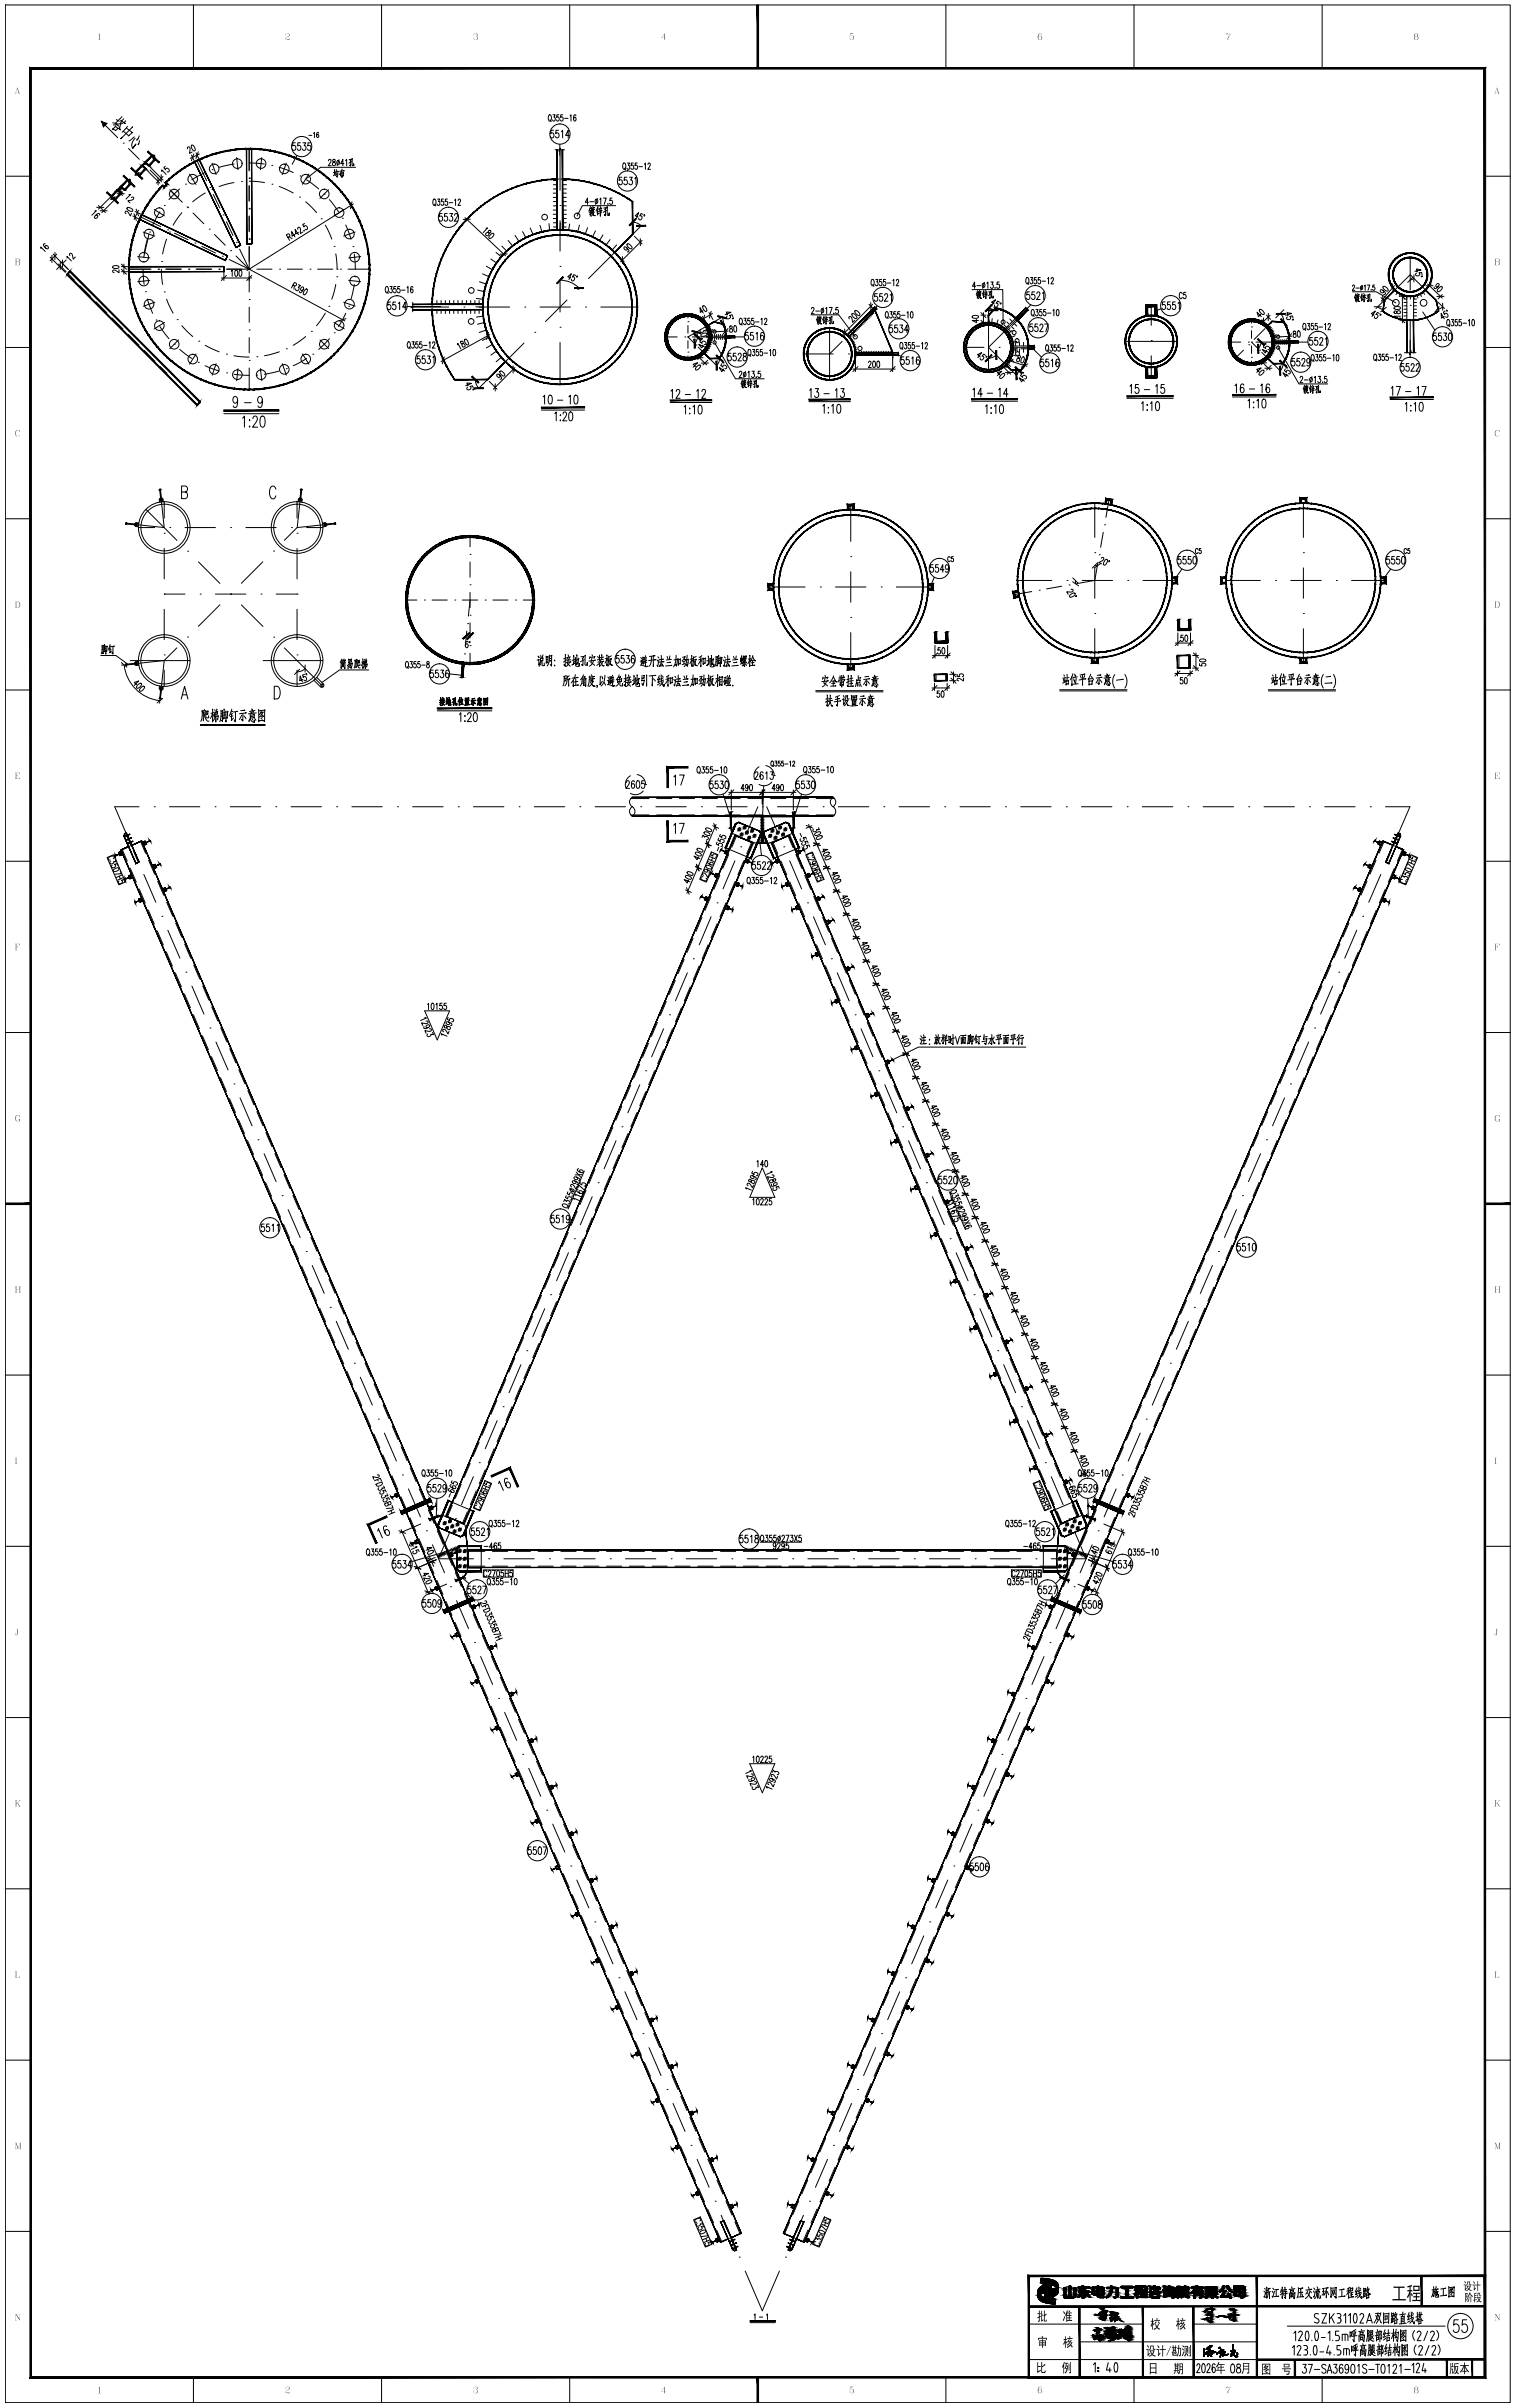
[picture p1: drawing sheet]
<svg xmlns="http://www.w3.org/2000/svg" width="598mm" height="950mm" viewBox="0 0 598 950" stroke-linecap="round" stroke-linejoin="round" font-family="sans-serif">
<!-- layer: 4 -->
<g fill="none" stroke="#000" stroke-width=".39">
<path d="M221 58.6v16.5M221 81.1h.1M221 87.1v12M242.6 99.6l-10.3 10.3M221 105.1h.1M221 111.1v12M223.8 118.4l-8.5 8.5M228 114.1h.1M556.6 101.6v12.9M566.2 117.9l-9.6-9.5-9.6 9.5M162.7 121.1h14.4M183.1 121.1h.1"/>
<path d="M189.1 121.1h12M206.8 135.3l-10.3 10.4M207.1 121.1h.1M211.1 131.1h.1M213.1 121.1h12M221 129.1h.1M221 135.1v16.5M231.1 121.1h.1M237.1 121.1h14.4M317.2 139.6h11.6M327.4 129.5v20.3M332.4 134.7l-5 4.9"/>
<path d="M334.9 139.6h.1M336.6 130.4h.1M340.8 139.6h11.7M345.8 121.2l-4.9 5M380.5 137h7.9M390.2 127.3v19.4M394.4 137h.1M400.4 137h7.9M405.4 121.8l-15.2 15.2 6.8 6.9M444.2 134.7h20.4M454.4 134.4h.1M454.4 120.3v8.1"/>
<path d="M556.6 120.5h.1M556.6 126.5v12.9M454.4 140.4v8M63.2 193l1.6 15.1-15-1.5M64.8 197.9v6.5M117.2 197.9v6.5M118.9 193l-1.6 15.1 15-1.5M335.8 199v14.6M432.1 198.5v13.5M514.4 198.5v13.5M54.6 208.1h6.4M57.6 200.9l12.2 12.3"/>
<path d="M64.8 210.4h.1M64.8 216.4v12M67 208.1h.1M73 208.1h12M74.1 217.5h.1M91 208.1h.1M97 208.1h12M108 217.4h.1M115 208.1h.1M117.2 210.4h.1M117.2 216.4v12M117.3 208.1l-5.1 5.1"/>
<path d="M121 208.1h6.4M185.5 218.7h.1M185.5 211.3v4.4M335.8 219.6h.1M432.1 218h.1M514.4 218h.1M64.8 234.4h.1M64.8 234.4h8.2M78.3 221.7l8.5 8.5M79 234.4h.1M85 234.4h12M86.8 238.6l-8.5 8.5"/>
<path d="M91 234.4h.1M91.1 234.4h.1M95.3 238.7l8.5 8.4M103 234.4h.1M103.7 221.6l-8.4 8.5M109 234.4h8.2M117.2 234.4h.1M160.1 236.7h4.4M167.5 236.7h.1M170.5 236.7h6M179.5 236.7h.1M182.5 236.7h6"/>
<path d="M185.5 230.7h.1M185.5 221.7v6M185.5 233.7v6M185.5 236.7l-.6 6.4M191.5 236.7h.1M194.5 236.7h6M203.5 236.7h.1M206.5 236.7h4.4M303.2 231.6h14.6M323.8 231.6h.1M329.8 231.6h12M335.8 225.6v12"/>
<path d="M347.8 231.6h.1M353.8 231.6h14.5M401.6 229h13.5M421.1 229h.1M427.1 229h12M432.1 224v12M445.1 229h.1M451.1 229h13.6M483.9 229h13.6M503.5 229h.1M509.5 229h12M514.4 224v12"/>
<path d="M527.5 229h.1M533.5 229h13.5M64.8 258.4h.1M64.8 240.4v12M69.8 255.6l-5 5M74 251.3h.1M108 251.4h.1M112.3 255.6l14.7 14.8M117.2 258.4h.1M117.2 240.4v12M183.3 258h.1M184.2 249l-.6 6"/>
<path d="M184.6 246h.1M185.5 254.7h.1M185.5 242.7h.1M185.5 245.7v6M185.5 257.7v4.4M335.8 243.6h.1M335.8 249.6v14.6M432.1 242h.1M432.1 248v13.6M514.4 242h.1M514.4 248v13.6M49.8 262.2l15-1.6-1.6 15.1"/>
<path d="M51.4 260.6h23.6M64.8 264.4v6.4M103.8 260.6h23.6M117.2 264.4v6.4M183 260.9l-.7 6.4M54.9 318.3h-9.6l6.7 15.7M60.9 318.3h.1M66.9 318.3h12M84.9 318.3h.1M90.9 318.3h12M108.9 318.3h.1M114.9 318.3h12"/>
<path d="M132.9 318.3h.1M138.9 318.3h12M156.9 318.3h.1M162.9 318.3h12M180.9 318.3h.1M186.9 318.3h12M204.9 318.3h.1M210.9 318.3h12M228.9 318.3h.1M234.9 318.3h12M252.9 318.3h.1M258.9 318.3h12"/>
<path d="M276.9 318.3h.1M282.9 318.3h12M299.1 318.3l-4.4 10.3M300.9 318.3h.1M302.6 318.3l4.4 10.3M306.9 318.3h12M324.9 318.3h.1M330.9 318.3h12M348.9 318.3h.1M354.9 318.3h12M372.9 318.3h.1M378.9 318.3h12"/>
<path d="M396.9 318.3h.1M402.9 318.3h12M420.9 318.3h.1M426.9 318.3h12M444.9 318.3h.1M450.9 318.3h12M468.9 318.3h.1M474.9 318.3h12M492.9 318.3h.1M498.9 318.3h12M516.9 318.3h.1M522.9 318.3h12"/>
<path d="M540.9 318.3h.1M546.9 318.3h9.6l-6.8 15.7M54.4 339.5h.1M290.1 339.6l-4.7 11.1M292.4 334.1h.1M309.4 334.1h.1M311.7 339.6l4.7 11.1M547.4 339.5h.1M56.8 345l4.7 11M283 356.2h.1M318.7 356.2h.1M545 345l-4.8 11"/>
<path d="M63.9 361.5h.1M66.3 367l4.7 11M273.6 378.3h.1M280.7 361.7l-4.7 11.1M321.1 361.7l4.7 11.1M328.1 378.3h.1M535.5 367l-4.7 11M537.9 361.5h.1M73.4 383.5h.1M75.8 389.1l4.7 11M271.3 383.8l-4.7 11.1M330.5 383.8l4.7 11.1"/>
<path d="M526 389.1l-4.7 11M528.4 383.5h.1M82.9 405.6h.1M85.2 411.1l4.8 11M261.9 405.9l-4.7 11M264.2 400.4h.1M337.5 400.4h.1M339.9 405.9l4.6 11M516.5 411.1l-4.7 11M518.9 405.6h.1M92.4 427.6h.1M94.7 433.1l4.8 11.1"/>
<path d="M252.5 428l-4.7 11M254.9 422.5h.1M346.9 422.5h.1M349.2 428l4.7 11M507 433.1l-4.7 11.1M509.4 427.6h.1M101.9 449.7h.1M104.2 455.2l4.8 11M243.1 450.1l-4.7 11M245.5 444.5h.1M356.3 444.5h.1M358.6 450.1l4.7 11"/>
<path d="M497.5 455.2l-4.7 11M499.9 449.7h.1M111.4 471.7h.1M113.7 477.2l4.8 11M233.7 472.2l-4.6 11M236.1 466.6h.1M365.7 466.6h.1M368 472.2l4.7 11M488 477.2l-4.7 11M490.4 471.7h.1M120.9 493.8h.1M123.2 499.3l4.8 11"/>
<path d="M224.4 494.2l-4.7 11.1M226.7 488.7h.1M375 488.7h.1M377.4 494.2l4.7 11.1M478.5 499.3l-4.7 11M480.9 493.8h.1M130.3 515.8h.1M215 516.3l-4.7 11.1M217.3 510.8h.1M384.4 510.8h.1M386.8 516.3l4.7 11.1M471.4 515.8h.1"/>
<path d="M132.7 521.3l4.8 11M139.8 537.8h.1M205.6 538.4l-4.7 11.1M207.9 532.9h.1M393.8 532.9h.1M396.2 538.4l4.7 11.1M461.9 537.8h.1M469 521.3l-4.7 11M142.2 543.4l4.8 11M149.3 559.9h.1M198.6 555h.1M403.2 555h.1"/>
<path d="M452.4 559.9h.1M459.5 543.4l-4.7 11M151.7 565.4l4.8 11M189.2 577.1h.1M196.2 560.5l-4.7 11M405.5 560.5l4.7 11M412.6 577.1h.1M450 565.4l-4.7 11M158.8 581.9h.1M161.2 587.4l4.7 11.1M179.8 599.2h.1M186.8 582.6l-4.7 11"/>
<path d="M414.9 582.6l4.7 11M422 599.2h.1M440.5 587.4l-4.7 11.1M442.9 581.9h.1M168.3 604h.1M170.7 609.5l4.8 11M177.4 604.7l-4.3 10.3h13.8M192.9 615h.1M198.9 615h12M216.9 615h.1M222.9 615h12M240.9 615h.1"/>
<path d="M246.9 615h12M264.9 615h.1M270.9 615h12M288.9 615h.1M294.9 615h12M312.9 615h.1M318.9 615h12M336.9 615h.1M342.9 615h12M360.9 615h.1M366.9 615h12M384.9 615h.1"/>
<path d="M390.9 615h12M408.9 615h.1M424.3 604.7l4.4 10.3h-13.8M431.1 609.5l-4.8 11M433.4 604h.1M177.8 626h.1M180.2 631.5l4.7 11M421.6 631.5l-4.8 11M423.9 626h.1M187.3 648h.1M189.7 653.5l4.7 11.1M412.1 653.5l-4.8 11.1"/>
<path d="M414.4 648h.1M196.8 670.1h.1M199.2 675.6l4.7 11M402.6 675.6l-4.8 11M404.9 670.1h.1M206.3 692.1h.1M208.7 697.6l4.7 11.1M393.1 697.6l-4.8 11.1M395.5 692.1h.1M215.8 714.2h.1M218.2 719.7l4.7 11M383.6 719.7l-4.8 11"/>
<path d="M386 714.2h.1M225.3 736.2h.1M376.5 736.2h.1M227.7 741.7l4.7 11M234.8 758.3h.1M367 758.3h.1M374.1 741.7l-4.8 11M237.2 763.8l4.7 11M364.6 763.8l-4.7 11M244.3 780.3h.1M246.7 785.8l4.7 11M355.1 785.8l-4.7 11"/>
<path d="M357.5 780.3h.1M253.8 802.3h.1M256.2 807.9l4.7 11M345.6 807.9l-4.7 11M348 802.3h.1M263.3 824.4h.1M265.6 829.9l4.8 11M336.1 829.9l-4.7 11M338.5 824.4h.1M272.8 846.4h.1M275.1 851.9l4.8 11.1M326.6 851.9l-4.7 11.1"/>
<path d="M329 846.4h.1M282.3 868.5h.1M284.6 874l4.8 11M317.1 874l-4.7 11M319.5 868.5h.1M291.8 890.5h.1M294.1 896l6.8 15.7 6.7-15.7M310 890.5h.1"/>
</g>
<!-- layer: 0 -->
<g fill="none" stroke="#000" stroke-width=".39">
<path d="M2.1 2h594v945.9h-594zM76.3 2v25M150.6 2v25M224.9 2v25M373.3 2v25M447.6 2v25M521.8 2v25M44.5 48.5l1.7 .2M45.8 49.5l-1.4 1.6 .2-.3 1.1 .8 1-1-1.1-.7M45.9 47.2l1.2 .6M46.3 49.4l.7 .5M47.6 47.4l1.9 1.4-.4-.2"/>
<path d="M47.6 48.6l-.4 2.2 .3 .5-.3-.8M48 48.4l-.8 .4-2.5 .5M48.2 46l-2.6 2.6M48.8 46.9l-1.2 1.3M49.6 47.7l-1.6 1.2M49.8 50.5l2.5 1.9-1.4 1.2-2.2-1.9M50.3 49.8l-2.1 2.4M52.3 50l-4.7 4.8 .5-.5M53 54l-2.1 1.6M53.3 54.5a3.1 3.1 0 0 0-.9 4l1.3-1.7-1.3 1.6M55 53.6l-1 1.7 .4-.5M55.1 55.5l-.6 1.6 .3-.4"/>
<path d="M74 58.7v-.3a.55 .55 0 0 1 .6-.4 .55 .55 0 0 1 .4 .7l-.2 1.8 1-.5M75.6 57.3a1.61 1.61 0 0 1 1.3 2.2 1.61 1.61 0 0 1-1.3-2.2zM78.3 59.9l-1 2.6M116.6 56.3h-1l-.1 1.3a.86 .86 0 0 1 1.3 .7 .86 .86 0 0 1-1.3 .7l-.1-.3M118.6 56.3h-1l-.1 1.3a.93 .93 0 0 1 1.4 .6 .93 .93 0 0 1-1 1.1l-.5-.6M119.6 56.3h1.1l-.6 1.2a.84 .84 0 0 1 .7 1.2 .84 .84 0 0 1-1.4 0M121.9 53.4h1.2M122.6 56.3h-1l-.1 1.3a.93 .93 0 0 1 1.4 .6 .93 .93 0 0 1-1 1.1l-.5-.6M123.8 52.6l.3-.3v2M125.8 52.5l-.3-.2a1.23 1.23 0 0 0-.1 2 .59 .59 0 0 0 .4-.7 .59 .59 0 0 0-.6-.5l-.2 .5M216.7 45.4l.2-.1a1.36 1.36 0 0 1 .8 1.2 1.36 1.36 0 0 1-.8 1.3 1.93 1.93 0 0 1-.2-2.4zM217.1 47.3l.5 .7"/>
<path d="M218.2 45.3h.9l-.5 .9a.7 .7 0 0 1 .6 1 .7 .7 0 0 1-1 .3l-.1-.2M218.5 51.4h-1.1v1.1a.91 .91 0 0 1 1.3 .9 .91 .91 0 0 1-1.3 .9l-.1-.5M219.1 59.1h1.6v.7l.4-1.4 .1 .7h1.6M220.5 51.4h-1l-.1 1.3a.86 .86 0 0 1 1.3 .7 .86 .86 0 0 1-1.3 .7l-.2-.3M220.6 45.3h-.8v.9a.71 .71 0 0 1 .9 .7 .71 .71 0 0 1-1 .6l-.1-.2M221 56.9v4.3M221.6 52l.5-.6v3M222.1 45.3h-.8v.9a.71 .71 0 0 1 1 .7 .71 .71 0 0 1-1 .6l-.1-.2M222.8 46.7h1.4M224.7 53.4h-1.5l1.1-2v3M225 45.7l.4-.4v2.5M227.3 45.6l-.3-.3a1.61 1.61 0 0 0-.1 2.5 .75 .75 0 0 0 .5-.9 .75 .75 0 0 0-.8-.6l-.2 .7"/>
<path d="M2.1 69.5h10M44.5 76.9l-5.6 5.6M45.3 75.4h2.8M45.8 78.2l-5.6 5.6M46 74.7l2.3 2.4M46.2 76.4h2.9M47.4 74.7l-.8 .8M48.3 75.7l-.7 .8M50.9 76.8h.6l-1.8 1.7M51.9 77.9l.3-.1a.54 .54 0 0 1 .6 .4 .54 .54 0 0 1-.5 .6l-1.8 .4 .8 .9M57.5 66.7l5.6 5.6M58.8 65.4l5.5 5.6"/>
<path d="M62.4 70.2v2.8M63.6 68.9v2.8M63.9 67.7l-.1-.7 1.8 1.8M64.3 69.6l-2.6 2.7M65.2 65.6l-.6 .6 .7 .7a.73 .73 0 0 1 1.3-.2 .73 .73 0 0 1-.4 1.2l-.2-.2M75.6 61.2l1.1 2.2M76.5 60.7l-1 2.7M77.4 60.3l1.1 2.3M78.7 60.8l-3.6 1.7M117.2 61.3l-1.9 3.5M129.6 63.5l.1-.4a.56 .56 0 0 1 .8-.1 .56 .56 0 0 1 .1 .8l-1 1.6h1.1M131.4 63v.7a.8 .8 0 0 1 1 .8 .8 .8 0 0 1-1 .8 .99 .99 0 0 1 .8-1.6v-.7z"/>
<path d="M132 66.9v2M132.3 67.9l-.7 .2M132.4 68.7l-.8 .6M132.7 67.8l.8-.2-.4 2.3-.4-.5 .4 .4M132.7 68.2l.3 .3M132.8 66.9l-.4 1.6M133.1 68.8l-.7 .4M133.2 63.5a.73 .73 0 0 1 .8 .7 .73 .73 0 0 1-.8 .7l-.3-.6zM133.8 63l-.7 2.4M134.5 68.2v1.3v-.5M134.5 68.4l1.1-.3-.2 1.4-.2-.4 .2 .3M135 67.8v2.2v-.4"/>
<path d="M135 66.7l-1.1 2.2M135.6 67.4h.3l-1.9 .1M135.7 64.5h-1.2l.8-1.6v2.5M136.4 63.4l.4-.5v2.5M137.8 63l.9-.2-.4 .7-.1-.2M138.3 63.5v2l-.2-.4 .2 .4M138.8 63.7l-1.1 .7M138.9 79.6l-.6 2.7M139 62.5v2.7l.6 .1v-.7v.7M140.4 66h-13.8l-6 4.7M171.2 78.7l.1-.2a1.36 1.36 0 0 1 .8 1.3 1.36 1.36 0 0 1-.8 1.2 1.9 1.9 0 0 1-.1-2.3zM172.7 78.5h.8l-.4 1a.7 .7 0 0 1 .5 .9 .7 .7 0 0 1-1 .4v-.2"/>
<path d="M175 78.5h-.8v1a.71 .71 0 0 1 1 .7 .71 .71 0 0 1-1 .6l-.1-.2M176.6 78.5h-.8v1a.71 .71 0 0 1 .9 .7 .71 .71 0 0 1-1 .6l-.1-.2M177.3 80h1.4M179.4 79l.4-.5v2.5M180.8 79.1l.1-.3a.52 .52 0 0 1 .8-.1 .52 .52 0 0 1 0 .8l-1 1.5h1.1M218.4 76.2h1.4M218.4 77.9h1.4M218.4 71.2h1.5M219.8 79.5l-1.4 .1M219.9 72.9h-1.5M219.9 74.5l-1.5 .1M222.1 79.5l1.4 .1"/>
<path d="M222.1 76.2h1.4M222.1 77.9h1.4M222.1 74.5l1.5 .1M222.1 72.9h1.5M222.1 71.2h1.5M232.3 79.8h-1.3l.9-1.7v2.5M232.8 79.6h1.5M235.1 78.7a.73 .73 0 0 1 .9 .7 .73 .73 0 0 1-.9 .8l-.2-.6zM235.8 78.3l-.8 2.3M236.7 78.6l.4-.5v2.5M238.1 78.1h1.2l-.8 2.5M241.6 78.1h-.8v1a.73 .73 0 0 1 1 .7 .73 .73 0 0 1-1.1 .6l-.1-.2"/>
<path d="M245.4 69.9h-.9l-.2 1.3a.85 .85 0 0 1 1.4 .7 .85 .85 0 0 1-1.4 .7l-.1-.3M246.1 64.4l.1-.1a1.38 1.38 0 0 1 .8 1.3 1.38 1.38 0 0 1-.8 1.2 1.9 1.9 0 0 1-.1-2.4zM246.5 66.3l.4 .7M247.4 69.9h-1l-.1 1.3a.86 .86 0 0 1 1.4 .7 .86 .86 0 0 1-1.4 .7v-.3M247.6 64.3h.9l-.5 1a.7 .7 0 0 1 .5 .9 .7 .7 0 0 1-1 .4v-.3M248.5 69.9h1.1l-.7 1.2a.84 .84 0 0 1 .8 1.2 .84 .84 0 0 1-1.5 0M249.9 64.3h-.7v1a.71 .71 0 0 1 .9 .7 .71 .71 0 0 1-1 .6l-.1-.3M250.5 70.5l.5-.6v3M251.5 64.3h-.8v1a.71 .71 0 0 1 1 .7 .71 .71 0 0 1-1.1 .6v-.3M252.2 65.8h1.4M254.4 64.8l.3-.5v2.5M255.7 64.9l.1-.4a.53 .53 0 0 1 .8 0 .53 .53 0 0 1 0 .8l-.9 1.5h1.1"/>
<path d="M586.1 69.5h10M16.1 98.1v-.7l1.8 1.8M17.8 96.2h-.5a1.52 1.52 0 0 0 1.7 1.8 .73 .73 0 0 0-.2-.9 .73 .73 0 0 0-1 .1l.2 .7M21.7 99.6v2.8M37.4 83.2l.6-.1-1.7 1.8M38.2 81.8h2.8M38.9 81.1l2.7 2.7M39.2 84.9l.1-.5a1.57 1.57 0 0 0-1.9 1.7 .74 .74 0 0 0 1-.3 .74 .74 0 0 0-.2-1l-.6 .3M39.5 83.1h2.8M50.2 82a1.61 1.61 0 0 1 2.2 1.2l-.6 .2-.9-.3-.8-.7zM51.9 84.1l-.5 1.1-1.3-1.9-.6 .1-.1 .3 .3 .6M52.5 85.2l2.2 1.1"/>
<path d="M52.9 84.3l.9 2.7M53.3 83.4l2.3 1.1M53.7 82.5l1 2.7M54.7 83l-1.8 3.6M58.8 92.4l-2.1 9.1M113.6 93.7l.8-.6-.5-.8-.9 .4 1.3 2.1M114.1 93.4l1.2 .8M116.3 92.5l-1 .7-.2-1.8 1.3 2.1M117.6 90.5l-.1-.4a.56 .56 0 0 1 .6-.4 .56 .56 0 0 1 .5 .6l-.1 1.8 1-.6M117.8 91.7l-1.1 .6-.2-1.8 1.3 2.1M120 91l.1 .2zM120.2 88.2l-.7 .4 .5 1a.71 .71 0 0 1 1.2-.1 .71 .71 0 0 1-.6 1.1l-.2-.2"/>
<path d="M139.5 80.4l-42 26.3M171.5 80.6l.5 .7M174.5 84.3h-1l-.1 1.2a.94 .94 0 0 1 1.4 .6 .94 .94 0 0 1-1 1.2l-.5-.6M176.5 84.3h-1v1.1a.91 .91 0 0 1 1.2 .9 .91 .91 0 0 1-1.2 .8l-.2-.4M177.5 84.3h1.1l-.6 1.1a.84 .84 0 0 1 .7 1.2 .84 .84 0 0 1-1.4 .1M179.4 85l.1-.5a.66 .66 0 0 1 .9-.1 .66 .66 0 0 1 .1 1l-1.2 1.9h1.4M183.5 85.9l16 15M183.6 87.3h.1M185.7 86.5l-2.9 .1M191.8 90l.6-.1-1.7 1.9M192 91.8l.5-.1 .8 .2 .5-.5-.6-.6-.5 .5a.85 .85 0 0 1 .2 1.2 .85 .85 0 0 1-1.2 .2v-.4zM193.6 92.5l.9-.5 .4 .2a1.63 1.63 0 0 1-1.9 1.7v-.6z"/>
<path d="M195.8 99.6l2.1 1.7M198.1 97.1l1.9 1.9M200.6 94.9l1.7 2.1M203.3 92.9l1.5 2.2M206.3 91.4l1.2 2.4M209.3 89.9l1 2.5M213.1 88.9l.8 2.6M216.7 88.2l.2 2.7M218.4 82.9h1.4M218.4 84.5h1.4M218.4 89.5h1.5M219.8 86.2h-1.4"/>
<path d="M219.9 87.9h-1.5M219.9 81.2h-1.5M221.1 87.9l-.1 2.7M222 89.5h1.5M222 87.9h1.5M222 81.2h1.5M222.1 86.2h1.4M222.1 82.9h1.4M222.1 84.5h1.4M224.9 88.4l-.5 2.4M228.7 88.8l-.7 2.6M231.9 89.8l-.9 2.6"/>
<path d="M232.9 83l-.1 1.8 .5-.7M233 81.5l-.6 1.8M233.2 82.9l-.5 .2M233.2 83.5l-.7 .2M233.3 82.2l-.5 .1M233.5 81.8l-.1 2.2-.3 1.2M233.7 83.8l.8-.2-1.2 1.7M233.8 84l.7 1.1h.4l-.5-.2M234 81.4l.1 .5M234.3 82.2v1l-.4 .3-.1-1.2M234.5 81.9h.2l-1.2 .2M234.7 82.6l-1.1 .3"/>
<path d="M235 91.1l-1.2 2.5M235.9 82.9l-.1 1.9 .5-.7M236 81.4l-.7 1.8M236.2 82.7l-.6 .2M236.2 83.4l-.7 .3M236.3 82.1l-.5 .1M236.6 82.6l.1 .5M236.9 81.4l.1 .5M237.2 82.5l-.2 2.8v-.6M237.3 82.2l.3-.1-1.1 .3M237.4 83.2l.3-.1-1.3 .3M237.5 83.9l-1 .2"/>
<path d="M238 92.7l-1.4 2.3M238.3 82.1l1.1-.1-.5 .8-.2-.2M238.9 82.8v2.3l-.3-.4 .3 .4M239.4 83l-1.3 .8M239.6 81.5l.1 3.3 .8 .1-.1-.9v.9M239.9 80.4v.2zM240.8 94.6l-1.6 2.1M243 81.1h-13.2l-2 4.1M243.4 96.7l-1.8 2M247.3 97.7l.3 .6a.67 .67 0 0 1-1.1 .1 .67 .67 0 0 1 .2-1l1.4 1.2 .1 .6-.6 .1M247.5 96.3a1.49 1.49 0 0 1 1.8 1.8h-.7l-.7-.6zM249.7 87.7l1.8 .3 1.6 1.1-3.4 3.4"/>
<path d="M250.4 93.2l3 3.1M251.9 85.6l-1.2-.5 1.4-1.2-.9 2.3M252.7 94.1v2.9M253.4 94.8l-8.5 8.5M253.8 84.6l-.8-.3-.5 .9a.71 .71 0 0 1 .9 1 .71 .71 0 0 1-1.3 .1v-.2M254.3 84.8l.2 .1-.3 .3zM19.8 101.5l6 6M20.5 100.7v2.9M21 100.3l6 6M22.4 100.3l-2.6 2.6M23.1 104.2l3 3M23.8 104.9l-1.4 1.4"/>
<path d="M23.8 103.5v2.8M24.7 102.6v2.8M26.1 102.6l-1.4 1.4M26.5 101.8l-.1-.6 1.8 1.7M27.6 100.8l-.2-.3a.55 .55 0 0 1 .5-.6 .55 .55 0 0 1 .6 .5l.4 1.8 .8-.8M44.6 105l1.3-.2 1.1 .5a1.48 1.48 0 0 1-2.5 0zM47 106.4v1.2l-1.6-1a.55 .55 0 0 0-.9 .1 .55 .55 0 0 0 .4 .8h.2M47.9 107.2h2.5M47.9 105.2h2.5M47.9 106.2l2 2M47.9 104.2l2 2M48.9 104.2v4"/>
<path d="M87.4 109.7h12M88.4 107.2v3.5M89.4 108.7l-2 2M91.2 107l.5-.5v2.5M92.9 106.7l.3-.2a1.48 1.48 0 0 1 0 2.5l-.6-1zM94.6 106.7l.2-.2a1.5 1.5 0 0 1 0 2.5l-.5-1zM97.5 105.7l38.6 20.9M98.4 107.2v3.5M99.4 108.7l-2 2M115.6 112.4l1 .4 .4-.8-.8-.6-1.2 2.2M116.2 112.7l-.2 1.5M117.8 112.3l.8 .4-.9 .6a.7 .7 0 0 1 .1 1.2 .7 .7 0 0 1-1.1-.5"/>
<path d="M119.7 114.2l-.5 .4a.68 .68 0 0 1-.4-.9 .68 .68 0 0 1 1-.2l-.7 1.7-.6 .3-.3-.6M120.5 114.2l.6-.2a1.51 1.51 0 0 1-1.2 2.2l-.2-.6zM152.4 113.2l.1-.2a1.36 1.36 0 0 1 .8 1.3 1.36 1.36 0 0 1-.8 1.2 1.9 1.9 0 0 1-.1-2.3zM152.8 115.1l.4 .7M153.9 113h.9l-.5 1a.7 .7 0 0 1 .5 .9 .7 .7 0 0 1-1 .4v-.2M154.1 119.2h-1l-.1 1.2a.93 .93 0 0 1 1.5 .6 .93 .93 0 0 1-1.1 1.2l-.5-.6M156.1 119.2h-1l-.1 1.2a.85 .85 0 0 1 1.3 .8 .85 .85 0 0 1-1.3 .7l-.1-.3M156.3 113h-.8v1a.71 .71 0 0 1 .9 .7 .71 .71 0 0 1-1 .6l-.1-.2M157.2 119.7l.5-.5v3M157.8 113h-.8v1a.71 .71 0 0 1 1 .7 .71 .71 0 0 1-1 .6l-.1-.2M158.5 114.5h1.4M160.7 113.5l.3-.5v2.5"/>
<path d="M162.9 119.3v1.6h.7l-1.4 .4 .7 .1v1.6M163 113.4l-.3-.4a1.63 1.63 0 0 0-.1 2.5 .73 .73 0 0 0 .4-.8 .73 .73 0 0 0-.7-.6l-.2 .6M172.4 118.6v1.4M174.1 118.6v1.4M175.8 118.6v1.4M177.4 118.6v1.4M179.1 118.6v1.4M180.8 118.6v1.4M182.4 118.6v1.4M184.1 118.6v1.4M185.8 118.6v1.4M187.4 118.6v1.4"/>
<path d="M188 117.7l2.7 .4M188.5 114.4l2.7 .7M189.1 118.6v1.4M189.2 111.2l2.6 .8M190.5 108l2.4 1.1M192 105.1l2.3 1.3M193.7 102.2l2.3 1.5M198.1 101h.1M200.2 100.2l-2.8 .1M221.1 110.5a10.6 10.6 0 0 1 7.4 3.1M225.3 109.7l-1.2-.5 1.4-1.2-.9 2.3M227.2 108.7l-.8-.4-.3 .9a.73 .73 0 0 1 .6 1.1 .73 .73 0 0 1-1.2 .1v-.2"/>
<path d="M227.7 108.9l.2 .1-.3 .4zM243.3 100.3l3.1 3M245.7 101.2v2.8M343.7 119.4v2.8M344.1 110.3l.2-.1a1.36 1.36 0 0 1 .8 1.3 1.36 1.36 0 0 1-.8 1.2 1.93 1.93 0 0 1-.2-2.4zM344.5 112.3l.5 .7M345.7 110.2h.8l-.5 1a.7 .7 0 0 1 .6 .9 .7 .7 0 0 1-1 .4l-.1-.2M346.2 115.9h-1l-.1 1.2a.86 .86 0 0 1 1.4 .8 .86 .86 0 0 1-1.4 .7l-.1-.3M348 110.2h-.8v1a.71 .71 0 0 1 .9 .7 .71 .71 0 0 1-1 .6l-.1-.2M348.3 115.9h-1.1v1.1a.91 .91 0 0 1 1.3 .9 .91 .91 0 0 1-1.3 .8l-.2-.4M349.1 116.6l.1-.5a.65 .65 0 0 1 1-.1 .65 .65 0 0 1 0 1l-1.2 1.9h1.5M349.5 110.2h-.8v1a.71 .71 0 0 1 1 .7 .71 .71 0 0 1-1 .6l-.1-.2"/>
<path d="M350.2 111.7h1.4M351.3 116.4l.6-.5v3M352.4 110.7l.4-.5v2.5M353.8 110.8v-.3a.53 .53 0 0 1 .8-.1 .53 .53 0 0 1 0 .8l-.9 1.5h1.1M383.6 114.3h12.2l.1 12.8M385.1 112.9h-1.3l.9-1.6v2.5M385.6 112.7h1.5M385.8 115.9l-.1 1.5 .3-.6M385.8 114.6l-.5 1.5M386 115.8l-.5 .2M386 116.3l-.6 .3M386.1 115.3l-.4 .1"/>
<path d="M386.2 114.9l-.3 2.9M386.4 116.6l.7-.1-1 1.4M386.5 116.8l.6 .9h.3l-.4-.2M386.6 114.5l.1 .5M386.9 115.3v.8l-.3 .2-.1-1M387.1 115l-.9 .2M387.2 115.6l-.8 .2M387.9 111.9a.72 .72 0 0 1 .9 .7 .72 .72 0 0 1-.9 .7l-.2-.6zM388.2 115.8l-.1 1.6 .5-.5M388.3 114.6l-.6 1.5M388.5 115.7l-.5 .2M388.5 116.3l-.6 .2"/>
<path d="M388.5 115.2l-.4 .1M388.6 111.4l-.8 2.4M388.9 115.6v.4M389 114.6l.1 .4M389.3 115.5l-.2 2.3v-.5M389.4 115.3l-.7 .1M389.5 116.1l.2-.1-1 .2M389.5 111.7l.4-.4v2.5M389.6 116.7l-.8 .2M390.2 115.2l.9-.1-.4 .7-.1-.2M390.7 115.8v1.9l-.2-.4 .2 .4M391.1 111.3h.9l-.5 .9a.7 .7 0 0 1 .6 1.1 .7 .7 0 0 1-1.2 0"/>
<path d="M391.2 115.9l-1.1 .7M391.4 114.7v2.7l.6 .1v-.7v.7M392.4 119.9l-1-.7 1.5-1-1.3 2.1M392.7 113.5v.3zM394.4 111.3h-.8l-.1 1a.71 .71 0 0 1 1.1 .6 .71 .71 0 0 1-1.1 .6l-.1-.2M394.5 119.2l-.7-.4-.5 .8a.73 .73 0 0 1 .4 1.1 .73 .73 0 0 1-1.2-.1l.1-.2M394.8 119.7l.3-.1-.2 .4zM405.2 109.6l.1-.1a1.38 1.38 0 0 1 .8 1.3 1.38 1.38 0 0 1-.8 1.2 1.94 1.94 0 0 1-.1-2.4zM405.6 111.5l.4 .7M406.3 115.2h-1v1.1a.91 .91 0 0 1 1.2 .9 .91 .91 0 0 1-1.2 .8l-.2-.4M406.7 109.5h.9l-.5 1a.7 .7 0 0 1 .5 .9 .7 .7 0 0 1-.9 .4l-.1-.3M408.3 115.2h-1v1.1a.91 .91 0 0 1 1.2 .9 .91 .91 0 0 1-1.2 .8l-.2-.4"/>
<path d="M409 109.5h-.7v1a.71 .71 0 0 1 .9 .7 .71 .71 0 0 1-1 .6l-.1-.3M409.2 115.9l.1-.5a.66 .66 0 0 1 1-.1 .66 .66 0 0 1 0 1l-1.2 1.9h1.4M410.6 109.5h-.8v1a.71 .71 0 0 1 1 .7 .71 .71 0 0 1-1.1 .6v-.3M411.3 110.9h1.4M411.4 115.7l.5-.5v3M413.5 110l.4-.5v2.5M414.8 110.1l.1-.4a.53 .53 0 0 1 .8 0 .53 .53 0 0 1 0 .8l-.9 1.5h1.1M459.9 119.1h-1l-.1 1.3a.86 .86 0 0 1 1.3 .7 .86 .86 0 0 1-1.3 .7l-.1-.3M461.9 119.1h-1v1.2a.91 .91 0 0 1 1.2 .8 .91 .91 0 0 1-1.2 .9l-.2-.5M463.9 119.1h-1l-.1 1.3a.86 .86 0 0 1 1.3 .7 .86 .86 0 0 1-1.3 .7l-.1-.3M465 119.7l.5-.6v3M466.6 115.9l-.4-.6a1.36 1.36 0 0 0-.8 1.3 1.36 1.36 0 0 0 .8 1.2l.4-.6"/>
<path d="M468 115.3h-.8v1a.71 .71 0 0 1 1 .7 .71 .71 0 0 1-1 .6l-.1-.2M533.8 113l.1-.3a.46 .46 0 0 1 .6-.1 .46 .46 0 0 1 .1 .6l-.8 1.3h.9M533.8 115.1h9.4l7.7 4.4M535 117.2l-.1 1.5 .4-.6M535.1 115.9l-.5 1.5M535.2 113.7h1.3M535.2 117.1l-.4 .2M535.3 117.6l-.6 .2M535.4 116.5l-.5 .1M535.5 116.2l-.3 2.8M535.6 117.9l.7-.2-1 1.4M535.7 118.1l.6 .8h.4l-.5-.1"/>
<path d="M535.9 115.8l.1 .5M536.2 116.5v.9l-.4 .2v-1M536.3 116.3l-.8 .2M536.5 116.9l-.9 .2M537.5 117.1l-.1 1.6 .4-.6M537.6 115.9l-.6 1.5M537.7 112.6l-.6 1.9M537.7 117l-.4 .1M537.8 117.6l-.6 .2M537.8 116.4l-.4 .1M538.1 116.8l.1 .5M538.3 115.9l.1 .4"/>
<path d="M538.4 117.4v1.7v-.5M538.5 112.9l.3-.4v2M538.6 116.7l-.1 .7M538.7 116.5l-.7 .2M538.7 117.4l.3-.1-1.1 .2M538.9 117.9l-.9 .2M539.5 116.4h.9l-.4 .6-.1-.2M539.6 112.5h1l-.7 2M540 117v2l-.3-.4 .3 .3M540.4 117.2l-1.1 .6M540.6 116v2.7l.7 .1v-.8v.8M541.2 114.3h.1"/>
<path d="M542.6 112.5h-.7v.7a.62 .62 0 0 1 .8 .7 .62 .62 0 0 1-.9 .4l-.1-.1M545.1 117.4l1.8 1.5M545.7 116.7l.3 2.8M545.8 119l-2.7 2.7M545.8 114.5l.3 .6a.68 .68 0 0 1-1 .2 .68 .68 0 0 1 0-1l1.6 1.1 .1 .6-.6 .1M546 113a1.61 1.61 0 0 1 1.8 1.8h-.6l-.8-.6-.6-.8zM549 112.8l1.8 1.5M549.6 112l.2 2.9M550.4 112.7l-5.2 6.1M550.6 114.3l-2.1 2.1M550.6 114.4l-.8 .9M551.6 115.3l-.6 .9"/>
<path d="M552.5 116.9h3.1M552.5 115.9l2 2M552.8 116l-.5 1M553.5 115.9v11.5M554 116.5l-.3 1.1M554.1 119.3h1.2M554.1 118h1.2M555.3 116.8v9.5M555.3 116.8l-.1 1.1M556.7 116.9v1.1M557.6 109.4l-2 2M557.9 116.8v9.5"/>
<path d="M557.9 119.3h1.2M557.9 118h1.2M558 116.8l.2 1.1M558.1 109.8l-1.5 .6M558.1 108.4v2.8M558.4 107l2.5-.5-1.8-.4 .3 1.2M559.1 107.8l-.3 .2a.73 .73 0 0 0 .9 .8 .73 .73 0 0 0 .3-1.1l1.1-.2 .2 .8M559.3 116.4l.3 1.1M560.5 115.9l.5 1.1M561 109h.4l-.4 .2zM561.6 115.2l.7 1M562.6 114.4l2 2.1"/>
<path d="M562.6 114.3l.9 .9M563.5 112l5.8 5.6M564.9 112l-1.6 1.7M565.6 112.7l-2.8 .1M567.4 119l2.7 2.7M567.7 113l-.6 .2a.67 .67 0 0 1-.1-1 .67 .67 0 0 1 1 .1l-.3 .7a1.24 1.24 0 0 1-1.6 .7v-.5M567.7 113.8l.8-.6 .6-.1a1.51 1.51 0 0 1-1.7 1.8zM569.2 116.2l-1.6 1.7M569.4 119.6v2.8M570 116.9l-2.9 .1M2.1 137.1h10M136.6 125.7l-2.7 .8"/>
<path d="M160.4 121.2h-1.5l1-2v3M160.7 121h13.3M161.1 135l.1-.2a1.38 1.38 0 0 1 .8 1.3 1.38 1.38 0 0 1-.8 1.3 1.93 1.93 0 0 1-.1-2.4zM161.4 136.9l.5 .7M162.6 134.8h.8l-.4 1a.74 .74 0 0 1 .5 .9 .74 .74 0 0 1-.9 .5l-.1-.3M164.9 134.8h-.8v1a.75 .75 0 0 1 1 .7 .75 .75 0 0 1-1 .7l-.1-.3M166.5 134.8h-.8v1a.75 .75 0 0 1 .9 .7 .75 .75 0 0 1-.9 .7l-.2-.3M167.2 136.3h1.4M169.3 135.3l.4-.5v2.6M170.7 135.5l.1-.4a.52 .52 0 0 1 .8-.1 .52 .52 0 0 1 0 .8l-1 1.6h1.1M172.4 122.2v1.5M174.1 122.2v1.5"/>
<path d="M175.8 122.2v1.5M177.4 122.2v1.5M179.1 122.2v1.5M180.6 136l.1-.6 1.2 2.2M180.8 122.2v1.5M181.9 134.8l-.1 .4 .3 .4a.8 .8 0 0 1 1.3 .2 .8 .8 0 0 1-.5 1.2 1 1 0 0 1-.1-1.8l-.3-.6zM182.4 122.2v1.5M183.5 133.9a1.49 1.49 0 0 1 1.2 2.2l-.6-.2-.6-.8zM184.1 122.2v1.5M185.8 122.2v1.5M187.4 122.2v1.5M187.8 121l2.7 .2"/>
<path d="M189.1 122.2v1.5M190.8 124.7l-2.7 .4M191.1 127.3l-2.7 .6M191.7 130.3l-2.5 .9M191.9 131.6l1.9 3.5M192.8 131.2l-.8 2.7M192.9 133.1l-2.5 1.2M193.3 132l-19.2 10.6M194.3 135.9l-2.4 1.4M196 138.5l-2.2 1.6M274.8 131l.6 1.9M275.3 132.9l-.3 1.5-.8 1.2"/>
<path d="M276.5 134.2l-.3 .7 .9 .4a.73 .73 0 0 1 1-.6 .73 .73 0 0 1 .1 1.2h-.2M276.7 132l1.2-.6 1.1 .3a1.49 1.49 0 0 1-2.4 .5zM276.8 133.5l.5 .2zM277.2 124.8l1.6 2.8M277.5 120.7a1.5 1.5 0 0 1 1.2 2.2l-.6-.2-.5-.8zM277.5 136.1l-.5 1.2-1.2-1.5 2.3 1M277.5 122.6l-1.1 .6-.1-1.8 1.3 2.1M278 139.2l.5 .5M278.1 124.3l-.7 2.7M278.5 138.6l.6 .4M278.6 129.7l.2 .9-1-.2a.7 .7 0 0 1-.9 .8 .7 .7 0 0 1-.3-1.2M278.9 132.8h.4l-.4 .2z"/>
<path d="M279 138l.6 .4M279.4 137.3l.6 .3M279.8 136.6l.6 .2M279.8 123.3l1.6 2.8M280.1 135.8l.6 .2M280.3 135l.7 .2M280.3 128.8l-.6 .3M280.4 130v.7M280.4 134.2l.7 .2M280.5 133.5h.7M280.6 129.5l-.7 .2M280.7 122.8l-.7 2.7"/>
<path d="M280.8 130.1l-.7 .2M281 130.9l-.7 .2M281.2 131.8l-.7 .1M281.2 123.7l-4.3 2.5M281.2 131.9v.7l-.7 .1M281.2 133.2v.7M281.3 129.9l-1.8 2.2M282 126.9l3-1.8 .5 1.4-.2 1.4M282 135.1l8.3 14.3h11.3M282 131.9v.7M282 133.2v.7M282.8 131.9v.7"/>
<path d="M282.8 133.2v.7M283.6 131.9v.7M283.6 133.2v.7M284.4 131.9v.7M284.4 133.2v.7M285.2 131.9v.7M285.2 133.2v.7M286 131.9v.7M286 133.2v.7M286.2 124.2l2.3-1-1.8-.1 .4 1.2M286.3 129.7l.1 .6M287 124.8l-.3 .3a.73 .73 0 0 0 1.1 .6 .73 .73 0 0 0 .1-1.2l1-.4 .3 .8"/>
<path d="M287.3 129.6l-1.8 2.1M287.4 130.6l-8 .4M288 128.7l.1 .8a.8 .8 0 0 1 1 .7 .8 .8 0 0 1-.9 .8 1.02 1.02 0 0 1 .7-1.6v-.7zM288.5 139.4h-1l-.1 1.3a.86 .86 0 0 1 1.3 .7 .86 .86 0 0 1-1.3 .7l-.1-.3M289.1 125.6l.4-.1-.3 .3zM289.8 128.6l.2-.1a1.48 1.48 0 0 1 .2 2.5l-.6-1zM290 132.4l.2 .5-.4 .1 .2 .4M290.5 139.4h-1v1.1a.91 .91 0 0 1 1.2 .9 .91 .91 0 0 1-1.2 .8l-.2-.4M292.1 125.7l.1-.1a1.36 1.36 0 0 1 .8 1.2 1.36 1.36 0 0 1-.8 1.3 1.9 1.9 0 0 1-.1-2.4zM292.5 127.6l.4 .7M293.5 139.5v.9a1.01 1.01 0 0 1 1.1 .8 1.01 1.01 0 0 1-.8 1.2 1.08 1.08 0 0 1-.5-1.3 1.08 1.08 0 0 1 1.2-.7l.1-.6a.66 .66 0 0 0-1.1-.3zM293.6 125.6h.9l-.5 .9a.7 .7 0 0 1 .5 .9 .7 .7 0 0 1-1 .4v-.2"/>
<path d="M293.8 132.9h-4.7M295.3 131.2h-1v1.1a.91 .91 0 0 1 1.2 .9 .91 .91 0 0 1-1.2 .8l-.2-.4M295.5 138l.1-.1a1.36 1.36 0 0 1 .8 1.2 1.36 1.36 0 0 1-.8 1.3 1.98 1.98 0 0 1-.1-2.4zM295.8 139.9l.5 .7M295.9 125.6h-.7v.9a.71 .71 0 0 1 .9 .7 .71 .71 0 0 1-1 .6l-.1-.2M297 137.9h.9l-.5 .9a.69 .69 0 0 1 .6 1 .69 .69 0 0 1-1.1 .1M297.3 131.2h-1l-.1 1.2a.94 .94 0 0 1 1.4 .6 .94 .94 0 0 1-1 1.2l-.5-.6M297.5 125.6h-.8v.9a.71 .71 0 0 1 1 .7 .71 .71 0 0 1-1.1 .6v-.2M298.2 127h1.4M298.4 131.7l.5-.5v3M299.3 137.9h-.7v.9a.71 .71 0 0 1 .9 .7 .71 .71 0 0 1-1 .6l-.1-.2M300.4 126.1l.3-.5v2.5"/>
<path d="M300.9 137.9h-.8v.9a.71 .71 0 0 1 1 .7 .71 .71 0 0 1-1.1 .6v-.2M301.4 131.6l-.6-.4a1.92 1.92 0 0 0 .1 3 .88 .88 0 0 0 .5-1.1 .88 .88 0 0 0-.9-.7l-.3 .8M301.6 139.3h1.4M301.8 126.2v-.4a.53 .53 0 0 1 .8-.1 .53 .53 0 0 1 0 .8l-.9 1.6h1M303.7 138.4l.4-.5v2.5M305.3 138l.2-.1a1.53 1.53 0 0 1 0 2.5l-.4-1.1zM320.1 124.2h10.9l6.5 8.7M320.3 121.9l.1-.4a.55 .55 0 0 1 .8 0 .55 .55 0 0 1 0 .7l-1 1.6h1.2M322 122.7h1.4M322.7 126.1l-.1 1.4 .4-.6M322.8 124.7l-.6 1.6M322.9 125.9l-.4 .2"/>
<path d="M322.9 126.5l-.6 .1M323 125.4l-.4 .1M323.1 125.1l-.3 2.8M323.3 126.7l.7-.2-1 1.5M323.4 126.9l.6 .9h.4l-.5-.2M323.5 124.7l.2 .4M323.9 125.4l-.1 .8-.3 .3-.1-1.1M324 125.2l.2-.1-1 .2M324.2 125.7l-.9 .2M324.3 121.9a.73 .73 0 0 1 .8 .7 .73 .73 0 0 1-.8 .7l-.3-.6zM325 121.4l-.8 2.4M325.1 125.9l-.1 1.6 .5-.5"/>
<path d="M325.2 124.7l-.6 1.5M325.4 125.8l-.5 .2M325.4 126.4l-.6 .2M325.5 125.3l-.5 .1M325.8 125.7l.1 .4M325.9 121.8l.4-.5v2.5M325.9 124.7l.2 .4M326.1 126.3l-.1 1.6 .1-.5M326.3 125.6l-.2 .6M326.3 125.4l.2-.1-.9 .2M326.4 126.2l.2-.1-1 .3M326.5 126.8l-.8 .2"/>
<path d="M327.1 125.3l.9-.1-.4 .7-.1-.2M327.3 121.3h1.2l-.9 2.5M327.6 125.9v1.9l-.2-.4 .2 .4M328.1 126.1l-1.1 .6M328.3 124.8v2.7l.7 .1-.1-.7v.7M329.1 123.6v.2zM330.8 121.3h-.8v.9a.73 .73 0 0 1 1 .8 .73 .73 0 0 1-1.1 .6l-.1-.3M332.7 130.5l1.3 1.3M333.4 129.8v2.9M335 131.5l-.4 .5M335.2 125.8l-.2-.3a.54 .54 0 0 1 .5-.7 .54 .54 0 0 1 .6 .6l.4 1.8 .9-.8M335.5 132.6l-.4 .4"/>
<path d="M335.5 132.3l.5 .4M335.6 132.2l-.5 .4M335.8 132.9l-.5 .3M336 131.8l.4 .4M336.2 133.5l-.5 .3M336.4 123.8a1.6 1.6 0 0 1 1.7 1.8 1.6 1.6 0 0 1-1.7-1.8zM336.5 131.3l.4 .4M336.6 134l-.5 .3M337 130.9l.4 .4M337.1 134.6l-.6 .2M337.4 135.2l-.6 .2M337.4 130.4l.4 .4"/>
<path d="M337.4 122.7a1.49 1.49 0 0 1 1.8 1.7l-1.1-.4-.6-.7zM337.6 135.9l-.6 .1M337.6 140h.6M337.8 136.5l-.6 .2M337.9 129.9l.4 .4M337.9 137.2l-.5 .1M338 138.6v.6M338.1 137.9l-.6 .1M338.2 138.6h-.6M338.2 139.3h-.6M338.4 129.5l.4 .4M338.7 138.6v.6"/>
<path d="M338.8 129l.5 .4M339.3 128.5l.4 .4M339.4 138.6v.6M339.8 128l.4 .4M340 138.6v.6M340.3 127.6l.4 .4M340.7 138.6v.6M340.7 127.1l.4 .4M341.2 126.6l.4 .4M341.4 138.6v.6M341.7 126.1l.4 .5M342 138.6v.6"/>
<path d="M342.1 125.7l.4 .4M342.6 125.2l.4 .4M342.7 138.6v.6M343 120.1l1.3 1.3M343.1 124.7l.4 .4M343.4 138.6v.6M343.6 124.3l.4 .4M344 123.8l.4 .4M344 138.6v.6M344.4 120.1l-11.7 11.9M344.5 123.3l.4 .4M344.7 138.6v.6"/>
<path d="M345.1 120.9l.5 .5 .2-.2-.3 .6 .3-.2 .4 .5M345.4 138.6v.6M346 138.6v.6M346.2 120.7l-2.7 2.9M346.7 138.6v.6M347.4 138.6v.6M348 138.6v.6M348.7 138.6v.6M349.4 138.6v.6M349.7 123.1l.2-.1a1.38 1.38 0 0 1 .8 1.2 1.38 1.38 0 0 1-.8 1.3 1.9 1.9 0 0 1-.2-2.4zM350 138.6v.6M350.1 125l.5 .7"/>
<path d="M350.7 138.6v.6M351.3 123h.8l-.5 .9a.7 .7 0 0 1 .6 .9 .7 .7 0 0 1-1 .4l-.1-.2M351.4 138.6v.6M352.2 128.2h-1v1.2a.91 .91 0 0 1 1.2 .8 .91 .91 0 0 1-1.2 .9l-.2-.4M353.5 139.8l2.2 .7M353.6 123h-.8v.9a.71 .71 0 0 1 1 .7 .71 .71 0 0 1-1.1 .6v-.2M354.2 128.2h-1l-.1 1.3a.94 .94 0 0 1 1.4 .6 .94 .94 0 0 1-1 1.1l-.5-.5M354.5 138.9v.6l.3 .1-.6 .1 .3 .1v.6M355.1 123h-.7v.9a.71 .71 0 0 1 .9 .7 .71 .71 0 0 1-1 .6l-.1-.2M355.2 128.2h1.1l-.6 1.2a.85 .85 0 0 1 .6 1.1 .85 .85 0 0 1-1.2 .4l-.1-.2M355.5 135.3l.1-.2a1.39 1.39 0 0 1 .8 1.3 1.39 1.39 0 0 1-.8 1.3 1.96 1.96 0 0 1-.1-2.4zM355.8 124.4h1.4"/>
<path d="M355.9 137.2l.4 .7M357 135.1h.9l-.5 1a.75 .75 0 0 1 .5 .9 .75 .75 0 0 1-.9 .5l-.2-.3M358 123.4l.4-.4v2.5M358.5 130.2h-1.5l1-2v3M359.3 135.1h-.7v1a.74 .74 0 0 1 .9 .7 .74 .74 0 0 1-.9 .7l-.2-.3M359.5 123.1l.3-.1a1.56 1.56 0 0 1 0 2.5l-.5-1.1zM360.9 135.1h-.8v1a.75 .75 0 0 1 .9 .7 .75 .75 0 0 1-.9 .7l-.2-.3M361.6 136.6h1.4M363.7 135.6l.4-.5v2.6M365.1 135.7l.1-.3a.52 .52 0 0 1 .8-.1 .52 .52 0 0 1 0 .8l-.9 1.6h1M383.8 124.7l1.3-.3 1.1 .5a1.5 1.5 0 0 1-2.5 0zM385.4 126v1.3l-1.7-.9h2.5"/>
<path d="M387.2 124.3h2M387.2 127.3h2M387.2 123.3l1.9 2M387.2 126.4l1.9 1.9M388.2 123.3v5M391.6 125.7l-.2 1.7M392.1 122.4l-.7-.5-1.2-.3v2.7M393.9 126.2l-.6 1.7M396 127.2l-.8 1.5M397.9 128.6l-1.2 1.3M399.4 139.9l1.7 .6M399.5 130.4l-1.4 1"/>
<path d="M399.8 138l1.8 .2M400.7 132.4l-1.6 .8M401.4 134.7l-1.7 .4M404.7 121.2l.6 .6 .3-.3-.4 .7 .3-.3 .5 .6M406.9 120.3l-2.5 2.5M407.2 137l3.9 3.9M407.3 122.2l.2-.1a1.36 1.36 0 0 1 .8 1.3 1.36 1.36 0 0 1-.8 1.2 1.93 1.93 0 0 1-.2-2.4zM407.5 127.8h-1v1.2a.91 .91 0 0 1 1.3 .8 .91 .91 0 0 1-1.3 .9l-.1-.4M407.7 124.1l.5 .7M408.2 136.1v.8l.3 .1-.7 .1 .4 .1v.8M408.9 122.1h.8l-.5 1a.7 .7 0 0 1 .6 .9 .7 .7 0 0 1-1 .4l-.1-.3M409.6 127.8h-1v1.2a.91 .91 0 0 1 1.2 .8 .91 .91 0 0 1-1.2 .9l-.3-.4"/>
<path d="M410.4 128.6l.1-.5a.66 .66 0 0 1 1-.1 .66 .66 0 0 1 0 1l-1.1 1.8h1.4M411.2 122.1h-.8v1a.71 .71 0 0 1 .9 .7 .71 .71 0 0 1-1 .6v-.3M412.3 127.8h1.4l-1 3M412.7 122.1h-.8v1a.71 .71 0 0 1 1 .7 .71 .71 0 0 1-1 .6l-.1-.3M413 136.2l.1-.1a1.38 1.38 0 0 1 .8 1.2 1.38 1.38 0 0 1-.8 1.3 1.93 1.93 0 0 1-.1-2.4zM413.4 138.1l.4 .7M413.4 123.5h1.4M414.5 136.1h.9l-.5 .9a.69 .69 0 0 1 .5 .9 .69 .69 0 0 1-1 .4v-.2M415.6 122.6l.4-.5v2.5M416.8 136.1h-.7v.9a.74 .74 0 0 1 .9 .7 .74 .74 0 0 1-.9 .7l-.2-.3M417.1 122.2l.4-.1a1.67 1.67 0 0 1-.1 2.5l-.5-1.1zM418.4 136.1h-.8v.9a.74 .74 0 0 1 1 .7 .74 .74 0 0 1-1 .7l-.1-.3"/>
<path d="M419.1 137.5h1.4M421.3 136.5l.3-.4v2.5M422.7 136.7v-.4a.53 .53 0 0 1 .8-.1 .53 .53 0 0 1 0 .8l-.9 1.6h1.1M458.2 121.8l-1.7 .8M497.2 122.1a1.61 1.61 0 0 1 1.6 1.9 1.61 1.61 0 0 1-1.6-1.9zM497.6 124.1l-.9 .8-.6-1.7 1.8 1.8M497.7 135l-.3 1.4-.8 1.2M498 126.1l1.6 1.7M498.7 125.5l-.1 2.8M499 136.2l-.4 .8 .9 .4a.73 .73 0 0 1 1.1-.7 .73 .73 0 0 1 .1 1.3l-.3-.1M499.3 135.6l.4 .2zM499.9 124.3l1.6 1.7"/>
<path d="M499.9 138.2l-.5 1.1-1.2-1.4 2.3 1M500.6 123.6l-.1 2.9M501.3 124.4l-3.4 3.2M501.4 140l.6 .4M501.5 128.7l-.6 .5M501.8 129.2l-.6 .5M501.8 139.3l.7 .3M502.2 129.8l-.6 .4M502.2 138.6l.6 .3M502.5 137.8l.7 .3M502.5 130.3l-.6 .3M502.7 137.1l.7 .1"/>
<path d="M502.8 130.8l-.7 .4M502.8 132v.7M502.9 136.3l.7 .1M502.9 135.5h.7M503 135.3h6M503 131.5l-.7 .2M503.2 132.2l-.6 .1M503.4 133l-.6 .1M503.6 133.8l-.7 .1M503.7 134v.7h-.7h6M503.7 135.3v.7M503.8 132l-1.9 2.1"/>
<path d="M504.5 137.2l8.2 14.3h11.4M504.5 134v.7M504.5 135.3v.7M505.2 134v.7M505.2 135.3v.7M505.5 123.8l1 1.6 .2 1.8M506.1 134v.7M506.1 135.3v.7M506.9 134v.7M506.9 135.3v.7M507.4 124.4l2.4-.7-1.8-.4 .3 1.3M507.7 134v.7"/>
<path d="M507.7 135.3v.7M508.1 125.1l-.2 .1a.7 .7 0 0 0 .9 .9 .7 .7 0 0 0 .3-1.2l1-.3 .2 .8M508.5 134v.7M508.5 135.3v.7M508.8 131.7v.7M509.8 131.6l-1.9 2.1M509.8 132.6l-8 .5M510.1 126.1h.5l-.4 .2zM510.5 130.8v.7a.8 .8 0 0 1 1.1 .7 .8 .8 0 0 1-1 .8 1.02 1.02 0 0 1 .7-1.6v-.7zM511.5 135h4.7M512.2 130.7l.4-.2a1.64 1.64 0 0 1 0 2.5l-.6-1zM512.4 134.5l.2 .4-.4 .1 .2 .5"/>
<path d="M514.5 127.7l.2-.1a1.38 1.38 0 0 1 .8 1.2 1.38 1.38 0 0 1-.8 1.3 1.94 1.94 0 0 1-.2-2.4zM514.9 129.6l.5 .8M516.1 127.6h.8l-.5 1a.69 .69 0 0 1 .7 1 .69 .69 0 0 1-1.2 0M518 133.2h-1l-.1 1.3a.94 .94 0 0 1 1.4 .5 .94 .94 0 0 1-1 1.2l-.5-.6M518.4 127.6h-.8v1a.71 .71 0 0 1 .9 .7 .71 .71 0 0 1-1 .6l-.1-.3M519.3 139.9h.9l-.5 1a.75 .75 0 0 1 .5 .9 .75 .75 0 0 1-.9 .5l-.1-.4M519.9 127.6h-.7v1a.71 .71 0 0 1 .9 .7 .71 .71 0 0 1-1 .6l-.1-.3M520 133.2h-1l-.1 1.3a.94 .94 0 0 1 1.4 .5 .94 .94 0 0 1-1 1.2l-.5-.6M520.6 129h1.4M520.9 133.9l.1-.4a.66 .66 0 0 1 1-.1 .66 .66 0 0 1 0 .9l-1.2 1.9h1.4M521.7 139.9h-.8v1a.75 .75 0 0 1 .9 .7 .75 .75 0 0 1-.9 .7l-.2-.4M522.8 128.1l.4-.5v2.5"/>
<path d="M523.1 133.8l.5-.6v3M523.2 139.9h-.8v1a.74 .74 0 0 1 1 .7 .74 .74 0 0 1-1 .7l-.1-.4M524.2 128.2l.1-.3a.53 .53 0 0 1 .7-.1 .53 .53 0 0 1 0 .8l-.9 1.5h1.1M542.3 124.4l-1-.7 1.5-1-1.3 2.2M542.4 121h2.8M542.5 139.9l.1-.2a1.38 1.38 0 0 1 .8 1.3 1.38 1.38 0 0 1-.8 1.2 1.94 1.94 0 0 1-.1-2.3zM543.8 121l1.3 .9 1 .2M544 139.7h.9l-.5 1a.7 .7 0 0 1 .5 .9 .7 .7 0 0 1-1 .4v-.2M544.4 123.7l-.7-.5-.5 .8a.73 .73 0 0 1 .5 1.2 .73 .73 0 0 1-1.3-.1l.1-.2M544.7 124.1l.3-.1-.1 .4zM546.3 139.7h-.7v1a.74 .74 0 0 1 .9 .7 .74 .74 0 0 1-.9 .7l-.2-.3M547.2 121.2l-2.3 1.8"/>
<path d="M547.9 139.7h-.8v1a.71 .71 0 0 1 1 .7 .71 .71 0 0 1-1.1 .6l-.1-.2M550.4 122.8v.8h.7a.8 .8 0 0 1 .7-1 .8 .8 0 0 1 .8 1 .99 .99 0 0 1-1.5-.8zM550.4 121.2l1.9-.2 .4 .6a1.63 1.63 0 0 1-2.5-.2zM552.5 126.4h3.1M552.5 125.4l2 2M552.7 124.8h-2.5l.5 .4M554.1 126h1.2M554.1 124.7h1.2M554.1 123.3h1.2M554.1 122h1.2M554.1 120.7h1.2M554.3 139.2h2l.2 .8 .4-1.7v.9h2"/>
<path d="M556.6 134.3v6.7M557.9 126h1.2M557.9 124.7h1.2M557.9 123.3h1.2M557.9 122h1.2M557.9 120.7h1.2M561.5 123.1l4.8 7.1M566.8 131.4h-1v1.1a.88 .88 0 0 1 1.3 .9 .88 .88 0 0 1-1.4 .7l-.1-.3M568 121l-1.7 2.2M568.9 131.4h-1.1v1.1a.88 .88 0 0 1 1.3 .9 .88 .88 0 0 1-1.3 .7l-.2-.3M569.4 121l-1.3 .9-1 .2M569.8 131.4h1.1l-.6 1.1a.84 .84 0 0 1 .8 1.3 .84 .84 0 0 1-1.5 0"/>
<path d="M570 124.9l-1.1 .6-.1-1.8 1.3 2.1M570.4 122.7l-.7 .5 .4 .9a.7 .7 0 0 1 1.3 0 .7 .7 0 0 1-.6 1l-.3-.1M571 122.4l.2 .4zM571.3 126.2l.2-.1a1.36 1.36 0 0 1 .8 1.2 1.36 1.36 0 0 1-.8 1.3 1.9 1.9 0 0 1-.2-2.4zM571.7 128.1l.5 .7M571.9 131.5l.6-.1 .4 .6v1.8l-.4 .6-.6-.2-.1-.4-.2-1.1zM572.9 126.1h.8l-.5 .9a.7 .7 0 0 1 .6 1 .7 .7 0 0 1-1 .3l-.1-.2M575.2 126.1h-.8v.9a.71 .71 0 0 1 1 .7 .71 .71 0 0 1-1.1 .6v-.2M576.7 126.1h-.8v.9a.71 .71 0 0 1 1 .7 .71 .71 0 0 1-1 .6l-.1-.2M577.4 127.5h1.4M579.6 126.6l.4-.5v2.5M581.1 126.2l.3-.1a1.56 1.56 0 0 1 0 2.5l-.5-1.1z"/>
<path d="M586.1 137.1h10M93.8 157.8l-.4 1.1a1.28 1.28 0 0 1-1.6-1 1.28 1.28 0 0 1 1-1.5h.1a2.98 2.98 0 0 1 0 4.4l-.7-.2-.1-.5M96.5 158.9h2.6M103.6 157.8a1.11 1.11 0 0 1-1 1.3 1.43 1.43 0 0 1-.9-1.4 1.43 1.43 0 0 1 1-1.3 2.98 2.98 0 0 1 0 4.4l-.7-.2-.2-.5M165.7 140.4h-1v1.2a.91 .91 0 0 1 1.2 .8 .91 .91 0 0 1-1.2 .9l-.2-.4M167.7 140.4h-1v1.2a.91 .91 0 0 1 1.2 .8 .91 .91 0 0 1-1.2 .9l-.2-.4M168.7 140.4h1.1l-.6 1.2a.86 .86 0 0 1 .7 1.1 .86 .86 0 0 1-1.3 .5l-.1-.3M170.8 141l.5-.6v3.1M174.5 141.3l1.9 3.4M175.3 140.8l-.7 2.7M183.8 152.2l2.3-.9-1.8-.2 .4 1.2M184.5 152.8l-.2 .1a.71 .71 0 0 0 1 .9 .71 .71 0 0 0 .2-1.3l1-.3 .3 .8"/>
<path d="M186.6 153.6h.5l-.4 .2zM187.6 149.8l.4 1.8 1 1.6M192.4 149.8l-3.4 3.4M193.1 150.5l3.1 3M195.5 151.4v2.8M197.1 147.9l.3 .6a.67 .67 0 0 1-1.1 .1 .67 .67 0 0 1 .1-1l1.5 1.2 .1 .6-.7 .1M197.3 146.5a1.52 1.52 0 0 1 1.8 1.8l-1.1-.4-.7-.7zM197.9 141l-2.1 1.7M200.2 143.4l3 3.1M202.5 144.3v2.9M203.2 145l-8.5 8.5M214.4 156.6l.5-.7v3.5"/>
<path d="M216.7 156.1l.6-.2a2.45 2.45 0 0 1 0 3.5h-.3a2.83 2.83 0 0 1-.3-3.3zM220 157.9h2.1M224.5 156.6l.6-.7v3.5M226.8 156.1l.6-.2a2.5 2.5 0 0 1 0 3.5h-.2a2.88 2.88 0 0 1-.4-3.3zM264.5 158.8h16.4M264.8 154.3l.6-.6v3.4M266.9 154.5l.1-.5a.78 .78 0 0 1 1.1-.1 .78 .78 0 0 1 .1 1.1l-1.4 2.1h1.6M270.5 155.6h2.1M274.5 144.6l-.9-.9 1.8-.6-1.8 1.8M274.7 141.1h2.8M274.9 144.7l.8-.6 .6-.1a1.47 1.47 0 0 1-1.8 1.8zM275 154.3l.5-.6v3.4"/>
<path d="M275.4 140.4l3.5 3.6M276.8 143.2h2.8M277.1 154.5l.1-.5a.77 .77 0 0 1 1.1-.1 .77 .77 0 0 1 0 1.1l-1.4 2.1h1.7M277.2 140l-1.8 1.8M279.3 142.1l-1.8 1.9M280.1 141.4l2.8 2.9M284.1 141.4l-.4 1.5-.9 1.3M284.9 143.5l-.4 .7 .8 .5a.73 .73 0 0 1 1.1-.5 .73 .73 0 0 1-.1 1.3l-.2-.1M285.3 142.9l.4 .3zM285.6 145.6l-.7 1-1-1.6 2.1 1.4M291.4 140.1l.1-.4a.65 .65 0 0 1 .9-.1 .65 .65 0 0 1 .1 .9l-1.2 1.9h1.4M291.8 147.1l.1-.4a.55 .55 0 0 1 .8-.1 .55 .55 0 0 1 0 .8l-1 1.6h1.2"/>
<path d="M292.9 151.2l-.1 1.4 .4-.6M293 149.8l-.5 1.6M293.1 151.1l-.4 .1M293.2 151.6l-.6 .2M293.2 150.5l-.4 .1M293.3 150.2l-.2 2.8M293.5 151.8l.7-.2-1 1.5M293.6 147.1a.72 .72 0 0 1 .9 .7 .72 .72 0 0 1-.9 .7l-.2-.6zM293.6 152l.6 .9h.4l-.5-.2M293.8 149.8l.1 .4M294.1 150.5v.8l-.4 .3v-1.1M294.2 150.3l.2-.1-1 .2"/>
<path d="M294.3 146.6l-.8 2.4M294.4 150.8l-.9 .2M295.2 146.9l.4-.4v2.5M295.4 151l-.1 1.6 .4-.5M295.5 149.8l-.6 1.5M295.6 150.9l-.4 .2M295.6 151.5l-.6 .2M295.7 150.4l-.4 .1M296 150.8l.1 .4M296.2 149.8l.1 .4M296.5 150.7l-.2 2.3v-.5M296.6 150.5l-.8 .1"/>
<path d="M296.6 151.3l.3-.1-1.1 .3M296.7 151.9l-.8 .2M296.8 146.5h.9l-.5 .9a.69 .69 0 0 1 .6 1 .69 .69 0 0 1-1.2 .1M297.4 150.4l.9-.1-.4 .7-.2-.2M297.9 151v1.9l-.3-.4 .3 .4M298.3 151.2l-1.1 .6M298.5 148.7v.3zM298.5 149.9v2.7l.6 .1v-.7v.7M300.1 146.5h-.8v.9a.73 .73 0 0 1 1 .7 .73 .73 0 0 1-1.1 .6l-.1-.2M319.3 158.5h16.3M319.6 154l.5-.7v3.5M321.8 153.3h1.2l-.7 1.4a1.05 1.05 0 0 1 .8 1.3 1.05 1.05 0 0 1-1.3 .7l-.3-.5"/>
<path d="M325.2 155.3h2.1M329.7 154l.6-.7v3.5M330.6 159.7l.6-.2a2.5 2.5 0 0 1 0 3.5h-.3a2.91 2.91 0 0 1-.3-3.3zM331.9 153.3h1.3l-.7 1.4a1.05 1.05 0 0 1 .8 1.3 1.05 1.05 0 0 1-1.4 .7l-.2-.5M336.6 145.6h16.7M337.6 140.7v5.9M338.6 144.6l-2 2M342.8 143.1l.1-.4a.54 .54 0 0 1 .8-.1 .54 .54 0 0 1 0 .8l-1 1.6h1.2M344.6 142.6l.3-.1a1.48 1.48 0 0 1 0 2.5l-.5-1.1zM346.3 142.6l.3-.1a1.63 1.63 0 0 1 .1 2.5l-.6-.5zM352.3 140.6v6M353.3 144.6l-2 2"/>
<path d="M356.7 140.8h-1v1.1a.91 .91 0 0 1 1.3 .9 .91 .91 0 0 1-1.3 .8l-.1-.4M358.8 140.8h-1v1.1a.91 .91 0 0 1 1.2 .9 .91 .91 0 0 1-1.2 .8l-.3-.4M359.9 141.4l.4-.6v3M362.8 141.2l-.6-.4a1.93 1.93 0 0 0 .2 3 .88 .88 0 0 0 .5-1 .88 .88 0 0 0-1-.7l-.2 .7M383.5 158.3h18.1M384 153.8l.6-.7v3.5M386.8 140.7l-1-.8 1.7-.8-1.5 2M387.7 155.5h-1.7l1.1-2.4v3.5M389 140.2l-.7-.5-.7 .8a.71 .71 0 0 1 .5 1.1 .71 .71 0 0 1-1.2-.2v-.2M389.2 140.7h.3l-.3 .3zM389.7 155.1h2.1M393.2 140.1l-1.4 .9-1.6 .3"/>
<path d="M394.1 153.8l.6-.7v3.5M394.5 147.9l-.8-.9 1.7-.6-1.7 1.8M394.7 144.8h2.8M394.8 159.8l.6-.1a2.5 2.5 0 0 1 0 3.5h-.2a2.88 2.88 0 0 1-.4-3.4zM395 148l.7-.6h.7a1.51 1.51 0 0 1-1.8 1.7zM395.4 144.1l3.5 3.6M396.3 144.6l-.9 .9M396.8 146.9h2.8M397.5 143.4l1.3 1.2M397.7 142.1l7.6 2.4M397.9 155.5h-1.8l1.2-2.4v3.5M398.4 146.7l-.9 1"/>
<path d="M398.6 141.8l1.6 .8M399.1 140.9l-.7 2.5M399.2 146.1l2 2M399.9 141.8l-2.5 1.3M402 140.3l-.2 .7a.85 .85 0 0 1 .7 1 .85 .85 0 0 1-1 .6 .91 .91 0 0 1 0-1.1 .91 .91 0 0 1 1-.3l.3-.6zM402 146l-.3 1.3-.5 .7M403.2 147.5l-.4 .7 .8 .7a.7 .7 0 0 1 1.1-.6 .7 .7 0 0 1-.1 1.2l-.2-.1M403.4 141.1l.7-.3 .2 .6-.4 1.5-.6 .3-.4-.6zM403.6 146.9l.4 .3zM403.9 149.6l-.7 1.1-.9-1.6 2.1 1.3M404.9 142.7l-.8 2.5M405.6 143.6l-2.5 1.3"/>
<path d="M411.8 141.7h-1v1.1a.91 .91 0 0 1 1.2 .9 .91 .91 0 0 1-1.2 .9l-.2-.5M413.8 141.7h-1v1.1a.91 .91 0 0 1 1.3 .9 .91 .91 0 0 1-1.3 .9l-.2-.5M414.9 142.3l.5-.6v3M417.9 142.1l-.6-.4a1.92 1.92 0 0 0 .1 3 .88 .88 0 0 0 .6-1 .88 .88 0 0 0-1-.7l-.3 .7M444.8 157.1h18.2M446 152.4l.6-.7v3.5M449.3 151.7h-1.1l-.1 1.5 .1-.2a.82 .82 0 0 1 1.3 .4v1.3a.79 .79 0 0 1-.9 .5 .79 .79 0 0 1-.6-.7M450.6 159.2l.5-.7v3.5M451.6 153.7h2.1M452.8 159.6v.4zM454.1 159.2l.5-.7v3.5M456.1 152.4l.6-.7v3.5"/>
<path d="M456.4 158.7l.6-.2a2.45 2.45 0 0 1 0 3.5h-.3a2.82 2.82 0 0 1-.3-3.3zM459.5 151.7h-1.2l-.1 1.5 .1-.2a.8 .8 0 0 1 1.3 .4l.1 .8a.91 .91 0 0 1-1 1l-.6-.7M486.5 156.6h17.1M487.4 152.1l.6-.6v3.5M490.9 152l-.1-.4-.6-.1a2.24 2.24 0 0 0 .1 3.5 1.02 1.02 0 0 0 .7-1.2 1.02 1.02 0 0 0-1.1-.8l-.4 .8M492.6 158.1l.5-.6v3.5M493.1 153.5h2.1M494.8 158.6v.4zM496.1 158.1l.6-.6v3.5M496.9 146.6l-.9-.9 1.8-.6-1.8 1.8M497.1 143.2h2.8M497.6 152.1l.6-.6v3.5"/>
<path d="M497.6 146.5l1.1-.4a1.47 1.47 0 0 1-1.7 1.8v-.7zM497.8 142.5l3.5 3.5M498.4 157.6l.6-.1a2.5 2.5 0 0 1 0 3.5h-.2a2.87 2.87 0 0 1-.4-3.4zM499.2 145.3h2.8M499.6 142l-1.8 1.9M500.4 141.2l.5 .5M501 140.6l.5 .5M501.1 152l-.1-.4-.6-.1a2.22 2.22 0 0 0 .1 3.5 1.02 1.02 0 0 0 .7-1.2 1.02 1.02 0 0 0-1.2-.8l-.3 .8M501.7 144.2l-1.8 1.8M502.5 143.5l2.8 2.8M506.4 143.5l-.2 1.5-.9 1.3M507.3 145.5l-.4 .7 .8 .5a.73 .73 0 0 1 1.2-.4 .73 .73 0 0 1-.1 1.2h-.3"/>
<path d="M507.7 144.9l.4 .3zM508 147.6l-.7 1.1-.9-1.6 2.1 1.3M510.9 141.4h-1l-.1 1.3a.86 .86 0 0 1 1.4 .7 .86 .86 0 0 1-1.4 .7v-.3M513 141.4h-1l-.1 1.3a.85 .85 0 0 1 1.3 .7 .85 .85 0 0 1-1.3 .7l-.2-.3M513.1 149.1l.1-.4a.56 .56 0 0 1 .8-.1 .56 .56 0 0 1 .1 .8l-1 1.6h1.1M513.8 142.1l.1-.4a.66 .66 0 0 1 1-.1 .66 .66 0 0 1 0 1l-1.1 1.8h1.4M514.8 153.3l-.1 1.5 .4-.6M514.8 149.9h1.5M514.9 152l-.6 1.5M515 153.2l-.4 .2M515 153.7l-.5 .2M515.1 152.6l-.4 .1"/>
<path d="M515.2 152.3l-.3 2.8M515.4 154l.7-.3-1 1.5M515.5 154.1l.6 .9h.4l-.5-.1M515.6 151.9l.2 .5M516 152.6l-.1 .9-.3 .2-.1-1M516.1 152.4h.2l-1 .2M516.3 153l-.9 .2M517 142.4l-.3 .7a.81 .81 0 0 1-1-.8 .81 .81 0 0 1 1-.8l.3 .9a1.45 1.45 0 0 1-.7 2l-.4-.4M517.1 149.1a.72 .72 0 0 1 .9 .7 .72 .72 0 0 1-.9 .7l-.2-.6zM517.2 153.2l-.1 1.6 .5-.6M517.3 151.9l-.6 1.5M517.5 153l-.5 .2"/>
<path d="M517.5 153.6l-.6 .2M517.6 152.5l-.5 .1M517.8 140l.1-.1a1.39 1.39 0 0 1 .8 1.3 1.39 1.39 0 0 1-.8 1.2 1.96 1.96 0 0 1-.1-2.4zM517.8 148.6l-.7 2.4M517.9 152.9l.1 .5M518.1 151.9l.1 .5M518.2 153.5l-.1 1.7 .1-.5M518.2 141.9l.4 .7M518.4 152.8l-.2 .7M518.5 152.6l-.8 .1M518.5 153.4h.2l-1 .2M518.6 154l-.8 .2"/>
<path d="M518.7 149l.5-.5v2.5M519.2 152.5l.9-.1-.4 .7-.1-.2M519.7 153.1v2l-.2-.4 .2 .3M520.2 153.3l-1.1 .6M520.3 148.5h.9l-.5 .9a.69 .69 0 0 1 .6 1.1 .69 .69 0 0 1-1.2 0M520.4 152.1v2.7l.6 .1v-.8v.8M522 150.8v.2zM523.6 148.5h-.8l-.1 1a.71 .71 0 0 1 1.1 .7 .71 .71 0 0 1-1.1 .6l-.1-.3M523.9 141.3h1.4M526.1 140.4l.4-.5v2.5M527.6 140l.2-.1a1.55 1.55 0 0 1 0 2.5l-.4-1.1zM542.9 141.8l.4 .7"/>
<path d="M548.6 141.2h1.4M548.6 157.6h17.2M549.1 153.1l.6-.6v3.5M550.8 140.2l.3-.5v2.5M551.1 152.5h1.6l-1.1 3.5M552.1 140.3l.1-.3a.53 .53 0 0 1 .8-.1 .53 .53 0 0 1 0 .8l-.9 1.5h1M554.1 143.5h-1l-.1 1.2a.86 .86 0 0 1 1.3 .8 .86 .86 0 0 1-1.3 .7l-.1-.3M554.6 159.4l.6-.7v3.5M554.8 154.5h2.1M556.1 143.5h-1v1.1a.91 .91 0 0 1 1.2 .9 .91 .91 0 0 1-1.2 .8l-.2-.4M556.8 159.9v.3zM557 144.2l.1-.5a.65 .65 0 0 1 .9-.1 .65 .65 0 0 1 .1 1l-1.2 1.9h1.4"/>
<path d="M558.1 159.4l.6-.7v3.5M559 144.2l.1-.5a.66 .66 0 0 1 .9-.1 .66 .66 0 0 1 .1 1l-1.2 1.9h1.4M559.3 153.1l.6-.6v3.5M560.5 158.9l.5-.2a2.53 2.53 0 0 1 0 3.5h-.2a2.82 2.82 0 0 1-.3-3.3zM561.3 152.5h1.6l-1.2 3.5M88.3 163.2h21.8M95.8 165l.7-.8v4.3M98.5 165.6v.4zM98.5 168.1v.4zM99.8 165.2l.2-.6a.96 .96 0 0 1 1.4-.2 .96 .96 0 0 1 0 1.4l-1.7 2.7h2M103 164.4l.8-.2a2.74 2.74 0 0 1 .7 3.5l-.3 .6-.7 .2a2.76 2.76 0 0 1-.8-3.5zM213.7 161.8h17.1"/>
<path d="M219 163.2l.5-.7v3.5M221.2 163.7v.3zM221.2 165.7v.3zM222.2 163.4l.1-.5a.77 .77 0 0 1 1.1-.2 .77 .77 0 0 1 .1 1.2l-1.4 2.1h1.7M224.8 162.7l.6-.2a2.53 2.53 0 0 1 0 3.5h-.3a2.91 2.91 0 0 1-.3-3.3zM270 160.5l.6-.6v3.5M272.2 161v.4zM272.2 163v.4zM273.5 160.5l.6-.6v3.5M275.8 160l.6-.1a2.5 2.5 0 0 1 0 3.5h-.2a2.87 2.87 0 0 1-.4-3.4zM324.8 160.2l.5-.7v3.5M327 160.7v.3z"/>
<path d="M327 162.7v.3zM328.3 160.2l.5-.7v3.5M389 160.3l.6-.6v3.5M391.2 160.8v.4zM391.2 162.8v.4zM392.5 160.3l.6-.6v3.5M452.8 161.7v.3zM494.8 160.6v.4zM556.8 161.9v.3zM62.8 193.1l.8-.1v.3l-.8 .1zM62.8 197.1l.1 1M62.9 197.1l1.4-.3 .2 1.2"/>
<path d="M63.3 197.1l-.1 1M63.4 193.6h-.3M63.8 197.1l-.5-4.1h-.3l.5 4.1M63.9 197.1l-.6 .1M63.9 197.1l.3 .9M64 196.8l-.1-.3-.8 .1 .1 .3M64 197.1v.3h-.8v-.2M71.7 194.1h1.5a1.25 1.25 0 0 0 .8-1.2 1.25 1.25 0 0 0-.8-1.2h-1.5v5h1.5a1.42 1.42 0 0 0 .8-1.3 1.42 1.42 0 0 0-.8-1.3M108.9 193a1.15 1.15 0 0 0-1.8-1 3.6 3.6 0 0 0 .3 4.8 1.25 1.25 0 0 0 1.5-1.2M118.1 197.1v.3h.8v-.2v.9M118.2 196.8v-.3l.8 .1-.1 .3M118.4 197.1l.4-4.1h.3l-.4 4.1"/>
<path d="M118.6 193l.7 .1v.3l-.8-.1zM118.7 193.6h.3M118.8 197.2l-.7-.1-.1 .9M119.3 197.1l-1.4-.3-.2 1.2M119.3 197.1l-.1 1M2.1 204.7h10M49.7 206.1l.3 .1-.1 .8-.3-.1zM50.2 206.4v.3M53.4 207.5l1.2 .3M53.5 206.6l-.3-.1-.1 .8h.3M53.5 206.4l-.1 1.1M53.7 207.3l.9 .2"/>
<path d="M53.8 206.8l-4.1-.4-.1 .3 4.1 .4M53.8 206.6l-.1 .7M53.8 206.6h.3l-.1 .8h-.3M54.7 206.6h-.9M54.8 206.3l-1.3 .1M127.3 206.3l1.2-.1 .2 1.3M128.2 206.5l-.8 .1M128.2 206.5l.2 .8M128.3 206.6h-.3l.1 .8h.3M128.4 206.8l4-.4 .1 .3-4.1 .4M128.4 207.3l-.9 .2M128.6 206.6l.3-.1 .1 .8h-.3"/>
<path d="M128.7 207.5l-1.2 .3M131.9 206.4v.3M132.1 206.2l.3-.1 .1 .8-.3 .1zM376.3 219.6h-.7l-.1 .9a.57 .57 0 0 1 .9 .4 .57 .57 0 0 1-.9 .5v-.2M466 219.6h-1l-.1 1.2a.85 .85 0 0 1 1.3 .8 .85 .85 0 0 1-1.3 .7l-.1-.3M468 219.6h-1l-.1 1.2a.86 .86 0 0 1 1.3 .8 .86 .86 0 0 1-1.3 .7l-.1-.3M470 219.6h-1l-.1 1.2a.93 .93 0 0 1 1.4 .6 .93 .93 0 0 1-1 1.2l-.5-.6M471.1 219.7l.5-.1a2.09 2.09 0 0 1 0 3h-.2a2.47 2.47 0 0 1-.3-2.9zM472.8 216.9l-.3-.5a1.07 1.07 0 0 0-.7 1 1.07 1.07 0 0 0 .7 1l.3-.5M474 216.4h-.6l-.1 .8a.57 .57 0 0 1 .9 .5 .57 .57 0 0 1-.9 .5l-.1-.2M548.4 219.6h-1l-.1 1.2a.85 .85 0 0 1 1.3 .8 .85 .85 0 0 1-1.3 .7l-.1-.3M550.4 219.6h-1l-.1 1.2a.93 .93 0 0 1 1.4 .6 .93 .93 0 0 1-1 1.2l-.5-.6"/>
<path d="M552.4 219.6h-1l-.1 1.2a.85 .85 0 0 1 1.3 .8 .85 .85 0 0 1-1.3 .7l-.1-.3M553.5 219.7h.8l.3 1.1-.3 1.6-.5 .2a2.47 2.47 0 0 1-.3-2.9zM555.2 216.9l-.4-.5a1.06 1.06 0 0 0-.7 1 1.06 1.06 0 0 0 .7 1l.4-.5M556.4 216.4h-.7l-.1 .8a.54 .54 0 0 1 .8 .1 .54 .54 0 0 1-.1 .8 .54 .54 0 0 1-.7-.1M586.1 204.7h10M368.3 222.8h-1l-.1 1.3a.86 .86 0 0 1 1.3 .7 .86 .86 0 0 1-1.3 .7l-.1-.3M368.8 227.7l-1.5 3.5M370.3 222.8h-1l-.1 1.3a.85 .85 0 0 1 1.3 .7 .85 .85 0 0 1-1.3 .7l-.1-.3M372.6 224.8h-1.5l1-2v3M374.4 223.8l-.3 .7a.81 .81 0 0 1-1-.8 .81 .81 0 0 1 1-.8l.3 .9a1.45 1.45 0 0 1-.8 2l-.4-.5M375.1 220.1l-.4-.5a1.06 1.06 0 0 0-.7 1 1.06 1.06 0 0 0 .7 1l.4-.5M422.3 234.7l1.4-.7 .6 .1a1.49 1.49 0 0 1-2.2 1.3z"/>
<path d="M422.7 232.6l.4-.1a.55 .55 0 0 1 .4 .6 .55 .55 0 0 1-.6 .5l-1.9-.1 .6 1M423.4 229.5l2.3 1.6M423.4 228l2 2M424.5 229l.1 1.3M424.6 235.1l.3 .1-.4 .1zM432.1 223.1l1 .1M433.1 222.1l-2 2M434.3 222.4l-2.3 1.6M434.7 220.3l.2-.3a.55 .55 0 0 1 .8 .3 .55 .55 0 0 1-.3 .7l-1.7 .9 1.1 .5M436.2 220.9l.6-.2a1.48 1.48 0 0 1-1.1 2.2l-.2-.6zM437.7 221.2l.2 .1-.3 .3zM466.5 224.5l-2.9 4.1"/>
<path d="M548.9 224.5l-3 4.1M39.8 258.6h5.9l4.7 3.4M40.3 254.6v2.1l-.4 1.3M40.3 254.9l.5-.2-.1 3.2-.3-.3 .3 .2M40.6 255.6l-.3 .1M40.6 256.3l-.3 .2M41.2 254.2l.1 1.8-.4 1.2 .6-.3M41.4 256.6l.1 .5M41.6 255.3l-.7 .1M41.6 255.9l-.7 .2M41.7 254.8l.1 3.3v-.5M41.8 255.1l.6-.1-.3 2-.2-.3 .2 .2"/>
<path d="M43.4 255.8l-.1 1.8 .7-.7M43.5 254.3l-.8 1.9M43.8 255.6l-.6 .2M43.8 254.9l-.5 .2M43.9 256.3l-.9 .2M44.5 255.1l.1 2.9-.4-.5 .4 .4M44.9 255l.3-.1-1.2 .2M134.9 260l-.6 1.3M135.8 260l-.4 1.1M137.6 260l.1 1.5 1-.4v-1.1l-1 .3M143.2 259.9l.1 3.9v-.6M144.5 259.9l-.2 .9"/>
<path d="M184.1 250.9h1.4M184.8 253.4l-.3-.3a1.55 1.55 0 0 0-.2 2.5 .73 .73 0 0 0 .5-.9 .73 .73 0 0 0-.8-.6l-.3 .6M185.3 253.2h.2l-.1 .4zM212.4 258.9l.4 .5-.1-.2M213.3 259.6l.1 1.4-.1-.3 1-.1 .1-1-1 .2M213.3 258.6l.3 .8M214.3 258.3l-.3 1.4M215.5 258.8l.1 2.9v-.3l.5-.2 .1 .4 .1-2.5-.7 .1M216.8 258.4a5.4 5.4 0 0 1-.9 4.4M216.9 258.8l1-.1-.2-.2-.1 4.3-.4-.7M217.4 259.7l-.5 .2M223.1 258.3v4.5l-.5-.6 .5 .6"/>
<path d="M223.5 259.7l-1 .2M224 259.6l.2 .6M224.2 258.3l.3 .7M224.7 259.3l-.2 1.1M225.1 259.2l-1.4 .2M226.4 258.6l.1 3.2-.1-.2v.3l-.7 .4 1.1-.7M227.1 259.4l.1 3.2 .3 .3 1-.1 .1-1.1-.1 1.1M227.6 258.3l.1 3.9v-.5M229.3 259.1l1.2-.1-.5 1-.2-.3M230 260v2.7l-.4-.6 .4 .5M230.9 258.5v3.8l.9 .1v-1v1M232.8 259.4l2-.4-.4 .7"/>
<path d="M232.9 259l-.2 .9M233.7 258.3l.1 .6M233.7 259.6l-.5 1.8 1.5 1.1M235.8 259l.5 .4M236.6 258.5v2.2M236.6 259.8l-.8 .6M237.5 258.3v1.9M238.3 259.2l-1.5 .3M239.5 258.4l.1 4.2-.1-.5M239.6 260l-.8 1.6M240 259.7l-1.1 .2M240.2 258.9v2.1l-.4 1.6"/>
<path d="M241.3 258.7l-1 .6M244.2 258.6h-1l-.1 1.3a.94 .94 0 0 1 1.5 .6 .94 .94 0 0 1-1.1 1.1l-.4-.5M246.3 258.6h-1v1.2a.91 .91 0 0 1 1.2 .8 .91 .91 0 0 1-1.2 .9l-.3-.4M247.2 258.6h1.1l-.5 1.2a.86 .86 0 0 1 .6 1.1 .86 .86 0 0 1-1.3 .4v-.2M250.3 259l-.6-.4a1.92 1.92 0 0 0 .2 3 .88 .88 0 0 0 .5-1 .88 .88 0 0 0-1-.7l-.2 .7M252.9 259.4l.3 .6M253.7 259.2l-.3 2.6M253.7 259.4h.6l-.1 .8-.5-.1M254.5 260l.1 .5M254.7 258.7l.2 .6M255 259.8l-.1 .8M255.2 259.5l-.8 .2"/>
<path d="M257.1 259a4.3 4.3 0 0 1-1 3.9M257.8 258.9l.1 4v-.6M258 258.8l.6-.1-2.3 .3M259.7 259.2l.3 .4M261 258.6a5.4 5.4 0 0 1-.7 4.3l1.3-.3-.4-.7 .6 1.1M263.3 259l.3 .9M264.4 258.8l-.3 1.5M266.9 258.5l-.1 .9a6.4 6.4 0 0 1-1 3.7M267.6 259.8l.2 2.7v-.5l.8-.1v-1.8l-.9 .1M269.4 259.3l1-.2-1.2 1.7M270 259.9l.6 .7-.2-.3M271.2 258.5v.3a6.2 6.2 0 0 1-1.2 4.2"/>
<path d="M273 258.6v4.3v-.6M273.5 259.9l-1.1 .2M273.7 259.1v2.1l-.5 1.6M274.8 259l-1 .5M276.6 259v4.1v-.6M277 258.7l-1.1 .7M277.2 260l-1.4 .3M277.5 259.6l.1 2.6-.1-.4 .9-.2 .1-1.9-1 .3M279.5 258.8l.1 3.2v-.2v.3l-.7 .4 1.1-.7M280.2 259.7l.2 3.1 .3 .3 .9-.1 .1-1.1v1.1M280.8 258.5v3.9v-.5M282.6 258.9v2.6l-.4 1.4"/>
<path d="M282.6 259.3l.6-.1-.2 3.5-.2-.3 .3 .3M283.6 258.6l.1 2.1-.4 1.2 .7-.3M284.1 259.7l-.8 .2M284.2 259.2l.1 3.8v-.5M284.3 259.6l.7-.2-.3 2.3-.2-.3 .2 .2M285.9 259.2l.3 .4M287.2 258.6a5.3 5.3 0 0 1-.7 4.3l1.3-.3-.4-.7 .6 1.1M289.5 259l.3 .9M290.6 258.8l-.3 1.5M292.3 259.6v1.5v-.2l.8-.2v-1l-.8 .2M292.7 258.7l-.1 3.2M293.3 258.7l.1 1.7v-.2l1.1-.2v-1.3l-1.1 .3"/>
<path d="M293.9 259v1.1M294.3 259.5l-.7 .1M295.9 258.6v4.4v-.7M296.4 259.9l-1 .1M297.1 259l.7 1.7h.4l-.5-.3M297.1 258.6l-.9 2.5M368 258.7h7M369 254.6v5.1M370 257.7l-2 2M371.1 255.5h-.8l-.1 1.1a.71 .71 0 0 1 1.1 .6 .71 .71 0 0 1-1.1 .6l-.1-.2M372 255.7l.3-.2a1.48 1.48 0 0 1 0 2.5l-.5-1zM374 254.6v5.1"/>
<path d="M375 257.7l-2 2M463.9 253.7h7M464.9 249.7v5M465.3 258.6v5M465.9 252.7l-2 2M467 250.6h-.9v.9a.73 .73 0 0 1 1 .8 .73 .73 0 0 1-1.1 .5v-.2M467.9 250.7l.2-.1a1.5 1.5 0 0 1 0 2.5l-.5-1.1zM469.1 258.6v5M469.9 249.7v5M470.7 258.6h2.3M470.9 252.7l-2 2M471 257.6l2 2"/>
<path d="M472 257.6v7M2.1 272.2h10M47.9 261.4l2.2 1.8M48.8 262.3l-.8 .1M49 262.3a15.9 15.9 0 0 0 14.1 14.1M49.6 261.8h.3l.1 .8h-.3zM50.2 262v.3M53.4 261.4l-.3 .1 .1 .8 .3-.1M53.5 262.3l1.3 .2M53.7 261.4h.3l.1 .8h-.3M53.7 261.6l-4.1 .5 .1 .3 4.1-.5M53.9 270.1l-.9-.9 1.8-.5-1.8 1.7"/>
<path d="M54.6 270l1.1-.4a1.47 1.47 0 0 1-1.8 1.8l.1-.7zM54.6 260.9l-1.1 .2v1.3M54.6 261.2l-.8 .1-.1 .5 .2 .4h.8M55.5 271.4l.7-.6h.7a1.49 1.49 0 0 1-1.8 1.7zM62.8 275.4l.8 .1v.3l-.8-.1zM62.9 270.6v1.2l1.2 .2 .4-1.2M63.1 275.2h.3M63.1 276.7l-.1 .7M63.2 271.9l-.1 .3 .8 .1 .1-.3M63.2 271.6v-.3l.8 .1v.3M63.2 270.7v.9l.7 .1M63.5 271.6l-.5 4.1 .3 .1 .5-4.1"/>
<path d="M64.2 270.8l-.3 .9M64.2 275.6l-2.2 1.7M71.5 275.8l1.4-5 1.3 5M72 274.1h1.7M80.7 280l-.9 .8v-.5v2.6l-.5 1.7M83.8 279.7l.2 .3-.1 4.8v-.7M84.8 280l.1 .7M85.6 279.7l-.2 1.3M88.4 279.7l.1 2.4M91.5 279.8l-1 2.6M99.3 279.7l.3 .6-.1-.2M102 279.9l.2 4.9-.1-.5h2.1h-.4"/>
<path d="M108.2 270.7h1.2a3.2 3.2 0 0 1 0 5.1h-1.2zM118.2 264.1l-2 2M119.5 268.1l-1.2 .4 .2-1.8 .9 2.3M120.2 266l-.8 .3 .3 1.1a.71 .71 0 0 1 1.3 .1 .71 .71 0 0 1-.9 1l-.1-.2M120.4 262.4v2.8M120.4 263.8l-1.4 .9-1.7 .4M120.9 265.8l.1 .4zM125 267.2l2.6 2.6a.79 .79 0 0 1 0 1.2 .79 .79 0 0 1-1.1 0l-2.6-2.6M134.6 261.4l.1 2.4v-.6M134.8 261l.2 .5M135 260.6l.1 .4M135 261.7l.1 1.4v-.3h.6l.1-.9h-.7"/>
<path d="M135.3 261.4l.9-.2-.1 2.5-.3-.4 .3 .3M135.4 260.5l-.7 .1M135.5 262.3l-.4 .1M135.8 260.6l.2 .4M136.1 260.5l.3-.1-.8 .2M137.9 261.9l1.2-.4-.5 2.1-.3-.5 .3 .4M138 261.5l-.9 1.1M138.1 262l-.9 1.2M138.4 260.6l-.7 .2M138.6 261.8l-.5 1.1-.8 .9M140.5 260.9v2.5v-.4M140.7 260.6l.2 1.2a1.8 1.8 0 0 0 1.3 1.7"/>
<path d="M140.8 260.1l-.6 .7-.1-.4v1.9l-.3 1.3M141.2 260.3l.1 2.1 .8 .1v-.6M141.2 260.6l.7-.1v.9l-.7 .1M141.5 260.6v.9M143.3 261.2l-.7 1.5M143.3 261.5l.3 .4M143.6 261l-.9 .2M143.8 261l1-.3-.1 .7h-.9l-.1 .9 1.2-.3-.2 1.1-.2-.3M143.9 260.1l.1 .5M144.2 262.2l-.8 1.2M144.2 260.9v2.9v-.6M145.5 264.3h-11.5l-7 5"/>
<path d="M160.3 261.1l.2-.1a1.38 1.38 0 0 1 .8 1.2 1.38 1.38 0 0 1-.8 1.3 1.94 1.94 0 0 1-.2-2.4zM160.7 263l.5 .7M161.9 261h.8l-.4 .9a.7 .7 0 0 1 .5 1 .7 .7 0 0 1-1 .4l-.1-.3M164.2 261h-.8v.9a.73 .73 0 0 1 .9 .8 .73 .73 0 0 1-.9 .7l-.1-.4M165.7 261h-.7v.9a.71 .71 0 0 1 .9 .8 .71 .71 0 0 1-1 .6l-.1-.3M166.4 262.4h1.4M168.5 261.1v.7a.84 .84 0 0 1 1 .7 .84 .84 0 0 1-.7 1 .92 .92 0 0 1-.4-1 .92 .92 0 0 1 .9-.7v-.7zM171 264.4h-1.1v1.1a.91 .91 0 0 1 1.3 .9 .91 .91 0 0 1-1.3 .8l-.1-.4M173 264.4h-1l-.1 1.3a.86 .86 0 0 1 1.3 .7 .86 .86 0 0 1-1.3 .7l-.2-.3M173.9 275.2l.1 1h.3l-.3 .1v.4l.9-.2 .1-.6-.4 .1 .1 .5-.4-.6 1-.2 .1 .1-.3 .1-.1 .6h.5l-1.4 .3-.1 1.6-.4-.5 .3 .2v-1.1l-.4 .2 .4-.4v-.5h-.4l.4-.1zM173.9 264.4h1.1l-.5 1.1a.86 .86 0 0 1 .6 1.2 .86 .86 0 0 1-1.2 .4l-.1-.3M174.2 277.2l.4-.1 .1-.4v.4l.9-.1-.4 .2-.3 .6 .5 .5-.5-.4-.8 .5 .7-.6-.3-.1 .1-.4z"/>
<path d="M174.7 275.2l.2 .4zM174.7 277.3l.3-.1-.2 .5-.3-.1zM176.4 275.3l.1 1.2h.3l-.3 .1v.9l.3-.1-.8 .5 .4-.4v-.8h-.4l.4-.2zM177.1 264.8l-.6-.4a1.91 1.91 0 0 0 .1 3 .88 .88 0 0 0 .6-1.1 .88 .88 0 0 0-1.1-.6l-.2 .7M177.2 275.2l.1 1.3 .6-.3-.3 1.5-.2-.4 .2 .2 .1-1.1-.4 .3v1.2l-.1-1.2-.2 .2v1l.2 .3h.7v-.6l.1 .7h-1l-.1-1.4-.3 .1 .3-.2-.1-.9 .2 .8 .2-.2zM177.5 265.9l4.9 .5M178.6 275.8l.8-.2-.1 .3a.33 .33 0 0 0-.2 .5 .33 .33 0 0 0 .5 .1l-.4 .3-.2 1.5-.2-.5 .2 .3 .1-1.2-.7 .2 .7-.3-.2-.6 .4-.4zM179.3 275.7h.1M179.6 275.3l.2 2.7h.5v-.6v.8l-.6-.3zM181.5 275.2l-.2 3.2-.1-2.2-.5 .7zM181.5 276.2l1.3-.1zM181.7 276.5l.2 1z"/>
<path d="M182 275.3l.2 .6zM182.4 276.3l-.2 1.5 .7 .1-1.4 .2 .7-.3zM183.6 275.3h1.5v.7h-.8v.4h.9l-.9 .1v.2l.6-.1-.1 1.4 .6 .1-2 .1 .4-.1v-1.4l.1 .4h.7l-.7 .1v.2h.7l-.7 .3h.7l-.7 .1v.3l.8-.1v-1.2l-.8 .1 .3-.4h-.7l.8-.1-.1-.3-.5 .2zM183.7 275.6h.4v.4h-.4zM184.1 275.6l.3-.1v.4l-.3 .1zM184.6 275.5h.3v.4h-.4zM185.8 276.5l1.9-.1-.9 .1v1.9l-.4-.5 .3 .2v-1.6zM186.2 275.7l1.2-.1zM186.4 276.9l-.6 1.1zM187 276.9l.6 .8zM188.5 275.7l1.4-.2v.2h-.5v.5h.8l-1.9 .2 .7-.2zM188.5 277.6l-.1 .7z"/>
<path d="M188.7 276.5l1-.1 .1 .8-1 .3zM188.8 277.6l.8 .7 .1-.5 .2 .6-.8-.1zM188.8 276.7l.8-.1v.5l-.8 .2v-.3l.7-.1h-.7zM188.9 275.8l.5-.1v.5h-.3zM189.1 275.2l.2 .4zM189.1 277.5l.3 .4zM189.8 277.4l.3 .5zM190.9 275.4l.1 .2 1.6-.1-.2 2.7-.1-.2-1.3 .3zM191 275.7l1.4-.1v1.3a.48 .48 0 0 1-.6-.3 .48 .48 0 0 1 .2-.6l-.5 .1 .1-.4-.5 1 .3-.4 .2 .3-.5 .6 .6-.5 .3 .4 .4-.1-.1 1h-1.3zM191.5 276.2l.3-.1-.1 .4zM191.5 277.4l.3 .4zM191.5 277l.3 .4z"/>
<path d="M212 260.4l.8-.2-.2 2.2 .6-1.1M213.6 260.8l-.3 1.3-.6 .8M214 260.8l.1 1.8h.8l-.1-1M216 260.1l-.4 .1M217.3 260.7h.2l-.7 .1M218.9 260.4v.4zM218.9 262.4v.4zM222.7 267.8l.7-.4v1.1l-.6 .2M223.5 266.5l-.8 .5-.1-.3 .1 2.3-.5 1.6M223.5 260.3l-1.1 .9M224.2 260.5l-.3 1.4 1.2 .9M224.5 268v2.7v-.5"/>
<path d="M224.7 266.6l-.8 .4-.1-.3-.1 2.6-.7 1.3M224.8 261.2l-.8 1.3-.7 .4M224.8 267.9l.2-.1-1.1 .3M225.1 261.1h.3l-2 .3M225.2 260.3l-1.5 .2M226.3 268.4l-.1 2.5 .1-.7M226.8 261l1.6-1.3-.4 2.2-.1-.5 .1 .4M226.9 260.2l-1.1 .3M227.1 266.2l-.5 1.6-1.2 1.7M227.2 267.7l.1 2.7M227.8 267.4l.4-.1-2.4 .3M227.8 268.9h.2l-1.4 .2"/>
<path d="M228 270.3h.3l-1.8 .2M229.7 267.7l-.1 1.8-.6 1.2M229.8 268l1.5-.2-.1 2.9-.4-.5 .4 .5M229.9 267.1l1.1-.1-.6 .9v2.6v-.7M230.3 266.2l-1.2 2M230.6 260.2l-1.5 .9M230.9 268.6l-.9 .2M230.9 269.4l-1 .1M232.6 266.7l-.1 2.5-.5 1.5M233 269.3l1.3 1.4h.5l-.8-.2M233.1 269l1.1-.1-.7 1.1-1.1 .9M233.4 266.2l.3 .5"/>
<path d="M234 267v1.4l-.7 .2-.1-1.4M234.3 260.6l-.6 1.3-1.1 .9M234.3 266.9h.3l-2 .2M234.4 267.8l.2-.1-1.8 .3M234.7 260.5h.3l-2.6 .3M235.8 270.5h-.3h.3l-.3 .8M236.6 261.7v1.2l.7-.7M236.9 266.8l-.2 3.4 1.1-1.4M237 260.5l.1 .2M237 261.1l-1.4 1.4M237 261.2l.4 .7a.8 .8 0 0 0 1.1 .8l-.7-.2M237.5 266.9l.4 1-.2-.6"/>
<path d="M237.8 261.4l-.4 .4M238 260.9h.3l-2.4 .3M238.1 260.1l-1.1 .2M238.4 269.2l.6 1.1M238.8 266.4a5.1 5.1 0 0 1-1.5 4.2M239.6 260.1l.4 .6M239.7 268.5l.7-.1-.3 1.7M239.7 270.1l2.3 .6 .6-.2-.7 .2M239.9 267.1l.3 .6M240.4 260.1l.9-.2-.7 1.9-.7 1M240.4 260.5l.8 1.9h.5l-.6-.2M240.7 266.9v1.7l-.3 .9"/>
<path d="M240.7 267.1h.6l-.1 .8-.4-.1M240.9 268.6v1.2v-.3l.4-.1v-.9l-.4 .2M241.5 267.7l.1 .5M241.7 266.4l.2 .6M241.8 268.4v1.9v-.5M242 267.5l-.1 .8M242.3 267.2l-.9 .2M242.3 269l-.8 .2M242.4 268.2l-.9 .3M243.7 267.9l.1 1.4-.1-.3 1.6-.2v-1.1l.1 .2-1.7 .2M244 267.2l.9-.2-.5 1M244.4 266.2l-1.2 2"/>
<path d="M244.5 268.1l-.1 .4a2.47 2.47 0 0 1-1.3 2.2M244.6 269.1l.1 1.3 1.1 .1-.1-.8v.9M246.9 266.2l-.1 4.5-.4-.5 .4 .5M247.3 267.6l-1 .2M247.3 268.2l-1.1 .9M247.8 267.5l.1 .6M248 266.2l.2 .8M248 268.4l-.3 1.4 1.2 .9M248.5 267.2l-.2 1.1M248.6 269.2l-.8 1.3-.8 .4M248.9 269.1h.3l-2 .2M248.9 267.1l-1.4 .2"/>
<path d="M249 268.2l-1.5 .2M250.2 266.5l.1 3.2-.1-.2v.3l-.7 .4 1.1-.7M250.5 269l1.7-1.4-.4 2.2-.2-.4 .2 .3M250.7 268.1l-1.1 .4M250.8 267.4l.2 3.1 .3 .3 1-.1 .1-1.1-.1 1.1M251.4 266.2l.1 3.9v-.5M252.7 260.8l.7-.1-.3 1.6M252.7 262.4l2.3 .6 .5-.2-.6 .2M253.2 266.7l1.2-.2-.1 1-.9 .1v-.2l-.1 1.3 1.1-.3-.7 2-.3-.7 .4 .5M253.8 260.9l.1 1.2-.1-.3 .4-.1 .1-.9-.4 .2M254.8 260.7v1.9v-.5M255.1 266.3l.1 4.4v-.8"/>
<path d="M255.2 261.3l-.7 .2M255.3 260.5l-.8 .3M257.4 266.7v3.9v-.8M257.8 267.7l.9 1M258.4 260.3h.4l-2.8 .3M258.5 266.5h.4l-2.7 .2M259.2 260.3l.4 .6M260.1 260.3l-.5 2.6-.3-.4M260.2 266.5l-.7 1.7 .7-.1M260.4 267.5l-.8 1.7 .8-.2M260.6 269.5l-1.1 .7M260.9 266.2l.3 3.2 .9 1.4v-.9l-.1 .8"/>
<path d="M261.4 266.6l.3 .5M261.5 260.1h.4l-1.6 .2M261.6 261.1h.5l-2 .1M261.7 267.5l-1.1 .5M261.8 268.8l-1.5 1.8M261.9 268.3l-1.3 .5M263.6 266.7l.1 4.1-.1-.6M263.6 268l-.9 1.8M263.7 268.2l.4 .6M264 266.4l-1 .7M264.3 267.7l-1.5 .3M264.3 261.3h.4l-1.4 .2"/>
<path d="M264.5 267.2l.1 2.7-.1-.4 .9-.2 .1-1.9-.9 .3M264.6 260.2l.3-.1-1.9 .3M264.7 262.6l.5-.1-2.5 .2M265.9 268l.4 .6M266 260.4l1.4-.4-.4 2.8-.3-.6 .4 .3M266.3 266.8l.4 .5M266.7 268l-.4 2.6-.3-.4M267.7 266.3a5.5 5.5 0 0 1-.7 4.3l1.3-.3-.4-.7 .6 1.1M268.2 267.8h.3l-1.5 .2M268.3 268.8h.5l-2.1 .2M269.9 266.7l.4 .9M270 261v1"/>
<path d="M270.4 260.8l-.9 .3M270.5 261.8l-1.3 .4M270.7 260.4l1.1-.3-.5 2.7-.3-.6 .3 .5M271 269h.3l-1.4 .2M271.1 266.5l-.3 1.5M271.3 267.9l.3-.1-2 .3M271.4 270.3l.5-.1-2.6 .3M272.7 268.1l1.4-.3-.4 2.7-.4-.6 .4 .3M273 260.2l-.7 1.6M273.1 260.3l.4 .6M273.6 266.2l-.4 3-.7 1.6M273.9 260.3l.9-.2-.5 1.6-.9 1.3"/>
<path d="M273.9 260.8l.8 1.8h.5l-.6-.2M274.3 267.5l.2 2.7v-.5l.8-.1v-1.8l-.9 .1M276.1 267l1-.2-1.2 1.7M276.6 260.3l-1 1.8M276.6 260.5l.5 .6M276.6 267.6l.7 .7-.2-.3M276.6 268.7v1M277.1 268.5l-.9 .3M277.1 269.5l-1.2 .4M277.4 268.1l1-.3-.4 2.7-.3-.6 .3 .6M277.8 266.2l.1 .3a6 6 0 0 1-1.2 4.2M279.7 266.3v4.3v-.6"/>
<path d="M279.7 267.9l-.7 1.6M279.7 268l.4 .6M279.9 261.2l1.6-1.3-.3 2.2-.2-.5 .2 .4M280 260.4l-1.1 .4M280.2 267.6l-1.1 .2M280.3 266.8v2.2l-.4 1.5M280.6 268l.9-.2-.5 1.6-.9 1.3M280.6 268.5l.8 1.8h.5l-.6-.2M281.5 266.7l-1.1 .5M282.9 260.2l-.2 .1M283 261l-.4 .1M283.2 266.2l.1 4.7-.1-.7"/>
<path d="M283.2 267.8l-.9 1.8M283.3 268.1l.4 .6-.1-.3M283.8 267.5l-1.3 .3M283.9 261.3l.1 .6M284 266.9l.1 3.6v-.8M284.1 267.2l1.1-.1-.3 3.4-.1-.4-.7 .1M284.2 260.5l-.9 .2M284.7 268.1l-.6 .1M284.7 269l-.6 .1M285.5 260.3l.3 .6M286 268.4v1.8l.1-.6 .5-.1v-1.1l-.5 .2M286.3 260.3l-.5 2.6-.3-.4"/>
<path d="M286.3 267.4l-.7 1.7M286.9 268.3l.1 1.3M286.9 267.1l-1.2 .3M287.1 266.5l.3 .9M287.3 267.8v2.6M287.7 267.8v2.5M287.7 260.1h.4l-1.6 .2M287.8 261.1h.5l-2 .1M287.9 266.4l-.2 1.3M288.1 267.7l.2-.1-1.5 .2M288.1 270.3h.3l-1.9 .2M288.2 268.2l-.4 1.4"/>
<path d="M289.2 270.3v.4zM290.5 261.3h.4l-1.4 .2M290.8 260.2l.3-.1-1.9 .3M290.9 262.6l.5-.1-2.5 .2M293 261.3l.1 .5M293.1 261.6l-.9 .5M293.5 261.8l-.6 .9M293.9 260.4l-.6 .5 .8-.1M293.9 261.5v1.4l-.4-.4 .4 .4M294.2 261.9l.4 .6M294.3 261l.3 .6M294.3 260.5l-1 1 1.2-.2"/>
<path d="M296.2 260.6l-.3-.3-.7 1.5M297.1 260.7l-.1 1.8M297.4 261.4l-.9 .1M297.5 260.5l-.9 .2M297.7 262.5h.2l-1.7 .1M322 272.5h26.5M322 273h26.5M324.8 267.5l1.9-.4-.3 .8M324.8 267.1l-.1 .9M325.6 266.4l.2 .6M325.6 267.7l-.5 1.8 1.5 1.2M326.2 268.8l-.5 1.2-1.1 1"/>
<path d="M326.4 274.2l.2 .2-.1 4.1-.3-.3 .3 .1M326.7 268.6h.3l-2.6 .3M326.9 275.5l-1 .4M326.9 276.2l-1 .8M327.6 276.7l.6 1.8h.5l-.5-.2M327.6 274.2l.2 .2-.2 2.4-.9 1.9M328.2 276.4l.3-.1-1.5 .4M328.3 275.5l-1.1 .3M328.9 267l1.1 2h.5l-.7-.3M328.9 268.7v2M329 266.6l-1.6 2.8M329.3 268.7l-1 .1"/>
<path d="M329.4 269.5l-1.2 .1M329.6 270.6h.3l-2 .1M330.5 274.9v3.6l-.4-.4 .4 .4M331.1 275.7l.3-.1-1.8 .4M331.1 268.2l-.1 .9M331.1 268.4l2.3-.4-.2 .6M331.3 274.3l-1.6 .7M331.6 266.6v1.5M331.6 268.9l.1 1.6-.1-.6M331.6 276.5h.3l-2.7 .4M331.6 269.2l1.3-.3-.1 1.5-.3-.3 .3 .1M332.1 266.5l.1 1.6"/>
<path d="M332.2 268.5v2.6v-.6M332.4 276l.7-.2-.2 2.3 .5-.8M332.8 266.4l-.2 1.6M332.8 274.4l.4 .8M333 267.2h.3l-2.2 .3M333.7 276.7l1 1.6 .5 .1-.6-.3M333.7 276.4l1.1-.2-1.6 2.3M333.8 274.3v1.1l-.4 .9M333.9 274.6l.6-.1a.78 .78 0 0 0-.2 .7 .78 .78 0 0 0 .6 .6l.2-.1M334.8 266.5l-.1 4.4-.3-.5 .3 .5M335.1 268.6l-1 .8M335.2 267.9l-.9 .2"/>
<path d="M335.9 268.9v1.8M335.9 266.5v2.1M336 274.3l.1 1.4v-.3l2-.2v-.8l-2 .2M336.3 269.7l.2-.1-1.2 .2M336.5 270.7h.4l-1.8 .1M336.6 267.5l-1.2 .3M336.7 274.7l.1 .6M336.8 268.5l-1.5 .3M337.1 275.4l-.1 1.1M337.1 277.9h.4l-1.1 .1M337.2 277l.2-.1-1 .2M337.4 274.6l-.1 .7"/>
<path d="M337.4 277.4l-1 .1M337.7 278.4l.1-2.1-1.4 .3-.1-.3 .1 2.2M337.8 269.8l-.2 1.1M338 275.9l.3-.1-2.4 .3M338.1 268.1l.1 1.7v-.3l1.2-.1 .1-1.2-1.3 .2M338.2 278.3h.3l-2.8 .2M338.4 269.9l.1 .8M338.7 266.5l.1 1.9M339 269.9l.1 .9M339.5 269.8l.4 1.1M339.6 267.5l.2-.1-1 .1M340 276.3l-.8 1.5"/>
<path d="M340.4 275.8l-.1 2.5-.3-.5 .4 .3M340.7 274.6h.4l-1.4 .2M340.8 276.5l.7 1.1M341.3 275.6l.3-.1-2.4 .3M341.6 268.6l-.8 1.5M342 268.1v2.5l-.4-.5 .4 .2M342.4 266.9h.4l-1.5 .1M342.4 268.8l.7 1.1M342.7 277.7l-.2 .8 .1-.3M342.9 276.1l.1 1.3 1.4-.3-.1-1.1-1.3 .3M343 267.8h.3l-2.4 .3M343 277.7l.5 .8 .9 .3-.1-.8 .1 .8"/>
<path d="M343.2 275.1l.1 .5-.1-.4M343.4 274.1l.2 .6v-.2M343.6 277.6l.3 .4M344 275.2l-.2 .4M344 276.7l-1 .1M344.3 269.9l-.2 .8 .1-.2M344.4 277.5l.5 .6M344.5 268.4l.1 1.3 1.5-.3-.1-1.1-1.4 .3M344.6 274.7l-1.9 .3M344.7 270l.5 .7 .9 .4-.1-.8v.8M344.9 267.4l.1 .5-.1-.4M345 275.5l-2.7 .4"/>
<path d="M345.1 266.4l.2 .6v-.2M345.3 269.9l.2 .4M345.6 267.4l-.1 .5M345.7 268.9l-1.1 .2M346.1 269.8l.4 .6M346.3 266.9l-2 .4M346.7 267.8l-2.7 .3M367.9 271.4h6.9M368.9 269.6v2.8M368.9 266.1h4.9M369.4 266.1v2.4M369.8 270.4l-1.9 2"/>
<path d="M370.8 272.6h-.8l-.1 1.1a.72 .72 0 0 1 1.1 .6 .72 .72 0 0 1-1.1 .6l-.1-.3M371.7 272.7l.3-.1a1.5 1.5 0 0 1 0 2.5l-.5-1.1zM373.3 266.1v2.4M373.8 269.6v2.8M374.8 270.4l-1.9 2M374.8 266.1h2.5M374.8 268.5h2.5M375.3 265.1l2 2M375.3 267.6l2 2M376.3 265.1v4.5M377.8 266v.9h1a.71 .71 0 0 1 .6-1.1 .71 .71 0 0 1 .6 1.1l-.2 .1M380.3 267.5v1.2l-1.6-1a.55 .55 0 0 0-.9 .1 .55 .55 0 0 0 .6 .8"/>
<path d="M418.3 272.1h26.5M418.3 272.6h26.5M419.7 268l.2 .9M419.9 266.3l.3 .4M420.3 267.5l-.2 1.7M420.6 268.9l-1.2 .6M420.6 267.3l-1.2 .3M420.7 268.4l.1 1.9v-.4l.9-.1 .1-1.3-1.1 .2M421.1 266l.1 2.6M421.9 267.3l-.7 .2M423.1 267v3.5v-.6M423.4 265.8l-1 2.4"/>
<path d="M423.8 267.8l.3 1.3-.1-.6M424.2 265.9l.2 1v-.3M424.8 267.4l-.3 2.4M425.2 267l-1.7 .3M425.5 269.8l-2.1 .1M426.5 266.8l.2 .8M427.3 266.2v4.1v-.5M427.9 266h.3l-1.9 .3M428.1 266.5l-.4 1.2M428.3 267.9l.3-.1-2.7 .5M429.8 268.4l.1 1.9-.1-.3 1.3-.1 .1-1.4-1.4 .3M430.5 266l-1 2 1.8-.3"/>
<path d="M430.7 266.9l.9 1.4M433.3 268l-.7 1.5M433.8 267.5l-.1 2.5-.4-.5 .5 .3M434.1 266.3h.4l-1.4 .2M434.2 268.2l.7 1.1M434.7 267.3l.3-.1-2.4 .3M436.1 269.4l-.2 .8v-.3M436.3 267.8l.1 1.3 1.4-.3-.1-1.1-1.3 .3M436.4 269.4l.5 .8 .9 .3-.1-.8v.8M436.6 266.8l.2 .5-.2-.4M436.8 265.8l.2 .6v-.2M437 269.3l.2 .4"/>
<path d="M437.4 266.9l-.2 .4M437.5 268.4l-1.1 .1M437.8 269.2l.5 .6M438 266.4l-1.9 .3M438.4 267.2l-2.7 .4M440 266.1a4.8 4.8 0 0 0 0 5.4M443 268.1l.4-.1-2.8 .4M444 266.1a4.7 4.7 0 0 1 0 5.4M463.7 265.7h7M464.7 264.6v2.1M465.7 264.7l-2 2M466.8 267.3h-.9v1.1a.71 .71 0 0 1 1.1 .6 .71 .71 0 0 1-1.1 .6l-.1-.2"/>
<path d="M467.7 267.4l.3-.1a1.63 1.63 0 0 1 .1 2.5l-.6-.4zM469.7 264.6v2.1M470.7 263.6h2.3M470.7 264.7l-2 2M471 262.6l2 2M473.5 261.8v.8l1 .1a.71 .71 0 0 1 .6-1.1 .71 .71 0 0 1 .6 1.1l-.2 .1M473.6 260.2l1.3-.2 1.1 .5a1.5 1.5 0 0 1-2.5 0zM500.6 272.1h26.6M500.6 272.6h26.6M502.1 268l.1 .9M502.2 266.3l.3 .4M502.6 267.5l-.1 1.7"/>
<path d="M502.9 268.9l-1.1 .6M502.9 267.3l-1.1 .3M503 268.4l.1 1.9v-.4l1-.1v-1.3l-1 .2M503.5 266v2.6M504.2 267.3l-.7 .2M505.4 267v3.5v-.6M505.8 265.8l-1 2.4M506.1 267.8l.4 1.3-.2-.6M506.5 265.9l.3 1-.1-.3M507.1 267.4l-.3 2.4M507.5 267l-1.6 .3M507.9 269.8l-2.1 .1"/>
<path d="M508.8 266.8l.3 .8M509.6 266.2v4.1v-.5M510.3 266h.3l-2 .3M510.4 266.5l-.4 1.2M510.6 267.9l.3-.1-2.7 .5M512.1 268.4l.1 1.9v-.3l1.2-.1 .1-1.4-1.3 .3M512.8 266l-1 2 1.8-.3M513 266.9l.9 1.4M515.7 268l-.8 1.5M516.1 267.5v2.5l-.4-.5 .4 .3M516.5 266.3h.3l-1.4 .2M516.5 268.2l.7 1.1"/>
<path d="M517.1 267.3l.2-.1-2.3 .3M518.4 269.4l-.2 .8 .1-.3M518.6 267.8l.1 1.3 1.4-.3v-1.1l-1.4 .3M518.7 269.4l.6 .8 .8 .3v-.8v.8M518.9 266.8l.2 .5-.1-.4M519.2 265.8l.2 .6-.1-.2M519.3 269.3l.3 .4M519.7 266.9l-.1 .4M519.8 268.4l-1.1 .1M520.1 269.2l.5 .6M520.3 266.4l-1.9 .3M520.8 267.2l-2.7 .4"/>
<path d="M522.3 266.1a4.8 4.8 0 0 0 0 5.4M524.9 266.9h.3l-1.8 .2M525.4 269.4h.3M525.7 269.4l-2.8 .2M526.3 266.1a4.7 4.7 0 0 1 0 5.4M586.1 272.2h10M80.2 281.1l.1 3.3v-.6M80.5 280.6l.6 2.9 .7 1 .7 .1M81.2 280.3l.1 2.7 1.1 .2v-.9M81.2 280.7l1-.1-.1 1.1-.9 .1M81.6 280.7v1.1M83.9 281.4l-.8 2"/>
<path d="M83.9 281.8l.4 .5M84.3 281.2l-1.1 .3M84.6 281.2l1.4-.4-.2 .9-1.2 .2v-.2v1.2l1.6-.5-.3 1.6-.3-.4M85.2 282.8l-1.1 1.5M85.2 281.1v3.8v-.8M87.2 280.2v2.9l-.5 1.6M87.3 280.6l.6-.2-.1 4.2-.3-.4 .3 .3M87.6 281.6l-.3 .1M87.7 282.5l-.5 .2M88.5 282.2l-.5 1.4 .8-.3M88.7 282.9l.2 .7M88.9 281.1l-.8 .2"/>
<path d="M89 282l-1 .2M89.1 280.5l.1 4.4v-.6M89.2 280.9l.8-.1-.2-.2-.2 2.8-.2-.5 .3 .4M91.4 281.8l-.1 2.4 .9-.9M91.8 281.5l-.8 .3M91.9 280.7l-.7 .2M92 282.4l-1.2 .4M92.9 280.9v3.9l-.5-.8 .5 .7M93.3 280.7l.4-.1-1.6 .3M95.4 282.1l-.9 1.8M95.8 281.5v2.9l-.4-.6 .4 .4M96.3 280.3l.4-.1-1.7 .2"/>
<path d="M96.3 282.4l.8 1.2M96.9 281.3l.3-.1-2.7 .4M98.5 283.7l-.3 .9 .1-.3M98.7 281.9l.1 1.5 1.6-.3v-1.3l-1.6 .4M98.8 283.7l.6 .9 1.1 .4-.1-.9v.9M99.1 280.8l.2 .5-.2-.4M99.5 283.6l.3 .5M99.9 280.8v-.2l-.1 .8M100 282.6l-1.2 .1M100.5 283.5l.5 .8M100.6 280.3l-2.1 .4M101.2 281.2l-3.1 .4"/>
<path d="M102.1 280.4l2.5-.2-.2 4.4-.2-.3M102.9 281.5l1 1.1h.3l-.4-.1M102.9 283.3l.6 .5M103 281.1l.9-.1-1.6 1.9M103 282.6l.5 .5M103.1 280.5l-.7 1.5M172.6 280.4h21.5M181.3 281.9l.6-.7v3.5M183.5 282.3v.4zM183.5 284.4v.3zM184.6 282l.1-.5a.77 .77 0 0 1 1.1-.1 .77 .77 0 0 1 0 1.1l-1.4 2.2h1.7M187.1 281.4l.6-.2a2.53 2.53 0 0 1 0 3.5h-.2a2.86 2.86 0 0 1-.4-3.3z"/>
<path d="M247.2 308.7l.1-.4a.66 .66 0 0 1 1-.1 .66 .66 0 0 1 0 1l-1.2 1.8h1.4M249.2 318.5a.89 .89 0 0 1 1.2 .8v1.7a.89 .89 0 0 1-1.2 .7 2.19 2.19 0 0 1 0-3.2zM249.5 314.5a2.19 2.19 0 0 0 0 3.8M250.4 308.4l-.6-.4a1.93 1.93 0 0 0 .1 3 .88 .88 0 0 0 .6-1 .88 .88 0 0 0-1-.7l-.3 .7M251.4 308.2l.5-.2a2.12 2.12 0 0 1 0 3h-.2a2.39 2.39 0 0 1-.3-2.8zM254.3 308h-1v1.2a.91 .91 0 0 1 1.2 .8 .91 .91 0 0 1-1.2 .9l-.2-.4M265.9 306.5l.7-.7v4M268.2 305.8h1.8l-1.3 4M275.4 302.6l.2-.1a1.34 1.34 0 0 1 .8 1.2 1.34 1.34 0 0 1-.8 1.3 1.79 1.79 0 0 1-.2-2.4zM275.8 304.5l.5 .8M277.1 302.5h.9l-.5 1a.7 .7 0 0 1 .6 1 .7 .7 0 0 1-1.2 0M279.6 302.5h-.9v1.1a.71 .71 0 0 1 1.1 .6 .71 .71 0 0 1-1.1 .6l-.1-.3"/>
<path d="M281.3 302.5h-.9l-.1 1.1a.71 .71 0 0 1 1.1 .6 .71 .71 0 0 1-1.1 .6l-.1-.3M281.3 308.2h-1l-.1 1.2a.85 .85 0 0 1 1.3 .7 .85 .85 0 0 1-1.3 .8l-.1-.3M282 303.9h1.5M283.3 308.2h-1l-.1 1.2a.93 .93 0 0 1 1.5 .6 .93 .93 0 0 1-1.1 1.1l-.5-.5M284.3 303l.5-.5v2.5M284.3 308.2h1.1l-.6 1.1a.84 .84 0 0 1 .8 1.2 .84 .84 0 0 1-1.5 .1M285.4 313.3l3.1 9.6M286 302.6l.3-.1a1.5 1.5 0 0 1 0 2.5l-.6-1.1zM286.4 308.3h.8l.3 1.1-.3 1.6-.5 .1a2.47 2.47 0 0 1-.3-2.8zM287.6 312.6h26.5M288.6 311.6v7.9M289.6 311.6l-2 2"/>
<path d="M293.8 311.2h-1.3l.8-1.7v2.5M295.3 310.3l-.3 .6a.67 .67 0 0 1-.8-.6 .67 .67 0 0 1 .8-.7l.3 .7a1.21 1.21 0 0 1-.7 1.7l-.3-.4M296.1 309.6l.2-.1a1.48 1.48 0 0 1 0 2.5l-.5-1.1zM298 305.2l.1-.4a.66 .66 0 0 1 .9-.1 .66 .66 0 0 1 .1 1l-1.2 1.8h1.4M300.9 311.6v5.7M301.2 304.9l-.6-.4a1.9 1.9 0 0 0 .1 3 .88 .88 0 0 0 .6-1 .88 .88 0 0 0-1-.7l-.3 .7M301.4 310l-.5 15.6M301.9 311.6l-2 2M302.2 305.1l.5-.6v3M304.1 304.5h1.1l-.6 1.2a.84 .84 0 0 1 .7 1.2 .84 .84 0 0 1-1.4 0M304.5 300.4l.2-.1a1.06 1.06 0 0 1 .7 1 1.06 1.06 0 0 1-.7 1 1.44 1.44 0 0 1-.2-1.9zM304.9 301.9l.4 .6"/>
<path d="M305.9 300.3h.7l-.4 .7a.56 .56 0 0 1 .5 .9 .56 .56 0 0 1-1 0M306 311.2h-1.2l.8-1.7v2.5M307.5 310.3l-.2 .6a.68 .68 0 0 1-.9-.6 .68 .68 0 0 1 .9-.7l.2 .7a1.21 1.21 0 0 1-.7 1.7l-.3-.4M307.9 300.3h-.7l-.1 .8a.55 .55 0 0 1 .8 .1 .55 .55 0 0 1-.1 .8 .55 .55 0 0 1-.7-.1M308.3 309.6l.3-.1a1.5 1.5 0 0 1 0 2.5l-.5-1.1zM309.2 300.3h-.7v.8a.55 .55 0 0 1 .8 .1 .55 .55 0 0 1-.1 .8 .55 .55 0 0 1-.8-.1M309.8 301.4h1.2M311.7 300.7l.3-.4v2M312.9 300.7v-.2a.44 .44 0 0 1 .7-.1 .44 .44 0 0 1 0 .6l-.8 1.3h.9M313.1 311.6v7.9M314.1 311.6l-2 2M315.4 308.2h-1l-.1 1.2a.86 .86 0 0 1 1.4 .7 .86 .86 0 0 1-1.4 .8l-.1-.3"/>
<path d="M316.4 313.3l-3.1 9.6M317.4 308.2h-1l-.1 1.2a.93 .93 0 0 1 1.4 .6 .93 .93 0 0 1-1 1.1l-.5-.5M317.5 302.5l.1-.1a1.34 1.34 0 0 1 .9 1.3 1.34 1.34 0 0 1-.9 1.2 1.82 1.82 0 0 1-.1-2.4zM317.9 304.4l.5 .7M318.4 308.2h1.1l-.6 1.1a.84 .84 0 0 1 .8 1.2 .84 .84 0 0 1-1.5 .1M319.2 302.4h.9l-.5 1a.69 .69 0 0 1 .6 1 .69 .69 0 0 1-1.2 0M320.5 308.3h.8l.2 .4v1.9l-.5 .5-.5-.1-.2-.4-.1-1.2zM321.6 302.4h-.8l-.1 1.1a.71 .71 0 0 1 1.1 .6 .71 .71 0 0 1-1.1 .6l-.1-.3M323.3 302.4h-.8v1a.73 .73 0 0 1 1 .7 .73 .73 0 0 1-1.1 .6l-.1-.3M324.1 303.8h1.5M326.4 302.9l.4-.5v2.5M328.1 302.5l.2-.1a1.5 1.5 0 0 1 0 2.5l-.5-1.1z"/>
<path d="M328.4 314.8a.89 .89 0 0 1 1.3 .7v1.8a.89 .89 0 0 1-1.3 .7 2.19 2.19 0 0 1 0-3.2zM328.8 318.3a2.19 2.19 0 0 1 0 3.7M2.1 339.8h10M42.3 338.3l2.6-1.1 4.6 10.8-2.6 1.1zM44.7 338.8a.67 .67 0 0 0 .2-1 .67 .67 0 0 0-1 0l-.6 .2a.66 .66 0 0 0-.6 .8 .66 .66 0 0 0 .8 .5M45.5 339.2l.4 .8-1.1-.1a.71 .71 0 0 1-.7 1 .71 .71 0 0 1-.5-1.1M48 335.9l.5 1.1M56.2 332.4l.5 1.1M265.9 325.6l.7-.8v4M268.2 324.8h1.8l-1.3 4M274.5 336.4a1.63 1.63 0 0 1 2.3 1.1 1.61 1.61 0 0 1-2.3-1.1zM275.2 334.9a1.58 1.58 0 0 1 2.2 1.1l-.6 .2-.9-.3-.8-.6z"/>
<path d="M275.6 338l-.5 1.2-1.2-1.4 2.3 1M277.1 330.3l.4-.8 .6 .8a.7 .7 0 0 1 1.2-.1 .7 .7 0 0 1-.4 1.1M277.9 328.3a1.58 1.58 0 0 1 2.3 1.2l-.6 .2-.9-.3-.8-.6zM278.4 332.7l2.3 1M278.6 326.8h1.2l.8 .4 .3 .6a1.48 1.48 0 0 1-2.3-1zM278.8 331.8l1 2.6M279.7 339l2.3 1M279.8 339.8l-.5 .1a1.56 1.56 0 0 0 2.3 1.1 .74 .74 0 0 0-.6-.8 .74 .74 0 0 0-.9 .5l.5 .5M280.2 338l2.3 .9M280.8 336.1l2.6 1.1-4.6 10.8-2.6-1.1zM280.8 336.5l-.3 .8 .9 .4a.71 .71 0 0 1 1-.7 .71 .71 0 0 1 .1 1.2h-.2M281.3 338.4l-.5 1.1"/>
<path d="M281.3 325.8l2.3 1M281.7 324.9l1.1 2.6M282.6 325.3l-11.5 27.1M283 332.2l-.3 .8 1 .5a.71 .71 0 0 1 .9-.8 .71 .71 0 0 1 .2 1.3l-.3-.1M283.7 330.7l-.3 .8 .9 .5a.71 .71 0 0 1 1-.8 .71 .71 0 0 1 .1 1.2h-.3M283.7 334.2l-.6 1.4M284.3 329.2l-.3 .7 .9 .5a.71 .71 0 0 1 1-.8 .71 .71 0 0 1 .1 1.3h-.2M287.6 335.9l-.5 1.2M287.7 334.6l.4 .1M287.9 334.2l.3 .2M288.1 333.9l.3 .1M288.2 333.5l.3 .1"/>
<path d="M288.3 322v.4M288.4 333.1l.3 .2M288.5 332.8l.4 .1M288.6 322v4.5M288.7 332.4l.3 .1M288.7 322v.4M288.8 332l.4 .2M288.9 322v.4M289 331.7l.3 .1M289.2 331.3l.3 .1M289.3 330.9l.3 .2M289.3 322v.4"/>
<path d="M289.5 330.6l.3 .1M289.6 330.2l.3 .1M289.7 322v.4M289.8 329.8l.3 .2M289.9 329.4l.4 .2M290.1 322v.4M290.5 322v.4M290.9 322v.4M291.3 322v.4M291.7 322v.4M292.1 322v.4M292.5 322v.4"/>
<path d="M292.9 322v.4M293.3 322v.4M293.7 322v.4M294.1 322v.4M294.4 338.8l-.4 1.2M294.5 322v.4M294.9 322v.4M295 337.7l.3 .1M295.1 337.3l.3 .1M295.3 336.9l.3 .2M295.3 322v.4M295.4 336.6l.3 .1"/>
<path d="M295.6 336.2l.3 .1M295.7 322v.4M295.7 335.8l.4 .2M295.9 335.5l.3 .1M296 335.1l.4 .1M296.1 322v.4M296.2 334.7l.3 .2M296.4 334.4l.3 .1M296.5 334l.3 .1M296.5 322v.4M296.7 333.6l.3 .2M296.8 333.3l.4 .1"/>
<path d="M296.9 322v.4M297 332.9l.3 .1M297.1 332.5l.4 .1M297.3 322v.4M297.7 322v.4M298 340h-.9l-.2 1.3a.86 .86 0 0 1 1.4 .7 .86 .86 0 0 1-1.4 .7v-.3M298.1 322v.4M298.5 322v.4M298.9 322v.4M299.3 322v.4M299.7 322v.4M299.9 331.9l.6 5.6"/>
<path d="M300.1 340h-1l-.1 1.3a.85 .85 0 0 1 1.3 .7 .85 .85 0 0 1-1.3 .7l-.1-.3M300.1 322v.4M300.2 322.7h.5M300.2 323.3h.5M300.2 323.9h.5M300.2 324.4h.5M300.2 325.1h.5M300.2 325.7h.5M300.2 326.2h.5M300.2 326.9h.5M300.2 327.5h.5M300.2 328h.5"/>
<path d="M300.2 328.7h.5M300.2 329.3h.5M300.2 329.8h.5M300.2 322.1h.5M300.2 330.5h.5M300.2 331.1h.5M300.2 331.7h.5M300.5 322v.4M300.9 322v.4M301 322.7h.6M301 323.3h.6M301 323.9h.6"/>
<path d="M301 324.4h.6M301 325.1h.6M301 325.7h.6M301 326.2h.6M301 326.9h.6M301 327.5h.6M301 328h.6M301 328.7h.6M301 329.3h.6M301 329.8h.6M301 322.1h.6M301 330.5h.6"/>
<path d="M301 331.1h.6M301 331.7h.6M301.3 322v.4M301.7 322v.4M302.1 322v.4M302.5 322v.4M302.9 322v.4M303.3 322v.4M303.7 322v.4M304.1 322v.4M304.5 322v.4M304.6 332.5l-.3 .1"/>
<path d="M304.8 332.9l-.4 .1M304.9 333.3l-.3 .1M304.9 322v.4M305.1 333.6l-.3 .2M305.2 334l-.3 .1M305.3 322v.4M305.4 334.4l-.3 .1M305.5 334.7l-.3 .2M305.7 335.1l-.3 .1M305.7 322v.4M305.9 335.5l-.4 .1M306 335.8l-.3 .2"/>
<path d="M306.1 322v.4M306.2 336.2l-.3 .1M306.3 336.6l-.3 .1M306.5 336.9l-.3 .2M306.5 322v.4M306.6 337.3l-.3 .1M306.8 337.7l-.3 .1M306.9 322v.4M307.3 338.8l.5 1.2M307.3 322v.4M307.7 322v.4M308.1 322v.4"/>
<path d="M308.5 322v.4M308.9 322v.4M309.3 322v.4M309.7 322v.4M310.1 322v.4M310.5 322v.4M310.9 322v.4M311.3 322v.4M311.7 322v.4M311.8 329.4l-.3 .2M312 329.8l-.3 .2M312.1 330.2l-.3 .1"/>
<path d="M312.1 322v.4M312.3 330.6l-.3 .1M312.4 330.9l-.3 .2M312.5 322v.4M312.6 331.3l-.3 .1M312.8 331.7l-.4 .1M312.9 332l-.3 .2M312.9 322v.4M313.1 332.4l-.4 .1M313.1 322v4.5M313.2 332.8l-.3 .1M313.4 333.1l-.3 .2"/>
<path d="M313.5 333.5l-.3 .1M313.7 333.9l-.3 .1M313.8 334.2l-.3 .2M314 334.6l-.3 .1M314.2 335.9l.5 1.2M315.8 328.8l.6 1.3M316.1 330.9l-.3 .3a.74 .74 0 0 0 1.1 .7 .74 .74 0 0 0 .1-1.3l1-.3 .3 .7M316.7 332.5l-.2 .1a.7 .7 0 0 0 1 .8 .7 .7 0 0 0 .1-1.2l1-.4 .4 .8M317.4 334l-.2 .1a.71 .71 0 0 0 .9 .8 .71 .71 0 0 0 .2-1.2l1-.4 .3 .8M318 337.2l2.6-1.1 4.6 10.8-2.6 1.1zM318.2 325.7l2.6 1M319.1 325.3l3.7 8.7"/>
<path d="M320.4 325.8l-2.3 1M320.5 337.7a.67 .67 0 0 0 .2-1 .67 .67 0 0 0-1 0l-.6 .2a.66 .66 0 0 0-.7 .8 .66 .66 0 0 0 .9 .5M320.7 338.3l.4-.1a.55 .55 0 0 1 .3 .7 .55 .55 0 0 1-.7 .3l-1.8-.3 .5 1.1M321.1 332.6l2.6 1M321.8 328.7l1.4-.6 .6 .2a1.52 1.52 0 0 1-2.3 1zM322.1 332.2l4.6 11M322.5 330.3l1.4-.6 .6 .2a1.47 1.47 0 0 1-2.3 .9zM323 326.5l.4 .8-1.1-.1a.7 .7 0 0 1-.7 1 .7 .7 0 0 1-.5-1.1M323.4 332.7l-2.3 1M324.4 336.1l2.3-.9-1.8-.1 .5 1.1M325.2 336.8l1.4-.6 .6 .2a1.47 1.47 0 0 1-2.2 1zM325.9 338.3l1.4-.6 .7 .4a1.62 1.62 0 0 1-2.4 .8z"/>
<path d="M545.6 332.4l-.5 1.1M553.7 335.9l-.4 1.1M556.3 339l2.3 1M556.9 337.2l2.6 1.1-4.6 10.8-2.7-1.1zM556.9 337.6l-.3 .7 .9 .5a.72 .72 0 0 1 1-.7 .72 .72 0 0 1 .1 1.2h-.2M557.4 339.5l-.5 1.1M586.1 339.8h10M44.3 341.4l-.2 .1a.71 .71 0 0 0 1 .8 .71 .71 0 0 0 .1-1.3l1-.3 .3 .8M45 343l1.4-.6 .6 .1a1.5 1.5 0 0 1-2.3 1zM47 347.6l-.2 .2a.71 .71 0 0 0 1 .8 .71 .71 0 0 0 .1-1.3l1-.3 .3 .8M47.1 345.7l.4 1.1M47.5 343.6l.4 1.1-2.6 .2"/>
<path d="M48.1 345.2l-2.3 1M48.6 346.3l-2.3 1M52 345.1l.5 1.1M55.9 354.3l.5 1.1M60.1 341.6l.5 1.1M64.1 350.7l.5 1.2M270.6 351.1l2.3 1M270.6 345.6a1.62 1.62 0 0 1 2.2 1.1 1.61 1.61 0 0 1-2.2-1.1zM271 350.2l1 2.6M271.3 344.1a1.63 1.63 0 0 1 2.2 1.1 1.61 1.61 0 0 1-2.2-1.1zM271.7 347.2l-.5 1.2-1.2-1.4 2.3 .9M274.5 341.9l2.3 1"/>
<path d="M274.9 341l1 2.6M277.4 345.9a.66 .66 0 0 0-.8 .6 .66 .66 0 0 0 .7 .7l.5 .3a.66 .66 0 0 0 1-.1 .66 .66 0 0 0-.2-1M278.6 341.6a1.64 1.64 0 0 1 2.3 1.1 1.59 1.59 0 0 1-2.3-1.1zM278.9 343l.5 .5a.68 .68 0 0 1-1 .5 .68 .68 0 0 1-.2-1l1.8 .6 .2 .5-.5 .4M279.8 354.3l-.5 1.2M279.8 345.1l-.4 1.1-1.1-1.5a.54 .54 0 0 0-.8-.2 .54 .54 0 0 0 0 .8l.2 .1M283.7 345.1l-.5 1.2M286.6 357.3l-.4 1.1M290.5 348.1l-.5 1.1M295.1 346.3l.2-.2a1.33 1.33 0 0 1 .9 1.3 1.33 1.33 0 0 1-.9 1.2 1.86 1.86 0 0 1-.2-2.3zM295.6 348.2l.5 .7M296.8 346.1h.9l-.5 1a.7 .7 0 0 1 .7 1 .7 .7 0 0 1-1.2 .1"/>
<path d="M299.3 346.1h-.8l-.1 1.1a.71 .71 0 0 1 1.1 .6 .71 .71 0 0 1-1.1 .6l-.1-.2M300.9 340.7l.2-.4a.66 .66 0 0 1 .9-.2 .66 .66 0 0 1 0 1l-1.1 1.9h1.4M301 346.1h-.8l-.1 1.1a.71 .71 0 0 1 1.1 .6 .71 .71 0 0 1-1.1 .6l-.1-.2M301.7 347.6h1.5M303 340.7l.1-.4a.65 .65 0 0 1 .9-.1 .65 .65 0 0 1 .1 .9l-1.2 1.9h1.3M304.1 346.6l.4-.5v2.5M305.6 346.8v-.4a.55 .55 0 0 1 .8-.1 .55 .55 0 0 1 .1 .8l-1 1.5h1.2M311.2 348.1l.5 1.1M315.1 357.3l.5 1.1M318.1 345.1l.5 1.2M319.9 340.4l-.2 .4a1.54 1.54 0 0 0 2.4-.9 .74 .74 0 0 0-1-.1 .74 .74 0 0 0-.2 1h.6M320.7 341.9l1.4-.6 .6 .2a1.52 1.52 0 0 1-2.3 1z"/>
<path d="M321.7 343.3h.6a.68 .68 0 0 1-.2 1 .68 .68 0 0 1-1-.5l1.7-.9 .6 .2-.1 .6M322 354.3l.5 1.2M322.7 346.6l-.2 .1a.71 .71 0 0 0 1 .8 .71 .71 0 0 0 .1-1.2l1-.4 .3 .8M322.8 344.6l.4 1.1M323.8 344.2l-2.2 .9M324.3 345.2l-2.3 1M325 341.8l2.7 1M326 341.4l8.6 20.2M327.3 341.9l-2.3 1M328.3 345.3l2.3-.9-1.8-.1 .5 1.1M329 351l2.6 1M329.1 346l1.5-.6 .6 .2a1.48 1.48 0 0 1-2.4 1z"/>
<path d="M329.8 347.5l1.4-.6 .6 .2a1.52 1.52 0 0 1-2.3 1zM331.2 351.1l-2.3 1M332.2 354.5l2.3-.9-1.8-.2 .5 1.2M333 355.2l1.5-.6 .6 .2a1.5 1.5 0 0 1-2.3 1zM333.7 356.7l1.4-.6 .7 .4a1.58 1.58 0 0 1-2.4 .8zM333.8 359.8l8.6 20.2M537.7 350.7l-.5 1.2M541.6 341.6l-.5 1.1M545.8 354.3l-.5 1.1M549.8 345.1l-.5 1.1M553.2 346.1l.4-.8 .6 .8a.7 .7 0 0 1 1.2-.1 .7 .7 0 0 1-.4 1.1M553.5 347a.66 .66 0 0 0-.9 .5 .66 .66 0 0 0 .7 .8l.6 .2a.66 .66 0 0 0 1 0 .66 .66 0 0 0-.2-1"/>
<path d="M554.2 343.8l-.3 .8 .9 .5a.71 .71 0 0 1 1-.8 .71 .71 0 0 1 .1 1.3h-.2M554.7 342.6a1.6 1.6 0 0 1 2.3 1.2l-.6 .2-.9-.4-.8-.5zM555.1 341.7l.5-1.1 2 1.8M555.8 340.1l2.3 1M322.9 375.7l.5 1.1M325.9 363.5l.5 1.2M332.9 360.2l2.6 1M335.1 360.3l-2.3 1M336.1 363.8l2.4-1-1.9-.1 .5 1.1M336.8 369.4l2.6 1M337 364.4l1.4-.6 .6 .4a1.62 1.62 0 0 1-2.3 .8zM337.6 365.9l1.4-.6 .6 .2a1.47 1.47 0 0 1-2.3 1z"/>
<path d="M339 369.5l-2.3 1M340.1 373l2.3-1-1.9-.1 .5 1.1M340.7 378.6l2.6 1M340.8 373.6l1.5-.6 .6 .4a1.62 1.62 0 0 1-2.3 .8zM341.5 375.1l1.4-.5 .6 .1a1.48 1.48 0 0 1-2.3 1zM341.6 378.2l16.4 38.6M342.9 378.7l-2.3 1M330.8 394.1l.5 1.1M333.7 381.9l.5 1.2M344 382.2l2.3-1-1.9-.1 .5 1.1M344.6 387.8l2.6 1M344.8 382.8l1.4-.6 .6 .2a1.48 1.48 0 0 1-2.3 1z"/>
<path d="M345.4 384.4l1.4-.7 .7 .2a1.52 1.52 0 0 1-2.4 1zM346.8 387.9l-2.3 1M347.9 391.4l2.3-1-1.9-.1 .5 1.1M348.5 397l2.6 1M348.7 392l1.4-.6 .6 .2a1.5 1.5 0 0 1-2.3 1zM349.3 393.6l1.5-.7 .6 .4a1.59 1.59 0 0 1-2.3 .8zM350.7 397.1l-2.3 1M2.1 407.4h10M338.6 412.5l.5 1.1M341.5 400.4l.5 1.1M349.4 418.7l.5 1.2M351.8 400.6l2.3-1-1.9-.1 .5 1.1"/>
<path d="M352.4 406.2l2.6 1.1M352.6 401.2l1.4-.6 .6 .2a1.47 1.47 0 0 1-2.3 1zM353.2 402.8l1.5-.6 .6 .3a1.59 1.59 0 0 1-2.3 .8zM354.6 406.3l-2.3 1M355.7 409.8l2.3-1-1.8-.1 .4 1.1M356.3 415.4l2.6 1M356.5 410.4l1.4-.6 .7 .4a1.62 1.62 0 0 1-2.4 .8zM357.1 412l1.5-.6 .6 .2a1.48 1.48 0 0 1-2.3 .9zM357.3 415l4.6 11M358.6 415.5l-2.3 1M359.6 419l2.3-1-1.9-.1 .5 1.1M360.4 419.6l1.4-.6 .6 .2a1.5 1.5 0 0 1-2.3 1z"/>
<path d="M363.1 409.7l.4 .6M363.4 408.7l.3 .5M363.9 409.7l-.4 2.2-.3-.3M364.5 408.3l.2 .7M364.6 409.4v2.4M365.1 410.4l-1 .1M365.2 409.3l.2-.1-1.3 .2M365.4 411.8l.2-.1-1.8 .2M366.9 410v.3zM366.9 411.8v.3zM369.3 408.3l.2 .7M369.4 410.1l.5-.1-.4 1.7-.2-.3 .2 .2"/>
<path d="M369.4 409.4l-.7 2.5M369.8 409.3l-.9 .2M370.1 410.1l.7 1.7h.4l-.5-.2M370.3 408.2l-.3 2.3M370.6 409.6l-.2 1.2-.8 1.2M370.8 409.5l.3-.1-.9 .2M372.2 408.2v3.7v-.6M372.2 409.3l-.7 1.5M372.2 409.6l.4 .4M372.6 409.2l-.9 .1M372.8 408.4l.3 .6M373.3 409.3v2.7l-.1-.4"/>
<path d="M373.7 408.2l-.3 1M373.7 409.8l-.9 .1M373.8 410.5l.2-.1-1.4 .2M373.8 409.1l-1 .2M374.5 408.8l.1 2.7 .4-.3 .2 .3v-2.6l-.7 .2M375 410l-.4 .1M375.5 410.1l.2 .6M376.1 408.1v4l-.5-.5 .5 .5M376.7 409.5l-1.4 .4M377.1 409l.8 3 .8-3M379.3 409.3l.2 2.6-.1-.3 1.1-.1M379.4 409.6l1.7-.3-.2 2.4-.2-.3"/>
<path d="M379.9 409.5v2M380.2 408.6l-.2 .9M380.2 410.7l-.3 .1M380.2 410.1l-.3 .1M380.5 409.5l-.1 2M381 408.5h.3l-2.2 .1M382.1 408.5l-.3 3.4M382.2 408.8l.5-.1-.2 3.1-.2-.3 .2 .2M382.4 409.6h-.2M382.5 410.3l-.3 .1M383 408.2l.1 1.8-.3 1.1 .5-.3M383.2 410.5l.2 .5"/>
<path d="M383.4 409.2l-.6 .1M383.5 409.8l-.7 .2M383.6 408.7v3.3v-.4M383.6 409.1l.6-.2-.3 2-.1-.3 .2 .2M385.3 409.7l-.1 1.8 .6-.7M385.3 408.2l-.7 2M385.6 409.5l-.6 .2M385.7 408.9l-.6 .1M385.7 410.2l-.8 .2M386.4 409.1v2.9l-.4-.6 .4 .5M386.7 408.9l.3-.1-1.2 .3M388.5 408.1l-.3 2 1.4-.3-.6 2.3-.3-.5 .3 .5"/>
<path d="M389 410.7l-1.5 .3M389.7 408.9l-1.4 .3M390.2 409.9l1-.2-1.1 2.2M391.4 408.1v4l-.4-.5 .4 .4M391.5 409.5l.3 .8a1.05 1.05 0 0 0 1 1.3l-.6-.4M392.4 409.1l-.6 1M393.6 408.9l.2 .7M394.3 408.4v3.6v-.5M394.8 408.3l.3-.1-1.7 .3M394.9 408.7l-.3 1M395.1 409.9l.3-.1-2.3 .4M396.2 409.3l.1 2.6v-.3l1.1-.1"/>
<path d="M396.2 409.6l1.7-.3-.1 2.4-.2-.3M396.7 409.5v2M397 408.6l-.1 .9M397 410.7l-.2 .1M397 410.1l-.3 .1M397.3 409.5v2M397.9 408.5h.3l-2.3 .1M399.2 408.9l.2 .7M399.9 408.4v3.6v-.5M400.5 408.3l.2-.1-1.7 .3M400.5 408.7l-.3 1M400.7 409.9l.3-.1-2.3 .4"/>
<path d="M402.1 409.8v2.3v-.7M402.3 408.2l-.8 1.3M402.4 409.1l-1.1 1.5M403.4 409.6v2.5l-.4-.6M403.5 408.5h.3l-1 .2M403.9 409.4l-1.4 .3M404.9 413.1h-42.4l-10.9 5.4M586.1 407.4h10M346.4 430.9l.5 1.1M357.2 437.2l.5 1.1M360.2 424.6l2.7 1M361.1 421.2l1.4-.6 .6 .2a1.5 1.5 0 0 1-2.3 .9z"/>
<path d="M361.1 424.2l12.6 29.5M362.5 424.7l-2.3 1M363.5 428.2l2.3-1-1.8-.1 .4 1.1M364 429.1l1.2-.7h1.2a1.5 1.5 0 0 1-2.4 1zM364.2 433.8l2.6 1.1M365 430.4l1.4-.6 .6 .2a1.47 1.47 0 0 1-2.3 .9zM366.4 433.9l-2.3 1M367.4 437.4l2.3-1-1.8-.1 .5 1.1M368.2 438l1.5-.6 .5 .2a1.47 1.47 0 0 1-2.2 1zM368.9 439.6l1.4-.6 .7 .3a1.62 1.62 0 0 1-2.4 .8zM354.2 449.3l.5 1.1M365 455.6l.5 1.1"/>
<path d="M368 443l2.7 1.1M370.3 443.1l-2.3 1M371.3 446.6l2.3-1-1.8-.1 .5 1.1M372 452.2l2.6 1.1M372.1 447.2l1.5-.6 .6 .2a1.48 1.48 0 0 1-2.3 1zM372.8 448.8l1.4-.6 .6 .2a1.5 1.5 0 0 1-2.3 1zM372.9 451.8l4.7 11.1M374.2 452.3l-2.3 1M375.2 455.8l2.3-1-1.8-.1 .5 1.2M376 456.4l1.5-.6 .6 .2a1.5 1.5 0 0 1-2.3 1zM376.7 458l1.4-.6 .6 .2a1.5 1.5 0 0 1-2.3 .9zM218.7 479.5h-1l-.1 1.2a.85 .85 0 0 1 1.3 .8 .85 .85 0 0 1-1.3 .7l-.2-.3"/>
<path d="M220.7 479.5h-1.1v1.1a.91 .91 0 0 1 1.3 .9 .91 .91 0 0 1-1.3 .8l-.1-.4M222.1 475.1a1.47 1.47 0 0 1 2.1 1.3 1.47 1.47 0 0 1-2.1-1.3zM222.5 474l.4-.8 .6 .8a.7 .7 0 0 1 1.2-.1 .7 .7 0 0 1-.4 1.1M223.5 471.7l-.3 .8 .8 .4a.73 .73 0 0 1 1.1-.7 .73 .73 0 0 1 .1 1.3l-.2-.1M224.1 470.2l-.3 .8 1 .5a.71 .71 0 0 1 .9-.8 .71 .71 0 0 1 .2 1.2h-.3M224.7 475.8l-.8 .2M224.9 468.8l1.9 1.6M225.1 469.2a.81 .81 0 0 1 1-.1 .81 .81 0 0 1 .3 1l-1.2-.3zM226.6 473.3l-.2-.6 2.2 1M226.9 465.9l.4 .5a.68 .68 0 0 1-.9 .5 .68 .68 0 0 1-.3-1l1.8 .6 .3 .5-.5 .3M227.3 471.7l-.3-.6 2.3 1M227.4 462.5l1.9 2"/>
<path d="M227.5 464.4l.5 .4a.67 .67 0 0 1-1 .6 .67 .67 0 0 1-.2-1.1l1.8 .6 .3 .6-.6 .3M227.8 468l-.5 1.1-1-1.5a.54 .54 0 0 0-.9-.2 .54 .54 0 0 0 .1 .8l.1 .1M228 468.7l.5-1.1 2 1.8M228.1 469.4l-.5 .3a1.58 1.58 0 0 0 2.4 .9 .73 .73 0 0 0-.6-.8 .73 .73 0 0 0-.9 .5l.5 .5M228.4 461.1l-.5 .4a1.59 1.59 0 0 0 2.3 .9 .73 .73 0 0 0-.6-.8 .73 .73 0 0 0-.9 .5l.5 .5M229.1 466.2l-.3 .8 .9 .5a.7 .7 0 0 1 1-.8 .7 .7 0 0 1 .1 1.3l-.3-.1M229.7 463.4l-2.7 .1M230.6 462l-6.3 15M362 467.7l.5 1.1M371.6 464.1h-1l-.1 1.3a.94 .94 0 0 1 1.4 .5 .94 .94 0 0 1-1 1.2l-.5-.6M372.8 474l.5 1.1M373.6 464.1h-1l-.1 1.3a.94 .94 0 0 1 1.4 .5 .94 .94 0 0 1-1 1.2l-.5-.6"/>
<path d="M374.5 464.8l.1-.4a.66 .66 0 0 1 .9-.2 .66 .66 0 0 1 .1 1l-1.2 1.9h1.4M374.7 470.2l6.3 14.9M375.3 470.1a1.38 1.38 0 0 1 2.2-.2 1.49 1.49 0 0 1-2.4 .7zM375.7 470.6l-.5 .7M375.7 474.5l.6 .2-2.3 .9M375.9 477.8h.6a.67 .67 0 0 1-.3 1.1 .67 .67 0 0 1-.9-.5l1.7-.9 .6 .2-.1 .5M375.9 461.4l2.6 1.1M376.4 476l.6 .2-2.3 1M376.7 464.2l.5-.1a2.17 2.17 0 0 1 0 3l-.5-.2-.2-.4-.1-1.1zM376.7 473.1l-.1 .2a.71 .71 0 0 0 .9 .8 .71 .71 0 0 0 .1-1.3l1.1-.3 .3 .8M376.8 461l24.2 57.1M377.4 474.7l-.2 .1a.71 .71 0 0 0 1 .8 .71 .71 0 0 0 .1-1.2l1-.4 .3 .8"/>
<path d="M378 478.6l.5 1.1-2.6 .2M378 471l.4 .8-1.1-.1a.69 .69 0 0 1-.7 1 .69 .69 0 0 1-.5-1.1M378.1 461.5l-2.3 1M378.3 476.2l1.2-.3a.72 .72 0 0 1-.4 1 .72 .72 0 0 1-1-.5zM379.2 465l2.3-1-1.9-.1 .5 1.1M379.2 479.3l-.2 .5a1.54 1.54 0 0 0 2.4-.9 .74 .74 0 0 0-1-.1 .74 .74 0 0 0-.2 .9h.6M379.8 470.6l2.6 1.1M380 465.7l1.4-.7 .7 .4a1.62 1.62 0 0 1-2.4 .8zM380 477.2l.4-.1a.55 .55 0 0 1 .4 .7 .55 .55 0 0 1-.8 .4l-1.8-.4 .5 1.1M380.2 476.3l-2.5 .2M380.6 467.2l1.4-.6 .6 .2a1.47 1.47 0 0 1-2.3 .9zM382 470.8l-2.3 .9"/>
<path d="M383.1 474.2l2.3-1-1.9-.1 .5 1.1M383.6 475.1l1.7-.9 .7 .4a1.62 1.62 0 0 1-2.4 .8zM383.7 479.8l2.6 1.1M384.5 476.4l1.5-.6 .5 .2a1.48 1.48 0 0 1-2.3 1zM385.9 480l-2.3 .9M104.3 482.9h-1l-.1 1.3a.85 .85 0 0 1 1.3 .7 .85 .85 0 0 1-1.3 .7l-.1-.3M106.3 482.9h-1l-.1 1.3a.86 .86 0 0 1 1.3 .7 .86 .86 0 0 1-1.3 .7l-.1-.3M107.4 483.5l.5-.6v3M109.4 483.5l.5-.6v3M221.7 480l.5-.5v3M224.7 480.5l-.2 .7a.81 .81 0 0 1-1-.8 .81 .81 0 0 1 1-.8l.2 .9a1.48 1.48 0 0 1-.8 2l-.3-.5M369.9 486.1l.5 1.1"/>
<path d="M376.8 481l-.3 .3a.74 .74 0 0 0 1.1 .6 .74 .74 0 0 0 .1-1.2l1-.4 .4 .8M379.9 480.9l-.2 .4a1.55 1.55 0 0 0 2.3-.9 .73 .73 0 0 0-1-.1 .73 .73 0 0 0-.2 1h.7M380.2 482.4l2.7 .1M380.7 492.4l.4 1.1M381.6 483.7h.7a.67 .67 0 0 1-.3 1 .67 .67 0 0 1-.9-.5l1.7-.9 .5 .2-.1 .6M382.5 481.5l-1.9 2M387 483.4l2.3-1-1.9-.1 .5 1.2M387.6 489l2.6 1.1M387.8 484l1.4-.5 .6 .1a1.48 1.48 0 0 1-2.3 1zM388.4 485.6l1.4-.6 .7 .2a1.52 1.52 0 0 1-2.3 1zM389.8 489.1l-2.3 1M390.9 492.6l2.3-1-1.9-.1 .5 1.2"/>
<path d="M391.5 498.2l2.6 1.1M391.7 493.3l1.4-.6 .6 .2a1.5 1.5 0 0 1-2.3 .9zM392.3 494.8l1.5-.6 .6 .3a1.62 1.62 0 0 1-2.3 .9zM393.7 498.4l-2.3 .9M489.5 490.6h-1l-.1 1.3a.86 .86 0 0 1 1.3 .7 .86 .86 0 0 1-1.3 .7l-.1-.3M491.5 490.6h-1v1.1a.91 .91 0 0 1 1.2 .9 .91 .91 0 0 1-1.2 .8l-.2-.4M492.6 491.1l.5-.5v3M494.6 490.7l.5-.1 .5 .5v1.9l-.5 .6-.5-.2-.2-.4-.1-1.1zM377.7 504.5l.5 1.2M388.5 510.8l.5 1.1M394.8 501.8l2.3-1-1.9-.1 .5 1.2M395.4 507.4l2.6 1.1"/>
<path d="M395.6 502.5l1.4-.7 .6 .3a1.47 1.47 0 0 1-2.3 .9zM396.2 504l1.5-.6 .6 .4a1.59 1.59 0 0 1-2.3 .8zM397.7 507.6l-2.3 .9M398.7 511l2.3-1-1.8-.1 .4 1.2M399.3 516.6l2.7 1.1M399.5 511.7l1.4-.6 .7 .3a1.62 1.62 0 0 1-2.4 .8zM400.2 513.2l1.4-.6 .6 .2a1.48 1.48 0 0 1-2.3 1zM400.3 516.2l4.6 11.1M401.6 516.8l-2.3 .9M385.5 522.9l.5 1.2M396.3 529.2l.5 1.1M402.6 520.2l2.3-1-1.8-.1 .4 1.2"/>
<path d="M403.2 525.8l2.7 1.1M403.4 520.9l1.4-.6 .6 .2a1.5 1.5 0 0 1-2.3 .9zM404.1 522.4l1.4-.6 .6 .2a1.5 1.5 0 0 1-2.3 1zM404.2 525.4l12.5 29.5M405.5 526l-2.3 1M406.5 529.4l2.3-1-1.8-.1 .5 1.2M407.1 530.4l1.1-.8 1.2 .1a1.5 1.5 0 0 1-2.3 .9zM407.2 535l2.6 1.1M408 531.6l1.4-.6 .6 .2a1.47 1.47 0 0 1-2.3 1zM409.4 535.2l-2.3 1M410.4 538.6l2.3-1-1.8-.1 .5 1.2M411.2 539.3l1.5-.6 .6 .2a1.47 1.47 0 0 1-2.3 .9z"/>
<path d="M2.1 542.5h10M393.3 541.3l.5 1.2M401.2 559.7l.4 1.2M404.1 547.6l.5 1.2M411.1 544.2l2.6 1.1M411.9 540.8l1.4-.6 .7 .4a1.62 1.62 0 0 1-2.4 .8zM413.3 544.4l-2.3 1M414.4 547.8l2.2-1-1.8-.1 .5 1.2M415 553.5l2.6 1M415.1 548.5l1.5-.6 .6 .2a1.48 1.48 0 0 1-2.3 .9zM415.8 550l1.4-.6 .6 .2a1.5 1.5 0 0 1-2.3 1zM415.9 553l4.7 11.1"/>
<path d="M417.2 553.6l-2.3 1M418.3 557l2.3-.9-1.9-.2 .5 1.2M419.1 557.7l1.4-.6 .6 .2a1.51 1.51 0 0 1-2.3 1zM419.7 559.2l1.4-.6 .6 .2a1.5 1.5 0 0 1-2.3 1zM586.1 542.5h10M168.5 579.9h.9l-.5 1a.7 .7 0 0 1 .6 1 .7 .7 0 0 1-1.2 0M171 579.9h-.8l-.1 1.1a.71 .71 0 0 1 1.1 .6 .71 .71 0 0 1-1.1 .6l-.1-.3M172.7 579.9h-.8l-.1 1.1a.71 .71 0 0 1 1.1 .6 .71 .71 0 0 1-1.1 .6l-.1-.3M409 578.1l.4 1.2M411.9 566l.5 1.1M418.9 562.6l2.6 1.1M419.8 562.3l8.6 20.2"/>
<path d="M421.1 562.8l-2.3 1M422.2 566.2l2.3-.9-1.9-.2 .5 1.2M422.8 571.8l2.6 1.1M423 566.9l1.4-.6 .6 .2a1.52 1.52 0 0 1-2.3 1zM423.6 568.4l1.4-.6 .6 .2a1.47 1.47 0 0 1-2.2 1zM425 572l-2.3 1M426.1 575.4l2.3-1-1.9-.1 .5 1.2M426.6 576.4l1.7-.9 .7 .3a1.6 1.6 0 0 1-2.4 .9zM427.5 577.6l1.5-.6 .6 .2a1.48 1.48 0 0 1-2.4 1zM427.5 579.9h1l-.6 1a.69 .69 0 0 1 .7 1 .69 .69 0 0 1-1.2 0M430 579.9h-.8l-.1 1.1a.71 .71 0 0 1 1.1 .6 .71 .71 0 0 1-1.1 .6l-.1-.3M431.7 579.9h-.8l-.1 1.1a.71 .71 0 0 1 1.1 .6 .71 .71 0 0 1-1.1 .6l-.1-.3"/>
<path d="M147.8 584.2l2.3-1 .4 1M148.4 585.6l2.3-1a1.35 1.35 0 0 1-.3 1.5 1.35 1.35 0 0 1-1.6 .2zM148.9 581.9h.4a.56 .56 0 0 1 .4 .7 .56 .56 0 0 1-.8 .3l-1.8-.3 .5 1.1M149 583.7l.3 .6M150.2 588.5l-.2 .1a.7 .7 0 0 0 1 .8 .7 .7 0 0 0 .1-1.2l1-.4 .3 .8M151.4 586.3l.4 .8-1.1-.1a.7 .7 0 0 1-.7 1 .7 .7 0 0 1-.5-1.1M151.5 591.5l-.2 .2a.71 .71 0 0 0 1 .8 .71 .71 0 0 0 .1-1.3l1-.3 .3 .7M152.7 589.4l.4 .8-1.1-.1a.7 .7 0 0 1-.7 1 .7 .7 0 0 1-.5-1.1M153 592.8l.4 .9 .9-.4-.3-1-2.3 1 .3 .7h1l.2-.5M154.3 595.9l.4 1.1M154.7 593.9l.5 1-2.7 .3M155.4 595.5l-2.3 1"/>
<path d="M155.9 596.5l-2.4 1M157.1 589l.5 1.2M166.9 580l.1-.1a1.33 1.33 0 0 1 .9 1.3 1.33 1.33 0 0 1-.9 1.2 1.85 1.85 0 0 1-.1-2.4zM167.3 581.9l.5 .8M168.3 591.9l-8.7 3.7M168.7 593l-8.6 3.7M169.2 594.7l.5 1.1M170 585.7h-1v1.1a.91 .91 0 0 1 1.2 .9 .91 .91 0 0 1-1.2 .8l-.2-.4M171.5 599.2l-.3 .1M171.6 599.5l-.3 .2M171.8 599.9l-.3 .1M172 585.7h-1v1.1a.91 .91 0 0 1 1.2 .9 .91 .91 0 0 1-1.2 .8l-.2-.4"/>
<path d="M172.4 591.2l-.2 7.4M172.9 586.4l.1-.5a.66 .66 0 0 1 .9 0 .66 .66 0 0 1 .1 .9l-1.2 1.9h1.4M173.4 581.3h1.5M175.8 580.4l.4-.5v2.5M175.8 598.1l.3 .1M176 597.7l.3 .2M176.1 586.7l-.3 .7a.81 .81 0 0 1-1-.8 .81 .81 0 0 1 1-.8l.3 .9a1.49 1.49 0 0 1-.8 2l-.4-.5M176.1 597.4l.3 .1M176.3 597l.3 .1M176.4 596.6l.4 .1M176.6 596.3l.3 .1M176.7 595.9l.4 .1"/>
<path d="M176.9 595.5l.3 .1M177.1 595.1l.3 .2M177.2 594.8l.3 .1M177.4 594.4l.3 .1M177.4 580l.3-.1a1.48 1.48 0 0 1 0 2.5l-.5-1.1zM177.5 587.3l-.5 .2a1.54 1.54 0 0 0 2.3 1 .73 .73 0 0 0-.6-.7 .73 .73 0 0 0-.9 .5l.5 .5M177.5 594l.4 .2M177.7 593.7l.3 .1M177.8 589.3l-.6 1.3M177.8 593.3l.4 .1M178 592.9l.3 .2M178.1 585.8l-.5 .3a1.59 1.59 0 0 0 2.3 .9 .73 .73 0 0 0-.6-.8 .73 .73 0 0 0-.8 .5l.4 .5"/>
<path d="M178.4 584.2l-.3 .7 .9 .4a.74 .74 0 0 1 1-.6 .74 .74 0 0 1 .1 1.2h-.2M183.6 599.7l.4 .1M183.8 599.3l.3 .1M184 598.9l.3 .2M184.1 598.6l.3 .1M184.3 598.2l.3 .1M184.4 597.8l.3 .2M184.6 597.5l.3 .1M184.7 597.1l.4 .1M184.9 596.7l.3 .2M185 596.4l.4 .1M185.2 596l.3 .1"/>
<path d="M188.1 594a.66 .66 0 0 0-.9 .5 .66 .66 0 0 0 .7 .8l.5 .2a.66 .66 0 0 0 1.1 0 .66 .66 0 0 0-.2-1M189.3 589.6a1.62 1.62 0 0 1 2.2 1.1 1.61 1.61 0 0 1-2.2-1.1zM189.5 591.1l.5 .4a.68 .68 0 0 1-.9 .5 .68 .68 0 0 1-.3-1l.7 .1a1.22 1.22 0 0 1 1.3 1.2l-.4 .2M190.4 587l2.3 1M190.4 587.8l-.4 .2a1.54 1.54 0 0 0 2.2 1 .73 .73 0 0 0-.6-.8 .73 .73 0 0 0-.8 .6l.4 .4M190.5 593.2l-.5 1-1-1.5a.54 .54 0 0 0-.9-.2 .54 .54 0 0 0 .1 .9h.1M190.8 586l2.3 1M191.4 584.2l2.6 1.1-4.6 10.8-2.6-1.2zM191.4 584.5l-.3 .8 1 .5a.7 .7 0 0 1 .9-.8 .7 .7 0 0 1 .1 1.2h-.2M191.9 586.5l-.4 1M193.4 599.9l.1-.1a1.34 1.34 0 0 1 .9 1.3 1.34 1.34 0 0 1-.9 1.2 1.82 1.82 0 0 1-.1-2.4zM195 599.8h.9l-.5 1a.69 .69 0 0 1 .7 1 .69 .69 0 0 1-1.2 0"/>
<path d="M196.8 585.3l.3-.9 1.6 3.6M197.5 599.8h-.8l-.1 1.1a.72 .72 0 0 1 1.1 .6 .72 .72 0 0 1-1.1 .6l-.1-.3M199.2 599.8h-.8l-.1 1.1a.71 .71 0 0 1 1.1 .6 .71 .71 0 0 1-1.1 .6l-.1-.3M200.4 583.6l-.3-.3h-.7a2.85 2.85 0 0 0 1.6 3.7 1.3 1.3 0 0 0 .4-1.5 1.3 1.3 0 0 0-1.4-.8l-.4 .8 .1 .6M397.2 599.9l.2-.1a1.34 1.34 0 0 1 .9 1.3 1.34 1.34 0 0 1-.9 1.2 1.82 1.82 0 0 1-.2-2.4zM398.9 599.8h.9l-.5 1a.69 .69 0 0 1 .6 1 .69 .69 0 0 1-1.2 0M401.4 599.8h-.8l-.1 1.1a.72 .72 0 0 1 1.1 .6 .72 .72 0 0 1-1.1 .6l-.1-.3M403.1 599.8h-.9v1a.73 .73 0 0 1 1 .7 .73 .73 0 0 1-1.1 .6v-.3M407.7 585.3l2.7-1.1 4.6 10.7-2.7 1.2zM409.7 588.4l-.3 .5a1.54 1.54 0 0 0 2.4-.9 .74 .74 0 0 0-1-.2 .74 .74 0 0 0-.2 1h.6M410.1 590.2l1.7-.9 .7 .4a1.57 1.57 0 0 1-2.4 .8zM410.2 585.8a.66 .66 0 0 0 .2-1.1 .66 .66 0 0 0-1 0l-.6 .3a.66 .66 0 0 0-.7 .7 .66 .66 0 0 0 .9 .6"/>
<path d="M410.4 586.3l.4-.1a.55 .55 0 0 1 .4 .7 .55 .55 0 0 1-.7 .4l-1.9-.3 .5 1M411.4 591.3h.7a.68 .68 0 0 1-.3 1 .68 .68 0 0 1-1-.5l1.7-.9 .6 .2-.1 .6M412.4 594.6l-.3 .3a.73 .73 0 0 0 1.1 .6 .73 .73 0 0 0 .1-1.2l1-.4 .4 .8M412.5 592.7l.4 1M413.6 592.2l-2.3 1M414 593.3l-2.3 .9M416.6 596l-.4 .1M416.7 596.4l-.3 .1M416.9 596.7l-.4 .2M417 597.1l-.3 .1M417.2 597.5l-.3 .1M417.3 597.8l-.3 .2"/>
<path d="M417.5 598.2l-.3 .1M417.6 598.6l-.3 .1M417.8 598.9l-.3 .2M418 599.3l-.4 .1M418.1 599.7l-.3 .1M419.8 584.4l.4 1.2M422 584.6l.6 1.4M422.6 586.7h.6a.67 .67 0 0 1-.3 1 .67 .67 0 0 1-.9-.5l.6-.5a1.19 1.19 0 0 1 1.8-.1l-.2 .5M423.2 588.2h.7a.67 .67 0 0 1-.3 1 .67 .67 0 0 1-.9-.5l1.7-.9 .6 .2-.2 .6M423.5 589.8l-.2 .2a.71 .71 0 0 0 1 .8 .71 .71 0 0 0 .1-1.3l1-.3 .4 .7M423.8 592.9l-.4 .2M423.9 593.3l-.3 .1"/>
<path d="M424.1 593.7l-.4 .1M424.2 594l-.3 .2M424.4 594.4l-.3 .1M424.5 594.8l-.3 .1M424.7 595.1l-.3 .2M424.9 595.5l-.4 .1M425 595.9l-.3 .1M425.2 596.3l-.4 .1M425.3 596.6l-.3 .1M425.5 597l-.3 .1M425.6 597.4l-.3 .1M425.8 597.7l-.3 .2"/>
<path d="M425.9 580l.1-.1a1.34 1.34 0 0 1 .9 1.3 1.34 1.34 0 0 1-.9 1.2 1.82 1.82 0 0 1-.1-2.4zM425.9 598.1l-.3 .1M426.3 581.9l.5 .8M426.7 581.1l2.6 1M426.9 585.7h-1v1.1a.91 .91 0 0 1 1.2 .9 .91 .91 0 0 1-1.2 .8l-.2-.4M428.9 585.7h-1v1.1a.91 .91 0 0 1 1.2 .9 .91 .91 0 0 1-1.2 .8l-.2-.4M428.9 581.2l-2.3 1M429.3 591.2l.3 7.4M429.8 586.4l.1-.5a.66 .66 0 0 1 .9 0 .66 .66 0 0 1 .1 .9l-1.2 1.9h1.4M430 599.9l.3 .1M430.1 599.5l.3 .2M430.3 599.2l.3 .1"/>
<path d="M432.5 581.3h1.5M432.5 594.7l-.4 1.1M433 586.7l-.3 .7a.81 .81 0 0 1-1-.8 .81 .81 0 0 1 1-.8l.3 .9a1.49 1.49 0 0 1-.8 2l-.4-.5M433 593l8.7 3.7M433.5 591.9l8.7 3.7M434.8 580.4l.4-.5v2.5M436.5 580l.2-.1a1.5 1.5 0 0 1 0 2.5l-.5-1.1zM444.7 589l-.5 1.2M446.4 595l-.5 1 2.3 1M446.8 594.1a1.58 1.58 0 0 1 2.3 1l-.3 .5-2.2-1zM447.3 592.9l.3-.8 .7 .8a.7 .7 0 0 1 1.2-.1 .7 .7 0 0 1-.4 1.1M447.3 595.8l-.3 .7"/>
<path d="M448 597.5l-.5 1.1-1-1.5a.54 .54 0 0 0-.8-.3 .54 .54 0 0 0 0 .9l.1 .1M448.3 590.6l-.4 .8 .9 .4a.74 .74 0 0 1 1.1-.7 .74 .74 0 0 1 .1 1.3h-.3M448.6 589.9l.3-.9 .7 .9a.7 .7 0 0 1 1.2-.2 .7 .7 0 0 1-.4 1.1M449.6 587.6l-.4 .8 1 .4a.71 .71 0 0 1 1-.7 .71 .71 0 0 1 .1 1.2h-.3M450.5 585.4l.5-1.1 2 1.7M451.2 583.8l2.3 .9M451.3 586.7l.6-.2 .5 .3-.2 1.1-2.3-1 .5-.9 .9 .4-.3 1M451.7 582.7l2.3 1M452.8 583.1l-.5 1.1M2.1 610.1h10M144.9 611.2l.2-.1a1.34 1.34 0 0 1 .9 1.3 1.34 1.34 0 0 1-.9 1.2 1.79 1.79 0 0 1-.2-2.4zM145.4 613.1l.4 .7"/>
<path d="M146.6 611.1h.9l-.5 1a.7 .7 0 0 1 .6 1 .7 .7 0 0 1-1.2 0M149 604.1l.4-1 1.5 3.7M149.1 611.1h-.8l-.1 1.1a.71 .71 0 0 1 1.1 .6 .71 .71 0 0 1-1.1 .6l-.1-.3M150.7 611.1h-.8v1a.73 .73 0 0 1 1 .7 .73 .73 0 0 1-1.1 .6v-.3M151.5 612.5h1.5M152.6 602.3l-.2-.3-.7 .1a2.26 2.26 0 0 0 .3 2.8l.8 .9a1.17 1.17 0 0 0 1-1.4 1.17 1.17 0 0 0-1.4-1 1.02 1.02 0 0 0-.4 1.5M153.8 611.6l.5-.5v2.5M155.5 611.2l.3-.1a1.5 1.5 0 0 1 0 2.5l-.5-1.1zM156.1 615.7h-.9l-.2 1.3a.85 .85 0 0 1 1.3 .7 .85 .85 0 0 1-1.3 .7l-.1-.3M157.4 603.9l2.6 1.1M158.1 615.7h-1l-.1 1.3a.86 .86 0 0 1 1.4 .7 .86 .86 0 0 1-1.4 .7v-.3M158.3 603.5l11 25.6"/>
<path d="M159.2 615.7h1.1l-.7 1.1a.84 .84 0 0 1 .8 1.3 .84 .84 0 0 1-1.5 0M162.2 608.9h.7a.68 .68 0 0 1-.3 1 .68 .68 0 0 1-.9-.5l1.7-.9 .6 .2-.2 .6M162.4 617.7h-1.4l.9-2v3M163.2 612l-.2 .2a.71 .71 0 0 0 1 .7 .71 .71 0 0 0 .1-1.2l1-.3 .3 .7M163.5 618l2.6 1.1M164.1 610.1l.6 .2-2.3 1M165 607.4l.5 1.1M166.1 601.3l-8.3 3.5M168.2 611.6l2.3-1-1.9-.1 .5 1.2M168.7 614.7l2.6 1M169 612.3l1.4-.6 .6 .2a1.5 1.5 0 0 1-2.3 .9zM169.2 613.4l.8 1.8"/>
<path d="M170.4 616.1l.8 1.9M171.8 614.5l-2.7 1.1 2.6 1.1M172 600.3l-.4 .1M172.1 600.6l-.3 .2M172.1 615.4l-8.2 3.5M172.3 601l-.3 .1M172.4 601.4l-.3 .1M172.6 601.7l-.3 .2M172.8 602.1l-.4 .1M172.9 602.5l-.3 .1M173.1 602.8l-.4 .2M173.2 603.2l-.3 .1"/>
<path d="M173.4 603.6l-.3 .1M173.5 604l-.3 .1M173.7 604.3l-.3 .1M173.9 604.7l-.4 .1M174 605.1l-.3 .1M174.2 605.4l-.3 .1M174.3 605.8l-.3 .1M174.5 606.2l-.3 .1M174.6 606.5l-.3 .2M174.8 606.9l-.3 .1M175 607.3l-.4 .1M175.1 607.6l-.3 .2"/>
<path d="M175.3 608l-.3 .1M175.5 608.4l-.4 .1M175.6 608.7l-.3 .2M175.8 609.1l-.4 .1M175.9 609.5l-.3 .1M176.1 609.8l-.4 .2M176.2 610.2l-.3 .1M176.4 610.6l-.3 .1M176.6 610.9l-.4 .2M176.7 611.3l-.3 .1M176.9 611.7l-.3 .1M177 612l-.3 .2"/>
<path d="M177.1 613l.5 1.2M177.2 612.4l-.3 .1M177.3 612.8l-.3 .1M177.5 613.1l-.3 .2M177.7 613.5l-.4 .1M177.8 613.9l-.3 .1M178 614.2l-.3 .2M178.1 614.6l-.3 .1M178.3 615l-.3 .1M178.5 615.3l-.4 .2M178.6 615.7l-.3 .1M178.8 616.1l-.4 .1"/>
<path d="M178.9 616.4l-.3 .2M179.1 611.3l-16.6 4.8M179.1 616.8l-.3 .2M179.2 617.2l-.3 .1M179.4 617.5l-.3 .2M179.6 617.9l-.4 .2M179.7 618.3l-.3 .1M179.9 618.6l-.3 .2M180 619l-.3 .2M180.2 619.4l-.3 .1M180.3 619.7l-.3 .2M183 601.1l.3 .2"/>
<path d="M183.2 600.8l.3 .1M183.3 600.4l.3 .1M183.5 600l.3 .2M184.7 611.2v.4M184.7 618.4v.4M185.1 611.2v.4M185.1 618.4v.4M185.5 611.2v.4M185.5 618.4v.4M185.9 611.2v.4M185.9 618.4v.4M186.4 611.2v.4"/>
<path d="M186.4 618.4v.4M186.8 611.2v.4M186.8 618.4v.4M187.1 602.8h-1l-.1 1.3a.86 .86 0 0 1 1.4 .7 .86 .86 0 0 1-1.4 .7l-.1-.3M187.2 611.2v.4M187.2 618.4v.4M187.5 611.2v.4M187.5 618.4v.4M187.9 611.2v.4M187.9 618.4v.4M188.3 611.2v.4M188.3 618.4v.4"/>
<path d="M188.7 611.2v.4M188.7 618.4v.4M189.1 602.8h-.9l-.2 1.3a.85 .85 0 0 1 1.3 .7 .85 .85 0 0 1-1.3 .7l-.1-.3M189.1 611.2v.4M189.1 618.4v.4M189.5 611.2v.4M189.5 618.4v.4M190 603.5l.1-.4a.66 .66 0 0 1 1-.1 .66 .66 0 0 1 0 1l-1.2 1.8h1.4M190.8 619.4h11.7v2.8h-11.7zM191.1 610.1h1.5M192.2 603.4l.5-.6v3M193.8 601.8l.5 .8"/>
<path d="M194.3 619.6h1.2l-.8 2.5M194.5 610.4h-1.3l.8-1.7v2.5M196 609.1l-.4-.4a1.56 1.56 0 0 0-.1 2.5 .73 .73 0 0 0 .5-.9 .73 .73 0 0 0-.8-.5l-.2 .6M196.3 619.7l.2-.1a1.5 1.5 0 0 1 0 2.5l-.5-1.1zM197.5 608.7h-.8l-.1 1.1a.71 .71 0 0 1 1.1 .6 .71 .71 0 0 1-1.1 .6l-.1-.3M198.7 619.6h-.9v.9a.73 .73 0 0 1 1.1 .7 .73 .73 0 0 1-1.1 .6l-.1-.2M199.4 619.6v2.5M199.9 601.2h1.5M200.6 619.6v2.5M202.2 619.6h-.9v.9a.73 .73 0 0 1 1 .7 .73 .73 0 0 1-1 .6l-.1-.2M202.3 600.3l.4-.5v2.5M203.8 600.4l.1-.3a.55 .55 0 0 1 .8-.1 .55 .55 0 0 1 0 .8l-1 1.5h1.2"/>
<path d="M293.1 605.7h-1v1.1a.91 .91 0 0 1 1.2 .9 .91 .91 0 0 1-1.2 .8l-.2-.4M295.1 605.7h-1l-.1 1.3a.94 .94 0 0 1 1.5 .6 .94 .94 0 0 1-1.1 1.1l-.5-.6M296.2 606.3l.5-.6v3M298.1 605.8v.9a1.02 1.02 0 0 1 1.2 .8 1.02 1.02 0 0 1-.9 1.2 1.09 1.09 0 0 1-.4-1.3 1.09 1.09 0 0 1 1.1-.7v-.9zM300.1 608.4h16.3M300.5 605.8l.1-.1a1.34 1.34 0 0 1 .9 1.2 1.34 1.34 0 0 1-.9 1.3 1.79 1.79 0 0 1-.1-2.4zM300.9 607.7l.5 .7M302.1 605.7h.9l-.5 .9a.7 .7 0 0 1 .7 1.1 .7 .7 0 0 1-1.2 0M304.6 605.7h-.8l-.1 1.1a.71 .71 0 0 1 1.1 .6 .71 .71 0 0 1-1.1 .6l-.1-.3M306.3 609.5l-.3 .6a.67 .67 0 0 1-.8-.6 .67 .67 0 0 1 .8-.7l.3 .7a1.22 1.22 0 0 1-.7 1.7l-.4-.4M306.3 605.7h-.8v.9a.73 .73 0 0 1 1 .8 .73 .73 0 0 1-1.1 .6l-.1-.3M306.9 609.3l.1-.4a.55 .55 0 0 1 .8 0 .55 .55 0 0 1 0 .7l-1 1.6h1.2"/>
<path d="M307.2 606.3a.73 .73 0 0 1 .8 .7 .73 .73 0 0 1-.8 .7l-.2-.6zM307.9 605.8l-.8 2.4M308.6 606.3l.1-.4a.55 .55 0 0 1 .8 0 .55 .55 0 0 1 0 .7l-1 1.6h1.2M309.6 609.5l-.3 .6a.67 .67 0 0 1-.8-.6 .67 .67 0 0 1 .8-.7l.3 .7a1.23 1.23 0 0 1-.7 1.7l-.3-.4M310.2 605.7h1.2l-.9 2.5M311.2 608.7h-.9v.9a.73 .73 0 0 1 1.1 .8 .73 .73 0 0 1-1.1 .6l-.1-.3M312 605.7h.9l-.4 .9a.7 .7 0 0 1 .6 1.1 .7 .7 0 0 1-1.2 0M313.5 605.7l1.2 2.5M314.7 605.7l-1.2 2.5M316.2 605.7h-.8v.9a.73 .73 0 0 1 1 .8 .73 .73 0 0 1-1.1 .6l-.1-.3M397.7 601.8l.4 .8M399.3 619.4h11.7v2.8h-11.7z"/>
<path d="M402.8 619.6h1.2l-.8 2.5M403.8 601.2h1.5M404.1 610.1h1.5M404.7 619.7l.3-.1a1.5 1.5 0 0 1 0 2.5l-.5-1.1zM406.1 600.3l.5-.5v2.5M407.2 619.6h-.9v.9a.73 .73 0 0 1 1 .7 .73 .73 0 0 1-1 .6l-.1-.2M407.4 610.4h-1.3l.9-1.7v2.5M407.6 600.4l.1-.3a.55 .55 0 0 1 .8-.1 .55 .55 0 0 1 .1 .8l-1 1.5h1.1M407.9 619.6v2.5M408.9 609.1l-.4-.4a1.56 1.56 0 0 0 0 2.5 .73 .73 0 0 0 .5-.9 .73 .73 0 0 0-.9-.5l-.2 .6M409.1 619.6v2.5M410.2 602.8h-1l-.1 1.3a.86 .86 0 0 1 1.3 .7 .86 .86 0 0 1-1.3 .7l-.1-.3"/>
<path d="M410.5 608.7h-.9v.9a.73 .73 0 0 1 1 .8 .73 .73 0 0 1-1 .6l-.1-.3M410.7 619.6h-.9v.9a.73 .73 0 0 1 1 .7 .73 .73 0 0 1-1.1 .6v-.2M412.2 611.2v.4M412.2 618.4v.4M412.2 602.8h-1l-.1 1.3a.93 .93 0 0 1 1.4 .6 .93 .93 0 0 1-1 1.1l-.5-.6M412.6 611.2v.4M412.6 618.4v.4M413 611.2v.4M413 618.4v.4M413.1 603.5l.1-.4a.66 .66 0 0 1 1-.1 .66 .66 0 0 1 0 1l-1.2 1.8h1.4M413.4 611.2v.4M413.4 618.4v.4"/>
<path d="M413.8 611.2v.4M413.8 618.4v.4M414.2 611.2v.4M414.2 618.4v.4M414.6 611.2v.4M414.6 618.4v.4M415 611.2v.4M415 618.4v.4M415.3 603.4l.5-.6v3M415.4 611.2v.4M415.4 618.4v.4M415.8 611.2v.4"/>
<path d="M415.8 618.4v.4M416.2 611.2v.4M416.2 618.4v.4M416.6 611.2v.4M416.6 618.4v.4M417 611.2v.4M417 618.4v.4M418.3 600l-.3 .2M418.4 600.4l-.3 .1M418.6 600.8l-.3 .1M418.7 601.1l-.3 .2M421.4 619.7l.3 .2"/>
<path d="M421.6 619.4l.3 .1M421.7 619l.3 .2M421.9 618.6l.3 .2M422 618.3l.4 .1M422.2 617.9l.3 .2M422.4 617.5l.3 .2M422.5 617.2l.3 .1M422.7 616.8l.3 .2M422.7 611.3l16.5 4.8M422.8 616.4l.3 .2M423 616.1l.3 .1M423.1 615.7l.4 .1"/>
<path d="M423.3 615.3l.3 .2M423.5 615l.3 .1M423.6 614.6l.3 .1M423.8 614.2l.3 .2M423.9 613.9l.4 .1M424.1 613.5l.3 .1M424.2 613.1l.4 .2M424.4 612.8l.3 .1M424.6 612.4l.3 .1M424.6 613l-.5 1.2M424.7 612l.3 .2M424.9 611.7l.3 .1"/>
<path d="M425 611.3l.4 .1M425.2 610.9l.3 .2M425.4 610.6l.3 .1M425.5 610.2l.3 .1M425.7 609.8l.3 .2M425.8 609.5l.3 .1M426 609.1l.3 .1M426.1 608.7l.4 .2M426.3 608.4l.3 .1M426.5 608l.3 .1M426.6 607.6l.4 .2M426.8 607.3l.3 .1"/>
<path d="M427 606.9l.3 .1M427.1 606.5l.3 .2M427.3 606.2l.3 .1M427.4 605.8l.3 .1M427.6 605.4l.3 .1M427.7 605.1l.4 .1M427.9 604.7l.3 .1M428.1 604.3l.3 .1M428.2 604l.3 .1M428.4 603.6l.3 .1M428.5 603.2l.4 .1M428.7 602.8l.3 .2"/>
<path d="M428.8 602.5l.4 .1M429 602.1l.3 .1M429.2 601.7l.3 .2M429.3 601.4l.3 .1M429.5 601l.3 .1M429.6 600.6l.4 .2M429.8 600.3l.3 .1M430 614.5l2.7 1.1M430.9 614.8l1 2.7M431.3 613.9l1 2.6-2.7-1.1 8.3 3.5M431.4 616.1l-.8 1.9M431.4 610.3a1.6 1.6 0 0 1 2.3 1.2 1.6 1.6 0 0 1-2.3-1.2z"/>
<path d="M432.5 612l-.5 1.1-1.2-1.4 2.3 1M432.6 613.4l-.8 1.8M435.7 601.3l8.2 3.5M436.4 617.2l1.1 2.7M436.8 607.4l-.5 1.1M437 611.5l-.5 .2a1.54 1.54 0 0 0 2.3 1 .73 .73 0 0 0-.6-.8 .73 .73 0 0 0-.9 .6l.5 .4M437.4 610.8l-.3-.6 2.3 1M437.9 608.4l-.3 .7 1 .5a.71 .71 0 0 1 .9-.7 .71 .71 0 0 1 .1 1.2h-.2M440.5 615.7h-1l-.1 1.3a.93 .93 0 0 1 1.4 .6 .93 .93 0 0 1-1 1.1l-.5-.6M442.5 615.7h-1l-.1 1.3a.85 .85 0 0 1 1.3 .7 .85 .85 0 0 1-1.3 .7l-.1-.3M442.5 603.1l1 2.6M443.4 603.5l-11 25.6"/>
<path d="M443.5 615.7h1.1l-.6 1.1a.85 .85 0 0 1 .7 1.2 .85 .85 0 0 1-1.3 .4l-.1-.3M445.7 611.2l.1-.1a1.34 1.34 0 0 1 .9 1.3 1.34 1.34 0 0 1-.9 1.2 1.79 1.79 0 0 1-.1-2.4zM446.1 613.1l.5 .7M446.8 617.7h-1.5l1-2v3M447.3 611.1h.9l-.5 1a.7 .7 0 0 1 .7 1 .7 .7 0 0 1-1.2 0M449.8 611.1h-.8l-.1 1.1a.71 .71 0 0 1 1.1 .6 .71 .71 0 0 1-1.1 .6l-.1-.3M451.5 611.1h-.8v1a.73 .73 0 0 1 1 .7 .73 .73 0 0 1-1.1 .6l-.1-.3M452.2 612.5h1.5M454.6 611.6l.4-.5v2.5M456.2 611.2l.3-.1a1.5 1.5 0 0 1 0 2.5l-.5-1.1zM586.1 610.1h10M166.9 621.8l2.3-1-1.9-.1 .5 1.1"/>
<path d="M167.6 627.6l2.7 1.1M168 631.1h-1v1.2a.91 .91 0 0 1 1.2 .8 .91 .91 0 0 1-1.2 .9l-.2-.5M168.4 624l1.4-.6 .6 .2a1.49 1.49 0 0 1-2.3 1zM169 621.9h.7l.1 .4-.3 .5-2.3-.2 .5 1M170 631.1h-1v1.2a.91 .91 0 0 1 1.2 .8 .91 .91 0 0 1-1.2 .9l-.2-.5M171.1 631.3l.5-.2a2.12 2.12 0 0 1 0 3h-.2a2.48 2.48 0 0 1-.3-2.8zM172.9 625.8l.5 1.1M174.1 632.1l-.3 .7a.81 .81 0 0 1-1-.8 .81 .81 0 0 1 1-.7l.3 .8a1.49 1.49 0 0 1-.8 2l-.4-.4M176.3 625l-8.3 3.5M180.5 620.1l-.3 .2M180.7 620.5l-.4 .1M180.8 620.8l-.3 .2"/>
<path d="M181 621.2l-.3 .2M181.1 621.6l-.3 .1M181.3 621.9l-.3 .2M181.5 622.3l-.4 .2M181.6 622.7l-.3 .1M182.5 622.6l2.6 2.2M185.1 630.9l-8.7 3.8M185.5 632l-8.6 3.8M185.7 625.8h-1l-.1 1.2a.86 .86 0 0 1 1.4 .8 .86 .86 0 0 1-1.4 .7v-.3M186 633.7l.5 1.1M187.7 625.8h-1l-.1 1.2a.93 .93 0 0 1 1.5 .6 .93 .93 0 0 1-1.1 1.2l-.5-.6M188.6 626.5l.1-.4a.66 .66 0 0 1 1-.1 .66 .66 0 0 1 0 .9l-1.2 1.9h1.4"/>
<path d="M190.2 633.9l2.3-1 .5 1M190.5 625.8h1.4l-1 3M190.8 635.3l2.3-1a1.35 1.35 0 0 1-.3 1.5 1.35 1.35 0 0 1-1.5 .2zM191.3 631.6h.4a.56 .56 0 0 1 .4 .7 .56 .56 0 0 1-.8 .3l-1.8-.3 .5 1.1M191.4 633.4l.3 .6M192.2 620.1a.66 .66 0 0 0-.9-.5 .66 .66 0 0 0-.4 .9v.6a.66 .66 0 0 0 .4 .9 .66 .66 0 0 0 .9-.5M192.6 638.2l-.2 .2a.71 .71 0 0 0 1 .7 .71 .71 0 0 0 .1-1.2l1-.4 .3 .8M192.6 622.9l.2-.1a1.34 1.34 0 0 1 .8 1.2 1.34 1.34 0 0 1-.8 1.3 1.79 1.79 0 0 1-.2-2.4zM192.8 620.1v-.3a.56 .56 0 0 1 .8-.1 .56 .56 0 0 1 .1 .8l-1 1.6h1.1M193 624.8l.5 .7M193.8 636l.4 .8h-1.1a.69 .69 0 0 1-.7 .9 .69 .69 0 0 1-.5-1M194.3 622.8h.9l-.5 .9a.7 .7 0 0 1 .6 1 .7 .7 0 0 1-1.2 .1"/>
<path d="M195.2 639.1l.3 .8-1-.1a.7 .7 0 0 1-.8 1 .7 .7 0 0 1-.5-1.1M196.8 622.8h-.8v.9a.73 .73 0 0 1 1 .7 .73 .73 0 0 1-1.1 .6l-.1-.2M198.5 622.8h-.9l-.1 1.1a.71 .71 0 0 1 1.1 .5 .71 .71 0 0 1-1.1 .6l-.1-.2M199.2 624.2h1.5M199.4 620.7h1.2M201.5 623.2l.5-.4v2.5M203.2 622.9l.3-.1a1.5 1.5 0 0 1 0 2.5l-.6-1.1zM398 622.9l.1-.1a1.34 1.34 0 0 1 .9 1.2 1.34 1.34 0 0 1-.9 1.3 1.79 1.79 0 0 1-.1-2.4zM398.4 624.8l.5 .7M399.6 622.8h1l-.6 .9a.7 .7 0 0 1 .7 1 .7 .7 0 0 1-1.2 .1M400.7 620.1a.66 .66 0 0 0-.9-.5 .66 .66 0 0 0-.4 .9v.6a.66 .66 0 0 0 .4 .9 .66 .66 0 0 0 .9-.5M401.3 620.1v-.3a.55 .55 0 0 1 .8-.1 .55 .55 0 0 1 .1 .8l-1 1.6h1.1"/>
<path d="M402.1 622.8h-.8v.9a.73 .73 0 0 1 1 .7 .73 .73 0 0 1-1.1 .6l-.1-.2M403.8 622.8h-.8v.9a.73 .73 0 0 1 1 .7 .73 .73 0 0 1-1.1 .6l-.1-.2M404.6 624.2h1.5M406.8 639.4l-.3 .8 .9 .5a.72 .72 0 0 1 1-.8 .72 .72 0 0 1 .1 1.3l-.2-.1M406.9 623.2l.4-.4v2.5M407.1 638.7l.4-.9 .7 .8a.7 .7 0 0 1 1.2-.1 .7 .7 0 0 1-.5 1.1M407.9 620.7h1.2M408.1 636.4l-.3 .7 .9 .5a.7 .7 0 0 1 1-.7 .7 .7 0 0 1 .1 1.2h-.2M408.6 622.9l.2-.1a1.48 1.48 0 0 1 0 2.5l-.5-1.1zM409.1 634.1l.4-1 2 1.7M409.8 632.5l2.3 1M409.8 635.5l.9-.1 .3 .6-.3 .7-2.3-1 .5-.9 .9 .4-.3 1"/>
<path d="M410.2 631.5l2.3 1M411 625.8h-1l-.1 1.2a.85 .85 0 0 1 1.3 .8 .85 .85 0 0 1-1.3 .7l-.1-.3M411.3 631.9l-.4 1.1M413 625.8h-1l-.1 1.2a.86 .86 0 0 1 1.3 .8 .86 .86 0 0 1-1.3 .7l-.1-.3M413.9 626.5l.1-.4a.66 .66 0 0 1 1-.1 .66 .66 0 0 1 0 .9l-1.2 1.9h1.4M415.7 633.7l-.5 1.1M415.8 625.8h1.4l-1 3M416.2 632l8.7 3.8M416.7 630.9l8.6 3.8M420.1 621.4l-3.5 3.4M420.1 622.7l.4 .1M420.3 622.3l.3 .2"/>
<path d="M420.5 621.9l.3 .2M420.6 621.6l.3 .1M420.8 621.2l.3 .2M420.9 620.8l.4 .2M421.1 620.5l.3 .1M421.2 620.1l.4 .2M425.4 625l8.3 3.6M428.6 631.5h-1v1.2a.91 .91 0 0 1 1.2 .8 .91 .91 0 0 1-1.2 .9l-.2-.4M428.9 625.8l-.5 1.1M430.6 631.5h-1l-.1 1.3a.86 .86 0 0 1 1.3 .7 .86 .86 0 0 1-1.3 .8l-.1-.3M431.7 631.7l.5-.2 .5 .6v1.9l-.5 .5-.5-.1-.2-.4-.1-1.2zM432.3 626.9l1 2.6"/>
<path d="M432.7 620.5h1.2l.8 .4 .3 .6a1.48 1.48 0 0 1-2.3-1zM433.1 623.7l-.5 1.1-1.2-1.4 2.3 1M433.6 631.7v.9a1.01 1.01 0 0 1 1.2 .8 1.01 1.01 0 0 1-.9 1.1 1.08 1.08 0 0 1-.5-1.2 1.08 1.08 0 0 1 1.2-.7v-.9zM434.5 622.6l-.4 1.1-1.1-1.6a.54 .54 0 0 0-.8-.2 .54 .54 0 0 0 0 .9h.2M180.8 644.1l.5 1.2M192.9 649.8l.5 1.1M193.9 641.3l-.2 .1a.71 .71 0 0 0 1 .8 .71 .71 0 0 0 .1-1.3l1-.3 .4 .8M195.3 642.5l.6 .9 .8-.4-.3-.9-2.2 .9 .3 .7 .6 .2 .5-.7M196.7 645.7l.5 1M197.1 643.6l.5 1.1-2.7 .2M197.8 645.2l-2.3 1M198.3 646.2l-2.3 1"/>
<path d="M404.9 643.8l-.4 1 2.3 1M405.3 642.9a1.59 1.59 0 0 1 2.3 1l-.2 .5-2.3-1zM405.8 641.7l.4-.8 .6 .8a.7 .7 0 0 1 1.2-.1 .7 .7 0 0 1-.4 1.1M405.8 644.6l-.2 .7M406.5 646.3l-.4 1.1-1-1.6a.54 .54 0 0 0-.9-.2 .54 .54 0 0 0 .1 .9h.1M408.8 649.8l-.5 1.1M420.9 644.1l-.4 1.2M2.1 677.6h10M188.7 662.5l.5 1.1M200.9 668.2l.4 1.1M400.9 668.2l-.5 1.1M413 662.5l-.5 1.1"/>
<path d="M586.1 677.6h10M196.6 680.9l.5 1.1M204.5 699.2l.5 1.2M208.8 686.5l.5 1.1M393 686.5l-.5 1.1M397.2 699.2l-.5 1.2M405.1 680.9l-.5 1.1M212.4 717.6l.5 1.1M216.7 704.9l.4 1.1M385.1 704.9l-.5 1.1M389.3 717.6l-.5 1.1M209.6 728.7h-1l-.1 1.3a.86 .86 0 0 1 1.3 .7 .86 .86 0 0 1-1.3 .7l-.1-.3"/>
<path d="M211.6 728.7h-1v1.1a.91 .91 0 0 1 1.2 .9 .91 .91 0 0 1-1.2 .8l-.2-.4M212.7 728.8l.5-.1a2.12 2.12 0 0 1 0 3h-.2a2.48 2.48 0 0 1-.3-2.9zM214.4 728.7h1.4l-1 3M220.4 736l.5 1.1M224.6 723.3l.5 1.1M377.2 723.3l-.5 1.1M381.4 736l-.5 1.1M384 735h-1v1.2a.91 .91 0 0 1 1.2 .8 .91 .91 0 0 1-1.2 .9l-.2-.4M386 735h-1v1.2a.91 .91 0 0 1 1.2 .8 .91 .91 0 0 1-1.2 .9l-.2-.4M387.1 735.2h.8l.3 1.1-.3 1.6-.5 .1a2.48 2.48 0 0 1-.3-2.8zM390.1 735.5l-.6-.5a1.93 1.93 0 0 0 .1 3 .88 .88 0 0 0 .6-1 .88 .88 0 0 0-1-.7l-.3 .7M2.1 745.2h10"/>
<path d="M228.3 754.3l.4 1.2M232.5 741.6l.5 1.2M240.4 760l.5 1.1M361.4 760l-.5 1.1M369.3 741.6l-.5 1.2M373.5 754.3l-.5 1.2M586.1 745.2h10M236.2 772.7l.5 1.1M248.3 778.4l.5 1.1M353.4 778.4l-.4 1.1M365.6 772.7l-.5 1.1M244.1 791.1l.5 1.1"/>
<path d="M256.2 796.7l.5 1.2M345.5 796.7l-.5 1.2M357.7 791.1l-.5 1.1M2.1 812.8h10M252 809.4l.5 1.2M264.1 815.1l.5 1.1M337.6 815.1l-.5 1.1M349.8 809.4l-.5 1.2M586.1 812.8h10M259.9 827.8l.5 1.1M272 833.5l.5 1.1M329.7 833.5l-.5 1.1"/>
<path d="M341.8 827.8l-.4 1.1M267.8 846.2l.5 1.1M280 851.8l.4 1.2M321.8 851.8l-.5 1.2M333.9 846.2l-.5 1.1M273.8 875.8l2.6-1.1 4.6 10.7-2.6 1.2zM275.7 864.5l.5 1.2M275.8 878.8l-.2 .2a.71 .71 0 0 0 1 .7 .71 .71 0 0 0 .1-1.2l1-.4 .3 .8M276.2 876.2a.65 .65 0 0 0 .2-.9 .65 .65 0 0 0-1-.1l-.5 .3a.66 .66 0 0 0-.7 .7 .66 .66 0 0 0 .8 .6M277.1 876.6l.3 .9-1.1-.1a.69 .69 0 0 1-.7 1 .69 .69 0 0 1-.5-1.1M287.8 870.2l.6 1.2M313.9 870.2l-.5 1.2"/>
<path d="M323.6 879.1l.5-1 2 1.7M324.3 877.5l2.3 1M324.8 876.5l2.3 1M325.4 874.7l2.6 1.1-4.7 10.8-2.6-1.2zM325.4 875l-.3 .8 .8 .4a.73 .73 0 0 1 1.1-.7 .73 .73 0 0 1 .1 1.3l-.2-.1M325.9 876.9l-.5 1.1M326 864.5l-.5 1.2M2.1 880.3h10M276.5 880.4l1.4-.6 .6 .2a1.49 1.49 0 0 1-2.3 1zM278.5 885.1l-.2 .1a.72 .72 0 0 0 1 .8 .72 .72 0 0 0 .1-1.2l1-.4 .3 .8M278.6 883.1l.4 1.1M279 881.1l.4 1-2.6 .3"/>
<path d="M279.7 882.7l-2.4 1M280.1 883.7l-2.3 1M283.6 882.9l.5 1.2M318.1 882.9l-.5 1.2M321.7 883.6l.4-.9 .6 .9a.7 .7 0 0 1 1.2-.2 .7 .7 0 0 1-.4 1.1M322 884.4a.66 .66 0 0 0-.9 .6 .66 .66 0 0 0 .7 .7l.6 .3a.67 .67 0 0 0 1-.1 .67 .67 0 0 0-.2-1M322.7 881.3l-.3 .8 .9 .5a.71 .71 0 0 1 1-.8 .71 .71 0 0 1 .1 1.2h-.2M323.2 880.1a1.61 1.61 0 0 1 2.3 1.1 1.63 1.63 0 0 1-2.3-1.1zM410.8 898.9l3.8 .4a2.87 2.87 0 0 1 3 2.7l-.5 .4-2-1.1v-.8a6.3 6.3 0 0 1-3.9 .4l-.4-.5zM586.1 880.3h10M296 916.4h10M297.6 913.3l.4-.4v2.2"/>
<path d="M299.7 914.2h1.3M302.5 913.3l.4-.4v2.2M406.1 916.9h45M410 905.7l.3-.3 1.9 1.1 .1 .9a6.2 6.2 0 0 1 3.9-.4l.4 .4v1.5l-3.8-.3a2.83 2.83 0 0 1-2.9-2.7zM410.3 902.6l1.9-1.2 2.8-.8v2.4a1.48 1.48 0 0 1-1.7 1.6l-2.8 .5-.8 .6v-2zM412.4 904.9l1-.2a1.69 1.69 0 0 0 1.8-1.6l1.7-.4 .8-.6a3.6 3.6 0 0 1-3.1 4.6l-2.2 .5zM419.9 902.7h.8v3.4h1.2v-4.1h.8v4.1l1.1-.2 .1-3.2h.7v2.5a1.06 1.06 0 0 1-.3 1.1 1.06 1.06 0 0 1-1.1 .2h-3.3zM425.5 902.4h1.3l.2-.5h.7l-.1 .5h2.5l.2 .2v.2h-2.1a1.06 1.06 0 0 0-1.5 .9l-.2 .3h1.2v-.8h.8v.8h.8a.5 .5 0 0 1 .6 0 .5 .5 0 0 1 .2 .4l-1.6 .1v.9a.89 .89 0 0 1-.4 1 .89 .89 0 0 1-1.1-.1l.6-.3 .1-1.5-1.9-.1 .8-1.6h-.9zM426.4 904.8h.7a2.07 2.07 0 0 1-1.6 1.6zM428.7 904.8h.7l.9 1.6a2.07 2.07 0 0 1-1.6-1.6zM431.1 902.3h1.9a.53 .53 0 0 1 .5-.4 .53 .53 0 0 1 .5 .4 1.14 1.14 0 0 1 1.8 1v2.1h-2l.1 .5 1.6 .1 .3 .5h-1.4a1.3 1.3 0 0 1-1.5-1.1 1.17 1.17 0 0 1-1.8-.9zM431.9 902.8h1.1v.9h-1.1z"/>
<path d="M431.9 904.1h1.1v.8h-1.1zM431.9 919.3l2.1-.4 .6 .1-2.3 .6zM432.9 918.3l.4 .3zM432.9 919.6l.2 .4h.8l-.8 1zM433.8 902.8h1.1l.1 .9h-1.2zM433.8 904.1h1.2v.8h-1.2zM436.9 902.5h1.4v-.5h.6l.4 .5a1.4 1.4 0 0 1 2.1 .7v.8a1.84 1.84 0 0 1-1.2 2.5h-.5v-.3l.9-.5v-2.1a.43 .43 0 0 0 .1-.5 .43 .43 0 0 0-.5-.2h-1.1a3.8 3.8 0 0 1-2.4 3.7v-.4a3.8 3.8 0 0 0 1.6-3.3h-1.4zM437 918.3l.2 .9 .7-.4 .5 .1-.8 1.1h.6l-.5 .9 .5-.2 .3-1.6 .1 .9h.8l-.9 1.2 .6-.3v-.2l.2 .1 .4-2.3-.2-.3-.7 .1 .6-.3 .4 .3-.3 2.5 1.1 .1 .2 .3-.6 1.2-.9 .9a.65 .65 0 0 0-1 .3h-.6l1.1-.8v-.7l-.5 .2 .5-1.1-.9 .5-.3 .9-.2-1.2-.8 .2 .9-1 .1-.3-.4-.1 1.1-1.3-1.1 .5-.5 1.9-.3 .1zM442.2 919.3l.7-.1v.9l-.8 .4zM442.5 902.1h3.4a.9 .9 0 0 1 1.3 .2v.3h-1.9v3.5h2l.1 .5h-5l-.1-.5h2.1v-3.5h-1.8zM445.1 919.6l.4 .4zM448 902.1l1.7-.2-.1 .5h-.5v.7l.6 .2v.3h-.5l.5 1.3v.3l-.6-.6v2h-.6v-1.8l-.7 .8 .7-2h-.5l-.1-.5h.6v-.7h-.6z"/>
<path d="M449.9 904h2.9v.4h-1.1v.6l1.1 .2v.2h-1.1v.7h1.1l.2 .4-3.2-.1-.1-.3h1.3v-.7a.66 .66 0 0 1-1-.4h1v-.6a.69 .69 0 0 1-1.1-.4zM450 901.9h1.4a1.09 1.09 0 0 1 1.3 .3 1.09 1.09 0 0 1 .1 1.3h-2.7zM450.6 902.3h1.4l.1 .9-1.4-.1zM453.5 901.9h.6l.4 .9h-.6zM454 904.7h2a1.19 1.19 0 0 1 1.5 .3 1.19 1.19 0 0 1 0 1.5h-1.9a1.27 1.27 0 0 1-1.5-.2 1.27 1.27 0 0 1-.1-1.6zM454 903.1h.5l-.1 .8-.3 .6h-.7zM454.6 904.1h.2a1.22 1.22 0 0 0 1.2-1.2l.7 .1a1.34 1.34 0 0 0 1.4 1.1v.4l-1.7-.7-1.8 .7zM454.6 905.2h2.3l.1 .9h-2.2zM455.3 901.9h.7l-.1 .4h.2a1.5 1.5 0 0 1 1.9 .6v.3h-.6v-.3a1.25 1.25 0 0 0-1.6-.2l-1.2 .5zM459 903.4l1.1 .2v2l.7-.3-.1 .5-1.2 .6-.1-2.6h-.4zM459.2 901.9l.7 .1 .4 1h-.6zM460.8 903.3l1.4 .1 .5 .3v2.2h-.8a.79 .79 0 0 1-.9-.2 .79 .79 0 0 1-.2-.9z"/>
<path d="M461.2 901.9h.7l-.1 .5h.9a1.18 1.18 0 0 1 1.1 1.7v1.3a.8 .8 0 0 1-.2 1.1 .8 .8 0 0 1-1.1-.1l.7-.5v-1.8a.77 .77 0 0 0 .1-.9 .77 .77 0 0 0-.8-.4h-1l-1 .7zM464.6 902h.6a.59 .59 0 0 1 .7 0 .59 .59 0 0 1 .3 .6l-.3 1.2a1.19 1.19 0 0 1 .4 1.3 1.19 1.19 0 0 1-1.1 .8v.6h-.6zM465.2 902.5l.4 .2-.3 1.1a.85 .85 0 0 1 .5 .8 .85 .85 0 0 1-.6 .7zM466.4 902.3h1v-.4l.7 .1 .1 .3a.67 .67 0 0 1 .8 .1 .67 .67 0 0 1 .2 .7h-.5l-.1-.4h-1.6v.4h-.6zM466.4 904.3h2.9v.4h-.6v1.2l.6 .3v.3a.88 .88 0 0 1-1.1-.1 .88 .88 0 0 1-.1-1.1v-.6h-.5a1.92 1.92 0 0 1-1.4 1.9l.7-1.7zM466.6 903.4h2.3l.2 .4h-2.3zM470.2 902.4h1.6l.2-.5h.8l-.2 .5h2.4l.1 .5h-2.7l-.3 .5 2.5 .1 .1 2.4a.71 .71 0 0 1-.9 .7l-.3-.2 .5-.3v-.4h-2.2v.9h-.7v-2.2l-.9 .5v-.3l1.4-1.7h-1.1zM471.1 916.9h25M471.8 904.8h2.2v.4h-2.2zM471.8 903.8h2.2v.5h-2.2zM475.7 902.1h.7a.59 .59 0 0 1 .7-.1 .59 .59 0 0 1 .3 .6l-.3 1.3a1.16 1.16 0 0 1 .4 1.3 1.16 1.16 0 0 1-1.2 .8v.7h-.6zM476.3 902.5l.5 .3-.3 1.1a.88 .88 0 0 1 .4 .8 .88 .88 0 0 1-.6 .8z"/>
<path d="M477.7 902.1h2.1a2.15 2.15 0 0 1 .4 2.4h-.2a1.27 1.27 0 0 0-1.7 .2l.1 1.5 .5 .2a.81 .81 0 0 1-1 0 .81 .81 0 0 1-.2-1zM478.3 902.6h1.3l.1 .5h-1.4zM478.3 903.5h1.4v.5h-1.4zM478.5 904.7h.6l.4 .6a.67 .67 0 0 1 1-.5l-.8 .9 .9 .7a2.01 2.01 0 0 1-2-1.7zM482.7 901.9h.7a3.6 3.6 0 0 1-2.1 2.5zM483.2 903.7h.7a2.47 2.47 0 0 1-1.2 2.1l2.3-.1-.4-.9a.76 .76 0 0 1 1 .8l.4 1h-.7l-.2-.4-3.3 .2v-.6zM484.2 901.9h.7l1.4 2.5a3.5 3.5 0 0 1-2.1-2.5zM486.9 902h3.2a1.3 1.3 0 0 1 1.3 .5 1.3 1.3 0 0 1 0 1.4v.2a1.75 1.75 0 0 1-1.1 2.5h-.6l.5-.5a1.37 1.37 0 0 0 .5-1.9l-.1-1.8h-3.7zM486.9 903l3.4 .1v.3h-2.5a.56 .56 0 0 1-.5 .1 .56 .56 0 0 1-.4-.5zM487.1 903.9h2a1.2 1.2 0 0 1 .7 2h-1.7a1.03 1.03 0 0 1-1-1.5zM487.7 904.3h1.5v1.2l-1.4-.1zM498.9 904l.3 .3"/>
<path d="M499.1 902.8l.3 .4M499.5 904.3l-.4 2.1-.3-.3M499.9 902.3v4.3l-.3-.4 .3 .2M500.4 903.7l-.8 .1M500.4 904.4l-.9 .5M501 904.4l.1 2.4v-.5M501.2 902.8l-.6 .5-.1-.4v2.2l-.4 1.6M501.4 904.1l-.8 .2M502.1 904l.4 .6M502.3 902.8l.4 .5M503 904l-.7 2.4-.2-.4M503.7 903.4v2.6"/>
<path d="M504.1 903.3h.4l-1.4 .1M504.3 906l.4-.1-1.9 .2M505.7 903.1l-.3 1.4M506.1 902.3v4.5v-.7M506.4 904.5l-1.1 .9M506.5 903.7l-.9 .2M506.7 905.2l.1 .6M507.1 902.4l.1 1.7M507.4 904.4v2.3l-.4-.4 .4 .3M507.5 903.4l.2-.1-1.1 .1M507.7 904.1h.2l-1.4 .1M507.7 904.9l.4-.1-1.8 .2"/>
<path d="M508.1 917.7h62.3M508.8 904.6l.2 2.3v-.3M508.9 905l2.3-.4-.4 2.3-.3-.5M509.3 903.5l.1 1.1 1.2-.4-.1-.8-1.1 .3M509.5 905.3v1.1v-.2l.9-.2v-.8l-.9 .3M509.8 902.2l.2 .6M511.1 903l-2.3 .3M512.4 902.5l-.1 3-.4 1.1M513.3 903.2l.1 3M513.8 905l.3 .6M513.9 904.4h.3l-1.5 .2M513.9 902.8l.4-.1-1.8 .3"/>
<path d="M514.3 906.1h.3l-2.2 .2M515.6 919.8l.3-.1a2.71 2.71 0 0 1 0 3.7 2.91 2.91 0 0 1-.3-3.6zM516 904.6l1.3 2 .5 .1-.7-.4M516.2 903.8l-.8 1.3M516.4 902.3l.3 .8M516.9 903.8l.7 .8M516.9 904.2l-.4 1.3-1.3 1.4M517.2 903.3l.5-.1-2.3 .3M518.4 903.9l.3 .6M518.5 902.7l.4 .6M519.2 904l-.6 2.4-.2-.4M519.4 919.8l.3-.1a2.71 2.71 0 0 1 0 3.7 2.91 2.91 0 0 1-.3-3.6z"/>
<path d="M519.5 912.8l.9 .2M519.5 912.8a.85 .85 0 0 0-.7 .6 .85 .85 0 0 0 .4 .9l1 .6a.96 .96 0 0 1 0 1.5 .96 .96 0 0 1-1.5-.3M519.7 904.8l-.3 1.4-.6 .7M519.8 902.2l.3 .8M520 904.6v2.1v-.5M520.1 903.4l-.7 1.1 1.3-.4-.3-.4 .5 .8M520.5 904.6l.1 2.1 .6-.1v-.9M521 903.1l-1.7 .4M521.7 912.8h1.9l-1.9 3.7h1.9M522.4 903l-.1 2.1M522.7 904.9l-.9 .6M522.7 904l-.8 .1"/>
<path d="M522.8 902.8l-.9 .2M523.5 903.7v2.9v-.8M523.6 902.8l-1.1 2.8M523.8 904l.6 1.4M523.9 902.7l.4-.1-1.3 .2M524.7 912.8v3.7M525.3 902.5v3.9v-.5M525.3 902.8l2.2-.2-.2 4.1-.5-.7 .5 .6M525.5 914.2l1.1 2.3M525.7 903.6l.5 1.3M526.1 903.2l-.6 2.3M526.4 903.6l.6 1.6"/>
<path d="M526.6 912.8l-1.9 2.3M526.9 903.1l-.8 2.5M527.7 912.8h.8M528.1 914.4h.4M528.4 919.7h-1.3v1.7h1.1l.5 .8M528.5 912.8a.84 .84 0 0 1 .8 .8 .84 .84 0 0 1-.8 .8M528.5 914.4a1.08 1.08 0 0 1 .8 1.1 1.08 1.08 0 0 1-.8 1h-.8M529.6 903.4v2.6M530.3 903.2l.3-.1-2 .4M530.4 913.6l.7-.8v3.7M530.6 905.9h.3l-2.6 .3M532.3 913.6l.7-.8v3.7"/>
<path d="M532.3 903.9l-.8 1.5M532.3 902.8v3.9v-.7M532.4 904.1l.3 .4M532.7 902.4l-1 .7M532.8 903.6l-1.2 .4M532.9 919.9v2.3M533 902.5l.1 1.6M533.1 902.9l.9-.3-.1 1.1-.8 .2M533.4 904.6v1.7M533.5 920l-.1 1.5M533.9 906.2h.4l-1.7 .2M533.9 905.2l-.9 .3"/>
<path d="M534 904.4l-1.1 .2M534.5 919.5v4.4l-.6-.8M534.6 912.9l.3-.1a2.71 2.71 0 0 1 0 3.7 2.91 2.91 0 0 1-.3-3.6zM535.1 919.1l-1.3 .8M535.2 919.9l-.5 1.4M535.6 902.6l-.7 1.7 .7-.2M535.7 903.6l-.7 1.7 .8-.3M536 905.6l-1.1 .7M536.3 902.3l.3 3.2 .9 1.4v-.9l-.1 .8M536.7 902.7l.4 .5M536.8 913.4a.79 .79 0 0 1 1.1-.6 .79 .79 0 0 1 .3 1.2l-1.5 2.5h1.5M537.1 903.5l-1.1 .6"/>
<path d="M537.2 904.8l-1.5 1.9M537.3 919l.2 .5M537.3 904.4l-1.3 .5M538.1 904.5l.1 1.7M538.2 902.7l.1 1.4v-.2l.7-.1v-1l-.7 .3M538.6 919.6l-2.3 .3M538.7 903.8l-.1 2.2M539.1 904.7l-.4 .1M539.1 905.8l-1.1 .6M539.4 916.5l1.1-3.7 1.1 3.7M539.4 905.3v1.6v-.3l.9-.1v-1.1l-.8 .1M539.5 903.6l.9 1.5h.5l-.6-.3"/>
<path d="M539.6 903.2l.8-.1-1.4 2.3M539.7 915.5h1.6M539.8 919.2l-.4 4.6M539.8 902.3l-.7 2M540.3 919.5l-.5 .1M540.3 919.4v4.3l-.3-.5M540.5 919.9l.3 .6M541.1 919.4v3.4M541.8 919.5l-.7 .1M541.8 919.4l-.1 1.6-.6 .2M543 913.5l.8 1.7M543.6 919l.2 .9"/>
<path d="M543.8 912.7l-1 .1M543.9 912.5l-.5 1.9-1.1 2.1M544 913.4l1 3h.3M544.3 920l-1.3 .2M544.6 919.4v4.5M544.9 912.7l-.8 .1M545 912.5l-.6 2.4-1.2 1.8M545.3 919.8l-.7 .1M545.3 919.7l-.3 1.3M546.1 916.3l1.8-.2 .1 .4M546.1 912.5v4.4M546.7 919.1l-.7 1.9"/>
<path d="M546.7 913.5v1.9M547.5 913.8l-.8 .1M547.5 914.9l-.8 .1M547.5 913.5v1.4M548 919.1l-.1 2.4M548.1 912.8l-2 .1M548.2 912.5l-.2 4.1M549.2 914.5v1.8M549.3 912.4v1.7M549.6 913.6v2.5M550 912.7l-.7 .1M550 918.9v4.9"/>
<path d="M550 912.5l-.1 1.1M550 913.6l-.7 .1M550.2 914.6l-.6 .1M550.2 915.8l-1.2 .7M550.5 913.4l1 1.7h.3M550.5 915.2v1.7M550.8 912.3l-.6 1.8M551.1 918.9l-.7 2.7M551.3 913l-.8 .1M551.3 915.3l-.8 .1M551.4 915.2l-.1 1.4M551.4 916.6l-.9 .1"/>
<path d="M551.4 912.9l-1.4 2.4M551.9 920l-.3 3.9-.5-.8M552.8 919.2v4.6M553.1 913.8v3M553.7 912.1l-.1 1.9M553.9 919.9l-.8 1.3M554 915.8l-.9 .2M554 915.2l-.9 .2M554 914.6l-.9 .1M554.2 913.7v3M554.2 913.9l-1.1 .1M554.8 912.9l-2.4 .3"/>
<path d="M554.9 919.3v4.4M554.9 919.5l-2.1 .2M555 916.6l-2.7 .3M556.2 912.4l-.6 1.6M556.2 913.8l-.7 .3M556.4 913.3l-.7 1.9M556.5 914.9l-.9 .3M556.6 915.6l-1 .6M557 912.1l.2 2.6 1 2.2v-1.1M557.5 912.4l.3 .4M557.8 913.2l-1.1 .6M557.9 914.7l-1.4 1.9"/>
<path d="M557.9 914.2l-1.2 .5M558.3 919.4a2.8 2.8 0 0 0 .1 3.9M559.4 912.2v2.9M559.8 913.9l-1 .3M559.8 914.8l-1 .8M560 915.5v1.6M560.2 912.2v1.7M560.5 913.9l.8 1.6h.3M560.5 913.5l-1.2 2.3M560.8 915l-.7 .1M560.9 915.7l-.9 .1M560.9 912.2l-.2 1.7"/>
<path d="M560.9 915.5l-.1 1.1M560.9 916.6l-.9 .1M561.4 913.1l-1.6 .2M563.5 919.7l-1.5 3.8M565.7 904.1h.5l-.4 1.9-.2-.4 .2 .3M565.7 903.4l-.2 1.8-.5 1M565.8 902.2l.1 .8M566.1 904.7l1.4-.7-.3 1.4-.1-.2M566.3 903.2l-1.1 .3M566.5 903.9v2.3h1.2v-.9v.9M566.8 902.1l-.5 1.7M566.9 903.4v2.2v-.4"/>
<path d="M567.1 919.4a2.8 2.8 0 0 1-.1 3.9M567.5 903.1h.2l-1.1 .2M569.6 903.1l.1 2.6M570.3 902.8h.3l-2 .3M570.6 905.6l.3-.1-2.5 .3M571.8 902.1l.1 4.2v-.4h1.8h-.4M571.9 902.6l2.1-.3-.2 3.9-.1-.3M572.5 903.5l1.2 1-.4-.1M572.6 905.1l.4 .4M572.6 903.1h.8l-1.4 1.7M572.7 904.5l.4 .4M572.7 902.6l-.6 1.4"/>
<path d="M575.6 915.2h-1.7l-.2 2.2a1.13 1.13 0 0 1 1.1-.5 1.13 1.13 0 0 1 1 .7 1.56 1.56 0 0 1 0 1.9 1.56 1.56 0 0 1-1.9 .5l-.3-.7M578.9 915.2h-1.6l-.2 2.2a1.11 1.11 0 0 1 1.1-.5 1.11 1.11 0 0 1 .9 .7 1.56 1.56 0 0 1 0 1.9 1.56 1.56 0 0 1-1.8 .5l-.4-.7M76.3 937.9v10M150.6 937.9v10M224.9 937.9v10M373.3 937.9v10M406.1 930.9h90M426.1 923.9h70M431.4 921.2l.7 1.8-.7-1.7M431.5 933l.8-.9v3.8M431.7 921.2h.1M431.7 921.2v.1"/>
<path d="M433.1 921.9l.9-.1 .2 .2-.2 .4-.6 .3-.4-.2zM433.1 920.2l.5-.1-.5 .3zM433.3 934.2l.2 .2 .2-.2M433.3 935.5l.2 .2 .2-.2M433.3 934.2h.3M433.3 935.5h.3M433.3 922h.7l-.7 .5zM433.4 934.1l.1 .2zM433.4 935.4l.1 .2zM433.6 935.5h-.3M433.6 934.2h-.3M433.7 935.5l-.2-.2-.2 .2"/>
<path d="M433.7 934.2l-.2-.2-.2 .2M435.2 921.6l.1 .1M435.3 922.1l-.1 .2M435.3 921.6l-.9-.3-2.2 .5 2.9-.1v.5l-.8 1.1-.6-.6 .4 .9 1.2-1.2M437 921.3h.1M437.3 921.1l.2-.2-.5 .5zM437.4 932.1l-.7 3h1.9M437.6 921.2l.5-.3-.6 1.3zM437.7 920.2l.3-.1zM438 934.2v1.7M438.6 920.2l.6-.1-1 .9zM438.8 922l1.1-.7-.9 1.4z"/>
<path d="M439 921.1l1-.1a.6 .6 0 0 1 .6 .5 .6 .6 0 0 1-.4 .6l-1 1 .8-1.8-.3-.2-.9 .7zM440.8 932.3l.4 1.7-.4 1.7M440.8 932.3l-.4-.2a2.74 2.74 0 0 0 0 3.8l.4-.2M441.4 922.4l-.3 .1 .3 .2M441.9 920.6l.1-1.2-.4 .5 .4-.9 1.1 .1-.1 1.1 .3-.4 .1 .3 .4-.2 .2 .2 .2-1-.5 .2 .5-.4 .2 .6 1-1.8 .6 .7-.3 2.3M442.1 920.5h.1M442.7 920.6l-.1-.3-.4 .4M443.2 920.6v-.3l-.2 .4M443.4 920.6l.3-.5v.5M443.9 920.6l.3-.5v.6M444.6 920.7v-.4l.1 .4M445.4 920.7l-.2-.2 .1 .2"/>
<path d="M445.6 920.6l.2-2.3-.4-.5-1 1.9v1M445.9 922.7h.2l-.5 .6-.4-.3 .3 .5 .3-.1 .5-.7M447.6 937.9v10M472.4 933.4l.1-.5a.71 .71 0 0 1 1 0 .71 .71 0 0 1 0 1l-1.2 2.2h1.4M474.6 932.7l.5-.1 .5 .6v2.2l-.5 .7-.5-.2-.2-.5-.1-1.3zM475 928.5v.1M475.1 929.5l.2-.2-.2 .3M475.1 926.6h.1M475.2 926.7h.1M475.1 926.7h.1M475.2 926.9h.1M475.2 928.4l.2-.1-.4 .3"/>
<path d="M475.2 926.8h.1M475.2 927h.1M475.2 927.1h.1M475.3 927.2h.1M475.3 927.3h.1M475.3 927.4h.1M475.3 927.7l.1-.2-.1 .4M475.3 926.7l-.1 .1M475.3 929.6h-.2M475.3 929.4l-.2 .2M475.3 926.9l.1 .1M475.3 928.9l-.1 .3"/>
<path d="M475.3 929.1l-.2 .5M475.4 927l-.2 .1M475.4 927.2h.1M475.4 927.2l-.1 .1M475.4 927.3l-.1 .1M475.4 927.4l-.1 .1M475.4 927.4h.1M475.4 927.4l-.1 .2M475.4 927.8l-.2 .2 .2-.2M475.4 927.9l-.2 .2M475.4 928.1l-.2 .1M475.5 928.9l.6-.5-.5 .5"/>
<path d="M475.6 928.3l-.6 .3M475.6 928.3l-.4 .3M475.6 928.6l-.4 .4 .3-.3M475.6 928.3l-.4 .4M475.6 928.4l.4-.3-.5 .4M475.7 928.6l-.5 .5M475.7 928.2l-.2 .3M475.7 928.4h.1M475.8 928.5l-.4 .4M475.8 928.2l-.6 .7 .2-.2M475.9 928.5l-.4 .4M476 928.4l-.9 .9"/>
<path d="M476 928.3l.3-.3-.5 .4M476.1 926.9h.1M476.1 928.5l.3-.3-.7 .6M476.1 928l-.2 .3M476.2 928.5l-.3 .3M476.2 928.3l-.6 .6M476.2 926.6v.1M476.2 928l-.2 .3M476.4 926.6h.1M476.4 933.4l.1-.5a.71 .71 0 0 1 1 0 .71 .71 0 0 1 0 1l-1.2 2.2h1.4M476.4 926.5l-.3 .4M476.4 926.4h.1"/>
<path d="M476.4 927.9l-.3 .3M476.5 928.2l-.2 .2M476.5 928.4l-.3 .2M476.5 926.5h.1M476.5 926.3h.1M476.5 927.8l-.5 .4M476.6 926.4h.1M476.6 929.2h.1M476.6 927.8l-.5 .4M476.6 927.8l-.2 .3M476.7 926.2h.1M476.7 929.2l-.1 .2"/>
<path d="M476.7 928.3l.2-.2-.9 .6 .7-.6-.3 .3M476.7 929.2l-.1 .3M476.7 929.4l-.1 .1M476.8 926.1h-.1M476.8 929.4l-.2 .1M476.8 929.5l-.1 .1M476.8 927.8l-.1 .2M476.8 926.7l-.2 .2M476.8 927.9l-.1 .1M476.8 927.6l-.4 .5M476.8 929.5l-.1 .2M476.9 926.9h.1"/>
<path d="M476.9 926.8l-.2 .2M476.9 926.9l-.1 .1M476.9 925.9l-.8 1M476.9 926.9l-.2 .1M477 926.9l-.2 .1M477 927h-.1M477 927.6l-.6 .5M477 926l.3-.3-1.2 1.2M477 928.1l-.2 .2M477 929.6l-.2 .1M477 926h.1M477 927.8l-.3 .2"/>
<path d="M477 929.3v.1M477 925.9l-.9 .9M477 928.1l-.3 .4M477 926.9l-.1 .1M477 927.9h.1M477 928.1l-.6 .5 .3-.2M477 929.3l-.2 .4M477.1 926.7l.4-.4-.6 .5M477.2 928l-.7 .5 .2-.2M477.2 926.6l1.1-1.2-1.3 1.3M477.2 926.2v.1M477.2 927.5l.5-.5-.6 .6"/>
<path d="M477.2 925.8l-.9 .8M477.2 926.9h.1M477.2 928.1l-.3 .3 .5-.5-.3 .4M477.3 927.3l.1-.1-.7 .8M477.3 927.8l.1-.3-.3 .3M477.3 927.5l.2-.2-.5 .5M477.3 927.5l.2-.1-.2 .2M477.3 929.1l-.1 .3M477.3 929.2l-.1 .2M477.4 925.8l.2-.3-.5 .4M477.4 926.2l-.2 .1M477.4 926.5l-.2 .1"/>
<path d="M477.4 926.6l-.2 .1M477.4 926.5v.1M477.4 926.6l-.4 .4M477.4 926.2l-.8 .8 .4-.4M477.4 928.8l-.2 .2M477.4 928.9l-.2 .2M477.4 926.8l-.2 .1M477.4 927v.1M477.4 929.1l-.2 .3M477.4 925.6l-.3 .3M477.4 926.3l-.7 .7M477.4 928.6h.1"/>
<path d="M477.4 929.3h.1M477.4 926.4h.1M477.4 926.9l-.1 .1M477.4 928.3l.2-.3-.4 .3M477.4 928.4l-.2 .2M477.4 928.4l-.2 .3 .2-.2M477.4 928.6l-.2 .2M477.4 929.1h.1M477.4 928.9h.1M477.4 925.6l-.2 .3M477.5 926.4l.8-.9-.9 .9M477.5 928.8h.1"/>
<path d="M477.5 926.9l-.2 .2M477.5 927.2h.1M477.6 928.8l-.4 .4M477.6 925.6l.1-.1-.2 .2M477.6 927.2l-.3 .3M477.6 928.5l-.5 .4M477.6 927.6l-.7 .8 .3-.3M477.6 926.9l-1.1 1.1 .6-.5M477.6 926.9v.1M477.6 928.7l-.5 .5M477.7 926.9l-.1 .1M477.7 927l-.6 .6"/>
<path d="M477.7 928.4l-.5 .6M477.7 928l-.2 .2M477.7 929.3h.1M477.8 929.3l-.1 .1M477.8 927.6l-1 .8 .4-.3M477.8 928.4l-.6 .6M477.8 928.8h-.2M477.8 928l-.6 .5M477.8 928.5l.3-.1-.2 .1M477.8 929.5l.2-.1-.2 .2M477.8 929.6l.1 .1M477.8 925.4l-.4 .4"/>
<path d="M477.8 926h.1M477.8 927.6l-.2 .1M477.8 929.4l.5-.5-.5 .6M477.9 925.4l-.5 .3M477.9 928.8l-1.1 .9M477.9 925.9l-.7 .7M477.9 925.4l-.2 .2M477.9 927.9l-.4 .3 .2-.2M477.9 928.4l-.2 .2M477.9 925.5l-.1 .1M477.9 926h.1M477.9 927.9l-.2 .2"/>
<path d="M477.9 929.6v.1M478 925.4l-.2 .1M478 927.5l-.4 .2M478 928.4l-.9 .8M478 929.3l-.2 .2M478 928.7l-.1 .1M478 925.5l.2-.1-.3 .1M478 927.9l-.1 .1M478 929.6l-.1 .2M478 925.7h.1M478 928l.2-.1-.3 .2M478 928.7l-.1 .3z"/>
<path d="M478.1 929.7h.1M478.1 925.6v.1M478.1 928l.3-.2zM478.1 929.6l-.2 .1M478.1 929.6l-.1 .2M478.1 925.8h-.1M478.1 927.5l-.2 .2M478.1 927.9l-.1 .1M478.2 928.4h.1M478.2 927.5l-.2 .1 .2-.1M478.2 925.6l-.6 .7M478.2 925.6h.1"/>
<path d="M478.2 928l.3-.2zM478.3 925.4l-.1 .1M478.3 925.4l-.2 .1M478.3 925.4h.1M478.3 928.4l-.1 .1M478.3 928.8l-.5 .5M478.3 928.5h-.3M478.3 928.5l-.6 .9M478.4 928.7l-.6 .6M478.4 928.6l-.1 .1M478.4 928.6l-.2 .2M478.4 928.7l-.7 .7"/>
<path d="M478.4 927.8h.1M478.5 927.9h.1M478.5 927.4l-.5 .3M478.7 927.9l.1-.1-.2 .1M478.7 927.4l-.3 .2M478.8 927.4l-.2 .1M478.8 927.8l-.3 .1M478.8 927.4l-.6 .2M478.9 927.4h.1M478.9 927.4l-.2 .1M478.9 927.9l.2-.1-.1 .1M478.9 927.8v.1"/>
<path d="M479 927.8l-.1 .1M479.3 927.8l-.3 .1M479.3 928.1l-.3 .2M479.3 927.8l-.2 .1M479.3 927.8v.1M479.5 927.8l-.1 .1M479.6 927.8l-.3 .1M479.6 928h.1M479.6 933.1l-.1-.4-.5-.1a2.48 2.48 0 0 0 .1 3.5 1.24 1.24 0 0 0-.1-2.2l-.6 1M479.6 927.8l-.5 .5M479.6 927.8l-.5 .5 .5-.5M479.6 927.9h.1"/>
<path d="M479.6 927.8l-.6 .5 .2-.2M479.6 927.8l-.4 .4M479.6 927.8l-.3 .4M479.6 927.8l-.1 .2M479.7 927.8l-.3 .3M480.4 928.8l.1-.2-.1 .3M480.4 928.9l.2-.2-.2 .2M480.5 928.1l-.1 .1M480.5 928.5l-.1 .3M480.5 928.4l-.1 .2M480.6 928.1l-.2 .2 .2-.2M480.6 928.8l-.2 .1"/>
<path d="M480.6 928.6l-.2 .3M480.6 928.1l-.2 .4zM481.2 926.5h.1M481.2 926.4l-.1 .1M481.2 927.6v.1M481.2 927.7l.1 .2M481.2 927.8l.1 .2 .1-.2M481.3 926.2h.1M481.3 926.2l-.2 .2M481.4 928.3l-.2 .1M481.4 928.1l-.2 .2 .2-.2M481.4 928.1l-.2 .1"/>
<path d="M481.4 926.2l-.3 .3M481.4 927.9l-.2 .3 .2-.2M481.5 926.1l-.4 .4 .3-.4M481.5 928.2l-.3 .2M481.5 928.3l-.1 .1M481.6 926.1l-.1 .1M481.6 926.3h.1M481.6 926.1l-.3 .2M481.6 926.2h-.1M481.6 926.4h.1M481.6 926.5h.1M481.6 926.2v.1"/>
<path d="M481.6 930.1h.1M481.7 926.2h.1M481.7 926.6h.1M481.7 926.7h.1M481.7 926.8h.1M481.7 926.9h.1M481.7 928.1h.1M481.7 926.3l-.1 .1M481.7 926.9v.4M481.7 928.1l.2-.2-.6 .6M481.7 928.1l-.3 .3M481.7 926.3l-.1 .2"/>
<path d="M481.7 927.4v.1M481.7 927.6l.2-.2-.2 .3M481.7 928.1v.1M481.7 928.3l.1-.2-.1 .4M481.8 926.5h-.2M481.8 926.5l-.1 .1M481.8 929.6v.1M481.8 929.6l-.2 .4M481.8 929.9l-.1 .2M481.8 930l-.1 .1M481.8 929.3h-.1M481.8 929.3l-.2 .4 .2-.1"/>
<path d="M481.8 929.4l-.2 .1M481.8 929.9l-.2 .1M481.8 926.7h-.1M481.8 926.7h.1M481.8 928.9l-.1 .2M481.8 929l-.1 .3M481.8 929.1l-.1 .2M481.8 928.6l-.1 .3M481.8 928.9l-.1 .1M481.8 927.3l-.1 .1M481.8 928.4l-.1 .3zM481.9 927.1l-.2 .3"/>
<path d="M481.9 927.6l-.2 .2 .2-.2M481.9 927.7l-.7 .8zM482.1 928.6l.2-.2-.1 .2M482.2 927.8l.3-.2-.3 .2M482.3 927.4h.1M482.3 928.6l.3-.2-.4 .2M482.4 928.4l-.2 .2M482.4 927.5l-.2 .2M482.4 929.5l.2-.2-.1 .2M482.4 928l.5-.5-.8 1M482.4 928.2l-.3 .3M482.5 927.4l-.3 .3"/>
<path d="M482.5 927.6l-.2 .2M482.5 927.4l-.3 .4M482.5 929.5l.3-.2-.3 .2M482.5 927.3v.1M482.5 928.9l.2-.3-.3 .7M482.6 929.3l-.2 .2M482.6 928.5l.2-.3-.3 .3M482.6 929.1l-.2 .3 .2-.2M482.6 927.6l-.3 .2M482.6 928h-.1M482.6 928.5l.3-.2-.3 .3M482.7 927h.1"/>
<path d="M482.7 928.9l-.2 .2M482.7 928.3l.2-.3-.5 .6 .2-.3M482.7 929.4l.3-.2-.4 .3M482.7 927.9l.2-.2-.2 .2M482.7 929.3l-.2 .2M482.7 926.9l-.3 .4M482.8 928.5l-.2 .3M482.8 926.9l-.6 .8M482.8 928.5l-.2 .2M482.8 927v.1M482.8 928.4l.2-.1-.4 .3M482.8 928.3l-.2 .2"/>
<path d="M482.9 927.9l-.2 .2M482.9 927.1h.1M482.9 929.4l.3-.2-.4 .2M482.9 927.6l-.8 .9M482.9 927.3l-.6 .5M482.9 927.3l-.1 .2M482.9 927.4l-.1 .1M482.9 927.4l-.3 .3 .2-.2M482.9 927.4l-.2 .3M482.9 927.5l-.8 1M483 927.1l-.2 .2M483 927.1l-.2 .3"/>
<path d="M483.2 929.3l.2-.2-.4 .2M483.2 929.1l-.3 .3M483.3 928.1l-.2 .3M483.4 927.9h.1M483.4 927.8h.1M483.5 927.9l-.6 .5M483.5 928.1l-.2 .2 .3-.3v.2M483.5 929.1l-.2 .2M483.7 929l-.2 .2 .3-.2M483.7 929l-.5 .3M483.7 929v.2M484.1 928.9l-.3 .2 .5-.2-.2 .2"/>
<path d="M484.2 929.1l.2-.2-.3 .2M484.7 928.8l-.1 .2M484.8 928.8l-.5 .2M484.9 928.8l-.1 .1M484.9 928.8l-.2 .1M484.9 928.9h.1M485.9 929.7l1.2-1.2-1.2 1.2M485.9 927.5l-.1 .1M486 927.5l-.2 .1 .5-.2-.3 .2M486.1 932.9l.5-.2a2.53 2.53 0 0 1 0 3.5h-.2a2.91 2.91 0 0 1-.3-3.3zM486.1 929.4l-.3 .2M486.1 928.5h.1"/>
<path d="M486.1 928.7l-.2 .2M486.1 929.3l-.3 .3M486.1 929.5l1-1-1 1M486.2 928.6l-.1 .1M486.2 928.6l-.3 .3M486.2 929.4h.1M486.3 928.7l-.2 .2M486.3 928.7l-.3 .2 .1-.1M486.3 927.5l.3-.2-.4 .3M486.3 928.4v.1M486.4 927.5l.4-.4-.3 .4M486.4 928.4h-.1"/>
<path d="M486.4 929.1l-.6 .5M486.4 927.4l-.2 .2M486.5 928.1l-.2 .2M486.5 927.5l.4-.4-.4 .4M486.5 928.6l-.3 .3 .3-.3M486.5 927.3l-.2 .2M486.5 928.2v.1M486.6 927.4l.3-.3-.3 .3M486.6 928.5l-.5 .4 .3-.3M486.6 929.1l-.1 .1M486.6 925.4v.2M486.6 929.1l.3-.3-.3 .3"/>
<path d="M486.6 928.5l-.3 .3 .5-.4-.3 .3M486.7 928.8l-.3 .3M486.7 925.1h-.1M486.7 926.5v.1M486.7 927.4l.3-.3-.4 .3M486.7 925.1l-.1 .2zM486.7 926.8v.2M486.7 927.5h.1M486.7 927.7h.1M486.7 929l.2-.2-.2 .2M486.7 928.5l-.3 .3M486.7 925.5l-.1 .1"/>
<path d="M486.7 925.5l-.1 .2M486.7 925.6l-.1 .2M486.8 925.7l-.2 .1M486.8 925.7v.1M486.8 925.9v.1M486.8 925.9l-.1 .2M486.8 926l-.1 .4M486.8 926.3v.1M486.8 926.3l-.1 .1M486.8 926.5l-.1 .3M486.8 926.7l-.1 .1M486.8 926.9l-.4 .6"/>
<path d="M486.9 927.5l-.2 .1M486.9 927.6l-.2 .1M486.9 927.6v.1M486.9 927.1l-.4 .4M486.9 927.3l-.2 .2M486.9 928.8l-.4 .4M486.9 927.5l-.2 .2zM486.9 927.7h.1M486.9 927.7l-.9 1M486.9 927.7l-.2 .2M486.9 928l-.2 .1M486.9 928l-.1 .2"/>
<path d="M486.9 928l-.1 .1M486.9 928l-.1 .3M486.9 929h.1M486.9 927.9l-.2 .2M486.9 928.8l-.6 .5M487 928.8v.1M487 928.4l-.4 .3M487 928.7l-.8 .8M487 928.7h-.1M487 927.8h.1M487 927.1l-.1 .2M487 928.4l-.2 .2"/>
<path d="M487 927.1l-.3 .3M487 928.9l-.2 .1M487 929.1h.1M487 927.1l-.4 .3M487 928.6h.1M487 928.6l-.9 .9M487 928.9l-.1 .1M487.1 929.1v.1M487.1 928.1l-.2 .2M487.1 928.4l-1.3 1.2M487.1 928.4l-.3 .3M487.1 928.4l-1.3 1.3"/>
<path d="M487.1 928.9l-.1 .1M487.1 929.2l.1 .1M487.1 929l-.1 .1M487.1 927.7v.1M487.1 929h.1M487.2 929.3h.1M487.2 927.5l-.2 .1M487.2 928h-.1M487.2 929l-.1 .2M487.2 928.1h.1M487.3 928.1l-.3 .2M487.3 928l-.3 .3"/>
<path d="M487.3 928l-.7 .7M487.3 927.8h.1M487.3 929.3l-.1 .1M487.3 927.9l-.4 .4M487.3 927.8l-.1 .1M487.3 927.8l-.4 .5M487.3 929.4v.1M487.3 929.6l.1 .1M487.4 927.3l-1.5 1.5M487.4 929.7v.1M487.5 927.3l-1.6 1.5M487.5 927.3l-1.6 1.6"/>
<path d="M487.5 929.8h.1M487.5 927.3l-1.4 1.2M487.5 927.3l-.8 .8M487.5 927.3l-.3 .3M487.6 927.3l-.4 .3M487.6 927.3l-.2 .2M487.6 929.6l-.1 .2M487.7 929.8l.2 .1M488.1 929.9h.1M488.3 932.9v1a1.3 1.3 0 0 1 1.3 .8 1.3 1.3 0 0 1-.5 1.5 1.1 1.1 0 0 1-1.1-1.1 1.1 1.1 0 0 1 1.2-1.1l.2-.1a.75 .75 0 0 0-.3-1.2zM488.3 929.7h.1M488.3 928.2h.1"/>
<path d="M488.4 929.6l-.4 .3 .3-.3M488.4 928.2l-.1 .1M488.4 929.6l-.4 .3 .3-.2M488.4 929.5l-.5 .4zM488.4 929.5l-.5 .4 .5-.5-.3 .3M488.4 929.5l-.4 .4 .4-.4M488.4 928.3v.1M488.4 929.2l-.2 .4M488.4 929.3l-.2 .2M488.5 928.4v.2M488.5 929.1l-.2 .2M488.5 928.7h.1"/>
<path d="M488.5 928.6v.1M488.5 928.8l-.2 .2M488.5 929l-.2 .4M488.5 928.9l-.2 .1M488.5 928.9l-.2 .3M488.5 928.9l-.2 .2M510.1 926.2l.7-.8v3.7M510.6 920.5l.8-.8v3.8M512 926a.79 .79 0 0 1 1.1-.5 .79 .79 0 0 1 .3 1.2M512.5 920.3a.78 .78 0 0 1 1.1-.5 .78 .78 0 0 1 .3 1.2l-1.4 2.5h1.5M513.3 926.7l-1.3 2.4h1.5M514.2 932.8h1.3l-.7 1.3a1.05 1.05 0 0 1 .8 1.4 1.05 1.05 0 0 1-1.4 .6l-.2-.5"/>
<path d="M514.6 925.4h.7a.84 .84 0 0 1 .8 .8 .84 .84 0 0 1-.8 .9M515 927.1h.3M515.3 927a1.1 1.1 0 0 1 .8 1.1 1.1 1.1 0 0 1-.8 1h-.7M516.3 932.8h1.7l-1.2 3.5M517.2 928.9v.2M517.8 923.3v.2M518.7 925.6a2.91 2.91 0 0 0 .4 3.5 2.64 2.64 0 0 0 .4-3.5M518.8 934.8h2.1M519.5 925.6l-.4-.2-.4 .2M521 927.9h1.5M521.5 922.2h1.5M521.8 937.9v10"/>
<path d="M523.3 933.3a.84 .84 0 0 0-1.1-.5 .84 .84 0 0 0-.4 1.2l1.1 .6a.89 .89 0 0 1 .3 1.5 .89 .89 0 0 1-1.5-.3M523.8 936.3l.9-3.5 1 3.5M524.2 920.5l.7-.8v3.8M524.2 935.2h1.1M524.3 925.4l-.7 2.9h1.9M524.9 927.5v1.6M526 923.3v.2M526.4 932.8h1.3l-.7 1.3a1.05 1.05 0 0 1 .7 1.4 1.05 1.05 0 0 1-1.3 .6l-.3-.5M526.6 928.9v.2M528.6 922.2v.4M528.7 922.6l-.5 .8-1.1 .1M529 925.4h-1.3v1.7l.8-.1a1.1 1.1 0 0 1 .7 1.1 1.1 1.1 0 0 1-.7 1h-.8"/>
<path d="M529.8 923.5v-2.6l2.1 .3 .1 2.3M530 933.3l-.1-.3-.6-.2a2.23 2.23 0 0 0 .1 3.5 1.16 1.16 0 0 0 .7-1.1 1.16 1.16 0 0 0-.8-1.1l-.7 1.1M530.9 920.9v2.6M531.5 926.6v2.5M532.3 934l-.3 .8a.95 .95 0 0 1-1.2-.9 .95 .95 0 0 1 1.2-.9l.3 1a1.72 1.72 0 0 1-.9 2.3l-.5-.5M532.6 927.4v1.7M532.6 927.4l-.4-.7-1.9-.1v2.5M533.4 925.5v2.4M533.5 933l.6-.2a2.53 2.53 0 0 1 0 3.5h-.3a2.91 2.91 0 0 1-.3-3.3zM533.5 921.5l-.6 .1M533.5 920.2l-.6 .1M533.9 920.2l.2 1.1"/>
<path d="M534.1 927.2l-.7 .1M534.1 925.9l-.7 .1M534.1 925.7l-.1 1.5M534.5 925.9l.2 1.1M535 925.2v4.4l-.5-.8M535.6 921.5l-2.1 .3M535.7 924.8l-1.4 .7M535.7 925.5l-.4 1.5M535.8 933.5l.6-.7v3.5M536.1 927.1l-2 .4M536.4 921.2v2.6M536.9 920.1v1.2"/>
<path d="M537 926.9v2.6M537 922v1.3M537.4 925.8v1.2M537.6 927.6v1.4M537.9 924.7l.2 .5M537.9 922.1l-.9 .1M538 922l-.2 .9M538 923l-1 .1M538 920.2l-1.1 .2M538 920.1v.9M538.1 921l-1.2 .1M538.5 927.8l-.9 .1"/>
<path d="M538.5 927.6l-.1 1M538.5 928.6l-.9 .2M538.5 921.5l-2.1 .2M538.5 925.9l-1.1 .1M538.6 921.2l-.3 2.7-.4-.6M538.6 925.8l-.1 .9M538.6 926.7l-1.2 .1M539.1 927.1l-2.1 .3M539.2 926.9l-.3 2.7-.4-.6M539.2 925.3l-2.3 .2M539.5 933.3a.84 .84 0 0 0-1.2-.5 .84 .84 0 0 0-.4 1.2l1.1 .6a.89 .89 0 0 1 .3 1.5 .89 .89 0 0 1-1.5-.3M540.2 920.6l-.4 .1"/>
<path d="M540.2 921.6l-.5 .1M540.3 934.8h2.1M540.3 924.9l-.4 4.6M540.4 921.3l.5-.2-.2 2M540.5 923l1.3 .6M540.7 926.3l-.4 .1M540.7 927.3l-.4 .1M540.8 925.2l-.5 .1M540.8 925.1v4.3l-.3-.5M541 928.7l1.8 .7M541.1 925.6l.2 .6M541.3 928.4l-.1 .4"/>
<path d="M541.4 921.7l.7 1.1M541.4 926.8l-.4 .2M541.4 926.8l-.1 1.6M541.6 922.2l-.6 .7M541.6 920.2l-.5 .2M541.6 925.1v3.4M541.8 923.7h.5M541.9 927.4l.8 1.1M542 921.4l-.4 .6M542.1 927.9l-.6 .7M542.1 925.9l-.5 .1M542.3 925.2l-.7 .1"/>
<path d="M542.4 925.1l-.1 1.6-.7 .2M542.6 927.1l-.4 .6M542.9 932.8h1.7M543.3 921.8v1.8M543.3 920.4l.2 .8M543.8 932.8v3.5M543.9 927.5v1.8M543.9 926.1l.1 .8M544 920l-.1 1.3M544 922.1l-.7 .1M544.1 921.8l-.1 1.2M544.2 924.7l.2 .8"/>
<path d="M544.2 923l-.9 .1M544.5 921.2l-1.8 .4M544.6 925.7l-.2 1.3M544.6 927.8l-.7 .1M544.7 927.5l-.1 1.1M544.8 928.6l-.9 .2M544.9 925.7l-1.3 .2M545 920.9l.4 .8-.2 1.2-.4-.6M545.1 926.9l-1.8 .4M545.2 925.1v4.5M545.4 933l.6-.2a2.53 2.53 0 0 1 0 3.5h-.3a2.86 2.86 0 0 1-.3-3.3zM545.8 925.5l-.6 .1"/>
<path d="M545.9 925.4l-.3 1.2 .4 .8-.3 1.2-.3-.6M546.7 920.7l-.8 .3M546.9 920.2l-.8 1.9M546.9 921.8l-.9 .4M546.9 922.6l-.9 .6M547.2 924.8l-.6 1.9M547.2 926.4l-.7 .3M547.4 922.1v1.7M547.4 925.9l-.7 1.9M547.5 927.5l-.9 .4M547.5 928.3l-.9 .6M547.7 933.5l.6-.7v3.5"/>
<path d="M548 927.8v1.7M548.4 922.3l-1 .1M548.4 923.4l-1 .1M548.4 922.2l-.1 1.2M548.5 921.5l-1.2 .1M548.5 924.8v2.3M548.7 920.5l-1.5 .2M548.9 928l-.9 .1M549 929.1l-1 .1M549 927.9l-.1 1.2M549.1 927.1l-1.3 .2M549.2 926.2l-1.5 .2"/>
<path d="M549.8 933.6l.2-.5a.77 .77 0 0 1 1.1-.1 .77 .77 0 0 1 0 1.1l-1.4 2.2h1.6M550 920.6l-.8 2.1M550 921l.4 .5M550.5 920.4l-1.2 .2M550.6 926.3l-.8 2.1M550.6 924.6v4.9M550.6 926.7l.4 .4M551.1 926l-1.2 .3M551.1 920.9l-.4 1.4M551.2 921.8l.3 .8M551.3 922.2l-.8 .2M551.6 924.6l-.6 2.7"/>
<path d="M551.7 926.6l-.4 1.4M551.8 927.5l.3 .8M551.9 927.9l-.8 .2M551.9 920.2l-1.1 .2M552.4 933.5l.6-.7v3.5M552.5 925.7l-.3 3.9-.6-.8M552.5 925.9l-1.2 .2M552.8 923.4l2-.1 .1 .3M553.4 929.1l1.9-.1 .1 .2M553.4 924.9v4.6M553.6 920.8l1 1.2 .2-.1M553.6 922.5l.5 .6"/>
<path d="M553.7 921.9l.4 .4M554.1 926.5l1.3 1.1M554.1 928.2l.5 .6M554.3 920.4l-.7 .1M554.3 927.6l.3 .4M554.4 920.1l-1.5 2.1M554.5 925.6l-.8 1.3M554.5 934.8h2.1M554.8 926l-.6 .2M555 925.8l-1.5 2.1M555.5 924.9l-.1 4.5M555.5 925.2l-2.1 .2"/>
<path d="M557.3 933.2l.7-.8v3.7M558.9 925.1a2.8 2.8 0 0 0 .1 3.9M559 933a.74 .74 0 0 1 1-.5 .74 .74 0 0 1 .2 1.1M559.4 920.3a.78 .78 0 0 1 1.1-.5 .78 .78 0 0 1 .2 1.2l-1.3 2.5h1.5M559.9 926a.78 .78 0 0 1 1.1-.5 .78 .78 0 0 1 .3 1.2M560.2 933.6l-1.2 2.5h1.3M561.3 926.7l-1.4 2.4h1.5M562 932.4l-.7 2.9h1.7M562.5 934.5v1.6M564 925.4l-1.5 3.7M564.6 920.3a.79 .79 0 0 1 1.1-.5 .79 .79 0 0 1 .3 1.2l-1.4 2.5h1.5M565.2 926a.78 .78 0 0 1 1.1-.5 .78 .78 0 0 1 .3 1.2l-1.5 2.4h1.6"/>
<path d="M567.6 925.1a2.8 2.8 0 0 1 0 3.9"/>
<circle cx="119.1" cy="57.8" r="4"/>
<circle cx="221" cy="52.9" r="4"/>
<circle cx="68.7" cy="76.6" r="1.89"/>
<circle cx="76.1" cy="70.7" r="1.89"/>
<circle cx="84.5" cy="66.6" r="1.89"/>
<circle cx="93.7" cy="64.6" r="1.89"/>
<circle cx="103" cy="64.5" r="1.89"/>
<circle cx="112.2" cy="66.6" r="1.89"/>
<circle cx="120.7" cy="70.7" r="1.89"/>
<circle cx="128" cy="76.5" r="1.89"/>
<circle cx="247.7" cy="71.4" r="4"/>
<circle cx="58.8" cy="92.3" r="1.89"/>
<circle cx="62.9" cy="83.9" r="1.89"/>
<circle cx="133.8" cy="83.9" r="1.89"/>
<circle cx="137.9" cy="92.3" r="1.89"/>
<circle cx="177" cy="85.7" r="4"/>
<circle cx="215" cy="85.7" r="1.11"/>
<circle cx="227.8" cy="85.2" r="1.11"/>
<circle cx="56.7" cy="101.5" r="1.89"/>
<circle cx="56.7" cy="110.9" r="1.89"/>
<circle cx="140" cy="110.9" r="1.89"/>
<circle cx="140" cy="101.5" r="1.89"/>
<circle cx="186" cy="114.6" r="1.11"/>
<circle cx="348.5" cy="117.3" r="4"/>
<circle cx="408.5" cy="116.6" r="4"/>
<circle cx="537.4" cy="113.5" r=".61"/>
<circle cx="550.9" cy="119.5" r="1.32"/>
<circle cx="561.9" cy="119.5" r="1.32"/>
<circle cx="58.8" cy="120" r="1.89"/>
<circle cx="62.9" cy="128.5" r="1.89"/>
<circle cx="68.8" cy="135.8" r="1.89"/>
<circle cx="128" cy="135.8" r="1.89"/>
<circle cx="133.8" cy="128.5" r="1.89"/>
<circle cx="137.9" cy="120" r="1.89"/>
<circle cx="156.7" cy="120.7" r="4"/>
<circle cx="186" cy="126.8" r="1.11"/>
<circle cx="282" cy="130.8" r=".65"/>
<circle cx="282" cy="135.1" r=".65"/>
<circle cx="297.8" cy="132.6" r="4"/>
<circle cx="337.6" cy="132.9" r=".84"/>
<circle cx="339.4" cy="137.5" r=".84"/>
<circle cx="354.7" cy="129.7" r="4"/>
<circle cx="395.9" cy="127.1" r=".79"/>
<circle cx="400.3" cy="131.2" r=".79"/>
<circle cx="401.4" cy="134.4" r=".79"/>
<circle cx="401.6" cy="139.5" r=".79"/>
<circle cx="409.8" cy="129.3" r="4"/>
<circle cx="462.1" cy="120.6" r="4"/>
<circle cx="504.5" cy="137.2" r=".65"/>
<circle cx="504.5" cy="132.9" r=".65"/>
<circle cx="520.2" cy="134.7" r="4"/>
<circle cx="569.4" cy="132.9" r="4"/>
<circle cx="76.1" cy="141.7" r="1.89"/>
<circle cx="84.6" cy="145.7" r="1.89"/>
<circle cx="93.7" cy="147.8" r="1.89"/>
<circle cx="103.1" cy="147.8" r="1.89"/>
<circle cx="112.2" cy="145.7" r="1.89"/>
<circle cx="120.7" cy="141.6" r="1.89"/>
<circle cx="167.9" cy="141.9" r="4"/>
<circle cx="291" cy="140.9" r="4"/>
<circle cx="359.3" cy="142.3" r="4"/>
<circle cx="414.3" cy="143.2" r="4"/>
<circle cx="513.4" cy="142.9" r="4"/>
<circle cx="556.6" cy="144.9" r="4"/>
<circle cx="64.8" cy="208.1" r="10.2"/>
<circle cx="64.8" cy="208.1" r="9.2"/>
<circle cx="117.3" cy="208.1" r="10.2"/>
<circle cx="117.3" cy="208.1" r="9.2"/>
<circle cx="370.8" cy="224.3" r="4"/>
<circle cx="468.5" cy="221" r="4"/>
<circle cx="550.9" cy="221" r="4"/>
<circle cx="64.8" cy="260.6" r="10.2"/>
<circle cx="64.8" cy="260.6" r="9.2"/>
<circle cx="117.3" cy="260.6" r="10.2"/>
<circle cx="117.3" cy="260.6" r="9.2"/>
<circle cx="127.1" cy="270.4" r=".46"/>
<circle cx="173.5" cy="265.9" r="4"/>
<circle cx="246.8" cy="260.1" r="4"/>
<circle cx="283.8" cy="309.6" r="4"/>
<circle cx="317.9" cy="309.6" r="4"/>
<circle cx="300.6" cy="341.5" r="4"/>
<circle cx="374.1" cy="465.6" r="4"/>
<circle cx="106.5" cy="484.4" r="4"/>
<circle cx="221.1" cy="480.9" r="4"/>
<circle cx="492" cy="492.1" r="4"/>
<circle cx="172.4" cy="587.2" r="4"/>
<circle cx="429.3" cy="587.2" r="4"/>
<circle cx="158.7" cy="617.2" r="4"/>
<circle cx="189.3" cy="604.3" r="4"/>
<circle cx="295.6" cy="607.2" r="4"/>
<circle cx="412.4" cy="604.3" r="4"/>
<circle cx="443.1" cy="617.2" r="4"/>
<circle cx="170.4" cy="632.6" r="4"/>
<circle cx="188.2" cy="627.3" r="4"/>
<circle cx="413.5" cy="627.3" r="4"/>
<circle cx="431.1" cy="633" r="4"/>
<circle cx="212.1" cy="730.2" r="4"/>
<circle cx="386.6" cy="736.5" r="4"/>
<circle cx="461.8" cy="904.1" r=".48"/>
<circle cx="461.8" cy="905.2" r=".45"/>
<circle cx="576.4" cy="917.7" r="5"/>
<circle cx="433.5" cy="934.2" r=".05"/>
<circle cx="433.5" cy="935.5" r=".05"/>
</g>
<g fill="#000" stroke="#000" stroke-width=".39">
<path d="M411 898.9h.5zM409.7 905.4h.3zM412.4 907.1h.4zM412 901h.5zM412.7 907.3h3.8zM413.3 901h1.7zM414.7 906.8h.9zM414.9 904h2.8zM414.6 900.7h.4zM414.9 906.8h.5zM415.9 908.9h.2zM416.5 902h1.1l-.3 .3z"/>
<path d="M423.5 906.1h1.1zM425.5 906.2h.4zM425.7 902.8h4.6zM426.9 902.2h.8zM427.7 904h.8zM430 906.2l.3 .1zM431.5 905.3h4.3zM432.3 919.3h.9zM432.1 919.6h.2zM432.9 918.3h.2zM433 918.6h.3zM433 902.3h.8z"/>
<path d="M433.1 919.1h.8zM432.9 919.9h.2zM433.4 919h1.2zM433.6 906.4h2.2zM433.4 919.9h.2zM433.7 918.9h.8zM434 918.9h.3zM434.1 906.5h1.7zM434.4 919.1h.2zM434.8 902.8h.9zM435 903.7h.8zM436.9 902.9h4.4z"/>
<path d="M436.7 906.4h.3zM436.9 919.4h.3zM437.9 920h.3zM437.9 919.6h.2zM437.9 919.5h.2zM437.9 919.9h.2zM438 919.4h.2zM438 919.5h.2zM438.1 919.3h.2zM438.2 919.2h.2zM438.4 919.9h.2zM438.8 918.4h.2z"/>
<path d="M439 918.2h.7zM438.9 919.9h.3zM439.3 918.1h.3zM439.6 918.7h.2zM442.4 906.6h5zM442.5 902.1h4.5zM442.7 902.6h4.5zM448.1 902h.5zM448.5 906.6h.6zM448.9 902h.8zM449.2 902h.5zM450.6 903.6h2.2z"/>
<path d="M450.6 903.6h2.1zM454.6 904.5h.3zM454.6 903.1h.4zM457.4 903.2h.6zM459 903.8h1.1zM459.3 903.8h.8zM459.4 906.4h.2zM459.4 906.4h.3zM459.7 903h.6zM460.1 905.6h.7zM460.2 905.6h.6zM460.5 903.3h.3z"/>
<path d="M461.2 905.9h1.5zM462.2 904.4h.5zM466.4 902.3h2.5zM468.1 906.3h1.3zM468.6 906.5h.2zM473.7 906.2h1zM473.9 906.2h.8zM475.8 911.6h.2zM476.6 914.5h.5zM476.5 913.5h.2zM476.7 914.6l.3 .1zM476.6 913.3h.3z"/>
<path d="M476.9 904.9h.6zM477 912.5h.4zM476.8 914.4h.2zM476.8 912.8h.3zM476.9 912.7h.3zM477.7 916.3h.2zM477.7 912.8h.2zM477.9 906.4h1zM477.8 912.5h.2zM477.8 912.4h.2zM478.2 912l-.2 .2zM479.5 902.6h.8z"/>
<path d="M480.2 906.5h.4zM480.5 914.1h.3zM481.3 904.2h.4zM481.9 906.4h.6zM482.2 913.6h1zM482.8 905.9h2.9zM482.8 913.6h.3zM483.8 914.3h.3zM483.9 914.2h.7zM484.6 914h.2zM484.7 914h.2zM485.9 904.2h.4z"/>
<path d="M485.9 904.2l.4 .1zM486.6 913.4h1.2zM487 915.7h.2zM487.1 915.4h.2zM487.6 913.2h1.2zM487.7 913.2h1.1zM487.8 905.9h2.1zM490.2 906.1h1.1zM490.5 906h.9zM431.4 921.3h.3zM431.4 921.3h.2zM431.5 921.7h.3z"/>
<path d="M432.6 921.6h1zM433 921.5h2.3zM433 922.3h.3zM433.3 921.5h1.9zM433.3 922.4h.7zM433.5 921.4h1.6zM433.5 920.2h.3zM433.3 922.6h.2zM433.6 920.2h.2zM433.8 923.2h.2zM433.9 922h.3zM434 923.5h.4z"/>
<path d="M434.4 923.1h.4zM436.4 921.4h.2zM436.5 921.3h.2zM436.5 921.2h.2zM436.5 921.1h.2zM436.5 921.1h.3zM436.6 921h.2zM436.6 921.7h.3zM437.2 920.9h.2zM437.3 921.8h.3zM437.4 921.4h.2zM437.7 920h.5z"/>
<path d="M437.8 923.6h.5zM437.9 920.2h.2zM437.9 920.2h.3zM438 921.7h.2zM438 921h.3zM438.1 920.9h.2zM438.4 920.3h.2zM438.4 920.2h.2zM438.7 923h.5zM438.9 921h.6zM438.8 920.6h.2zM438.8 920.7h.2z"/>
<path d="M438.9 920.6h.2zM438.9 920.5h.2zM439.2 921.1h.2zM439.5 922.1h.2zM439.9 921h.8zM439.7 921.7h.2zM439.8 921.6h.2zM440.2 922.1h.2zM440 922.4h.2zM440 922.3h.3zM440.3 921.9h.2zM440.1 922.2h.3z"/>
<path d="M440.3 922h.2zM440.4 921.8h.2z"/>
<path d="M298.8 2l.6 25v-25zM298.8 2l.6 25h-.6z"/>
<path d="M11.8 26.6l.6 911v-910.4zM11.8 26.6l.6 911-.6 .6zM12.4 937.6l-.6 .6 574-.6zM11.8 938.2l574-.6 .6 .6zM585.8 27.2v910.4l.6 .6zM586.4 26.6v911.6l-.6-911zM12.4 27.2h573.4l.6-.6zM11.8 26.6h574.6l-574 .6z"/>
<path d="M40.2 48.1l.6 2 .7-.7zM40.2 48.1l2 .6-.7 .7z"/>
<path d="M219.8 59.1l.2 31.6v-31.6zM219.8 59.1l.2 31.6h-.2z"/>
<path d="M221.9 59.1l.3 31.5v-31.5zM221.9 59.1l.3 31.5h-.3z"/>
<path d="M44 78.1l.1 .5 .9-.8zM44.1 78.6l.9-.8 .1 .5z"/>
<path d="M42.1 76l1.9 1.9 .3-.3zM42.4 75.7l1.9 1.9-2.2-1.6z"/>
<path d="M43.9 77.7l.3 .7 .1-.6zM43.9 77.7l.3 .7-.4-.1z"/>
<path d="M44.9 78l.2 .6 .2-.5zM44.9 78l.2 .6-.4-.1z"/>
<path d="M46.4 74.7l-2.4 3 2.7-2.7zM43.7 77.4l2.7-2.7-2.4 3z"/>
<path d="M46.7 75.1l.3 .3 1-1.6zM48 73.8l.3 .3-1.3 1.3z"/>
<path d="M47 75.1l-.3 .3 1.3 .7zM46.7 75.4l1.3 .7-.3 .3z"/>
<path d="M47.6 73.5l-.9 1.5 1.2-1.2zM47.6 73.5l-.9 1.5-.3-.3z"/>
<path d="M47.7 76.1l-2.3 2.9 2.6-2.6zM45.1 78.7l2.6-2.6-2.3 2.9z"/>
<path d="M48.3 73.8l-.3 .3 1.3 .7zM48 74.1l1.3 .7-.3 .3z"/>
<path d="M48.6 69.5l1.9 1.9 .3-.3zM48.9 69.2l1.9 1.9-2.2-1.6z"/>
<path d="M50.3 70.8l-2.4 3 2.7-2.7zM47.6 73.5l2.7-2.7-2.4 3z"/>
<path d="M50.6 71l.1 .4 .5-.5zM50.7 71.4l.5-.5 .1 .4z"/>
<path d="M50.9 72l.1 .4 .4-.6zM51.4 71.8l.1 .5-.5 .1z"/>
<path d="M51.1 71.1l.1 1.1 .3-1zM51.1 71.1l.1 1.1-.4-.1z"/>
<path d="M51.6 72.2l-2.3 2.9 2.6-2.6zM51.6 72.2l-2.3 2.9-.3-.3z"/>
<path d="M51.3 72.2l1.7 1.6 .3-.3zM51.3 72.2l.3-.3 1.7 1.6z"/>
<path d="M53.6 68.6l.1 .4 .9-.7zM53.7 69l.9-.7 .1 .4z"/>
<path d="M51.7 66.4l1.9 1.9 .3-.3zM51.7 66.4l.3-.3 1.9 1.9z"/>
<path d="M53.5 68.1l.3 .7 .2-.6zM53.5 68.1l.3 .7-.4-.1z"/>
<path d="M54.5 68.4l.3 .7 .1-.6zM54.5 68.4l.3 .7-.4-.2z"/>
<path d="M54.4 69.2l1.6 1.6 .3-.3zM54.4 69.2l.3-.4 1.6 1.7z"/>
<path d="M56 65.5l1.6 1-1.3-1.3zM56 65.5l1.6 1-.3 .3z"/>
<path d="M56 65.1l-2.3 3 2.6-2.6zM56 65.1l-2.3 3-.4-.3z"/>
<path d="M57.6 63.9l-.3 .3 1.6 1zM57.3 64.2l1.6 1-.3 .3z"/>
<path d="M57.3 63.9l-1 1.6 1.3-1.3zM56 65.1l1.3-1.2-1 1.6z"/>
<path d="M57.3 66.5l-2.3 2.9 2.6-2.6zM54.7 69.1l2.6-2.6-2.3 2.9z"/>
<path d="M58.2 59.9l1.9 1.9 .3-.3zM58.2 59.9l.3-.3 1.9 1.9z"/>
<path d="M59.9 61.3l-2.3 2.9 2.6-2.6zM57.3 63.9l2.6-2.6-2.3 2.9z"/>
<path d="M60.2 61.4l.1 .5 .6-.6zM60.3 61.9l.6-.6v.5z"/>
<path d="M60.5 62.4l.1 .4 .4-.5zM61 62.3l.2 .4-.6 .1z"/>
<path d="M60.7 61.5l.1 1.2 .3-1.1zM60.7 61.5l.1 1.2-.4-.1z"/>
<path d="M61.2 62.6l-2.3 2.9 2.6-2.6zM61.2 62.6l-2.3 2.9-.3-.3z"/>
<path d="M60.9 62.6l1.7 1.7 .3-.3zM60.9 62.6l.4-.3 1.6 1.7z"/>
<path d="M64.1 73l.3 .3-1.6 1.1zM62.8 74.4l.3 .3 1.3-1.4zM62.8 74.4l.3 .3-1.6 1.2zM61.5 75.9l.3 .2 1.3-1.4zM61.5 75.9l.3 .2-1.5 1.3zM60.3 77.4l.3 .2 1.2-1.5zM60.3 77.4l.3 .2-1.4 1.4zM59.2 79l.3 .2 1.1-1.6zM59.2 79l.3 .2-1.4 1.4zM59.5 79.2l-1.4 1.4 .4 .2zM58.1 80.6l.4 .2-1.4 1.4zM58.5 80.8l-1.4 1.4 .4 .2zM57.1 82.2l.4 .2-1.3 1.5zM57.5 82.4l-1.3 1.5 .3 .2zM56.2 83.9l.3 .2-1.2 1.5zM56.5 84.1l-1.2 1.5 .4 .2zM55.3 85.6l.4 .2-1.2 1.6zM55.7 85.8l-1.2 1.6 .4 .2zM54.5 87.4l.4 .2-1.1 1.6zM54.9 87.6l-1.1 1.6 .4 .1zM53.8 89.2l.4 .1-1.1 1.7zM54.2 89.3l-1.1 1.7 .4 .1zM53.1 91l.4 .1-.9 1.7zM53.5 91.1l-.9 1.7 .3 .1zM52.6 92.8l.3 .1-.8 1.8zM52.9 92.9l-.8 1.8 .3 .1zM52.1 94.7l.3 .1-.8 1.8zM52.4 94.8l-.8 1.8 .4 .1zM51.6 96.6l.4 .1-.7 1.8zM52 96.7l-.7 1.8 .4 .1zM51.3 98.5l.4 .1-.7 1.8zM51.7 98.6l-.7 1.8 .4 .1zM51 100.4l.4 .1-.6 1.8zM51.4 100.5l-.6 1.8 .4 .1zM50.8 102.3l.4 .1-.5 1.9zM51.2 102.4l-.5 1.9h.4zM50.7 104.3h.4l-.4 1.9zM51.1 104.3l-.4 1.9h.4zM50.7 106.2h.4l-.4 2zM51.1 106.2l-.4 2 .4-.1zM50.7 108.2l.4-.1-.3 2zM51.1 108.1l-.3 2h.4zM50.8 110.1h.4l-.2 2zM51.2 110.1l-.2 2 .4-.1zM51 112.1l.4-.1-.1 2zM51.4 112l-.1 2h.4zM51.3 114h.4v2zM51.7 114v2l.3-.1zM51.7 116l.3-.1 .1 2zM52 115.9l.1 2 .4-.1zM52.1 117.9l.4-.1 .2 2zM52.5 117.8l.2 2 .3-.1zM52.7 119.8l.3-.1 .3 2zM53 119.7l.3 2 .3-.2zM53.3 121.7l.3-.2 .3 2zM53.6 121.5l.3 2 .4-.1zM53.9 123.5l.4-.1 .4 2zM54.3 123.4l.4 2 .3-.2zM54.7 125.4l.3-.2 .5 1.9zM55 125.2l.5 1.9 .4-.1zM55.5 127.1l.4-.1 .5 1.9zM55.9 127l.5 1.9 .3-.2zM56.4 128.9l.3-.2 .7 1.9zM56.7 128.7l.7 1.9 .3-.2zM57.4 130.6l.3-.2 .7 1.9zM57.7 130.4l.7 1.9 .4-.2zM58.4 132.3l.4-.2 .7 1.8zM58.8 132.1l.7 1.8 .4-.2zM59.5 133.9l.4-.2 .8 1.8zM59.9 133.7l.8 1.8 .3-.3zM60.7 135.5l.3-.3 1 1.8zM61 135.2l1 1.8 .3-.2zM62 137l.3-.2 1 1.7zM62.3 136.8l1 1.7 .2-.3zM63.3 138.5l.2-.3 1.1 1.7zM63.5 138.2l1.1 1.7 .3-.3zM64.9 139.6l1.2 1.7-1.5-1.4zM64.9 139.6l1.2 1.7 .2-.3zM66.3 141l1.2 1.6-1.4-1.3zM66.3 141l1.2 1.6 .3-.3zM67.8 142.3l1.3 1.5-1.6-1.2zM67.8 142.3l1.3 1.5 .2-.3zM69.3 143.5l1.4 1.5-1.6-1.2zM69.3 143.5l1.4 1.5 .2-.3zM70.9 144.7l1.4 1.4-1.6-1.1zM70.9 144.7l1.4 1.4 .2-.3zM72.5 145.8l1.5 1.4-1.7-1.1zM72.5 145.8l1.5 1.4 .1-.4zM74.1 146.8l1.6 1.3-1.7-.9zM74.1 146.8l1.6 1.3 .1-.3zM75.8 147.8l1.6 1.2-1.7-.9zM75.8 147.8l1.6 1.2 .2-.3zM77.6 148.7l1.6 1.2-1.8-.9zM77.6 148.7l1.6 1.2 .2-.4zM79.4 149.5l1.6 1.1-1.8-.7zM79.4 149.5l1.6 1.1 .2-.3zM81.2 150.3l1.7 1-1.9-.7zM81.2 150.3l1.7 1 .1-.4zM83 150.9l1.8 1-1.9-.6zM83 150.9l1.8 1 .1-.4zM84.9 151.5l1.8 .9-1.9-.5zM84.9 151.5l1.8 .9v-.4zM86.7 152l1.9 .9-1.9-.5zM86.7 152l1.9 .9v-.4zM88.6 152.5l1.9 .7-1.9-.3zM88.6 152.5l1.9 .7 .1-.3zM90.6 152.9l1.9 .6-2-.3zM90.6 152.9l1.9 .6v-.4zM92.5 153.1l1.9 .6-1.9-.2zM92.5 153.1l1.9 .6v-.4zM94.4 153.3l2 .5-2-.1zM94.4 153.3l2 .5v-.3zM96.4 153.5l2 .4-2-.1zM96.4 153.5l2 .4v-.4zM98.4 153.5l1.9 .3-1.9 .1zM98.4 153.5l1.9 .3v-.3zM100.3 153.5l2 .2-2 .1zM100.3 153.5l2 .2v-.4zM102.3 153.3l2 .2-2 .2zM102.3 153.3l2 .2-.1-.4zM104.2 153.1l2 .1-1.9 .3zM104.2 153.1l2 .1v-.3zM106.2 152.9h1.9l-1.9 .3zM106.2 152.9h1.9v-.4zM108.1 152.5l2-.1-2 .5zM108.1 152.5l2-.1-.1-.4zM110 152l2-.1-1.9 .5zM110 152l2-.1-.1-.4zM111.9 151.5l1.9-.2-1.8 .6zM111.9 151.5l1.9-.2-.1-.4zM113.7 150.9l2-.3-1.9 .7zM113.7 150.9l2-.3-.2-.3zM115.5 150.3l2-.4-1.8 .7zM115.5 150.3l2-.4-.1-.4zM117.4 149.5l1.9-.5-1.8 .9zM117.4 149.5l1.9-.5-.2-.3zM119.1 148.7l2-.6-1.8 .9zM119.1 148.7l2-.6-.2-.3zM120.9 147.8l1.9-.6-1.7 .9zM120.9 147.8l1.9-.6-.2-.4zM122.6 146.8l1.8-.7-1.6 1.1zM122.6 146.8l1.8-.7-.2-.3zM124.2 145.8l1.9-.8-1.7 1.1zM124.2 145.8l1.9-.8-.2-.3zM125.9 144.7l1.8-.9-1.6 1.2zM125.9 144.7l1.8-.9-.3-.3zM127.4 143.5l1.8-.9-1.5 1.2zM127.4 143.5l1.8-.9-.3-.3zM128.9 142.3l1.8-1-1.5 1.3zM128.9 142.3l1.8-1-.3-.3zM130.4 141l1.7-1.1-1.4 1.4zM130.4 141l1.7-1.1-.3-.3zM131.8 139.6l1.6-1.1-1.3 1.4zM133.2 138.2l-1.4 1.4 1.6-1.1zM133.2 138.2l1.5-1.2-1.3 1.5zM134.5 136.8l-1.3 1.4 1.5-1.2zM134.5 136.8l1.5-1.3-1.3 1.5zM135.7 135.2l-1.2 1.6 1.5-1.3zM135.7 135.2l1.5-1.3-1.2 1.6zM136.9 133.7l-1.2 1.5 1.5-1.3zM136.9 133.7l1.4-1.4-1.1 1.6zM138 132.1l-1.1 1.6 1.4-1.4zM139.3 130.6l-1 1.7-.3-.2zM139 130.4l-1 1.7 1.3-1.5zM140.3 128.9l-1 1.7-.3-.2zM140 128.7l-1 1.7 1.3-1.5zM141.2 127.1l-.9 1.8-.3-.2zM140.9 127l-.9 1.7 1.2-1.6zM142 125.4l-.8 1.7-.3-.1zM141.7 125.2l-.8 1.8 1.1-1.6zM142.8 123.5l-.8 1.9-.3-.2zM142.4 123.4l-.7 1.8 1.1-1.7zM143.5 121.7l-.7 1.8-.4-.1zM143.1 121.5l-.7 1.9 1.1-1.7zM144.1 119.8l-.6 1.9-.4-.2zM143.7 119.7l-.6 1.8 1-1.7zM144.6 117.9l-.5 1.9-.4-.1zM144.2 117.8l-.5 1.9 .9-1.8zM145 116l-.4 1.9-.4-.1zM144.7 115.9l-.5 1.9 .8-1.8zM145.4 114l-.4 2-.3-.1zM145 114l-.3 1.9 .7-1.9zM145.7 112.1l-.3 1.9h-.4zM145.3 112l-.3 2 .7-1.9zM145.9 110.1l-.2 2-.4-.1zM145.5 110.1l-.2 1.9 .6-1.9zM146 108.2l-.1 1.9h-.4zM145.6 108.1l-.1 2 .5-1.9zM146 106.2v2l-.4-.1zM145.7 106.2l-.1 1.9 .4-1.9zM146 104.2v2h-.3zM145.6 104.3l.1 1.9 .3-2zM145.9 102.3l.1 1.9-.4 .1zM145.5 102.3l.1 2 .3-2zM145.7 100.3l.2 2h-.4zM145.3 100.4l.2 1.9 .2-2zM145.4 98.4l.3 1.9-.4 .1zM145 98.5l.3 1.9 .1-2zM145.1 96.5l.3 1.9-.4 .1zM144.7 96.5l.3 2 .1-2zM144.6 94.6l.5 1.9h-.4zM144.3 94.6l.4 1.9-.1-1.9zM144.1 92.7l.5 1.9h-.3zM143.7 92.8l.6 1.8-.2-1.9zM143.5 90.8l.6 1.9-.4 .1zM143.2 90.9l.5 1.9-.2-2zM142.8 89l.7 1.8-.3 .1zM142.5 89.1l.7 1.8-.4-1.9zM142.1 87.2l.7 1.8-.3 .1zM141.7 87.3l.8 1.8-.4-1.9zM141.3 85.4l.8 1.8-.4 .1zM140.9 85.5l.8 1.8-.4-1.9zM140.4 83.6l.9 1.8-.4 .1zM140 83.8l.9 1.7-.5-1.9zM139.4 81.9l1 1.7-.4 .2zM139.1 82.1l.9 1.7-.6-1.9zM138.4 80.3l1 1.6-.3 .2zM138.1 80.5l1 1.6-.7-1.8zM137.3 78.6l1.1 1.7-.3 .2zM137 78.9l1.1 1.6-.8-1.9zM136.1 77.1l1.2 1.5-.3 .3zM135.8 77.3l1.2 1.6-.9-1.8zM134.9 75.6l1.2 1.5-.3 .2zM134.6 75.8l1.2 1.5-.9-1.7zM133.6 74.1l1.3 1.5-.3 .2zM133.3 74.3l1.3 1.5-1-1.7zM132.2 72.7l1.4 1.4-.3 .2zM132.2 72.7l-.2 .2 1.3 1.4zM130.9 71.3l1.3 1.4-.2 .2zM130.9 71.3l-.3 .3 1.4 1.3zM129.4 70l1.5 1.3-.3 .3zM129.4 70l-.3 .3 1.5 1.3zM127.9 68.7l1.5 1.3-.3 .3zM127.9 68.7l-.2 .3 1.4 1.3zM126.3 67.5l1.6 1.2-.2 .3zM126.3 67.5l-.2 .4 1.6 1.1zM124.7 66.4l1.6 1.1-.2 .4zM124.7 66.4l-.2 .3 1.6 1.2zM123.1 65.4l1.6 1-.2 .3zM123.1 65.4l-.2 .3 1.6 1zM121.3 64.4l1.8 1-.2 .3zM121.3 64.4l-.1 .3 1.7 1zM119.6 63.5l1.7 .9-.1 .3zM119.6 63.5l-.1 .3 1.7 .9zM117.9 62.7l1.7 .8-.1 .3zM117.9 62.7l-.2 .3 1.8 .8zM116.1 61.9l1.8 .8-.2 .3zM116.1 61.9l-.2 .4 1.8 .7zM114.2 61.2l1.9 .7-.2 .4zM114.2 61.2l-.1 .4 1.8 .7zM112.4 60.6l1.8 .6-.1 .4zM112.4 60.6l-.2 .4 1.9 .6zM110.5 60.1l1.9 .5-.2 .4zM110.5 60.1l-.1 .3 1.8 .6zM108.6 59.6l1.9 .5-.1 .3zM108.6 59.6l-.1 .4 1.9 .4zM106.7 59.2l1.9 .4-.1 .4zM106.7 59.2l-.1 .4 1.9 .4zM104.7 58.9l2 .3-.1 .4zM104.7 58.9v.4l1.9 .3zM102.8 58.7l1.9 .2v.4zM102.8 58.7l-.1 .4 2 .2zM100.8 58.6l2 .1-.1 .4zM100.8 58.6v.3l1.9 .2zM98.9 58.5l1.9 .1v.3zM98.9 58.5l-.1 .4h2zM96.9 58.5h2l-.1 .4zM96.9 58.5v.4h1.9zM95 58.6l1.9-.1v.4zM95 58.6v.4l1.9-.1zM93 58.8l2-.2v.4zM93 58.8v.4l2-.2zM91.1 59.1l1.9-.3v.4zM91.1 59.1v.3l1.9-.2zM89.1 59.4l2-.3v.3zM89.1 59.4l.1 .4 1.9-.4zM87.2 59.8l1.9-.4 .1 .4zM87.2 59.8l.1 .4 1.9-.4zM85.3 60.3l1.9-.5 .1 .4zM85.3 60.3l.1 .4 1.9-.5zM83.5 60.9l1.8-.6 .1 .4zM83.5 60.9l.1 .3 1.8-.5zM81.6 61.5l1.9-.6 .1 .3zM81.6 61.5l.1 .4 1.9-.7zM79.8 62.3l1.8-.8 .1 .4zM79.8 62.3l.1 .3 1.8-.7zM78 63.1l1.8-.8 .1 .3zM78 63.1l.2 .3 1.7-.8zM76.2 64l1.8-.9 .2 .3zM76.2 64l.2 .3 1.8-.9zM74.5 64.9l1.7-.9 .2 .3zM74.5 64.9l.2 .3 1.7-.9zM72.9 65.9l1.6-1 .2 .3zM72.9 65.9l.1 .3 1.7-1zM71.2 67l1.7-1.1 .1 .3zM71.2 67l.2 .3 1.6-1.1zM69.6 68.1l1.6-1.1 .2 .3zM69.6 68.1l.3 .3 1.5-1.1zM68.1 69.3l1.5-1.2 .3 .3zM68.1 69.3l.2 .3 1.6-1.2zM66.6 70.6l1.5-1.3 .2 .3zM66.6 70.6l.3 .3 1.4-1.3zM65.2 72l1.4-1.4 .3 .3zM65.2 72l.2 .2 1.5-1.3z"/>
<path d="M64.1 73.3l.8 .2-.5-.5zM64.1 73.3l.8 .2v.5zM64.9 73.5v.5l.7-1.3zM65.6 72.7h.6l-1.3 1.3zM65.2 72.2l.4 .5h.6zM65.2 72.2l.2-.2 .8 .7z"/>
<path d="M217.8 70.6l2.1-.1v.3zM217.8 70.6v.3l2.1-.1zM215.8 70.8l2-.2v.3zM215.8 70.8v.2l2-.1zM213.8 71l2-.2v.2zM213.8 71v.3l2-.3zM211.8 71.4l2-.4v.3zM211.8 71.4v.2l2-.3zM209.8 71.8l2-.4v.2zM209.8 71.8v.2l2-.4zM207.8 72.3l2-.5v.2zM207.8 72.3l.1 .2 1.9-.5zM205.9 72.8l1.9-.5 .1 .2zM205.9 72.8l.1 .3 1.9-.6zM203.9 73.5l2-.7 .1 .3zM203.9 73.5l.1 .2 2-.6zM202 74.2l1.9-.7 .1 .2zM202 74.2l.1 .2 1.9-.7zM200.2 75l1.8-.8 .1 .2zM200.2 75l.1 .2 1.8-.8zM198.3 75.9l1.9-.9 .1 .2zM198.3 75.9l.2 .2 1.8-.9zM196.5 76.8l1.8-.9 .2 .2zM196.5 76.8l.2 .3 1.8-1zM194.8 77.9l1.7-1.1 .2 .3zM194.8 77.9l.1 .2 1.8-1zM193.1 78.9l1.7-1 .1 .2zM193.1 78.9l.1 .2 1.7-1zM191.4 80.1l1.7-1.2 .1 .2zM191.4 80.1l.1 .2 1.7-1.2zM189.8 81.3l1.6-1.2 .1 .2zM189.8 81.3l.1 .2 1.6-1.2zM188.2 82.6l1.6-1.3 .1 .2zM188.2 82.6l.2 .2 1.5-1.3zM186.7 84l1.5-1.4 .2 .2zM186.7 84l.1 .1 1.6-1.3zM185.2 85.4l1.5-1.4 .1 .1zM185.2 85.4l.2 .1 1.4-1.4zM185.2 85.4l.2 .1-1.6 1.3zM183.8 86.8l.2 .2 1.4-1.5zM183.8 86.8l.2 .2-1.5 1.4zM182.5 88.4l.1 .1 1.4-1.5zM182.5 88.4l.1 .1-1.4 1.4zM181.2 89.9l.2 .2 1.2-1.6zM181.2 89.9l.2 .2-1.4 1.5zM181.4 90.1l-1.4 1.5 .1 .1zM180 91.6l.1 .1-1.3 1.5zM180.1 91.7l-1.3 1.5 .2 .2zM178.8 93.2l.2 .2-1.3 1.6zM179 93.4l-1.3 1.6 .2 .1zM177.7 95l.2 .1-1.2 1.6zM177.9 95.1l-1.2 1.6 .2 .1zM176.7 96.7l.2 .1-1.2 1.7zM176.9 96.8l-1.2 1.7 .3 .1zM175.7 98.5l.3 .1-1.1 1.8zM176 98.6l-1.1 1.8h.2zM174.9 100.4h.2l-1 1.8zM175.1 100.4l-1 1.8 .2 .1zM174.1 102.2l.2 .1-.9 1.8zM174.3 102.3l-.9 1.8 .2 .1zM173.4 104.1l.2 .1-.9 1.9zM173.6 104.2l-.9 1.9h.3zM172.7 106.1h.3l-.9 1.9zM173 106.1l-.9 1.9 .3 .1zM172.1 108l.3 .1-.7 1.9zM172.4 108.1l-.7 1.9h.2zM171.7 110h.2l-.6 2zM171.9 110l-.6 2h.2zM171.3 112h.2l-.6 2zM171.5 112l-.6 2h.3zM170.9 114h.3l-.5 2zM171.2 114l-.5 2h.2zM170.7 116h.2l-.4 2zM170.9 116l-.4 2h.3zM170.5 118h.3l-.4 2zM170.8 118l-.4 2h.3z"/>
<path d="M248 78.3l1.7 1.1-.1 .2zM248 78.3l-.1 .2 1.7 1.1zM246.2 77.2l1.8 1.1-.1 .2zM246.2 77.2l-.1 .2 1.8 1.1zM244.3 76.2l1.9 1-.1 .2zM244.3 76.2l-.1 .2 1.9 1zM242.4 75.3l1.9 .9-.1 .2zM242.4 75.3l-.1 .2 1.9 .9zM240.5 74.4l1.9 .9-.1 .2zM240.5 74.4l-.1 .2 1.9 .9zM238.5 73.6l2 .8-.1 .2zM238.5 73.6v.3l1.9 .7zM236.6 72.9l1.9 .7v.3zM236.6 72.9l-.1 .3 2 .7zM234.5 72.3l2.1 .6-.1 .3zM234.5 72.3v.3l2 .6zM232.5 71.8l2 .5v.3zM232.5 71.8l-.1 .3 2.1 .5zM230.4 71.4l2.1 .4-.1 .3zM230.4 71.4v.2l2 .5zM228.3 71l2.1 .4v.2zM228.3 71v.3l2.1 .3zM226.3 70.8l2 .2v.3zM226.3 70.8l-.1 .2 2.1 .3zM224.2 70.6l2.1 .2-.1 .2zM224.2 70.6l-.1 .3 2.1 .1zM222 70.5l2.2 .1-.1 .3zM222 70.5v.3l2.1 .1z"/>
<path d="M44.8 78.7l1.6 1.7 .3-.4zM44.8 78.7l.3-.3 1.6 1.6z"/>
<path d="M76.8 63.9l16.4 33.7zM76.8 63.9l16.4 33.7z"/>
<path d="M93.1 97.5l1.8-.8zM93.2 97.7l1.7-1z"/>
<path d="M78.6 63l16.4 33.7zM78.6 63l16.4 33.7z"/>
<path d="M97.3 58.7l.1 37.5zM97.3 58.7l.1 37.5z"/>
<path d="M99.3 58.7l.1 37.5zM99.3 58.7l.1 37.5z"/>
<path d="M97.3 96.3l2.1-.2zM97.3 96.1h2.1z"/>
<path d="M242.5 99.5l.2 .2 6.9-7.3zM249.6 92.4l.2 .2-7.1 7.1z"/>
<path d="M249.6 79.5v13h.2zM249.6 79.5h.2v13z"/>
<path d="M250.8 86.3l-2.2 2.8 2.5-2.5zM250.8 86.3l-2.2 2.8-.3-.3z"/>
<path d="M251.3 88.9v.4l3.5-.4zM251.3 89.3l3.5-.4v.4z"/>
<path d="M26.4 108.1l.2 .2 1-1.4zM27.6 106.9l.2 .3-1.2 1.1z"/>
<path d="M88.3 105.2l.1 2zM88.3 105.2l.1 2z"/>
<path d="M50.9 105.3l37.5-.2zM50.9 105.1h37.5z"/>
<path d="M50.9 107.3l37.5-.2zM50.9 107.1h37.5z"/>
<path d="M55.1 86.6l33.8 16.2zM55.2 86.5l33.7 16.2z"/>
<path d="M56 84.8l33.8 16.1zM56 84.7l33.8 16.2z"/>
<path d="M89.7 100.9l-.7 1.9zM89.7 100.9l-.7 1.9z"/>
<path d="M162.9 119.9v.3l27.7-.3zM162.9 120.2l27.7-.3v.3z"/>
<path d="M222.2 109.2l-2.3 2.7 2.5-2.5zM222.2 109.2l-2.3 2.7-.2-.2z"/>
<path d="M226.8 113.5v.3l3.5-.3zM226.8 113.8l3.5-.3v.3z"/>
<path d="M546.4 118.3l-.5 4.5 .7-4.4zM546.4 118.3l-.5 4.5h-.2z"/>
<path d="M550.5 114.3l-3.9 4.1 4-4zM546.4 118.3l4.1-4-3.9 4.1z"/>
<path d="M562.7 114.3l-.2 .2 4.5 4.1zM562.5 114.5l4.5 4.1-.2 .1z"/>
<path d="M563.5 108.4l-.1 .7h-.2zM563.2 108.4v.7l.3-.7zM563.4 107.6l.1 .8h-.3zM563.2 107.6v.8l.2-.8zM563.3 106.9l.1 .7h-.2zM563.1 106.9l.1 .7 .1-.7zM563.1 106.1l.2 .8h-.2zM562.9 106.2l.2 .7v-.8zM562.8 105.4l.1 .8zM562.6 105.5l.3 .7-.1-.8zM562.4 104.7l.4 .7-.2 .1zM562.2 104.8l.4 .7-.2-.8zM562 104.1l.2 .7zM561.8 104.2l.4 .6zM561.4 103.5l.4 .7zM561.3 103.7l.5 .5zM560.9 103l.4 .7zM560.9 103l-.2 .2 .6 .5zM560.2 102.6l.7 .4-.2 .2zM560.2 102.6l-.1 .2 .6 .4zM559.6 102.2l.6 .4-.1 .2zM559.6 102.2l-.1 .2 .6 .4zM558.9 101.9l.7 .3-.1 .2zM558.9 101.9l.6 .5zM558.1 101.7l.7 .4zM558.1 101.7l.7 .4zM557.4 101.6l.7 .3zM557.4 101.6l.7 .3zM556.6 101.5l.7 .3zM556.6 101.5l.7 .3zM555.8 101.6l.8 .1zM555.8 101.6l.8 .1zM555.1 101.7l.8 .1zM555.1 101.7l.8 .1zM554.3 101.9h.8zM554.3 101.9h.8zM553.6 102.2l.8-.1zM553.6 102.2l.1 .2 .7-.3zM553 102.6l.6-.4 .1 .2zM553 102.6l.1 .2 .6-.4zM552.3 103l.7-.4 .1 .2zM552.3 103l.1 .2 .7-.4zM551.8 103.5l.5-.5 .1 .2zM551.8 103.5l.6-.3zM551.8 103.5l-.6 .6zM551.2 104.1l.7-.4zM551.2 104.1l-.4 .6zM550.8 104.7l.6-.5zM550.8 104.7l.2 .1-.6 .6zM551 104.8l-.6 .6zM550.4 105.4l.2 .1-.5 .6zM550.6 105.5l-.5 .6zM550.1 106.1l.2 .1-.4 .7zM550.3 106.2l-.4 .7h.2zM549.9 106.9h.2l-.3 .7zM550.1 106.9l-.3 .7h.2zM549.8 107.6h.2l-.3 .8zM550 107.6l-.3 .8h.3zM549.7 108.4h.3l-.2 .7zM550 108.4l-.2 .7h.2zM549.8 109.1h.2l-.1 .8zM550 109.1l-.1 .8h.2zM549.9 109.9h.2v.7zM550.1 109.9v.7zM550.1 110.6h.2l.1 .7zM550.3 110.6l.1 .7h.2zM550.4 111.3h.2l.2 .7zM550.6 111.3l.2 .7zM550.8 112l.2-.1 .2 .8zM551 111.9l.2 .8zM551.2 112.7l.6 .5zM551.4 112.5l.4 .7 .1-.1zM551.8 113.2l.1-.1 .4 .6zM551.9 113.1l.4 .6 .1-.1zM552.4 113.6l.6 .6-.7-.5zM552.4 113.6l.6 .6zM553.1 114l.5 .6zM553.1 114l.5 .6 .1-.2zM553.7 114.4l.6 .5-.7-.3zM553.7 114.4l.6 .5 .1-.3zM554.4 114.6l.7 .5-.8-.2zM554.4 114.6l.7 .5v-.2zM555.1 114.9l.7 .3-.7-.1zM555.1 114.9l.7 .3 .1-.2zM555.9 115l.7 .2h-.8zM555.9 115l.7 .2v-.2zM556.6 115l.8 .2h-.8zM556.6 115l.8 .2-.1-.2zM557.3 115l.8 .1-.7 .1zM557.3 115l.8 .1v-.2zM558.1 114.9h.8l-.8 .2zM558.1 114.9h.8l-.1-.3zM558.8 114.6h.8l-.7 .3zM558.8 114.6h.8l-.1-.2zM559.5 114.4l.7-.2-.6 .4zM559.5 114.4l.7-.2zM560.1 114l.8-.3zM560.1 114l.8-.3-.2-.1zM560.7 113.6l.7-.4-.5 .5zM560.7 113.6l.7-.4-.1-.1zM561.3 113.1l.7-.4-.6 .5zM561.8 112.5l-.5 .6zM561.8 112.5l.6-.5zM562.2 111.9l-.4 .6 .6-.5zM562.8 111.3l-.6 .6zM562.6 111.3l-.4 .6 .6-.6zM563.1 110.6l-.3 .7h-.2zM562.9 110.6l-.3 .7 .5-.7zM563.3 109.9l-.4 .7zM563.1 109.9l-.2 .7 .4-.7zM563.4 109.1l-.1 .8h-.2zM563.2 109.1l-.1 .8 .3-.8z"/>
<path d="M565.2 108.4v.8h-.2zM565 108.4v.8zM565.2 107.5l-.2 .9zM565 107.6v.8l.2-.9zM565 106.7l.2 .8-.2 .1zM564.8 106.7l.2 .9v-.9zM564.8 105.9l.2 .8h-.2zM564.6 105.9l.2 .8v-.8zM564.6 105.1v.8zM564.3 105.2l.3 .7v-.8zM564.2 104.3l.4 .8-.3 .1zM564 104.4l.3 .8-.1-.9zM563.8 103.6l.2 .8zM563.6 103.7l.4 .7-.2-.8zM563.2 102.9l.6 .7-.2 .1zM563.1 103l.5 .7zM562.7 102.3l.4 .7zM562.7 102.3l-.2 .1 .6 .6zM562.1 101.7l.6 .6-.2 .1zM562.1 101.7l.4 .7zM561.4 101.2l.5 .7zM561.4 101.2l-.1 .2 .6 .5zM560.7 100.8l.7 .4-.1 .2zM560.7 100.8l-.1 .2 .7 .4zM559.9 100.4l.8 .4-.1 .2zM559.9 100.4l-.1 .2 .8 .4zM559.1 100.1l.8 .3-.1 .2zM559.1 100.1l.7 .5zM558.3 99.9l.8 .2-.1 .2zM558.3 99.9l-.1 .2 .8 .2zM557.4 99.8l.9 .1-.1 .2zM557.4 99.8v.2l.8 .1zM556.6 99.8h.8v.2zM556.6 99.8v.2h.8zM555.8 99.8h.8v.2zM555.8 99.8v.2h.8zM554.9 99.9l.9-.1v.2zM554.9 99.9l.1 .2 .8-.1zM554.1 100.1l.8-.2 .1 .2zM554.1 100.1h.9zM553.3 100.4l.9-.1zM553.3 100.4l.1 .2 .8-.3zM552.5 100.8l.8-.4 .1 .2zM552.5 100.8l.1 .2 .8-.4zM551.8 101.2l.7-.4 .1 .2zM551.8 101.2l.1 .2 .7-.4zM551.1 101.7l.7-.5 .1 .2zM551.1 101.7l.8-.3zM550.5 102.3l.8-.4zM550.5 102.3l.2 .1 .6-.5zM550.5 102.3l.2 .1-.7 .5zM550 102.9l.7-.5zM550 102.9l-.6 .7zM549.4 103.6l.7-.6zM549.4 103.6l.2 .1-.6 .6zM549.6 103.7l-.6 .6 .2 .1zM549 104.3l.2 .1-.6 .7zM549.2 104.4l-.6 .7 .3 .1zM548.6 105.1l.3 .1-.5 .7zM548.9 105.2l-.5 .7zM548.4 105.9h.2l-.4 .8zM548.6 105.9l-.4 .8h.2zM548.2 106.7h.2l-.4 .8zM548.4 106.7l-.4 .8 .2 .1zM548 107.5l.2 .1-.2 .8zM548.2 107.6l-.2 .8zM548 108.4v.8zM548.2 108.4l-.2 .8h.2zM548 109.2h.2v.9zM548.2 109.2v.9l.2-.1zM548.2 110.1l.2-.1v.9zM548.4 110v.9zM548.4 110.9l.2-.1v.9zM548.6 110.8v.9l.3-.1zM548.6 111.7l.3-.1 .1 .8zM548.9 111.6l.1 .8 .2-.1zM549 112.4l.2-.1 .2 .9zM549.2 112.3l.2 .9 .2-.2zM549.4 113.2l.2-.2 .4 .8zM549.6 113l.4 .8zM550 113.8l.1-.1 .4 .8zM550.1 113.7l.4 .8 .2-.2zM550.5 114.5l.2-.2 .4 .7zM550.7 114.3l.4 .7 .2-.1zM551.3 114.9l.5 .6-.7-.5zM551.3 114.9l.5 .6 .1-.1zM551.9 115.4l.6 .6-.7-.5zM551.9 115.4l.6 .6zM552.6 115.8l.7 .5-.8-.3zM552.6 115.8l.7 .5 .1-.2zM553.4 116.1l.7 .5-.8-.3zM553.4 116.1l.7 .5 .1-.2zM554.2 116.4l.7 .4-.8-.2zM554.2 116.4l.7 .4zM555 116.6l.8 .3zM555 116.6l.8 .3v-.2zM555.8 116.7l.8 .3-.8-.1zM555.8 116.7l.8 .3v-.2zM556.6 116.8l.8 .1-.8 .1zM556.6 116.8l.8 .1v-.2zM557.4 116.7l.9 .1-.9 .1zM557.4 116.7l.9 .1zM558.2 116.6h.9zM558.2 116.6h.9l-.1-.2zM559 116.4l.9-.1-.8 .3zM559 116.4l.9-.1-.1-.2zM559.8 116.1l.9-.1-.8 .3zM559.8 116.1l.9-.1zM560.6 115.8l.8-.3zM560.6 115.8l.8-.3-.1-.1zM561.3 115.4l.8-.4-.7 .5zM561.3 115.4l.8-.4-.2-.1zM561.9 114.9l.8-.4-.6 .5zM561.9 114.9l.8-.4-.2-.2zM562.5 114.3l.7-.5-.5 .7zM563.1 113.7l-.6 .6 .7-.5zM563.1 113.7l.7-.5-.6 .6zM563.6 113l-.5 .7 .7-.5zM564.2 112.4l-.4 .8-.2-.2zM564 112.3l-.4 .7zM564.6 111.7l-.6 .6zM564.3 111.6l-.3 .7 .6-.6zM564.8 110.9l-.2 .8-.3-.1zM564.6 110.8l-.3 .8 .5-.7zM565 110.1l-.2 .8-.2-.1zM564.8 110l-.2 .8 .4-.7zM565.2 109.2l-.2 .9-.2-.1zM565 109.2l-.2 .8 .4-.8z"/>
<path d="M566.8 118.6l1.1 4.1zM566.8 118.6l1.1 4.1z"/>
<path d="M162.9 122.1v.3l27.7-.3zM162.9 122.4l27.7-.3v.3z"/>
<path d="M170.4 122.2h.3l-.2 2.1zM170.7 122.2l-.2 2.1h.3zM170.5 124.3h.3l-.1 2.1zM170.8 124.3l-.1 2.1h.2zM170.7 126.4h.2v2.1zM170.9 126.4v2.1h.3zM170.9 128.5h.3l.1 2.1zM171.2 128.5l.1 2.1 .3-.1zM171.3 130.6l.3-.1 .1 2.1zM171.6 130.5l.1 2.1h.3zM171.7 132.6h.3l.3 2.1zM172 132.6l.3 2.1 .2-.1zM172.3 134.7l.2-.1 .4 2.1zM172.5 134.6l.4 2.1 .2-.1zM172.9 136.7l.2-.1 .4 2.1zM173.1 136.6l.4 2.1 .3-.1zM173.5 138.7l.3-.1 .5 2zM173.8 138.6l.5 2 .2-.1zM174.3 140.6l.2-.1 .7 2.1zM174.5 140.5l.7 2.1 .2-.1zM175.2 142.6l.2-.1 .7 1.9zM175.4 142.5l.7 1.9 .2-.1zM176.1 144.4l.2-.1 .8 2zM176.3 144.3l.8 2 .2-.1zM177.1 146.3l.2-.1 .9 1.9zM177.3 146.2l.9 1.9 .2-.1zM178.2 148.1l.2-.1 .9 1.8zM178.4 148l.9 1.8 .3-.1z"/>
<path d="M249.6 121.1v1.6h-.3zM249.3 121.1v1.6l.3-1.6zM249.6 119.6v1.5h-.3zM249.3 119.6v1.5l.3-1.5zM249.4 118.1l.2 1.5h-.3zM249.2 118.1l.1 1.5 .1-1.5zM249.2 116.5l.2 1.6h-.2zM249 116.6l.2 1.5v-1.6zM248.9 115l.3 1.5-.2 .1zM248.7 115l.3 1.6-.1-1.6zM248.6 113.5l.3 1.5h-.2zM248.3 113.6l.4 1.4-.1-1.5zM248.1 112l.5 1.5-.3 .1zM247.9 112.1l.4 1.5-.2-1.6zM247.6 110.6l.5 1.4-.2 .1zM247.3 110.7l.6 1.4-.3-1.5zM247 109.1l.6 1.5-.3 .1zM246.7 109.2l.6 1.5-.3-1.6zM246.3 107.8l.7 1.3-.3 .1zM246 107.9l.7 1.3-.4-1.4zM245.5 106.4l.8 1.4-.3 .1zM245.3 106.5l.7 1.4-.5-1.5zM244.7 105.1l.8 1.3-.2 .1zM244.5 105.2l.8 1.3-.6-1.4zM243.8 103.9l.9 1.2-.2 .1zM243.6 104l.9 1.2-.7-1.3zM242.8 102.6l1 1.3-.2 .1zM242.6 102.8l1 1.2-.8-1.4zM241.8 101.5l1 1.1-.2 .2zM241.8 101.5l-.2 .2 1 1.1zM240.7 100.4l1.1 1.1-.2 .2zM240.7 100.4l-.2 .2 1.1 1.1zM239.5 99.4l1.2 1-.2 .2zM239.5 99.4l-.1 .2 1.1 1zM238.3 98.4l1.2 1-.1 .2zM238.3 98.4l-.1 .2 1.2 1zM237.1 97.5l1.2 .9-.1 .2zM237.1 97.5l-.2 .2 1.3 .9zM235.8 96.7l1.3 .8-.2 .2zM235.8 96.7l-.2 .2 1.3 .8zM234.4 95.9l1.4 .8-.2 .2zM234.4 95.9l-.1 .2 1.3 .8zM233 95.2l1.4 .7-.1 .2zM233 95.2l-.1 .2 1.4 .7zM231.6 94.6l1.4 .6-.1 .2zM231.6 94.6l-.1 .2 1.4 .6zM230.2 94.1l1.4 .5-.1 .2zM230.2 94.1l-.1 .2 1.4 .5zM228.7 93.6l1.5 .5-.1 .2zM228.7 93.6l-.1 .3 1.5 .4zM227.2 93.2l1.5 .4-.1 .3zM227.2 93.2l-.1 .3 1.5 .4zM225.7 92.9l1.5 .3-.1 .3zM225.7 92.9l-.1 .3 1.5 .3zM224.1 92.7l1.6 .2-.1 .3zM224.1 92.7v.3l1.5 .2zM222.6 92.6l1.5 .1v.3zM222.6 92.6v.3l1.5 .1zM221 92.6h1.6v.3zM221 92.6v.2l1.6 .1zM219.5 92.6h1.5v.2zM219.5 92.6v.3l1.5-.1zM218 92.7l1.5-.1v.3zM218 92.7v.3l1.5-.1zM216.4 92.9l1.6-.2v.3zM216.4 92.9l.1 .3 1.5-.2zM214.9 93.2l1.5-.3 .1 .3zM214.9 93.2v.3l1.6-.3zM213.4 93.6l1.5-.4v.3zM213.4 93.6l.1 .3 1.4-.4zM211.9 94.1l1.5-.5 .1 .3zM211.9 94.1l.1 .2 1.5-.4zM210.5 94.6l1.4-.5 .1 .2zM210.5 94.6l.1 .2 1.4-.5zM209 95.2l1.5-.6 .1 .2zM209 95.2l.1 .2 1.5-.6zM207.7 95.9l1.3-.7 .1 .2zM207.7 95.9l.1 .2 1.3-.7zM206.3 96.7l1.4-.8 .1 .2zM206.3 96.7l.1 .2 1.4-.8zM205 97.5l1.3-.8 .1 .2zM205 97.5l.1 .2 1.3-.8zM203.8 98.4l1.2-.9 .1 .2zM203.8 98.4l.1 .2 1.2-.9zM202.5 99.4l1.3-1 .1 .2zM202.5 99.4l.2 .2 1.2-1zM201.4 100.4l1.1-1 .2 .2zM201.4 100.4l.2 .2 1.1-1zM200.3 101.5l1.1-1.1 .2 .2zM200.3 101.5l.2 .2 1.1-1.1zM200.3 101.5l.2 .2-1.2 .9zM199.3 102.6l.2 .2 1-1.1zM199.3 102.6l.2 .2-1.2 1.1zM198.3 103.9l.2 .1 1-1.2zM198.3 103.9l.2 .1-1.1 1.1zM198.5 104l-1.1 1.1 .2 .1zM197.4 105.1l.2 .1-1 1.2zM197.6 105.2l-1 1.2 .2 .1zM196.6 106.4l.2 .1-1 1.3zM196.8 106.5l-1 1.3 .2 .1zM195.8 107.8l.2 .1-.9 1.2zM196 107.9l-.9 1.2 .2 .1zM195.1 109.1l.2 .1-.8 1.4zM195.3 109.2l-.8 1.4 .2 .1zM194.5 110.6l.2 .1-.7 1.3zM194.7 110.7l-.7 1.3 .2 .1zM194 112l.2 .1-.7 1.4zM194.2 112.1l-.7 1.4 .3 .1zM193.5 113.5l.3 .1-.7 1.4zM193.8 113.6l-.7 1.4h.3zM193.1 115h.3l-.6 1.5zM193.4 115l-.6 1.5 .3 .1zM192.8 116.5l.3 .1-.4 1.5zM193.1 116.6l-.4 1.5h.2zM192.7 118.1h.2l-.4 1.5zM192.9 118.1l-.4 1.5h.3zM192.5 119.6h.3l-.3 1.5zM192.8 119.6l-.3 1.5h.2zM192.5 121.1h.2l-.2 1.6zM192.7 121.1l-.2 1.6h.3zM192.5 122.7h.3l-.1 1.5zM192.8 122.7l-.1 1.5h.2zM192.7 124.2h.2l-.1 1.6zM192.9 124.2l-.1 1.6 .3-.1zM192.8 125.8l.3-.1v1.6zM193.1 125.7v1.6l.3-.1zM193.1 127.3l.3-.1 .1 1.6zM193.4 127.2l.1 1.6 .3-.1zM193.5 128.8l.3-.1 .2 1.5zM193.8 128.7l.2 1.5h.2zM194 130.2h.2l.3 1.5zM194.2 130.2l.3 1.5 .2-.1zM194.5 131.7l.2-.1 .4 1.5zM194.7 131.6l.4 1.5 .2-.1zM195.1 133.1l.2-.1 .5 1.5zM195.3 133l.5 1.5 .2-.1zM195.8 134.5l.2-.1 .6 1.5zM196 134.4l.6 1.5 .2-.2zM196.6 135.9l.2-.2 .6 1.5zM196.8 135.7l.6 1.5 .2-.2zM197.4 137.2l.2-.2 .7 1.4zM197.6 137l.7 1.4 .2-.1zM198.3 138.4l.2-.1 .8 1.3zM198.5 138.3l.8 1.3 .2-.1zM199.3 139.6l.2-.1 .8 1.3zM199.5 139.5l.8 1.3 .2-.2zM200.3 140.8l.2-.2 .9 1.3zM200.5 140.6l.9 1.3 .2-.2zM201.4 141.9l.2-.2 .9 1.2zM201.6 141.7l.9 1.2 .2-.2zM202.7 142.7l1.1 1.2-1.3-1zM202.7 142.7l1.1 1.2 .1-.2zM203.9 143.7l1.1 1.1-1.2-.9zM203.9 143.7l1.1 1.1 .1-.2zM205.1 144.6l1.2 1-1.3-.8zM205.1 144.6l1.2 1 .1-.2zM206.4 145.4l1.3 1-1.4-.8zM206.4 145.4l1.3 1 .1-.3zM207.8 146.1l1.2 1-1.3-.7zM207.8 146.1l1.2 1 .1-.3zM209.1 146.8l1.4 .9-1.5-.6zM209.1 146.8l1.4 .9 .1-.3zM210.6 147.4l1.3 .8-1.4-.5zM210.6 147.4l1.3 .8 .1-.2zM212 148l1.4 .7-1.5-.5zM212 148l1.4 .7 .1-.3zM213.5 148.4l1.4 .6-1.5-.3zM213.5 148.4l1.4 .6v-.2zM214.9 148.8l1.5 .5-1.5-.3zM214.9 148.8l1.5 .5 .1-.2zM216.5 149.1l1.5 .4-1.6-.2zM216.5 149.1l1.5 .4v-.2zM218 149.3l1.5 .4-1.5-.2zM218 149.3l1.5 .4v-.3zM219.5 149.4l1.5 .3h-1.5zM219.5 149.4l1.5 .3v-.3zM221 149.4l1.6 .3h-1.6zM221 149.4l1.6 .3v-.3zM222.6 149.4l1.5 .1-1.5 .2zM222.6 149.4l1.5 .1v-.2zM224.1 149.3h1.6l-1.6 .2zM224.1 149.3h1.6l-.1-.2zM225.6 149.1l1.6-.1-1.5 .3zM225.6 149.1l1.6-.1-.1-.2zM227.1 148.8l1.6-.1-1.5 .3zM227.1 148.8l1.6-.1-.1-.3zM228.6 148.4l1.6-.2-1.5 .5zM228.6 148.4l1.6-.2-.1-.2zM230.1 148l1.5-.3-1.4 .5zM230.1 148l1.5-.3-.1-.3zM231.5 147.4l1.5-.3-1.4 .6zM231.5 147.4l1.5-.3-.1-.3zM232.9 146.8l1.5-.4-1.4 .7zM232.9 146.8l1.5-.4-.1-.3zM234.3 146.1l1.5-.5-1.4 .8zM234.3 146.1l1.5-.5-.2-.2zM235.6 145.4l1.5-.6-1.3 .8zM235.6 145.4l1.5-.6-.2-.2zM236.9 144.6l1.4-.7-1.2 .9zM236.9 144.6l1.4-.7-.1-.2zM238.2 143.7l1.3-.8-1.2 1zM238.2 143.7l1.3-.8-.1-.2zM239.4 142.7l1.3-.8-1.2 1zM239.4 142.7l1.3-.8-.2-.2zM240.5 141.7l1.3-.9-1.1 1.1zM241.6 140.6l-1.1 1.1 1.3-.9zM241.6 140.6l1.2-1-1 1.2zM242.6 139.5l-1 1.1 1.2-1zM242.6 139.5l1.2-1.1-1 1.2zM243.6 138.3l-1 1.2 1.2-1.1zM243.6 138.3l1.1-1.1-.9 1.2zM244.5 137l-.9 1.3 1.1-1.1zM245.5 135.9l-.8 1.3-.2-.2zM245.3 135.7l-.8 1.3 1-1.1zM246.3 134.5l-.8 1.4-.2-.2zM246 134.4l-.7 1.3 1-1.2zM247 133.1l-.7 1.4-.3-.1zM246.7 133l-.7 1.4 1-1.3zM247.6 131.7l-.6 1.4-.3-.1zM247.3 131.6l-.6 1.4 .9-1.3zM248.1 130.2l-.5 1.5-.3-.1zM247.9 130.2l-.6 1.4 .8-1.4zM248.6 128.8l-.5 1.4h-.2zM248.3 128.7l-.4 1.5 .7-1.4zM248.9 127.3l-.3 1.5-.3-.1zM248.7 127.2l-.4 1.5 .6-1.4zM249.2 125.8l-.3 1.5-.2-.1zM249 125.7l-.3 1.5 .5-1.4zM249.4 124.2l-.2 1.6-.2-.1zM249.2 124.2l-.2 1.5 .4-1.5zM249.6 122.7l-.2 1.5h-.2zM249.3 122.7l-.1 1.5 .4-1.5z"/>
<path d="M251.7 121.1l-.1 1.6h-.2zM251.4 121.1v1.6l.3-1.6zM251.6 119.5l.1 1.6h-.3zM251.4 119.6v1.5l.2-1.6zM251.5 117.9l.1 1.6-.2 .1zM251.2 118l.2 1.6 .1-1.7zM251.3 116.3l.2 1.6-.3 .1zM251 116.4l.2 1.6 .1-1.7zM251 114.8l.3 1.5-.3 .1zM250.8 114.8l.2 1.6v-1.6zM250.6 113.2l.4 1.6h-.2zM250.4 113.3l.4 1.5-.2-1.6zM250.2 111.7l.4 1.5-.2 .1zM249.9 111.7l.5 1.6-.2-1.6zM249.6 110.2l.6 1.5h-.3zM249.4 110.2l.5 1.5-.3-1.5zM249 108.7l.6 1.5h-.2zM248.8 108.8l.6 1.4-.4-1.5zM248.3 107.2l.7 1.5-.2 .1zM248.1 107.3l.7 1.5-.5-1.6zM247.6 105.8l.7 1.4-.2 .1zM247.4 105.9l.7 1.4-.5-1.5zM246.7 104.5l.9 1.3-.2 .1zM246.5 104.6l.9 1.3-.7-1.4zM245.8 103.1l.9 1.4-.2 .1zM245.6 103.3l.9 1.3-.7-1.5zM244.8 101.9l1 1.2-.2 .2zM244.6 102l1 1.3-.8-1.4zM243.8 100.6l1 1.3-.2 .1zM243.6 100.8l1 1.2-.8-1.4zM242.7 99.5l1.1 1.1-.2 .2zM242.7 99.5l-.2 .2 1.1 1.1zM241.5 98.4l1.2 1.1-.2 .2zM241.5 98.4l-.1 .2 1.1 1.1zM240.3 97.3l1.2 1.1-.1 .2zM240.3 97.3l-.1 .2 1.2 1.1zM239 96.4l1.3 .9-.1 .2zM239 96.4l-.1 .2 1.3 .9zM237.7 95.4l1.3 1-.1 .2zM237.7 95.4l-.1 .3 1.3 .9zM236.3 94.6l1.4 .8-.1 .3zM236.3 94.6l-.1 .2 1.4 .9zM234.9 93.8l1.4 .8-.1 .2zM234.9 93.8l-.1 .3 1.4 .7zM233.5 93.2l1.4 .6-.1 .3zM233.5 93.2l-.1 .2 1.4 .7zM232 92.5l1.5 .7-.1 .2zM232 92.5l-.1 .3 1.5 .6zM230.5 92l1.5 .5-.1 .3zM230.5 92l-.1 .3 1.5 .5zM229 91.6l1.5 .4-.1 .3zM229 91.6l-.1 .2 1.5 .5zM227.4 91.2l1.6 .4-.1 .2zM227.4 91.2v.2l1.5 .4zM225.8 90.9l1.6 .3v.2zM225.8 90.9v.2l1.6 .3zM224.2 90.7l1.6 .2v.2zM224.2 90.7v.2l1.6 .2zM222.7 90.6l1.5 .1v.2zM222.7 90.6l-.1 .2 1.6 .1zM221 90.5l1.7 .1-.1 .2zM221 90.5v.2l1.6 .1zM219.4 90.6l1.6-.1v.2zM219.4 90.6l.1 .2 1.5-.1zM217.8 90.7l1.6-.1 .1 .2zM217.8 90.7l.1 .2 1.6-.1zM216.3 90.9l1.5-.2 .1 .2zM216.3 90.9v.2l1.6-.2zM214.7 91.2l1.6-.3v.2zM214.7 91.2v.2l1.6-.3zM213.1 91.6l1.6-.4v.2zM213.1 91.6l.1 .2 1.5-.4zM211.6 92l1.5-.4 .1 .2zM211.6 92v.3l1.6-.5zM210.1 92.5l1.5-.5v.3zM210.1 92.5l.1 .3 1.4-.5zM208.6 93.2l1.5-.7 .1 .3zM208.6 93.2l.1 .2 1.5-.6zM207.1 93.8l1.5-.6 .1 .2zM207.1 93.8l.1 .3 1.5-.7zM205.7 94.6l1.4-.8 .1 .3zM205.7 94.6l.1 .2 1.4-.7zM204.4 95.4l1.3-.8 .1 .2zM204.4 95.4l.1 .3 1.3-.9zM203 96.4l1.4-1 .1 .3zM203 96.4l.2 .2 1.3-.9zM201.8 97.3l1.2-.9 .2 .2zM201.8 97.3l.1 .2 1.3-.9zM200.6 98.4l1.2-1.1 .1 .2zM200.6 98.4l.1 .2 1.2-1.1zM199.4 99.5l1.2-1.1 .1 .2zM199.4 99.5l.2 .2 1.1-1.1zM199.4 99.5l.2 .2-1.3 .9zM198.3 100.6l.2 .2 1.1-1.1zM198.3 100.6l.2 .2-1.3 1.1zM197.2 101.9l.2 .1 1.1-1.2zM197.2 101.9l.2 .1-1.1 1.1zM196.3 103.1l.2 .2 .9-1.3zM196.3 103.1l.2 .2-1.2 1.2zM196.5 103.3l-1.2 1.2 .3 .1zM195.3 104.5l.3 .1-1.1 1.2zM195.6 104.6l-1.1 1.2 .2 .1zM194.5 105.8l.2 .1-.9 1.3zM194.7 105.9l-.9 1.3 .2 .1zM193.8 107.2l.2 .1-.9 1.4zM194 107.3l-.9 1.4 .2 .1zM193.1 108.7l.2 .1-.9 1.4zM193.3 108.8l-.9 1.4h.3zM192.4 110.2h.3l-.8 1.5zM192.7 110.2l-.8 1.5h.3zM191.9 111.7h.3l-.7 1.5zM192.2 111.7l-.7 1.5 .2 .1zM191.5 113.2l.2 .1-.6 1.5zM191.7 113.3l-.6 1.5h.2zM191.1 114.8h.2l-.5 1.5zM191.3 114.8l-.5 1.5 .2 .1zM190.8 116.3l.2 .1-.4 1.5zM191 116.4l-.4 1.5 .2 .1zM190.6 117.9l.2 .1-.3 1.5zM190.8 118l-.3 1.5 .2 .1zM190.5 119.5l.2 .1-.3 1.5zM190.7 119.6l-.3 1.5h.3zM190.4 121.1h.3l-.2 1.6zM190.7 121.1l-.2 1.6h.2zM190.5 122.7h.2l-.1 1.6zM190.7 122.7l-.1 1.6h.2zM190.6 124.3h.2v1.6zM190.8 124.3v1.6h.2zM190.8 125.9h.2l.1 1.6zM191 125.9l.1 1.6h.2zM191.1 127.5h.2l.2 1.6zM191.3 127.5l.2 1.6 .2-.1zM191.5 129.1l.2-.1 .2 1.6zM191.7 129l.2 1.6 .3-.1zM191.9 130.6l.3-.1 .2 1.6zM192.2 130.5l.2 1.6 .3-.1zM192.4 132.1l.3-.1 .4 1.6zM192.7 132l.4 1.6 .2-.1zM193.1 133.6l.2-.1 .5 1.6zM193.3 133.5l.5 1.6 .2-.2zM193.8 135.1l.2-.2 .5 1.5zM194 134.9l.5 1.5 .2-.1zM194.5 136.4l.2-.1 .6 1.5zM194.7 136.3l.6 1.5 .3-.1zM195.3 137.8l.3-.1 .7 1.4zM195.6 137.7l.7 1.4 .2-.1zM196.3 139.1l.2-.1 .7 1.4zM196.5 139l.7 1.4 .2-.1zM197.2 140.4l.2-.1 .9 1.3zM197.4 140.3l.9 1.3 .2-.1zM198.5 141.5l.9 1.3-1.1-1.2zM198.5 141.5l.9 1.3 .2-.2zM199.4 142.8l.2-.2 1 1.3zM199.6 142.6l1 1.3 .1-.2zM200.7 143.7l1.1 1.2-1.2-1zM200.7 143.7l1.1 1.2 .1-.2zM201.9 144.7l1.1 1.2-1.2-1zM201.9 144.7l1.1 1.2 .2-.2zM203.2 145.7l1.2 1.1-1.4-.9zM203.2 145.7l1.2 1.1 .1-.2zM204.5 146.6l1.2 1.1-1.3-.9zM204.5 146.6l1.2 1.1 .1-.2zM205.8 147.5l1.3 .9-1.4-.7zM205.8 147.5l1.3 .9 .1-.2zM207.2 148.2l1.4 .9-1.5-.7zM207.2 148.2l1.4 .9 .1-.2zM208.7 148.9l1.4 .8-1.5-.6zM208.7 148.9l1.4 .8 .1-.2zM210.2 149.5l1.4 .8-1.5-.6zM210.2 149.5l1.4 .8v-.3zM211.6 150l1.5 .7-1.5-.4zM211.6 150l1.5 .7 .1-.2zM213.2 150.5l1.5 .6-1.6-.4zM213.2 150.5l1.5 .6v-.2zM214.7 150.9l1.6 .5-1.6-.3zM214.7 150.9l1.6 .5v-.3zM216.3 151.1l1.5 .5-1.5-.2zM216.3 151.1l1.5 .5 .1-.3zM217.9 151.3l1.5 .4-1.6-.1zM217.9 151.3l1.5 .4 .1-.2zM219.5 151.5l1.5 .3-1.6-.1zM219.5 151.5l1.5 .3v-.3zM221 151.5l1.7 .2-1.7 .1zM221 151.5l1.7 .2-.1-.2zM222.6 151.5l1.6 .1-1.5 .1zM222.6 151.5l1.6 .1v-.3zM224.2 151.3l1.6 .1-1.6 .2zM224.2 151.3l1.6 .1v-.3zM225.8 151.1h1.6l-1.6 .3zM225.8 151.1h1.6v-.2zM227.4 150.9l1.6-.2-1.6 .4zM227.4 150.9l1.6-.2-.1-.2zM228.9 150.5l1.6-.2-1.5 .4zM228.9 150.5l1.6-.2-.1-.3zM230.4 150l1.6-.3-1.5 .6zM230.4 150l1.6-.3-.1-.2zM231.9 149.5l1.6-.4-1.5 .6zM231.9 149.5l1.6-.4-.1-.2zM233.4 148.9l1.5-.5-1.4 .7zM233.4 148.9l1.5-.5-.1-.2zM234.8 148.2l1.5-.5-1.4 .7zM234.8 148.2l1.5-.5-.1-.2zM236.2 147.5l1.5-.7-1.4 .9zM236.2 147.5l1.5-.7-.1-.2zM237.6 146.6l1.4-.7-1.3 .9zM237.6 146.6l1.4-.7-.1-.2zM238.9 145.7l1.4-.8-1.3 1zM238.9 145.7l1.4-.8-.1-.2zM240.2 144.7l1.3-.8-1.2 1zM240.2 144.7l1.3-.8-.1-.2zM241.4 143.7l1.3-.9-1.2 1.1zM241.4 143.7l1.3-.9-.2-.2zM242.5 142.6l1.3-1-1.1 1.2zM243.6 141.5l-1.1 1.1 1.3-1zM243.6 141.5l1.2-1.1-1 1.2zM244.6 140.3l-1 1.2 1.2-1.1zM244.6 140.3l1.2-1.2-1 1.3zM245.6 139l-1 1.3 1.2-1.2zM246.7 137.8l-.9 1.3-.2-.1zM246.5 137.7l-.9 1.3 1.1-1.2zM247.6 136.4l-.9 1.4-.2-.1zM247.4 136.3l-.9 1.4 1.1-1.3zM248.3 135.1l-.7 1.3-.2-.1zM248.1 134.9l-.7 1.4 .9-1.2zM249 133.6l-.7 1.5-.2-.2zM248.8 133.5l-.7 1.4 .9-1.3zM249.6 132.1l-.6 1.5-.2-.1zM249.4 132l-.6 1.5 .8-1.4zM250.2 130.6l-.6 1.5-.2-.1zM249.9 130.5l-.5 1.5 .8-1.4zM250.6 129.1l-.4 1.5-.3-.1zM250.4 129l-.5 1.5 .7-1.4zM251 127.5l-.4 1.6-.2-.1zM250.8 127.5l-.4 1.5 .6-1.5zM251.3 125.9l-.3 1.6h-.2zM251 125.9l-.2 1.6 .5-1.6zM251.5 124.3l-.2 1.6h-.3zM251.2 124.3l-.2 1.6 .5-1.6zM251.6 122.7l-.1 1.6h-.3zM251.4 122.7l-.2 1.6 .4-1.6z"/>
<path d="M274 131.8l2.7 2.3-2.5-2.5zM274 131.8l2.7 2.3-.2 .2z"/>
<path d="M274 133.8l.4 3.5v-3.5zM274 133.8l.4 3.5h-.4z"/>
<path d="M273.9 131.8l2.5 2.5 .2-.2zM273.9 131.8l.3-.2 2.4 2.5z"/>
<path d="M273.1 130.7l3.4 1 .1-.4zM273.2 130.4l3.4 .9-3.5-.6z"/>
<path d="M278 139.2l-.2 .2 2.3 1.9zM277.8 139.4l2.3 1.9-.2 .2z"/>
<path d="M279.8 132.9v.8h-.2zM279.6 132.9v.8l.2-.8zM279.8 132.1v.8h-.2zM279.6 132.2v.7l.2-.8zM279.7 131.3l.1 .8-.2 .1zM279.4 131.4l.2 .8 .1-.9zM279.5 130.5l.2 .8-.3 .1zM279.3 130.6l.1 .8 .1-.9zM279.2 129.7l.3 .8-.2 .1zM279 129.8l.3 .8-.1-.9zM278.9 129l.3 .7-.2 .1zM278.7 129.1l.3 .7-.1-.8zM278.4 128.3l.5 .7-.2 .1zM278.2 128.4l.5 .7-.3-.8zM278 127.6l.4 .7-.2 .1zM277.8 127.8l.4 .6-.2-.8zM277.4 127l.6 .6-.2 .2zM277.2 127.2l.6 .6-.4-.8zM276.8 126.5l.6 .5-.2 .2zM276.8 126.5l-.2 .2 .6 .5zM276.2 126l.6 .5-.2 .2zM276.2 126l-.2 .2 .6 .5zM275.4 125.6l.8 .4-.2 .2zM275.4 125.6l-.1 .2 .7 .4zM274.7 125.3l.7 .3-.1 .2zM274.7 125.3l-.1 .2 .7 .3zM273.9 125l.8 .3-.1 .2zM273.9 125v.2l.7 .3zM273.2 124.8l.7 .2v.2zM273.2 124.8l-.1 .2 .8 .2zM272.4 124.7l.8 .1-.1 .2zM272.4 124.7l-.1 .2 .8 .1zM271.5 124.6l.9 .1-.1 .2zM271.5 124.6v.2l.8 .1zM270.7 124.7l.8-.1v.2zM270.7 124.7v.2l.8-.1zM269.9 124.8l.8-.1v.2zM269.9 124.8l.1 .2 .7-.1zM269.1 125l.8-.2 .1 .2zM269.1 125l.1 .2 .8-.2zM268.4 125.3l.7-.3 .1 .2zM268.4 125.3v.2l.8-.3zM267.6 125.6l.8-.3v.2zM267.6 125.6l.1 .2 .7-.3zM266.9 126l.7-.4 .1 .2zM266.9 126l.1 .2 .7-.4zM266.3 126.5l.6-.5 .1 .2zM266.3 126.5l.1 .2 .6-.5zM265.6 127l.7-.5 .1 .2zM265.6 127l.2 .2 .6-.5zM265.6 127l.2 .2-.7 .4zM265.1 127.6l.2 .2 .5-.6zM265.1 127.6l.2 .2-.7 .5zM264.6 128.3l.2 .1 .5-.6zM264.6 128.3l.2 .1-.6 .6zM264.2 129l.2 .1 .4-.7zM264.2 129l.2 .1-.6 .6zM264.4 129.1l-.6 .6 .3 .1zM263.8 129.7l.3 .1-.5 .7zM264.1 129.8l-.5 .7 .2 .1zM263.6 130.5l.2 .1-.4 .7zM263.8 130.6l-.4 .7 .2 .1zM263.4 131.3l.2 .1-.4 .7zM263.6 131.4l-.4 .7 .3 .1zM263.2 132.1l.3 .1-.3 .7zM263.5 132.2l-.3 .7h.3zM263.2 132.9h.3l-.3 .8zM263.5 132.9l-.3 .8h.3zM263.2 133.7h.3l-.1 .9zM263.5 133.7l-.1 .9 .2-.1zM263.4 134.6l.2-.1v.8zM263.6 134.5v.8h.2zM263.6 135.3h.2v.8zM263.8 135.3v.8l.3-.1zM263.8 136.1l.3-.1 .1 .8zM264.1 136l.1 .8 .2-.1zM264.2 136.8l.2-.1 .2 .8zM264.4 136.7l.2 .8 .2-.1zM264.6 137.5l.2-.1 .3 .8zM264.8 137.4l.3 .8 .2-.1zM265.1 138.2l.2-.1 .3 .7zM265.3 138.1l.3 .7 .2-.2zM265.8 138.6l.5 .8-.7-.6zM265.8 138.6l.5 .8 .1-.2zM266.4 139.2l.5 .7-.6-.5zM266.4 139.2l.5 .7 .1-.3zM267 139.6l.6 .7-.7-.4zM267 139.6l.6 .7 .1-.3zM267.7 140l.7 .6-.8-.3zM267.7 140l.7 .6v-.2zM268.4 140.4l.7 .5-.7-.3zM268.4 140.4l.7 .5 .1-.2zM269.2 140.7l.7 .4-.8-.2zM269.2 140.7l.7 .4 .1-.2zM270 140.9l.7 .3-.8-.1zM270 140.9l.7 .3v-.2zM270.7 141l.8 .3-.8-.1zM270.7 141l.8 .3v-.3zM271.5 141l.9 .2-.9 .1zM271.5 141l.9 .2-.1-.2zM272.3 141l.9 .1-.8 .1zM272.3 141l.9 .1-.1-.2zM273.1 140.9h.8l-.7 .2zM273.1 140.9h.8v-.2zM273.9 140.7l.8-.1-.8 .3zM273.9 140.7l.8-.1-.1-.2zM274.6 140.4l.8-.1-.7 .3zM274.6 140.4l.8-.1-.1-.3zM275.3 140l.9-.1-.8 .4zM275.3 140l.9-.1-.2-.3zM276 139.6l.8-.2-.6 .5zM276 139.6l.8-.2-.2-.2zM276.6 139.2l.8-.4-.6 .6zM276.6 139.2l.8-.4-.2-.2zM277.2 138.6l.8-.4-.6 .6zM277.8 138.1l-.6 .5 .8-.4zM277.8 138.1l.6-.6-.4 .7zM278.2 137.4l-.4 .7 .6-.6zM278.2 137.4l.7-.6-.5 .7zM278.7 136.7l-.5 .7 .7-.6zM279.2 136.1l-.3 .7-.2-.1zM279 136l-.3 .7 .5-.6zM279.5 135.3l-.3 .8-.2-.1zM279.3 135.3l-.3 .7 .5-.7zM279.7 134.6l-.2 .7h-.2zM279.4 134.5l-.1 .8 .4-.7zM279.8 133.7l-.1 .9-.3-.1zM279.6 133.7l-.2 .8 .4-.8z"/>
<path d="M280.6 132.9v.9h-.2zM280.4 132.9v.9l.2-.9zM280.6 132.1v.8h-.2zM280.4 132.1v.8l.2-.8zM280.5 131.3l.1 .8h-.2zM280.2 131.3l.2 .8 .1-.8zM280.3 130.4l.2 .9h-.3zM280.1 130.5l.1 .8 .1-.9zM280 129.6l.3 .8-.2 .1zM279.8 129.7l.3 .8-.1-.9zM279.7 128.9l.3 .7-.2 .1zM279.5 129l.3 .7-.1-.8zM279.3 128.1l.4 .8-.2 .1zM279.1 128.3l.4 .7-.2-.9zM278.8 127.4l.5 .7-.2 .2zM278.6 127.6l.5 .7-.3-.9zM278.3 126.8l.5 .6-.2 .2zM278.1 126.9l.5 .7-.3-.8zM277.7 126.2l.6 .6-.2 .1zM277.7 126.2l-.2 .2 .6 .5zM277 125.7l.7 .5-.2 .2zM277 125.7l-.1 .1 .6 .6zM276.3 125.2l.7 .5-.1 .1zM276.3 125.2l-.1 .2 .7 .4zM275.6 124.8l.7 .4-.1 .2zM275.6 124.8l-.1 .2 .7 .4zM274.8 124.4l.8 .4-.1 .2zM274.8 124.4l-.1 .3 .8 .3zM274 124.1l.8 .3-.1 .3zM274 124.1v.3l.7 .3zM273.2 124l.8 .1v.3zM273.2 124v.2l.8 .2zM272.4 123.9l.8 .1v.2zM272.4 123.9v.2l.8 .1zM271.5 123.8l.9 .1v.2zM271.5 123.8v.3h.9zM270.7 123.9l.8-.1v.3zM270.7 123.9v.2h.8zM269.9 124l.8-.1v.2zM269.9 124v.2l.8-.1zM269 124.1l.9-.1v.2zM269 124.1l.1 .3 .8-.2zM268.2 124.4l.8-.3 .1 .3zM268.2 124.4l.1 .3 .8-.3zM267.5 124.8l.7-.4 .1 .3zM267.5 124.8l.1 .2 .7-.3zM266.7 125.2l.8-.4 .1 .2zM266.7 125.2l.1 .2 .8-.4zM266 125.7l.7-.5 .1 .2zM266 125.7l.2 .1 .6-.4zM265.4 126.2l.6-.5 .2 .1zM265.4 126.2l.2 .2 .6-.6zM265.4 126.2l.2 .2-.8 .4zM264.8 126.8l.2 .1 .6-.5zM264.8 126.8l.2 .1-.8 .5zM264.2 127.4l.3 .2 .5-.7zM264.2 127.4l.3 .2-.7 .5zM263.8 128.1l.2 .2 .5-.7zM263.8 128.1l.2 .2-.6 .6zM263.4 128.9l.2 .1 .4-.7zM263.4 128.9l.2 .1-.6 .6zM263.6 129l-.6 .6 .2 .1zM263 129.6l.2 .1-.5 .7zM263.2 129.7l-.5 .7 .3 .1zM262.7 130.4l.3 .1-.4 .8zM263 130.5l-.4 .8h.2zM262.6 131.3h.2l-.4 .8zM262.8 131.3l-.4 .8h.3zM262.4 132.1h.3l-.3 .8zM262.7 132.1l-.3 .8h.3zM262.4 132.9h.3l-.3 .9zM262.7 132.9l-.3 .9h.3zM262.4 133.8h.3l-.1 .8zM262.7 133.8l-.1 .8h.2zM262.6 134.6h.2l-.1 .8zM262.8 134.6l-.1 .8h.3zM262.7 135.4h.3v.8zM263 135.4v.8l.2-.1zM263 136.2l.2-.1 .2 .9zM263.2 136.1l.2 .9 .2-.1zM263.4 137l.2-.1 .2 .8zM263.6 136.9l.2 .8 .2-.1zM263.8 137.7l.2-.1 .2 .8zM264 137.6l.2 .8 .3-.1zM264.2 138.4l.3-.1 .3 .8zM264.5 138.3l.3 .8 .2-.2zM264.8 139.1l.2-.2 .4 .8zM265 138.9l.4 .8 .2-.2zM265.6 139.5l.4 .7-.6-.5zM265.6 139.5l.4 .7 .2-.2zM266.2 140l.5 .7-.7-.5zM266.2 140l.5 .7 .1-.2zM266.8 140.5l.7 .6-.8-.4zM266.8 140.5l.7 .6 .1-.2zM267.6 140.9l.6 .5-.7-.3zM267.6 140.9l.6 .5 .1-.2zM268.3 141.2l.7 .5-.8-.3zM268.3 141.2l.7 .5 .1-.2zM269.1 141.5l.8 .4-.9-.2zM269.1 141.5l.8 .4v-.2zM269.9 141.7l.8 .3-.8-.1zM269.9 141.7l.8 .3v-.2zM270.7 141.8l.8 .3-.8-.1zM270.7 141.8l.8 .3v-.3zM271.5 141.8l.9 .2-.9 .1zM271.5 141.8l.9 .2v-.2zM272.4 141.8l.8 .1-.8 .1zM272.4 141.8l.8 .1v-.2zM273.2 141.7h.8l-.8 .2zM273.2 141.7h.8v-.2zM274 141.5l.8-.1-.8 .3zM274 141.5l.8-.1-.1-.2zM274.7 141.2l.9-.1-.8 .3zM274.7 141.2l.9-.1-.1-.2zM275.5 140.9l.8-.2-.7 .4zM275.5 140.9l.8-.2-.1-.2zM276.2 140.5l.8-.3-.7 .5zM276.2 140.5l.8-.3-.1-.2zM276.9 140l.8-.3-.7 .5zM276.9 140l.8-.3-.2-.2zM277.5 139.5l.8-.4-.6 .6zM278.1 138.9l-.6 .6 .8-.4zM278.1 138.9l.7-.5-.5 .7zM278.6 138.3l-.5 .6 .7-.5zM278.6 138.3l.7-.6-.5 .7zM279.1 137.6l-.5 .7 .7-.6zM279.1 137.6l.6-.6-.4 .7zM279.5 136.9l-.4 .7 .6-.6zM280 136.2l-.3 .8-.2-.1zM279.8 136.1l-.3 .8 .5-.7zM280.3 135.4l-.3 .8-.2-.1zM280.1 135.4l-.3 .7 .5-.7zM280.5 134.6l-.2 .8h-.2zM280.2 134.6l-.1 .8 .4-.8zM280.6 133.8l-.1 .8h-.3zM280.4 133.8l-.2 .8 .4-.8z"/>
<path d="M282 126.8l-.1 .2 3.8 .9zM281.9 127l3.8 .9v.3z"/>
<path d="M279.4 128.5l2.6-1.5-.1-.2zM279.3 128.3l2.6-1.5-2.5 1.7z"/>
<path d="M284.3 126.5l2.1 2.9-1.7-3.1zM284.3 126.5l2.1 2.9-.4 .2z"/>
<path d="M286.5 133.1v.3l3.5-.3zM286.5 133.4l3.5-.3v.3z"/>
<path d="M286.5 132.5v.3l3.5-.3zM286.5 132.8l3.5-.3v.3z"/>
<path d="M283.3 124.9l3.4 .9 .1-.4zM283.4 124.5l3.4 .9-3.5-.5z"/>
<path d="M334.2 132.1l.2 .2 10.9-11.2zM345.3 121.1l-10.9 11.2z"/>
<path d="M345.9 121.7l-11 11 .2 .2zM345.9 121.7l.2 .2-11 11z"/>
<path d="M337.6 139.1v.2l16.9-.2zM337.6 139.3l16.9-.2z"/>
<path d="M344.7 121.9l.6 .6 .2-.1zM344.8 121.7l.7 .7z"/>
<path d="M345.3 122.5l7.1 16.6-6.9-16.7zM345.3 122.5l7.1 16.6-.2 .1z"/>
<path d="M390 124.3v3h.3zM390 124.3h.3v3z"/>
<path d="M392.8 121.5l-2.7 2.8 .1 .1zM392.8 121.5l.2 .2-2.8 2.7z"/>
<path d="M390.3 122.2v.4l3.6-.4zM390.3 122.6l3.6-.4v.4z"/>
<path d="M391.3 120.2l-2.3 2.8 2.6-2.5zM391.3 120.2l-2.3 2.8-.2-.3z"/>
<path d="M399.1 137l-.1 .9h-.2zM398.9 137l-.1 .9 .3-.9zM399 136.2l.1 .8h-.2zM398.8 136.2l.1 .8 .1-.8zM398.9 135.3l.1 .9h-.2zM398.7 135.3l.1 .9 .1-.9zM398.7 134.5l.2 .8h-.2zM398.5 134.5l.2 .8v-.8zM398.4 133.6l.3 .9h-.2zM398.2 133.7l.3 .8-.1-.9zM398 132.8l.4 .8-.2 .1zM397.8 133l.4 .7-.2-.9zM397.6 132.1l.2 .9zM397.4 132.2l.4 .8-.2-.9zM397 131.4l.6 .7-.2 .1zM397 131.4l.4 .8zM396.5 130.8l.5 .6-.1 .1zM396.5 130.8l-.2 .1 .6 .6zM395.8 130.2l.7 .6-.2 .1zM395.8 130.2l-.1 .1 .6 .6zM395.1 129.6l.7 .6-.1 .1zM395.1 129.6l-.1 .2 .7 .5zM394.4 129.2l.7 .4-.1 .2zM394.4 129.2l-.1 .2 .7 .4zM393.6 128.8l.8 .4-.1 .2zM393.6 128.8l-.1 .2 .8 .4zM392.7 128.5l.9 .3-.1 .2zM392.7 128.5l.8 .5zM391.9 128.3l.8 .4zM391.9 128.3l.8 .4zM391.1 128.2l.8 .3zM391.1 128.2l.8 .3zM390.2 128.2l.8 .2zM390.2 128.2l.8 .2zM389.3 128.2l.9 .1zM389.3 128.2l.9 .1zM388.4 128.3l.9 .1zM388.4 128.3l.9 .1zM387.6 128.5h.9zM387.6 128.5h.9zM386.8 128.8l.8-.1zM386.8 128.8v.2l.8-.3zM386 129.2l.8-.4v.2zM386 129.2l.1 .2 .7-.4zM385.2 129.6l.8-.4 .1 .2zM385.2 129.6l.1 .2 .8-.4zM384.5 130.2l.7-.6 .1 .2zM384.5 130.2l.2 .1 .6-.5zM383.9 130.8l.6-.6 .2 .1zM383.9 130.8l.1 .1 .7-.6zM383.9 130.8l.1 .1-.7 .5zM383.3 131.4l.2 .1 .5-.6zM383.3 131.4l.2 .1-.7 .6zM382.8 132.1l.1 .1 .6-.7zM382.8 132.1l.1 .1-.6 .6zM382.9 132.2l-.6 .6 .2 .2zM382.3 132.8l.2 .2-.5 .6zM382.5 133l-.5 .6 .1 .1zM382 133.6l.1 .1-.4 .8zM382.1 133.7l-.4 .8zM381.7 134.5h.1l-.4 .8zM381.8 134.5l-.4 .8zM381.4 135.3l-.1 .9zM381.6 135.3l-.3 .9h.2zM381.3 136.2h.2l-.2 .8zM381.5 136.2l-.2 .8h.2zM381.3 137h.2l-.2 .9zM381.5 137l-.2 .9h.2zM381.3 137.9h.2l-.1 .9zM381.5 137.9l-.1 .9zM381.4 138.8l.3 .8zM381.6 138.7l.1 .9zM381.7 139.6h.1l.2 .8zM381.8 139.6l.2 .8h.1zM382 140.4h.1l.2 .8zM382.1 140.4l.2 .8 .2-.1zM382.3 141.2l.2-.1 .3 .9zM382.5 141.1l.3 .9 .1-.1zM382.8 142l.1-.1 .4 .8zM382.9 141.9l.4 .8 .2-.1zM383.3 142.7l.2-.1 .4 .7zM383.5 142.6l.4 .7 .1-.1zM383.9 143.3l.1-.1 .5 .7zM384 143.2l.5 .7 .2-.1zM384.5 143.9l.2-.1 .5 .6zM384.7 143.8l.5 .6zM385.3 144.3l.7 .6zM385.3 144.3l.7 .6 .1-.2zM386.1 144.7l.7 .6-.8-.4zM386.1 144.7l.7 .6v-.2zM386.8 145.1l.8 .5-.8-.3zM386.8 145.1l.8 .5v-.2zM387.6 145.4l.8 .4-.8-.2zM387.6 145.4l.8 .4 .1-.2zM388.5 145.6l.8 .3-.9-.1zM388.5 145.6l.8 .3v-.2zM389.3 145.7l.9 .3-.9-.1zM389.3 145.7l.9 .3v-.3zM390.2 145.7l.9 .2-.9 .1zM390.2 145.7l.9 .2-.1-.2zM391 145.7l.9 .1-.8 .1zM391 145.7l.9 .1v-.2zM391.9 145.6h.8l-.8 .2zM391.9 145.6h.8v-.2zM392.7 145.4l.9-.1-.9 .3zM392.7 145.4l.9-.1-.1-.2zM393.5 145.1l.9-.2-.8 .4zM393.5 145.1l.9-.2-.1-.2zM394.3 144.7l.8-.3-.7 .5zM394.3 144.7l.8-.3-.1-.1zM395 144.3l.8-.4-.7 .5zM395 144.3l.8-.4zM395.7 143.8l.8-.5zM395.7 143.8l.8-.5-.2-.1zM396.3 143.2l.7-.5-.5 .6zM396.9 142.6l-.6 .6zM396.9 142.6l.7-.6zM397.4 141.9l-.5 .7 .7-.6zM398 141.2l-.4 .8-.2-.1zM397.8 141.1l-.4 .8zM398.4 140.4l-.6 .7zM398.2 140.4l-.4 .7 .6-.7zM398.7 139.6l-.3 .8h-.2zM398.5 139.6l-.3 .8 .5-.8zM398.9 138.8l-.2 .8h-.2zM398.7 138.7l-.2 .9 .4-.8zM399 137.9l-.1 .9-.2-.1zM398.8 137.9l-.1 .8 .3-.8z"/>
<path d="M400 137l-.3 .9zM399.8 137l-.1 .9zM399.9 136.1l-.1 .9zM399.7 136.2l.1 .8zM399.8 135.2l-.1 1zM399.6 135.3l.1 .9 .1-1zM399.6 134.4l.2 .8-.2 .1zM399.4 134.4l.2 .9v-.9zM399.3 133.5l.3 .9h-.2zM399.1 133.6l.3 .8-.1-.9zM398.9 132.7l.4 .8-.2 .1zM398.8 132.8l.3 .8-.2-.9zM398.5 131.9l.4 .8-.1 .1zM398.3 132l.5 .8-.3-.9zM398 131.1l.5 .8-.2 .1zM397.8 131.3l.5 .7-.3-.9zM397.4 130.4l.6 .7-.2 .2zM397.3 130.6l.5 .7-.4-.9zM396.8 129.8l.6 .6-.1 .2zM396.8 129.8l.5 .8zM396.1 129.2l.5 .7zM396.1 129.2l.5 .7zM395.3 128.7l.6 .7zM395.3 128.7l-.1 .2 .7 .5zM394.5 128.3l.8 .4-.1 .2zM394.5 128.3l.7 .6zM393.7 127.9l.8 .4-.1 .1zM393.7 127.9l-.1 .2 .8 .3zM392.9 127.6l.8 .3-.1 .2zM392.9 127.6l.7 .5zM392 127.4l.9 .2-.1 .2zM392 127.4l-.1 .2 .9 .2zM391.1 127.3l.9 .1-.1 .2zM391.1 127.3v.2l.8 .1zM390.2 127.2l.9 .1v.2zM390.2 127.2v.3h.9zM389.3 127.3l.9-.1v.3zM389.3 127.3v.2h.9zM388.4 127.4l.9-.1v.2zM388.4 127.4v.2l.9-.1zM387.5 127.6l.9-.2v.2zM387.5 127.6h.9zM386.6 127.9l.9-.1zM386.6 127.9l.1 .2 .8-.3zM385.8 128.3l.8-.4 .1 .2zM385.8 128.3l.9-.2zM385 128.7l.9-.3zM385 128.7l.1 .2 .8-.5zM384.3 129.2l.7-.5 .1 .2zM384.3 129.2l.8-.3zM383.6 129.8l.8-.4zM383.6 129.8l.1 .1 .7-.5zM383.6 129.8l.1 .1-.8 .5zM382.9 130.4l.2 .2 .6-.7zM382.9 130.4l.2 .2-.7 .5zM382.4 131.1l.1 .2 .6-.7zM382.4 131.1l.1 .2-.7 .6zM381.8 131.9l.2 .1 .5-.7zM381.8 131.9l.2 .1-.6 .7zM382 132l-.6 .7zM381.4 132.7l-.4 .8zM381.6 132.8l-.6 .7 .2 .1zM381 133.5l.2 .1-.5 .8zM381.2 133.6l-.5 .8zM380.7 134.4h.2l-.4 .8zM380.9 134.4l-.4 .8 .2 .1zM380.5 135.2l.2 .1-.3 .8zM380.7 135.3l-.3 .8 .2 .1zM380.4 136.1l.2 .1-.2 .8zM380.6 136.2l-.2 .8h.2zM380.4 137h.2l-.2 1zM380.6 137l-.2 1 .2-.1zM380.4 138l.2-.1-.1 .9zM380.6 137.9l-.1 .9h.2zM380.5 138.8h.2v.9zM380.7 138.8v.9zM380.7 139.7h.2l.1 .9zM380.9 139.7l.1 .9 .2-.1zM381 140.6l.2-.1 .2 .9zM381.2 140.5l.2 .9zM381.4 141.4l.2-.1 .2 .9zM381.6 141.3l.2 .9 .2-.1zM381.8 142.2l.2-.1 .4 .8zM382 142.1l.4 .8 .1-.1zM382.4 142.9l.1-.1 .4 .8zM382.5 142.8l.4 .8zM382.9 143.6l.7 .7zM383.1 143.5l.5 .8 .1-.2zM383.6 144.3l.1-.2 .6 .8zM383.7 144.1l.6 .8 .1-.2zM384.4 144.7l.6 .7-.7-.5zM384.4 144.7l.6 .7 .1-.2zM385.1 145.2l.7 .6-.8-.4zM385.1 145.2l.7 .6 .1-.2zM385.9 145.6l.7 .6-.8-.4zM385.9 145.6l.7 .6 .1-.2zM386.7 146l.8 .5-.9-.3zM386.7 146l.8 .5v-.2zM387.5 146.3l.9 .4-.9-.2zM387.5 146.3l.9 .4zM388.4 146.5l.9 .3zM388.4 146.5l.9 .3zM389.3 146.6l.9 .2zM389.3 146.6l.9 .2zM390.2 146.6l.9 .2zM390.2 146.6l.9 .2zM391.1 146.6l.9 .1zM391.1 146.6l.9 .1zM391.9 146.5h1zM391.9 146.5h1l-.1-.2zM392.8 146.3l.9-.1-.8 .3zM392.8 146.3l.9-.1-.1-.2zM393.6 146l.9-.2-.8 .4zM393.6 146l.9-.2-.1-.2zM394.4 145.6l.9-.2-.8 .4zM394.4 145.6l.9-.2zM395.2 145.2l.9-.3zM395.2 145.2l.9-.3-.2-.2zM395.9 144.7l.9-.4-.7 .6zM395.9 144.7l.9-.4zM396.6 144.1l.8-.5zM397.3 143.5l-.7 .6 .8-.5zM397.3 143.5l.7-.6-.6 .7zM397.8 142.8l-.5 .7 .7-.6zM397.8 142.8l.7-.6-.5 .7zM398.3 142.1l-.5 .7 .7-.6zM398.9 141.4l-.6 .7zM398.8 141.3l-.5 .8 .6-.7zM399.3 140.6l-.4 .8-.1-.1zM399.1 140.5l-.3 .8 .5-.7zM399.6 139.7l-.5 .8zM399.4 139.7l-.3 .8 .5-.8zM399.8 138.8l-.2 .9h-.2zM399.6 138.8l-.2 .9 .4-.9zM399.9 138l-.1 .8h-.2zM399.7 137.9l-.1 .9z"/>
<path d="M400.8 125.5l.2 .1 3.9-4.2zM404.9 121.4l.1 .1-4 4.1z"/>
<path d="M405.7 122.2l-4.1 4.1 .1 .1zM405.7 122.2l.1 .1-4.1 4.1z"/>
<path d="M405.9 137.5v.2l2.3-.2zM405.9 137.7l2.3-.2v.2z"/>
<path d="M405.9 136.4v.2l2.3-.2zM405.9 136.6l2.3-.2v.2z"/>
<path d="M452.2 120.2v.2l4.3-.2zM452.2 120.4l4.3-.2v.2z"/>
<path d="M452.1 120.3l.3 4.5v-4.5zM452.1 120.3l.3 4.5h-.3z"/>
<path d="M452.9 120.8v.3l3-.3zM452.9 121.1l3-.3v.3z"/>
<path d="M452.8 121l.2 3.6v-3.6zM452.8 121l.2 3.6h-.2z"/>
<path d="M455.8 121l.2 3.6v-3.6zM455.8 121l.2 3.6h-.2z"/>
<path d="M456.4 120.3l.2 4.4v-4.4zM456.4 120.3l.2 4.4h-.2z"/>
<path d="M463.2 134.7v.9l-.2-.1zM463 134.7v.8l.2-.8zM463.2 133.8v.9h-.2zM463 133.8v.9l.2-.9zM463 133l.2 .8h-.2zM462.8 133l.2 .8v-.8zM462.8 132.1l.2 .9h-.2zM462.6 132.2l.2 .8v-.9zM462.5 131.3l.1 .9zM462.3 131.4l.3 .8-.1-.9zM462.2 130.5l.3 .8-.2 .1zM462 130.6l.3 .8-.1-.9zM461.7 129.8l.5 .7-.2 .1zM461.6 129.9l.4 .7-.3-.8zM461.2 129.1l.5 .7-.1 .1zM461.1 129.2l.5 .7zM460.6 128.4l.5 .8zM460.6 128.4l-.1 .2 .6 .6zM460 127.9l.6 .5-.1 .2zM460 127.9l.5 .7zM459.3 127.3l.5 .7zM459.3 127.3l-.1 .2 .6 .5zM458.5 126.9l.8 .4-.1 .2zM458.5 126.9l.7 .6zM457.8 126.5l.7 .4-.1 .2zM457.8 126.5l.6 .6zM456.9 126.2l.8 .5zM456.9 126.2l.8 .5zM456.1 126l.8 .2v.2zM456.1 126v.2l.8 .2zM455.3 125.9l.8 .1v.2zM455.3 125.9l-.1 .2 .9 .1zM454.4 125.9h.9l-.1 .2zM454.4 125.9v.2h.8zM453.5 125.9h.9v.2zM453.5 125.9v.2h.9zM452.6 126l.9-.1v.2zM452.6 126l.1 .2 .8-.1zM451.8 126.2l.8-.2 .1 .2zM451.8 126.2h.9zM451 126.5l.8-.3zM451 126.5l.1 .2 .8-.3zM450.2 126.9l.8-.4 .1 .2zM450.2 126.9l.1 .2 .8-.4zM449.5 127.3l.7-.4 .1 .2zM449.5 127.3l.1 .2 .7-.4zM448.8 127.9l.7-.6 .1 .2zM448.8 127.9l.8-.4zM448.1 128.4l.8-.4zM448.1 128.4l.2 .2 .6-.6zM448.1 128.4l.2 .2-.8 .5zM447.5 129.1l.2 .1 .6-.6zM447.5 129.1l.2 .1-.7 .6zM447 129.8l.7-.6zM447 129.8l.2 .1-.6 .6zM447.2 129.9l-.6 .6zM446.6 130.5l-.4 .8zM446.8 130.6l-.6 .7zM446.2 131.3l.2 .1-.5 .7zM446.4 131.4l-.5 .7 .2 .1zM445.9 132.1l.2 .1-.4 .8zM446.1 132.2l-.4 .8zM445.7 133l-.1 .8zM445.9 133l-.3 .8zM445.6 133.8v.9zM445.8 133.8l-.2 .9zM445.6 134.7v.9zM445.7 134.7l-.1 .9zM445.6 135.6l.1 .8zM445.8 135.5l-.1 .9zM445.7 136.4l.2 .9zM445.9 136.4v.9l.2-.1zM445.9 137.3l.2-.1 .1 .9zM446.1 137.2l.1 .9 .2-.1zM446.2 138.1l.2-.1 .2 .9zM446.4 138l.2 .9zM446.6 138.9l.2-.1 .2 .8zM446.8 138.8l.2 .8zM447 139.6l.2-.1 .3 .8zM447.2 139.5l.3 .8 .2-.1zM447.5 140.3l.2-.1 .4 .7zM447.7 140.2l.4 .7 .2-.1zM448.1 140.9l.2-.1 .5 .7zM448.3 140.8l.5 .7 .1-.1zM448.9 141.4l.6 .6-.7-.5zM448.9 141.4l.6 .6zM449.6 141.9l.6 .6zM449.6 141.9l.6 .6zM450.3 142.3l.7 .6-.8-.4zM450.3 142.3l.7 .6 .1-.2zM451.1 142.7l.7 .5-.8-.3zM451.1 142.7l.7 .5 .1-.3zM451.9 142.9l.7 .5-.8-.2zM451.9 142.9l.7 .5 .1-.2zM452.7 143.2l.8 .3-.9-.1zM452.7 143.2l.8 .3v-.2zM453.5 143.3l.9 .2h-.9zM453.5 143.3l.9 .2v-.2zM454.4 143.3l.9 .2h-.9zM454.4 143.3l.9 .2-.1-.2zM455.2 143.3l.9 .1-.8 .1zM455.2 143.3l.9 .1v-.2zM456.1 143.2h.8l-.8 .2zM456.1 143.2h.8v-.3zM456.9 142.9h.9l-.9 .3zM456.9 142.9h.9zM457.7 142.7l.8-.2-.7 .4zM457.7 142.7l.8-.2zM458.4 142.3l.9-.3zM458.4 142.3l.9-.3-.1-.1zM459.2 141.9l.8-.4-.7 .5zM459.2 141.9l.8-.4-.2-.1zM459.8 141.4l.8-.5-.6 .6zM459.8 141.4l.8-.5-.1-.1zM460.5 140.8l.7-.5-.6 .6zM461.1 140.2l-.6 .6zM461.1 140.2l.6-.6zM461.6 139.5l-.5 .7 .6-.6zM462.2 138.9l-.6 .6zM462 138.8l-.4 .7 .6-.6zM462.5 138.1l-.3 .8-.2-.1zM462.3 138l-.3 .8 .5-.7zM462.8 137.3l-.3 .8-.2-.1zM462.6 137.2l-.3 .8zM463 136.4l-.4 .8zM462.8 136.4l-.2 .8 .4-.8zM463.2 135.6l-.2 .8h-.2zM463 135.5l-.2 .9 .4-.8z"/>
<path d="M464.7 134.7l-.3 .9zM464.5 134.7l-.1 .9 .3-.9zM464.6 133.8l.1 .9h-.2zM464.4 133.8l.1 .9zM464.5 132.9l-.1 .9zM464.3 133l.1 .8 .1-.9zM464.3 132l.2 .9-.2 .1zM464.1 132.1l.2 .9v-1zM464.1 131.2l.2 .8-.2 .1zM463.9 131.2l.2 .9v-.9zM463.7 130.4l.4 .8h-.2zM463.5 130.4l.4 .8-.2-.8zM463.3 129.5l.4 .9h-.2zM463.1 129.7l.4 .7-.2-.9zM462.8 128.8l.3 .9zM462.6 128.9l.5 .8-.3-.9zM462.3 128.1l.5 .7-.2 .1zM462.1 128.2l.5 .7zM461.7 127.4l.4 .8zM461.7 127.4l-.2 .2 .6 .6zM461 126.8l.7 .6-.2 .2zM461 126.8l-.1 .2 .6 .6zM460.3 126.3l.7 .5-.1 .2zM460.3 126.3l-.1 .1 .7 .6zM459.5 125.8l.8 .5-.1 .1zM459.5 125.8l-.1 .2 .8 .4zM458.7 125.4l.8 .4-.1 .2zM458.7 125.4l-.1 .1 .8 .5zM457.9 125l.8 .4-.1 .1zM457.9 125l.7 .5zM457.1 124.7l.7 .5zM457.1 124.7l-.1 .3 .8 .2zM456.2 124.6l.9 .1-.1 .3zM456.2 124.6l-.1 .2 .9 .2zM455.3 124.4l.9 .2-.1 .2zM455.3 124.4l.8 .4zM454.4 124.4l.9 .2zM454.4 124.4v.2h.9zM453.5 124.4h.9v.2zM453.5 124.4l.9 .2zM452.6 124.6h.9zM452.6 124.6v.2l.9-.2zM451.7 124.7l.9-.1v.2zM451.7 124.7l.1 .3 .8-.2zM450.8 125l.9-.3 .1 .3zM450.8 125h1zM450 125.4l.8-.4 .1 .2zM450 125.4l.1 .1 .8-.3zM449.2 125.8l.8-.4 .1 .1zM449.2 125.8l.1 .2 .8-.5zM448.5 126.3l.7-.5 .1 .2zM448.5 126.3l.8-.3zM447.8 126.8l.7-.5 .1 .1zM447.8 126.8l.8-.4zM447.1 127.4l.8-.4zM447.1 127.4l.2 .2 .6-.6zM447.1 127.4l.2 .2-.8 .5zM446.5 128.1l.2 .1 .6-.6zM446.5 128.1l.2 .1-.8 .6zM445.9 128.8l.2 .1 .6-.7zM445.9 128.8l.2 .1-.6 .6zM445.5 129.5l.1 .2 .5-.8zM445.5 129.5l.1 .2-.5 .7zM445.6 129.7l-.5 .7h.1zM445.1 130.4h.1l-.5 .8zM445.2 130.4l-.5 .8zM444.7 131.2h.2l-.5 .8zM444.9 131.2l-.5 .8zM444.4 132l.2 .1-.4 .8zM444.6 132.1l-.4 .8zM444.2 132.9l-.1 .9zM444.4 133l-.3 .8h.2zM444.1 133.8h.2l-.2 .9zM444.3 133.8l-.2 .9h.2zM444.1 134.7h.2l-.2 .9zM444.3 134.7l-.2 .9h.2zM444.1 135.6h.2l-.1 .9zM444.3 135.6l-.1 .9zM444.2 136.5l.2 .9zM444.4 136.4v1zM444.4 137.4l.3 .8zM444.6 137.3l.1 .9 .2-.1zM444.7 138.2l.2-.1 .2 1zM444.9 138.1l.2 1 .1-.1zM445.1 139.1l.1-.1 .3 .9zM445.2 139l.3 .9 .1-.2zM445.5 139.9l.1-.2 .3 .9zM445.6 139.7l.3 .9zM445.9 140.6l.2-.1 .4 .8zM446.1 140.5l.4 .8 .2-.1zM446.5 141.3l.2-.1 .4 .8zM446.7 141.2l.4 .8 .2-.2zM447.1 142l.2-.2 .5 .8zM447.3 141.8l.5 .8zM447.9 142.4l.6 .7zM447.9 142.4l.6 .7zM448.6 143l.6 .6zM448.6 143l.6 .6 .1-.2zM449.3 143.4l.7 .6-.8-.4zM449.3 143.4l.7 .6 .1-.2zM450.1 143.8l.7 .6-.8-.4zM450.1 143.8l.7 .6 .1-.2zM450.9 144.2l.8 .4-.9-.2zM450.9 144.2l.8 .4zM451.8 144.4l.8 .5zM451.8 144.4l.8 .5v-.3zM452.6 144.6l.9 .4-.9-.1zM452.6 144.6l.9 .4v-.3zM453.5 144.7l.9 .3h-.9zM453.5 144.7l.9 .3v-.2zM454.4 144.8l.9 .2h-.9zM454.4 144.8l.9 .2v-.3zM455.3 144.7l.9 .2-.9 .1zM455.3 144.7l.9 .2-.1-.3zM456.1 144.6h1l-.9 .3zM456.1 144.6h1zM457 144.4h.9zM457 144.4h.9l-.1-.2zM457.8 144.2l.9-.2-.8 .4zM457.8 144.2l.9-.2-.1-.2zM458.6 143.8l.9-.2-.8 .4zM458.6 143.8l.9-.2-.1-.2zM459.4 143.4l.9-.3-.8 .5zM459.4 143.4l.9-.3-.1-.1zM460.2 143l.8-.4-.7 .5zM460.2 143l.8-.4zM460.9 142.4l.8-.4-.7 .6zM460.9 142.4l.8-.4-.2-.2zM461.5 141.8l.8-.5-.6 .7zM462.1 141.2l-.6 .6zM462.1 141.2l.7-.6zM462.6 140.5l-.5 .7 .7-.6zM462.6 140.5l.7-.6zM463.1 139.7l-.5 .8 .7-.6zM463.7 139.1l-.4 .8-.2-.2zM463.5 139l-.4 .7 .6-.6zM464.1 138.2l-.4 .9-.2-.1zM463.9 138.1l-.4 .9 .6-.8zM464.3 137.4l-.2 .8-.2-.1zM464.1 137.3l-.2 .8 .4-.7zM464.5 136.5l-.2 .9-.2-.1zM464.3 136.4l-.2 .9 .4-.8zM464.6 135.6l-.1 .9-.2-.1zM464.4 135.6l-.1 .8z"/>
<path d="M496.4 135.9l.4 3.5v-3.5zM496.4 135.9l.4 3.5h-.4z"/>
<path d="M496.3 133.8l2.5 2.5 .3-.2zM496.3 133.8l.3-.2 2.5 2.5z"/>
<path d="M502.3 135l-.1 .8-.2-.1zM502 135v.7l.3-.7zM502.2 134.1l.1 .9h-.3zM502 134.2v.8l.2-.9zM502.1 133.3l.1 .8-.2 .1zM501.9 133.4l.1 .8 .1-.9zM501.9 132.6l.2 .7-.2 .1zM501.7 132.6l.2 .8v-.8zM501.6 131.8l.3 .8h-.2zM501.4 131.9l.3 .7-.1-.8zM501.3 131l.3 .8-.2 .1zM501.1 131.2l.3 .7-.1-.9zM500.9 130.4l.4 .6-.2 .2zM500.7 130.5l.4 .7-.2-.8zM500.4 129.7l.5 .7-.2 .1zM500.2 129.8l.5 .7-.3-.8zM499.9 129.1l.5 .6-.2 .1zM499.9 129.1l-.2 .2 .5 .5zM499.2 128.5l.7 .6-.2 .2zM499.2 128.5l-.1 .2 .6 .6zM498.6 128l.6 .5-.1 .2zM498.6 128l-.1 .3 .6 .4zM497.9 127.6l.7 .4-.1 .3zM497.9 127.6l-.1 .3 .7 .4zM497.1 127.3l.8 .3-.1 .3zM497.1 127.3v.2l.7 .4zM496.4 127l.7 .3v.2zM496.4 127l-.1 .2 .8 .3zM495.6 126.8l.8 .2-.1 .2zM495.6 126.8l-.1 .2 .8 .2zM494.8 126.7l.8 .1-.1 .2zM494.8 126.7l-.1 .2 .8 .1zM494 126.6l.8 .1-.1 .2zM494 126.6v.3h.7zM493.1 126.7l.9-.1v.3zM493.1 126.7l.1 .2h.8zM492.3 126.8l.8-.1 .1 .2zM492.3 126.8l.1 .2 .8-.1zM491.6 127l.7-.2 .1 .2zM491.6 127v.2l.8-.2zM490.8 127.3l.8-.3v.2zM490.8 127.3l.1 .2 .7-.3zM490 127.6l.8-.3 .1 .2zM490 127.6l.2 .3 .7-.4zM489.3 128l.7-.4 .2 .3zM489.3 128l.2 .3 .7-.4zM488.7 128.5l.6-.5 .2 .3zM488.7 128.5l.1 .2 .7-.4zM488.1 129.1l.6-.6 .1 .2zM488.1 129.1l.2 .2 .5-.6zM488.1 129.1l.2 .2-.8 .4zM487.5 129.7l.2 .1 .6-.5zM487.5 129.7l.2 .1-.7 .6zM487 130.4l.3 .1 .4-.7zM487 130.4l.3 .1-.7 .5zM486.6 131l.2 .2 .5-.7zM486.6 131l.2 .2-.5 .6zM486.8 131.2l-.5 .6 .2 .1zM486.3 131.8l.2 .1-.5 .7zM486.5 131.9l-.5 .7h.2zM486 132.6h.2l-.4 .7zM486.2 132.6l-.4 .7 .3 .1zM485.8 133.3l.3 .1-.4 .7zM486.1 133.4l-.4 .7 .2 .1zM485.7 134.1l.2 .1-.3 .8zM485.9 134.2l-.3 .8h.3zM485.6 135h.3l-.2 .8zM485.9 135l-.2 .8 .2-.1zM485.7 135.8l.2-.1-.1 .9zM485.9 135.7l-.1 .9 .3-.1zM485.8 136.6l.3-.1-.1 .9zM486.1 136.5l-.1 .9 .2-.1zM486 137.4l.2-.1 .1 .9zM486.2 137.3l.1 .9 .2-.1zM486.3 138.2l.2-.1 .1 .8zM486.5 138.1l.1 .8 .2-.1zM486.6 138.9l.2-.1 .2 .8zM486.8 138.8l.2 .8 .3-.1zM487 139.6l.3-.1 .2 .8zM487.3 139.5l.2 .8 .2-.2zM487.5 140.3l.2-.2 .4 .8zM487.7 140.1l.4 .8 .2-.2zM488.1 140.9l.2-.2 .4 .7zM488.3 140.7l.4 .7 .1-.2zM488.8 141.2l.5 .7-.6-.5zM488.8 141.2l.5 .7 .2-.2zM489.5 141.7l.5 .6-.7-.4zM489.5 141.7l.5 .6 .2-.2zM490.2 142.1l.6 .5-.8-.3zM490.2 142.1l.6 .5 .1-.2zM490.9 142.4l.7 .5-.8-.3zM490.9 142.4l.7 .5v-.2zM491.6 142.7l.7 .4-.7-.2zM491.6 142.7l.7 .4 .1-.2zM492.4 142.9l.7 .3-.8-.1zM492.4 142.9l.7 .3 .1-.2zM493.2 143l.8 .3-.9-.1zM493.2 143l.8 .3v-.3zM494 143l.8 .2-.8 .1zM494 143l.8 .2-.1-.2zM494.7 143l.9 .1-.8 .1zM494.7 143l.9 .1-.1-.2zM495.5 142.9h.9l-.8 .2zM495.5 142.9h.9l-.1-.2zM496.3 142.7l.8-.1-.7 .3zM496.3 142.7l.8-.1v-.2zM497.1 142.4l.8-.1-.8 .3zM497.1 142.4l.8-.1-.1-.2zM497.8 142.1l.8-.2-.7 .4zM497.8 142.1l.8-.2-.1-.2zM498.5 141.7l.7-.3-.6 .5zM498.5 141.7l.7-.3-.1-.2zM499.1 141.2l.8-.3-.7 .5zM499.1 141.2l.8-.3-.2-.2zM499.7 140.7l.7-.4-.5 .6zM500.2 140.1l-.5 .6 .7-.4zM500.2 140.1l.7-.5-.5 .7zM500.7 139.5l-.5 .6 .7-.5zM500.7 139.5l.6-.6-.4 .7zM501.1 138.8l-.4 .7 .6-.6zM501.6 138.2l-.3 .7-.2-.1zM501.4 138.1l-.3 .7 .5-.6zM501.9 137.4l-.3 .8-.2-.1zM501.7 137.3l-.3 .8 .5-.7zM502.1 136.6l-.2 .8-.2-.1zM501.9 136.5l-.2 .8 .4-.7zM502.2 135.8l-.1 .8-.2-.1zM502 135.7l-.1 .8 .3-.7z"/>
<path d="M502.1 126.6l-1.7 2 1.9-1.8zM500.2 128.5l1.9-1.9-1.7 2z"/>
<path d="M503 135.1v.3l9.4-.3zM503 135.4l9.4-.3v.3z"/>
<path d="M503 134.5v.3l9.4-.3zM503 134.8l9.4-.3v.3z"/>
<path d="M503.1 135l-.1 .8h-.2zM502.8 135v.8l.3-.8zM503 134.1l.1 .9h-.3zM502.8 134.1v.9l.2-.9zM502.9 133.3l.1 .8h-.2zM502.7 133.3l.1 .8 .1-.8zM502.7 132.5l.2 .8h-.2zM502.5 132.5l.2 .8v-.8zM502.5 131.7l.2 .8h-.2zM502.2 131.8l.3 .7v-.8zM502.1 130.9l.4 .8-.3 .1zM501.9 131l.3 .8-.1-.9zM501.7 130.2l.4 .7-.2 .1zM501.5 130.3l.4 .7-.2-.8zM501.2 129.5l.5 .7-.2 .1zM501 129.6l.5 .7-.3-.8zM500.7 128.8l.5 .7-.2 .1zM500.5 129l.5 .6-.3-.8zM500.1 128.2l.6 .6-.2 .2zM500.1 128.2l-.2 .2 .6 .6zM499.5 127.7l.6 .5-.2 .2zM499.5 127.7l-.2 .2 .6 .5zM498.8 127.2l.7 .5-.2 .2zM498.8 127.2l-.2 .2 .7 .5zM498 126.8l.8 .4-.2 .2zM498 126.8l-.1 .2 .7 .4zM497.3 126.5l.7 .3-.1 .2zM497.3 126.5l-.1 .2 .7 .3zM496.5 126.2l.8 .3-.1 .2zM496.5 126.2l-.1 .2 .8 .3zM495.6 126l.9 .2-.1 .2zM495.6 126v.2l.8 .2zM494.8 125.9l.8 .1v.2zM494.8 125.9v.2l.8 .1zM494 125.8l.8 .1v.2zM494 125.8v.3h.8zM493.1 125.9l.9-.1v.3zM493.1 125.9v.2h.9zM492.3 126l.8-.1v.2zM492.3 126v.2l.8-.1zM491.5 126.2l.8-.2v.2zM491.5 126.2v.2l.8-.2zM490.7 126.5l.8-.3v.2zM490.7 126.5v.2l.8-.3zM489.9 126.8l.8-.3v.2zM489.9 126.8l.1 .2 .7-.3zM489.2 127.2l.7-.4 .1 .2zM489.2 127.2l.1 .2 .7-.4zM488.5 127.7l.7-.5 .1 .2zM488.5 127.7l.1 .2 .7-.5zM487.8 128.2l.7-.5 .1 .2zM487.8 128.2l.2 .2 .6-.5zM487.8 128.2l.2 .2-.8 .4zM487.2 128.8l.2 .2 .6-.6zM487.2 128.8l.2 .2-.7 .5zM486.7 129.5l.2 .1 .5-.6zM486.7 129.5l.2 .1-.7 .6zM486.2 130.2l.2 .1 .5-.7zM486.2 130.2l.2 .1-.6 .6zM486.4 130.3l-.6 .6 .2 .1zM485.8 130.9l.2 .1-.5 .7zM486 131l-.5 .7 .2 .1zM485.5 131.7l.2 .1-.5 .7zM485.7 131.8l-.5 .7h.2zM485.2 132.5h.2l-.4 .8zM485.4 132.5l-.4 .8h.2zM485 133.3h.2l-.3 .8zM485.2 133.3l-.3 .8h.2zM484.9 134.1h.2l-.3 .9zM485.1 134.1l-.3 .9h.3zM484.8 135h.3l-.2 .8zM485.1 135l-.2 .8h.2zM484.9 135.8h.2l-.1 .8zM485.1 135.8l-.1 .8h.2zM485 136.6h.2v.9zM485.2 136.6v.9l.2-.1zM485.2 137.5l.2-.1 .1 .9zM485.4 137.4l.1 .9 .2-.1zM485.5 138.3l.2-.1 .1 .8zM485.7 138.2l.1 .8 .2-.1zM485.8 139l.2-.1 .2 .9zM486 138.9l.2 .9 .2-.2zM486.2 139.8l.2-.2 .3 .9zM486.4 139.6l.3 .9 .2-.2zM486.7 140.5l.2-.2 .3 .8zM486.9 140.3l.3 .8 .2-.2zM487.2 141.1l.2-.2 .4 .8zM487.4 140.9l.4 .8 .2-.2zM488 141.5l.5 .7-.7-.5zM488 141.5l.5 .7 .1-.1zM488.6 142.1l.6 .6-.7-.5zM488.6 142.1l.6 .6 .1-.2zM489.3 142.5l.6 .6-.7-.4zM489.3 142.5l.6 .6 .1-.2zM490 142.9l.7 .6-.8-.4zM490 142.9l.7 .6v-.3zM490.7 143.2l.8 .5-.8-.2zM490.7 143.2l.8 .5v-.2zM491.5 143.5l.8 .4-.8-.2zM491.5 143.5l.8 .4v-.2zM492.3 143.7l.8 .3-.8-.1zM492.3 143.7l.8 .3v-.2zM493.1 143.8l.9 .3-.9-.1zM493.1 143.8l.9 .3v-.3zM494 143.8l.8 .2-.8 .1zM494 143.8l.8 .2v-.2zM494.8 143.8l.8 .1-.8 .1zM494.8 143.8l.8 .1v-.2zM495.6 143.7h.9l-.9 .2zM495.6 143.7h.9l-.1-.2zM496.4 143.5h.9l-.8 .2zM496.4 143.5h.9l-.1-.3zM497.2 143.2l.8-.1-.7 .4zM497.2 143.2l.8-.1-.1-.2zM497.9 142.9l.9-.2-.8 .4zM497.9 142.9l.9-.2-.2-.2zM498.6 142.5l.9-.3-.7 .5zM498.6 142.5l.9-.3-.2-.1zM499.3 142.1l.8-.4-.6 .5zM499.3 142.1l.8-.4-.2-.2zM499.9 141.5l.8-.4-.6 .6zM499.9 141.5l.8-.4-.2-.2zM500.5 140.9l.7-.4-.5 .6zM501 140.3l-.5 .6 .7-.4zM501 140.3l.7-.5-.5 .7zM501.5 139.6l-.5 .7 .7-.5zM501.5 139.6l.6-.6-.4 .8zM501.9 138.9l-.4 .7 .6-.6zM502.5 138.3l-.4 .7-.2-.1zM502.2 138.2l-.3 .7 .6-.6zM502.7 137.5l-.2 .8-.3-.1zM502.5 137.4l-.3 .8 .5-.7zM502.9 136.6l-.2 .9-.2-.1zM502.7 136.6l-.2 .8 .4-.8zM503 135.8l-.1 .8h-.2zM502.8 135.8l-.1 .8 .3-.8z"/>
<path d="M505.4 125.9l2.6 2.5-2.3-2.7zM505.4 125.9l2.6 2.5-.3 .3z"/>
<path d="M502.2 126.9l4.6 .4v-.2zM502.2 126.6l4.6 .5-4.6-.2z"/>
<path d="M503.7 124h3.6v-.3zM503.7 123.7h3.6l-3.6 .3z"/>
<path d="M509 133.5l.1 1.2h-.3zM508.8 133.5v1.2l.2-1.2zM508.9 132.4l.1 1.1h-.2zM508.6 132.4l.2 1.1 .1-1.1zM508.6 131.3l.3 1.1h-.3zM508.4 131.4l.2 1v-1.1zM508.3 130.2l.3 1.1-.2 .1zM508.1 130.3l.3 1.1-.1-1.2zM507.9 129.2l.4 1-.2 .1zM507.7 129.3l.4 1-.2-1.1zM507.4 128.1l.5 1.1-.2 .1zM507.2 128.2l.5 1.1-.3-1.2zM506.9 127.1l.5 1-.2 .1zM506.7 127.3l.5 .9-.3-1.1z"/>
<path d="M545.8 122.7l1 .9-1.1-.7zM545.8 122.7l1 .9zM546.9 123.4l.9 .8-1-.6zM546.9 123.4l.9 .8 .1-.2zM547.9 124l1 .8-1.1-.6zM547.9 124l1 .8zM549 124.6l1.1 .7zM549 124.6l1.1 .7 .1-.2zM550.2 125.1l1.1 .6-1.2-.4zM550.2 125.1l1.1 .6v-.2zM551.3 125.5l1.2 .5-1.2-.3zM551.3 125.5l1.2 .5v-.2zM552.5 125.8l1.2 .4-1.2-.2zM552.5 125.8l1.2 .4v-.2zM553.7 126l1.2 .4-1.2-.2zM553.7 126l1.2 .4v-.2zM554.9 126.2l1.3 .3-1.3-.1zM554.9 126.2l1.3 .3zM556.2 126.3l1.2 .2zM556.2 126.3l1.2 .2v-.3zM557.4 126.2l1.3 .2-1.3 .1zM557.4 126.2l1.3 .2-.1-.2zM558.6 126.2h1.3l-1.2 .2zM558.6 126.2h1.3v-.2zM559.9 126l1.2-.1-1.2 .3zM559.9 126l1.2-.1v-.2zM561.1 125.7l1.2-.1-1.2 .3zM561.1 125.7l1.2-.1zM562.3 125.4l1.2-.2-1.2 .4zM562.3 125.4l1.2-.2-.1-.2zM563.4 125l1.2-.3-1.1 .5zM563.4 125l1.2-.3-.1-.2zM564.5 124.5l1.2-.4-1.1 .6zM564.5 124.5l1.2-.4zM565.6 124l1.2-.5zM565.6 124l1.2-.5zM566.7 123.3l1.1-.5-1 .7zM566.7 123.3l1.1-.5-.1-.2z"/>
<path d="M555.2 126.3l.2 12.9v-12.9zM555.2 126.3l.2 12.9h-.2z"/>
<path d="M557.8 126.3l.2 12.9v-12.9zM557.8 126.3l.2 12.9h-.2z"/>
<path d="M26.4 108.3l51.2 51.7 .3-.3zM26.4 108.3l.2-.2 51.3 51.6z"/>
<path d="M78.8 158.5l-1.2 1.2 .3 .3zM78.8 158.5l.3 .3-1.2 1.2z"/>
<path d="M27.6 107.2l51.2 51.6 .3-.3zM27.6 107.2l.2-.3 51.3 51.6z"/>
<path d="M187.2 153v.4l3.6-.4zM187.2 153.4l3.6-.4v.4z"/>
<path d="M186.2 148.7l2.5 2.5 .3-.3zM186.5 148.4l2.5 2.5-2.8-2.2z"/>
<path d="M179.5 149.9h12.9v-.2zM179.5 149.7h12.9l-12.9 .2z"/>
<path d="M199.4 142.6l-6.9 7.3 7.1-7.1zM199.4 142.6l-6.9 7.3-.2-.2z"/>
<path d="M264.5 157.8v.3l16.4-.3zM264.5 158.1l16.4-.3v.3z"/>
<path d="M280 141.3v.2l3.9-.2zM280 141.5l3.9-.2v.2z"/>
<path d="M282.7 142.5l.3 3.5v-3.5zM282.7 142.5l.3 3.5h-.3z"/>
<path d="M284.6 140.5l-.6 1-.2-.2zM284.4 140.4l-.6 .9 .8-.8zM285.2 139.5l-.6 1-.2-.1zM284.9 139.3l-.5 1.1 .8-.9zM285.6 138.4l-.4 1.1-.3-.2zM285.4 138.3l-.5 1 .7-.9zM286 137.3l-.4 1.1-.2-.1zM285.8 137.2l-.4 1.1 .6-1zM286.3 136.1l-.3 1.2-.2-.1zM286.1 136.1l-.3 1.1 .5-1.1zM286.5 135l-.2 1.1h-.2zM286.3 134.9l-.2 1.2 .4-1.1zM286.6 133.8l-.1 1.2-.2-.1zM286.4 133.8l-.1 1.1 .3-1.1zM286.6 132.6v1.2h-.2zM286.4 132.6v1.2l.2-1.2zM286.6 131.5v1.1h-.2zM286.3 131.5l.1 1.1 .2-1.1zM286.4 130.3l.2 1.2h-.3zM286.2 130.3l.1 1.2 .1-1.2zM286.2 129.1l.2 1.2h-.2zM285.9 129.2l.3 1.1v-1.2zM285.8 128l.4 1.1-.3 .1zM285.6 128.1l.3 1.1-.1-1.2z"/>
<path d="M282.6 140.3l2.5 2.5 .3-.3zM282.9 140l2.5 2.5-2.8-2.2z"/>
<path d="M319.3 157.5v.3l16.3-.3zM319.3 157.8l16.3-.3v.3z"/>
<path d="M336.3 139.6l-.3 .9zM336 139.6v.9l.3-.9zM336.2 138.8l.1 .8h-.3zM336 138.8v.8zM336.1 137.9l-.1 .9zM335.9 138l.1 .8zM335.9 137.1v.9zM335.7 137.1l.2 .9v-.9zM335.6 136.3l.1 .8zM335.4 136.3l.3 .8-.1-.8zM335.2 135.5l.4 .8h-.2zM335 135.6l.4 .7-.2-.8zM334.8 134.8l.4 .7-.2 .1zM334.6 134.9l.4 .7-.2-.8zM334.3 134.1l.3 .8zM334.1 134.2l.5 .7-.3-.8zM333.7 133.4l.6 .7-.2 .1zM333.7 133.4l-.2 .1 .6 .7zM333 132.8l.7 .6-.2 .1zM333 132.8l.5 .7zM332.3 132.3l.6 .7zM332.3 132.3l-.1 .2 .7 .5zM331.6 131.9l.7 .4-.1 .2zM331.6 131.9l-.1 .1 .7 .5zM330.8 131.5l.8 .4-.1 .1zM330.8 131.5l-.1 .2 .8 .3zM330 131.2l.8 .3-.1 .2zM330 131.2l.7 .5zM329.1 131l.9 .2-.1 .2zM329.1 131v.2l.8 .2zM328.3 130.9l.8 .1v.2zM328.3 130.9v.2l.8 .1zM327.4 130.8l.9 .1v.2zM327.4 130.8v.2l.9 .1zM326.6 130.9l.8-.1v.2zM326.6 130.9v.2l.8-.1zM325.7 131l.9-.1v.2zM325.7 131l.1 .2 .8-.1zM324.9 131.2l.8-.2 .1 .2zM324.9 131.2h.9zM324 131.5l.9-.1zM324 131.5l.1 .2 .8-.3zM323.3 131.9l.7-.4 .1 .2zM323.3 131.9l.1 .1 .7-.3zM322.5 132.3l.8-.4 .1 .1zM322.5 132.3l.1 .2 .8-.5zM321.8 132.8l.7-.5 .1 .2zM321.8 132.8l.8-.3zM321.2 133.4l.6-.6 .2 .2zM321.2 133.4l.1 .1 .7-.5zM321.2 133.4l.1 .1-.7 .6zM320.6 134.1l.7-.6zM320.6 134.1l-.5 .7zM320.1 134.8l.7-.6zM320.1 134.8l.2 .1-.7 .6zM320.3 134.9l-.7 .6zM319.6 135.5l.2 .1-.5 .7zM319.8 135.6l-.5 .7zM319.3 136.3h.2l-.5 .8zM319.5 136.3l-.5 .8zM319 137.1h.2l-.4 .8zM319.2 137.1l-.4 .8zM318.8 137.9l-.2 .9zM319 138l-.4 .8h.3zM318.6 138.8h.3l-.3 .8zM318.9 138.8l-.3 .8h.2zM318.6 139.6h.2l-.2 .9zM318.8 139.6l-.2 .9h.3zM318.6 140.5h.3l-.1 .9zM318.9 140.5l-.1 .9zM318.8 141.4l.2 .8zM319 141.3v.9zM319 142.2l.3 .8zM319.2 142.2l.1 .8 .2-.1zM319.3 143l.2-.1 .1 .9zM319.5 142.9l.1 .9 .2-.1zM319.6 143.8l.2-.1 .3 .9zM319.8 143.7l.3 .9zM320.1 144.6l.2-.2 .3 .9zM320.3 144.4l.3 .9zM320.6 145.3l.6 .6zM320.8 145.1l.4 .8 .1-.2zM321.3 145.7l.5 .8-.6-.6zM321.3 145.7l.5 .8 .2-.2zM322 146.3l.5 .7-.7-.5zM322 146.3l.5 .7 .1-.2zM322.6 146.8l.7 .6-.8-.4zM322.6 146.8l.7 .6zM323.4 147.3l.6 .5-.7-.4zM323.4 147.3l.6 .5 .1-.2zM324.1 147.6l.8 .5-.9-.3zM324.1 147.6l.8 .5v-.2zM324.9 147.9l.8 .4-.8-.2zM324.9 147.9l.8 .4 .1-.2zM325.8 148.1l.8 .3-.9-.1zM325.8 148.1l.8 .3v-.2zM326.6 148.2l.8 .3-.8-.1zM326.6 148.2l.8 .3v-.2zM327.4 148.3l.9 .1-.9 .1zM327.4 148.3l.9 .1v-.2zM328.3 148.2l.8 .1-.8 .1zM328.3 148.2l.8 .1v-.2zM329.1 148.1h.9l-.9 .2zM329.1 148.1h.9l-.1-.2zM329.9 147.9l.9-.1-.8 .3zM329.9 147.9l.9-.1-.1-.2zM330.7 147.6l.9-.2-.8 .4zM330.7 147.6l.9-.2zM331.5 147.3l.8-.3zM331.5 147.3l.8-.3-.1-.2zM332.2 146.8l.8-.3-.7 .5zM332.2 146.8l.8-.3-.1-.2zM332.9 146.3l.8-.4-.7 .6zM332.9 146.3l.8-.4-.2-.2zM333.5 145.7l.8-.4-.6 .6zM334.1 145.1l-.6 .6 .8-.4zM334.1 145.1l.7-.5-.5 .7zM334.6 144.4l-.5 .7 .7-.5zM335.2 143.8l-.6 .6zM335 143.7l-.4 .7 .6-.6zM335.6 143l-.4 .8-.2-.1zM335.4 142.9l-.4 .8 .6-.7zM335.9 142.2l-.3 .8-.2-.1zM335.7 142.2l-.3 .7zM336.1 141.4l-.4 .8zM335.9 141.3l-.2 .9zM336.2 140.5l-.3 .8zM336 140.5l-.1 .8z"/>
<path d="M337.6 140v.2l16.9-.2zM337.6 140.2l16.9-.2v.2z"/>
<path d="M337.7 139.6v1l-.2-.1zM337.5 139.6v.9l.2-.9zM337.7 138.8v.8h-.2zM337.5 138.8v.8l.2-.8zM337.6 137.9l.1 .9h-.2zM337.4 137.9l.1 .9zM337.4 137v.9zM337.2 137l.2 .9v-.9zM337.1 136.1l.1 .9zM336.9 136.2l.3 .8-.1-.9zM336.8 135.3l.3 .8-.2 .1zM336.6 135.4l.3 .8-.1-.9zM336.3 134.5l.5 .8-.2 .1zM336.2 134.6l.4 .8-.3-.9zM335.9 133.7l.3 .9zM335.7 133.9l.5 .7-.3-.9zM335.3 133l.6 .7-.2 .2zM335.2 133.2l.5 .7-.4-.9zM334.7 132.4l.6 .6-.1 .2zM334.7 132.4l-.1 .1 .6 .7zM334.1 131.8l.6 .6-.1 .1zM334.1 131.8l.5 .7zM333.3 131.2l.6 .7zM333.3 131.2l.6 .7zM332.6 130.7l.6 .7zM332.6 130.7l.6 .7zM331.8 130.3l.7 .6zM331.8 130.3l-.1 .2 .8 .4zM330.9 130l.9 .3-.1 .2zM330.9 130l.8 .5zM330.1 129.7l.8 .5zM330.1 129.7l-.1 .2 .9 .3zM329.2 129.5l.9 .2-.1 .2zM329.2 129.5v.2l.8 .2zM328.3 129.4l.9 .1v.2zM328.3 129.4l.9 .3zM327.4 129.4l.9 .2zM327.4 129.4v.2h.9zM326.5 129.4h.9v.2zM326.5 129.4l.9 .2zM325.6 129.5l1 .1zM325.6 129.5l.1 .2 .9-.1zM324.8 129.7l.8-.2 .1 .2zM324.8 129.7v.2l.9-.2zM323.9 130l.9-.3v.2zM323.9 130l.9-.1zM323.1 130.3l.8-.3 .1 .2zM323.1 130.3l.1 .2 .8-.3zM322.3 130.7l.8-.4 .1 .2zM322.3 130.7l.9-.2zM321.5 131.2l.9-.3zM321.5 131.2l.1 .2 .8-.5zM320.8 131.8l.7-.6 .1 .2zM320.8 131.8l.8-.4zM320.1 132.4l.7-.6 .2 .1zM320.1 132.4l.2 .1 .7-.6zM320.1 132.4l.2 .1-.8 .5zM319.5 133l.2 .2 .6-.7zM319.5 133l.2 .2-.7 .5zM319 133.7l.2 .2 .5-.7zM319 133.7l.2 .2-.7 .6zM318.5 134.5l.7-.6zM318.5 134.5l.2 .1-.6 .7zM318.7 134.6l-.6 .7 .2 .1zM318.1 135.3l.2 .1-.5 .7zM318.3 135.4l-.5 .7zM317.8 136.1l.1 .1-.4 .8zM317.9 136.2l-.4 .8h.2zM317.5 137h.2l-.4 .9zM317.7 137l-.4 .9h.2zM317.3 137.9h.2l-.3 .9zM317.5 137.9l-.3 .9h.2zM317.2 138.8h.2l-.3 .8zM317.4 138.8l-.3 .8zM317.1 139.6l.1 1zM317.3 139.6l-.1 1 .2-.1zM317.2 140.6l.2-.1-.1 .9zM317.4 140.5l-.1 .9h.2zM317.3 141.4h.2v.9zM317.5 141.4v.9h.2zM317.5 142.3h.2l.1 .9zM317.7 142.3l.1 .9zM317.8 143.2l.1-.1 .2 .9zM317.9 143.1l.2 .9 .2-.1zM318.1 144l.2-.1 .2 .9zM318.3 143.9l.2 .9zM318.5 144.8l.2-.1 .3 .8zM318.7 144.7l.3 .8zM319 145.5l.2-.1 .3 .9zM319.2 145.4l.3 .9 .2-.2zM319.5 146.3l.2-.2 .4 .8zM319.7 146.1l.4 .8 .2-.1zM320.1 146.9l.2-.1 .5 .7zM320.3 146.8l.5 .7 .2-.1zM320.8 147.5l.2-.1 .5 .7zM321 147.4l.5 .7 .1-.2zM321.6 147.9l.7 .7-.8-.5zM321.6 147.9l.7 .7 .1-.2zM322.4 148.4l.7 .6-.8-.4zM322.4 148.4l.7 .6 .1-.2zM323.2 148.8l.7 .5-.8-.3zM323.2 148.8l.7 .5 .1-.2zM324 149.1l.8 .5-.9-.3zM324 149.1l.8 .5zM324.8 149.4l.8 .4-.8-.2zM324.8 149.4l.8 .4zM325.7 149.6l.8 .3zM325.7 149.6l.8 .3 .1-.2zM326.6 149.7l.8 .3-.9-.1zM326.6 149.7l.8 .3v-.3zM327.4 149.7l.9 .2-.9 .1zM327.4 149.7l.9 .2v-.2zM328.3 149.7l.9 .1-.9 .1zM328.3 149.7l.9 .1zM329.2 149.6h.9zM329.2 149.6h.9zM330 149.4l.9-.1zM330 149.4l.9-.1v-.2zM330.9 149.1l.9-.1-.9 .3zM330.9 149.1l.9-.1-.1-.2zM331.7 148.8l.9-.2-.8 .4zM331.7 148.8l.9-.2-.1-.2zM332.5 148.4l.8-.3-.7 .5zM332.5 148.4l.8-.3zM333.2 147.9l.9-.4-.8 .6zM333.2 147.9l.9-.4zM333.9 147.4l.8-.5zM333.9 147.4l.8-.5-.1-.1zM334.6 146.8l.7-.5-.6 .6zM335.2 146.1l-.6 .7 .7-.5zM335.2 146.1l.7-.6-.6 .8zM335.7 145.4l-.5 .7 .7-.6zM335.7 145.4l.6-.6zM336.2 144.7l-.5 .7 .6-.6zM336.8 144l-.5 .8-.1-.1zM336.6 143.9l-.4 .8 .6-.7zM337.1 143.2l-.3 .8-.2-.1zM336.9 143.1l-.3 .8 .5-.7zM337.4 142.3l-.3 .9-.2-.1zM337.2 142.3l-.3 .8zM337.6 141.4l-.4 .9zM337.4 141.4l-.2 .9zM337.7 140.6l-.3 .8zM337.5 140.5l-.1 .9 .3-.8z"/>
<path d="M352.2 139.2v.9h.2zM352.2 139.2h.2v.9z"/>
<path d="M383.5 157.3v.4l18.1-.4zM383.5 157.7l18.1-.4v.4z"/>
<path d="M391.3 140l-2.3 2.7 2.6-2.5zM391.3 140l-2.3 2.7-.2-.2z"/>
<path d="M393 138.3v3.5h.4zM393 138.3h.4v3.5z"/>
<path d="M396.9 144l2.3 1.9-2.1-2.1zM396.9 144l2.3 1.9-.1 .2z"/>
<path d="M399.2 145.9v.2l3.9-.2zM399.2 146.1l3.9-.2v.2z"/>
<path d="M401 146.3l.4 3.5v-3.5zM401 146.3l.4 3.5h-.4z"/>
<path d="M400.6 144.9l2.5 2.5 .3-.3zM400.6 144.9l.3-.3 2.5 2.5z"/>
<path d="M402.9 146l.8-.8-.5 .9zM403.5 145.1l-.6 .9 .8-.8zM404.3 144.3l-.6 .9-.2-.1zM404 144.2l-.5 .9 .8-.8zM404.7 143.3l-.4 1-.3-.1zM404.5 143.2l-.5 1 .7-.9zM405.1 142.3l-.4 1-.2-.1zM404.9 142.2l-.4 1 .6-.9zM405.4 141.3l-.3 1-.2-.1zM405.2 141.2l-.3 1 .5-.9zM405.7 140.2l-.3 1.1-.2-.1zM405.4 140.2l-.2 1 .5-1zM405.8 139.2l-.1 1h-.3zM405.6 139.1l-.2 1.1 .4-1zM406 138.1l-.2 1.1-.2-.1zM405.7 138.1l-.1 1 .4-1zM406 137v1.1h-.3zM405.7 137v1.1l.3-1.1zM406 135.9v1.1h-.3zM405.7 136v1l.3-1.1zM405.8 134.8l.2 1.1-.3 .1zM405.6 134.9l.1 1.1 .1-1.2zM405.7 133.8l.1 1-.2 .1zM405.4 133.8l.2 1.1 .1-1.1zM405.4 132.7l.3 1.1h-.3zM405.2 132.8l.2 1v-1.1zM405 131.6l.4 1.1-.2 .1zM404.8 131.7l.4 1.1-.2-1.2zM404.6 130.6l.4 1-.2 .1zM404.4 130.7l.4 1-.2-1.1zM404.2 129.6l.4 1-.2 .1zM403.9 129.7l.5 1-.2-1.1zM403.6 128.7l.6 .9-.3 .1zM403.4 128.8l.5 .9-.3-1zM403 127.7l.6 1-.2 .1zM402.8 127.9l.6 .9-.4-1.1zM402.3 126.9l.7 .8-.2 .2zM402.1 127l.7 .9-.5-1zM401.6 126.1l.7 .8-.2 .1zM401.6 126.1l-.2 .1 .7 .8zM400.8 125.3l.8 .8-.2 .1zM400.8 125.3l-.2 .2 .8 .7zM399.9 124.6l.9 .7-.2 .2zM399.9 124.6l-.1 .2 .8 .7zM399 123.9l.9 .7-.1 .2zM399 123.9l-.1 .2 .9 .7zM398.1 123.3l.9 .6-.1 .2zM398.1 123.3l-.1 .3 .9 .5zM397.1 122.8l1 .5-.1 .3zM397.1 122.8l-.1 .2 1 .6zM396.1 122.4l1 .4-.1 .2zM396.1 122.4l-.1 .2 1 .4zM395.1 122l1 .4-.1 .2zM395.1 122l-.1 .2 1 .4zM394 121.7l1.1 .3-.1 .2zM394 121.7v.2l1 .3zM393 121.5l1 .2v.2zM393 121.5l-.1 .2 1.1 .2z"/>
<path d="M444.8 156.1v.4l18.2-.4zM444.8 156.5l18.2-.4v.4z"/>
<path d="M452.1 144.6v4.5h.3zM452.1 144.6h.3v4.5z"/>
<path d="M452.2 149v.2l4.3-.2zM452.2 149.2l4.3-.2v.2z"/>
<path d="M452.8 144.8v3.6h.2zM452.8 144.8h.2v3.6z"/>
<path d="M452.9 148.3v.2l3-.2zM452.9 148.5l3-.2v.2z"/>
<path d="M455.8 144.8v3.6h.2zM455.8 144.8h.2v3.6z"/>
<path d="M456.4 144.7v4.4h.2zM456.4 144.7h.2v4.4z"/>
<path d="M486.5 155.6v.3l17.1-.3zM486.5 155.9l17.1-.3v.3z"/>
<path d="M500.4 141.2l-.2 .2 2.3 2zM500.2 141.4l2.3 2-.2 .1z"/>
<path d="M502.5 143.3v.3l3.8-.3zM502.5 143.6l3.8-.3v.3z"/>
<path d="M505.1 144.5l.4 3.5v-3.5zM505.1 144.5l.4 3.5h-.4z"/>
<path d="M506.2 143.4l.8-.8-.6 .9zM506.8 142.5l-.6 .9 .8-.8zM507.5 141.7l-.5 .9-.2-.1zM507.3 141.5l-.5 1 .7-.8zM508 140.7l-.5 1-.2-.2zM507.7 140.6l-.4 .9 .7-.8zM508.3 139.6l-.3 1.1-.3-.1zM508.1 139.6l-.4 1 .6-1zM508.6 138.6l-.3 1h-.2zM508.4 138.5l-.3 1.1 .5-1zM508.9 137.5l-.3 1.1-.2-.1zM508.6 137.5l-.2 1 .5-1zM509 136.5l-.1 1h-.3zM508.8 136.4l-.2 1.1 .4-1zM509.1 135.4l-.1 1.1-.2-.1zM508.8 135.4v1l.3-1z"/>
<path d="M505.1 142.3l2.5 2.5 .2-.2zM505.1 142.3l.2-.2 2.5 2.5z"/>
<path d="M548.6 156.6v.4l17.2-.4zM548.6 157l17.2-.4v.4z"/>
<path d="M88.3 161.7v.5l21.8-.5zM88.3 162.2l21.8-.5v.5z"/>
<path d="M213.7 160.6v.4l17.1-.4zM213.7 161l17.1-.4v.4z"/>
<path d="M438.4 197.6l-.3 1.5h.3zM438.4 197.6l.3-.2-.3 1.7zM436.9 197.4l1.5 .2 .3-.2zM436.8 197.1l1.9 .3h-1.8zM436.8 197.1l-.1 1.7 .2-1.4zM436.8 197.1l-.1 1.7h-.2z"/>
<path d="M438.8 197.2l-.3 2 .2 .1zM438.8 197.2l.3-.2-.4 2.3zM436.6 196.9l2.2 .3 .3-.2zM436.4 196.6l2.7 .4-2.5-.1zM436.4 196.6l-.1 2.2 .3-1.9zM436.4 196.6l-.1 2.2-.2-.1z"/>
<path d="M515.2 197v1.5h.2zM515.2 197l.2-.2v1.7zM513.7 197h1.5l.2-.2zM513.5 196.8h1.9l-1.7 .2zM513.5 196.8l.2 1.7v-1.5zM513.5 196.8l.2 1.7h-.2z"/>
<path d="M515.6 196.6v2h.2zM515.8 196.3v2.3l-.2-2zM513.3 196.6h2.3l.2-.3zM513.1 196.3h2.7l-2.5 .3zM513.1 196.3l.2 2.2v-1.9zM513.1 196.3l.2 2.2h-.2z"/>
<path d="M336.5 199.6v1.5h.2zM336.7 199.4v1.7l-.2-1.5zM335 199.6h1.5l.2-.2zM334.8 199.4h1.9l-1.7 .2zM334.8 199.4l.2 1.7zM334.8 199.4l.2 1.7h-.2z"/>
<path d="M336.9 199.1v2.1h.3zM336.9 199.1l.3-.2v2.3zM334.7 199.1h2.2l.3-.2zM334.4 198.9h2.8l-2.5 .2zM334.4 198.9l.3 2.2v-2zM334.4 198.9l.3 2.2h-.3z"/>
<path d="M210.3 236.7l-.2 1.5zM210.2 236.7l-.1 1.5zM210.3 235.3l-.1 1.4zM210.1 235.3l.1 1.4zM210.2 233.9l.1 1.4zM210 233.9l.1 1.4zM210 232.4v1.5zM209.8 232.5l.2 1.4zM209.7 231l.1 1.5zM209.5 231l.3 1.5zM209.3 229.6l.2 1.4zM209.1 229.7l.4 1.3zM208.9 228.2l.2 1.5zM208.7 228.3l.4 1.4zM208.3 226.9l.4 1.4zM208.2 227l.5 1.3zM207.7 225.6l.5 1.4zM207.6 225.7l.6 1.3zM207 224.3l.7 1.3zM206.9 224.4l.7 1.3zM206.2 223.1l.7 1.3zM206.1 223.2l.8 1.2zM205.4 221.9l.7 1.3zM205.3 222l.8 1.2zM204.5 220.8l.9 1.1zM204.4 220.9l.9 1.1zM203.6 219.7l.8 1.2zM203.6 219.7l.8 1.2zM202.5 218.7l1 1.1zM202.5 218.7l1 1.1zM201.5 217.7l.9 1.1zM201.4 217.9l1 .9zM200.3 216.8l1.2 .9zM200.3 216.8l1.1 1.1zM199.2 216l1 1zM199.2 216l1 1zM197.9 215.3l1.2 .8zM197.9 215.3l1.2 .8zM196.7 214.6l1.2 .7zM196.7 214.6l1.1 .8zM195.3 213.9l1.3 .8zM195.3 213.9l1.3 .8zM194 213.4l1.3 .7zM194 213.4l1.3 .7zM192.6 213l1.4 .6zM192.6 213l1.4 .6zM191.2 212.6l1.4 .5zM191.2 212.6l1.4 .5zM189.8 212.3l1.4 .5zM189.8 212.3l1.4 .5zM188.4 212.1l1.4 .2zM188.4 212.1l1.4 .4zM187 211.9l1.4 .3zM187 211.9l1.4 .3zM185.5 211.9l1.5 .2zM185.5 211.9l1.5 .2zM184.1 211.9l1.4 .2zM184.1 211.9l1.4 .2zM182.6 212.1l1.5-.2zM182.6 212.1h1.5zM181.2 212.3l1.5-.1zM181.2 212.3l1.5-.1zM179.8 212.6l1.5-.1zM179.8 212.6l1.5-.1zM178.4 213l1.4-.4zM178.4 213l1.4-.2zM177 213.4l1.5-.3zM177 213.4l1.5-.3zM175.7 213.9l1.4-.3zM175.7 213.9l1.4-.3zM174.4 214.6l1.3-.7zM174.4 214.6l1.4-.5zM173.1 215.3l1.3-.7zM173.1 215.3l1.4-.6zM171.9 216l1.3-.6zM171.9 216l1.3-.6zM170.7 216.8l1.2-.8zM170.7 216.8l1.3-.7zM169.6 217.7l1.2-.7zM169.6 217.7l1.2-.7zM168.5 218.7l1.2-.8zM168.5 218.7l1.2-.8zM167.5 219.7l1.1-.9zM167.5 219.7l1.1-.9zM167.5 219.7l-1 1.1zM166.5 220.8l1.1-1zM166.5 220.8l-.9 1.1zM166.6 220.9l-1 1zM165.6 221.9l-.8 1.2zM165.8 222l-1 1.1zM164.8 223.1l-.8 1.2zM164.9 223.2l-.9 1.1zM164 224.3l-.7 1.3zM164.2 224.4l-.9 1.2zM163.3 225.6l-.6 1.3zM163.5 225.7l-.8 1.2zM162.7 226.9l-.5 1.3zM162.9 227l-.7 1.2zM162.2 228.2l-.4 1.4zM162.4 228.3l-.6 1.3zM161.8 229.6l-.4 1.4zM161.9 229.7l-.5 1.3zM161.4 231l-.3 1.4zM161.5 231l-.4 1.4zM161.1 232.4l-.2 1.5zM161.2 232.5l-.3 1.4zM160.9 233.9l-.1 1.4zM161 233.9l-.2 1.4zM160.8 235.3l-.1 1.4zM160.9 235.3l-.2 1.4zM160.7 236.7l.1 1.5zM160.9 236.7l-.1 1.5zM160.8 238.2l.1 1.4zM160.9 238.2v1.4zM160.9 239.6l.2 1.4zM161 239.6l.1 1.4zM161.1 241l.3 1.5zM161.2 241l.2 1.5zM161.4 242.5l.4 1.3zM161.5 242.4l.3 1.4zM161.8 243.8l.4 1.4zM161.9 243.8l.3 1.4zM162.2 245.2l.5 1.4zM162.4 245.2l.3 1.4zM162.7 246.6l.6 1.3zM162.9 246.5l.4 1.4zM163.3 247.9l.7 1.2zM163.5 247.8l.5 1.3zM164 249.1l.8 1.3zM164.2 249.1l.6 1.3zM164.8 250.4l.8 1.2zM164.9 250.3l.7 1.3zM165.6 251.6l.9 1.1zM165.8 251.4l.7 1.3zM166.5 252.7l1 1.1zM166.6 252.6l.9 1.2zM167.5 253.8l1 1zM167.6 253.6l.9 1.2zM168.5 254.8l1.1 .9zM168.6 254.7l1 1zM169.7 255.6l1 1zM169.7 255.6l1 1zM170.8 256.5l1.1 1zM170.8 256.5l1.1 1zM172 257.3l1.1 .9zM172 257.3l1.1 .9zM173.2 258.1l1.2 .8zM173.2 258.1l1.2 .8zM174.5 258.8l1.2 .7zM174.5 258.8l1.2 .7zM175.8 259.4l1.2 .7zM175.8 259.4l1.2 .7zM177.1 259.9l1.3 .6zM177.1 259.9l1.3 .6zM178.5 260.3l1.3 .6zM178.5 260.3l1.3 .6zM179.8 260.7l1.4 .5zM179.8 260.7l1.5 .3zM181.3 261l1.3 .4zM181.3 261l1.3 .4zM182.7 261.2l1.4 .3zM182.7 261.2l1.4 .3zM184.1 261.3l1.4 .2zM184.1 261.3l1.4 .2zM185.5 261.4l1.5 .1zM185.5 261.4l1.5 .1zM187 261.3l1.4 .1zM187 261.3l1.4 .1zM188.4 261.2h1.4zM188.4 261.2h1.4zM189.8 261l1.4-.1zM189.8 261l1.4-.1zM191.2 260.7l1.4-.2zM191.2 260.7l1.4-.2zM192.6 260.3l1.4-.2zM192.6 260.3l1.4-.2zM194 259.9l1.3-.4zM194 259.9l1.3-.4zM195.3 259.4l1.4-.5zM195.3 259.4l1.4-.5zM196.6 258.8l1.3-.6zM196.6 258.8l1.3-.6zM197.8 258.1l1.4-.6zM197.8 258.1l1.4-.6zM199.1 257.3l1.2-.7zM199.1 257.3l1.2-.7zM200.2 256.5l1.3-.8zM200.2 256.5l1.3-.8zM201.4 255.6l1.1-.8zM201.4 255.6l1.1-.8zM202.4 254.7l1.2-.9zM203.5 253.6l-1.1 1.1zM203.5 253.6l1-.9zM204.4 252.6l-.9 1zM205.4 251.6l-1 1zM205.3 251.4l-.9 1.2zM206.2 250.4l-.8 1.2zM206.1 250.3l-.8 1.1zM207 249.1l-.9 1.2zM206.9 249.1l-.8 1.2zM207.7 247.9l-.8 1.2zM207.6 247.8l-.7 1.3zM208.3 246.6l-.7 1.2zM208.2 246.5l-.6 1.3zM208.9 245.2l-.7 1.3zM208.7 245.2l-.5 1.3zM209.3 243.8l-.6 1.4zM209.1 243.8l-.4 1.4zM209.7 242.5l-.6 1.3zM209.5 242.4l-.4 1.4zM210 241l-.5 1.4zM209.8 241l-.3 1.4zM210.2 239.6l-.4 1.4zM210 239.6l-.2 1.4zM210.3 238.2l-.1 1.4zM210.1 238.2l-.1 1.4z"/>
<path d="M211 236.7l-.2 1.5zM210.8 236.7v1.5zM211 235.3l-.2 1.4zM210.8 235.3v1.4zM210.8 233.9v1.4zM210.7 233.9l.1 1.4zM210.7 232.5v1.4zM210.5 232.5l.2 1.4zM210.4 231.1l.1 1.4zM210.2 231.1l.3 1.4zM210 229.7l.2 1.4zM209.8 229.7l.4 1.4zM209.6 228.3l.4 1.4zM209.4 228.4l.4 1.3zM209.1 227l.3 1.4zM208.9 227l.5 1.4zM208.5 225.7l.4 1.3zM208.3 225.7l.6 1.3zM207.8 224.4l.7 1.3zM207.7 224.5l.6 1.2zM207.1 223.2l.7 1.2zM207 223.3l.7 1.2zM206.3 222l.7 1.3zM206.2 222.1l.8 1.2zM205.4 220.8l.8 1.3zM205.3 220.9l.9 1.2zM204.5 219.8l.8 1.1zM204.4 219.9l.9 1zM203.5 218.7l1 1.1zM203.5 218.7l.9 1.2zM202.5 217.7l.9 1.1zM202.5 217.7l.9 1.1zM201.4 216.8l1 1.1zM201.4 216.8l1 1.1zM200.3 215.9l1 1zM200.3 215.9l1 1zM199.1 215.1l1.2 .8zM199.1 215.1l1.1 1zM197.8 214.4l1.2 .9zM197.8 214.4l1.2 .9zM196.6 213.8l1.2 .8zM196.6 213.8l1.2 .8zM195.3 213.2l1.2 .7zM195.3 213.2l1.2 .7zM194 212.7l1.2 .6zM194 212.7l1.2 .6zM192.6 212.2l1.4 .5zM192.6 212.2l1.3 .6zM191.2 211.9l1.3 .5zM191.2 211.9l1.3 .5zM189.8 211.6l1.4 .5zM189.8 211.6l1.4 .5zM188.4 211.4l1.4 .2zM188.4 211.4l1.4 .4zM186.9 211.3l1.5 .1zM186.9 211.3l1.5 .3zM185.5 211.3l1.4 .2zM185.5 211.3l1.4 .2zM184.1 211.3l1.4 .1zM184.1 211.3l1.4 .1zM182.7 211.4l1.4 .1zM182.7 211.4l1.4 .1zM181.3 211.6h1.4zM181.3 211.6h1.4zM179.9 211.9l1.4-.1zM179.9 211.9l1.4-.1zM178.5 212.2l1.4-.1zM178.5 212.2l1.4-.1zM177.1 212.7l1.4-.5zM177.1 212.7l1.4-.3zM175.8 213.2l1.4-.4zM175.8 213.2l1.4-.4zM174.5 213.8l1.3-.5zM174.5 213.8l1.3-.5zM173.2 214.4l1.3-.6zM173.2 214.4l1.3-.5zM172 215.1l1.2-.7zM172 215.1l1.3-.5zM170.8 215.9l1.3-.6zM170.8 215.9l1.3-.6zM169.6 216.8l1.3-.7zM169.6 216.8l1.3-.7zM168.6 217.7l1.1-.8zM168.6 217.7l1.1-.8zM167.5 218.7l1.1-1zM167.5 218.7l1.2-.8zM167.5 218.7l-1 1.1zM166.5 219.8l1.1-1zM166.5 219.8l-.9 1zM165.6 220.8l1-.9zM165.6 220.8l-.9 1.2zM165.7 220.9l-1 1.1zM164.7 222l-.7 1.2zM164.9 222.1l-.8 1.2zM164 223.2l-.8 1.2zM164.1 223.3l-.9 1.1zM163.2 224.4l-.6 1.3zM163.4 224.5l-.8 1.2zM162.6 225.7l-.6 1.3zM162.7 225.7l-.7 1.3zM162 227l-.5 1.3zM162.1 227l-.6 1.3zM161.5 228.3l-.5 1.4zM161.6 228.4l-.6 1.3zM161 229.7l-.3 1.4zM161.2 229.7l-.5 1.4zM160.7 231.1l-.3 1.4zM160.8 231.1l-.4 1.4zM160.4 232.5l-.2 1.4zM160.6 232.5l-.4 1.4zM160.2 233.9l-.1 1.4zM160.4 233.9l-.3 1.4zM160.1 235.3l-.1 1.4zM160.3 235.3l-.3 1.4zM160 236.7l.1 1.5zM160.2 236.7l-.1 1.5zM160.1 238.2l.1 1.4zM160.3 238.2l-.1 1.4zM160.2 239.6l.2 1.4zM160.4 239.6v1.4zM160.4 241l.3 1.4zM160.6 241l.1 1.4zM160.7 242.4l.3 1.4zM160.8 242.4l.2 1.4zM161 243.8l.5 1.3zM161.2 243.7l.3 1.4zM161.5 245.1l.5 1.4zM161.6 245.1l.4 1.4zM162 246.5l.6 1.3zM162.1 246.4l.5 1.4zM162.6 247.8l.6 1.3zM162.7 247.7l.5 1.4zM163.2 249.1l.8 1.2zM163.4 249l.6 1.3zM164 250.3l.7 1.2zM164.1 250.2l.6 1.3zM164.7 251.5l.9 1.1zM164.9 251.4l.8 1.1zM165.6 252.6l.9 1.1zM165.7 252.5l.8 1.2zM166.5 253.7l1 1zM166.6 253.6l.9 1.1zM167.6 254.6l1 1.1zM167.6 254.6l1 1.1zM168.7 255.6l.9 1.1zM168.7 255.6l.9 1.1zM169.7 256.5l1.1 1zM169.7 256.5l1.1 1zM170.9 257.4l1.1 .9zM170.9 257.4l1.2 .8zM172.1 258.2l1.1 .8zM172.1 258.2l1.1 .8zM173.3 258.9l1.2 .8zM173.3 258.9l1.2 .8zM174.5 259.5l1.3 .8zM174.5 259.5l1.3 .8zM175.8 260.1l1.3 .7zM175.8 260.1l1.3 .7zM177.2 260.6l1.3 .6zM177.2 260.6l1.3 .6zM178.5 261.1l1.4 .5zM178.5 261.1l1.4 .5zM179.9 261.4l1.4 .5zM179.9 261.4l1.4 .5zM181.3 261.7l1.4 .4zM181.3 261.7l1.4 .4zM182.7 261.9l1.4 .3zM182.7 261.9l1.4 .3zM184.1 262l1.4 .2zM184.1 262l1.4 .2zM185.5 262.1l1.4 .1zM185.5 262.1l1.4 .1zM186.9 262l1.5 .1zM186.9 262l1.5 .1zM188.4 261.9h1.4zM188.4 261.9h1.4zM189.8 261.7l1.4-.1zM189.8 261.7l1.4-.1zM191.2 261.4l1.4-.2zM191.2 261.4l1.4-.2zM192.5 261.1l1.5-.3zM192.5 261.1l1.5-.3zM193.9 260.6l1.4-.3zM193.9 260.6l1.4-.3zM195.2 260.1l1.4-.4zM195.2 260.1l1.3-.6zM196.5 259.5l1.3-.5zM196.5 259.5l1.3-.5zM197.8 258.9l1.3-.6zM197.8 258.9l1.3-.6zM199 258.2l1.3-.7zM199 258.2l1.3-.7zM200.2 257.4l1.2-.7zM200.2 257.4l1.2-.7zM201.3 256.5l1.2-.8zM201.3 256.5l1.2-.8zM202.4 255.6l1.1-.9zM202.4 255.6l1.1-.9zM203.4 254.6l1.1-.9zM204.4 253.6l-1 1zM204.4 253.6l1-1zM205.3 252.5l-.9 1.1zM206.3 251.5l-1 1zM206.2 251.4l-.9 1.1zM207.1 250.3l-.9 1.1zM207 250.2l-.8 1.2zM207.8 249.1l-.8 1.1zM207.7 249l-.7 1.2zM208.5 247.8l-.8 1.2zM208.3 247.7l-.6 1.3zM209.1 246.5l-.8 1.2zM208.9 246.4l-.6 1.3zM209.6 245.1l-.7 1.3zM209.4 245.1l-.5 1.3zM210 243.8l-.6 1.3zM209.8 243.7l-.4 1.4zM210.4 242.4l-.6 1.3zM210.2 242.4l-.4 1.3zM210.7 241l-.5 1.4zM210.5 241l-.3 1.4zM210.8 239.6l-.1 1.4zM210.7 239.6l-.2 1.4zM211 238.2l-.3 1.4zM210.8 238.2l-.1 1.4z"/>
<path d="M303.8 230.9h1.5v-.3zM303.6 230.6h1.7l-1.5 .3zM303.6 230.6l.2 1.7v-1.4zM303.6 230.6l.2 1.7-.2 .2zM303.6 232.5l1.7-.2zM303.6 232.5l1.7-.2v.2z"/>
<path d="M303.4 230.5h2v-.3zM303.1 230.2h2.3l-2 .3zM303.1 230.2l.3 2.5v-2.2zM303.1 230.2l.3 2.5-.3 .2zM303.1 232.9l2.2-.2h-1.9zM303.1 232.9l2.2-.2v.2z"/>
<path d="M364.3 231.6v1.5h-.3zM364.1 231.6l-.1 1.5 .3-1.5zM364.3 230v1.6h-.2zM364 230.1l.1 1.5 .2-1.6zM364.2 228.5l.1 1.5-.3 .1zM363.9 228.5l.1 1.6 .2-1.6zM364 227l.2 1.5h-.3zM363.7 227l.2 1.5 .1-1.5zM363.7 225.5l.3 1.5h-.3zM363.4 225.5l.3 1.5v-1.5zM363.3 224l.4 1.5h-.3zM363.1 224l.3 1.5-.1-1.5zM362.9 222.5l.4 1.5h-.2zM362.6 222.6l.5 1.4-.2-1.5zM362.3 221l.6 1.5-.3 .1zM362.1 221.1l.5 1.5-.3-1.6zM361.7 219.6l.6 1.4-.2 .1zM361.5 219.7l.6 1.4-.4-1.5zM361 218.2l.7 1.4-.2 .1zM360.8 218.3l.7 1.4-.5-1.5zM360.3 216.9l.7 1.3-.2 .1zM360 217l.8 1.3-.5-1.4zM359.4 215.6l.9 1.3-.3 .1zM359.2 215.7l.8 1.3-.6-1.4zM358.5 214.3l.9 1.3-.2 .1zM358.3 214.5l.9 1.2-.7-1.4zM357.5 213.1l1 1.2-.2 .2zM357.4 213.3l.9 1.2-.8-1.4zM356.5 211.9l1 1.2-.1 .2zM356.3 212.1l1.1 1.2-.9-1.4zM355.4 210.9l1.1 1-.2 .2zM355.4 210.9l-.1 .1 1 1.1zM354.3 209.8l1.1 1.1-.1 .1zM354.3 209.8l-.2 .2 1.2 1zM353.1 208.9l1.2 .9-.2 .2zM353.1 208.9l-.2 .1 1.2 1zM351.8 207.9l1.3 1-.2 .1zM351.8 207.9l-.1 .3 1.2 .8zM350.5 207.1l1.3 .8-.1 .3zM350.5 207.1l-.1 .2 1.3 .9zM349.2 206.4l1.3 .7-.1 .2zM349.2 206.4l-.2 .2 1.4 .7zM347.8 205.7l1.4 .7-.2 .2zM347.8 205.7l-.1 .2 1.3 .7zM346.4 205.1l1.4 .6-.1 .2zM346.4 205.1l-.1 .2 1.4 .6zM344.9 204.5l1.5 .6-.1 .2zM344.9 204.5l-.1 .3 1.5 .5zM343.4 204.1l1.5 .4-.1 .3zM343.4 204.1v.2l1.4 .5zM341.9 203.7l1.5 .4v.2zM341.9 203.7v.2l1.5 .4zM340.4 203.4l1.5 .3v.2zM340.4 203.4v.3l1.5 .2zM338.9 203.2l1.5 .2v.3zM338.9 203.2v.3l1.5 .2zM337.3 203.1l1.6 .1v.3zM337.3 203.1v.2l1.6 .2zM335.8 203l1.5 .1v.2zM335.8 203v.3h1.5zM334.2 203.1l1.6-.1v.3zM334.2 203.1l.1 .2h1.5zM332.7 203.2l1.5-.1 .1 .2zM332.7 203.2v.3l1.6-.2zM331.2 203.4l1.5-.2v.3zM331.2 203.4v.3l1.5-.2zM329.6 203.7l1.6-.3v.3zM329.6 203.7l.1 .2 1.5-.2zM328.1 204.1l1.5-.4 .1 .2zM328.1 204.1l.1 .2 1.5-.4zM326.7 204.5l1.4-.4 .1 .2zM326.7 204.5v.3l1.5-.5zM325.2 205.1l1.5-.6v.3zM325.2 205.1l.1 .2 1.4-.5zM323.8 205.7l1.4-.6 .1 .2zM323.8 205.7l.1 .2 1.4-.6zM322.4 206.4l1.4-.7 .1 .2zM322.4 206.4l.1 .2 1.4-.7zM321.1 207.1l1.3-.7 .1 .2zM321.1 207.1l.1 .2 1.3-.7zM319.8 207.9l1.3-.8 .1 .2zM319.8 207.9l.1 .3 1.3-.9zM318.5 208.9l1.3-1 .1 .3zM318.5 208.9l.2 .1 1.2-.8zM317.3 209.8l1.2-.9 .2 .1zM317.3 209.8l.2 .2 1.2-1zM316.1 210.9l1.2-1.1 .2 .2zM316.1 210.9l.2 .1 1.2-1zM316.1 210.9l.2 .1-1.2 .9zM315.1 211.9l.1 .2 1.1-1.1zM315.1 211.9l.1 .2-1.2 1zM314 213.1l.2 .2 1-1.2zM314 213.1l.2 .2-1.1 1zM313.1 214.3l.1 .2 1-1.2zM313.1 214.3l.1 .2-1.1 1.1zM313.2 214.5l-1.1 1.1 .3 .1zM312.1 215.6l.3 .1-1.1 1.2zM312.4 215.7l-1.1 1.2 .2 .1zM311.3 216.9l.2 .1-.9 1.2zM311.5 217l-.9 1.2 .2 .1zM310.6 218.2l.2 .1-.9 1.3zM310.8 218.3l-.9 1.3 .2 .1zM309.9 219.6l.2 .1-.8 1.3zM310.1 219.7l-.8 1.3 .2 .1zM309.3 221l.2 .1-.8 1.4zM309.5 221.1l-.8 1.4 .3 .1zM308.7 222.5l.3 .1-.7 1.4zM309 222.6l-.7 1.4h.2zM308.3 224h.2l-.6 1.5zM308.5 224l-.6 1.5h.2zM307.9 225.5h.2l-.5 1.5zM308.1 225.5l-.5 1.5h.2zM307.6 227h.2l-.4 1.5zM307.8 227l-.4 1.5h.3zM307.4 228.5h.3l-.4 1.5zM307.7 228.5l-.4 1.5 .2 .1zM307.3 230l.2 .1-.3 1.5zM307.5 230.1l-.3 1.5h.3zM307.2 231.6h.3l-.2 1.5zM307.5 231.6l-.2 1.5h.2zM307.3 233.1h.2l-.1 1.6zM307.5 233.1l-.1 1.6h.3zM307.4 234.7h.3l-.1 1.5zM307.7 234.7l-.1 1.5h.2zM307.6 236.2h.2l.1 1.5zM307.8 236.2l.1 1.5h.2zM307.9 237.7h.2l.2 1.5zM308.1 237.7l.2 1.5h.2zM308.3 239.2h.2l.2 1.5zM308.5 239.2l.2 1.5 .3-.1zM308.7 240.7l.3-.1 .3 1.6zM309 240.6l.3 1.6 .2-.1zM309.3 242.2l.2-.1 .4 1.5zM309.5 242.1l.4 1.5 .2-.1zM309.9 243.6l.2-.1 .5 1.5zM310.1 243.5l.5 1.5 .2-.1zM310.6 245l.2-.1 .5 1.4zM310.8 244.9l.5 1.4 .2-.1zM311.3 246.3l.2-.1 .6 1.4zM311.5 246.2l.6 1.4 .3-.1zM312.1 247.6l.3-.1 .7 1.4zM312.4 247.5l.7 1.4 .1-.2zM313.1 248.9l.1-.2 .8 1.4zM313.2 248.7l.8 1.4 .2-.2zM314 250.1l.2-.2 .9 1.3zM314.2 249.9l.9 1.3 .1-.1zM315.1 251.2l.1-.1 .9 1.2zM315.2 251.1l.9 1.2 .2-.2zM316.3 252.1l1 1.3-1.2-1.1zM316.3 252.1l1 1.3 .2-.2zM317.5 253.2l1 1.1-1.2-.9zM317.5 253.2l1 1.1 .2-.2zM318.7 254.1l1.1 1.1-1.3-.9zM318.7 254.1l1.1 1.1 .1-.2zM319.9 255l1.2 1.1-1.3-.9zM319.9 255l1.2 1.1 .1-.3zM321.2 255.8l1.2 1-1.3-.7zM321.2 255.8l1.2 1 .1-.2zM322.5 256.6l1.3 .9-1.4-.7zM322.5 256.6l1.3 .9 .1-.2zM323.9 257.3l1.3 .8-1.4-.6zM323.9 257.3l1.3 .8 .1-.2zM325.3 257.9l1.4 .8-1.5-.6zM325.3 257.9l1.4 .8v-.3zM326.7 258.4l1.4 .7-1.4-.4zM326.7 258.4l1.4 .7 .1-.2zM328.2 258.9l1.4 .6-1.5-.4zM328.2 258.9l1.4 .6 .1-.3zM329.7 259.2l1.5 .6-1.6-.3zM329.7 259.2l1.5 .6v-.3zM331.2 259.5l1.5 .5-1.5-.2zM331.2 259.5l1.5 .5v-.3zM332.7 259.7l1.5 .4-1.5-.1zM332.7 259.7l1.5 .4 .1-.2zM334.3 259.9l1.5 .2h-1.6zM334.3 259.9l1.5 .2v-.2zM335.8 259.9l1.5 .2h-1.5zM335.8 259.9l1.5 .2v-.2zM337.3 259.9l1.6 .1-1.6 .1zM337.3 259.9l1.6 .1v-.3zM338.9 259.7l1.5 .1-1.5 .2zM338.9 259.7l1.5 .1v-.3zM340.4 259.5h1.5l-1.5 .3zM340.4 259.5h1.5v-.3zM341.9 259.2l1.5-.1-1.5 .4zM341.9 259.2l1.5-.1v-.2zM343.4 258.9l1.5-.2-1.5 .4zM343.4 258.9l1.5-.2-.1-.3zM344.8 258.4l1.6-.3-1.5 .6zM344.8 258.4l1.6-.3-.1-.2zM346.3 257.9l1.5-.4-1.4 .6zM346.3 257.9l1.5-.4-.1-.2zM347.7 257.3l1.5-.5-1.4 .7zM347.7 257.3l1.5-.5-.2-.2zM349 256.6l1.5-.5-1.3 .7zM349 256.6l1.5-.5-.1-.3zM350.4 255.8l1.4-.6-1.3 .9zM350.4 255.8l1.4-.6-.1-.2zM351.7 255l1.4-.7-1.3 .9zM351.7 255l1.4-.7-.2-.2zM352.9 254.1l1.4-.7-1.2 .9zM352.9 254.1l1.4-.7-.2-.2zM354.1 253.2l1.3-.9-1.1 1.1zM354.1 253.2l1.3-.9-.1-.2zM355.3 252.1l1.2-.9-1.1 1.1zM355.3 252.1l1.2-.9-.2-.1zM356.3 251.1l1.2-1-1 1.1zM357.4 249.9l-1.1 1.2 1.2-1zM357.4 249.9l1.1-1-1 1.2zM358.3 248.7l-.9 1.2 1.1-1zM359.4 247.6l-.9 1.3-.2-.2zM359.2 247.5l-.9 1.2 1.1-1.1zM360.3 246.3l-.9 1.3-.2-.1zM360 246.2l-.8 1.3 1.1-1.2zM361 245l-.7 1.3-.3-.1zM360.8 244.9l-.8 1.3 1-1.2zM361.7 243.6l-.7 1.4-.2-.1zM361.5 243.5l-.7 1.4 .9-1.3zM362.3 242.2l-.6 1.4-.2-.1zM362.1 242.1l-.6 1.4 .8-1.3zM362.9 240.7l-.6 1.5-.2-.1zM362.6 240.6l-.5 1.5 .8-1.4zM363.3 239.2l-.4 1.5-.3-.1zM363.1 239.2l-.5 1.4 .7-1.4zM363.7 237.7l-.4 1.5h-.2zM363.4 237.7l-.3 1.5 .6-1.5zM364 236.2l-.3 1.5h-.3zM363.7 236.2l-.3 1.5 .6-1.5zM364.2 234.7l-.2 1.5h-.3zM363.9 234.7l-.2 1.5 .5-1.5zM364.3 233.1l-.1 1.6h-.3zM364 233.1l-.1 1.6 .4-1.6z"/>
<path d="M366.2 230.2v.3l2.2-.3zM366.2 230.5l2.2-.3-.2 .3zM368.4 230.2l-.2 .3 .2 2.4zM368.2 230.5l.2 2.4-.2-.2zM366.3 232.9h2.1l-.2-.2zM366.3 232.7h1.9l-1.9 .2z"/>
<path d="M366.3 230.6v.3l1.7-.3zM366.3 230.9l1.7-.3-.3 .3zM368 230.6l-.3 .3 .3 1.6zM367.7 230.9l.3 1.6zM366.3 232.5h1.7l-.3-.2zM366.3 232.3h1.4l-1.4 .2z"/>
<path d="M366.4 231.6v1.6h-.3zM366.2 231.6l-.1 1.6 .3-1.6zM366.4 230v1.6h-.2zM366.1 230l.1 1.6 .2-1.6zM366.2 228.4l.2 1.6h-.3zM366 228.4l.1 1.6 .1-1.6zM366 226.8l.2 1.6h-.2zM365.8 226.9l.2 1.5v-1.6zM365.7 225.2l.3 1.6-.2 .1zM365.5 225.3l.3 1.6-.1-1.7zM365.4 223.7l.3 1.5-.2 .1zM365.1 223.7l.4 1.6-.1-1.6zM364.9 222.1l.5 1.6h-.3zM364.7 222.2l.4 1.5-.2-1.6zM364.4 220.6l.5 1.5-.2 .1zM364.2 220.7l.5 1.5-.3-1.6zM363.8 219.1l.6 1.5-.2 .1zM363.5 219.2l.7 1.5-.4-1.6zM363.1 217.7l.7 1.4-.3 .1zM362.9 217.8l.6 1.4-.4-1.5zM362.3 216.3l.8 1.4-.2 .1zM362.1 216.4l.8 1.4-.6-1.5zM361.5 214.9l.8 1.4-.2 .1zM361.3 215l.8 1.4-.6-1.5zM360.6 213.6l.9 1.3-.2 .1zM360.4 213.7l.9 1.3-.7-1.4zM359.6 212.3l1 1.3-.2 .1zM359.4 212.5l1 1.2-.8-1.4zM358.5 211.1l1.1 1.2-.2 .2zM358.5 211.1l-.1 .2 1 1.2zM357.4 209.9l1.1 1.2-.1 .2zM357.4 209.9l-.1 .2 1.1 1.2zM356.3 208.8l1.1 1.1-.1 .2zM356.3 208.8l-.2 .2 1.2 1.1zM355.1 207.8l1.2 1-.2 .2zM355.1 207.8l-.2 .2 1.2 1zM353.8 206.8l1.3 1-.2 .2zM353.8 206.8l-.1 .2 1.2 1zM352.5 205.9l1.3 .9-.1 .2zM352.5 205.9l-.2 .2 1.4 .9zM351.1 205.1l1.4 .8-.2 .2zM351.1 205.1l-.1 .2 1.3 .8zM349.7 204.3l1.4 .8-.1 .2zM349.7 204.3l-.1 .2 1.4 .8zM348.3 203.6l1.4 .7-.1 .2zM348.3 203.6l-.2 .2 1.5 .7zM346.8 203l1.5 .6-.2 .2zM346.8 203l-.1 .2 1.4 .6zM345.2 202.5l1.6 .5-.1 .2zM345.2 202.5v.2l1.5 .5zM343.7 202l1.5 .5v.2zM343.7 202l-.1 .3 1.6 .4zM342.2 201.6l1.5 .4-.1 .3zM342.2 201.6l-.1 .3 1.5 .4zM340.6 201.3l1.6 .3-.1 .3zM340.6 201.3v.3l1.5 .3zM339 201.1l1.6 .2v.3zM339 201.1v.3l1.6 .2zM337.4 201l1.6 .1v.3zM337.4 201v.3l1.6 .1zM335.8 201h1.6v.3zM335.8 201v.2l1.6 .1zM334.2 201h1.6v.2zM334.2 201v.3l1.6-.1zM332.6 201.1l1.6-.1v.3zM332.6 201.1v.3l1.6-.1zM331 201.3l1.6-.2v.3zM331 201.3v.3l1.6-.2zM329.4 201.6l1.6-.3v.3zM329.4 201.6l.1 .3 1.5-.3zM327.9 202l1.5-.4 .1 .3zM327.9 202v.3l1.6-.4zM326.3 202.5l1.6-.5v.3zM326.3 202.5l.1 .2 1.5-.4zM324.8 203l1.5-.5 .1 .2zM324.8 203l.1 .2 1.5-.5zM323.3 203.6l1.5-.6 .1 .2zM323.3 203.6l.1 .2 1.5-.6zM321.9 204.3l1.4-.7 .1 .2zM321.9 204.3l.1 .2 1.4-.7zM320.5 205.1l1.4-.8 .1 .2zM320.5 205.1l.1 .2 1.4-.8zM319.1 205.9l1.4-.8 .1 .2zM319.1 205.9l.1 .2 1.4-.8zM317.8 206.8l1.3-.9 .1 .2zM317.8 206.8l.1 .2 1.3-.9zM316.5 207.8l1.3-1 .1 .2zM316.5 207.8l.2 .2 1.2-1zM315.3 208.8l1.2-1 .2 .2zM315.3 208.8l.2 .2 1.2-1zM314.1 209.9l1.2-1.1 .2 .2zM314.1 209.9l.2 .2 1.2-1.1zM314.1 209.9l.2 .2-1.3 1zM313 211.1l.2 .2 1.1-1.2zM313 211.1l.2 .2-1.2 1zM312 212.3l.2 .2 1-1.2zM312 212.3l.2 .2-1.2 1.1zM311 213.6l.2 .1 1-1.2zM311 213.6l.2 .1-1.1 1.2zM311.2 213.7l-1.1 1.2 .2 .1zM310.1 214.9l.2 .1-1 1.3zM310.3 215l-1 1.3 .2 .1zM309.3 216.3l.2 .1-1 1.3zM309.5 216.4l-1 1.3 .2 .1zM308.5 217.7l.2 .1-.9 1.3zM308.7 217.8l-.9 1.3 .2 .1zM307.8 219.1l.2 .1-.8 1.4zM308 219.2l-.8 1.4 .2 .1zM307.2 220.6l.2 .1-.7 1.4zM307.4 220.7l-.7 1.4 .2 .1zM306.7 222.1l.2 .1-.7 1.5zM306.9 222.2l-.7 1.5h.3zM306.2 223.7h.3l-.7 1.5zM306.5 223.7l-.7 1.5 .3 .1zM305.8 225.2l.3 .1-.6 1.5zM306.1 225.3l-.6 1.5 .3 .1zM305.5 226.8l.3 .1-.5 1.5zM305.8 226.9l-.5 1.5h.3zM305.3 228.4h.3l-.4 1.6zM305.6 228.4l-.4 1.6h.3zM305.2 230h.3l-.3 1.6zM305.5 230l-.3 1.6h.2zM305.2 231.6h.2l-.2 1.6zM305.4 231.6l-.2 1.6h.3zM305.2 233.2h.3l-.2 1.6zM305.5 233.2l-.2 1.6h.3zM305.3 234.8h.3l-.1 1.6zM305.6 234.8l-.1 1.6h.3zM305.5 236.4h.3v1.6zM305.8 236.4v1.6l.3-.1zM305.8 238l.3-.1 .1 1.6zM306.1 237.9l.1 1.6h.3zM306.2 239.5h.3l.2 1.6zM306.5 239.5l.2 1.6 .2-.1zM306.7 241.1l.2-.1 .3 1.6zM306.9 241l.3 1.6 .2-.1zM307.2 242.6l.2-.1 .4 1.6zM307.4 242.5l.4 1.6 .2-.1zM307.8 244.1l.2-.1 .5 1.5zM308 244l.5 1.5 .2-.1zM308.5 245.5l.2-.1 .6 1.5zM308.7 245.4l.6 1.5 .2-.1zM309.3 246.9l.2-.1 .6 1.5zM309.5 246.8l.6 1.5 .2-.2zM310.1 248.3l.2-.2 .7 1.5zM310.3 248.1l.7 1.5 .2-.1zM311 249.6l.2-.1 .8 1.4zM311.2 249.5l.8 1.4 .2-.2zM312 250.9l.2-.2 .8 1.4zM312.2 250.7l.8 1.4 .2-.2zM313 252.1l.2-.2 .9 1.3zM313.2 251.9l.9 1.3 .2-.1zM314.1 253.2l.2-.1 1 1.2zM314.3 253.1l1 1.2 .2-.1zM315.5 254.2l1 1.2-1.2-1.1zM315.5 254.2l1 1.2 .2-.2zM316.7 255.2l1.1 1.2-1.3-1zM316.7 255.2l1.1 1.2 .1-.2zM317.9 256.2l1.2 1.1-1.3-.9zM317.9 256.2l1.2 1.1 .1-.2zM319.2 257.1l1.3 1-1.4-.8zM319.2 257.1l1.3 1 .1-.2zM320.6 257.9l1.3 1-1.4-.8zM320.6 257.9l1.3 1 .1-.2zM322 258.7l1.3 .9-1.4-.7zM322 258.7l1.3 .9 .1-.3zM323.4 259.3l1.4 .9-1.5-.6zM323.4 259.3l1.4 .9 .1-.2zM324.9 260l1.4 .7-1.5-.5zM324.9 260l1.4 .7 .1-.2zM326.4 260.5l1.5 .7-1.6-.5zM326.4 260.5l1.5 .7v-.3zM327.9 260.9l1.5 .7-1.5-.4zM327.9 260.9l1.5 .7 .1-.3zM329.5 261.3l1.5 .5-1.6-.2zM329.5 261.3l1.5 .5v-.2zM331 261.6l1.6 .5-1.6-.3zM331 261.6l1.6 .5v-.3zM332.6 261.8l1.6 .4-1.6-.1zM332.6 261.8l1.6 .4v-.3zM334.2 261.9l1.6 .3h-1.6zM334.2 261.9l1.6 .3v-.2zM335.8 262l1.6 .2h-1.6zM335.8 262l1.6 .2v-.3zM337.4 261.9l1.6 .2-1.6 .1zM337.4 261.9l1.6 .2v-.3zM339 261.8h1.6l-1.6 .3zM339 261.8h1.6v-.2zM340.6 261.6h1.6l-1.6 .2zM340.6 261.6h1.6l-.1-.3zM342.1 261.3l1.6-.1-1.5 .4zM342.1 261.3l1.6-.1-.1-.3zM343.6 260.9l1.6-.2-1.5 .5zM343.6 260.9l1.6-.2v-.2zM345.2 260.5l1.6-.3-1.6 .5zM345.2 260.5l1.6-.3-.1-.2zM346.7 260l1.6-.4-1.5 .6zM346.7 260l1.6-.4-.2-.3zM348.1 259.3l1.6-.4-1.4 .7zM348.1 259.3l1.6-.4-.1-.2zM349.6 258.7l1.5-.6-1.4 .8zM349.6 258.7l1.5-.6-.1-.2zM351 257.9l1.5-.6-1.4 .8zM351 257.9l1.5-.6-.2-.2zM352.3 257.1l1.5-.7-1.3 .9zM352.3 257.1l1.5-.7-.1-.2zM353.7 256.2l1.4-.8-1.3 1zM353.7 256.2l1.4-.8-.2-.2zM354.9 255.2l1.4-.9-1.2 1.1zM354.9 255.2l1.4-.9-.2-.1zM356.1 254.2l1.3-1-1.1 1.1zM356.1 254.2l1.3-1-.1-.1zM357.3 253.1l1.2-1-1.1 1.1zM358.4 251.9l-1.1 1.2 1.2-1zM358.4 251.9l1.2-1-1.1 1.2zM359.4 250.7l-1 1.2 1.2-1zM359.4 250.7l1.2-1.1-1 1.3zM360.4 249.5l-1 1.2 1.2-1.1zM361.5 248.3l-.9 1.3-.2-.1zM361.3 248.1l-.9 1.4 1.1-1.2zM362.3 246.9l-.8 1.4-.2-.2zM362.1 246.8l-.8 1.3 1-1.2zM363.1 245.5l-.8 1.4-.2-.1zM362.9 245.4l-.8 1.4 1-1.3zM363.8 244.1l-.7 1.4-.2-.1zM363.5 244l-.6 1.4 .9-1.3zM364.4 242.6l-.6 1.5-.3-.1zM364.2 242.5l-.7 1.5 .9-1.4zM364.9 241.1l-.5 1.5-.2-.1zM364.7 241l-.5 1.5 .7-1.4zM365.4 239.5l-.5 1.6-.2-.1zM365.1 239.5l-.4 1.5 .7-1.5zM365.7 238l-.3 1.5h-.3zM365.5 237.9l-.4 1.6 .6-1.5zM366 236.4l-.3 1.6-.2-.1zM365.8 236.4l-.3 1.5 .5-1.5zM366.2 234.8l-.2 1.6h-.2zM366 234.8l-.2 1.6 .4-1.6zM366.4 233.2l-.2 1.6h-.2zM366.1 233.2l-.1 1.6 .4-1.6z"/>
<path d="M400.5 233.8l1.4-.2v-.3zM400.2 233.6l1.7-.3-1.4 .5zM400.2 233.6l.5 1.7zM400.2 233.6l.5 1.7-.1 .2zM400.7 235.3l-.1 .2 1.6-.5zM400.6 235.5l1.6-.5v.2z"/>
<path d="M400 233.5l2-.3-.1-.3zM399.7 233.3l2.2-.4-1.9 .6zM399.7 233.3l.7 2.4-.4-2.2zM399.7 233.3l.7 2.4-.2 .3zM400.4 235.7l-.2 .3 2.1-.6zM400.2 236l2.1-.6v.2z"/>
<path d="M460.7 229l-.1 1.6-.2-.1zM460.4 229v1.5l.3-1.5zM460.6 227.5l.1 1.5h-.3zM460.4 227.5v1.5l.2-1.5zM460.5 225.9l.1 1.6h-.2zM460.2 225.9l.2 1.6 .1-1.6zM460.3 224.4l.2 1.5h-.3zM460 224.4l.2 1.5 .1-1.5zM460 222.9l.3 1.5h-.3zM459.7 222.9l.3 1.5v-1.5zM459.6 221.4l.4 1.5h-.3zM459.4 221.4l.3 1.5-.1-1.5zM459.2 219.9l.4 1.5h-.2zM458.9 220l.5 1.4-.2-1.5zM458.6 218.4l.6 1.5-.3 .1zM458.4 218.5l.5 1.5-.3-1.6zM458 217l.6 1.4-.2 .1zM457.8 217.1l.6 1.4-.4-1.5zM457.3 215.6l.7 1.4-.2 .1zM457.1 215.7l.7 1.4-.5-1.5zM456.6 214.3l.7 1.3-.2 .1zM456.4 214.4l.7 1.3-.5-1.4zM455.7 213l.9 1.3-.2 .1zM455.5 213.1l.9 1.3-.7-1.4zM454.8 211.7l.9 1.3-.2 .1zM454.6 211.9l.9 1.2-.7-1.4zM453.9 210.5l.9 1.2-.2 .2zM453.7 210.7l.9 1.2-.7-1.4zM452.8 209.4l1.1 1.1-.2 .2zM452.6 209.5l1.1 1.2-.9-1.3zM451.7 208.3l1.1 1.1-.2 .1zM451.7 208.3l-.1 .2 1 1zM450.6 207.2l1.1 1.1-.1 .2zM450.6 207.2l-.2 .2 1.2 1.1zM449.4 206.3l1.2 .9-.2 .2zM449.4 206.3l-.2 .2 1.2 .9zM448.1 205.4l1.3 .9-.2 .2zM448.1 205.4l-.1 .2 1.2 .9zM446.8 204.5l1.3 .9-.1 .2zM446.8 204.5l-.1 .3 1.3 .8zM445.5 203.8l1.3 .7-.1 .3zM445.5 203.8l-.1 .2 1.3 .8zM444.1 203.1l1.4 .7-.1 .2zM444.1 203.1l-.1 .2 1.4 .7zM442.7 202.5l1.4 .6-.1 .2zM442.7 202.5l-.1 .2 1.4 .6zM441.2 201.9l1.5 .6-.1 .2zM441.2 201.9l-.1 .3 1.5 .5zM439.7 201.5l1.5 .4-.1 .3zM439.7 201.5v.2l1.4 .5zM438.2 201.1l1.5 .4v.2zM438.2 201.1v.3l1.5 .3zM436.7 200.8l1.5 .3v.3zM436.7 200.8v.3l1.5 .3zM435.2 200.6l1.5 .2v.3zM435.2 200.6v.3l1.5 .2zM433.6 200.5l1.6 .1v.3zM433.6 200.5v.2l1.6 .2zM432.1 200.5h1.5v.2zM432.1 200.5v.2h1.5zM430.6 200.5h1.5v.2zM430.6 200.5v.2h1.5zM429 200.6l1.6-.1v.2zM429 200.6v.3l1.6-.2zM427.5 200.8l1.5-.2v.3zM427.5 200.8v.3l1.5-.2zM426 201.1l1.5-.3v.3zM426 201.1v.3l1.5-.3zM424.5 201.5l1.5-.4v.3zM424.5 201.5v.2l1.5-.3zM423 201.9l1.5-.4v.2zM423 201.9l.1 .3 1.4-.5zM421.5 202.5l1.5-.6 .1 .3zM421.5 202.5l.1 .2 1.5-.5zM420.1 203.1l1.4-.6 .1 .2zM420.1 203.1l.1 .2 1.4-.6zM418.7 203.8l1.4-.7 .1 .2zM418.7 203.8l.1 .2 1.4-.7zM417.4 204.5l1.3-.7 .1 .2zM417.4 204.5l.1 .3 1.3-.8zM416.1 205.4l1.3-.9 .1 .3zM416.1 205.4l.1 .2 1.3-.8zM414.8 206.3l1.3-.9 .1 .2zM414.8 206.3l.2 .2 1.2-.9zM413.6 207.2l1.2-.9 .2 .2zM413.6 207.2l.2 .2 1.2-.9zM412.5 208.3l1.1-1.1 .2 .2zM412.5 208.3l.1 .2 1.2-1.1zM412.5 208.3l.1 .2-1.2 .9zM411.4 209.4l.1 .1 1.1-1zM411.4 209.4l.1 .1-1.2 1zM410.3 210.5l.2 .2 1-1.2zM410.3 210.5l.2 .2-1.1 1zM409.4 211.7l.2 .2 .9-1.2zM409.4 211.7l.2 .2-1.1 1.1zM409.6 211.9l-1.1 1.1 .2 .1zM408.5 213l.2 .1-1.1 1.2zM408.7 213.1l-1.1 1.2 .2 .1zM407.6 214.3l.2 .1-.9 1.2zM407.8 214.4l-.9 1.2 .2 .1zM406.9 215.6l.2 .1-.9 1.3zM407.1 215.7l-.9 1.3 .2 .1zM406.2 217l.2 .1-.8 1.3zM406.4 217.1l-.8 1.3 .2 .1zM405.6 218.4l.2 .1-.8 1.4zM405.8 218.5l-.8 1.4 .3 .1zM405 219.9l.3 .1-.7 1.4zM405.3 220l-.7 1.4h.2zM404.6 221.4h.2l-.6 1.5zM404.8 221.4l-.6 1.5h.3zM404.2 222.9h.3l-.6 1.5zM404.5 222.9l-.6 1.5h.3zM403.9 224.4h.3l-.5 1.5zM404.2 224.4l-.5 1.5h.3zM403.7 225.9h.3l-.4 1.6zM404 225.9l-.4 1.6h.2zM403.6 227.5h.2l-.3 1.5zM403.8 227.5l-.3 1.5h.3zM403.5 229h.3l-.2 1.6zM403.8 229l-.2 1.6 .2-.1zM403.6 230.6l.2-.1-.1 1.6zM403.8 230.5l-.1 1.6h.3zM403.7 232.1h.3l-.1 1.5zM404 232.1l-.1 1.5h.3zM403.9 233.6h.3v1.5zM404.2 233.6v1.5h.3zM404.2 235.1h.3l.1 1.6zM404.5 235.1l.1 1.6 .2-.1zM404.6 236.7l.2-.1 .2 1.5zM404.8 236.6l.2 1.5 .3-.1zM405 238.1l.3-.1 .3 1.6zM405.3 238l.3 1.6 .2-.1zM405.6 239.6l.2-.1 .4 1.5zM405.8 239.5l.4 1.5 .2-.1zM406.2 241l.2-.1 .5 1.5zM406.4 240.9l.5 1.5 .2-.1zM406.9 242.4l.2-.1 .5 1.4zM407.1 242.3l.5 1.4 .2-.1zM407.6 243.7l.2-.1 .7 1.4zM407.8 243.6l.7 1.4 .2-.1zM408.5 245l.2-.1 .7 1.4zM408.7 244.9l.7 1.4 .2-.2zM409.4 246.3l.2-.2 .7 1.4zM409.6 246.1l.7 1.4 .2-.2zM410.3 247.5l.2-.2 .9 1.4zM410.5 247.3l.9 1.4 .1-.2zM411.4 248.7l.1-.2 1 1.2zM411.5 248.5l1 1.2 .1-.1zM412.5 249.7l.1-.1 1 1.2zM412.6 249.6l1 1.2 .2-.2zM413.8 250.6l1 1.1-1.2-.9zM413.8 250.6l1 1.1 .2-.1zM415 251.6l1.1 1.1-1.3-1zM415 251.6l1.1 1.1 .1-.3zM416.2 252.4l1.2 1.1-1.3-.8zM416.2 252.4l1.2 1.1 .1-.2zM417.5 253.3l1.2 .9-1.3-.7zM417.5 253.3l1.2 .9 .1-.2zM418.8 254l1.3 .9-1.4-.7zM418.8 254l1.3 .9 .1-.2zM420.2 254.7l1.3 .8-1.4-.6zM420.2 254.7l1.3 .8 .1-.2zM421.6 255.3l1.4 .8-1.5-.6zM421.6 255.3l1.4 .8 .1-.3zM423.1 255.8l1.4 .7-1.5-.4zM423.1 255.8l1.4 .7v-.2zM424.5 256.3l1.5 .6-1.5-.4zM424.5 256.3l1.5 .6v-.2zM426 256.7l1.5 .5-1.5-.3zM426 256.7l1.5 .5v-.3zM427.5 256.9l1.5 .5-1.5-.2zM427.5 256.9l1.5 .5v-.3zM429 257.1l1.6 .4-1.6-.1zM429 257.1l1.6 .4v-.2zM430.6 257.3l1.5 .3-1.5-.1zM430.6 257.3l1.5 .3v-.3zM432.1 257.3l1.5 .2-1.5 .1zM432.1 257.3l1.5 .2v-.2zM433.6 257.3l1.6 .1-1.6 .1zM433.6 257.3l1.6 .1v-.3zM435.2 257.1l1.5 .1-1.5 .2zM435.2 257.1l1.5 .1v-.3zM436.7 256.9h1.5l-1.5 .3zM436.7 256.9h1.5v-.2zM438.2 256.7l1.5-.2-1.5 .4zM438.2 256.7l1.5-.2v-.2zM439.7 256.3l1.5-.2-1.5 .4zM439.7 256.3l1.5-.2-.1-.3zM441.1 255.8l1.6-.3-1.5 .6zM441.1 255.8l1.6-.3-.1-.2zM442.6 255.3l1.5-.4-1.4 .6zM442.6 255.3l1.5-.4-.1-.2zM444 254.7l1.5-.5-1.4 .7zM444 254.7l1.5-.5-.1-.2zM445.4 254l1.4-.5-1.3 .7zM445.4 254l1.4-.5-.1-.2zM446.7 253.3l1.4-.6-1.3 .8zM446.7 253.3l1.4-.6-.1-.3zM448 252.4l1.4-.7-1.3 1zM448 252.4l1.4-.7-.2-.1zM449.2 251.6l1.4-.8-1.2 .9zM449.2 251.6l1.4-.8-.2-.2zM450.4 250.6l1.3-.9-1.1 1.1zM450.4 250.6l1.3-.9-.1-.1zM451.6 249.6l1.2-.9-1.1 1zM451.6 249.6l1.2-.9-.2-.2zM452.6 248.5l1.3-1-1.1 1.2zM453.7 247.3l-1.1 1.2 1.3-1zM453.7 247.3l1.1-1-.9 1.2zM454.6 246.1l-.9 1.2 1.1-1zM455.7 245l-.9 1.3-.2-.2zM455.5 244.9l-.9 1.2 1.1-1.1zM456.6 243.7l-.9 1.3-.2-.1zM456.4 243.6l-.9 1.3 1.1-1.2zM457.3 242.4l-.7 1.3-.2-.1zM457.1 242.3l-.7 1.3 .9-1.2zM458 241l-.7 1.4-.2-.1zM457.8 240.9l-.7 1.4 .9-1.3zM458.6 239.6l-.6 1.4-.2-.1zM458.4 239.5l-.6 1.4 .8-1.3zM459.2 238.1l-.6 1.5-.2-.1zM458.9 238l-.5 1.5 .8-1.4zM459.6 236.7l-.4 1.4-.3-.1zM459.4 236.6l-.5 1.4 .7-1.3zM460 235.1l-.4 1.6-.2-.1zM459.7 235.1l-.3 1.5 .6-1.5zM460.3 233.6l-.3 1.5h-.3zM460 233.6l-.3 1.5 .6-1.5zM460.5 232.1l-.2 1.5h-.3zM460.2 232.1l-.2 1.5 .5-1.5zM460.6 230.6l-.1 1.5h-.3zM460.4 230.5l-.2 1.6 .4-1.5z"/>
<path d="M462.5 227.6v.3l2.3-.3zM462.5 227.9l2.3-.3-.3 .3zM464.8 227.6l-.3 .3 .3 2.5zM464.5 227.9l.3 2.5-.3-.3zM462.6 230.4h2.2l-.3-.3zM462.6 230.1h1.9l-1.9 .3z"/>
<path d="M462.6 228v.3l1.7-.3zM462.6 228.3l1.7-.3-.2 .3zM464.3 228l-.2 .3 .2 1.7zM464.1 228.3l.2 1.7-.2-.3zM462.6 230h1.7l-.2-.3zM462.6 229.7h1.5l-1.5 .3z"/>
<path d="M462.7 229v1.6h-.3zM462.5 229l-.1 1.6 .3-1.6zM462.7 227.4v1.6h-.2zM462.4 227.4l.1 1.6 .2-1.6zM462.6 225.8l.1 1.6h-.3zM462.3 225.8l.1 1.6 .2-1.6zM462.4 224.2l.2 1.6h-.3zM462.1 224.2l.2 1.6 .1-1.6zM462.1 222.6l.3 1.6h-.3zM461.8 222.7l.3 1.5v-1.6zM461.7 221.1l.4 1.5-.3 .1zM461.5 221.1l.3 1.6-.1-1.6zM461.2 219.5l.5 1.6h-.2zM461 219.6l.5 1.5-.3-1.6zM460.7 218l.5 1.5-.2 .1zM460.5 218.1l.5 1.5-.3-1.6zM460.1 216.5l.6 1.5-.2 .1zM459.8 216.6l.7 1.5-.4-1.6zM459.4 215.1l.7 1.4-.3 .1zM459.2 215.2l.6 1.4-.4-1.5zM458.6 213.7l.8 1.4-.2 .1zM458.4 213.8l.8 1.4-.6-1.5zM457.8 212.3l.8 1.4-.2 .1zM457.6 212.5l.8 1.3-.6-1.5zM456.9 211l.9 1.3-.2 .2zM456.7 211.1l.9 1.4-.7-1.5zM455.9 209.7l1 1.3-.2 .1zM455.7 209.9l1 1.2-.8-1.4zM454.9 208.5l1 1.2-.2 .2zM454.7 208.7l1 1.2-.8-1.4zM453.8 207.4l1.1 1.1-.2 .2zM453.6 207.5l1.1 1.2-.9-1.3zM452.6 206.3l1.2 1.1-.2 .1zM452.4 206.4l1.2 1.1-1-1.2zM451.4 205.2l1.2 1.1-.2 .1zM451.4 205.2l-.2 .2 1.2 1zM450.1 204.2l1.3 1-.2 .2zM450.1 204.2l-.1 .2 1.2 1zM448.8 203.3l1.3 .9-.1 .2zM448.8 203.3l-.2 .2 1.4 .9zM447.4 202.5l1.4 .8-.2 .2zM447.4 202.5l-.1 .2 1.3 .8zM446 201.7l1.4 .8-.1 .2zM446 201.7l-.1 .2 1.4 .8zM444.6 201l1.4 .7-.1 .2zM444.6 201l-.1 .3 1.4 .6zM443.1 200.4l1.5 .6-.1 .3zM443.1 200.4l-.1 .2 1.5 .7zM441.6 199.9l1.5 .5-.1 .2zM441.6 199.9l-.1 .2 1.5 .5zM440 199.4l1.6 .5-.1 .2zM440 199.4v.3l1.5 .4zM438.5 199l1.5 .4v.3zM438.5 199l-.1 .3 1.6 .4zM436.9 198.8l1.6 .2-.1 .3zM436.9 198.8v.2l1.5 .3zM435.3 198.6l1.6 .2v.2zM435.3 198.6v.2l1.6 .2zM433.7 198.4l1.6 .2v.2zM433.7 198.4v.3l1.6 .1zM432.1 198.4h1.6v.3zM432.1 198.4v.2l1.6 .1zM430.5 198.4h1.6v.2zM430.5 198.4v.3l1.6-.1zM428.9 198.6l1.6-.2v.3zM428.9 198.6v.2l1.6-.1zM427.3 198.8l1.6-.2v.2zM427.3 198.8l.1 .2 1.5-.2zM425.7 199l1.6-.2 .1 .2zM425.7 199l.1 .3 1.6-.3zM424.2 199.4l1.5-.4 .1 .3zM424.2 199.4v.3l1.6-.4zM422.6 199.9l1.6-.5v.3zM422.6 199.9l.1 .2 1.5-.4zM421.1 200.4l1.5-.5 .1 .2zM421.1 200.4l.1 .2 1.5-.5zM419.7 201l1.4-.6 .1 .2zM419.7 201l.1 .3 1.4-.7zM418.2 201.7l1.5-.7 .1 .3zM418.2 201.7l.1 .2 1.5-.6zM416.8 202.5l1.4-.8 .1 .2zM416.8 202.5l.1 .2 1.4-.8zM415.4 203.3l1.4-.8 .1 .2zM415.4 203.3l.2 .2 1.3-.8zM414.1 204.2l1.3-.9 .2 .2zM414.1 204.2l.2 .2 1.3-.9zM412.8 205.2l1.3-1 .2 .2zM412.8 205.2l.2 .2 1.3-1zM411.6 206.3l1.2-1.1 .2 .2zM411.6 206.3l.2 .1 1.2-1zM410.4 207.4l1.2-1.1 .2 .1zM410.4 207.4l.2 .1 1.2-1.1zM410.4 207.4l.2 .1-1.3 1zM409.3 208.5l.2 .2 1.1-1.2zM409.3 208.5l.2 .2-1.2 1zM408.3 209.7l.2 .2 1-1.2zM408.3 209.7l.2 .2-1.2 1.1zM407.3 211l.2 .1 1-1.2zM407.3 211l.2 .1-1.1 1.2zM407.5 211.1l-1.1 1.2 .2 .2zM406.4 212.3l.2 .2-1 1.2zM406.6 212.5l-1 1.2 .2 .1zM405.6 213.7l.2 .1-1 1.3zM405.8 213.8l-1 1.3 .2 .1zM404.8 215.1l.2 .1-.9 1.3zM405 215.2l-.9 1.3 .2 .1zM404.1 216.5l.2 .1-.8 1.4zM404.3 216.6l-.8 1.4 .2 .1zM403.5 218l.2 .1-.7 1.4zM403.7 218.1l-.7 1.4 .2 .1zM403 219.5l.2 .1-.7 1.5zM403.2 219.6l-.7 1.5h.3zM402.5 221.1h.3l-.7 1.5zM402.8 221.1l-.7 1.5 .3 .1zM402.1 222.6l.3 .1-.6 1.5zM402.4 222.7l-.6 1.5h.3zM401.8 224.2h.3l-.5 1.6zM402.1 224.2l-.5 1.6h.3zM401.6 225.8h.3l-.4 1.6zM401.9 225.8l-.4 1.6h.3zM401.5 227.4h.3l-.3 1.6zM401.8 227.4l-.3 1.6h.2zM401.5 229h.2l-.2 1.6zM401.7 229l-.2 1.6h.3zM401.5 230.6h.3l-.2 1.6zM401.8 230.6l-.2 1.6h.3zM401.6 232.2h.3l-.1 1.6zM401.9 232.2l-.1 1.6h.3zM401.8 233.8h.3v1.6zM402.1 233.8v1.6l.3-.1zM402.1 235.4l.3-.1 .1 1.6zM402.4 235.3l.1 1.6h.3zM402.5 236.9h.3l.2 1.6zM402.8 236.9l.2 1.6 .2-.1zM403 238.5l.2-.1 .3 1.6zM403.2 238.4l.3 1.6 .2-.1zM403.5 240l.2-.1 .4 1.6zM403.7 239.9l.4 1.6 .2-.1zM404.1 241.5l.2-.1 .5 1.5zM404.3 241.4l.5 1.5 .2-.1zM404.8 242.9l.2-.1 .6 1.5zM405 242.8l.6 1.5 .2-.1zM405.6 244.3l.2-.1 .6 1.5zM405.8 244.2l.6 1.5 .2-.1zM406.4 245.7l.2-.1 .7 1.4zM406.6 245.6l.7 1.4 .2-.1zM407.3 247l.2-.1 .8 1.4zM407.5 246.9l.8 1.4 .2-.2zM408.3 248.3l.2-.2 .8 1.4zM408.5 248.1l.8 1.4 .2-.2zM409.3 249.5l.2-.2 .9 1.4zM409.5 249.3l.9 1.4 .2-.2zM410.6 250.5l1 1.3-1.2-1.1zM410.6 250.5l1 1.3 .2-.2zM411.6 251.8l.2-.2 1 1.2zM411.8 251.6l1 1.2 .2-.2zM413 252.6l1.1 1.2-1.3-1zM413 252.6l1.1 1.2 .2-.2zM414.3 253.6l1.1 1.1-1.3-.9zM414.3 253.6l1.1 1.1 .2-.2zM415.6 254.5l1.2 1-1.4-.8zM415.6 254.5l1.2 1 .1-.2zM416.9 255.3l1.3 1-1.4-.8zM416.9 255.3l1.3 1 .1-.2zM418.3 256.1l1.4 .9-1.5-.7zM418.3 256.1l1.4 .9 .1-.2zM419.8 256.8l1.3 .8-1.4-.6zM419.8 256.8l1.3 .8 .1-.2zM421.2 257.4l1.4 .7-1.5-.5zM421.2 257.4l1.4 .7 .1-.2zM422.7 257.9l1.5 .7-1.6-.5zM422.7 257.9l1.5 .7v-.3zM424.2 258.3l1.5 .7-1.5-.4zM424.2 258.3l1.5 .7 .1-.3zM425.8 258.7l1.5 .6-1.6-.3zM425.8 258.7l1.5 .6 .1-.3zM427.4 259l1.5 .5-1.6-.2zM427.4 259l1.5 .5v-.3zM428.9 259.2l1.6 .4-1.6-.1zM428.9 259.2l1.6 .4v-.3zM430.5 259.3l1.6 .3h-1.6zM430.5 259.3l1.6 .3v-.2zM432.1 259.4l1.6 .2h-1.6zM432.1 259.4l1.6 .2v-.3zM433.7 259.3l1.6 .2-1.6 .1zM433.7 259.3l1.6 .2v-.3zM435.3 259.2l1.6 .1-1.6 .2zM435.3 259.2l1.6 .1v-.3zM436.9 259h1.6l-1.6 .3zM436.9 259h1.6l-.1-.3zM438.4 258.7l1.6-.1-1.5 .4zM438.4 258.7l1.6-.1v-.3zM440 258.3l1.6-.2-1.6 .5zM440 258.3l1.6-.2-.1-.2zM441.5 257.9l1.6-.3-1.5 .5zM441.5 257.9l1.6-.3-.1-.2zM443 257.4l1.6-.4-1.5 .6zM443 257.4l1.6-.4-.1-.2zM444.5 256.8l1.5-.5-1.4 .7zM444.5 256.8l1.5-.5-.1-.2zM445.9 256.1l1.5-.6-1.4 .8zM445.9 256.1l1.5-.6-.1-.2zM447.3 255.3l1.5-.6-1.4 .8zM447.3 255.3l1.5-.6-.2-.2zM448.6 254.5l1.5-.7-1.3 .9zM448.6 254.5l1.5-.7-.1-.2zM450 253.6l1.4-.8-1.3 1zM450 253.6l1.4-.8-.2-.2zM451.2 252.6l1.4-.8-1.2 1zM451.2 252.6l1.4-.8-.2-.2zM452.4 251.6l1.4-.9-1.2 1.1zM452.4 251.6l1.4-.9-.2-.2zM453.6 250.5l1.3-1-1.1 1.2zM454.7 249.3l-1.1 1.2 1.3-1zM454.7 249.3l1.2-1-1 1.2zM455.7 248.1l-1 1.2 1.2-1zM455.7 248.1l1.2-1.1-1 1.3zM456.7 246.9l-1 1.2 1.2-1.1zM457.8 245.7l-.9 1.3-.2-.1zM457.6 245.6l-.9 1.3 1.1-1.2zM458.6 244.3l-.8 1.4-.2-.1zM458.4 244.2l-.8 1.4 1-1.3zM459.4 242.9l-.8 1.4-.2-.1zM459.2 242.8l-.8 1.4 1-1.3zM460.1 241.5l-.7 1.4-.2-.1zM459.8 241.4l-.6 1.4 .9-1.3zM460.7 240l-.6 1.5-.3-.1zM460.5 239.9l-.7 1.5 .9-1.4zM461.2 238.5l-.5 1.5-.2-.1zM461 238.4l-.5 1.5 .7-1.4zM461.7 236.9l-.5 1.6-.2-.1zM461.5 236.9l-.5 1.5 .7-1.5zM462.1 235.4l-.4 1.5h-.2zM461.8 235.3l-.3 1.6 .6-1.5zM462.4 233.8l-.3 1.6-.3-.1zM462.1 233.8l-.3 1.5 .6-1.5zM462.6 232.2l-.2 1.6h-.3zM462.3 232.2l-.2 1.6 .5-1.6zM462.7 230.6l-.1 1.6h-.3zM462.4 230.6l-.1 1.6 .4-1.6z"/>
<path d="M482.5 228.3h1.4v-.3zM482.3 228h1.6l-1.4 .3zM482.3 228l.2 1.7zM482.3 228l.2 1.7-.2 .3zM482.5 229.7l-.2 .3 1.6-.3zM482.3 230l1.6-.3v.3z"/>
<path d="M482 227.9h2v-.3zM481.8 227.6h2.2l-2 .3zM481.8 227.6l.2 2.5v-2.2zM481.8 227.6l.2 2.5-.2 .3zM481.8 230.4l2.2-.3h-2zM481.8 230.4l2.2-.3v.3z"/>
<path d="M543 229v1.6l-.3-.1zM542.8 229l-.1 1.5 .3-1.5zM543 227.5v1.5h-.2zM542.7 227.5l.1 1.5 .2-1.5zM542.8 225.9l.2 1.6h-.3zM542.6 225.9l.1 1.6 .1-1.6zM542.6 224.4l.2 1.5h-.2zM542.4 224.4l.2 1.5v-1.5zM542.3 222.9l.3 1.5h-.2zM542.1 222.9l.3 1.5-.1-1.5zM542 221.4l.3 1.5h-.2zM541.7 221.4l.4 1.5-.1-1.5zM541.5 219.9l.5 1.5h-.3zM541.3 220l.4 1.4-.2-1.5zM541 218.4l.5 1.5-.2 .1zM540.7 218.5l.6 1.5-.3-1.6zM540.4 217l.6 1.4-.3 .1zM540.1 217.1l.6 1.4-.3-1.5zM539.7 215.6l.7 1.4-.3 .1zM539.5 215.7l.6 1.4-.4-1.5zM538.9 214.3l.8 1.3-.2 .1zM538.7 214.4l.8 1.3-.6-1.4zM538.1 213l.8 1.3-.2 .1zM537.9 213.1l.8 1.3-.6-1.4zM537.2 211.7l.9 1.3-.2 .1zM537 211.9l.9 1.2-.7-1.4zM536.2 210.5l1 1.2-.2 .2zM536 210.7l1 1.2-.8-1.4zM535.2 209.4l1 1.1-.2 .2zM535 209.5l1 1.2-.8-1.3zM534.1 208.3l1.1 1.1-.2 .1zM534.1 208.3l-.2 .2 1.1 1zM532.9 207.2l1.2 1.1-.2 .2zM532.9 207.2l-.1 .2 1.1 1.1zM531.7 206.3l1.2 .9-.1 .2zM531.7 206.3l-.1 .2 1.2 .9zM530.5 205.4l1.2 .9-.1 .2zM530.5 205.4l-.2 .2 1.3 .9zM529.2 204.5l1.3 .9-.2 .2zM529.2 204.5l-.2 .3 1.3 .8zM527.8 203.8l1.4 .7-.2 .3zM527.8 203.8l-.1 .2 1.3 .8zM526.4 203.1l1.4 .7-.1 .2zM526.4 203.1l-.1 .2 1.4 .7zM525 202.5l1.4 .6-.1 .2zM525 202.5l-.1 .2 1.4 .6zM523.6 201.9l1.4 .6-.1 .2zM523.6 201.9l-.1 .3 1.4 .5zM522.1 201.5l1.5 .4-.1 .3zM522.1 201.5l-.1 .2 1.5 .5zM520.6 201.1l1.5 .4-.1 .2zM520.6 201.1l-.1 .3 1.5 .3zM519.1 200.8l1.5 .3-.1 .3zM519.1 200.8l-.1 .3 1.5 .3zM517.5 200.6l1.6 .2-.1 .3zM517.5 200.6v.3l1.5 .2zM516 200.5l1.5 .1v.3zM516 200.5v.2l1.5 .2zM514.5 200.5h1.5v.2zM514.5 200.5v.2h1.5zM512.9 200.5h1.6v.2zM512.9 200.5v.2h1.6zM511.4 200.6l1.5-.1v.2zM511.4 200.6v.3l1.5-.2zM509.8 200.8l1.6-.2v.3zM509.8 200.8l.1 .3 1.5-.2zM508.3 201.1l1.5-.3 .1 .3zM508.3 201.1l.1 .3 1.5-.3zM506.8 201.5l1.5-.4 .1 .3zM506.8 201.5l.1 .2 1.5-.3zM505.3 201.9l1.5-.4 .1 .2zM505.3 201.9l.1 .3 1.5-.5zM503.9 202.5l1.4-.6 .1 .3zM503.9 202.5l.1 .2 1.4-.5zM502.5 203.1l1.4-.6 .1 .2zM502.5 203.1l.1 .2 1.4-.6zM501.1 203.8l1.4-.7 .1 .2zM501.1 203.8l.1 .2 1.4-.7zM499.7 204.5l1.4-.7 .1 .2zM499.7 204.5l.2 .3 1.3-.8zM498.4 205.4l1.3-.9 .2 .3zM498.4 205.4l.2 .2 1.3-.8zM497.2 206.3l1.2-.9 .2 .2zM497.2 206.3l.1 .2 1.3-.9zM496 207.2l1.2-.9 .1 .2zM496 207.2l.1 .2 1.2-.9zM494.8 208.3l1.2-1.1 .1 .2zM494.8 208.3l.2 .2 1.1-1.1zM494.8 208.3l.2 .2-1.3 .9zM493.7 209.4l.2 .1 1.1-1zM493.7 209.4l.2 .1-1.2 1zM492.7 210.5l.2 .2 1-1.2zM492.7 210.5l.2 .2-1.2 1zM491.7 211.7l.2 .2 1-1.2zM491.7 211.7l.2 .2-1.1 1.1zM490.8 213l.2 .1 .9-1.2zM490.8 213l.2 .1-1 1.2zM491 213.1l-1 1.2 .2 .1zM490 214.3l.2 .1-1 1.2zM490.2 214.4l-1 1.2 .2 .1zM489.2 215.6l.2 .1-.9 1.3zM489.4 215.7l-.9 1.3 .3 .1zM488.5 217l.3 .1-.9 1.3zM488.8 217.1l-.9 1.3 .2 .1zM487.9 218.4l.2 .1-.7 1.4zM488.1 218.5l-.7 1.4 .2 .1zM487.4 219.9l.2 .1-.7 1.4zM487.6 220l-.7 1.4h.3zM486.9 221.4h.3l-.6 1.5zM487.2 221.4l-.6 1.5h.2zM486.6 222.9h.2l-.5 1.5zM486.8 222.9l-.5 1.5h.2zM486.3 224.4h.2l-.4 1.5zM486.5 224.4l-.4 1.5h.2zM486.1 225.9h.2l-.4 1.6zM486.3 225.9l-.4 1.6h.3zM485.9 227.5h.3l-.3 1.5zM486.2 227.5l-.3 1.5h.2zM485.9 229h.2l-.2 1.6zM486.1 229l-.2 1.6 .3-.1zM485.9 230.6l.3-.1-.1 1.6zM486.2 230.5l-.1 1.6h.2zM486.1 232.1h.2v1.5zM486.3 232.1v1.5h.2zM486.3 233.6h.2l.1 1.5zM486.5 233.6l.1 1.5h.2zM486.6 235.1h.2l.1 1.6zM486.8 235.1l.1 1.6 .3-.1zM486.9 236.7l.3-.1 .2 1.5zM487.2 236.6l.2 1.5 .2-.1zM487.4 238.1l.2-.1 .3 1.6zM487.6 238l.3 1.6 .2-.1zM487.9 239.6l.2-.1 .4 1.5zM488.1 239.5l.4 1.5 .3-.1zM488.5 241l.3-.1 .4 1.5zM488.8 240.9l.4 1.5 .2-.1zM489.2 242.4l.2-.1 .6 1.4zM489.4 242.3l.6 1.4 .2-.1zM490 243.7l.2-.1 .6 1.4zM490.2 243.6l.6 1.4 .2-.1zM490.8 245l.2-.1 .7 1.4zM491 244.9l.7 1.4 .2-.2zM491.7 246.3l.2-.2 .8 1.4zM491.9 246.1l.8 1.4 .2-.2zM492.7 247.5l.2-.2 .8 1.4zM492.9 247.3l.8 1.4 .2-.2zM493.7 248.7l.2-.2 .9 1.2zM493.9 248.5l.9 1.2 .2-.1zM494.8 249.7l.2-.1 1 1.2zM495 249.6l1 1.2 .1-.2zM496.1 250.6l1.1 1.1-1.2-.9zM496.1 250.6l1.1 1.1 .1-.1zM497.3 251.6l1.1 1.1-1.2-1zM497.3 251.6l1.1 1.1 .2-.3zM498.6 252.4l1.1 1.1-1.3-.8zM498.6 252.4l1.1 1.1 .2-.2zM499.9 253.3l1.2 .9-1.4-.7zM499.9 253.3l1.2 .9 .1-.2zM501.2 254l1.3 .9-1.4-.7zM501.2 254l1.3 .9 .1-.2zM502.6 254.7l1.3 .8-1.4-.6zM502.6 254.7l1.3 .8 .1-.2zM504 255.3l1.3 .8-1.4-.6zM504 255.3l1.3 .8 .1-.3zM505.4 255.8l1.4 .7-1.5-.4zM505.4 255.8l1.4 .7 .1-.2zM506.9 256.3l1.4 .6-1.5-.4zM506.9 256.3l1.4 .6 .1-.2zM508.4 256.7l1.4 .5-1.5-.3zM508.4 256.7l1.4 .5 .1-.3zM509.9 256.9l1.5 .5-1.6-.2zM509.9 256.9l1.5 .5v-.3zM511.4 257.1l1.5 .4-1.5-.1zM511.4 257.1l1.5 .4v-.2zM512.9 257.3l1.6 .3-1.6-.1zM512.9 257.3l1.6 .3v-.3zM514.5 257.3l1.5 .2-1.5 .1zM514.5 257.3l1.5 .2v-.2zM516 257.3l1.5 .1-1.5 .1zM516 257.3l1.5 .1v-.3zM517.5 257.1l1.6 .1-1.6 .2zM517.5 257.1l1.6 .1-.1-.3zM519 256.9h1.6l-1.5 .3zM519 256.9h1.6l-.1-.2zM520.5 256.7l1.6-.2-1.5 .4zM520.5 256.7l1.6-.2-.1-.2zM522 256.3l1.6-.2-1.5 .4zM522 256.3l1.6-.2-.1-.3zM523.5 255.8l1.5-.3-1.4 .6zM523.5 255.8l1.5-.3-.1-.2zM524.9 255.3l1.5-.4-1.4 .6zM524.9 255.3l1.5-.4-.1-.2zM526.3 254.7l1.5-.5-1.4 .7zM526.3 254.7l1.5-.5-.1-.2zM527.7 254l1.5-.5-1.4 .7zM527.7 254l1.5-.5-.2-.2zM529 253.3l1.5-.6-1.3 .8zM529 253.3l1.5-.6-.2-.3zM530.3 252.4l1.4-.7-1.2 1zM530.3 252.4l1.4-.7-.1-.1zM531.6 251.6l1.3-.8-1.2 .9zM531.6 251.6l1.3-.8-.1-.2zM532.8 250.6l1.3-.9-1.2 1.1zM532.8 250.6l1.3-.9-.2-.1zM533.9 249.6l1.3-.9-1.1 1zM533.9 249.6l1.3-.9-.2-.2zM535 248.5l1.2-1-1 1.2zM536 247.3l-1 1.2 1.2-1zM536 247.3l1.2-1-1 1.2zM537 246.1l-1 1.2 1.2-1zM538.1 245l-.9 1.3-.2-.2zM537.9 244.9l-.9 1.2 1.1-1.1zM538.9 243.7l-.8 1.3-.2-.1zM538.7 243.6l-.8 1.3 1-1.2zM539.7 242.4l-.8 1.3-.2-.1zM539.5 242.3l-.8 1.3 1-1.2zM540.4 241l-.7 1.4-.2-.1zM540.1 240.9l-.6 1.4 .9-1.3zM541 239.6l-.6 1.4-.3-.1zM540.7 239.5l-.6 1.4 .9-1.3zM541.5 238.1l-.5 1.5-.3-.1zM541.3 238l-.6 1.5 .8-1.4zM542 236.7l-.5 1.4-.2-.1zM541.7 236.6l-.4 1.4 .7-1.3zM542.3 235.1l-.3 1.6-.3-.1zM542.1 235.1l-.4 1.5 .6-1.5zM542.6 233.6l-.3 1.5h-.2zM542.4 233.6l-.3 1.5 .5-1.5zM542.8 232.1l-.2 1.5h-.2zM542.6 232.1l-.2 1.5 .4-1.5zM543 230.6l-.2 1.5h-.2zM542.7 230.5l-.1 1.6 .4-1.5z"/>
<path d="M544.9 227.6v.3l2.2-.3zM544.9 227.9l2.2-.3-.2 .3zM547.1 227.6l-.2 .3 .2 2.5zM546.9 227.9l.2 2.5-.2-.3zM544.9 230.4h2.2l-.2-.3zM544.9 230.1h2l-2 .3z"/>
<path d="M544.9 228v.3l1.7-.3zM544.9 228.3l1.7-.3-.2 .3zM546.4 228.3l.2 1.7v-2zM546.4 228.3l.2 1.7-.2-.3zM544.9 230h1.7l-.2-.3zM544.9 229.7h1.5l-1.5 .3z"/>
<path d="M545.1 229l-.1 1.6h-.2zM544.8 229v1.6l.3-1.6zM545 227.4l.1 1.6h-.3zM544.8 227.4v1.6l.2-1.6zM544.9 225.8l.1 1.6h-.2zM544.7 225.8l.1 1.6 .1-1.6zM544.7 224.2l.2 1.6h-.2zM544.4 224.2l.3 1.6v-1.6zM544.4 222.6l.3 1.6h-.3zM544.2 222.7l.2 1.5v-1.6zM544 221.1l.4 1.5-.2 .1zM543.8 221.1l.4 1.6-.2-1.6zM543.6 219.5l.4 1.6h-.2zM543.3 219.6l.5 1.5-.2-1.6zM543 218l.6 1.5-.3 .1zM542.8 218.1l.5 1.5-.3-1.6zM542.4 216.5l.6 1.5-.2 .1zM542.2 216.6l.6 1.5-.4-1.6zM541.7 215.1l.7 1.4-.2 .1zM541.5 215.2l.7 1.4-.5-1.5zM541 213.7l.7 1.4-.2 .1zM540.8 213.8l.7 1.4-.5-1.5zM540.1 212.3l.9 1.4-.2 .1zM539.9 212.5l.9 1.3-.7-1.5zM539.2 211l.9 1.3-.2 .2zM539 211.1l.9 1.4-.7-1.5zM538.2 209.7l1 1.3-.2 .1zM538.1 209.9l.9 1.2-.8-1.4zM537.2 208.5l1 1.2-.1 .2zM537 208.7l1.1 1.2-.9-1.4zM536.1 207.4l1.1 1.1-.2 .2zM535.9 207.5l1.1 1.2-.9-1.3zM534.9 206.3l1.2 1.1-.2 .1zM534.9 206.3l-.1 .1 1.1 1.1zM533.7 205.2l1.2 1.1-.1 .1zM533.7 205.2l-.1 .2 1.2 1zM532.4 204.2l1.3 1-.1 .2zM532.4 204.2l-.1 .2 1.3 1zM531.1 203.3l1.3 .9-.1 .2zM531.1 203.3l-.1 .2 1.3 .9zM529.8 202.5l1.3 .8-.1 .2zM529.8 202.5l-.2 .2 1.4 .8zM528.4 201.7l1.4 .8-.2 .2zM528.4 201.7l-.2 .2 1.4 .8zM526.9 201l1.5 .7-.2 .2zM526.9 201l-.1 .3 1.4 .6zM525.4 200.4l1.5 .6-.1 .3zM525.4 200.4l-.1 .2 1.5 .7zM523.9 199.9l1.5 .5-.1 .2zM523.9 199.9l-.1 .2 1.5 .5zM522.4 199.4l1.5 .5-.1 .2zM522.4 199.4l-.1 .3 1.5 .4zM520.8 199l1.6 .4-.1 .3zM520.8 199v.3l1.5 .4zM519.2 198.8l1.6 .2v.3zM519.2 198.8v.2l1.6 .3zM517.7 198.6l1.5 .2v.2zM517.7 198.6l-.1 .2 1.6 .2zM516 198.4l1.7 .2-.1 .2zM516 198.4v.3l1.6 .1zM514.5 198.4h1.5v.3zM514.5 198.4v.2l1.5 .1zM512.8 198.4h1.7v.2zM512.8 198.4v.3l1.7-.1zM511.2 198.6l1.6-.2v.3zM511.2 198.6l.1 .2 1.5-.1zM509.7 198.8l1.5-.2 .1 .2zM509.7 198.8v.2l1.6-.2zM508.1 199l1.6-.2v.2zM508.1 199v.3l1.6-.3zM506.5 199.4l1.6-.4v.3zM506.5 199.4l.1 .3 1.5-.4zM505 199.9l1.5-.5 .1 .3zM505 199.9l.1 .2 1.5-.4zM503.5 200.4l1.5-.5 .1 .2zM503.5 200.4l.1 .2 1.5-.5zM502 201l1.5-.6 .1 .2zM502 201l.1 .3 1.5-.7zM500.5 201.7l1.5-.7 .1 .3zM500.5 201.7l.2 .2 1.4-.6zM499.1 202.5l1.4-.8 .2 .2zM499.1 202.5l.2 .2 1.4-.8zM497.8 203.3l1.3-.8 .2 .2zM497.8 203.3l.1 .2 1.4-.8zM496.4 204.2l1.4-.9 .1 .2zM496.4 204.2l.2 .2 1.3-.9zM495.2 205.2l1.2-1 .2 .2zM495.2 205.2l.1 .2 1.3-1zM493.9 206.3l1.3-1.1 .1 .2zM493.9 206.3l.2 .1 1.2-1zM492.8 207.4l1.1-1.1 .2 .1zM492.8 207.4l.2 .1 1.1-1.1zM492.8 207.4l.2 .1-1.3 1zM491.7 208.5l.2 .2 1.1-1.2zM491.7 208.5l.2 .2-1.3 1zM490.6 209.7l.2 .2 1.1-1.2zM490.6 209.7l.2 .2-1.1 1.1zM489.7 211l.2 .1 .9-1.2zM489.7 211l.2 .1-1.1 1.2zM489.9 211.1l-1.1 1.2 .2 .2zM488.8 212.3l.2 .2-1.1 1.2zM489 212.5l-1.1 1.2 .2 .1zM487.9 213.7l.2 .1-.9 1.3zM488.1 213.8l-.9 1.3 .2 .1zM487.2 215.1l.2 .1-.9 1.3zM487.4 215.2l-.9 1.3 .2 .1zM486.5 216.5l.2 .1-.8 1.4zM486.7 216.6l-.8 1.4 .2 .1zM485.9 218l.2 .1-.8 1.4zM486.1 218.1l-.8 1.4 .3 .1zM485.3 219.5l.3 .1-.7 1.5zM485.6 219.6l-.7 1.5h.2zM484.9 221.1h.2l-.6 1.5zM485.1 221.1l-.6 1.5 .2 .1zM484.5 222.6l.2 .1-.5 1.5zM484.7 222.7l-.5 1.5h.2zM484.2 224.2h.2l-.4 1.6zM484.4 224.2l-.4 1.6h.2zM484 225.8h.2l-.3 1.6zM484.2 225.8l-.3 1.6h.2zM483.9 227.4h.2l-.3 1.6zM484.1 227.4l-.3 1.6h.3zM483.8 229h.3l-.2 1.6zM484.1 229l-.2 1.6h.2zM483.9 230.6h.2l-.1 1.6zM484.1 230.6l-.1 1.6h.2zM484 232.2h.2v1.6zM484.2 232.2v1.6h.2zM484.2 233.8h.2l.1 1.6zM484.4 233.8l.1 1.6 .2-.1zM484.5 235.4l.2-.1 .2 1.6zM484.7 235.3l.2 1.6h.2zM484.9 236.9h.2l.2 1.6zM485.1 236.9l.2 1.6 .3-.1zM485.3 238.5l.3-.1 .3 1.6zM485.6 238.4l.3 1.6 .2-.1zM485.9 240l.2-.1 .4 1.6zM486.1 239.9l.4 1.6 .2-.1zM486.5 241.5l.2-.1 .5 1.5zM486.7 241.4l.5 1.5 .2-.1zM487.2 242.9l.2-.1 .5 1.5zM487.4 242.8l.5 1.5 .2-.1zM487.9 244.3l.2-.1 .7 1.5zM488.1 244.2l.7 1.5 .2-.1zM488.8 245.7l.2-.1 .7 1.4zM489 245.6l.7 1.4 .2-.1zM489.7 247l.2-.1 .7 1.4zM489.9 246.9l.7 1.4 .2-.2zM490.6 248.3l.2-.2 .9 1.4zM490.8 248.1l.9 1.4 .2-.2zM491.7 249.5l.2-.2 .9 1.4zM491.9 249.3l.9 1.4 .2-.2zM492.8 250.7l.2-.2 .9 1.3zM493 250.5l.9 1.3 .2-.2zM493.9 251.8l.2-.2 1.1 1.2zM494.1 251.6l1.1 1.2 .1-.2zM495.3 252.6l1.1 1.2-1.2-1zM495.3 252.6l1.1 1.2 .2-.2zM496.6 253.6l1.2 1.1-1.4-.9zM496.6 253.6l1.2 1.1 .1-.2zM497.9 254.5l1.2 1-1.3-.8zM497.9 254.5l1.2 1 .2-.2zM499.3 255.3l1.2 1-1.4-.8zM499.3 255.3l1.2 1 .2-.2zM500.7 256.1l1.3 .9-1.5-.7zM500.7 256.1l1.3 .9 .1-.2zM502.1 256.8l1.4 .8-1.5-.6zM502.1 256.8l1.4 .8 .1-.2zM503.6 257.4l1.4 .7-1.5-.5zM503.6 257.4l1.4 .7 .1-.2zM505.1 257.9l1.4 .7-1.5-.5zM505.1 257.9l1.4 .7 .1-.3zM506.6 258.3l1.5 .7-1.6-.4zM506.6 258.3l1.5 .7v-.3zM508.1 258.7l1.6 .6-1.6-.3zM508.1 258.7l1.6 .6v-.3zM509.7 259l1.5 .5-1.5-.2zM509.7 259l1.5 .5 .1-.3zM511.3 259.2l1.5 .4-1.6-.1zM511.3 259.2l1.5 .4v-.3zM512.8 259.3l1.7 .3h-1.7zM512.8 259.3l1.7 .3v-.2zM514.5 259.4l1.5 .2h-1.5zM514.5 259.4l1.5 .2v-.3zM516 259.3l1.7 .2-1.7 .1zM516 259.3l1.7 .2-.1-.3zM517.6 259.2l1.6 .1-1.5 .2zM517.6 259.2l1.6 .1v-.3zM519.2 259h1.6l-1.6 .3zM519.2 259h1.6v-.3zM520.8 258.7l1.6-.1-1.6 .4zM520.8 258.7l1.6-.1-.1-.3zM522.3 258.3l1.6-.2-1.5 .5zM522.3 258.3l1.6-.2-.1-.2zM523.8 257.9l1.6-.3-1.5 .5zM523.8 257.9l1.6-.3-.1-.2zM525.3 257.4l1.6-.4-1.5 .6zM525.3 257.4l1.6-.4-.1-.2zM526.8 256.8l1.6-.5-1.5 .7zM526.8 256.8l1.6-.5-.2-.2zM528.2 256.1l1.6-.6-1.4 .8zM528.2 256.1l1.6-.6-.2-.2zM529.6 255.3l1.5-.6-1.3 .8zM529.6 255.3l1.5-.6-.1-.2zM531 254.5l1.4-.7-1.3 .9zM531 254.5l1.4-.7-.1-.2zM532.3 253.6l1.4-.8-1.3 1zM532.3 253.6l1.4-.8-.1-.2zM533.6 252.6l1.3-.8-1.2 1zM533.6 252.6l1.3-.8-.1-.2zM534.8 251.6l1.3-.9-1.2 1.1zM534.8 251.6l1.3-.9-.2-.2zM535.9 250.5l1.3-1-1.1 1.2zM537 249.3l-1.1 1.2 1.3-1zM537 249.3l1.2-1-1 1.2zM538.1 248.1l-1.1 1.2 1.2-1zM538.1 248.1l1.1-1.1-1 1.3zM539 246.9l-.9 1.2 1.1-1.1zM540.1 245.7l-.9 1.3-.2-.1zM539.9 245.6l-.9 1.3 1.1-1.2zM541 244.3l-.9 1.4-.2-.1zM540.8 244.2l-.9 1.4 1.1-1.3zM541.7 242.9l-.7 1.4-.2-.1zM541.5 242.8l-.7 1.4 .9-1.3zM542.4 241.5l-.7 1.4-.2-.1zM542.2 241.4l-.7 1.4 .9-1.3zM543 240l-.6 1.5-.2-.1zM542.8 239.9l-.6 1.5 .8-1.4zM543.6 238.5l-.6 1.5-.2-.1zM543.3 238.4l-.5 1.5 .8-1.4zM544 236.9l-.4 1.6-.3-.1zM543.8 236.9l-.5 1.5 .7-1.5zM544.4 235.4l-.4 1.5h-.2zM544.2 235.3l-.4 1.6 .6-1.5zM544.7 233.8l-.3 1.6-.2-.1zM544.4 233.8l-.2 1.5 .5-1.5zM544.9 232.2l-.2 1.6h-.3zM544.7 232.2l-.3 1.6 .5-1.6zM545 230.6l-.1 1.6h-.2zM544.8 230.6l-.1 1.6 .3-1.6z"/>
<path d="M184.1 252.1l.3 .2 2.2-2.7zM186.6 249.6l.3 .2-2.5 2.5z"/>
<path d="M185.3 249.6l-2.5 2.5 2.7-2.2zM182.6 251.8l2.7-2.2-2.5 2.5z"/>
<path d="M368.9 249.4v4.2h.2zM368.9 249.4h.2v4.2z"/>
<path d="M369 253.5v.3l5-.3zM369 253.8l5-.3v.3z"/>
<path d="M369.5 249.4v3.6h.2zM369.5 249.4h.2v3.6z"/>
<path d="M369.6 252.9v.3l3.8-.3zM369.6 253.2l3.8-.3v.3z"/>
<path d="M369 249.5h.6v-.2zM369 249.3h.6l-.6 .2z"/>
<path d="M373.3 249.4v3.6h.2zM373.3 249.4h.2v3.6z"/>
<path d="M373.9 249.4v4.2h.2zM373.9 249.4h.2v4.2z"/>
<path d="M373.4 249.5h.6v-.2zM373.4 249.3h.6l-.6 .2z"/>
<path d="M432.8 259.5l.3 1.7v-1.7zM432.8 259.5l.3 1.7-.3-.2zM431.1 261.2h2l-.3-.2zM431.4 261h1.4l-1.7 .2zM431.1 259.5v1.7l.3-.2zM431.1 259.5h.3v1.5z"/>
<path d="M433.2 259.4l.3 2.3v-2.3zM433.2 259.4l.3 2.3-.3-.2zM430.7 261.7h2.8l-.3-.2zM430.7 261.7l.3-.2h2.2zM430.7 259.5v2.2l.3-.2zM430.7 259.5h.3v2z"/>
<path d="M464.7 258.5v.2l5-.2zM464.7 258.7l5-.2v.2z"/>
<path d="M464.8 244.5v4.2h.2zM464.8 244.5h.2v4.2z"/>
<path d="M464.9 248.6v.2l5-.2zM464.9 248.8l5-.2v.2z"/>
<path d="M465.4 244.5v3.6h.2zM465.4 244.5h.2v3.6z"/>
<path d="M465.5 248v.2l3.8-.2zM465.5 248.2l3.8-.2v.2z"/>
<path d="M464.9 244.6h.6v-.3zM464.9 244.3h.6l-.6 .3z"/>
<path d="M469.2 244.5v3.6h.2zM469.2 244.5h.2v3.6z"/>
<path d="M469.8 244.5v4.2h.2zM469.8 244.5h.2v4.2z"/>
<path d="M469.3 244.6h.6v-.3zM469.3 244.3h.6l-.6 .3z"/>
<path d="M515.2 259.5l.2 1.7v-1.7zM515.2 259.5l.2 1.7-.2-.2zM513.5 261.2h1.9l-.2-.2zM513.5 261.2l.2-.2h1.5zM513.5 259.5v1.7l.2-.2zM513.5 259.5h.2v1.5z"/>
<path d="M515.6 259.4l.2 2.3v-2.3zM515.6 259.4l.2 2.3-.2-.2zM513.1 261.7h2.7l-.2-.2zM513.1 261.7l.2-.2h2.3zM513.1 259.5v2.2l.2-.2zM513.1 259.5h.2v2z"/>
<path d="M172.6 279.2v.4l21.5-.4zM172.6 279.6l21.5-.4v.4z"/>
<path d="M182.5 261.9l-.4 5.4zM182.5 261.9l-.4 5.4z"/>
<path d="M183.1 262l-.4 5.3zM183.1 262l-.4 5.3z"/>
<path d="M182.1 267.3l.5-.1zM182.1 267.2h.5z"/>
<path d="M336.5 262.1l.2 1.7v-1.7zM336.5 262.1l.2 1.7zM334.8 263.8h1.9l-.2-.2zM335 263.6h1.5l-1.7 .2zM334.8 262.1v1.7l.2-.2zM334.8 262.1h.2v1.5z"/>
<path d="M336.9 262l.3 2.3v-2.3zM336.9 262l.3 2.3-.3-.3zM334.4 264.3h2.8l-.3-.3zM334.4 264.3l.3-.3h2.2zM334.4 262.1v2.2l.3-.3zM334.4 262.1h.3v1.9z"/>
<path d="M368.7 266.1v2.4h.3zM368.7 266.1h.3v2.4z"/>
<path d="M368.9 265.9v.3l4.9-.3zM368.9 266.2l4.9-.3v.3z"/>
<path d="M368.9 268.4v.3l4.9-.3zM368.9 268.7l4.9-.3v.3z"/>
<path d="M373.7 266.1v2.4h.3zM373.7 266.1h.3v2.4z"/>
<path d="M464.6 258.6v5h.2zM464.6 258.6h.2v5z"/>
<path d="M464.7 263.5v.2l5-.2zM464.7 263.7l5-.2v.2z"/>
<path d="M469.6 258.6v5h.3zM469.6 258.6h.3v5z"/>
<path d="M79.1 285.9v.3l25.5-.3zM79.1 286.2l25.5-.3v.3z"/>
<path d="M263.8 303h7.7v-.6zM263.2 302.4h8.3l-7.7 .6zM263.2 302.4l.6 8.3v-7.7zM263.2 302.4l.6 8.3h-.6z"/>
<path d="M249.5 314.6l79.3-.1zM249.5 314.5h79.3z"/>
<path d="M45.4 337.4l.2 .5zM45.5 337.4l.1 .5z"/>
<path d="M45.6 337.6l1.5-.6zM45.6 337.6l1.5-.6zM45.5 337.4v.3zM45.4 337.4l.1 .3z"/>
<path d="M46.9 336.4l.4 1.2zM46.8 336.4l.5 1.2z"/>
<path d="M47.2 336.5l.2 .7zM47.1 336.5l.3 .7z"/>
<path d="M46.8 336.3l1.2-.4zM46.8 336.3l1.2-.4z"/>
<path d="M47.2 336.5l.9-.3zM47.2 336.5l.9-.3z"/>
<path d="M47.5 337.1l.9-.2zM47.5 337.1l.9-.2z"/>
<path d="M47.3 337.5l1.2-.4zM47.3 337.5l1.2-.4z"/>
<path d="M49.3 329l.6-.3zM49.1 328.9l.8-.3zM49.1 328.9l-.1 1zM49.1 328.9l-.2 1zM48.9 329.9l4.8 10.7zM48.9 329.9l4.7 10.8zM53.7 340.6l1.1-.5zM53.6 340.7l1.2-.6z"/>
<path d="M47.8 335.4l2.9-1.4zM47.7 335.2l3-1.2z"/>
<path d="M47.8 335.4l2.9-1.4zM47.7 335.2l3-1.2z"/>
<path d="M52 333.6l4-1.7zM51.9 333.4l4-1.7z"/>
<path d="M55.9 331.8l236.7 549.3zM55.9 331.8l236.7 549.3z"/>
<path d="M56.2 332.3l1.1-.5zM56.2 332.4l1.1-.6z"/>
<path d="M56.3 332.5l.9-.3zM56.3 332.7l.9-.5z"/>
<path d="M56.6 333.2l.9-.4zM56.6 333.3l.9-.5z"/>
<path d="M56.6 333.4l1.2-.4zM56.7 333.6l1.1-.6z"/>
<path d="M57.1 332.2l.3 .7zM57.1 332.2l.4 .7z"/>
<path d="M57.5 332.4l1.6-.7zM57.6 332.5l1.6-.7zM59 331.6l.2 .2zM59 331.6l.2 .2z"/>
<path d="M57.3 331.9l.6 1.1zM57.3 331.9l.6 1.1z"/>
<path d="M59 331.6l.3 .4zM59 331.6l.3 .4z"/>
<path d="M249.5 322h79.3zM249.5 322.1l79.3-.1z"/>
<path d="M263.2 332.2h8.3v-.7zM263.2 332.2l.6-.7h7.7zM263.2 323.8v8.4l.6-.7zM263.2 323.8h.6v7.7z"/>
<path d="M284.6 335.1l-.2 .4zM284.7 335.1l-.3 .4z"/>
<path d="M286.5 335.5l-.6 1.1zM286.4 335.4l-.5 1.2z"/>
<path d="M284.7 335.3l1.5 .8zM284.5 335.4l1.7 .7zM284.7 335.1l-.2 .3zM284.6 335.1l-.1 .3z"/>
<path d="M286.6 335.8l-.4 .6zM286.5 335.7l-.3 .7z"/>
<path d="M290.6 324.8l-4.1 9.7zM290.6 324.8l-4 9.7z"/>
<path d="M286 336.5l1.1 .6zM286 336.5l1.1 .6z"/>
<path d="M286.3 336.4l.9 .5zM286.3 336.4l.9 .5z"/>
<path d="M286.6 335.7l.9 .4zM286.6 335.7l.8 .5z"/>
<path d="M286.4 335.4l1.1 .6zM286.4 335.4l1.1 .6z"/>
<path d="M286.2 334.5l1.7 .7zM286.2 334.5l1.7 .6zM290.3 324.9l-4.1 9.6zM290.3 324.9l-3.9 9.5zM290.3 324.9l1.3-.5zM290.3 325l1.3-.6zM291.6 324.4l8.4 3.5zM291.6 324.5l8.4 3.4zM299.8 328l.7 1.3zM299.8 328l.7 1.3zM300.4 329.3l-3.9 9.5zM300.4 329.3l-3.9 9.5zM294.8 338.1l1.7 .7zM294.8 338l1.6 .7z"/>
<path d="M288.2 326.6l.4-.1zM288.2 326.6l.4-.1zM288.2 320.4v6.2zM288.2 320.4l.2 6.1zM288.2 320.4h.5zM288.4 320.6l.3-.2zM288.7 320.4v6.1zM288.6 320.6l.1 5.9z"/>
<path d="M288.6 326.5l.1 2.2zM288.6 326.5l.2 2.2z"/>
<path d="M290.2 329.6l-114 268.6zM290.2 329.6l-114.1 268.6z"/>
<path d="M294 339.9l1.1 .5zM293.9 340l1.2 .5z"/>
<path d="M294.1 339.7l.9 .4zM294 339.8l1 .3z"/>
<path d="M294.4 339l.9 .4zM294.3 339.1l1 .3z"/>
<path d="M294.5 338.8l1.1 .5zM294.4 338.9l1.2 .5z"/>
<path d="M295.4 339.8l1.5 .7zM295.3 340l1.7 .7zM297 340.3v.4zM297 340.3v.4z"/>
<path d="M290.2 329.7l5.7 2.2zM290.3 329.5l5.6 2.4z"/>
<path d="M300.2 328.9l-4.1 9.7zM300.2 328.9l-4 9.8z"/>
<path d="M290.2 329.7l6.9 2.9zM290.3 329.5l6.9 3z"/>
<path d="M299 332.5h3.7zM299 332.6l3.7-.1z"/>
<path d="M300.7 332h.3zM300.7 332.2l.3-.2z"/>
<path d="M300.7 322l.1 10.1zM300.7 322l.1 10.1z"/>
<path d="M301 322l.1 10.1zM301 322l.1 10.1z"/>
<path d="M304.6 332.5l6.9-3zM304.6 332.6l6.9-3.1z"/>
<path d="M301.4 329l4.2 9.6zM301.4 329l4.2 9.6z"/>
<path d="M304.8 340.5l1.6-.7zM304.8 340.5l1.6-.5zM304.8 340.3v.4zM304.7 340.4l.1 .3z"/>
<path d="M306.1 339.3l1.2-.5zM306.1 339.3l1.2-.4z"/>
<path d="M306.5 339.4l.9-.4zM306.5 339.4l.9-.3z"/>
<path d="M306.7 340.1l1-.3zM306.7 340.1l1-.3z"/>
<path d="M306.6 340.4l1.2-.5zM306.6 340.4l1.2-.4z"/>
<path d="M311.4 329.6l114.3 268.6zM311.4 329.6l114.3 268.6z"/>
<path d="M313.1 326.5v2.2zM313.1 326.5v2.2z"/>
<path d="M313.1 326.5h.3zM313.1 326.6h.4zM313.4 320.6l.1 6zM313.4 320.6l.1 6zM313.2 320.6l.3-.2zM313.1 320.4h.4zM313.1 320.4l.1 6.1zM313.1 320.4l.1 6.1z"/>
<path d="M313.8 335.1l1.6-.7zM313.9 335.2l1.6-.7zM311.4 325l4.1 9.5zM311.4 325l4.1 9.5zM310.1 324.5l1.4 .4zM310.1 324.4l1.4 .5zM301.9 328l8.2-3.6zM301.8 327.9l8.3-3.5zM301.8 327.9l-.4 1.4zM301.8 327.9l-.5 1.4zM301.3 329.3l4.1 9.4zM301.3 329.3l4 9.5zM305.4 338.7l1.5-.7zM305.3 338.8l1.6-.8z"/>
<path d="M314.2 335.9l1.1-.5zM314.2 336l1.1-.6z"/>
<path d="M314.3 336.1l.9-.4zM314.3 336.2l.9-.5z"/>
<path d="M314.5 336.8l1-.4zM314.6 336.9l.9-.5z"/>
<path d="M288.1 322.1l26.5-.1zM288.1 322h26.5z"/>
<path d="M314.6 337l1.2-.5zM314.7 337.1l1.1-.6z"/>
<path d="M311.1 324.9l4.2 9.6zM311.1 324.9l4.2 9.6z"/>
<path d="M315.1 335.8l.4 .6zM315.1 335.8l.4 .6z"/>
<path d="M315.5 335.9l1.6-.6zM315.6 336.1l1.6-.7zM317 335.1l.2 .3zM317 335.1l.2 .3z"/>
<path d="M315.3 335.5l.6 1.1zM315.3 335.5l.6 1.1z"/>
<path d="M317 335.1l.3 .4zM317 335.1l.3 .4z"/>
<path d="M542.6 331.5l-.2 .5zM542.8 331.6l-.4 .4z"/>
<path d="M544.5 331.9l-.6 1.1zM544.4 331.9l-.5 1.1z"/>
<path d="M542.7 331.7l1.5 .8zM542.5 331.8l1.7 .7zM542.5 331.8l.3-.2zM542.6 331.5l-.1 .3z"/>
<path d="M544.6 332.2l-.3 .7zM544.5 332.2l-.3 .7z"/>
<path d="M544 333l1.1 .6zM544 333l1.1 .6z"/>
<path d="M544.3 332.8l.9 .4zM544.3 332.8l.8 .5z"/>
<path d="M544.6 332.2l.8 .5zM544.6 332.2l.8 .5z"/>
<path d="M544.4 331.8l1.1 .6zM544.4 331.8l1.1 .6z"/>
<path d="M545.8 331.7l4 1.7zM545.8 331.9l4 1.7z"/>
<path d="M545.8 331.8l-236.5 549.3zM545.8 331.8l-236.7 549.3z"/>
<path d="M551 334l3 1.2zM551 334.1l3 1.3z"/>
<path d="M551 334l3 1.2zM551 334.1l3 1.3z"/>
<path d="M551.9 328.6l.7 .3zM551.8 328.7l.8 .2zM552.5 329l.3 .9zM552.5 329l.3 .9zM552.7 329.9l-4.5 10.8zM552.7 329.9l-4.5 10.8zM546.9 340.2l1.3 .5zM546.9 340.1l1.2 .5z"/>
<path d="M553.3 337l1.1 .5zM553.2 337.1l1.2 .4z"/>
<path d="M553.4 336.7l.9 .4zM553.3 336.9l.9 .4z"/>
<path d="M553.7 336.1l.9 .4zM553.6 336.2l1 .3z"/>
<path d="M553.8 335.8l1.1 .5zM553.7 335.9l1.2 .4z"/>
<path d="M554.5 336.5l-.2 .7zM554.5 336.5l-.2 .7z"/>
<path d="M554.8 336.4l-.3 1.2zM554.8 336.4l-.3 1.2z"/>
<path d="M554.7 336.9l1.5 .7zM554.6 337l1.7 .7zM556.3 337.4v.3zM556.3 337.4v.3z"/>
<path d="M556.3 337.4l-.1 .5zM556.3 337.4l-.1 .5z"/>
<path d="M49.3 346.6l.2 .5zM49.4 346.6l.1 .5z"/>
<path d="M49.5 346.7l1.6-.5zM49.5 346.7l1.6-.5zM49.4 346.6v.3zM49.3 346.6l.1 .3z"/>
<path d="M50.9 345.5l.4 1.2zM50.8 345.6l.5 1.1z"/>
<path d="M51.2 345.7l.2 .7zM51.1 345.7l.3 .7z"/>
<path d="M50.8 345.5l1.2-.4zM50.8 345.5l1.2-.4z"/>
<path d="M51.1 345.6l1-.2zM51.1 345.6l1-.2z"/>
<path d="M51.4 346.3l1-.3zM51.4 346.3l1-.3z"/>
<path d="M51.3 346.7l1.1-.6zM51.3 346.7l1.2-.4z"/>
<path d="M53.3 355.8l.2 .5zM53.4 355.8l.1 .5z"/>
<path d="M49.8 328.7l5.1 11.4zM49.8 328.7l5.1 11.4z"/>
<path d="M53.5 355.9l1.6-.5zM53.5 355.9l1.6-.5zM53.4 355.8v.3zM53.3 355.8l.1 .3z"/>
<path d="M54.8 354.7l.5 1.2zM54.7 354.8l.5 1.1z"/>
<path d="M55.2 354.8l.2 .8zM55.1 354.9l.3 .7z"/>
<path d="M54.8 354.7l1.1-.4zM54.8 354.7l1.1-.4z"/>
<path d="M55.1 354.8l.9-.3zM55.1 354.8l.9-.3z"/>
<path d="M55.4 355.5l.9-.3zM55.4 355.5l.9-.3z"/>
<path d="M55.2 355.8l1.2-.5zM55.2 355.8l1.2-.3z"/>
<path d="M60.1 341.5l1.2-.5zM60.2 341.6l1.1-.6z"/>
<path d="M60.2 341.7l.9-.4zM60.3 341.8l.8-.5z"/>
<path d="M60.5 342.4l.9-.4zM60.6 342.5l.9-.4z"/>
<path d="M60.6 342.6l1.1-.5zM60.6 342.8l1.1-.7z"/>
<path d="M61.1 341.4l.3 .7zM61.1 341.4l.4 .6z"/>
<path d="M61.5 341.6l1.5-.7zM61.6 341.7l1.6-.7zM62.9 340.7l.3 .3zM62.9 340.7l.3 .3z"/>
<path d="M61.2 341.1l.5 1.1zM61.2 341.1l.6 1.1z"/>
<path d="M62.9 340.7l.4 .5zM62.9 340.7l.4 .5z"/>
<path d="M64.1 350.7l1.1-.5zM64.1 350.8l1.1-.6z"/>
<path d="M64.2 350.9l.9-.4zM64.2 351l.9-.5z"/>
<path d="M64.5 351.6l.9-.4zM64.5 351.7l.9-.4z"/>
<path d="M64.6 351.8l1.1-.5zM64.6 351.9l1.1-.6z"/>
<path d="M65 350.6l.3 .7zM65 350.6l.4 .6z"/>
<path d="M65.4 350.8l1.6-.7zM65.5 350.9l1.7-.7zM66.9 349.9l.3 .3zM66.9 349.9l.3 .3z"/>
<path d="M65.2 350.3l.5 1.1zM65.2 350.3l.6 1.1z"/>
<path d="M66.9 349.9l.3 .4zM66.9 349.9l.3 .4z"/>
<path d="M276.8 353.5l-.2 .4zM276.9 353.5l-.3 .4z"/>
<path d="M278.7 353.9l-.6 1.1zM278.6 353.8l-.5 1.2z"/>
<path d="M276.9 353.7l1.4 .8zM276.7 353.8l1.6 .7zM276.9 353.5l-.2 .3zM276.8 353.5l-.1 .3z"/>
<path d="M278.8 354.2l-.4 .6zM278.7 354.1l-.3 .7z"/>
<path d="M278.2 354.9l1.1 .6zM278.2 354.9l1.1 .6z"/>
<path d="M278.5 354.8l.8 .5zM278.5 354.8l.8 .5z"/>
<path d="M278.8 354.1l.8 .5zM278.8 354.1l.8 .5z"/>
<path d="M278.6 353.8l1.2 .5zM278.6 353.8l1.1 .6z"/>
<path d="M280.7 344.3l-.2 .4zM280.8 344.3l-.3 .4z"/>
<path d="M282.6 344.7l-.6 1.1zM282.5 344.6l-.5 1.2z"/>
<path d="M280.8 344.5l1.5 .8zM280.6 344.6l1.7 .7zM280.6 344.6l.2-.3zM280.7 344.3l-.1 .3z"/>
<path d="M282.7 345l-.4 .6zM282.6 344.9l-.3 .7z"/>
<path d="M282.1 345.7l1.1 .5zM282.1 345.7l1 .6z"/>
<path d="M282.4 345.6l.9 .5zM282.4 345.6l.9 .5z"/>
<path d="M282.7 344.9l.8 .5zM282.7 344.9l.8 .5z"/>
<path d="M282.6 344.6l1 .6zM282.6 344.6l1 .6z"/>
<path d="M286.2 358.3l1.1 .5zM286.1 358.4l1.2 .4z"/>
<path d="M286.3 358.1l.9 .4zM286.2 358.2l1 .3z"/>
<path d="M286.6 357.4l.9 .4zM286.5 357.5l.9 .4z"/>
<path d="M286.7 357.2l1.1 .5zM286.6 357.3l1.2 .4z"/>
<path d="M287.4 357.9l-.2 .7zM287.4 357.9l-.2 .7z"/>
<path d="M287.7 357.7l-.4 1.2zM287.7 357.7l-.4 1.2z"/>
<path d="M287.5 358.3l1.6 .6zM287.5 358.4l1.7 .7zM289.2 358.7v.4zM289.2 358.7v.4z"/>
<path d="M289.2 358.7l-.1 .5zM289.2 358.7l-.1 .5z"/>
<path d="M290.1 349.1l1.1 .5zM290 349.3l1.2 .3z"/>
<path d="M290.2 348.9l.9 .4zM290.1 349l1 .3z"/>
<path d="M290.5 348.2l.9 .4zM290.4 348.3l.9 .4z"/>
<path d="M290.6 348l1.1 .5zM290.5 348.1l1.2 .5z"/>
<path d="M291.3 348.6l-.2 .8zM291.3 348.6l-.2 .8z"/>
<path d="M291.6 348.5l-.3 1.2zM291.6 348.5l-.3 1.2z"/>
<path d="M291.5 349l1.5 .7zM291.4 349.2l1.7 .7zM293.1 349.5v.4zM293.1 349.5v.4z"/>
<path d="M293.1 349.5l-.1 .5zM293.1 349.5l-.1 .5z"/>
<path d="M295.2 339.4l-.2 .8zM295.2 339.4l-.2 .8z"/>
<path d="M295.5 339.3l-.5 1.2zM295.5 339.3l-.3 1.2z"/>
<path d="M297 340.3l-.1 .5zM297 340.3l-.1 .5z"/>
<path d="M304.7 340.4l.1 .4zM304.8 340.3v.5z"/>
<path d="M306.2 339.3l.4 1.2zM306.1 339.4l.5 1.1z"/>
<path d="M306.5 339.4l.2 .8zM306.4 339.5l.3 .7z"/>
<path d="M308.6 349.6l.2 .4zM308.7 349.5l.1 .5z"/>
<path d="M308.8 349.7l1.5-.5zM308.8 349.7l1.5-.5zM308.7 349.5v.4zM308.6 349.6l.1 .3z"/>
<path d="M310.1 348.5l.5 1.2zM310 348.6l.5 1.1z"/>
<path d="M310.5 348.6l.1 .8zM310.3 348.7l.3 .7z"/>
<path d="M310 348.5l1.2-.5zM310 348.5l1.2-.4z"/>
<path d="M310.4 348.6l.9-.3zM310.4 348.6l.9-.3z"/>
<path d="M310.7 349.3l.9-.4zM310.7 349.3l.9-.3z"/>
<path d="M310.5 349.6l1.2-.5zM310.5 349.6l1.2-.3z"/>
<path d="M312.5 358.8l.2 .4zM312.6 358.7l.1 .5z"/>
<path d="M312.7 358.9l1.5-.5zM312.7 358.9l1.5-.5zM312.6 358.7v.4zM312.5 358.8l.1 .3z"/>
<path d="M314 357.7l.4 1.2zM313.9 357.8l.5 1.1z"/>
<path d="M314.4 357.9l.1 .7zM314.2 357.9l.3 .7z"/>
<path d="M314 357.7l1.2-.4zM314 357.7l1.2-.4z"/>
<path d="M314.3 357.8l.9-.3zM314.3 357.8l.9-.3z"/>
<path d="M314.6 358.5l.9-.4zM314.6 358.5l.9-.3z"/>
<path d="M314.5 358.8l1.1-.4zM314.5 358.8l1.1-.4z"/>
<path d="M318.1 345.1l1.1-.5zM318.1 345.2l1.1-.6z"/>
<path d="M318.2 345.3l.9-.4zM318.2 345.4l.9-.5z"/>
<path d="M318.5 346l.9-.4zM318.5 346.1l.9-.4z"/>
<path d="M318.6 346.2l1.1-.5zM318.6 346.3l1.1-.6z"/>
<path d="M319 345l.4 .6zM319 345l.4 .6z"/>
<path d="M319.4 345.2l1.6-.7zM319.5 345.3l1.7-.7zM320.9 344.3l.3 .3zM320.9 344.3l.3 .3z"/>
<path d="M319.2 344.7l.6 1.1zM319.2 344.7l.6 1.1z"/>
<path d="M320.9 344.3l.3 .4zM320.9 344.3l.3 .4z"/>
<path d="M322 354.3l1.1-.5zM322 354.4l1.2-.5z"/>
<path d="M322.1 354.5l.9-.4zM322.1 354.6l.9-.4z"/>
<path d="M322.4 355.2l.9-.4zM322.4 355.3l.9-.5z"/>
<path d="M322.5 355.4l1.1-.5zM322.5 355.5l1.2-.5z"/>
<path d="M323 354.2l.4 .6zM323 354.2l.4 .6z"/>
<path d="M323.4 354.4l1.5-.7zM323.4 354.5l1.7-.7zM324.8 353.5l.3 .3zM324.8 353.5l.3 .3z"/>
<path d="M323.1 353.9l.6 1.1zM323.1 353.9l.6 1.1z"/>
<path d="M324.8 353.5l.3 .4zM324.8 353.5l.3 .4z"/>
<path d="M534.7 349.9l-.2 .4zM534.8 349.9l-.3 .4z"/>
<path d="M536.6 350.3l-.5 1.1zM536.5 350.2l-.5 1.2z"/>
<path d="M534.8 350.1l1.5 .8zM534.6 350.2l1.7 .7zM534.6 350.2l.2-.3zM534.7 349.9l-.1 .3z"/>
<path d="M536.7 350.6l-.3 .7zM536.6 350.5l-.3 .7z"/>
<path d="M536 351.3l1.1 .6zM536 351.3l1.1 .6z"/>
<path d="M536.4 351.2l.9 .5zM536.4 351.2l.9 .5z"/>
<path d="M536.7 350.5l.8 .5zM536.7 350.5l.8 .5z"/>
<path d="M536.6 350.2l1 .6zM536.6 350.2l1 .6z"/>
<path d="M538.7 340.7l-.2 .5zM538.8 340.7l-.3 .5z"/>
<path d="M540.5 341.1l-.5 1.1zM540.4 341l-.5 1.2z"/>
<path d="M538.7 340.9l1.5 .8zM538.6 341l1.6 .7zM538.6 341l.2-.3zM538.7 340.7l-.1 .3z"/>
<path d="M540.7 341.4l-.3 .7zM540.6 341.4l-.3 .6z"/>
<path d="M540 342.1l1.1 .7zM540 342.1l1.1 .7z"/>
<path d="M540.3 342l.9 .5zM540.3 342l.9 .5z"/>
<path d="M540.6 341.3l.9 .4zM540.6 341.3l.9 .5z"/>
<path d="M540.5 341l1.1 .6zM540.5 341l1.1 .6z"/>
<path d="M545.4 355.3l1.1 .5zM545.3 355.5l1.2 .3z"/>
<path d="M545.5 355.1l.9 .4zM545.4 355.2l.9 .4z"/>
<path d="M545.8 354.4l.9 .4zM545.7 354.5l1 .3z"/>
<path d="M545.9 354.2l1.1 .5zM545.8 354.3l1.2 .4z"/>
<path d="M546.6 354.8l-.2 .8zM546.6 354.8l-.2 .8z"/>
<path d="M546.9 354.7l-.5 1.2zM546.9 354.7l-.4 1.2z"/>
<path d="M546.8 355.3l1.5 .6zM546.7 355.4l1.7 .7zM548.4 355.8v.3zM548.4 355.8v.3z"/>
<path d="M551.8 328.6l-5 11.5zM551.8 328.6l-4.8 11.6z"/>
<path d="M548.4 355.8l-.1 .5zM548.4 355.8l-.1 .5z"/>
<path d="M549.3 346.1l1.2 .6zM549.3 346.3l1.2 .4z"/>
<path d="M549.4 345.9l.9 .4zM549.4 346l.9 .4z"/>
<path d="M549.7 345.2l.9 .4zM549.7 345.4l.9 .2z"/>
<path d="M549.8 345l1.1 .5zM549.8 345.1l1.1 .4z"/>
<path d="M550.5 345.7l-.1 .7zM550.5 345.7l-.1 .7z"/>
<path d="M550.9 345.5l-.4 1.2zM550.9 345.5l-.4 1.2z"/>
<path d="M550.7 346.1l1.5 .6zM550.7 346.2l1.6 .7zM552.3 346.6v.3zM552.3 346.6v.3z"/>
<path d="M552.3 346.6l-.1 .5zM552.3 346.6l-.1 .5z"/>
<path d="M320.3 377.2l.2 .4zM320.4 377.1l.1 .5z"/>
<path d="M320.5 377.3l1.6-.5zM320.5 377.3l1.6-.5zM320.4 377.1v.4zM320.3 377.2l.1 .3z"/>
<path d="M321.9 376.1l.4 1.2zM321.8 376.2l.4 1.1z"/>
<path d="M322.2 376.2l.2 .8zM322.1 376.3l.3 .7z"/>
<path d="M321.8 376.1l1.2-.4zM321.8 376.1l1.2-.4z"/>
<path d="M322.1 376.2l.9-.4zM322.1 376.2l1-.3z"/>
<path d="M322.4 376.9l1-.3zM322.4 376.9l1-.3z"/>
<path d="M322.3 377.2l1.1-.3zM322.3 377.2l1.1-.3z"/>
<path d="M325.9 363.5l1.1-.5zM325.9 363.6l1.1-.6z"/>
<path d="M326 363.7l.9-.4zM326 363.8l.9-.5z"/>
<path d="M326.3 364.4l.9-.4zM326.3 364.5l.9-.5z"/>
<path d="M326.4 364.6l1.1-.5zM326.4 364.7l1.1-.6z"/>
<path d="M326.9 363.4l.4 .6zM326.9 363.4l.4 .6z"/>
<path d="M327.3 363.6l1.5-.7zM327.3 363.7l1.7-.7zM328.7 362.7l.3 .3zM328.7 362.7l.3 .3z"/>
<path d="M327 363.1l.5 1.1zM327 363.1l.6 1.1z"/>
<path d="M328.7 362.7l.4 .4zM328.7 362.7l.4 .4z"/>
<path d="M328.1 395.6l.2 .5zM328.2 395.5l.1 .6z"/>
<path d="M328.3 395.7l1.5-.6zM328.3 395.7l1.6-.5zM328.2 395.5v.4zM328.1 395.6l.1 .3z"/>
<path d="M329.7 394.5l.4 1.2zM329.6 394.6l.5 1.1z"/>
<path d="M330 394.7l.2 .7zM329.9 394.7l.3 .7z"/>
<path d="M329.6 394.5l1.2-.4zM329.6 394.5l1.2-.4z"/>
<path d="M329.9 394.6l.9-.4zM329.9 394.6l1-.2z"/>
<path d="M330.2 395.3l.9-.4zM330.2 395.3l1-.3z"/>
<path d="M330.1 395.6l1.2-.3zM330.1 395.6l1.2-.3z"/>
<path d="M333.7 381.9l1.2-.5zM333.8 382l1.1-.6z"/>
<path d="M333.8 382.1l.9-.4zM333.9 382.2l.9-.4z"/>
<path d="M334.1 382.8l.9-.4zM334.1 382.9l1-.4z"/>
<path d="M334.2 383l1.1-.5zM334.2 383.1l1.1-.6z"/>
<path d="M334.7 381.8l.4 .6zM334.7 381.8l.4 .6z"/>
<path d="M335.1 382l1.5-.7zM335.1 382.1l1.7-.7zM336.5 381.1l.3 .3zM336.5 381.1l.3 .3z"/>
<path d="M334.8 381.5l.6 1.1zM334.8 381.5l.6 1.1z"/>
<path d="M336.5 381.1l.4 .5zM336.5 381.1l.4 .5z"/>
<path d="M344.4 399.5l.3 .5zM344.4 399.5l.2 .5z"/>
<path d="M335.9 414l.2 .5zM336 414l.1 .5z"/>
<path d="M336.1 414.1l1.6-.5zM336.1 414.1l1.6-.5zM336 414l.1 .3zM335.9 414l.2 .3z"/>
<path d="M337.5 412.9l.4 1.2zM337.4 413l.5 1.1z"/>
<path d="M337.8 413.1l.2 .7zM337.7 413.1l.3 .7z"/>
<path d="M337.4 412.9l1.2-.4zM337.4 412.9l1.2-.4z"/>
<path d="M337.7 413l1-.2zM337.7 413l1-.2z"/>
<path d="M338 413.7l1-.2zM338 413.7l1-.2z"/>
<path d="M337.9 414l1.2-.3zM337.9 414l1.2-.3z"/>
<path d="M341.5 400.3l1.2-.5zM341.6 400.4l1.1-.6z"/>
<path d="M341.6 400.5l.9-.4zM341.7 400.6l.8-.5z"/>
<path d="M341.9 401.2l.9-.4zM342 401.3l.8-.5z"/>
<path d="M342 401.4l1.2-.5zM342.1 401.5l1.1-.6z"/>
<path d="M342.5 400.2l.4 .6zM342.5 400.2l.4 .6z"/>
<path d="M342.9 400.4l1.5-.7zM343 400.5l1.6-.7zM344.4 399.5l.2 .3zM344.4 399.5l.2 .3z"/>
<path d="M342.6 399.9l.6 1.1zM342.6 399.9l.6 1.1z"/>
<path d="M349.4 418.7l1.1-.5zM349.4 418.8l1.1-.6z"/>
<path d="M349.4 418.9l1-.4zM349.5 419l.9-.5z"/>
<path d="M349.7 419.6l.9-.4zM349.8 419.7l.8-.5z"/>
<path d="M349.8 419.8l1.2-.4zM349.9 420l1.1-.5z"/>
<path d="M350.3 418.6l.4 .7zM350.3 418.6l.4 .7z"/>
<path d="M350.7 418.8l1.6-.7zM350.8 418.9l1.6-.7zM352.2 418l.2 .2zM352.2 418l.2 .2z"/>
<path d="M350.5 418.3l.4 1.1zM350.5 418.3l.5 1.1z"/>
<path d="M352.2 418l.3 .4zM352.2 418l.3 .4z"/>
<path d="M343.7 432.4l.2 .5zM343.9 432.4v.5z"/>
<path d="M343.9 432.5l1.6-.6zM343.9 432.5l1.6-.5zM343.9 432.4v.3zM343.7 432.4l.2 .3z"/>
<path d="M345.3 431.3l.4 1.2zM345.2 431.4l.5 1.1z"/>
<path d="M345.7 431.5l.1 .7zM345.5 431.5l.3 .7z"/>
<path d="M345.2 431.3l1.2-.4zM345.2 431.3l1.2-.4z"/>
<path d="M345.6 431.4l.9-.4zM345.6 431.4l.9-.2z"/>
<path d="M345.9 432.1l.9-.3zM345.9 432.1l.9-.3z"/>
<path d="M345.7 432.4l1.2-.3zM345.7 432.4l1.2-.3z"/>
<path d="M357.2 437.1l1.1-.5zM357.2 437.2l1.1-.6z"/>
<path d="M357.3 437.3l.9-.3zM357.3 437.5l.9-.5z"/>
<path d="M357.5 438l1-.4zM357.6 438.1l.9-.5z"/>
<path d="M357.7 438.2l1.1-.4zM357.7 438.4l1.1-.6z"/>
<path d="M358.1 437l.4 .7zM358.1 437l.4 .7z"/>
<path d="M358.6 437.2l1.5-.7zM358.6 437.3l1.7-.7zM360 436.4l.3 .2zM360 436.4l.3 .2z"/>
<path d="M358.3 436.7l.6 1.1zM358.3 436.7l.6 1.1z"/>
<path d="M360 436.4l.3 .4zM360 436.4l.3 .4z"/>
<path d="M351.6 450.8l.2 .5zM351.7 450.8l.1 .5z"/>
<path d="M351.8 450.9l1.6-.5zM351.8 450.9l1.6-.5zM351.7 450.8v.3zM351.6 450.8l.1 .3z"/>
<path d="M353.1 449.8l.5 1.1zM353 449.8l.5 1.1z"/>
<path d="M353.5 449.9l.1 .7zM353.4 449.9l.2 .7z"/>
<path d="M353.1 449.7l1.1-.5zM353.1 449.7l1.1-.3z"/>
<path d="M353.4 449.8l1-.2zM353.4 449.8l1-.2z"/>
<path d="M353.7 450.5l.9-.4zM353.7 450.5l.9-.2z"/>
<path d="M353.5 450.9l1.2-.5zM353.5 450.9l1.2-.4z"/>
<path d="M365 455.5l1.1-.5zM365 455.6l1.1-.6z"/>
<path d="M365.1 455.7l.9-.4zM365.1 455.9l1-.4z"/>
<path d="M365.4 456.4l.9-.4zM365.4 456.6l.9-.6z"/>
<path d="M365.5 456.7l1.1-.5zM365.5 456.8l1.2-.5z"/>
<path d="M366 455.4l.3 .7zM366 455.4l.4 .7z"/>
<path d="M366.4 455.6l1.5-.7zM366.4 455.7l1.7-.7zM367.8 454.8l.3 .2zM367.8 454.8l.3 .2z"/>
<path d="M366.1 455.1l.6 1.1zM366.1 455.1l.6 1.1z"/>
<path d="M367.8 454.8l.4 .4zM367.8 454.8l.4 .4z"/>
<path d="M2.1 474.6v.6l10-.6zM2.1 475.2l10-.6v.6z"/>
<path d="M359.4 469.2l.2 .5zM359.5 469.2l.1 .5z"/>
<path d="M359.6 469.4l1.6-.6zM359.6 469.4l1.6-.6zM359.5 469.2v.3zM359.4 469.2l.1 .3z"/>
<path d="M361 468.2l.3 1.2zM360.8 468.2l.5 1.2z"/>
<path d="M361.3 468.3l.2 .7zM361.2 468.3l.3 .7z"/>
<path d="M360.9 468.1l1.2-.4zM360.9 468.1l1.2-.4z"/>
<path d="M361.2 468.3l1-.3zM361.2 468.3l1-.3z"/>
<path d="M361.5 468.9l1-.2zM361.5 468.9l1-.2z"/>
<path d="M361.4 469.3l1.2-.4zM361.4 469.3l1.2-.4z"/>
<path d="M372.8 473.9l1.2-.5zM372.9 474l1.1-.6z"/>
<path d="M372.9 474.1l.9-.3zM373 474.3l.8-.5z"/>
<path d="M373.2 474.8l.9-.4zM373.3 474.9l.8-.5z"/>
<path d="M373.3 475.1l1.1-.5zM373.3 475.2l1.1-.6z"/>
<path d="M373.8 473.8l.4 .7zM373.8 473.8l.4 .7z"/>
<path d="M374.2 474l1.5-.6zM374.2 474.1l1.7-.7zM375.7 473.2l.2 .2zM375.7 473.2l.2 .2z"/>
<path d="M373.9 473.5l.6 1.1zM373.9 473.5l.6 1.1z"/>
<path d="M375.7 473.2l.3 .4zM375.7 473.2l.3 .4z"/>
<path d="M586.1 474.6v.6l10-.6zM586.1 475.2l10-.6v.6z"/>
<path d="M367.2 487.6l.2 .5zM367.3 487.6l.1 .5z"/>
<path d="M367.4 487.8l1.6-.6zM367.4 487.8l1.6-.6zM367.3 487.6v.3zM367.2 487.6l.1 .3z"/>
<path d="M368.8 486.6l.5 1.1zM368.7 486.6l.4 1.2z"/>
<path d="M369.1 486.7l.2 .7zM369 486.7l.3 .7z"/>
<path d="M368.7 486.5l1.2-.3zM368.7 486.5l1.2-.3z"/>
<path d="M369 486.7l1-.3zM369 486.7l1-.3z"/>
<path d="M369.3 487.3l1-.2zM369.3 487.3l1-.2z"/>
<path d="M369.2 487.7l1.1-.5zM369.2 487.7l1.2-.4z"/>
<path d="M380.6 492.3l1.2-.5zM380.7 492.4l1.1-.4z"/>
<path d="M380.7 492.6l.9-.4zM380.8 492.7l.9-.4z"/>
<path d="M381 493.2l.9-.3zM381.1 493.4l.8-.5z"/>
<path d="M381.1 493.5l1.1-.5zM381.2 493.6l1.1-.5z"/>
<path d="M381.6 492.3l.4 .6zM381.6 492.3l.4 .6z"/>
<path d="M382 492.4l1.6-.6zM382.1 492.5l1.6-.7zM383.5 491.6l.2 .2zM383.5 491.6l.2 .2z"/>
<path d="M381.7 491.9l.6 1.1zM381.7 491.9l.6 1.1z"/>
<path d="M383.5 491.6l.3 .4zM383.5 491.6l.3 .4z"/>
<path d="M375 506l.2 .5zM375.2 506v.5z"/>
<path d="M375.2 506.2l1.6-.6zM375.2 506.2l1.6-.6zM375.2 506v.3zM375 506l.2 .3z"/>
<path d="M376.6 505l.4 1.2zM376.5 505l.5 1.2z"/>
<path d="M376.9 505.1l.2 .7zM376.8 505.1l.3 .7z"/>
<path d="M376.5 504.9l1.2-.3zM376.5 504.9l1.2-.3z"/>
<path d="M376.9 505.1l.9-.3zM376.9 505.1l.9-.3z"/>
<path d="M377.1 505.8l1-.4zM377.1 505.8l1-.3z"/>
<path d="M377 506.1l1.2-.4zM377 506.1l1.2-.4z"/>
<path d="M388.5 510.7l1.1-.4zM388.5 510.8l1.1-.5z"/>
<path d="M388.6 511l.9-.4zM388.6 511.1l.9-.5z"/>
<path d="M388.8 511.6l.9-.3zM388.9 511.8l.9-.4z"/>
<path d="M388.9 511.9l1.2-.5zM389 512l1.1-.6z"/>
<path d="M389.4 510.7l.3 .7zM389.4 510.7l.4 .6z"/>
<path d="M389.8 510.8l1.6-.6zM389.9 510.9l1.6-.7zM391.3 510l.2 .2zM391.3 510l.2 .2z"/>
<path d="M389.6 510.3l.4 1.2zM389.6 510.3l.6 1.1z"/>
<path d="M391.3 510l.3 .4zM391.3 510l.3 .4z"/>
<path d="M382.9 524.5l.2 .4zM383 524.4l.1 .5z"/>
<path d="M383 524.6l1.6-.6zM383 524.6l1.6-.6zM383 524.4v.3zM382.9 524.5l.1 .2z"/>
<path d="M384.4 523.4l.5 1.1zM384.3 523.4l.5 1.2z"/>
<path d="M384.7 523.5l.2 .7zM384.6 523.6l.3 .6z"/>
<path d="M384.3 523.4l1.2-.4zM384.3 523.4l1.2-.4z"/>
<path d="M384.7 523.5l.9-.3zM384.7 523.5l.9-.3z"/>
<path d="M385 524.2l.9-.3zM385 524.2l.9-.3z"/>
<path d="M384.8 524.5l1.2-.4zM384.8 524.5l1.2-.4z"/>
<path d="M396.3 529.2l1.1-.5zM396.3 529.3l1.2-.5z"/>
<path d="M396.4 529.4l.9-.4zM396.4 529.5l.9-.5z"/>
<path d="M396.7 530.1l.9-.4zM396.7 530.2l.9-.5z"/>
<path d="M396.7 530.3l1.2-.5zM396.8 530.4l1.2-.5z"/>
<path d="M397.3 529.1l.4 .6zM397.3 529.1l.4 .6z"/>
<path d="M397.7 529.2l1.5-.6zM397.7 529.3l1.7-.7zM399.1 528.4l.3 .2zM399.1 528.4l.3 .2z"/>
<path d="M397.4 528.7l.6 1.1zM397.4 528.7l.6 1.1z"/>
<path d="M399.1 528.4l.3 .4zM399.1 528.4l.3 .4z"/>
<path d="M390.7 542.8l.2 .5zM390.8 542.8l.1 .5z"/>
<path d="M390.9 543l1.5-.7zM390.9 543l1.6-.6zM390.8 542.8v.3zM390.7 542.8l.1 .3z"/>
<path d="M392.2 541.8l.4 1.2zM392.1 541.8l.5 1.2z"/>
<path d="M392.6 541.9l.1 .8zM392.5 542l.2 .7z"/>
<path d="M392.2 541.7l1.1-.4zM392.2 541.7l1.1-.3z"/>
<path d="M392.5 541.9l.9-.4zM392.5 541.9l.9-.3z"/>
<path d="M392.8 542.6l.9-.3zM392.8 542.6l.9-.3z"/>
<path d="M392.6 542.9l1.2-.5zM392.6 542.9l1.2-.4z"/>
<path d="M400 560.2l1.2-.4zM400 560.2l1.2-.4z"/>
<path d="M400.3 560.3l1-.3zM400.3 560.3l1-.3z"/>
<path d="M404.1 547.5l1.1-.4zM404.1 547.7l1.1-.6z"/>
<path d="M404.2 547.8l.9-.4zM404.2 547.9l.9-.5z"/>
<path d="M404.5 548.5l.9-.4zM404.5 548.6l.9-.4z"/>
<path d="M404.6 548.7l1.1-.5zM404.6 548.8l1.1-.6z"/>
<path d="M405.1 547.5l.3 .7zM405.1 547.5l.4 .6z"/>
<path d="M405.5 547.6l1.5-.6zM405.5 547.8l1.7-.8zM407 546.8l.2 .2zM407 546.8l.2 .2z"/>
<path d="M405.2 547.1l.6 1.1zM405.2 547.1l.6 1.1z"/>
<path d="M407 546.8l.2 .4zM407 546.8l.1 .5z"/>
<path d="M398.5 561.3l.2 .4zM398.6 561.2l.1 .5z"/>
<path d="M398.7 561.4l1.6-.6zM398.7 561.4l1.6-.6zM398.6 561.2v.4zM398.5 561.3l.1 .3z"/>
<path d="M400.1 560.2l.3 1.2zM399.9 560.2l.5 1.2z"/>
<path d="M400.4 560.3l.3 .7zM400.3 560.4l.3 .7z"/>
<path d="M400.6 561l.9-.4zM400.6 561l1-.3z"/>
<path d="M400.5 561.3l1.2-.4zM400.5 561.3l1.2-.4z"/>
<path d="M406.3 579.7l.2 .4zM406.4 579.6l.1 .5z"/>
<path d="M406.5 579.8l1.6-.5zM406.5 579.8l1.6-.5zM406.4 579.6v.4zM406.3 579.7l.1 .3z"/>
<path d="M407.9 578.6l.4 1.2zM407.8 578.6l.5 1.2z"/>
<path d="M408.2 578.7l.2 .8zM408.1 578.8l.3 .7z"/>
<path d="M407.8 578.6l1.2-.4zM407.8 578.6l1.2-.4z"/>
<path d="M408.1 578.7l.9-.4zM408.1 578.7l1-.3z"/>
<path d="M408.4 579.4l1-.3zM408.4 579.4l1-.3z"/>
<path d="M408.3 579.7l1.2-.4zM408.3 579.7l1.2-.4z"/>
<path d="M411.9 566l1.1-.5zM412 566.1l1.1-.5z"/>
<path d="M412 566.2l.9-.4zM412.1 566.3l.8-.5z"/>
<path d="M412.3 566.9l.9-.4zM412.3 567l.9-.5z"/>
<path d="M412.4 567.1l1.1-.5zM412.5 567.2l1-.6z"/>
<path d="M412.9 565.9l.4 .6zM412.9 565.9l.4 .6z"/>
<path d="M413.3 566l1.5-.6zM413.3 566.2l1.7-.7zM414.8 565.2l.2 .3zM414.8 565.2l.2 .3z"/>
<path d="M413 565.6l.5 1.1zM413 565.6l.6 1z"/>
<path d="M414.8 565.2l.3 .4zM414.8 565.2l.3 .4z"/>
<path d="M145.8 601.7l7-3.1-.2-.5zM145 601.4l7.6-3.3-6.8 3.6zM145 601.4l3.8 7.4-3-7.1zM145 601.4l3.8 7.4-.5 .2z"/>
<path d="M154.4 590.6l.3 .4zM154.4 590.6l.3 .4z"/>
<path d="M155.9 589.5l.6 1.1zM155.9 589.5l.6 1.1z"/>
<path d="M154.7 590.8l1.5-.8zM154.5 590.7l1.7-.7zM154.5 590.7l.2 .3zM154.5 590.7l.2 .3z"/>
<path d="M156.2 589.6l.4 .7zM156.2 589.6l.3 .7z"/>
<path d="M156 589.6l1.1-.7zM155.9 589.4l1.2-.5z"/>
<path d="M156.3 589.7l.9-.5zM156.3 589.6l.9-.4z"/>
<path d="M156.6 590.4l.8-.5zM156.5 590.3l.9-.4z"/>
<path d="M156.5 590.7l1-.6zM156.4 590.6l1.1-.5z"/>
<path d="M158.1 596.3l.3 .4zM158.1 596.3l.3 .6zM158.4 596.7l11.4-4.9zM158.4 596.9l11.6-5zM169.7 591.4l.3 .5zM169.7 591.2l.3 .7zM158.2 596.3l11.5-5.1zM158.1 596.2l11.6-5z"/>
<path d="M158.3 596.8l.4 .5zM158.3 596.8l.4 .5zM158.3 596.8l11.7-5.1zM158.5 596.8l11.5-5.1zM170 591.7l.2 .7zM169.9 591.9l.3 .5zM158.7 597.4l11.5-5zM158.6 597.3l11.5-4.9z"/>
<path d="M169.2 594.6l1.2-.4zM169.2 594.6l1.2-.4z"/>
<path d="M169.3 594.8l.9-.2zM169.3 594.8l.9-.2z"/>
<path d="M169.6 595.5l.9-.2zM169.6 595.5l.9-.4z"/>
<path d="M169.7 595.8l1.2-.4zM169.7 595.8l1.1-.5z"/>
<path d="M170.2 594.5l.3 .7zM170.3 594.5l.2 .7z"/>
<path d="M170.3 594.2l.5 1.1zM170.4 594.2l.5 1.1z"/>
<path d="M170.6 594.7l1.5-.5zM170.6 594.7l1.6-.7zM172.2 594v.3zM172.2 594v.3z"/>
<path d="M171 599.1l9.9 22.6zM171 599.1l9.9 22.6z"/>
<path d="M172.1 593.8l.1 .5zM172 593.9l.2 .4z"/>
<path d="M172.7 598.1l.3 .2zM172.8 597.9l.2 .4zM169.7 599.4l3.1-1.5zM169.5 599.4l3.3-1.5zM169.5 599.4l.2 .2zM169.5 599.4l.2 .4zM169.7 599.6l3.2-1.3zM169.7 599.8l3.2-1.5z"/>
<path d="M171.8 598.9l2.6-1.2zM171.7 598.7l2.7-1zM171.1 599.2l.6-.5zM171 599l.7-.3z"/>
<path d="M176.1 598.2l6.9 2.9zM176.1 598.3l6.9 2.9z"/>
<path d="M177 592.1l-4 9.7zM177 592.1l-4.1 9.7z"/>
<path d="M176.9 592.1l1.6 .7zM176.8 591.9l1.7 .7zM176.8 591.9l-3.9 9.5zM176.8 591.9l-4 9.5zM172.8 601.4l.6 1.3zM172.8 601.4l.5 1.4zM173.4 602.7l8.3 3.5zM173.3 602.8l8.4 3.5zM181.7 606.2l1.2-.5zM181.7 606.3l1.3-.5zM186.9 596.3l-3.9 9.5zM186.9 596.3l-3.9 9.5zM185.3 595.7l1.8 .6zM185.4 595.6l1.7 .7z"/>
<path d="M186.7 596.2l-4 9.7zM186.7 596.2l-4.1 9.7z"/>
<path d="M193.8 582.2l.2 .5 7.4-3.8zM194 582.7l7.4-3.8-.3 .8zM201.4 578.9l-.3 .8 3.6 6.8zM201.1 579.7l3.6 6.8-.5 .2z"/>
<path d="M415 596.2l4.2 9.7zM415 596.2l4.2 9.7z"/>
<path d="M419.7 584.4l1.2-.5zM419.8 584.5l1.1-.6z"/>
<path d="M419.8 584.6l1-.4zM419.9 584.7l.9-.5z"/>
<path d="M420.1 585.3l.9-.4zM420.2 585.4l.9-.4z"/>
<path d="M420.2 585.5l1.2-.5zM420.3 585.6l1.1-.6z"/>
<path d="M420.7 584.3l.4 .6zM420.7 584.3l.4 .6z"/>
<path d="M421.1 584.4l1.6-.6zM421.2 584.6l1.6-.7zM422.6 583.6l.2 .3zM422.6 583.6l.2 .3z"/>
<path d="M420.8 584l.6 1.1zM420.8 584l.6 1.1z"/>
<path d="M422.6 583.6l.3 .4zM422.6 583.6l.3 .4z"/>
<path d="M423.2 592.6l1.7-.7zM423.3 592.8l1.6-.9zM424.9 591.9l4.1 9.5zM424.9 592.1l4.1 9.3zM428.8 601.4l-.4 1.4zM428.8 601.4l-.4 1.4zM420.1 606.3l8.3-3.5zM420.1 606.2l8.2-3.5zM418.7 605.8l1.4 .5zM418.8 605.7l1.3 .5zM414.7 596.3l4 9.5zM414.7 596.3l4.1 9.4zM414.7 596.3l1.7-.7zM414.8 596.3l1.6-.7z"/>
<path d="M424.6 592.1l4.2 9.7zM424.6 592.1l4.2 9.7z"/>
<path d="M418.8 601.2l6.8-3zM418.7 601.1l6.9-2.9z"/>
<path d="M427.4 597.7l2.6 1zM427.3 597.8l2.7 .9zM430 598.7l.7 .3zM430 598.9l.7 .1z"/>
<path d="M428.9 597.9v.4zM428.9 597.9v.4zM428.9 597.9l3.4 1.5zM429 598.1l3.3 1.3zM432.1 599.4v.4zM432.1 599.4v.4zM428.8 598.4l3.3 1.4zM428.9 598.3l3.1 1.3z"/>
<path d="M429.6 593.8l-.1 .5zM429.6 593.8l-.1 .5z"/>
<path d="M430.6 599.1l-9.6 22.6zM430.6 599.1l-9.7 22.6z"/>
<path d="M429.6 594.2l1.5 .6zM429.5 594l1.7 .7zM429.5 594v.3zM429.5 594v.3z"/>
<path d="M431.4 594.2l-.4 1.1zM431.4 594.2l-.6 1.1z"/>
<path d="M431.5 594.5l-.2 .7zM431.5 594.5l-.2 .7z"/>
<path d="M430.9 595.4l1.2 .4zM430.9 595.3l1.2 .5z"/>
<path d="M431.2 595.3l1 .2zM431.3 595.1l.9 .4z"/>
<path d="M431.5 594.6l1 .2zM431.6 594.5l.9 .3z"/>
<path d="M431.4 594.2l1.2 .4zM431.4 594.1l1.2 .5z"/>
<path d="M443.3 596.8l-.1 .6zM443.3 596.8l-.1 .6zM431.9 591.9l11.5 4.9zM431.8 591.7l11.6 5.1zM431.8 591.7l-.1 .7zM431.8 591.7l-.3 .7zM431.5 592.4l11.6 4.9zM431.5 592.4l11.6 5z"/>
<path d="M443.5 596.2l-.1 .7zM443.5 596.2l-.1 .7zM431.7 591.9l11.7 5zM431.7 591.9l11.6 4.8zM432 591.2l-.3 .7zM432 591.2l-.1 .6zM432 591.2l11.6 5zM432.1 591.4l11.5 4.8z"/>
<path d="M444.2 590.1l1.1 .6zM444.2 590.1l1.1 .6z"/>
<path d="M444.3 589.9l.9 .5zM444.3 589.9l.9 .5z"/>
<path d="M444.6 589.2l.9 .5zM444.6 589.2l.9 .5z"/>
<path d="M444.7 588.9l1.1 .7zM444.7 588.9l1.1 .7z"/>
<path d="M445.4 589.6l-.3 .7zM445.5 589.6l-.3 .7z"/>
<path d="M445.6 590l1.5 .8zM445.6 590l1.7 .7zM447 591l.3-.3z"/>
<path d="M445.7 589.5l-.4 1.1zM445.9 589.5l-.6 1.1z"/>
<path d="M447.3 590.6l-.3 .4zM447.2 590.5l-.2 .5z"/>
<path d="M162.3 608.9l.4 .4zM162.3 608.9l.4 .4z"/>
<path d="M163.8 607.9l.6 1.1zM163.8 607.9l.6 1.1z"/>
<path d="M162.6 609.2l1.5-.7zM162.4 609.1l1.7-.7zM162.4 609.1l.3 .2zM162.4 609.1l.3 .2z"/>
<path d="M164.1 608l.4 .7zM164.1 608l.4 .7z"/>
<path d="M163.9 607.9l1.1-.6zM163.8 607.8l1.2-.5z"/>
<path d="M164.2 608.1l.9-.4zM164.1 607.9l1-.3z"/>
<path d="M164.5 608.7l.9-.5zM164.4 608.6l1-.4z"/>
<path d="M164.4 609.1l1.1-.6zM164.3 609l1.2-.5z"/>
<path d="M177.1 613l1.2-.4zM177.1 613l1.2-.4z"/>
<path d="M177.2 613.2l1-.3zM177.2 613.2l1-.3z"/>
<path d="M177.5 613.9l1-.3zM177.5 613.9l1-.3z"/>
<path d="M177.6 614.1l1.2-.3zM177.6 614.1l1.1-.5z"/>
<path d="M178.1 612.9l.3 .7zM178.2 612.8l.2 .8z"/>
<path d="M178.2 612.6l.5 1.1zM178.3 612.5l.4 1.2z"/>
<path d="M178.5 613.1l1.6-.6zM178.5 613.1l1.6-.7zM180.1 612.4v.3zM180.1 612.4v.3z"/>
<path d="M180.1 612.2v.5zM179.9 612.2l.2 .5z"/>
<path d="M297.1 332.5l-114.1 268.6zM297.1 332.5l-114 268.7z"/>
<path d="M183.7 603.8l.7 6.1zM183.7 603.8l.7 6.1z"/>
<path d="M184.7 618.3h232.3zM184.7 618.5l232.3-.2z"/>
<path d="M184.6 611.6l.2 6.8zM184.6 611.6l.2 6.8z"/>
<path d="M189.9 609.9l.1 1.7zM190 609.8v1.8zM181.5 609.9l8.5-.1zM181.4 609.8h8.6zM181.4 609.8l-.9 1.1zM181.4 609.8l-1 1zM180.4 610.8l.1 8.3zM180.4 610.8v8.3zM180.4 619.1l1.1 .9zM180.4 619.1l1 1.1zM181.5 620h8.4zM181.4 620.2h8.6zM189.9 618.4l.1 1.8zM189.9 618.4l.1 1.8z"/>
<path d="M181.2 610.2l8.7-.1zM181.2 610.1h8.7z"/>
<path d="M181.2 619.9l8.7-.1zM181.2 619.8h8.7z"/>
<path d="M411.8 609.8l.1 1.8zM411.8 609.8l.1 1.8zM411.8 609.8h8.5zM411.9 609.9l8.4-.1zM420.3 609.8l1.1 1zM420.3 609.9l1.1 .9zM421.2 610.9l.2 8.2zM421.2 610.9l.2 8.2zM421.2 619.1l-.9 1.1zM421.2 619.1l-.9 1.1zM411.8 620.2h8.5zM411.9 620h8.4zM411.8 618.4v1.8zM411.8 618.4l.1 1.6z"/>
<path d="M411.8 610.1h8.8zM411.8 610.2l8.8-.1z"/>
<path d="M411.8 619.8h8.8zM411.8 619.9l8.8-.1z"/>
<path d="M184.7 611.6l232.3-.1zM184.7 611.5h232.3z"/>
<path d="M417 611.6l.1 6.8zM417 611.6l.1 6.8z"/>
<path d="M417.9 603.8l-.6 6.1zM417.9 603.8l-.5 6.1z"/>
<path d="M304.5 332.5l114.3 268.6zM304.5 332.5l114.3 268.6z"/>
<path d="M421.7 612.2l-.1 .5zM421.7 612.2l-.1 .5z"/>
<path d="M421.7 612.5l1.5 .7zM421.6 612.4l1.7 .7zM421.6 612.4v.3zM421.6 612.4v.3z"/>
<path d="M423.4 612.5l-.3 1.2zM423.4 612.5l-.3 1.2z"/>
<path d="M423.6 612.8l-.2 .8zM423.6 612.8l-.2 .8z"/>
<path d="M423 613.8l1.1 .4zM423 613.6l1.2 .5z"/>
<path d="M423.3 613.6l1 .3zM423.4 613.5l.9 .4z"/>
<path d="M423.6 612.9l.9 .4zM423.7 612.8l.9 .4z"/>
<path d="M423.5 612.6l1.2 .4zM423.5 612.5l1.2 .5z"/>
<path d="M436.3 608.5l1.1 .6zM436.3 608.5l1.1 .6z"/>
<path d="M436.4 608.2l.9 .5zM436.4 608.2l.9 .5z"/>
<path d="M436.7 607.6l.9 .5zM436.7 607.6l.9 .5z"/>
<path d="M436.8 607.3l1.1 .6zM436.8 607.3l1.1 .6z"/>
<path d="M437.5 608l-.3 .7zM437.6 608l-.4 .7z"/>
<path d="M437.7 608.4l1.5 .8zM437.7 608.4l1.6 .7zM439.3 609.1l-.2 .2z"/>
<path d="M437.9 607.9l-.6 1.1zM438 607.9l-.7 1.1z"/>
<path d="M439.4 608.9l-.3 .4zM439.3 608.9l-.2 .4z"/>
<path d="M170.3 627.3l.3 .4zM170.3 627.3l.3 .4z"/>
<path d="M171.7 626.3l.6 1zM171.7 626.3l.5 1.1z"/>
<path d="M170.5 627.5l1.5-.7zM170.3 627.5l1.7-.7zM170.3 627.5l.3 .2zM170.3 627.5l.3 .2z"/>
<path d="M172 626.4l.4 .6zM172 626.4l.4 .6z"/>
<path d="M171.8 626.3l1.1-.5zM171.7 626.2l1.2-.5z"/>
<path d="M172.1 626.4l.9-.5zM172.1 626.3l.9-.4z"/>
<path d="M172.4 627.1l.9-.5zM172.4 627l.9-.4z"/>
<path d="M172.3 627.4l1.1-.5zM172.2 627.3l1.2-.5z"/>
<path d="M174.9 635.3l.4 .4zM174.9 635.3l.3 .6zM175.3 635.7l11.4-4.9zM175.2 635.9l11.6-5zM186.5 630.4l.3 .5zM186.5 630.2l.3 .7zM175 635.3l11.5-5.1zM175 635.2l11.5-5z"/>
<path d="M175.1 635.8l.4 .6zM175.1 635.8l.4 .6zM175.1 635.8l11.7-5zM175.3 635.9l11.5-5.1zM186.8 630.8l.3 .7zM186.7 630.9l.4 .6zM175.5 636.4l11.6-4.9zM175.4 636.3l11.5-4.9z"/>
<path d="M181.4 622.8l.6-.3zM181.4 622.9l.6-.4z"/>
<path d="M184.4 620.1l-1.2 2zM184.4 620.1l-1.2 2z"/>
<path d="M183.1 622.1l.3 .3zM183.1 622.1l.3 .3zM180 623.8l3.4-1.4zM180.1 623.7l3.1-1.4zM179.9 623.4l.1 .4zM179.9 623.4l.2 .3zM179.9 623.4l3.2-1.4zM180 623.5l3.1-1.5z"/>
<path d="M186 633.7l1.2-.4zM186 633.7l1.2-.4z"/>
<path d="M186.1 633.9l.9-.3zM186.1 633.9l.9-.3z"/>
<path d="M186.4 634.6l.9-.3zM186.4 634.6l.9-.4z"/>
<path d="M186.5 634.8l1.2-.4zM186.5 634.8l1.1-.5z"/>
<path d="M187 633.6l.3 .6zM187.1 633.5l.3 .7z"/>
<path d="M187.1 633.3l.5 1.1zM187.2 633.2l.4 1.2z"/>
<path d="M187.4 633.7l1.6-.5zM187.4 633.7l1.6-.7zM189 633v.4zM189 633v.4z"/>
<path d="M189 632.8v.6zM188.8 632.9l.2 .5z"/>
<path d="M412.8 632.8l-.1 .6zM412.8 632.8l-.1 .6z"/>
<path d="M412.8 633.2l1.6 .5zM412.7 633l1.7 .7zM412.7 633v.4zM412.7 633v.4z"/>
<path d="M414.5 633.2l-.3 1.2zM414.5 633.2l-.5 1.1z"/>
<path d="M414.7 633.5l-.2 .7zM414.7 633.5l-.2 .7z"/>
<path d="M414.1 634.4l1.2 .4zM414.1 634.3l1.2 .5z"/>
<path d="M414.4 634.3l1 .3zM414.5 634.2l.9 .4z"/>
<path d="M414.7 633.6l1 .3zM414.8 633.5l.9 .4z"/>
<path d="M414.6 633.3l1.2 .4zM414.6 633.2l1.2 .5z"/>
<path d="M417.3 620.1l1.2 2zM417.3 620.1l1.4 1.9z"/>
<path d="M418.5 622.1v.2zM418.5 622.1l-.1 .3zM418.4 622.4l3.3 1.3zM418.4 622.4l3.3 1.4zM421.7 623.5v.3zM421.7 623.5v.3zM418.6 622.1l3.3 1.3zM418.6 622l3.3 1.4z"/>
<path d="M419.7 622.6l.8 .2zM419.8 622.5l.7 .3z"/>
<path d="M426.4 635.9v.5zM426.4 635.9v.5zM415 630.9l11.6 4.9zM415 630.8l11.6 5zM415 630.8l-.2 .6zM415 630.8l-.3 .7zM414.7 631.5l11.6 4.8zM414.7 631.5l11.6 4.9z"/>
<path d="M426.7 635.3l-.1 .6zM426.7 635.3l-.1 .6zM414.9 630.9l11.7 5zM414.9 630.9l11.6 4.8zM415.2 630.2l-.3 .7zM415.2 630.2l-.1 .6zM415.2 630.2l11.6 5zM415.3 630.4l11.4 4.9z"/>
<path d="M428.4 626.8l1.1 .6zM428.4 626.8l1.1 .5z"/>
<path d="M428.5 626.6l.8 .5zM428.5 626.6l.8 .5z"/>
<path d="M428.8 625.9l.8 .5zM428.8 625.9l.8 .5z"/>
<path d="M428.9 625.7l1.1 .6zM428.9 625.7l1.1 .5z"/>
<path d="M429.6 626.3l-.3 .7zM429.7 626.4l-.4 .6z"/>
<path d="M429.8 626.8l1.5 .7zM429.8 626.8l1.6 .7zM431.4 627.5l-.2 .2z"/>
<path d="M429.9 626.2l-.4 1.1zM430 626.3l-.4 1.1z"/>
<path d="M431.5 627.3l-.3 .4zM431.4 627.2l-.2 .5z"/>
<path d="M178.2 645.7l.3 .4zM178.2 645.7l.3 .4z"/>
<path d="M179.6 644.6l.6 1.1zM179.6 644.6l.6 1.1z"/>
<path d="M178.4 645.9l1.5-.8zM178.2 645.8l1.7-.7zM178.2 645.8l.3 .3zM178.2 645.8l.3 .3z"/>
<path d="M179.9 644.8l.4 .6zM179.9 644.8l.4 .6z"/>
<path d="M179.7 644.7l1.1-.6zM179.6 644.6l1.2-.5z"/>
<path d="M180 644.8l.9-.5zM180 644.7l.9-.4z"/>
<path d="M180.3 645.5l.9-.5zM180.3 645.4l.9-.4z"/>
<path d="M180.2 645.8l1.1-.6zM180.1 645.7l1.2-.5z"/>
<path d="M192.9 649.7l1.2-.4zM192.9 649.7l1.2-.4z"/>
<path d="M193 650l1-.3zM193 650l.9-.5z"/>
<path d="M193.3 650.6l1-.2zM193.3 650.6l1-.2z"/>
<path d="M193.4 650.9l1.2-.4zM193.4 650.9l1.2-.4z"/>
<path d="M193.9 649.6l.3 .7zM194 649.6l.2 .7z"/>
<path d="M194 649.3l.5 1.2zM194.1 649.3l.4 1.2z"/>
<path d="M194.3 649.8l1.6-.5zM194.3 649.8l1.6-.7zM195.9 649.1l.1 .3zM195.9 649.1l.1 .3z"/>
<path d="M195.9 648.9l.1 .5zM195.8 649l.2 .4z"/>
<path d="M405.9 648.9l-.1 .5zM405.9 648.9l-.1 .5z"/>
<path d="M405.9 649.3l1.6 .5zM405.8 649.1l1.7 .7zM405.8 649.1v.3zM405.8 649.1v.3z"/>
<path d="M407.6 649.3l-.4 1.2zM407.6 649.3l-.4 1.2z"/>
<path d="M407.8 649.6l-.2 .7zM407.8 649.6l-.2 .7z"/>
<path d="M407.2 650.5l1.1 .4zM407.2 650.4l1.1 .5z"/>
<path d="M407.5 650.4l1 .2zM407.5 650.2l1 .4z"/>
<path d="M407.8 649.7l.9 .3zM407.8 649.5l.9 .5z"/>
<path d="M407.6 649.3l1.2 .5zM407.7 649.2l1.1 .5z"/>
<path d="M420.5 645.2l1.1 .6zM420.5 645.2l1.1 .6z"/>
<path d="M420.6 645l.8 .5zM420.6 645l.8 .5z"/>
<path d="M420.9 644.3l.8 .5zM420.9 644.3l.9 .4z"/>
<path d="M421 644.1l1.1 .6zM421 644.1l1.1 .6z"/>
<path d="M421.7 644.7l-.3 .7zM421.8 644.8l-.4 .6z"/>
<path d="M421.9 645.1l1.5 .8zM421.9 645.1l1.6 .7zM423.3 646.1l.2-.3z"/>
<path d="M422 644.6l-.5 1.1zM422.1 644.6l-.6 1.1z"/>
<path d="M423.6 645.7l-.3 .4zM423.5 645.6l-.2 .5z"/>
<path d="M186.1 664l.3 .4zM186.1 664l.3 .4z"/>
<path d="M187.5 663l.6 1.1zM187.5 663l.6 1.1z"/>
<path d="M186.3 664.3l1.6-.7zM186.1 664.2l1.7-.7zM186.1 664.2l.3 .2zM186.1 664.2l.3 .2z"/>
<path d="M187.9 663.1l.4 .7zM187.9 663.1l.4 .7z"/>
<path d="M187.6 663l1.1-.6zM187.6 662.9l1.1-.5z"/>
<path d="M187.9 663.2l.9-.5zM187.9 663.1l.9-.4z"/>
<path d="M188.2 663.8l.9-.3zM188.2 663.7l.9-.4z"/>
<path d="M188.1 664.2l1.1-.6zM188 664l1.2-.4z"/>
<path d="M200.8 668.1l1.2-.4zM200.8 668.1l1.2-.4z"/>
<path d="M200.9 668.3l1-.3zM200.9 668.3l1-.3z"/>
<path d="M201.2 669l1-.3zM201.2 669l1-.3z"/>
<path d="M201.3 669.2l1.2-.3zM201.3 669.2l1.2-.3z"/>
<path d="M201.8 668l.3 .7zM201.9 668l.2 .7z"/>
<path d="M201.9 667.7l.5 1.1zM202 667.6l.5 1.2z"/>
<path d="M202.2 668.2l1.6-.6zM202.2 668.2l1.7-.7zM203.9 667.5v.3zM203.9 667.5v.3z"/>
<path d="M203.8 667.3l.1 .5zM203.7 667.3l.2 .5z"/>
<path d="M398 667.3l-.1 .5zM398 667.3l-.1 .5z"/>
<path d="M398 667.6l1.5 .6zM397.9 667.5l1.6 .7zM397.9 667.5v.3zM397.9 667.5v.3z"/>
<path d="M399.7 667.6l-.4 1.2zM399.7 667.6l-.4 1.2z"/>
<path d="M399.8 668l-.1 .7zM399.8 668l-.3 .6z"/>
<path d="M399.2 668.9l1.2 .3zM399.3 668.7l1.1 .5z"/>
<path d="M399.6 668.7l.9 .3zM399.6 668.6l.9 .4z"/>
<path d="M399.9 668l.9 .3zM399.9 667.9l.9 .4z"/>
<path d="M399.7 667.7l1.2 .4zM399.8 667.6l1.1 .5z"/>
<path d="M412.6 663.6l1.1 .6zM412.6 663.6l1.1 .6z"/>
<path d="M412.7 663.3l.8 .5zM412.7 663.3l.8 .5z"/>
<path d="M413 662.7l.8 .5zM413 662.7l.8 .5z"/>
<path d="M413.1 662.4l1 .6zM413.1 662.4l1 .6z"/>
<path d="M413.8 663.1l-.3 .7zM413.9 663.1l-.4 .7z"/>
<path d="M414 663.5l1.4 .8zM414 663.5l1.6 .7zM415.4 664.4l.2-.2z"/>
<path d="M414.1 662.9l-.5 1.2zM414.2 663l-.6 1.1z"/>
<path d="M415.7 664l-.2 .5zM415.6 664l-.2 .4z"/>
<path d="M194 682.4l.3 .4zM194 682.4l.3 .4z"/>
<path d="M195.4 681.4l.6 1.1zM195.4 681.4l.6 1.1z"/>
<path d="M194.2 682.6l1.5-.8zM194.1 682.6l1.6-.8zM194.1 682.6l.2 .2zM194.1 682.6l.2 .2z"/>
<path d="M195.7 681.5l.5 .6zM195.7 681.5l.5 .6z"/>
<path d="M195.5 681.4l1.2-.5zM195.5 681.3l1.1-.5z"/>
<path d="M195.8 681.5l.9-.5zM195.8 681.4l.9-.4z"/>
<path d="M196.1 682.2l.9-.5zM196.1 682.1l.9-.4z"/>
<path d="M196 682.5l1.1-.6zM196 682.4l1.1-.5z"/>
<path d="M203.3 699.7l.6 1.1zM203.3 699.7l.6 1.1z"/>
<path d="M203.7 699.9l.4 .6zM203.7 699.9l.3 .7z"/>
<path d="M203.4 699.8l1.1-.6zM203.4 699.7l1.1-.5z"/>
<path d="M203.8 699.9l.8-.5zM203.7 699.8l.9-.4z"/>
<path d="M208.7 686.5l1.2-.4zM208.7 686.5l1.2-.4z"/>
<path d="M208.8 686.7l1-.3zM208.8 686.7l1-.3z"/>
<path d="M209.1 687.4l1-.3zM209.1 687.4l.9-.4z"/>
<path d="M209.2 687.6l1.2-.4zM209.2 687.6l1.2-.4z"/>
<path d="M209.7 686.4l.3 .7zM209.8 686.3l.2 .8z"/>
<path d="M209.8 686.1l.5 1.1zM210 686l.3 1.2z"/>
<path d="M210.1 686.5l1.6-.5zM210.1 686.5l1.7-.7zM211.8 685.8v.4zM211.8 685.8v.4z"/>
<path d="M211.7 685.7l.1 .5zM211.6 685.7l.2 .5z"/>
<path d="M390.1 685.7l-.1 .5zM390.1 685.7l-.1 .5z"/>
<path d="M390.1 686l1.5 .5zM390 685.8l1.6 .7zM390 685.8v.4zM390 685.8v.4z"/>
<path d="M391.8 686l-.4 1.2zM391.8 686l-.4 1.2z"/>
<path d="M391.9 686.3l-.1 .8zM391.9 686.3l-.1 .8z"/>
<path d="M391.4 687.2l1.1 .4zM391.4 687.1l1.1 .5z"/>
<path d="M391.7 687.1l.9 .3zM391.7 687l.9 .4z"/>
<path d="M392 686.4l.9 .3zM392 686.3l.9 .4z"/>
<path d="M391.8 686.1l1.2 .4zM391.9 686l1.1 .5z"/>
<path d="M397.2 699.4l.8 .5zM397.2 699.4l.8 .5z"/>
<path d="M397.2 699.2l1.1 .6zM397.2 699.2l1.1 .6z"/>
<path d="M398 699.8l-.3 .7zM398.1 699.9l-.3 .7z"/>
<path d="M398.3 699.7l-.5 1.1zM398.4 699.7l-.6 1.1z"/>
<path d="M404.7 681.9l1 .6zM404.7 681.9l1.1 .5z"/>
<path d="M404.7 681.7l.9 .5zM404.7 681.7l.9 .5z"/>
<path d="M405 681l.9 .5zM405 681l.9 .5z"/>
<path d="M405.2 680.8l1 .6zM405.2 680.8l1.1 .5z"/>
<path d="M405.9 681.4l-.3 .7zM406 681.5l-.3 .7z"/>
<path d="M406 681.8l1.5 .8zM406 681.8l1.7 .8zM407.7 682.6l-.2 .2z"/>
<path d="M406.2 681.3l-.5 1.2zM406.3 681.4l-.6 1.1z"/>
<path d="M407.8 682.4l-.3 .4zM407.6 682.4l-.1 .4z"/>
<path d="M201.9 700.8l.3 .4zM201.9 700.8l.3 .4z"/>
<path d="M202.1 701l1.5-.8zM202 700.9l1.6-.7zM202 700.9l.2 .3zM202 700.9l.2 .3z"/>
<path d="M204 700.6l.9-.5zM204 700.5l.9-.4z"/>
<path d="M203.9 700.9l1.2-.5zM203.9 700.8l1.1-.5z"/>
<path d="M209.8 719.1l.3 .4zM209.8 719.1l.3 .4z"/>
<path d="M211.2 718.1l.7 1.1zM211.2 718.1l.6 1.2z"/>
<path d="M210 719.4l1.5-.8zM209.9 719.3l1.6-.7zM209.9 719.3l.2 .2zM209.9 719.3l.2 .2z"/>
<path d="M211.6 718.2l.4 .7zM211.6 718.2l.4 .7z"/>
<path d="M211.3 718.1l1.1-.6zM211.3 718l1.1-.5z"/>
<path d="M211.7 718.3l.9-.4zM211.6 718.1l.9-.3z"/>
<path d="M212 719l.9-.4zM211.9 718.8l.9-.4z"/>
<path d="M211.8 719.3l1.1-.6zM211.8 719.2l1.1-.5z"/>
<path d="M216.6 704.8l1.2-.3zM216.6 704.8l1.2-.5z"/>
<path d="M216.7 705l1-.2zM216.7 705l1-.2z"/>
<path d="M217 705.7l1-.2zM217 705.7l1-.4z"/>
<path d="M217.1 706l1.2-.4zM217.1 706l1.2-.5z"/>
<path d="M217.6 704.8l.3 .6zM217.7 704.7l.2 .7z"/>
<path d="M217.7 704.4l.5 1.2zM217.9 704.4l.3 1.2z"/>
<path d="M218 704.9l1.6-.6zM218 704.9l1.7-.7zM219.7 704.2v.3zM219.7 704.2v.3z"/>
<path d="M219.6 704l.1 .5zM219.5 704.1l.2 .4z"/>
<path d="M382.1 704v.5zM382.1 704v.5z"/>
<path d="M382.1 704.3l1.6 .6zM382.1 704.2l1.6 .7zM382.1 704.2v.3zM382.1 704.2v.3z"/>
<path d="M383.9 704.4l-.4 1.2zM383.9 704.4l-.5 1.1z"/>
<path d="M384 704.7l-.2 .7zM384 704.7l-.2 .7z"/>
<path d="M383.4 705.6l1.2 .5zM383.5 705.5l1.1 .5z"/>
<path d="M383.8 705.5l.9 .2zM383.8 705.3l.9 .4z"/>
<path d="M384 704.8l1 .2zM384.1 704.7l.9 .3z"/>
<path d="M383.9 704.5l1.2 .3zM384 704.3l1.1 .5z"/>
<path d="M388.8 718.7l1.1 .6zM388.8 718.7l1.1 .6z"/>
<path d="M388.9 718.4l.9 .6zM388.9 718.4l.9 .6z"/>
<path d="M389.2 717.8l.9 .5zM389.2 717.8l.9 .5z"/>
<path d="M389.3 717.5l1.1 .6zM389.3 717.5l1.1 .6z"/>
<path d="M390.1 718.2l-.3 .7zM390.2 718.2l-.4 .7z"/>
<path d="M390.2 718.6l1.5 .8zM390.2 718.6l1.7 .7zM391.9 719.3l-.3 .2z"/>
<path d="M390.4 718.1l-.5 1.1zM390.5 718.1l-.5 1.2z"/>
<path d="M391.9 719.1l-.3 .4zM391.8 719.1l-.2 .4z"/>
<path d="M396.7 700.3l1.1 .6zM396.7 700.3l1.1 .6z"/>
<path d="M396.9 700.1l.8 .5zM396.9 700.1l.9 .4z"/>
<path d="M398.1 700.2l1.5 .8zM398.1 700.2l1.7 .7zM399.8 700.9l-.3 .3z"/>
<path d="M399.9 700.8l-.4 .4zM399.8 700.7l-.3 .5z"/>
<path d="M217.7 737.5l.3 .4zM217.7 737.5l.3 .4z"/>
<path d="M219.2 736.5l.6 1.1zM219.2 736.5l.4 1.1z"/>
<path d="M218 737.7l1.5-.6zM217.8 737.7l1.6-.7zM217.8 737.7l.2 .2zM217.8 737.7l.2 .2z"/>
<path d="M219.5 736.6l.4 .6zM219.5 736.6l.4 .6z"/>
<path d="M219.2 736.5l1.2-.5zM219.2 736.4l1.1-.5z"/>
<path d="M219.6 736.6l.8-.5zM219.5 736.5l.9-.4z"/>
<path d="M219.9 737.3l.8-.5zM219.8 737.2l.9-.4z"/>
<path d="M219.7 737.6l1.1-.5zM219.7 737.5l1.1-.4z"/>
<path d="M224.6 723.2l1.1-.4zM224.6 723.2l1.1-.5z"/>
<path d="M224.6 723.4l1-.3zM224.6 723.4l1-.3z"/>
<path d="M224.9 724.1l1-.3zM224.9 724.1l1-.3z"/>
<path d="M225 724.3l1.2-.4zM225 724.3l1.2-.4z"/>
<path d="M225.5 723.1l.3 .7zM225.6 723.1l.2 .7z"/>
<path d="M225.7 722.8l.4 1.1zM225.8 722.7l.5 1.2z"/>
<path d="M225.9 723.3l1.6-.6zM225.9 723.3l1.7-.7zM227.6 722.6v.3zM227.6 722.6v.3z"/>
<path d="M227.5 722.4l.1 .5zM227.4 722.4l.2 .5z"/>
<path d="M374.2 722.4v.5zM374.2 722.4v.5z"/>
<path d="M374.2 722.7l1.6 .7zM374.2 722.6l1.6 .7zM374.2 722.6v.3zM374.2 722.6v.3z"/>
<path d="M376 722.7l-.4 1.2zM376 722.7l-.4 1.2z"/>
<path d="M376.1 723.1l-.2 .7zM376.1 723.1l-.2 .7z"/>
<path d="M375.5 723.9l1.2 .6zM375.6 723.8l1.1 .5z"/>
<path d="M375.9 723.8l.9 .3zM375.9 723.7l.9 .4z"/>
<path d="M376.1 723.1l1 .4zM376.2 723l.9 .4z"/>
<path d="M376 722.8l1.1 .5zM376.1 722.7l1.1 .5z"/>
<path d="M380.9 737.1l1.1 .5zM380.9 737.1l1.1 .5z"/>
<path d="M381 736.8l.9 .5zM381 736.8l.9 .5z"/>
<path d="M381.3 736.1l.9 .5zM381.3 736.1l.9 .5z"/>
<path d="M381.4 735.9l1.1 .6zM381.4 735.9l1.2 .5z"/>
<path d="M382.1 736.6l-.2 .6zM382.3 736.6l-.4 .6z"/>
<path d="M382.3 737l1.5 .7zM382.3 737l1.7 .7zM383.8 737.7l-.1 .2zM384 737.7l-.3 .2z"/>
<path d="M382.5 736.4l-.5 1.2zM382.6 736.5l-.5 1.1z"/>
<path d="M384 737.5l-.3 .4zM383.9 737.5l-.2 .4z"/>
<path d="M225.6 755.9l.3 .4zM225.6 755.9l.3 .4z"/>
<path d="M227.1 754.9l.6 1zM227.1 754.9l.6 1z"/>
<path d="M225.9 756.1l1.5-.8zM225.7 756l1.7-.7zM225.7 756l.2 .3zM225.7 756l.2 .3z"/>
<path d="M227.4 755l.4 .6zM227.4 755l.4 .6z"/>
<path d="M227.2 754.9l1-.6zM227.1 754.8l1.1-.5z"/>
<path d="M227.5 755l.8-.5zM227.4 754.9l.9-.4z"/>
<path d="M227.8 755.7l.8-.5zM227.7 755.6l.9-.4z"/>
<path d="M227.6 756l1.2-.5zM227.6 755.9l1.1-.5z"/>
<path d="M232.5 741.6l1.2-.4zM232.5 741.6l1.2-.4z"/>
<path d="M232.6 741.8l.9-.3zM232.6 741.8l.9-.3z"/>
<path d="M232.9 742.5l.9-.3zM232.9 742.5l.9-.3z"/>
<path d="M233 742.7l1.1-.4zM233 742.7l1.1-.4z"/>
<path d="M233.4 741.5l.3 .7zM233.6 741.4l.1 .8z"/>
<path d="M233.6 741.2l.5 1.1zM233.7 741.1l.4 1.2z"/>
<path d="M233.8 741.6l1.6-.5zM233.8 741.6l1.7-.7zM235.5 740.9v.4zM235.5 740.9v.4z"/>
<path d="M235.4 740.8l.1 .5zM235.3 740.8l.2 .5z"/>
<path d="M241.3 759.8l.3 .7zM241.5 759.8l.3 .7z"/>
<path d="M241.5 759.5l.5 1.2zM241.6 759.5l.4 1.2z"/>
<path d="M243.3 759.1l.1 .5zM243.2 759.2l.2 .4z"/>
<path d="M358.4 759.1l-.1 .5zM358.4 759.1l-.1 .5z"/>
<path d="M360.2 759.5l-.4 1.2zM360.2 759.5l-.4 1.2z"/>
<path d="M360.3 759.8l-.2 .7zM360.3 759.8l-.2 .7z"/>
<path d="M366.3 740.8l-.1 .5zM366.3 740.8l-.1 .5z"/>
<path d="M366.3 741.1l1.6 .5zM366.2 740.9l1.7 .7zM366.2 740.9v.4zM366.2 740.9v.4z"/>
<path d="M368.1 741.1l-.4 1.2zM368.1 741.1l-.4 1.2z"/>
<path d="M368.2 741.4l-.2 .8zM368.2 741.4l-.2 .8z"/>
<path d="M367.6 742.3l1.2 .4zM367.7 742.2l1.1 .5z"/>
<path d="M367.9 742.2l1 .4zM368 742.1l.9 .4z"/>
<path d="M368.2 741.5l1 .3zM368.3 741.4l.9 .4z"/>
<path d="M368.1 741.2l1.2 .4zM368.2 741.1l1.1 .5z"/>
<path d="M373 755.4l1.1 .6zM373 755.4l1.2 .5z"/>
<path d="M373.1 755.2l.9 .5zM373.1 755.2l.9 .5z"/>
<path d="M373.4 754.5l.9 .5zM373.4 754.5l.9 .4z"/>
<path d="M373.5 754.3l1.1 .6zM373.5 754.3l1.1 .6z"/>
<path d="M374.2 754.9l-.2 .7zM374.4 755l-.4 .6z"/>
<path d="M374.4 755.3l1.5 .8zM374.4 755.3l1.6 .7zM376 756l-.2 .3z"/>
<path d="M374.6 754.8l-.5 1.1zM374.7 754.9l-.6 1z"/>
<path d="M376.1 755.9l-.3 .4zM376 755.8l-.2 .5z"/>
<path d="M233.5 774.2l.3 .4zM233.5 774.2l.3 .4z"/>
<path d="M235 773.2l.6 1.1zM235 773.2l.6 1.1z"/>
<path d="M233.8 774.5l1.5-.8zM233.6 774.4l1.7-.7zM233.6 774.4l.2 .2zM233.6 774.4l.2 .2z"/>
<path d="M235.3 773.4l.4 .6zM235.3 773.4l.4 .6z"/>
<path d="M235.1 773.2l1.1-.6zM235 773.1l1.2-.5z"/>
<path d="M235.4 773.4l.8-.5zM235.3 773.3l.9-.4z"/>
<path d="M235.7 774.1l.8-.6zM235.6 773.9l.9-.4z"/>
<path d="M235.6 774.4l1-.6zM235.5 774.3l1.1-.5z"/>
<path d="M240.4 759.9l1.2-.3zM240.4 759.9l1.2-.3z"/>
<path d="M240.5 760.2l.9-.3zM240.5 760.2l.9-.4z"/>
<path d="M240.8 760.8l.9-.2zM240.8 760.8l.9-.2z"/>
<path d="M240.9 761.1l1.1-.4zM240.9 761.1l1.1-.4z"/>
<path d="M241.8 760l1.6-.5zM241.8 760l1.6-.7zM243.4 759.3v.3zM243.4 759.3v.3z"/>
<path d="M248.3 778.3l1.2-.4zM248.3 778.3l1.2-.4z"/>
<path d="M248.4 778.5l.9-.2zM248.4 778.5l.9-.4z"/>
<path d="M248.7 779.2l.9-.3zM248.7 779.2l.9-.3z"/>
<path d="M248.8 779.4l1.2-.3zM248.8 779.4l1.2-.3z"/>
<path d="M249.3 778.2l.3 .7zM249.4 778.2l.2 .7z"/>
<path d="M249.4 777.9l.5 1.1zM249.5 777.8l.5 1.2z"/>
<path d="M249.7 778.4l1.5-.6zM249.7 778.4l1.6-.7zM251.3 777.7v.3zM251.3 777.7v.3z"/>
<path d="M251.2 777.5l.1 .5zM251.1 777.5l.2 .5z"/>
<path d="M350.5 777.5l-.1 .5zM350.5 777.5l-.1 .5z"/>
<path d="M350.5 777.8l1.6 .6zM350.4 777.7l1.7 .7zM350.4 777.7v.3zM350.4 777.7v.3z"/>
<path d="M352.3 777.8l-.4 1.2zM352.3 777.8l-.4 1.2z"/>
<path d="M352.4 778.2l-.2 .7zM352.4 778.2l-.2 .7z"/>
<path d="M351.8 779.1l1.2 .3zM351.8 779l1.2 .4z"/>
<path d="M352.1 778.9l1 .3zM352.2 778.8l.9 .4z"/>
<path d="M352.4 778.3l1 .2zM352.5 778.1l.9 .4z"/>
<path d="M352.3 777.9l1.2 .4zM352.3 777.8l1.2 .5z"/>
<path d="M358.4 759.5l1.6 .5zM358.4 759.3l1.6 .7zM358.4 759.3l-.1 .3zM358.4 759.3l-.1 .3z"/>
<path d="M359.7 760.7l1.2 .4zM359.7 760.6l1.2 .5z"/>
<path d="M360 760.6l1 .2zM360.1 760.5l.9 .3z"/>
<path d="M360.3 759.9l1 .3zM360.4 759.8l.9 .4z"/>
<path d="M360.2 759.6l1.1 .5zM360.2 759.4l1.2 .5z"/>
<path d="M365.1 773.8l1.1 .6zM365.1 773.8l1.1 .6z"/>
<path d="M365.2 773.5l.9 .6zM365.2 773.5l.9 .6z"/>
<path d="M365.5 772.9l.9 .5zM365.5 772.9l.9 .5z"/>
<path d="M365.6 772.6l1.1 .6zM365.6 772.6l1.1 .6z"/>
<path d="M366.3 773.3l-.3 .7zM366.4 773.4l-.4 .6z"/>
<path d="M366.5 773.7l1.5 .8zM366.5 773.7l1.7 .7zM368.2 774.4l-.3 .2z"/>
<path d="M366.6 773.2l-.4 1.1zM366.8 773.2l-.6 1.1z"/>
<path d="M368.2 774.2l-.2 .5zM368.1 774.2l-.2 .4z"/>
<path d="M241.4 792.6l.3 .4zM241.4 792.6l.3 .4z"/>
<path d="M242.9 791.6l.6 1.1zM242.9 791.6l.6 1.1z"/>
<path d="M241.7 792.8l1.5-.6zM241.5 792.8l1.7-.7zM241.5 792.8l.2 .2zM241.5 792.8l.2 .2z"/>
<path d="M243.2 791.7l.4 .6zM243.2 791.7l.4 .6z"/>
<path d="M243 791.6l1.1-.6zM242.9 791.5l1.2-.5z"/>
<path d="M243.3 791.7l.9-.5zM243.2 791.6l1-.4z"/>
<path d="M243.6 792.4l.9-.5zM243.5 792.3l1-.4z"/>
<path d="M243.5 792.8l1.1-.7zM243.4 792.6l1.2-.5z"/>
<path d="M256.2 796.7l1.2-.4zM256.2 796.7l1.2-.4z"/>
<path d="M256.3 796.9l1-.3zM256.3 796.9l1-.3z"/>
<path d="M256.6 797.6l.9-.3zM256.6 797.6l.9-.4z"/>
<path d="M256.7 797.8l1.2-.4zM256.7 797.8l1.1-.5z"/>
<path d="M257.2 796.6l.3 .7zM257.3 796.6l.2 .7z"/>
<path d="M257.3 796.3l.5 1.1zM257.4 796.2l.4 1.2z"/>
<path d="M257.6 796.8l1.6-.6zM257.6 796.8l1.6-.8zM259.2 796v.4zM259.2 796v.4z"/>
<path d="M259.1 795.9l.1 .5zM259 795.9l.2 .5z"/>
<path d="M342.6 795.9l-.1 .5zM342.6 795.9l-.1 .5z"/>
<path d="M342.6 796.2l1.6 .6zM342.5 796l1.7 .8zM342.5 796v.4zM342.5 796v.4z"/>
<path d="M344.3 796.2l-.3 1.2zM344.3 796.2l-.3 1.2z"/>
<path d="M344.5 796.6l-.2 .7zM344.5 796.6l-.3 .6z"/>
<path d="M343.9 797.4l1.2 .4zM343.9 797.3l1.2 .5z"/>
<path d="M344.2 797.3l1 .3zM344.3 797.2l.9 .4z"/>
<path d="M344.5 796.6l1 .3zM344.6 796.5l.9 .4z"/>
<path d="M344.4 796.3l1.2 .4zM344.4 796.2l1.2 .5z"/>
<path d="M357.2 792.1l1.1 .7zM357.2 792.1l1.1 .7z"/>
<path d="M357.3 791.9l.9 .5zM357.3 791.9l.9 .5z"/>
<path d="M357.6 791.2l.9 .5zM357.6 791.2l.9 .5z"/>
<path d="M357.7 791l1.1 .6zM357.7 791l1.1 .5z"/>
<path d="M358.4 791.7l-.3 .6zM358.5 791.7l-.4 .6z"/>
<path d="M358.6 792.1l1.5 .7zM358.6 792.1l1.6 .7zM360.2 792.8l-.2 .2z"/>
<path d="M358.8 791.5l-.5 1.2zM358.9 791.6l-.6 1.1z"/>
<path d="M360.3 792.6l-.3 .4zM360.2 792.6l-.2 .4z"/>
<path d="M249.4 811l.3 .4zM249.4 811l.3 .4z"/>
<path d="M250.8 809.9l.6 1.2zM250.8 809.9l.6 1.2z"/>
<path d="M249.6 811.2l1.5-.8zM249.4 811.2l1.7-.8zM249.4 811.2l.3 .2zM249.4 811.2l.3 .2z"/>
<path d="M251.1 810.1l.4 .6zM251.1 810.1l.4 .6z"/>
<path d="M250.9 810l1.1-.5zM250.8 809.9l1.2-.5z"/>
<path d="M251.2 810.1l.9-.5zM251.2 810l.9-.4z"/>
<path d="M251.5 810.8l.9-.5zM251.5 810.7l.9-.4z"/>
<path d="M251.4 811.1l1.1-.5zM251.3 811l1.2-.5z"/>
<path d="M264.1 815.1l1.2-.4zM264.1 815.1l1.1-.6z"/>
<path d="M264.2 815.3l1-.3zM264.2 815.3l1-.3z"/>
<path d="M264.5 816l1-.3zM264.5 816l1-.3z"/>
<path d="M264.6 816.2l1.2-.4zM264.6 816.2l1.2-.4z"/>
<path d="M265.1 815l.3 .6zM265.2 814.9l.2 .7z"/>
<path d="M265.2 814.6l.5 1.2zM265.3 814.6l.4 1.2z"/>
<path d="M265.5 815.1l1.6-.5zM265.5 815.1l1.6-.7zM267.1 814.4v.3zM267.1 814.4v.3z"/>
<path d="M267.1 814.2v.5zM267 814.3l.1 .4z"/>
<path d="M334.7 814.2l-.1 .5zM334.7 814.2l-.1 .5z"/>
<path d="M334.7 814.6l1.6 .5zM334.6 814.4l1.7 .7zM334.6 814.4v.3zM334.6 814.4v.3z"/>
<path d="M336.4 814.6l-.3 1.2zM336.4 814.6l-.5 1.1z"/>
<path d="M336.6 814.9l-.2 .7zM336.6 814.9l-.2 .7z"/>
<path d="M336 815.8l1.1 .5zM336 815.7l1.2 .5z"/>
<path d="M336.3 815.7l.9 .3zM336.3 815.6l.9 .4z"/>
<path d="M336.6 815l.9 .4zM336.6 814.9l.9 .4z"/>
<path d="M336.5 814.7l1.2 .4zM336.5 814.5l1.2 .6z"/>
<path d="M349.3 810.5l1.1 .6zM349.3 810.5l1.1 .5z"/>
<path d="M349.4 810.3l.8 .5zM349.4 810.3l.9 .4z"/>
<path d="M349.7 809.6l.8 .5zM349.7 809.6l.8 .5z"/>
<path d="M349.8 809.4l1.1 .6zM349.8 809.4l1.1 .6z"/>
<path d="M350.5 810l-.3 .7zM350.6 810.1l-.4 .6z"/>
<path d="M350.7 810.4l1.5 .8zM350.7 810.4l1.6 .8zM352.3 811.2l-.2 .2z"/>
<path d="M350.8 809.9l-.4 1.2zM350.9 809.9l-.5 1.2z"/>
<path d="M352.4 811l-.3 .4zM352.3 810.9l-.2 .5z"/>
<path d="M257.3 829.3l.3 .5zM257.3 829.3l.3 .5z"/>
<path d="M258.7 828.3l.6 1.1zM258.7 828.3l.5 1.2z"/>
<path d="M257.5 829.6l1.5-.8zM257.3 829.5l1.7-.7zM257.3 829.5l.3 .3zM257.3 829.5l.3 .3z"/>
<path d="M259 828.4l.4 .7zM259 828.4l.4 .7z"/>
<path d="M258.8 828.3l1.1-.5zM258.7 828.2l1.2-.4z"/>
<path d="M259.1 828.5l.9-.5zM259.1 828.4l.9-.4z"/>
<path d="M259.4 829.2l.9-.4zM259.4 829l.9-.3z"/>
<path d="M259.3 829.5l1.1-.6zM259.2 829.4l1.2-.5z"/>
<path d="M272 833.4l1.2-.4zM272 833.4l1.2-.5z"/>
<path d="M272.1 833.6l1-.2zM272.1 833.6l1-.2z"/>
<path d="M272.4 834.3l1-.3zM272.4 834.3l1-.3z"/>
<path d="M272.5 834.5l1.2-.3zM272.5 834.5l1.2-.3z"/>
<path d="M273 833.3l.3 .7zM273.1 833.3l.2 .7z"/>
<path d="M273.1 833l.5 1.1zM273.2 833l.5 1.1z"/>
<path d="M273.4 833.5l1.6-.6zM273.4 833.5l1.6-.7zM275 832.8l.1 .3zM275 832.8l.1 .3z"/>
<path d="M275 832.6l.1 .5zM274.8 832.7l.3 .4z"/>
<path d="M326.8 832.6l-.1 .5zM326.8 832.6l-.1 .5z"/>
<path d="M326.8 832.9l1.5 .7zM326.7 832.8l1.7 .7zM326.7 832.8v.3zM326.7 832.8v.3z"/>
<path d="M328.5 833l-.4 1.1zM328.5 833l-.4 1.1z"/>
<path d="M328.7 833.3l-.2 .7zM328.7 833.3l-.2 .7z"/>
<path d="M328.1 834.2l1.1 .5zM328.1 834.1l1.1 .4z"/>
<path d="M328.4 834l1 .3zM328.4 833.9l1 .4z"/>
<path d="M328.7 833.4l.9 .2zM328.7 833.3l.9 .3z"/>
<path d="M328.5 833l1.2 .5zM328.6 832.9l1.1 .5z"/>
<path d="M341.4 828.9l1.1 .6zM341.4 828.9l1.1 .6z"/>
<path d="M341.5 828.7l.8 .5zM341.5 828.7l.8 .5z"/>
<path d="M341.8 828l.8 .5zM341.8 828l.8 .5z"/>
<path d="M341.9 827.8l1.1 .5zM341.9 827.8l1.1 .5z"/>
<path d="M342.6 828.4l-.3 .7zM342.7 828.4l-.4 .7z"/>
<path d="M342.8 828.8l1.5 .8zM342.8 828.8l1.6 .7zM344.2 829.8l.2-.3z"/>
<path d="M342.9 828.3l-.5 1.1zM343 828.3l-.4 1.2z"/>
<path d="M344.5 829.3l-.3 .5zM344.4 829.3l-.2 .5z"/>
<path d="M265.2 847.7l.3 .4zM265.2 847.7l.3 .4z"/>
<path d="M266.6 846.7l.6 1.1zM266.6 846.7l.5 1.1z"/>
<path d="M265.4 847.9l1.6-.6zM265.2 847.9l1.7-.7zM265.2 847.9l.3 .2zM265.2 847.9l.3 .2z"/>
<path d="M267 846.8l.4 .7zM267 846.8l.4 .7z"/>
<path d="M266.7 846.7l1.1-.6zM266.7 846.6l1.1-.5z"/>
<path d="M267 846.8l.9-.3zM267 846.7l.9-.4z"/>
<path d="M267.3 847.5l.9-.5zM267.3 847.4l.9-.4z"/>
<path d="M267.2 847.9l1.1-.7zM267.1 847.8l1.2-.6z"/>
<path d="M279.9 851.8l1.2-.4zM279.9 851.8l1.2-.4z"/>
<path d="M280 852l1-.3zM280 852l1-.3z"/>
<path d="M280.3 852.7l1-.3zM280.3 852.7l1-.3z"/>
<path d="M280.4 852.9l1.2-.4zM280.4 852.9l1.2-.4z"/>
<path d="M280.9 851.7l.3 .7zM281 851.6l.2 .8z"/>
<path d="M281 851.4l.5 1.1zM281.1 851.3l.4 1.2z"/>
<path d="M281.3 851.9l1.6-.6zM281.3 851.9l1.7-.8zM283 851.1v.4zM283 851.1v.4z"/>
<path d="M282.9 851l.1 .5zM282.8 851l.2 .5z"/>
<path d="M318.9 851l-.1 .5zM318.9 851l-.1 .5z"/>
<path d="M318.9 851.3l1.5 .6zM318.8 851.1l1.6 .8zM318.8 851.1v.4zM318.8 851.1v.4z"/>
<path d="M320.6 851.3l-.4 1.2zM320.6 851.3l-.4 1.2z"/>
<path d="M320.7 851.6l-.1 .8zM320.7 851.6l-.1 .8z"/>
<path d="M320.1 852.5l1.2 .4zM320.2 852.4l1.1 .5z"/>
<path d="M320.5 852.4l.9 .4zM320.5 852.3l.9 .4z"/>
<path d="M320.8 851.7l.9 .3zM320.8 851.6l.9 .4z"/>
<path d="M320.7 851.4l1.1 .4zM320.7 851.3l1.1 .5z"/>
<path d="M333.5 847.2l1.1 .7zM333.5 847.2l1.1 .7z"/>
<path d="M333.6 847l.8 .5zM333.6 847l.8 .5z"/>
<path d="M333.9 846.3l.8 .5zM333.9 846.3l.8 .5z"/>
<path d="M334 846.1l1 .6zM334 846.1l1.1 .5z"/>
<path d="M334.7 846.8l-.3 .7zM334.8 846.8l-.4 .7z"/>
<path d="M334.9 847.2l1.4 .7zM334.9 847.2l1.6 .7zM336.3 847.9v.2zM336.5 847.9l-.2 .2z"/>
<path d="M335 846.6l-.5 1.2zM335.1 846.7l-.5 1.1z"/>
<path d="M336.6 847.7l-.3 .4zM336.5 847.7l-.2 .4z"/>
<path d="M273.1 866.1l.2 .4zM273.1 866.1l.3 .4z"/>
<path d="M274.5 865.1l.6 1zM274.5 865.1l.6 1z"/>
<path d="M273.3 866.3l1.5-.7zM273.2 866.3l1.6-.7zM273.2 866.3l.2 .2zM273.2 866.3l.2 .2z"/>
<path d="M274.8 865.2l.5 .6zM274.8 865.2l.5 .6z"/>
<path d="M274.6 865.1l1.2-.5zM274.6 865l1.1-.5z"/>
<path d="M274.9 865.2l.9-.5zM274.9 865.1l.9-.4z"/>
<path d="M275.2 865.9l.9-.5zM275.2 865.8l.9-.4z"/>
<path d="M275.1 866.2l1.1-.5zM275.1 866.1l1.1-.5z"/>
<path d="M285.7 876.2l5 11.4zM285.7 876.2l5 11.4z"/>
<path d="M287.8 870.1l1.2-.3zM287.8 870.1l1.2-.3z"/>
<path d="M287.9 870.4l1-.3zM287.9 870.4l.9-.4z"/>
<path d="M288.2 871.1l1-.3zM288.2 871.1l1-.3z"/>
<path d="M288.3 871.3l1.2-.4zM288.3 871.3l1.2-.4z"/>
<path d="M288.8 870.1l.3 .6zM288.9 870l.2 .7z"/>
<path d="M288.9 869.7l.5 1.2zM289.1 869.7l.3 1.2z"/>
<path d="M289.2 870.2l1.6-.5zM289.2 870.2l1.7-.7zM290.9 869.5v.4zM290.9 869.5v.4z"/>
<path d="M290.8 869.3l.1 .6zM290.7 869.4l.2 .5z"/>
<path d="M311 869.3l-.1 .6zM311 869.3l-.1 .6z"/>
<path d="M311 869.7l1.5 .5zM310.9 869.5l1.6 .7zM310.9 869.5v.4zM310.9 869.5v.4z"/>
<path d="M312.7 869.7l-.4 1.2zM312.7 869.7l-.4 1.2z"/>
<path d="M312.8 870l-.1 .7zM312.8 870l-.1 .7z"/>
<path d="M312.3 870.9l1.1 .4zM312.3 870.8l1.1 .5z"/>
<path d="M312.6 870.8l.9 .3zM312.6 870.7l.9 .4z"/>
<path d="M312.9 870.1l.9 .3zM312.9 870l.9 .4z"/>
<path d="M312.7 869.8l1.2 .3zM312.8 869.7l1.1 .4z"/>
<path d="M316 876.1l-4.9 11.6zM316 876.1l-5 11.5z"/>
<path d="M325.6 865.6l1 .6zM325.6 865.6l1.1 .5z"/>
<path d="M325.6 865.4l.9 .5zM325.6 865.4l1 .4z"/>
<path d="M325.9 864.7l.9 .5zM325.9 864.7l.9 .5z"/>
<path d="M326.1 864.5l1.1 .6zM326.1 864.5l1.1 .6z"/>
<path d="M326.8 865.1l-.3 .7zM326.9 865.2l-.4 .6z"/>
<path d="M326.9 865.6l1.5 .7zM326.9 865.6l1.7 .7zM328.6 866.3l-.2 .2z"/>
<path d="M327.1 865l-.5 1.1zM327.2 865.1l-.6 1z"/>
<path d="M328.7 866.1l-.3 .4zM328.5 866l-.1 .5z"/>
<path d="M281 884.5l.3 .4zM281 884.5l.3 .4z"/>
<path d="M282.4 883.4l.6 1.1zM282.4 883.4l.6 1.1z"/>
<path d="M281.2 884.7l1.5-.8zM281.1 884.6l1.6-.7zM281.1 884.6l.2 .3zM281.1 884.6l.2 .3z"/>
<path d="M282.8 883.5l.4 .7zM282.8 883.5l.3 .7z"/>
<path d="M282.5 883.5l1.1-.7zM282.5 883.3l1.1-.5z"/>
<path d="M282.9 883.6l.8-.5zM282.8 883.5l.9-.4z"/>
<path d="M283.1 884.3l.9-.5zM283.1 884.2l.9-.4z"/>
<path d="M283 884.6l1.2-.5zM283 884.5l1.1-.5z"/>
<path d="M47.7 335.3l236.7 549.3zM47.7 335.3l236.7 549.3z"/>
<path d="M284.4 884.7l3-1.4zM284.4 884.6l3-1.3z"/>
<path d="M290 888l.7-.4zM290 887.9l.7-.3zM289.1 887.5l.9 .5zM289.1 887.5l.9 .4zM284.4 876.6l4.7 10.9zM284.4 876.6l4.8 10.8zM284.4 876.6l1.3-.5zM284.6 876.7l1.1-.6z"/>
<path d="M288.6 882.9l3.9-1.9zM288.6 882.8l3.9-1.8z"/>
<path d="M309.2 881l4 1.8zM309.2 881.2l3.9 1.7z"/>
<path d="M311.1 887.6l.7 .3zM311 887.7l.8 .3zM311.8 887.9l.7-.5zM311.8 888l.8-.5zM317.2 876.7l-4.6 10.8zM317.2 876.7l-4.6 10.8zM316 876.2l1.3 .4zM316 876.1l1.3 .5z"/>
<path d="M314.4 883.3l3 1.3zM314.3 883.4l3.1 1.3z"/>
<path d="M553.9 335.3l-236.6 549.3zM553.9 335.3l-236.5 549.3z"/>
<path d="M317.6 884l1.1 .6zM317.6 884l1.1 .6z"/>
<path d="M317.8 883.8l.8 .5zM317.8 883.8l.9 .4z"/>
<path d="M318.1 883.1l.8 .5zM318.1 883.1l.9 .4z"/>
<path d="M318.1 882.8l1.1 .7zM318.1 882.8l1.1 .7z"/>
<path d="M318.9 883.5l-.3 .7zM319 883.5l-.3 .7z"/>
<path d="M319 883.9l1.5 .8zM319 883.9l1.7 .7zM320.7 884.6l-.3 .3z"/>
<path d="M319.2 883.4l-.5 1.1zM319.3 883.4l-.6 1.1z"/>
<path d="M320.8 884.5l-.4 .4zM320.7 884.4l-.3 .5z"/>
<path d="M411 898.9h.6zM410.8 898.9h.8z"/>
<path d="M410.8 898.9h1.5zM410.8 898.9h1.5z"/>
<path d="M410.8 898.9h1.6zM410.8 898.9h1.6z"/>
<path d="M410.8 898.9l2.4 .1zM410.8 898.9l2.4 .1z"/>
<path d="M410.8 899h2.6zM410.8 899h2.6z"/>
<path d="M410.8 899l3.5 .2zM410.8 899l3.5 .2z"/>
<path d="M410.8 899.2h3.6zM410.8 899.2h3.6z"/>
<path d="M410.8 899.2l4.3 .2zM410.8 899.2l4.3 .2z"/>
<path d="M410.8 899.4l4.5 .1zM410.8 899.4l4.5 .1z"/>
<path d="M410.8 899.5l5 .2zM410.8 899.5l5 .2z"/>
<path d="M410.8 899.7l5.6 .3-.6-.3zM410.8 899.7l5.6 .3h-5.6z"/>
<path d="M410.8 900h5.7zM410.8 900h5.7z"/>
<path d="M495.8 897.9l.5 40v-40zM495.8 897.9l.5 40h-.5z"/>
<path d="M560.8 897.9l.5 12v-12zM560.8 897.9l.5 12h-.5z"/>
<path d="M296 915.6v.3l10-.3zM296 915.9l10-.3v.3z"/>
<path d="M406.1 909.7v.5l180-.5zM406.1 910.2l180-.5v.5z"/>
<path d="M409.7 905.3h.5zM409.7 905.3l.3 .1z"/>
<path d="M409.7 905.2h.6zM409.7 905.2l.5 .1z"/>
<path d="M409.7 905.2h.6zM409.7 905.2h.6z"/>
<path d="M410.2 905.4l.3 .2zM410.2 905.4l.3 .2z"/>
<path d="M409.7 905.2h.7zM409.7 905.2h.6z"/>
<path d="M409.7 905.1h.8zM409.7 905.1l.7 .1z"/>
<path d="M410.1 905.6l.5 .1zM410 905.7h.6z"/>
<path d="M409.7 905.1h.8zM409.7 905.1h.8z"/>
<path d="M409.7 905.1h.9zM409.7 905.1h.8zM409.7 905.1h.8zM409.7 905.1h.8z"/>
<path d="M410 905.7l.8 .2zM410 905.7l.8 .2h-.9z"/>
<path d="M409.7 905h1.1zM409.7 905l.9 .1z"/>
<path d="M409.9 905.9l1.3 .1zM409.9 905.9l1.3 .1h-1.4z"/>
<path d="M410.9 900.5h4.2zM410.9 900.5h4.2z"/>
<path d="M409.7 905h1.2zM409.7 905h1.1z"/>
<path d="M409.7 904.9h1.4zM409.7 904.9l1.2 .1z"/>
<path d="M409.8 906l1.5 .1zM409.8 906l1.5 .1zM409.7 906.1h1.6zM409.7 906.1h1.6z"/>
<path d="M409.7 906.1h1.7zM409.7 906.1h1.7z"/>
<path d="M409.7 906.1l1.7 .1zM409.7 906.1l1.7 .1zM409.7 906.2h1.7zM409.7 906.2h1.7zM409.7 906.2h1.7zM409.7 906.2h1.7zM409.7 906.2h1.7zM409.7 906.2h1.7z"/>
<path d="M409.7 906.2l1.9 .1zM409.7 906.2l1.9 .1z"/>
<path d="M409.7 906.3h1.9zM409.7 906.3h1.9z"/>
<path d="M409.7 906.3l2.4 .2zM409.7 906.3l2.4 .2z"/>
<path d="M409.7 904.8h2.2zM409.7 904.8l1.4 .1z"/>
<path d="M409.8 906.5h2.4zM409.8 906.5h2.4z"/>
<path d="M409.8 906.5h2.4zM409.8 906.5h2.4zM409.8 906.5h2.4zM409.8 906.5h2.4z"/>
<path d="M409.7 904.8h2.5zM409.7 904.8h2.2z"/>
<path d="M409.8 906.5l2.4 .1zM409.8 906.5l2.4 .1z"/>
<path d="M409.8 906.6l2.4 .1zM409.8 906.6l2.4 .1z"/>
<path d="M409.9 906.7h2.3zM409.9 906.7h2.3z"/>
<path d="M409.9 906.7l2.3 .3v-.3zM409.9 906.7l2.3 .3h-2.2z"/>
<path d="M410 907l2.2 .1zM410 907l2.2 .1z"/>
<path d="M410.1 907.1l2.1 .1zM410.1 907.1l2.1 .1z"/>
<path d="M410.2 907.2l2 .2zM410.2 907.2l2 .2z"/>
<path d="M409.7 904.7h2.5zM409.7 904.7h2.6z"/>
<path d="M409.7 904.7h2.5zM409.7 904.7l2.5 .1zM409.7 904.8h2.5zM409.7 904.8h2.5z"/>
<path d="M409.7 904.7h2.6zM409.7 904.7h2.6z"/>
<path d="M410.4 907.4h1.9zM410.4 907.4h1.9z"/>
<path d="M409.7 904.7h2.6zM409.7 904.7h2.7z"/>
<path d="M412.3 907.4h4.2zM412.3 907.4h4.2zM412.3 907.4h4.2z"/>
<path d="M409.7 904.7h2.7zM409.7 904.7h2.7z"/>
<path d="M409.7 904.7h2.7zM409.7 904.7h2.7z"/>
<path d="M412.4 907.1h.3zM412.4 907.1h.3z"/>
<path d="M409.7 904.7h2.7zM409.7 904.7h2.7zM409.7 904.7h2.7zM409.7 904.7h2.8z"/>
<path d="M409.7 904.7h2.7zM409.7 904.7h2.7z"/>
<path d="M412.5 904.9h4.8zM412.4 904.9h4.9zM412.4 904.9h4.9z"/>
<path d="M411.9 901h.7zM411.9 901h.6z"/>
<path d="M411.9 901h.7zM411.9 901h.7z"/>
<path d="M411.8 901h.9zM411.8 901h.8z"/>
<path d="M411.8 901h.9zM411.8 901h.9z"/>
<path d="M411.8 901h.9zM411.8 901h.9z"/>
<path d="M411.7 901h1.1zM411.7 901h1zM411.8 901h.9zM411.8 901h.9z"/>
<path d="M411.6 901h1.2zM411.6 901h1.2z"/>
<path d="M411.4 901h1.5zM411.4 901h1.4z"/>
<path d="M411.4 900.9h1.5zM411.4 900.9l1.5 .1z"/>
<path d="M412.4 907.1h.9zM412.4 907.1h.4z"/>
<path d="M409.7 904.6h3.6zM409.7 904.6l2.8 .1z"/>
<path d="M411.1 900.8h2.2zM411.1 900.8h2.2z"/>
<path d="M411.1 900.8h2.2zM411.1 900.8l1.8 .1z"/>
<path d="M412.4 906.9h1.5zM412.4 906.9l.9 .2z"/>
<path d="M412.4 906.9h1.6zM412.4 906.9h1.5z"/>
<path d="M409.7 904.4h4.3zM409.7 904.4l3.6 .2z"/>
<path d="M409.7 904.4h4.4zM409.7 904.4h4.3z"/>
<path d="M412.4 906.8h1.7zM412.4 906.8l1.6 .1z"/>
<path d="M410.9 900.6h3.2zM410.9 900.6h3.3z"/>
<path d="M410.9 900.6l2.4 .2 .8-.2zM410.9 900.6l2.4 .2z"/>
<path d="M412.4 906.8h1.8zM412.4 906.8h1.7z"/>
<path d="M409.7 904.3h4.6zM409.7 904.3h4.6z"/>
<path d="M409.7 904.3h4.6zM409.7 904.3l4.4 .1z"/>
<path d="M412.4 906.7h1.9zM412.4 906.7l1.8 .1z"/>
<path d="M409.7 904.2h4.7zM409.7 904.2l4.6 .1z"/>
<path d="M412.4 906.7h2zM412.4 906.7h2.1z"/>
<path d="M412.4 906.7h2zM412.4 906.7h1.9z"/>
<path d="M409.7 904.1h4.8zM409.7 904.1h4.9z"/>
<path d="M409.7 904.1h4.8zM409.7 904.1l4.7 .1z"/>
<path d="M412.4 906.7h2.2zM412.4 906.7h2.2z"/>
<path d="M412.4 906.7h2.2zM412.4 906.7h2.1z"/>
<path d="M412.4 906.6h2.3zM412.4 906.6l2.2 .1z"/>
<path d="M412.4 906.6h2.3zM412.4 906.6h2.3z"/>
<path d="M409.7 903.9h5zM409.7 903.9l4.9 .2z"/>
<path d="M412.4 906.6h2.4zM412.4 906.6h2.3z"/>
<path d="M409.7 903.9h5.1zM409.7 903.9h5.1z"/>
<path d="M409.7 903.9h5.1zM409.7 903.9h5.1z"/>
<path d="M409.7 903.9h5.1zM409.7 903.9h5z"/>
<path d="M409.7 903.8l5.1 .1zM409.7 903.8l5.1 .1z"/>
<path d="M409.7 903.7h5.1zM409.7 903.7l5.1 .1z"/>
<path d="M409.7 903.7h5.2zM409.7 903.7h5.1z"/>
<path d="M409.7 903.7h5.2zM409.7 903.7h5.2zM409.7 903.7h5.2zM409.7 903.7h5.2z"/>
<path d="M409.7 903.6h5.2zM409.7 903.6l5.2 .1z"/>
<path d="M409.8 903.5h5.1zM409.8 903.5l5.1 .1z"/>
<path d="M412.4 906.5h2.6zM412.4 906.5l2.4 .1z"/>
<path d="M409.9 903.2l5.1 .1zM409.9 903.2l5.1 .1z"/>
<path d="M409.9 903.3l5 .2 .1-.2zM409.9 903.3l5 .2h-5.1z"/>
<path d="M414.6 900.7l.4 .1zM414.2 900.8h.8z"/>
<path d="M414.2 900.8l.8 .1zM413.9 900.9h1.1z"/>
<path d="M413.9 900.9h1.1zM413.5 900.9h1.5z"/>
<path d="M413.5 900.9l1.5 .1zM413.3 901h1.7zM413.3 901h1.7z"/>
<path d="M413.3 901h1.7zM413.2 901h1.8z"/>
<path d="M413.2 901l1.8 .1zM413.1 901.1h1.9z"/>
<path d="M413.1 901.1h1.9zM412.9 901.1h2.1z"/>
<path d="M412.9 901.1l2.1 .1zM412.8 901.2h2.2zM412.8 901.2h2.2zM412.8 901.2h2.2z"/>
<path d="M412.8 901.2h2.2zM412.7 901.2h2.3zM412.7 901.2h2.3zM412.7 901.2h2.3z"/>
<path d="M412.7 901.2h2.3zM412.6 901.2h2.4z"/>
<path d="M412.6 901.2l2.4 .1zM412.5 901.3h2.5z"/>
<path d="M412.5 901.3h2.5zM412.4 901.3h2.6z"/>
<path d="M412.4 901.3l2.6 .1zM412.3 901.4h2.7z"/>
<path d="M412.3 901.4h2.7zM412.2 901.4h2.8z"/>
<path d="M412.2 901.4h2.8zM412.2 901.4h2.8z"/>
<path d="M412.2 901.4l2.8 .1zM412.1 901.5h2.9z"/>
<path d="M412.1 901.5l2.9 .1zM411.9 901.6h3.1z"/>
<path d="M411.9 901.6h3.1zM411.8 901.6h3.2z"/>
<path d="M411.8 901.6l3.2 .2zM411.4 901.8h3.6z"/>
<path d="M411.4 901.8l3.6 .3v-.3zM411 902.1l.4-.3 3.6 .3z"/>
<path d="M411 902.1l4 .2v-.2zM410.7 902.3l.3-.2 4 .2z"/>
<path d="M410.7 902.3h4.3zM410.7 902.3h4.3z"/>
<path d="M410.7 902.3l4.3 .3v-.3zM410.3 902.6l.4-.3 4.3 .3z"/>
<path d="M410.3 902.6l4.7 .1zM410.3 902.6l4.7 .1z"/>
<path d="M410.2 902.7l4.8 .2zM410.2 902.7l4.8 .2z"/>
<path d="M410.1 902.9h4.9zM410.1 902.9h4.9z"/>
<path d="M410.1 902.9h4.9zM410.1 902.9h4.9z"/>
<path d="M410 902.9l5 .1zM410 902.9l5 .1z"/>
<path d="M410 903l5 .1zM410 903l5 .1z"/>
<path d="M409.9 903.1h5.1zM409.9 903.1h5.1zM409.9 903.1h5.1zM409.9 903.1h5.1zM409.9 903.1h5.1zM409.9 903.1h5.1z"/>
<path d="M409.9 903.1l5.1 .1zM409.9 903.1l5.1 .1z"/>
<path d="M409.9 903.2h5.1zM409.9 903.2h5.1z"/>
<path d="M412.4 906.5h2.6zM412.4 906.5h2.6z"/>
<path d="M410.9 900.5h4.2zM410.9 900.5h4.2z"/>
<path d="M410.9 900.5h4.2zM410.9 900.5l3.3 .1z"/>
<path d="M415.1 900.5h1.9zM415.1 900.5h1.9z"/>
<path d="M412.4 906.4h2.8zM412.4 906.4h2.8z"/>
<path d="M412.4 906.4h2.8zM412.4 906.4l2.6 .1z"/>
<path d="M415.2 903.1h2.5zM415.2 903.1h2.5zM415.2 903.1h2.5z"/>
<path d="M415.2 903.1h2.5zM415.2 903.1h2.5zM415.2 903.1h2.5zM415.2 903.1h2.5z"/>
<path d="M412.4 906.4h2.9zM412.4 906.4h2.8z"/>
<path d="M414.9 906.8h.6zM414.8 906.8h.7z"/>
<path d="M414.8 906.8h.7zM414.8 906.8h.7z"/>
<path d="M414.8 906.8h.7zM414.7 906.8h.8z"/>
<path d="M414.7 906.8h.9zM414.7 906.8h.9z"/>
<path d="M414.7 906.8h.9zM414.7 906.8h.9zM414.6 906.8h1z"/>
<path d="M414.6 906.8h1.1zM414.6 906.8h1.1z"/>
<path d="M414.6 906.8h1.1zM414.6 906.8h1.1z"/>
<path d="M414.6 906.8l1.2 .1zM414.6 906.9h1.2z"/>
<path d="M412.4 906.2l2.9 .2 .4-.2zM412.4 906.2l2.9 .2h-2.9z"/>
<path d="M412.4 906.1h3.4zM412.4 906.1l3.3 .1z"/>
<path d="M414.6 906.9h1.5zM414.4 906.9h1.7z"/>
<path d="M414.4 906.9l1.9 .2zM413.9 907.1h2.4z"/>
<path d="M415.8 908.9h.5zM415.8 908.9h.3z"/>
<path d="M413.9 907.1h2.5zM413.6 907.1h2.8z"/>
<path d="M413.6 907.1l2.9 .2zM412.7 907.3h3.8zM412.7 907.3h3.8z"/>
<path d="M412.4 905.7l3.4 .4 .6-.4zM412.4 905.7l3.4 .4h-3.4z"/>
<path d="M410.8 900l5.8 .2zM410.8 900l5.8 .2z"/>
<path d="M416.5 902l.8 .3zM416.9 902.3h.4z"/>
<path d="M412.7 907.3h3.8zM412.5 907.3h4z"/>
<path d="M412.5 907.3l4 .1zM412.3 907.4h4.2zM412.3 907.4h4.2z"/>
<path d="M410.4 907.4l6.1 .1zM410.4 907.4l6.1 .1z"/>
<path d="M410.5 907.5l6.1 .2zM410.5 907.5l6.1 .2z"/>
<path d="M415.3 908.9h1.3zM415.3 908.9h1.3z"/>
<path d="M415.6 908.9h1zM415.6 908.9h.7z"/>
<path d="M410.7 907.7l5.9 .1zM410.7 907.7l5.9 .1z"/>
<path d="M411 907.8l5.6 .1zM411 907.8l5.6 .1z"/>
<path d="M411.2 907.9l5.4 .3v-.3zM411.2 907.9l5.4 .3h-5z"/>
<path d="M411.6 908.2l5 .2v-.2zM411.6 908.2l5 .2h-4.2z"/>
<path d="M412.4 908.4l4.2 .1zM412.4 908.4l4.2 .1z"/>
<path d="M412.7 908.5l3.9 .1zM412.7 908.5l3.9 .1z"/>
<path d="M413.2 908.6l3.4 .2zM413.2 908.6l3.4 .2z"/>
<path d="M413.9 908.8h2.7zM413.9 908.8h2.7z"/>
<path d="M414.2 908.8l2.4 .1zM414.2 908.8l2.4 .1z"/>
<path d="M414.7 908.9h1.9zM414.7 908.9h1.9z"/>
<path d="M410.8 900.2l6.1 .1zM410.8 900.2l6.1 .1zM410.8 900.3h6.1zM410.8 900.3h6.1z"/>
<path d="M410.8 900.3l6.2 .2zM410.8 900.3l6.2 .2z"/>
<path d="M412.4 905.4l4 .3 .5-.3zM412.4 905.4l4 .3h-4z"/>
<path d="M412.4 905.3h4.6zM412.4 905.3l4.5 .1z"/>
<path d="M415.1 900.5h2zM415.1 900.5h2z"/>
<path d="M415.1 900.5l2.1 .1zM415.1 900.5l2.1 .1z"/>
<path d="M415.1 900.6l2.1 .1zM415.1 900.6l2.1 .1z"/>
<path d="M412.4 905.1l4.6 .2 .2-.2zM412.4 905.1l4.6 .2h-4.6z"/>
<path d="M415.1 900.7l2.3 .2zM415.1 900.7l2.3 .2h-2.3z"/>
<path d="M412.4 905h4.8zM412.4 905l4.8 .1z"/>
<path d="M412.4 904.9h4.9zM412.4 904.9l4.8 .1z"/>
<path d="M412.4 904.9h4.9zM412.4 904.9h4.9z"/>
<path d="M412.6 904.9h4.8zM412.5 904.9h4.8zM412.4 904.9h4.9z"/>
<path d="M415.1 900.9l2.4 .1zM415.1 900.9l2.4 .1z"/>
<path d="M413 904.8h4.4zM413 904.8h4.4z"/>
<path d="M413 904.8h4.4zM412.6 904.9h4.8z"/>
<path d="M413.6 904.7h3.9zM413 904.8h4.4z"/>
<path d="M415.1 901l2.4 .1zM415.1 901l2.4 .1z"/>
<path d="M415.1 901.1l2.5 .2zM415.1 901.1l2.5 .2z"/>
<path d="M414 904.5h3.6zM413.6 904.7h3.9z"/>
<path d="M415.1 901.3h2.5zM415.1 901.3h2.5zM415.1 901.3h2.5zM415.1 901.3h2.5z"/>
<path d="M415.1 901.3h2.5zM415.1 901.3h2.5z"/>
<path d="M416.4 901.9h1.2zM416.4 901.9l1.2 .1z"/>
<path d="M414.2 904.5h3.4zM414 904.5h3.6z"/>
<path d="M415.2 901.3h2.4zM415.2 901.3h2.4z"/>
<path d="M415.3 901.3l2.3 .1zM415.3 901.3l2.3 .1z"/>
<path d="M415.4 901.4l2.2 .1zM415.4 901.4l2.2 .1z"/>
<path d="M414.5 904.4h3.1zM414.2 904.5h3.4z"/>
<path d="M415.7 901.5l2 .1zM415.7 901.5l2 .1z"/>
<path d="M416.1 901.7l1.5 .1zM416.1 901.7l1.5 .1z"/>
<path d="M416.2 901.8h1.4zM416.2 901.8l1.4 .1z"/>
<path d="M414.5 904.3h3.1zM414.5 904.3l3.1 .1z"/>
<path d="M415.8 901.6l1.9 .1zM415.8 901.6l1.9 .1zM416 901.7h1.7zM416 901.7h1.7zM416 901.7h1.7zM416 901.7h1.7z"/>
<path d="M416 901.7h1.7zM416 901.7h1.7z"/>
<path d="M416 901.7h1.7zM416 901.7h1.7zM416.1 901.7h1.6zM416.1 901.7h1.6z"/>
<path d="M416.1 901.7h1.6zM416.1 901.7h1.5z"/>
<path d="M417.6 902.2l.1 .2zM417.6 902.2l.1 .2h-.3z"/>
<path d="M417.4 902.4l.3 .1zM417.4 902.4l.3 .1z"/>
<path d="M417.3 902.5l.4 .1zM417.2 902.6h.5z"/>
<path d="M417.2 902.6h.5zM417.2 902.6h.5z"/>
<path d="M417.2 902.6h.5zM417.2 902.6h.5z"/>
<path d="M417.2 902.6l.5 .1zM417.1 902.7h.6z"/>
<path d="M417.1 902.7h.6zM416.9 902.7h.8z"/>
<path d="M416.9 902.7h.8zM416.9 902.7h.8zM416.9 902.7h.8zM416.9 902.7h.8z"/>
<path d="M416.9 902.7l.8 .1zM416.8 902.8h.9z"/>
<path d="M416.8 902.8l.9 .1zM416.5 902.9h1.2z"/>
<path d="M416.5 902.9l1.2 .2zM415.3 903.1h2.4z"/>
<path d="M415.3 903.1h2.4zM415.2 903.1h2.5zM415.2 903.1h2.5z"/>
<path d="M415.2 903.1h2.5zM415.2 903.1h2.5z"/>
<path d="M415.1 903.1l2.6 .4v-.4zM415.1 903.1l2.6 .4h-2.6z"/>
<path d="M415.1 903.5h2.6zM415.1 903.5h2.6z"/>
<path d="M415.1 903.5h2.6zM415.1 903.5h2.6z"/>
<path d="M415.1 903.5l2.6 .1zM415.1 903.5l2.6 .1z"/>
<path d="M415.1 903.6l2.6 .1zM415.1 903.6l2.6 .1z"/>
<path d="M415.1 903.7l2.6 .1zM415.1 903.7l2.6 .1z"/>
<path d="M415 903.8h2.7zM415 903.8h2.7z"/>
<path d="M415 903.8l2.7 .2zM415 903.8l2.7 .2z"/>
<path d="M414.9 904h2.8zM414.9 904h2.8z"/>
<path d="M414.9 904h2.8zM414.9 904h2.8zM414.9 904h2.8z"/>
<path d="M414.9 904l2.8 .1zM414.9 904l2.8 .1z"/>
<path d="M414.8 904.1h2.9zM414.8 904.1h2.9z"/>
<path d="M414.8 904.1h2.9zM414.8 904.1h2.9zM414.8 904.1h2.9zM414.8 904.1h2.9zM414.8 904.1h2.9zM414.8 904.1h2.9z"/>
<path d="M414.8 904.1l2.9 .1zM414.8 904.1l2.9 .1zM414.7 904.2h3zM414.7 904.2h3z"/>
<path d="M414.7 904.2h3zM414.5 904.3h3.1z"/>
<path d="M419.9 902.7h.8zM419.9 902.7h.8z"/>
<path d="M419.9 902.7h.8zM419.9 902.7h.8z"/>
<path d="M420 902.7h.7zM419.9 902.7h.8z"/>
<path d="M419.9 902.7h.8zM419.9 902.7h.8zM419.9 902.7h.8zM419.9 902.7h.8z"/>
<path d="M419.9 902.7l.8 .1zM419.9 902.7l.8 .1z"/>
<path d="M419.9 902.8h.8zM419.9 902.8h.8z"/>
<path d="M419.9 902.8l.8 .1zM419.9 902.8l.8 .1z"/>
<path d="M419.9 902.9l.8 .1zM419.9 902.9l.8 .1z"/>
<path d="M419.9 903l.8 .2zM419.9 903l.8 .2z"/>
<path d="M419.9 903.2l.8 .1zM419.9 903.2l.8 .1z"/>
<path d="M419.9 903.3l.8 .3v-.3zM419.9 903.3l.8 .3h-.8z"/>
<path d="M419.9 903.6l.8 .2v-.2zM419.9 903.6l.8 .2h-.8z"/>
<path d="M419.9 903.8l.8 .6v-.6zM419.9 903.8l.8 .6h-.8z"/>
<path d="M419.9 904.4l.8 .2zM419.9 904.4l.8 .2z"/>
<path d="M419.9 904.6l.8 .7v-.7zM419.9 904.6l.8 .7h-.8z"/>
<path d="M419.9 905.3h.8zM419.9 905.3h.8z"/>
<path d="M419.9 905.3l.8 .3v-.3zM419.9 905.3l.8 .3h-.8z"/>
<path d="M419.9 905.6l.8 .1zM419.9 905.6l.8 .1z"/>
<path d="M419.9 905.7l.8 .1zM419.9 905.7l.8 .1z"/>
<path d="M419.9 905.8l.8 .2zM419.9 905.8l.8 .2z"/>
<path d="M419.9 906h.8zM419.9 906h.8z"/>
<path d="M419.9 906l.8 .1zM419.9 906l.8 .1z"/>
<path d="M419.9 906.1h.9zM419.9 906.1h.9z"/>
<path d="M421.9 902h.8zM421.9 902h.8z"/>
<path d="M421.9 902h.8zM421.9 902h.8z"/>
<path d="M421.9 902l.8 .1zM421.9 902l.8 .1z"/>
<path d="M421.9 902.1h.8zM421.9 902.1h.8z"/>
<path d="M421.9 902.1l.8 .2zM421.9 902.1l.8 .2z"/>
<path d="M421.9 902.3h.8zM421.9 902.3h.8z"/>
<path d="M421.9 902.3l.8 .3v-.3zM421.9 902.3l.8 .3h-.8z"/>
<path d="M421.9 902.6h.8zM421.9 902.6h.8z"/>
<path d="M421.9 902.6l.8 .3v-.3zM421.9 902.6l.8 .3h-.8z"/>
<path d="M421.9 902.9l.8 .1zM421.9 902.9l.8 .1z"/>
<path d="M421.9 903l.8 .3v-.3zM421.9 903l.8 .3h-.8z"/>
<path d="M421.9 903.3l.8 .1zM421.9 903.3l.8 .1z"/>
<path d="M421.9 903.4l.8 .8v-.8zM421.9 903.4l.8 .8h-.8z"/>
<path d="M421.9 904.2l.8 .1zM421.9 904.2l.8 .1z"/>
<path d="M421.9 904.3l.8 .8v-.8zM421.9 904.3l.8 .8h-.8z"/>
<path d="M421.9 905.1l.8 .1zM421.9 905.1l.8 .1z"/>
<path d="M421.9 905.2l.8 .3v-.3zM421.9 905.2l.8 .3h-.8z"/>
<path d="M421.9 905.5h.8zM421.9 905.5h.8z"/>
<path d="M421.9 905.5l.8 .2v-.2zM421.9 905.5l.8 .2h-.8z"/>
<path d="M421.9 905.7l.8 .1zM421.9 905.7l.8 .1z"/>
<path d="M421.9 905.8l.8 .2zM421.9 905.8l.8 .2z"/>
<path d="M421.9 906h.8zM421.9 906h.8z"/>
<path d="M421.9 906l.8 .1zM421.9 906l.8 .1z"/>
<path d="M421.9 906.1h.8zM421.9 906.1h.8z"/>
<path d="M421.9 906.1h.8zM421.9 906.1h.8z"/>
<path d="M419.9 906.5h3.9zM419.9 906.5h3.9z"/>
<path d="M423.9 902.7h.7zM423.9 902.7h.7zM423.9 902.7h.7zM423.9 902.7h.7z"/>
<path d="M423.9 902.7h.7zM423.9 902.7h.7z"/>
<path d="M419.9 906.5h4.1zM419.9 906.5h3.9z"/>
<path d="M419.9 906.4h4.3zM419.9 906.4l4.1 .1z"/>
<path d="M419.9 906.4h4.4zM419.9 906.4h4.3zM419.9 906.4h4.3zM419.9 906.4h4.3z"/>
<path d="M419.9 906.3h4.5zM419.9 906.3l4.4 .1z"/>
<path d="M419.9 906.2h4.6zM419.9 906.2l4.5 .1z"/>
<path d="M419.9 906.1h4.7zM419.9 906.1l4.6 .1z"/>
<path d="M423.7 906l.9 .1zM423.6 906.1h1z"/>
<path d="M423.6 906.1h1zM423.5 906.1h1.1zM423.5 906.1h1.1z"/>
<path d="M423.8 905.9h.8zM423.7 906h.9z"/>
<path d="M423.9 905.8h.7zM423.9 905.8l.7 .1z"/>
<path d="M423.9 902.7h.7zM423.9 902.7h.7z"/>
<path d="M423.9 902.7h.7zM423.9 902.7h.7zM423.9 902.7h.7zM423.9 902.7h.7z"/>
<path d="M423.9 902.7l.7 .2zM423.9 902.7l.7 .2zM423.9 902.9h.7zM423.9 902.9h.7z"/>
<path d="M423.9 902.9l.7 .2v-.2zM423.9 902.9l.7 .2h-.7zM423.9 903.1h.7zM423.9 903.1h.7z"/>
<path d="M423.9 903.1l.7 .2v-.2zM423.9 903.1l.7 .2h-.7z"/>
<path d="M423.9 903.3l.7 .4v-.4zM423.9 903.3l.7 .4h-.7z"/>
<path d="M423.9 903.7l.7 .3v-.3zM423.9 903.7l.7 .3h-.7z"/>
<path d="M423.9 904l.7 .6v-.6zM423.9 904l.7 .6h-.7z"/>
<path d="M423.9 904.6l.7 .3v-.3zM423.9 904.6l.7 .3h-.7z"/>
<path d="M423.9 904.9l.7 .3v-.3zM423.9 904.9l.7 .3h-.7z"/>
<path d="M423.9 905.2h.7zM423.9 905.2h.7z"/>
<path d="M423.9 905.2l.7 .3v-.3zM423.9 905.2l.7 .3h-.7z"/>
<path d="M423.9 905.5h.7zM423.9 905.5h.7z"/>
<path d="M423.9 905.5l.7 .1zM423.9 905.5l.7 .1z"/>
<path d="M423.9 905.6h.7zM423.9 905.6h.7z"/>
<path d="M423.9 905.6l.7 .1zM423.9 905.6l.7 .1z"/>
<path d="M423.9 905.7h.7zM423.9 905.7h.7z"/>
<path d="M423.9 905.7h.7zM423.9 905.7h.7z"/>
<path d="M423.9 905.7h.7zM423.9 905.7l.7 .1z"/>
<path d="M425.8 904h.7zM425.8 904h.7z"/>
<path d="M425.8 904h4.1zM425.8 904h4.1z"/>
<path d="M425.5 906.2h.5zM425.5 906.2h.4zM425.5 906.2h.4zM425.5 906.2h.4z"/>
<path d="M425.5 906.1h.5zM425.5 906.1l.5 .1z"/>
<path d="M425.5 906h.7zM425.5 906l.5 .1z"/>
<path d="M425.5 906h.7zM425.5 906h.7z"/>
<path d="M425.5 906h.8zM425.5 906h.7z"/>
<path d="M425.8 909.9l.5 28v-28zM425.8 909.9l.5 28h-.5z"/>
<path d="M425.6 905.9h.8zM425.6 905.9l.7 .1z"/>
<path d="M425.6 905.9h.8zM425.6 905.9h.8z"/>
<path d="M425.8 904h.7zM425.8 904h.7z"/>
<path d="M425.7 905.8h.8zM425.7 905.8l.7 .1z"/>
<path d="M425.9 903.9h.7zM425.9 903.9l.6 .1z"/>
<path d="M425.8 905.7h.8zM425.8 905.7l.7 .1z"/>
<path d="M426 903.7h.7zM426 903.7l.6 .2h-.7z"/>
<path d="M426 905.6h.7zM426 905.6l.6 .1h-.8z"/>
<path d="M426.1 903.6h.7zM426.1 903.6l.6 .1z"/>
<path d="M426.1 905.4h.7zM426.1 905.4l.6 .2h-.7z"/>
<path d="M426.2 905.2h.7zM426.2 905.2l.6 .2z"/>
<path d="M426.3 903.4l.5 .2 .2-.2zM426.3 903.4l.5 .2h-.7z"/>
<path d="M426.3 905l.6 .2 .1-.2zM426.3 905l.6 .2h-.7z"/>
<path d="M426.3 904.9h.8zM426.3 904.9l.7 .1z"/>
<path d="M426.4 904.8h.7zM426.4 904.8h.7z"/>
<path d="M426.4 904.8h.7zM426.4 904.8l.7 .1z"/>
<path d="M426.4 904.8h.7zM426.4 904.8h.7z"/>
<path d="M426.5 903.1l.5 .3 .2-.3zM426.5 903.1l.5 .3h-.7z"/>
<path d="M426.5 903h.8zM426.5 903l.7 .1z"/>
<path d="M426.6 902.9h.7zM426.6 902.9l.7 .1z"/>
<path d="M426.6 902.8h.8zM426.6 902.8l.7 .1z"/>
<path d="M426.6 902.8h.8zM426.6 902.8h.8z"/>
<path d="M426.8 902.3h.8zM426.8 902.3l.8 .1z"/>
<path d="M426.9 902.2h.8zM426.9 902.2l.7 .1z"/>
<path d="M426.9 902h.8zM426.9 902l.8 .2zM426.9 902.2h.8z"/>
<path d="M427 901.9l.7 .1zM427 901.9l.7 .1z"/>
<path d="M427 902h.7zM427 902h.7z"/>
<path d="M427 906.5h.9zM427 906.5l.8 .1z"/>
<path d="M427 906.5h.9zM427 906.5h.9z"/>
<path d="M427 906.5h1.1zM427 906.5h.9z"/>
<path d="M427 906.4h1.1zM427 906.4l1.1 .1z"/>
<path d="M427 906.4h1.3zM427 906.4h1.3z"/>
<path d="M427 906.4h1.3zM427 906.4h1.1z"/>
<path d="M427 906.3h1.3zM427 906.3l1.3 .1z"/>
<path d="M427.1 906.2h1.3zM427.1 906.2l1.2 .1z"/>
<path d="M427.2 906.1h1.2zM427.1 906.2h1.3z"/>
<path d="M427.6 906l.8 .1zM427.6 906.1h.8z"/>
<path d="M427.6 906.1h.8zM427.6 906.1h.8z"/>
<path d="M427.5 906.1h.9zM427.4 906.1h1z"/>
<path d="M427.7 903.2h.8zM427.7 903.2h.8z"/>
<path d="M427.7 903.2h.8zM427.7 903.2h.8z"/>
<path d="M427.7 903.2h.8zM427.7 903.2h.8z"/>
<path d="M427.7 903.2l.8 .1zM427.7 903.2l.8 .1z"/>
<path d="M427.7 903.3l.8 .2v-.2zM427.7 903.3l.8 .2h-.8z"/>
<path d="M427.7 903.5l.8 .1zM427.7 903.5l.8 .1z"/>
<path d="M427.7 903.6l.8 .2v-.2zM427.7 903.6l.8 .2h-.8z"/>
<path d="M427.7 903.8l.8 .1zM427.7 903.8l.8 .1z"/>
<path d="M427.7 903.9l.8 .1zM427.7 903.9l.8 .1z"/>
<path d="M427.7 904h.8zM427.7 904h.8zM427.6 904h.9z"/>
<path d="M427.6 904.5h.9zM427.6 904.5h.9z"/>
<path d="M427.6 904.5h.9zM427.6 904.5h.9z"/>
<path d="M427.7 904.5l.8 .1zM427.7 904.5l.8 .1z"/>
<path d="M427.7 904.6h.8zM427.7 904.6h.8z"/>
<path d="M427.7 904.6l.8 .2v-.2zM427.7 904.6l.8 .2h-.8z"/>
<path d="M427.7 904.8l.8 .1zM427.7 904.8l.8 .1z"/>
<path d="M427.7 904.9l.8 .3v-.3zM427.7 904.9l.8 .3h-.8z"/>
<path d="M427.7 905.2l.8 .2v-.2zM427.7 905.2l.8 .2h-.8z"/>
<path d="M427.7 905.4l.8 .1zM427.7 905.4l.8 .1z"/>
<path d="M427.7 905.5l.8 .2zM427.7 905.5l.8 .2z"/>
<path d="M427.7 905.7h.8zM427.7 905.7h.8z"/>
<path d="M427.7 905.7l.8 .1zM427.7 905.7l.8 .1z"/>
<path d="M427.7 905.8l.8 .1zM427.7 905.8l.8 .1z"/>
<path d="M427.7 905.9h.8zM427.7 905.9h.8z"/>
<path d="M427.7 905.9h.8zM427.7 905.9h.8z"/>
<path d="M427.7 905.9h.8zM427.7 905.9h.8z"/>
<path d="M427.7 905.9h.8zM427.7 905.9l.7 .1z"/>
<path d="M428.7 904.8h.7zM428.7 904.8h.7z"/>
<path d="M428.7 904.8h.7zM428.7 904.8h.7z"/>
<path d="M428.7 904.8l.8 .1zM428.7 904.8l.8 .1z"/>
<path d="M428.8 904.9l.7 .1zM428.8 904.9l.7 .1z"/>
<path d="M428.8 905l.8 .3-.1-.3zM428.8 905l.8 .3h-.7z"/>
<path d="M428.9 905.3l.8 .1zM428.9 905.3l.8 .1z"/>
<path d="M429 905.4l.9 .2zM429 905.4l.9 .2z"/>
<path d="M429.1 905.6l.9 .1zM429.1 905.6l.9 .1z"/>
<path d="M425.8 904h4.2zM425.8 904h4.2z"/>
<path d="M425.8 904h4.2zM425.8 904h4.2z"/>
<path d="M425.8 904h4.2zM425.8 904h4.2z"/>
<path d="M425.8 904l4.3 .1zM425.8 904l4.3 .1z"/>
<path d="M429.2 905.7l.9 .1zM429.2 905.7l.9 .1z"/>
<path d="M425.8 904.1h4.3zM425.8 904.1h4.3z"/>
<path d="M429.3 905.8l.9 .1zM429.3 905.8l.9 .1z"/>
<path d="M425.8 904.1l4.3 .1zM425.8 904.1l4.3 .1z"/>
<path d="M425.6 902.4h4.5zM425.5 902.4h4.6z"/>
<path d="M425.5 902.4h4.7zM425.5 902.4h4.7z"/>
<path d="M425.8 904.2l4.3 .1zM425.8 904.2l4.3 .1z"/>
<path d="M425.8 904.3l4.3 .1zM425.8 904.3l4.3 .1z"/>
<path d="M425.8 904.4h4.3zM425.8 904.4h4.3zM425.8 904.4h4.3zM425.8 904.4h4.3z"/>
<path d="M425.8 904.4h4.3zM425.8 904.4l4.3 .1z"/>
<path d="M429.4 905.9h.9zM429.4 905.9h.9z"/>
<path d="M425.5 902.4h4.8zM425.5 902.4h4.8z"/>
<path d="M429.5 905.9l.8 .1zM429.5 905.9l.8 .1z"/>
<path d="M429.5 906h.8zM429.5 906h.8z"/>
<path d="M425.5 902.4l4.8 .2zM425.5 902.4l4.8 .2z"/>
<path d="M429.6 906l.7 .1zM429.6 906l.7 .1z"/>
<path d="M429.6 906.1l.7 .1zM429.6 906.1l.7 .1z"/>
<path d="M429.8 906.2h.5zM429.8 906.2h.5z"/>
<path d="M429.9 906.2h.4zM429.9 906.2h.4z"/>
<path d="M425.5 902.6h4.8zM425.5 902.6h4.8z"/>
<path d="M425.5 902.6l4.8 .1zM425.5 902.6l4.8 .1z"/>
<path d="M425.6 902.7l4.7 .1zM425.6 902.7l4.7 .1z"/>
<path d="M425.7 902.8h4.6zM425.7 902.8h4.6zM425.7 902.8h4.6z"/>
<path d="M431.1 904.2h.8zM431.1 904.2h.8z"/>
<path d="M431.1 904.8h.8zM431.1 904.8h.8z"/>
<path d="M431.1 902.8h.8zM431.1 902.8h.8z"/>
<path d="M431.1 902.8l.8 .1zM431.1 902.8l.8 .1z"/>
<path d="M431.1 902.9h.8zM431.1 902.9h.8z"/>
<path d="M431.1 902.9l.8 .2zM431.1 902.9l.8 .2z"/>
<path d="M431.1 903.1h.8zM431.1 903.1h.8zM431.1 903.1h.8zM431.1 903.1h.8z"/>
<path d="M431.1 903.1l.8 .1zM431.1 903.1l.8 .1z"/>
<path d="M431.1 903.2h.8zM431.1 903.2h.8z"/>
<path d="M431.1 903.2l.8 .3v-.3zM431.1 903.2l.8 .3h-.8z"/>
<path d="M431.1 903.5h.8zM431.1 903.5h.8z"/>
<path d="M431.1 903.5l.8 .1zM431.1 903.5l.8 .1z"/>
<path d="M431.1 903.6l.8 .1zM431.1 903.6l.8 .1z"/>
<path d="M431.1 904.1l.8 .1zM431.1 904.1l.8 .1z"/>
<path d="M431.1 904.2h.8zM431.1 904.2h.8z"/>
<path d="M431.1 904.2l.8 .2zM431.1 904.2l.8 .2zM431.1 904.4h.8zM431.1 904.4h.8z"/>
<path d="M431.1 904.4l.8 .1zM431.1 904.4l.8 .1z"/>
<path d="M431.1 904.5h.8zM431.1 904.5h.8zM431.1 904.5h.8zM431.1 904.5h.8z"/>
<path d="M431.1 904.5l.8 .1zM431.1 904.5l.8 .1z"/>
<path d="M431.1 904.6h.8zM431.1 904.6h.8z"/>
<path d="M431.1 904.6l.8 .1zM431.1 904.6l.8 .1z"/>
<path d="M431.1 904.7l.8 .1zM431.1 904.7l.8 .1z"/>
<path d="M431.1 904.8h.8zM431.1 904.8h.8zM431.1 904.8h.8zM431.1 904.8h.8z"/>
<path d="M431.1 904.8h.8zM431.1 904.8h.8z"/>
<path d="M431.1 904.8l.8 .1zM431.1 904.8l.8 .1z"/>
<path d="M431.1 904.9h.9zM431.1 904.9h.9z"/>
<path d="M431.1 904.9h1zM431.1 904.9h1z"/>
<path d="M431.9 919.3h.2zM431.9 919.3h.2z"/>
<path d="M431.9 919.3h.2zM431.9 919.3h.2z"/>
<path d="M431.9 919.3l.2 .1zM431.9 919.3l.2 .1z"/>
<path d="M431.9 919.3l.2 .1zM431.9 919.3l.2 .1z"/>
<path d="M431.9 919.4h.3zM431.9 919.4h.3z"/>
<path d="M431.9 919.4h.3zM431.9 919.4h.3z"/>
<path d="M432.1 919.6h.2zM432.1 919.6h.3z"/>
<path d="M432.1 919.6h.2zM432.1 919.6h.3z"/>
<path d="M432 919.6h.5zM432 919.6h.4zM432.1 919.6h.3zM432.1 919.6h.3z"/>
<path d="M432 919.6h.5zM432 919.6h.4zM432.1 919.6h.3zM432.1 919.6h.3z"/>
<path d="M432 919.6h.5zM432 919.6h.5z"/>
<path d="M432 919.6h.5zM432 919.6h.5z"/>
<path d="M432 919.5h.6zM432 919.5h.6z"/>
<path d="M432 919.5h.6zM432 919.5l.5 .1z"/>
<path d="M432 919.5h.6zM432 919.5h.6z"/>
<path d="M432 919.5h.6zM432 919.5l.5 .1z"/>
<path d="M431.9 919.5h.7zM431.9 919.5h.7z"/>
<path d="M431.9 919.5h.7zM431.9 919.5h.7z"/>
<path d="M432.1 913.1l.8 .1zM432.1 913.1l.8 .1z"/>
<path d="M431.9 919.5h.9zM431.9 919.5h.7z"/>
<path d="M431.9 919.5h.9zM431.9 919.5h.7z"/>
<path d="M431.9 919.4h.9zM431.9 919.4h.9z"/>
<path d="M431.9 919.4l.9 .1zM431.9 919.4l.9 .1z"/>
<path d="M431.9 919.5h.9zM431.9 919.5h.9z"/>
<path d="M431.9 919.4h.9zM431.9 919.4h.9z"/>
<path d="M431.9 919.4l.9 .1zM431.9 919.4l.9 .1z"/>
<path d="M431.9 919.5h.9zM431.9 919.5h.9z"/>
<path d="M431.9 919.4h1zM431.9 919.4h1z"/>
<path d="M431.9 919.4h1zM431.9 919.4h1zM431.9 919.4h1zM431.9 919.4h1z"/>
<path d="M432.9 918.4h.4zM432.9 918.4h.4zM432.9 918.4h.4zM432.9 918.4h.4z"/>
<path d="M431.9 919.4h1zM431.9 919.4h1z"/>
<path d="M431.9 919.4h1zM431.9 919.4h1zM431.9 919.4h1zM431.9 919.4h1z"/>
<path d="M432.9 920h.2zM432.9 920h.2z"/>
<path d="M432.9 918.5h.4zM432.9 918.5h.4zM432.9 918.5h.4z"/>
<path d="M432.9 918.5h.4zM432.9 918.5h.4zM432.9 918.5h.4z"/>
<path d="M432.9 919.2h.8zM432.9 919.2h.8z"/>
<path d="M432.9 919.2h.7zM432.9 919.2h.7z"/>
<path d="M432.9 919.2h.8zM432.9 919.2h.8z"/>
<path d="M432.9 919.2h.7zM432.9 919.2h.7z"/>
<path d="M431.9 919.4h1.1zM431.9 919.4h1z"/>
<path d="M431.9 919.4h1.1zM431.9 919.4h1z"/>
<path d="M433 919.1h.8zM433 919.1h.8z"/>
<path d="M431.9 919.4h1.1zM431.9 919.4h1.1z"/>
<path d="M432.9 918.3h.2zM432.9 918.3h.2zM432.9 918.3h.2z"/>
<path d="M433 919.1h.8zM433 919.1h.8z"/>
<path d="M431.9 919.4h1.1zM431.9 919.4h1.1z"/>
<path d="M431.9 919.4h1.2zM431.9 919.4h1.2z"/>
<path d="M431.9 919.4h1.2zM431.9 919.4h1.1z"/>
<path d="M432.9 918.3l.2 .1zM432.9 918.3l.2 .1z"/>
<path d="M431.9 919.4h1.2zM431.9 919.4h1.2z"/>
<path d="M431.9 919.4h1.2zM431.9 919.4h1.1z"/>
<path d="M432.9 919.7l.2 .1zM432.9 919.7l.2 .1zM432.9 919.8h.2zM432.9 919.8h.2z"/>
<path d="M432.9 919.8h.2zM432.9 919.8h.2z"/>
<path d="M432.9 919.8h.2zM432.9 919.8h.2z"/>
<path d="M432.9 919.9h.2zM432.9 919.9h.2z"/>
<path d="M432.9 919.9l.2 .1zM432.9 919.9l.2 .1z"/>
<path d="M431.9 919.4h1.2zM431.9 919.4h1.2zM431.9 919.4h1.2zM431.9 919.4h1.2z"/>
<path d="M431.9 919.4h1.2zM431.9 919.4h1.2zM431.9 919.4h1.2zM431.9 919.4h1.2z"/>
<path d="M432.9 918.4h.2zM432.9 918.4h.2zM432.9 918.4h.2zM432.9 918.4h.2z"/>
<path d="M432.9 918.4h.3zM432.9 918.4h.3z"/>
<path d="M432.2 919.4h.9zM432.2 919.4h.9z"/>
<path d="M432.2 919.4h.9zM432.2 919.4h.9z"/>
<path d="M432.9 920h.2zM432.9 920h.2z"/>
<path d="M432.3 919.3h.9zM432.2 919.4h.9z"/>
<path d="M432.3 919.3h.9zM432.2 919.4h.9zM432.2 919.4h.9zM432.2 919.4h.9z"/>
<path d="M432.3 919.3h.9zM432.3 919.3h.9zM432.3 919.3h.9z"/>
<path d="M432.9 918.4h.3zM432.9 918.4h.3z"/>
<path d="M432.3 919.3h.9zM432.3 919.3h.9zM432.3 919.3h.9z"/>
<path d="M432.4 919.3h.8zM432.3 919.3h.9z"/>
<path d="M432.4 919.3h.8zM432.3 919.3h.9z"/>
<path d="M432.4 919.3h.8zM432.4 919.3h.8z"/>
<path d="M432.9 918.4h.3zM432.9 918.4h.3z"/>
<path d="M432.4 919.3h.8zM432.4 919.3h.8z"/>
<path d="M432.5 919.3h.7zM432.5 919.3h.7zM432.5 919.3h.7zM432.5 919.3h.7z"/>
<path d="M432.5 919.3h.7zM432.5 919.3h.7z"/>
<path d="M432.5 919.3h.7zM432.4 919.3h.8z"/>
<path d="M432.5 919.3h.7zM432.5 919.3h.7zM432.5 919.3h.7zM432.5 919.3h.7z"/>
<path d="M432.5 919.3h.7zM432.5 919.3h.7z"/>
<path d="M432.5 919.3h.7zM432.4 919.3h.8z"/>
<path d="M432.7 913.5h.6zM432.7 913.5l.5 .1z"/>
<path d="M433.3 919.1h1.3zM433.3 919.1h1.3zM433.3 919.1h1.3zM433.3 919.1h1.3z"/>
<path d="M432.9 918.4h.4zM432.9 918.4h.4z"/>
<path d="M432.9 918.4h.4zM432.9 918.4h.4zM432.9 918.4h.4zM432.9 918.4h.4z"/>
<path d="M433.3 919.1h1.3zM433.3 919.1h1.3zM433.3 919.1h1.3zM433.3 919.1h1.3z"/>
<path d="M433.3 919.9h.4zM433.3 919.9h.4z"/>
<path d="M432.9 918.4h.4zM432.9 918.4h.4z"/>
<path d="M432.5 913.4l.8 .1zM432.5 913.4l.8 .1z"/>
<path d="M432.9 918.4l.4 .1zM432.9 918.4l.4 .1zM432.9 918.5h.4zM432.9 918.5h.4zM432.9 918.5h.4zM432.9 918.5h.4zM432.9 918.5h.4z"/>
<path d="M432.9 918.5h.4zM432.9 918.5h.4z"/>
<path d="M433.1 918.6h.2zM433.1 918.6h.2z"/>
<path d="M433.1 918.6h.2zM433.1 918.6h.2z"/>
<path d="M433.1 918.6h.2zM433.1 918.6h.2z"/>
<path d="M432.6 919.3h.7zM432.6 919.3h.8z"/>
<path d="M432.6 919.3h.7zM432.5 919.3h.7z"/>
<path d="M432.9 918.5h.4zM432.9 918.5h.4zM432.9 918.5h.4z"/>
<path d="M432.9 918.5h.4zM432.9 918.5h.4z"/>
<path d="M433 918.5l.3 .1zM433 918.5l.3 .1zM433 918.6h.3z"/>
<path d="M433 918.6h.3zM433 918.6h.3z"/>
<path d="M433 918.6h.3zM433 918.6h.3z"/>
<path d="M433.3 919h1.3zM433.3 919h1.3z"/>
<path d="M432.6 919.3h.7zM432.6 919.3h.8z"/>
<path d="M432.6 919.3h.7zM432.5 919.3h.7z"/>
<path d="M432.7 919.3h.7zM432.6 919.3h.8z"/>
<path d="M432.7 919.3h.7zM432.6 919.3h.8z"/>
<path d="M432.7 919.2h.8zM432.7 919.3h.7z"/>
<path d="M432.7 919.2h.8zM432.7 919.3h.7z"/>
<path d="M433 901.9h.5zM433 901.9h.5z"/>
<path d="M433 901.9l.7 .1zM433 901.9l.7 .1z"/>
<path d="M432.8 919.2h.7zM432.8 919.2h.7zM432.8 919.2h.7zM432.8 919.2h.7z"/>
<path d="M432.8 919.2h.7zM432.7 919.2h.8z"/>
<path d="M432.8 919.2h.7zM432.8 919.2h.7zM432.8 919.2h.7zM432.8 919.2h.7z"/>
<path d="M432.8 919.2h.7zM432.7 919.2h.8z"/>
<path d="M432 913.2h1.6l-.2 .2zM432 913.2l1.4 .2z"/>
<path d="M432.9 919.2h.7zM432.9 919.2h.8z"/>
<path d="M432.9 919.2h.7zM432.8 919.2h.7zM432.8 919.2h.7zM432.8 919.2h.7z"/>
<path d="M432.9 919.2h.7zM432.9 919.2h.8z"/>
<path d="M432.9 919.2h.7zM432.8 919.2h.7zM432.8 919.2h.7zM432.8 919.2h.7z"/>
<path d="M433.4 919.9h.3zM433.4 919.9h.3z"/>
<path d="M432.9 919.2h.8zM432.9 919.2h.8z"/>
<path d="M432.9 919.2h.8zM432.9 919.2h.8z"/>
<path d="M433.4 919.9h.3zM433.3 919.9h.4z"/>
<path d="M433 902l.8 .1zM433 902l.8 .1z"/>
<path d="M433.3 919.9h.4zM433.2 919.9h.5z"/>
<path d="M433.2 919.9h.5zM433.2 919.9h.5z"/>
<path d="M433.2 919.9h.5zM433.2 919.9h.5zM433.2 919.9h.5zM433.2 919.9h.5z"/>
<path d="M433.2 919.9h.6zM433.2 919.9h.6z"/>
<path d="M433 919.1h.8zM432.9 919.2h.8zM432.9 919.2h.8zM432.9 919.2h.8z"/>
<path d="M433 919.1h.8zM432.9 919.2h.8zM432.9 919.2h.8zM432.9 919.2h.8z"/>
<path d="M433.2 919.9l.6 .1zM433.2 919.9l.6 .1zM433.2 920h.6zM433.2 920h.6z"/>
<path d="M433 902.1h.8zM433 902.1h.8z"/>
<path d="M433 902.1l.8 .1zM433 902.1l.8 .1z"/>
<path d="M433.2 920h.6zM433.1 920h.7z"/>
<path d="M432.9 920h.9zM432.9 920h.9z"/>
<path d="M433 902.2l.8 .1zM433 902.2l.8 .1zM433 902.3h.8zM433 902.3h.8z"/>
<path d="M433 902.3h.8zM433 902.3h.8z"/>
<path d="M433 902.3h.8zM433 902.3h.8zM433 902.3h.8z"/>
<path d="M433 902.8h.8zM433 902.8h.8z"/>
<path d="M433 902.8l.8 .1zM433 902.8l.8 .1z"/>
<path d="M433 902.9l.8 .2zM433 902.9l.8 .2z"/>
<path d="M433 903.1l.8 .1zM433 903.1l.8 .1z"/>
<path d="M433 903.2l.8 .2zM433 903.2l.8 .2z"/>
<path d="M433 903.4l.8 .1zM433 903.4l.8 .1z"/>
<path d="M433 903.5l.8 .1zM433 903.5l.8 .1z"/>
<path d="M433 903.6h.8zM433 903.6h.8z"/>
<path d="M433 903.6l.8 .1zM433 903.6l.8 .1z"/>
<path d="M433 904.1l.8 .1zM433 904.1l.8 .1z"/>
<path d="M433 904.2l.8 .1zM433 904.2l.8 .1z"/>
<path d="M433 904.3l.8 .2v-.2zM433 904.3l.8 .2h-.8z"/>
<path d="M433 904.5l.8 .1zM433 904.5l.8 .1z"/>
<path d="M433 904.6l.8 .2zM433 904.6l.8 .2z"/>
<path d="M433 904.8l.8 .1zM433 904.8l.8 .1z"/>
<path d="M433 904.9h.8zM433 904.9h.8z"/>
<path d="M433 904.9h.8zM433 904.9h.8z"/>
<path d="M433 905.4h.8zM433 905.4h.9z"/>
<path d="M433 905.4h.8zM433 905.4h.8z"/>
<path d="M433 905.4l.8 .1zM433 905.4l.8 .1z"/>
<path d="M433 905.5h.8zM433 905.5h.8z"/>
<path d="M433 905.5l.8 .1zM433 905.5l.8 .1z"/>
<path d="M433 905.6l.9 .2-.1-.2zM433 905.6l.9 .2h-.8z"/>
<path d="M432.9 920h.9zM432.9 920h.9z"/>
<path d="M433.1 905.8h.8zM433.1 905.8h.8z"/>
<path d="M433.9 918.9h.5zM433.9 918.9h.5z"/>
<path d="M433.1 919.1h.8zM433 919.1h.8z"/>
<path d="M433.9 918.9h.5zM433.9 918.9h.5z"/>
<path d="M433.1 919.1h.8zM433 919.1h.8z"/>
<path d="M433.1 905.8l.8 .1zM433.1 905.8l.8 .1z"/>
<path d="M433.1 919.1h.8zM433.1 919.1h.8zM433.1 919.1h.8z"/>
<path d="M433.1 919.1h.8zM433.1 919.1h.8zM433.1 919.1h.8z"/>
<path d="M433.2 919.1h.7zM433.1 919.1h.8z"/>
<path d="M433.2 919.1h.7zM433.1 919.1h.8z"/>
<path d="M433.1 905.9l1 .1zM433.1 905.9l1 .1z"/>
<path d="M434 918.9h.3zM433.9 918.9h.4zM433.9 918.9h.4z"/>
<path d="M433.2 919.1h.8zM433.2 919.1h.7z"/>
<path d="M434 918.9h.3zM433.9 918.9h.4zM433.9 918.9h.4z"/>
<path d="M433.2 919.1h.8zM433.2 919.1h.7z"/>
<path d="M433.2 919.1h.9zM433.2 919.1h.9z"/>
<path d="M433.2 919.1h.9zM433.2 919.1h.8z"/>
<path d="M433.2 919.1h.9zM433.2 919.1h.9z"/>
<path d="M433.2 919.1h.9zM433.2 919.1h.8z"/>
<path d="M433.2 906h1.1zM433.2 906h1.1z"/>
<path d="M434 914.4l.8 .4zM434 914.4l-.1 .4h.9z"/>
<path d="M434 918.9h.3zM434 918.9h.3z"/>
<path d="M434 918.9h.3zM434 918.9h.3z"/>
<path d="M434 918.9h.3zM434 918.9h.3zM433.9 918.9h.4z"/>
<path d="M434 918.9h.3zM434 918.9h.3zM433.9 918.9h.4z"/>
<path d="M433.2 906h1.4zM433.2 906h1.4z"/>
<path d="M433.9 918.9h.4zM433.9 918.9h.4z"/>
<path d="M433.9 918.9h.4zM433.9 918.9h.4z"/>
<path d="M433.9 918.9h.4zM433.9 918.9h.4z"/>
<path d="M433.9 918.9h.4zM433.9 918.9h.4z"/>
<path d="M433.9 918.9h.5zM433.9 918.9h.5z"/>
<path d="M433.9 918.9h.5zM433.9 918.9h.5z"/>
<path d="M433.9 918.9h.5zM433.9 918.9h.5z"/>
<path d="M433.9 918.9h.5zM433.9 918.9h.5z"/>
<path d="M433.9 918.9h.5zM433.8 918.9h.6z"/>
<path d="M433.9 918.9h.5zM433.8 918.9h.6z"/>
<path d="M433.8 918.9h.6zM433.8 918.9h.6z"/>
<path d="M433.8 918.9h.7zM433.7 918.9h.8z"/>
<path d="M433.8 918.9h.7zM433.7 918.9h.8z"/>
<path d="M433.7 918.9h.8zM433.7 918.9h.8z"/>
<path d="M433.7 918.9h.8zM433.7 918.9h.8z"/>
<path d="M433.7 918.9h.8zM433.7 918.9h.8zM433.6 918.9h.9z"/>
<path d="M433.7 918.9h.8zM433.7 918.9h.8zM433.6 918.9h.9z"/>
<path d="M433.6 918.9l.9 .1zM433.6 919h.9z"/>
<path d="M433.6 918.9l.9 .1zM433.6 919h.9z"/>
<path d="M433.6 919h.9zM433.5 919h1z"/>
<path d="M433.5 919h1.1zM433.5 919h1.1z"/>
<path d="M433.6 919h.9zM433.5 919h1z"/>
<path d="M433.5 919h1.1zM433.5 919h1.1z"/>
<path d="M433.5 919h1.1zM433.4 919h1.2zM433.3 919h1.3z"/>
<path d="M433.5 919h1.1zM433.4 919h1.2zM433.3 919h1.3z"/>
<path d="M433.3 919h1.3zM433.3 919h1.3z"/>
<path d="M433.3 919l1.3 .1zM433.3 919.1h1.3z"/>
<path d="M433.3 919.1h1.3zM433.2 919.1h1.4z"/>
<path d="M434.1 919.1h.5zM434.1 919.1h.5z"/>
<path d="M434.3 919.1h.3zM434.3 919.1h.3z"/>
<path d="M434.3 919.1h.3zM434.3 919.1h.3z"/>
<path d="M434.3 919.1h.3zM434.3 919.1h.3zM434.3 919.1h.3zM434.3 919.1h.3z"/>
<path d="M434.3 919.1h.3zM434.3 919.1h.3z"/>
<path d="M434.3 919.1h.3zM434.3 919.1h.3zM434.3 919.1h.3zM434.3 919.1h.3z"/>
<path d="M434.3 919.1h.3zM434.3 919.1h.3z"/>
<path d="M433.3 919h1.3zM433.3 919h1.3z"/>
<path d="M433.3 919l1.3 .1zM433.3 919.1h1.3z"/>
<path d="M433.3 919.1h1.3zM433.2 919.1h1.4z"/>
<path d="M434.1 919.1h.5zM434.1 919.1h.5z"/>
<path d="M434.2 919.1h.4zM434.2 919.1h.4z"/>
<path d="M434.3 919.1h.3zM434.3 919.1h.3z"/>
<path d="M434.3 919.1h.3zM434.3 919.1h.3z"/>
<path d="M434.3 919.1h.3zM434.3 919.1h.3zM434.3 919.1h.3zM434.3 919.1h.3z"/>
<path d="M434.3 919.1h.3zM434.3 919.1h.3z"/>
<path d="M434.3 919.1h.3zM434.3 919.1h.3zM434.3 919.1h.3zM434.3 919.1h.3z"/>
<path d="M434.3 919.1h.3zM434.3 919.1h.3z"/>
<path d="M434.5 915h.3zM434.5 915l.2 .1z"/>
<path d="M434.2 913h.7l-.5 .4zM434.2 913l.2 .4z"/>
<path d="M434.5 911h.4zM434.5 911l.2 .1z"/>
<path d="M434.2 912.3h.7l-1.3 .9zM433.1 913.2h.5l.6-.9z"/>
<path d="M434.5 914.2h.4zM434.5 914.2l.2 .2z"/>
<path d="M431.1 902.3h3.9zM431.1 902.3h3.9z"/>
<path d="M431.1 902.3h4zM431.1 902.3h4z"/>
<path d="M431.1 902.3h4zM431.1 902.3h4z"/>
<path d="M431.1 902.3l4.2 .1zM431.1 902.3l4.2 .1z"/>
<path d="M431.1 902.4l4.4 .1zM431.1 902.4l4.4 .1z"/>
<path d="M435.1 911h.4v.8zM435.1 911v.8h.4z"/>
<path d="M434.6 910.8h.9v.2zM434.6 910.8l-.1 .2h1z"/>
<path d="M431.1 902.5h4.4zM431.1 902.5h4.4z"/>
<path d="M431.1 902.5l4.6 .1zM431.1 902.5l4.6 .1z"/>
<path d="M435 912.3l.5 .1zM435 912.3l.5 .1z"/>
<path d="M433.2 906h2.4zM433.2 906h2.4z"/>
<path d="M435 915.3h.6l-.3 .2zM435 915.3l.3 .2z"/>
<path d="M433.2 906h2.4zM433.2 906h2.4z"/>
<path d="M433.2 906l2.4 .1zM433.2 906l2.4 .1z"/>
<path d="M433.2 906.1l2.5 .1zM433.2 906.1l2.5 .1z"/>
<path d="M431.1 902.6l4.6 .1zM431.1 902.6l4.6 .1z"/>
<path d="M434.7 913.9h1zM434.7 913.9h.9z"/>
<path d="M434.9 914.3h.8l-.2 .4zM434.9 914.3v.4h.6z"/>
<path d="M435 912.4l.9 .1zM435 912.4l.9 .1z"/>
<path d="M431.1 902.7l4.6 .1zM431.1 902.7l4.6 .1z"/>
<path d="M434.7 902.8h1zM434.7 902.8h1zM434.8 902.8h.9z"/>
<path d="M434.8 902.8h.9zM434.8 902.8h.9z"/>
<path d="M434.9 902.8h.9zM434.9 902.8h.9z"/>
<path d="M433.3 906.2l2.5 .1zM433.3 906.2l2.5 .1z"/>
<path d="M435 902.8l.8 .1zM435 902.8l.8 .1z"/>
<path d="M435 902.9l.8 .1zM435 902.9l.8 .1z"/>
<path d="M435 903h.8zM435 903h.8z"/>
<path d="M435 903l.8 .1zM435 903l.8 .1z"/>
<path d="M435 903.1l.8 .1zM435 903.1l.8 .1z"/>
<path d="M435 903.2l.8 .1zM435 903.2l.8 .1z"/>
<path d="M435 903.3l.8 .1zM435 903.3l.8 .1z"/>
<path d="M435 903.4l.8 .2zM435 903.4l.8 .2z"/>
<path d="M435 903.6l.8 .1zM435 903.6l.8 .1zM435 903.7h.8z"/>
<path d="M431.1 903.7h4.7zM431.1 903.7h4.7z"/>
<path d="M431.1 903.7l4.7 .4v-.4zM431.1 903.7l4.7 .4h-4.7z"/>
<path d="M435 904.1l.8 .1zM435 904.1l.8 .1z"/>
<path d="M435 904.2h.8zM435 904.2h.8z"/>
<path d="M435 904.2l.8 .2zM435 904.2l.8 .2z"/>
<path d="M435 904.4l.8 .1zM435 904.4l.8 .1z"/>
<path d="M435 904.5l.8 .3v-.3zM435 904.5l.8 .3h-.8z"/>
<path d="M435 904.8l.8 .1zM435 904.8l.8 .1z"/>
<path d="M435 904.9h.8zM435 904.9h.8z"/>
<path d="M431.1 904.9l4.7 .1zM431.1 904.9l4.7 .1zM431.1 905h4.7zM431.1 905h4.7z"/>
<path d="M431.1 905l4.7 .1zM431.1 905l4.7 .1z"/>
<path d="M431.2 905.1l4.6 .1zM431.2 905.1l4.6 .1z"/>
<path d="M431.3 905.2l4.5 .1zM431.3 905.2l4.5 .1z"/>
<path d="M431.3 905.3h4.5zM431.3 905.3h4.5zM431.5 905.3h4.3z"/>
<path d="M431.5 905.3l4.3 .1zM431.5 905.3l4.3 .1z"/>
<path d="M431.7 905.4h4.1zM431.7 905.4h4.1z"/>
<path d="M433.4 906.3l2.4 .1zM433.4 906.3l2.4 .1zM433.6 906.4h2.2z"/>
<path d="M433.6 906.4h2.2zM433.6 906.4h2.2z"/>
<path d="M433.8 906.4l2 .1zM433.8 906.4l2 .1zM433.9 906.5h1.9zM433.9 906.5h1.9z"/>
<path d="M433.9 906.5h1.9zM433.9 906.5h1.9zM434.1 906.5h1.7z"/>
<path d="M435.4 910.4h.4l-.1 .4zM434.6 910.8h1.1l-.3-.4z"/>
<path d="M434.6 913.9h1.2l.4 .3zM434.6 913.9l-.1 .3h1.7z"/>
<path d="M435 913h.9v.3zM435 913l-.2 .3h1.1z"/>
<path d="M435 912h1l-.5 .3zM434.3 912.3h1.2l-.5-.3z"/>
<path d="M435.7 915.3h.5l-.2 .3zM435.7 915.3l.3 .3z"/>
<path d="M435.1 911.9l1.2 .1zM435.1 911.9l1.2 .1z"/>
<path d="M435 915h1.3l-.1 .3zM435 915v.3h1.2z"/>
<path d="M434.1 914.8h2.3zM434.1 914.8l2.2 .2z"/>
<path d="M434.4 913.5h2l-.7 .4zM434.4 913.5v.4h1.3z"/>
<path d="M434 914.8h2.4zM434 914.8h2.4z"/>
<path d="M434.9 914.7h1.5zM434.9 914.7l1.5 .1z"/>
<path d="M435.8 914.3h.7l-.1 .4zM435.8 914.3l-.1 .4h.7z"/>
<path d="M435.1 911.9h1.5zM435.1 911.9h1.5z"/>
<path d="M435 914.2h1.6zM435 914.2l1.6 .1z"/>
<path d="M435 912.5h1.6l-.7 .5zM434.3 913h1.6l-.9-.5z"/>
<path d="M436.5 913.2h.3zM436.5 913.2h.3z"/>
<path d="M436.2 913.2l.7 .1zM435.9 913.3h1z"/>
<path d="M434.7 913.3l2.2 .2zM434.4 913.5h2.5z"/>
<path d="M436.5 913.5h.4l-.3 .7zM436.5 913.5l-.3 .7h.4z"/>
<path d="M436.6 911.5l.4 .1zM436.6 911.5l.4 .1z"/>
<path d="M436.7 906.4h.4zM436.7 906.4h.3z"/>
<path d="M436.9 919.7l.2 .1zM436.9 919.7l.2 .1z"/>
<path d="M436.2 911.6l.9 .1zM436.2 911.7h.9z"/>
<path d="M436.9 919.4h.3zM436.9 919.4h.3z"/>
<path d="M437.2 919.2h.3zM437.2 919.2h.3z"/>
<path d="M436.9 919.4h.3zM436.9 919.4h.3z"/>
<path d="M437 918.9h.2zM437 918.9h.2z"/>
<path d="M435.9 911.7l1.3 .1zM435.5 911.8h1.7z"/>
<path d="M436.9 911.9h.3l-.5 .6zM436.1 912.5h.6l.2-.6z"/>
<path d="M436.9 919.4h.3zM436.9 919.4h.3z"/>
<path d="M435.1 911.8l2.1 .1zM435.1 911.8l2.1 .1z"/>
<path d="M436.7 906.3h.5zM436.7 906.3l.4 .1z"/>
<path d="M437 919.4h.2zM436.9 919.4h.3z"/>
<path d="M437.3 919.1h.3zM437.3 919.1h.3z"/>
<path d="M437 919.4h.3zM437 919.4h.2z"/>
<path d="M437 919.4h.3zM437 919.4h.3z"/>
<path d="M437 919.3h.3zM437 919.3l.3 .1zM437 919.4h.3zM437 919.4h.3z"/>
<path d="M436.7 906.3h.6zM436.7 906.3h.5z"/>
<path d="M437 919.3h.3zM437 919.3h.3z"/>
<path d="M437 919.3h.4zM437 919.3h.3z"/>
<path d="M436.7 906.2h.7zM436.7 906.2l.6 .1z"/>
<path d="M437 919.2h.4zM437 919.2l.4 .1z"/>
<path d="M437 919.2h.4zM437 919.2h.4zM437 919.2h.4zM437 919.2h.4z"/>
<path d="M437 919.2h.5zM437 919.2h.4z"/>
<path d="M437.5 920h.2zM437.5 920h.2z"/>
<path d="M437 919.2h.5zM437 919.2h.5z"/>
<path d="M436.8 906.1h.7zM436.7 906.1h.8z"/>
<path d="M436.7 906.1h.8zM436.7 906.1l.7 .1z"/>
<path d="M437.2 919.1h.3zM437.2 919.2h.3z"/>
<path d="M437.3 919.1h.3zM437.3 919.1h.2z"/>
<path d="M436.8 906.1h.8zM436.8 906.1h.7z"/>
<path d="M436.8 906.1h.8zM436.8 906.1h.8z"/>
<path d="M437.3 919.1h.3zM437.3 919.1h.3z"/>
<path d="M437.3 919.1h.3zM437.3 919.1h.3z"/>
<path d="M437.4 920h.2zM437.4 920h.2z"/>
<path d="M437.4 920h.2zM437.4 920h.2z"/>
<path d="M437.5 920h.2zM437.5 920h.2z"/>
<path d="M437.5 920h.2zM437.4 920h.2z"/>
<path d="M437.7 918.8h.7zM437.7 918.8h.7z"/>
<path d="M437.3 919h.4zM437.3 919l.3 .1zM437.3 919.1h.3zM437.3 919.1h.3z"/>
<path d="M437.5 919.9h.2zM437.5 919.9h.2z"/>
<path d="M437.5 919.9h.2zM437.5 919.9h.2z"/>
<path d="M437.5 919.9l.2 .1zM437.5 919.9l.2 .1z"/>
<path d="M437.5 919.9h.2zM437.5 919.9h.2z"/>
<path d="M437.5 919.9h.2zM437.5 919.9h.2z"/>
<path d="M437 906h.7zM436.8 906.1h.8z"/>
<path d="M437.3 919h.4zM437.3 919h.4z"/>
<path d="M437.4 919h.3zM437.3 919h.4z"/>
<path d="M437.7 920h.5zM437.7 920h.5z"/>
<path d="M437.4 919h.4zM437.4 919h.4z"/>
<path d="M437.4 919h.4zM437.4 919h.3z"/>
<path d="M437.4 919h.4zM437.4 919h.4z"/>
<path d="M437.4 919h.4zM437.4 919h.4z"/>
<path d="M437.5 919h.4zM437.5 919h.4z"/>
<path d="M437.5 919h.4zM437.4 919h.4z"/>
<path d="M437.9 919.5h.2zM437.9 919.5h.2z"/>
<path d="M437.9 920h.3zM437.9 920h.3z"/>
<path d="M437.5 918.9h.4zM437.5 918.9l.4 .1z"/>
<path d="M437.2 905.8h.7zM437 906h.7z"/>
<path d="M437.5 918.9h.4zM437.5 918.9h.4z"/>
<path d="M437.9 919.5h.2zM437.9 919.5h.2z"/>
<path d="M437.8 919.6h.2zM437.8 919.6h.2zM437.8 919.6h.2z"/>
<path d="M437.5 918.9h.5zM437.5 918.9h.4z"/>
<path d="M437.8 919.6h.2zM437.8 919.6h.2zM437.8 919.6h.2zM437.8 919.6h.2z"/>
<path d="M437.3 905.7h.7zM437.3 905.7l.6 .1z"/>
<path d="M437.8 919.6h.2zM437.8 919.6h.2z"/>
<path d="M437.5 918.9h.6zM437.5 918.9h.5z"/>
<path d="M437.9 919.6h.2zM437.9 919.6h.2z"/>
<path d="M437.9 919.6h.2zM437.9 919.6h.2z"/>
<path d="M437.9 919.6h.2zM437.8 919.6h.2zM437.8 919.6h.2zM437.8 919.6h.2z"/>
<path d="M437.9 919.5h.2zM437.9 919.5h.2z"/>
<path d="M437.9 919.5h.2zM437.9 919.5h.2z"/>
<path d="M437.9 918.7h.3zM437.9 918.7h.3z"/>
<path d="M437.9 919.9l.3 .1zM437.9 920h.3z"/>
<path d="M437.4 905.5h.8zM437.4 905.5l.6 .2h-.7z"/>
<path d="M437.9 920h.3zM437.9 920h.3zM437.8 920h.4z"/>
<path d="M437.9 918.7l.3 .1zM437.9 918.8h.3zM437.9 918.8h.3zM437.9 918.8h.3z"/>
<path d="M438 919.4h.2zM438 919.4h.2z"/>
<path d="M437.8 920h.4zM437.8 920h.4z"/>
<path d="M437.8 920h.4zM437.8 920h.4z"/>
<path d="M437.8 920h.4zM437.7 920h.5z"/>
<path d="M437.7 920h.5zM437.7 920h.5z"/>
<path d="M437.9 918.8h.4zM437.8 918.8h.5z"/>
<path d="M438 919.4h.2zM438 919.4h.2zM438 919.4h.2z"/>
<path d="M437.8 918.8h.5zM437.7 918.8h.6z"/>
<path d="M437.7 918.8h.6zM437.7 918.8h.6zM437.7 918.8h.6zM437.7 918.8h.6z"/>
<path d="M437.7 918.8h.6zM437.7 918.8h.6z"/>
<path d="M437.7 918.8h.6zM437.7 918.8h.6z"/>
<path d="M438.3 902.9h.8zM438.3 902.9h.8z"/>
<path d="M437.7 918.8h.7zM437.7 918.8h.7z"/>
<path d="M437.7 918.8l.7 .1zM437.7 918.8l.7 .1z"/>
<path d="M437.7 918.9h.7zM437.6 918.9h.8z"/>
<path d="M437.6 905.3l.6 .2 .2-.2zM437.6 905.3l.6 .2h-.8z"/>
<path d="M437.6 918.9h.8zM437.6 918.9h.8z"/>
<path d="M438.2 919.2h.2zM438.2 919.2h.2z"/>
<path d="M437.6 918.9h.8zM437.6 918.9h.8z"/>
<path d="M437.6 918.9h.8zM437.6 918.9h.8z"/>
<path d="M437.6 918.9h.8zM437.6 918.9h.8zM437.5 918.9h.9zM437.5 918.9h.9z"/>
<path d="M438.1 918.9h.3zM438.1 918.9h.3z"/>
<path d="M438.1 918.9h.3zM438.1 918.9h.3z"/>
<path d="M438.2 918.9h.2zM438.2 918.9h.2z"/>
<path d="M437.7 905.2h.7zM437.7 905.2l.7 .1z"/>
<path d="M438.4 920h.2zM438.4 920h.2z"/>
<path d="M438.4 919.6h.3zM438.4 919.6h.3z"/>
<path d="M438.4 915.3l.2 .2zM438.4 915.3l.2 .2z"/>
<path d="M437.9 904.8l.5 .4 .2-.4zM437.9 904.8l.5 .4h-.7z"/>
<path d="M438.4 919.8h.2zM438.4 919.8h.2z"/>
<path d="M438.4 919.8l.2 .1zM438.4 919.8l.2 .1z"/>
<path d="M438.4 920h.2zM438.4 920h.2z"/>
<path d="M437.9 904.8h.8zM437.9 904.8h.7z"/>
<path d="M438.5 919.2l.2 .1zM438.5 919.2l.2 .1z"/>
<path d="M438.5 919.4l.2 .1zM438.5 919.4l.2 .1z"/>
<path d="M438.5 919.5h.2zM438.5 919.5h.2z"/>
<path d="M438.4 919.5l.3 .1zM438.4 919.5l.3 .1z"/>
<path d="M438.4 919.6h.3zM438.4 919.6h.3z"/>
<path d="M438.4 919.6h.3zM438.4 919.6l.2 .1z"/>
<path d="M438.1 914.7h.6zM438.1 914.7l.4 .1z"/>
<path d="M438.5 919.3h.2zM438.5 919.3h.2z"/>
<path d="M438.5 919.3h.2zM438.5 919.3l.2 .1z"/>
<path d="M438.4 902h.4zM438.3 902h.5z"/>
<path d="M438.8 918.4h.2zM438.8 918.4h.2z"/>
<path d="M438.3 902h.5zM438.3 902h.5zM438.3 902h.5zM438.3 902h.5z"/>
<path d="M438.8 918.3h.2zM438.8 918.3h.2z"/>
<path d="M438.3 902h.5zM438.3 902h.5z"/>
<path d="M438 904.4l.7 .4 .1-.4zM438 904.4l.7 .4h-.8z"/>
<path d="M438.1 913.5h.7zM438.1 913.5l.3 .1z"/>
<path d="M438.1 904.3h.7zM438.1 904.3l.7 .1z"/>
<path d="M438.3 902h.6zM438.3 902h.6z"/>
<path d="M438.3 902h.6zM438.3 902h.6z"/>
<path d="M438.3 912.4h.6zM438.3 912.4l.3 .1z"/>
<path d="M438.3 902h.7zM438.3 902h.7z"/>
<path d="M438.1 904.1h.8zM438.1 904.1l.7 .2z"/>
<path d="M438.3 902l.8 .1zM438.3 902l.8 .1z"/>
<path d="M438.2 903.8l.7 .3 .1-.3zM438.2 903.8l.7 .3h-.8z"/>
<path d="M438.2 903.7h.8zM438.2 903.7l.8 .1z"/>
<path d="M438.3 903.5l.7 .1zM438.3 903.5l.7 .1z"/>
<path d="M438.2 903.6h.8zM438.2 903.6l.8 .1z"/>
<path d="M438.8 914.4h.2zM438.8 914.4h.2z"/>
<path d="M438.3 903.4h.7zM438.3 903.4l.7 .1z"/>
<path d="M438.8 918.3h.2zM438.8 918.3h.3z"/>
<path d="M438.8 918.3h.2zM438.8 918.3h.2z"/>
<path d="M438.8 918.3h.2zM438.8 918.3l.2 .1z"/>
<path d="M438.3 902.1h.8zM438.3 902.1h.8z"/>
<path d="M438.3 903l.8 .1zM438.3 903l.8 .1z"/>
<path d="M438.3 903.1l.7 .3 .1-.3zM438.3 903.1l.7 .3h-.7z"/>
<path d="M438.3 902.1l.8 .1zM438.3 902.1l.8 .1z"/>
<path d="M438.3 902.2h.8zM438.3 902.2h.8z"/>
<path d="M438.3 902.2l.8 .1zM438.3 902.2l.8 .1z"/>
<path d="M438.3 902.3l.8 .1zM438.3 902.3l.8 .1z"/>
<path d="M438.3 902.4h.8zM438.3 902.4h.8z"/>
<path d="M438.3 902.4l.8 .1zM438.3 902.4l.8 .1z"/>
<path d="M438.3 902.9h.8zM438.3 902.9l.8 .1zM438.3 903h.8zM438.3 903h.8z"/>
<path d="M438.3 915.5h.8l-.4 .4zM438.3 915.5l.4 .4z"/>
<path d="M438.9 919.9h.3zM438.9 919.9h.3z"/>
<path d="M438.9 919.9h.3zM438.8 919.9h.4z"/>
<path d="M438.8 919.9h.4zM438.8 919.9h.4z"/>
<path d="M438.8 918.3h.4zM438.8 918.3h.3z"/>
<path d="M438.8 919.9h.4zM438.8 919.9h.4z"/>
<path d="M438.2 914.4h1zM438.2 914.4h1z"/>
<path d="M438.8 919.9h.4zM438.8 919.9h.4z"/>
<path d="M438.8 919.9h.4zM438.8 919.9h.4z"/>
<path d="M438.8 919.9h.5zM438.7 919.9h.6z"/>
<path d="M438.7 919.9h.6zM438.7 919.9h.6z"/>
<path d="M438.7 919.9h.6zM438.7 919.9h.6z"/>
<path d="M438.8 912h.5zM438.8 912h.5z"/>
<path d="M438.4 913.1h.9l.2 .4zM438.4 913.1l-.3 .4h1.4z"/>
<path d="M438.8 918.3h.5zM438.8 918.3h.4zM438.8 918.3h.4zM438.8 918.3h.4z"/>
<path d="M438.7 919.9h.6zM438.7 919.9h.6z"/>
<path d="M438.7 919.9l.6 .1zM438.7 919.9l.6 .1z"/>
<path d="M438.7 920h.6zM438.6 920h.7z"/>
<path d="M438.4 920h.9zM438.4 920h.9z"/>
<path d="M438.4 920h.9zM438.4 920h.9z"/>
<path d="M438.4 920h1zM438.4 920h1z"/>
<path d="M438.4 920h1zM438.4 920h1z"/>
<path d="M438.7 912.8h.7l-.3 .3zM438.4 913.1h.7l-.4-.3z"/>
<path d="M438.1 914.4l1.3 .1zM438.1 914.4l1.3 .1z"/>
<path d="M439 915.1h.4l-.3 .4zM439 915.1l-.3 .4h.4z"/>
<path d="M438.9 918.2h.5zM438.9 918.2l.4 .1z"/>
<path d="M438.9 918.2h.5zM438.9 918.2h.6z"/>
<path d="M438.9 918.2h.5zM438.9 918.2h.5z"/>
<path d="M438.6 912h.9l.2 .4zM438.6 912l-.3 .4h1.4z"/>
<path d="M439.1 913.5h.4l-.8 .9zM439.1 913.5l-.9 .9h.5z"/>
<path d="M439.3 918.1h.3zM439.3 918.1h.3z"/>
<path d="M439.3 918.1h.3zM439.2 918.1h.4z"/>
<path d="M439.2 918.1h.4zM439.2 918.1h.4z"/>
<path d="M439.2 918.1h.4zM439.1 918.1h.5z"/>
<path d="M439.6 918.5h.2zM439.6 918.5h.2z"/>
<path d="M439.1 918.1h.6zM439.1 918.1h.6z"/>
<path d="M439.1 918.1h.6zM439 918.1h.7z"/>
<path d="M439 918.1l.7 .1zM439 918.2h.7zM439 918.2h.7z"/>
<path d="M439 918.2h.7zM438.9 918.2h.8z"/>
<path d="M439.3 912.4h.4l.2 .4zM439.3 912.4l-.4 .4h1z"/>
<path d="M438.9 918.2h.8zM438.9 918.2h.8z"/>
<path d="M438.9 918.2h.8zM438.9 918.2h.8zM438.9 918.2h.8zM438.9 918.2h.8z"/>
<path d="M439.5 918.2h.2zM439.5 918.2h.2z"/>
<path d="M439.5 918.2h.2zM439.5 918.2h.2z"/>
<path d="M438.1 914.5h1.6zM438.1 914.5h1.6z"/>
<path d="M438.1 914.6l1.8 .1zM438.1 914.6l1.8 .1z"/>
<path d="M439.6 918.7h.2zM439.6 918.7h.2zM439.6 918.7h.2zM439.6 918.7h.2z"/>
<path d="M439.5 915.1h.3zM439.5 915.1l.3 .1z"/>
<path d="M439.6 918.5h.2zM439.6 918.5h.2z"/>
<path d="M439.6 918.5h.2zM439.6 918.5h.2z"/>
<path d="M439.6 918.5l.3 .1zM439.6 918.5l.3 .1zM439.6 918.6h.3zM439.6 918.6h.3z"/>
<path d="M439.6 918.6h.2zM439.6 918.6h.2zM439.6 918.6h.2zM439.6 918.6h.3z"/>
<path d="M439.6 918.6h.2zM439.6 918.6h.2z"/>
<path d="M439.6 918.6l.2 .1zM439.6 918.6l.2 .1z"/>
<path d="M439.6 918.6h.3zM439.6 918.6h.3z"/>
<path d="M440 906.1h1.2zM439.9 906.1h1.3zM439.9 906.1h1.3z"/>
<path d="M438.1 914.5l1.9 .1zM438.1 914.5l1.9 .1z"/>
<path d="M439.1 915h.9zM439.1 915l.8 .1z"/>
<path d="M439.6 912.9h.5l.3 .4zM439.6 912.9l.3 .4h.5z"/>
<path d="M439.8 914.5h.4zM439.8 914.5h.4z"/>
<path d="M439.7 906.5h.6zM439.7 906.5h.7z"/>
<path d="M440.1 913.9l.5 .1zM440.1 913.9l.5 .1z"/>
<path d="M439.7 906.5h.9zM439.7 906.5h.7z"/>
<path d="M439.6 912.9h1zM439.6 912.9h1z"/>
<path d="M436.9 902.5h3.7zM436.9 902.5h3.7z"/>
<path d="M436.9 902.5h3.7zM436.9 902.5h3.7z"/>
<path d="M439.7 906.5h.9zM439.7 906.5h.9z"/>
<path d="M439.9 915.3h.7l-.6 .7zM439.9 915.3l.1 .7z"/>
<path d="M436.9 902.5h3.8zM436.9 902.5h3.8z"/>
<path d="M436.9 902.5h3.9zM436.9 902.5h3.9z"/>
<path d="M439.6 912.8l1.2 .1zM439.6 912.8l1.2 .1z"/>
<path d="M436.9 902.5l4.1 .1zM436.9 902.5l4.1 .1z"/>
<path d="M439.2 914.7h1.7l-.3 .3zM439.2 914.7l-.1 .3h1.5z"/>
<path d="M440 915.3h.9zM439.9 915.3h.9z"/>
<path d="M439.7 906.4h1.2zM439.7 906.4l.9 .1z"/>
<path d="M439.7 906.4h1.3zM439.7 906.4h1.2z"/>
<path d="M436.9 902.6h4.2zM436.9 902.6h4.2z"/>
<path d="M439.9 913.3h1.1l-.5 .6zM439.9 913.3v.6h.6z"/>
<path d="M436.9 902.6l4.4 .1zM436.9 902.6l4.4 .1z"/>
<path d="M440.8 912.5h.3zM440.8 912.5h.3z"/>
<path d="M438.1 914.7h3zM438.1 914.7h2.9z"/>
<path d="M439.7 906.2h1.4zM439.7 906.2l1.3 .2z"/>
<path d="M439.7 906.2h1.5zM439.7 906.2h1.4z"/>
<path d="M439.8 906.1h1.4zM439.8 906.1l1.4 .1z"/>
<path d="M440.1 915.2h1.1zM440.1 915.2l1.1 .1z"/>
<path d="M440.1 906.1h1.1zM440 906.1h1.2zM439.9 906.1h1.3z"/>
<path d="M439.9 906.1h1.3zM439.8 906.1h1.4z"/>
<path d="M436.9 902.7l4.4 .1zM436.9 902.7l4.4 .1z"/>
<path d="M440.4 906h.9zM440.1 906.1h1.1z"/>
<path d="M440.6 912.5h.7zM440.6 912.5h.7z"/>
<path d="M440.3 914.5h1zM440.3 914.5l-.2 .2h1.1z"/>
<path d="M440.2 912.5l1.3 .3zM440 912.8h1.5l-1.3-.3z"/>
<path d="M439.5 914.4l1.8 .1zM439.5 914.4l1.8 .1z"/>
<path d="M436.9 902.8l4.4 .1zM436.9 902.8l4.4 .1zM436.9 902.9h4.4z"/>
<path d="M440.5 905.9h.8zM440.4 906h.9z"/>
<path d="M440.4 902.9h1zM440.4 902.9h1z"/>
<path d="M440.5 905.9h.8zM440.5 905.9h.8z"/>
<path d="M440.5 902.9l.9 .1zM440.5 902.9l.9 .1z"/>
<path d="M440.5 903h.9zM440.5 903h.9z"/>
<path d="M440.6 903l.8 .1zM440.6 903l.8 .1z"/>
<path d="M440.6 905.8h.8zM440.6 905.8l.7 .1z"/>
<path d="M440.6 903.1h.8zM440.6 903.1h.8z"/>
<path d="M440.6 903.1h.8zM440.6 903.1h.8z"/>
<path d="M440.6 903.1l.8 .1zM440.6 903.1l.8 .1z"/>
<path d="M440.6 903.2l.8 .1zM440.6 903.2l.8 .1z"/>
<path d="M440.6 903.3h.8zM440.6 903.3h.8z"/>
<path d="M440.6 903.3l.8 .2zM440.6 903.3l.8 .2z"/>
<path d="M440.6 903.5h.8zM440.6 903.5h.8z"/>
<path d="M440.6 903.5l.8 .2zM440.6 903.5l.8 .2z"/>
<path d="M440.6 903.7h.8zM440.6 903.7h.8z"/>
<path d="M440.6 903.7h.8zM440.6 903.7h.8zM440.6 903.7h.8zM440.6 903.7h.8zM440.6 903.7h.8zM440.6 903.7h.8z"/>
<path d="M440.6 903.7h.8zM440.6 903.7h.8z"/>
<path d="M440.6 903.7l.8 .1zM440.6 903.7l.8 .1z"/>
<path d="M440.6 903.8l.8 .1zM440.6 903.8l.8 .1z"/>
<path d="M440.6 903.9l.8 .1zM440.6 903.9l.8 .1z"/>
<path d="M440.6 904h.8zM440.6 904h.8z"/>
<path d="M440.6 904l.8 .1zM440.6 904l.8 .1z"/>
<path d="M440.6 904.1l.8 .1zM440.6 904.1l.8 .1z"/>
<path d="M440.6 904.2l.8 .3v-.3zM440.6 904.2l.8 .3h-.8z"/>
<path d="M440.6 904.5l.8 .1zM440.6 904.5l.8 .1z"/>
<path d="M440.6 904.6l.8 .2zM440.6 904.6l.8 .2z"/>
<path d="M440.6 904.8l.8 .3v-.3zM440.6 904.8l.8 .3h-.8z"/>
<path d="M440.6 905.1l.8 .1zM440.6 905.1l.8 .1z"/>
<path d="M440.6 905.2l.8 .2v-.2zM440.6 905.2l.8 .2h-.8z"/>
<path d="M440.6 905.4l.8 .1zM440.6 905.4l.8 .1z"/>
<path d="M440.6 905.5l.8 .1zM440.6 905.5l.8 .1z"/>
<path d="M440.6 905.6h.8zM440.6 905.6h.8z"/>
<path d="M440.6 905.6h.8zM440.6 905.6h.8z"/>
<path d="M440.6 905.6h.8zM440.6 905.6h.8z"/>
<path d="M440.6 905.6l.8 .1zM440.6 905.6l.8 .1zM440.6 905.7h.8zM440.6 905.7h.8z"/>
<path d="M440.6 905.7h.8zM440.6 905.7l.8 .1z"/>
<path d="M438.8 912.8h2.7zM438.8 912.8h2.7z"/>
<path d="M440.9 912.8h.6l-.5 .5zM440.4 913.3h.6l-.1-.5z"/>
<path d="M440.2 915.1h1.3zM440.2 915.1l1.2 .1z"/>
<path d="M441.1 913.9l.5 .1zM441 914h.6z"/>
<path d="M440.8 914h.8zM440.8 914h.8z"/>
<path d="M440.2 914h1.4l-.2 .4zM440.2 914l-.4 .4h1.6z"/>
<path d="M441.7 914.8h.2zM441.7 914.8h.2z"/>
<path d="M441.5 914.8l.5 .1zM441.4 914.9h.6z"/>
<path d="M441.1 914.9h.9zM441.1 914.9h.9z"/>
<path d="M440.9 914.9l1.1 .1zM440.9 914.9l1.1 .1z"/>
<path d="M439.1 915h3zM439.1 915h3z"/>
<path d="M440.2 915l1.9 .1zM440.2 915l1.9 .1z"/>
<path d="M441.6 915.1h.6l.7 .7zM441.6 915.1l1.3 .7z"/>
<path d="M444.4 902.6h.9zM444.4 902.6h.9z"/>
<path d="M444.4 902.6h.9zM444.4 902.6h.9z"/>
<path d="M444.4 902.6l.9 .1zM444.4 902.6l.9 .1z"/>
<path d="M444.4 902.7h.9zM444.4 902.7h.9z"/>
<path d="M444.4 902.7l.9 .2zM444.4 902.7l.9 .2z"/>
<path d="M444.4 902.9l.9 .1zM444.4 902.9l.9 .1z"/>
<path d="M444.4 903l.9 .1zM444.4 903l.9 .1z"/>
<path d="M444.4 903.1l.9 .2zM444.4 903.1l.9 .2z"/>
<path d="M444.4 903.3l.9 .2v-.2zM444.4 903.3l.9 .2h-.9z"/>
<path d="M444.4 903.5l.9 .3v-.3zM444.4 903.5l.9 .3h-.9z"/>
<path d="M444.4 903.8l.9 .2zM444.4 903.8l.9 .2z"/>
<path d="M444.4 904l.9 .6v-.6zM444.4 904l.9 .6h-.9z"/>
<path d="M444.4 904.6l.9 .2zM444.4 904.6l.9 .2z"/>
<path d="M444.4 904.8l.9 .4v-.4zM444.4 904.8l.9 .4h-.9z"/>
<path d="M444.4 905.2l.9 .2v-.2zM444.4 905.2l.9 .2h-.9z"/>
<path d="M444.4 905.4l.9 .1zM444.4 905.4l.9 .1z"/>
<path d="M444.4 905.5l.9 .2zM444.4 905.5l.9 .2z"/>
<path d="M444.4 905.7l.9 .1zM444.4 905.7l.9 .1z"/>
<path d="M444.4 905.8l.9 .1zM444.4 905.8l.9 .1z"/>
<path d="M444.4 905.9l.9 .1zM444.4 905.9l.9 .1z"/>
<path d="M444.4 906h.9zM444.4 906h.9z"/>
<path d="M444.4 906l.9 .1zM444.4 906l.9 .1z"/>
<path d="M444.4 906.1h.9zM444.4 906.1h.9z"/>
<path d="M442.5 902.1h4.5zM442.5 902.1h4.5zM442.5 902.1h4.5z"/>
<path d="M442.5 902.1h4.6zM442.5 902.1h4.6z"/>
<path d="M442.5 902.1h4.6zM442.5 902.1h4.6z"/>
<path d="M442.5 902.1h4.7zM442.5 902.1h4.7z"/>
<path d="M442.5 902.1l4.7 .1zM442.5 902.1l4.7 .1z"/>
<path d="M442.5 902.2h4.7zM442.5 902.2h4.7z"/>
<path d="M442.3 906.1h5zM442.3 906.1h5z"/>
<path d="M442.5 902.2l4.7 .1zM442.5 902.2l4.7 .1z"/>
<path d="M442.5 902.3h4.7zM442.5 902.3h4.7z"/>
<path d="M442.5 902.3h4.7zM442.5 902.3h4.7z"/>
<path d="M442.5 902.3l4.7 .2zM442.5 902.3l4.7 .2z"/>
<path d="M442.5 902.5l4.7 .1zM442.5 902.5l4.7 .1z"/>
<path d="M442.6 902.6h4.6zM442.6 902.6h4.6zM442.7 902.6h4.5z"/>
<path d="M442.3 906.1h5zM442.3 906.1h5z"/>
<path d="M442.3 906.1l5.1 .1zM442.3 906.1l5.1 .1z"/>
<path d="M442.3 906.2l5.1 .1zM442.3 906.2l5.1 .1z"/>
<path d="M442.5 906.6h4.9zM442.5 906.6h4.9z"/>
<path d="M442.5 906.6h4.9zM442.5 906.6h4.9z"/>
<path d="M442.3 906.3h5.1zM442.3 906.3h5.1z"/>
<path d="M442.3 906.3h5.1zM442.3 906.3h5.1z"/>
<path d="M442.3 906.3l5.1 .1zM442.3 906.3l5.1 .1z"/>
<path d="M442.3 906.4h5.1zM442.3 906.4h5.1z"/>
<path d="M442.3 906.4l5.1 .1zM442.3 906.4l5.1 .1z"/>
<path d="M442.3 906.5h5.1zM442.3 906.5h5.1z"/>
<path d="M442.4 906.5l5 .1zM442.4 906.5l5 .1zM442.4 906.6h5z"/>
<path d="M447.8 905.3h.4zM447.8 905.3l.2 .1z"/>
<path d="M447.8 905.2h.4zM447.8 905.2l.4 .1z"/>
<path d="M447.9 905h.5zM447.9 905l.3 .2z"/>
<path d="M447.9 905h.5zM447.9 905h.5z"/>
<path d="M448 904.9h.4zM448 904.9l.4 .1z"/>
<path d="M448.5 903.6h.7zM448.5 903.6h.7z"/>
<path d="M448 904.8h.5zM448 904.8h.5z"/>
<path d="M448 904.8h.5zM448 904.8l.4 .1z"/>
<path d="M448.1 904.8h.4zM448.1 904.8h.4z"/>
<path d="M448.1 902h.5zM448.1 902h.5z"/>
<path d="M448.1 902h.6zM448.1 902h.6z"/>
<path d="M448.1 902h.6zM448.1 902h.6z"/>
<path d="M448.5 902.4h.6zM448.5 902.4h.7z"/>
<path d="M448.5 902.4l.6 .1zM448.5 902.4l.6 .1z"/>
<path d="M448.5 902.5h.6zM448.5 902.5h.6z"/>
<path d="M448.5 902.5h.6zM448.5 902.5h.6z"/>
<path d="M448.5 902.5l.6 .1zM448.5 902.5l.6 .1z"/>
<path d="M448.5 902.6l.6 .1zM448.5 902.6l.6 .1z"/>
<path d="M448.5 902.7l.6 .3v-.3zM448.5 902.7l.6 .3h-.6z"/>
<path d="M448.5 903h.6zM448.5 903h.6z"/>
<path d="M448.5 903l.6 .1zM448.5 903l.6 .1z"/>
<path d="M448.5 903.1h.6zM448.5 903.1h.6zM448.5 903.1h.6zM448.5 903.1h.6z"/>
<path d="M448.2 904.6h.9zM448.2 904.6h.9z"/>
<path d="M448.1 904.6l1 .1zM448.1 904.6l1 .1z"/>
<path d="M448.1 904.7l1 .1zM448.1 904.7l1 .1z"/>
<path d="M448.5 904.8h.6zM448.5 904.8h.6z"/>
<path d="M448.5 904.8l.6 .1zM448.5 904.8l.6 .1z"/>
<path d="M448.5 904.9l.6 .2zM448.5 904.9l.6 .2z"/>
<path d="M448.5 905.1h.6zM448.5 905.1h.6z"/>
<path d="M448.5 905.1l.6 .2v-.2zM448.5 905.1l.6 .2h-.6z"/>
<path d="M448.5 905.3l.6 .1zM448.5 905.3l.6 .1z"/>
<path d="M448.5 905.4l.6 .6v-.6zM448.5 905.4l.6 .6h-.6z"/>
<path d="M448.5 906l.6 .1zM448.5 906l.6 .1z"/>
<path d="M448.5 906.1l.6 .2zM448.5 906.1l.6 .2z"/>
<path d="M448.5 906.3l.6 .1zM448.5 906.3l.6 .1z"/>
<path d="M448.5 906.4l.6 .1zM448.5 906.4l.6 .1z"/>
<path d="M448.5 906.5l.6 .1zM448.5 906.5l.6 .1z"/>
<path d="M448.5 906.6h.6zM448.5 906.6h.6zM448.5 906.6h.6z"/>
<path d="M448.5 903.6h.7zM448.5 903.6h.7z"/>
<path d="M448.5 903.6l.7 .1zM448.5 903.6l.7 .1z"/>
<path d="M448.5 903.7l.8 .2-.1-.2zM448.5 903.7l.8 .2h-.9z"/>
<path d="M448.5 903.1h.7zM448.5 903.1h.7z"/>
<path d="M447.9 902.4h1.3zM447.9 902.4h1.3z"/>
<path d="M448.4 903.9l.9 .2v-.2zM448.4 903.9l.9 .2h-.9z"/>
<path d="M448.4 904.1l1 .1zM448.4 904.1l1 .1z"/>
<path d="M448.4 904.2l1.1 .2zM448.4 904.2l1.1 .2h-1.2z"/>
<path d="M447.9 902.4h1.5zM447.9 902.4h1.3z"/>
<path d="M448.3 904.4l1.3 .1zM448.3 904.4l1.3 .1z"/>
<path d="M447.9 903.1h1.7zM447.9 903.1h1.7z"/>
<path d="M447.9 903.1h1.7zM447.9 903.1h1.7z"/>
<path d="M448.2 904.5l1.4 .1zM448.2 904.5l1.4 .1z"/>
<path d="M447.9 903.1h1.7zM447.9 903.1h1.7z"/>
<path d="M447.9 903.1l1.7 .1zM447.9 903.1l1.7 .1z"/>
<path d="M448.2 904.6h1.4zM448.2 904.6h1.4z"/>
<path d="M449.1 904.6h.5zM449.1 904.6h.5z"/>
<path d="M449.2 904.6h.4zM449.2 904.6h.4z"/>
<path d="M449.2 904.6l.5 .2zM449.2 904.6l.5 .2z"/>
<path d="M447.9 902.4h1.7zM447.9 902.4h1.5z"/>
<path d="M447.9 903.2l1.8 .1zM447.9 903.2l1.8 .1z"/>
<path d="M447.9 902.3h1.8zM447.9 902.3l1.7 .1z"/>
<path d="M447.9 903.3h1.8zM447.9 903.3h1.8z"/>
<path d="M448 903.6h1.7zM448 903.6h1.7z"/>
<path d="M447.9 903.3l1.8 .1zM447.9 903.3l1.8 .1z"/>
<path d="M447.9 903.4l1.8 .1zM447.9 903.4l1.8 .1zM447.9 903.5h1.8zM447.9 903.5h1.8z"/>
<path d="M447.9 903.5l1.8 .1zM447.9 903.5l1.8 .1z"/>
<path d="M448 903.6h1.7zM448 903.6h1.7z"/>
<path d="M449.3 904.8l.4 .1zM449.3 904.8l.4 .1z"/>
<path d="M449.3 904.9h.4zM449.3 904.9h.4z"/>
<path d="M449.4 904.9h.3zM449.4 904.9h.3z"/>
<path d="M449.4 904.9l.3 .1zM449.4 904.9l.3 .1z"/>
<path d="M449.5 905l.2 .1zM449.5 905l.2 .1z"/>
<path d="M449.5 905.1h.2zM449.5 905.1h.2z"/>
<path d="M449.2 902h.5zM448.9 902h.8zM448.9 902h.8z"/>
<path d="M448.9 902h.8zM448.8 902h.9z"/>
<path d="M448.8 902h.9zM448.7 902h1z"/>
<path d="M448.1 902h1.6zM448 902h1.7z"/>
<path d="M448 902l1.7 .1zM448 902l1.7 .1z"/>
<path d="M448 902.1l1.7 .1zM448 902.1l1.7 .1z"/>
<path d="M447.9 902.2h1.8zM447.9 902.2h1.8z"/>
<path d="M447.9 902.2h1.8zM447.9 902.2h1.8z"/>
<path d="M447.9 902.2h1.8zM447.9 902.2h1.8z"/>
<path d="M447.9 902.2h1.8zM447.9 902.2l1.8 .1z"/>
<path d="M450 902.3h.6zM450 902.3h.7z"/>
<path d="M450 902.3l.6 .1zM450 902.3l.6 .1z"/>
<path d="M450 902.4l.6 .1zM450 902.4l.6 .1z"/>
<path d="M450 902.5l.6 .1zM450 902.5l.6 .1z"/>
<path d="M450 902.6l.6 .1zM450 902.6l.6 .1z"/>
<path d="M450 902.7h.6zM450 902.7h.6z"/>
<path d="M450 902.7h.6zM450 902.7h.6z"/>
<path d="M450 902.7l.6 .1zM450 902.7l.6 .1zM450 902.8h.6zM450 902.8h.6z"/>
<path d="M450 902.8l.6 .1zM450 902.8l.6 .1z"/>
<path d="M450 902.9h.6zM450 902.9h.6z"/>
<path d="M450 902.9l.6 .1zM450 902.9l.6 .1z"/>
<path d="M450 903h.6zM450 903h.6z"/>
<path d="M450 903h.6zM450 903h.6z"/>
<path d="M450 903l.7 .1zM450 903l.7 .1z"/>
<path d="M450 903.1h.7zM450 903.1h.7z"/>
<path d="M450 903.1h.7zM450 903.1h.7z"/>
<path d="M450 903.1h.7zM450 903.1h.7z"/>
<path d="M450 903.1l.8 .1zM450 903.1l.8 .1zM450 903.2h.8zM450 903.2h.8z"/>
<path d="M450 903.2h.8zM450 903.2h.8z"/>
<path d="M450.8 909.9l.5 28v-28zM450.8 909.9l.5 28h-.5z"/>
<path d="M451 904.4l.7 .1zM451 904.4l.7 .1z"/>
<path d="M451 904.5l.7 .2v-.2zM451 904.5l.7 .2h-.7z"/>
<path d="M451 904.7l.7 .2zM451 904.7l.7 .2z"/>
<path d="M451 904.9l.7 .1zM451 904.9l.7 .1z"/>
<path d="M451 905.4l.7 .1zM451 905.4l.7 .1z"/>
<path d="M451 905.5h.7zM451 905.5h.7z"/>
<path d="M451 905.5l.7 .2v-.2zM451 905.5l.7 .2h-.7z"/>
<path d="M451 905.7l.7 .3v-.3zM451 905.7l.7 .3h-.7z"/>
<path d="M451 906h.7zM451 906h.7z"/>
<path d="M451 906l.7 .1zM451 906l.7 .1z"/>
<path d="M450 901.9h2zM450 901.9h2z"/>
<path d="M450 901.9h2.1zM450 901.9h2.1z"/>
<path d="M450 901.9l2.3 .1zM450 901.9l2.3 .1z"/>
<path d="M450 902h2.4zM450 902h2.4z"/>
<path d="M450 902l2.6 .1zM450 902l2.6 .1zM450 902.1h2.6zM450 902.1h2.6z"/>
<path d="M450 902.1l2.7 .1zM450 902.1l2.7 .1z"/>
<path d="M449.9 904h2.9zM449.9 904h2.9z"/>
<path d="M450 905h2.7zM450 905h2.7z"/>
<path d="M450 902.2l2.7 .1zM450 902.2l2.7 .1z"/>
<path d="M450 905l2.8 .2zM450 905l2.8 .2z"/>
<path d="M451.8 902.3h.9zM451.8 902.3h.9zM452 902.3h.7zM452 902.3h.7z"/>
<path d="M452 902.3l.7 .1zM452 902.3l.7 .1z"/>
<path d="M452 902.4h.8zM452 902.4h.8z"/>
<path d="M452 902.4l.8 .1zM452 902.4l.8 .1zM452.1 902.5h.7zM452.1 902.5h.7z"/>
<path d="M452.1 902.5l.7 .1zM452.1 902.5l.7 .1zM452.1 902.6h.7zM452.1 902.6h.7z"/>
<path d="M452.1 902.6l.7 .2v-.2zM452.1 902.6l.7 .2h-.7zM452.1 902.8h.7zM452.1 902.8h.7z"/>
<path d="M452.1 902.8l.7 .3v-.3zM452.1 902.8l.7 .3h-.7z"/>
<path d="M452.1 903.1h.7zM452.1 903.1h.7z"/>
<path d="M452.1 903.1l.7 .1zM452.1 903.1l.7 .1z"/>
<path d="M452.1 903.2h.7zM452.1 903.2h.7z"/>
<path d="M450 903.2l2.8 .1zM450 903.2l2.8 .1z"/>
<path d="M450 903.3l2.8 .1zM450 903.3l2.8 .1z"/>
<path d="M450 903.4l2.8 .1zM450 903.4l2.8 .1z"/>
<path d="M450.1 903.5h2.7zM450.1 903.5h2.7z"/>
<path d="M450.2 903.5l2.6 .1zM450.2 903.5l2.6 .1z"/>
<path d="M450.4 903.6h2.4zM450.4 903.6h2.4zM450.6 903.6h2.2z"/>
<path d="M450.6 903.6h2.2zM450.6 903.6h2.1zM450.6 903.6h2.1z"/>
<path d="M449.9 904l2.9 .2zM449.9 904l2.9 .2zM449.9 904.2h2.9zM449.9 904.2h2.9z"/>
<path d="M450 905.2h2.8zM450 905.2h2.8zM450 905.2h2.8zM450 905.2h2.8z"/>
<path d="M450 905.2l2.8 .1zM450 905.2l2.8 .1z"/>
<path d="M450 905.3h2.8zM450 905.3h2.8z"/>
<path d="M450 905.3l2.8 .1zM450 905.3l2.8 .1z"/>
<path d="M450.1 905.4h2.7zM450.1 905.4h2.7z"/>
<path d="M449.9 904.2l2.9 .1zM449.9 904.2l2.9 .1z"/>
<path d="M450 904.3l2.8 .1zM450 904.3l2.8 .1z"/>
<path d="M449.7 906.1h3.2zM449.7 906.1h3.2z"/>
<path d="M449.7 906.1l3.3 .1zM449.7 906.1l3.3 .1z"/>
<path d="M449.7 906.2l3.3 .1zM449.7 906.2l3.3 .1z"/>
<path d="M449.7 906.3l3.3 .1zM449.7 906.3l3.3 .1z"/>
<path d="M449.8 906.4l3.2 .1zM449.8 906.4l3.2 .1z"/>
<path d="M454 905.3h.6zM454 905.3h.6z"/>
<path d="M453.5 901.9l.8 .4-.2-.4zM453.5 901.9l.8 .4h-.6z"/>
<path d="M453.7 902.3l.6 .1zM453.7 902.3l.6 .1z"/>
<path d="M453.7 902.4l.8 .4-.2-.4zM453.7 902.4l.8 .4h-.6z"/>
<path d="M453.7 903.9l.4 .6 .3-.6zM453.7 903.9l.4 .6h-.7z"/>
<path d="M454 903.1l.4 .8 .1-.8zM454 903.1l.4 .8h-.7z"/>
<path d="M454.6 904.1h1.3zM454.6 904.1h1.3z"/>
<path d="M454 905.2h.6zM454 905.2h.6z"/>
<path d="M454 905.2l.6 .1zM454 905.2l.6 .1z"/>
<path d="M454 905.3l.6 .2v-.2zM454 905.3l.6 .2h-.6z"/>
<path d="M454 905.5l.6 .1zM454 905.5l.6 .1z"/>
<path d="M454 905.6l.6 .1zM454 905.6l.6 .1z"/>
<path d="M454 905.7l.6 .1zM454 905.7l.6 .1z"/>
<path d="M454 905.8h.6zM454 905.8h.6z"/>
<path d="M454 905.8h.6zM454 905.8h.6zM454 905.8h.6zM454 905.8h.6z"/>
<path d="M454 905.8l.6 .1zM454 905.8l.6 .1z"/>
<path d="M454 905.9h.6zM454 905.9h.6z"/>
<path d="M454 905.9l.6 .1zM454 905.9l.6 .1z"/>
<path d="M454 906h.7zM454 906h.7z"/>
<path d="M454 906l.8 .1zM454 906l.8 .1z"/>
<path d="M454 906.1h.9zM454 906.1h.9z"/>
<path d="M454.6 904.5h.4zM454.6 904.5h.3z"/>
<path d="M454.6 903h.6zM454.6 903l.4 .1z"/>
<path d="M454.6 904.4h.6zM454.6 904.4l.4 .1z"/>
<path d="M454.6 902.9h.8zM454.6 902.9l.6 .1z"/>
<path d="M454.6 902.9h.8zM454.6 902.9h.8z"/>
<path d="M454.7 902.8h.8zM454.6 902.9h.8z"/>
<path d="M454.8 902.8h.7zM454.7 902.8h.8z"/>
<path d="M454.6 904.3h1zM454.6 904.3l.6 .1z"/>
<path d="M454.9 902.7h.7zM454.8 902.8h.7z"/>
<path d="M454.9 902.7h.8zM454.9 902.7h.7z"/>
<path d="M454.6 904.2h1.2zM454.6 904.2l1 .1z"/>
<path d="M454.6 904.2h1.3zM454.6 904.2h1.2z"/>
<path d="M455.2 902.2l.7 .1zM455.2 902.2l.7 .1z"/>
<path d="M454.6 904.1h1.3zM454.6 904.1l1.3 .1z"/>
<path d="M454.7 904.1h1.2zM454.6 904.1h1.3z"/>
<path d="M455.3 902.1h.6zM455.3 902.1l.6 .1zM455.2 902.2h.7zM455.2 902.2h.7z"/>
<path d="M454.8 904.1h1.2zM454.7 904.1h1.2z"/>
<path d="M455.3 901.9l.7 .1zM455.3 901.9l.7 .1zM455.3 902h.7zM455.3 902h.7z"/>
<path d="M455.3 902h.7zM455.3 902l.6 .1z"/>
<path d="M455 904.1h1.1zM454.8 904.1h1.2z"/>
<path d="M455.2 904h1zM455 904.1h1.1z"/>
<path d="M455.3 904h.9zM455.2 904h1z"/>
<path d="M455.5 903.8h.8zM455.3 904h.9z"/>
<path d="M455.5 903.8h.9zM455.5 903.8h.8z"/>
<path d="M456.4 905.2h1.2zM456.4 905.2h1.2z"/>
<path d="M456 902.9h.7zM456 902.9h.7zM456 902.9h.7zM456 902.9h.7z"/>
<path d="M456 902.9l.7 .1zM456 902.9l.7 .1z"/>
<path d="M456 903h.7zM456 903h.7z"/>
<path d="M456 903h.7zM456 903h.7zM456 903h.7zM456 903h.7zM456 903h.7zM456 903h.7zM456 903h.7zM456 903h.7z"/>
<path d="M456 903l.7 .1zM456 903l.7 .1zM456 903.1h.7zM456 903.1h.7z"/>
<path d="M456 903.1h.7zM456 903.1h.7z"/>
<path d="M456 903.1l.7 .1zM456 903.1l.7 .1z"/>
<path d="M456 903.2l.7 .1zM456 903.2l.7 .1z"/>
<path d="M456 903.3l.7 .1zM456 903.3l.7 .1z"/>
<path d="M456 903.4l.8 .1zM456 903.4l.8 .1z"/>
<path d="M455.9 903.5l.9 .1zM455.9 903.5l.9 .1z"/>
<path d="M455.8 903.6l1.1 .1zM455.7 903.7h1.2z"/>
<path d="M454 904.7h2.9zM454 904.7h2.9z"/>
<path d="M454 904.7h3.1zM454 904.7h3.1z"/>
<path d="M455.7 903.7h1.3zM455.7 903.7h1.3z"/>
<path d="M455.7 903.7l1.5 .1zM455.7 903.7l1.5 .1z"/>
<path d="M454 904.7l3.2 .1zM454 904.7l3.2 .1z"/>
<path d="M455.5 903.8h1.7zM455.5 903.8h1.7z"/>
<path d="M454 904.8h3.3zM454 904.8h3.3z"/>
<path d="M456.4 903.8h.8zM456.4 903.8h.8z"/>
<path d="M456.4 903.8l.8 .1zM456.4 903.8l.8 .1z"/>
<path d="M456.4 903.9h.9zM456.4 903.9h.9z"/>
<path d="M456.4 903.9l1 .1zM456.4 903.9l1 .1z"/>
<path d="M455.2 902.3h2.1zM455.2 902.3h2.1z"/>
<path d="M455.2 902.3h2.3zM455.2 902.3h2.3z"/>
<path d="M454 904.8l3.5 .1zM454 904.8l3.5 .1z"/>
<path d="M456.5 904h1zM456.5 904h1z"/>
<path d="M454 904.9l3.5 .1zM454 904.9l3.5 .1z"/>
<path d="M456.6 904l1.3 .1zM456.6 904l1.3 .1z"/>
<path d="M454 905l3.6 .1zM454 905l3.6 .1z"/>
<path d="M455.2 902.3l2.6 .1zM455.2 902.3l2.6 .1z"/>
<path d="M454 905.1l3.6 .1zM454 905.1l3.6 .1z"/>
<path d="M456.8 905.2h.8zM456.8 905.2h.8z"/>
<path d="M456.9 905.2h.7zM456.9 905.2h.7z"/>
<path d="M457 905.2l.6 .1zM457 905.2l.6 .1z"/>
<path d="M457 905.3h.7zM457 905.3h.7z"/>
<path d="M457 905.3h.7zM457 905.3h.7zM457 905.3h.7zM457 905.3h.7z"/>
<path d="M457 905.3l.7 .1zM457 905.3l.7 .1z"/>
<path d="M457 905.4h.7zM457 905.4h.7z"/>
<path d="M457 905.4l.7 .1zM457 905.4l.7 .1z"/>
<path d="M457 905.5l.7 .1zM457 905.5l.7 .1z"/>
<path d="M457 905.6l.7 .1zM457 905.6l.7 .1z"/>
<path d="M457 905.7l.7 .2v-.2zM457 905.7l.7 .2h-.7z"/>
<path d="M457 905.9l.7 .1zM457 905.9l.7 .1z"/>
<path d="M457 906l.7 .1zM457 906l.7 .1z"/>
<path d="M457 906.1h.7zM457 906.1h.7z"/>
<path d="M454 906.1l3.7 .1zM454 906.1l3.7 .1z"/>
<path d="M454 906.2l3.7 .1zM454 906.2l3.7 .1z"/>
<path d="M454.1 906.3h3.6zM454.1 906.3h3.6z"/>
<path d="M454.1 906.3l3.6 .1zM454.1 906.3l3.6 .1z"/>
<path d="M454.2 906.4l3.5 .1zM454.2 906.4l3.5 .1z"/>
<path d="M454.3 906.5h3.4zM454.3 906.5h3.4z"/>
<path d="M454.4 906.5h3.3zM454.4 906.5h3.3z"/>
<path d="M454.6 906.5h3.1zM454.6 906.5h3z"/>
<path d="M455.1 902.4l2.7 .1zM455.1 902.4l2.7 .1z"/>
<path d="M455.1 902.5l2.8 .1zM455.1 902.5l2.8 .1z"/>
<path d="M456.7 904.1h1.3zM456.7 904.1h1.3z"/>
<path d="M455 902.6l2.9 .1zM455 902.6l2.9 .1zM454.9 902.7h3zM454.9 902.7h3z"/>
<path d="M457.2 902.7h.8zM457.2 902.7h.8z"/>
<path d="M457.3 902.7h.7zM457.3 902.7h.7z"/>
<path d="M457.5 903.2h.5zM457.5 903.2h.5z"/>
<path d="M457.4 902.7l.6 .1zM457.4 902.7l.6 .1z"/>
<path d="M457.4 902.8l.6 .1zM457.4 902.8l.6 .1z"/>
<path d="M457.4 902.9h.6zM457.4 902.9h.6zM457.4 902.9h.6zM457.4 902.9h.6z"/>
<path d="M457.4 902.9l.6 .1zM457.4 902.9l.6 .1z"/>
<path d="M457.4 903l.6 .1zM457.4 903l.6 .1z"/>
<path d="M457.4 903.1h.6zM457.4 903.1h.6z"/>
<path d="M457.4 903.1l.6 .1zM457.4 903.1l.6 .1z"/>
<path d="M457.4 903.2h.6zM457.4 903.2h.6zM457.4 903.2h.6z"/>
<path d="M456.8 904.1h1.3zM456.8 904.1h1.3z"/>
<path d="M456.8 904.1l1.3 .1zM456.8 904.1l1.3 .1z"/>
<path d="M456.8 904.2h1.3zM456.8 904.2h1.3z"/>
<path d="M456.9 904.2h1.2zM456.9 904.2h1.2z"/>
<path d="M456.9 904.2l1.2 .2zM456.9 904.2l1.2 .2z"/>
<path d="M457.4 904.4l.7 .1zM457.4 904.4l.7 .1z"/>
<path d="M457.8 904.5h.3zM457.8 904.5h.3z"/>
<path d="M459.2 901.9h.6zM459.2 901.9h.6z"/>
<path d="M459.2 901.9l.7 .1zM459.2 901.9l.7 .1z"/>
<path d="M459 903.3h.8zM459 903.3h.8z"/>
<path d="M459 903.3l.9 .1zM459 903.3l.9 .1z"/>
<path d="M459.4 906.3h.5zM459.4 906.3h.5z"/>
<path d="M459.4 906.3h.5zM459.4 906.3l.3 .1z"/>
<path d="M459.2 902h.7zM459.2 902h.7z"/>
<path d="M459.2 902l.8 .1zM459.2 902l.8 .1z"/>
<path d="M459 903.4h.9zM459 903.4h.9z"/>
<path d="M459 903.4l1.1 .1zM459 903.4l1.1 .1z"/>
<path d="M459.3 902.1l.8 .3-.1-.3zM459.3 902.1l.8 .3h-.7z"/>
<path d="M459.4 906.2h.6zM459.4 906.2l.5 .1z"/>
<path d="M459 903.5l1.1 .1zM459 903.5l1.1 .1z"/>
<path d="M459 903.6h1.1zM459 903.6h1.1z"/>
<path d="M459 903.6h1.1zM459 903.6h1.1z"/>
<path d="M459 903.6h1.1zM459 903.6h1.1z"/>
<path d="M459 903.6l1.1 .1zM459 903.6l1.1 .1z"/>
<path d="M459 903.7h1.1zM459 903.7h1.1z"/>
<path d="M459 903.7l1.1 .1zM459 903.7l1.1 .1zM459 903.8h1.1z"/>
<path d="M459.3 903.8h.8zM459.3 903.8h.8zM459.3 903.8h.8z"/>
<path d="M459.4 903.8h.7zM459.4 903.8h.7z"/>
<path d="M459.4 903.8l.7 .1zM459.4 903.8l.7 .1zM459.4 903.9h.7zM459.4 903.9h.7z"/>
<path d="M459.4 903.9h.7zM459.4 903.9h.7z"/>
<path d="M459.4 903.9h.7zM459.4 903.9h.7z"/>
<path d="M459.4 903.9l.7 .2zM459.4 903.9l.7 .2z"/>
<path d="M459.4 904.1h.7zM459.4 904.1h.7z"/>
<path d="M459.4 904.1l.7 .3v-.3zM459.4 904.1l.7 .3h-.7z"/>
<path d="M459.4 904.4l.7 .3v-.3zM459.4 904.4l.7 .3h-.7z"/>
<path d="M459.4 904.7h.7zM459.4 904.7h.7z"/>
<path d="M459.4 904.7l.7 .6v-.6zM459.4 904.7l.7 .6h-.7z"/>
<path d="M459.4 905.3l.7 .1zM459.4 905.3l.7 .1z"/>
<path d="M459.4 905.4l.7 .1zM459.4 905.4l.7 .1z"/>
<path d="M459.4 905.5l.7 .1zM459.4 905.5l.7 .1z"/>
<path d="M459.4 905.6h.7zM459.4 905.6h.7z"/>
<path d="M459.4 902.4l.8 .3-.1-.3zM459.4 902.4l.8 .3h-.7z"/>
<path d="M459.5 902.7l.7 .1zM459.5 902.7l.7 .1z"/>
<path d="M459.6 902.8l.7 .1zM459.6 902.8l.7 .1z"/>
<path d="M459.6 902.9l.7 .1zM459.6 902.9l.7 .1zM459.7 903h.6z"/>
<path d="M459.7 903h.6zM459.7 903h.6z"/>
<path d="M459.4 906h1zM459.4 906l.6 .2z"/>
<path d="M459.4 906h1zM459.4 906h1z"/>
<path d="M460.5 903.3h.3zM460.5 903.3h.3z"/>
<path d="M459.4 905.9h1.2zM459.4 905.9l1 .1z"/>
<path d="M459.4 905.8h1.3zM459.4 905.8l1.2 .1z"/>
<path d="M460.6 905.4l.2 .1zM460.3 905.5h.5z"/>
<path d="M460.3 905.5l.5 .1zM460.2 905.6h.6zM460.2 905.6h.6z"/>
<path d="M460.2 905.6h.6zM460.2 905.6h.6zM460.1 905.6h.7z"/>
<path d="M459.4 905.6l1.4 .1zM459.4 905.6l1.4 .1z"/>
<path d="M459.4 905.7h1.4zM459.4 905.7h1.4z"/>
<path d="M459.4 905.7l1.4 .1zM459.4 905.7l1.4 .1z"/>
<path d="M459.4 905.8h1.4zM459.4 905.8h1.3z"/>
<path d="M460.8 903.7h.6zM460.8 903.7h.6z"/>
<path d="M460.5 903.3h.4zM460.5 903.3h.4z"/>
<path d="M460.5 903.2h.6zM460.5 903.2l.4 .1z"/>
<path d="M460.5 903.1h.7zM460.5 903.1l.6 .1z"/>
<path d="M460.5 903.1h.7zM460.5 903.1h.7z"/>
<path d="M460.5 903.1h.7zM460.5 903.1h.7z"/>
<path d="M460.6 903.1h.7zM460.6 903.1h.6z"/>
<path d="M460.6 903h.7zM460.6 903l.7 .1z"/>
<path d="M460.8 903.7l.6 .1zM460.8 903.7l.6 .1z"/>
<path d="M460.8 903.8h.6zM460.8 903.8h.6z"/>
<path d="M460.8 903.8l.6 .1zM460.8 903.8l.6 .1z"/>
<path d="M460.8 903.9l.6 .3v-.3zM460.8 903.9l.6 .3h-.6z"/>
<path d="M460.8 904.2l.6 .1zM460.8 904.2l.6 .1z"/>
<path d="M460.8 904.3h.6zM460.8 904.3h.6z"/>
<path d="M460.8 904.3l.6 .1zM460.8 904.3l.6 .1z"/>
<path d="M460.8 904.8h.6zM460.8 904.8h.6z"/>
<path d="M460.8 904.8h.6zM460.8 904.8h.6z"/>
<path d="M460.8 904.8h.6zM460.8 904.8h.6z"/>
<path d="M460.8 904.8l.6 .2zM460.8 904.8l.6 .2z"/>
<path d="M460.8 905h.6zM460.8 905h.6z"/>
<path d="M460.8 905l.6 .2zM460.8 905l.6 .2z"/>
<path d="M460.8 905.2h.6zM460.8 905.2h.6z"/>
<path d="M460.8 905.2h.6zM460.8 905.2h.6z"/>
<path d="M460.8 905.2l.6 .1zM460.8 905.2l.6 .1z"/>
<path d="M460.8 905.3h.6zM460.8 905.3h.6z"/>
<path d="M460.8 905.3h.6zM460.8 905.3h.6z"/>
<path d="M460.8 905.3l.6 .1zM460.8 905.3l.6 .1z"/>
<path d="M460.9 905.4l.6 .1zM460.9 905.4l.6 .1z"/>
<path d="M460.8 902.9h.6zM460.6 903h.7z"/>
<path d="M460.8 902.9h.7zM460.8 902.9h.6z"/>
<path d="M460.9 905.5h.7zM460.9 905.5h.7z"/>
<path d="M460.8 902.8h.7zM460.8 902.8l.7 .1z"/>
<path d="M461.1 902.4h.7zM461.1 902.4h.7z"/>
<path d="M461.1 902.2h.7zM461.1 902.2l.6 .2z"/>
<path d="M461.2 902.1h.6zM461.2 902.1l.6 .1z"/>
<path d="M461.2 902h.6zM461.2 902l.6 .1z"/>
<path d="M461.2 901.9h.7zM461.2 901.9l.6 .1z"/>
<path d="M460.9 903.3h1.1zM460.8 903.3h1.2z"/>
<path d="M460.8 903.3l1.4 .1zM460.8 903.3l1.4 .1z"/>
<path d="M460.8 903.4h1.5zM460.8 903.4h1.5z"/>
<path d="M460.8 903.4h1.6zM460.8 903.4h1.6z"/>
<path d="M460.8 903.4l1.8 .1zM460.8 903.4l1.8 .1z"/>
<path d="M460.8 903.5l1.8 .1zM460.8 903.5l1.8 .1z"/>
<path d="M460.8 903.6l1.9 .1zM460.8 903.6l1.9 .1z"/>
<path d="M460.8 903.7h1.9zM460.8 903.7h1.9z"/>
<path d="M462 903.7l.7 .1zM462 903.7l.7 .1z"/>
<path d="M462.1 903.8l.6 .1zM462.1 903.8l.6 .1z"/>
<path d="M462.2 903.9h.5zM462.2 903.9h.5z"/>
<path d="M462.2 903.9l.5 .1zM462.2 903.9l.5 .1zM462.2 904h.5zM462.2 904h.5z"/>
<path d="M462.2 904h.5zM462.2 904h.5z"/>
<path d="M462.2 904h.5zM462.2 904h.5z"/>
<path d="M462.2 904l.5 .1zM462.2 904l.5 .1z"/>
<path d="M462.2 904.1l.5 .1zM462.2 904.1l.5 .1z"/>
<path d="M462.2 904.2l.5 .1zM462.2 904.2l.5 .1z"/>
<path d="M462.2 904.3l.5 .1zM462.2 904.3l.5 .1zM462.2 904.4h.5z"/>
<path d="M460.8 904.4h1.9zM460.8 904.4h1.9z"/>
<path d="M460.8 904.4l1.9 .4v-.4zM460.8 904.4l1.9 .4h-1.9z"/>
<path d="M462.2 904.8h.5zM462.2 904.8h.5z"/>
<path d="M462.2 904.8l.5 .1zM462.2 904.8l.5 .1z"/>
<path d="M462.2 904.9h.5zM462.2 904.9h.5z"/>
<path d="M462.2 904.9l.5 .1zM462.2 904.9l.5 .1z"/>
<path d="M462.2 905l.5 .3v-.3zM462.2 905l.5 .3h-.5z"/>
<path d="M462.2 905.3l.5 .1zM462.2 905.3l.5 .1z"/>
<path d="M462.2 905.4h.5zM462.2 905.4h.5z"/>
<path d="M462.2 905.4l.5 .1zM462.2 905.4l.5 .1z"/>
<path d="M460.9 905.5h1.8zM460.9 905.5h1.8z"/>
<path d="M460.9 905.5l1.8 .1zM460.9 905.5l1.8 .1z"/>
<path d="M460.9 905.6l1.8 .1zM460.9 905.6l1.8 .1z"/>
<path d="M460.9 905.7l1.8 .1zM460.9 905.7l1.8 .1z"/>
<path d="M461.1 905.8h1.6zM461.1 905.8h1.6z"/>
<path d="M461.1 905.8l1.6 .1zM461.1 905.8l1.6 .1zM461.2 905.9h1.5z"/>
<path d="M461.3 905.9h1.4zM461.3 905.9h1.4z"/>
<path d="M462.5 906.2h.4zM462.5 906.2h.4z"/>
<path d="M461.1 902.4l2.3 .1zM461.1 902.4l2.3 .1z"/>
<path d="M462.5 906.6h.9zM462.5 906.6h.7z"/>
<path d="M461.1 902.5h2.5zM461.1 902.5h2.5z"/>
<path d="M461 902.5l2.6 .1zM461 902.6h2.6z"/>
<path d="M462.5 906.5h1.1zM462.5 906.5l.9 .1zM462.5 906.6h.9zM462.5 906.6h.9z"/>
<path d="M461 902.6l2.7 .1zM461 902.6l2.7 .1z"/>
<path d="M462.5 906.4h1.2zM462.5 906.4l1.1 .1z"/>
<path d="M460.9 902.7l2.9 .1zM460.9 902.7l2.9 .1z"/>
<path d="M462.6 902.8h1.2zM462.6 902.8h1.2zM462.6 902.8h1.2zM462.6 902.8h1.2z"/>
<path d="M462.6 902.8h1.2zM462.6 902.8h1.2z"/>
<path d="M463.1 902.8l.7 .1zM463.1 902.8l.7 .1z"/>
<path d="M462.5 906.2h1.3zM462.5 906.2h1.3z"/>
<path d="M462.5 906.2h1.3zM462.5 906.2l1.2 .2zM462.5 906.4h1.2zM462.5 906.4h1.2z"/>
<path d="M463.1 902.9h.7zM463.1 902.9h.7z"/>
<path d="M463.2 902.9l.6 .1zM463.2 902.9l.6 .1z"/>
<path d="M463.1 906.1h.7zM463 906.1h.8z"/>
<path d="M463 906.1l.8 .1zM462.9 906.2h.9z"/>
<path d="M462.5 906.2h1.3zM462.5 906.2h1.3z"/>
<path d="M463.2 903h.6zM463.2 903h.6z"/>
<path d="M463.2 903l.6 .1zM463.2 903l.6 .1z"/>
<path d="M463.2 903.1h.6zM463.2 903.1h.6zM463.2 903.1h.6zM463.2 903.1h.6z"/>
<path d="M463.2 903.1l.6 .1zM463.2 903.1l.6 .1zM463.2 903.2h.6zM463.2 903.2h.6z"/>
<path d="M463.2 903.2l.6 .1zM463.2 903.2l.6 .1z"/>
<path d="M463.2 903.3l.6 .1zM463.2 903.3l.6 .1z"/>
<path d="M463.2 903.4l.6 .1zM463.2 903.4l.6 .1z"/>
<path d="M463.2 903.5l.6 .2zM463.2 903.5l.6 .2z"/>
<path d="M463.2 903.7l.6 .1zM463.2 903.7l.6 .1z"/>
<path d="M463.2 903.8l.6 .3v-.3zM463.2 903.8l.6 .3h-.6z"/>
<path d="M463.2 904.1h.6zM463.2 904.1h.6z"/>
<path d="M463.2 904.1l.6 .7v-.7zM463.2 904.1l.6 .7h-.6z"/>
<path d="M463.2 904.8h.6zM463.2 904.8h.6z"/>
<path d="M463.2 904.8l.6 .6v-.6zM463.2 904.8l.6 .6h-.6zM463.2 905.4h.6zM463.2 905.4h.6z"/>
<path d="M463.2 905.4l.6 .3v-.3zM463.2 905.4l.6 .3h-.6zM463.2 905.7h.6zM463.2 905.7h.6z"/>
<path d="M463.2 905.7l.6 .1zM463.2 905.7l.6 .1z"/>
<path d="M463.2 905.8h.6zM463.2 905.8h.6z"/>
<path d="M463.2 905.8l.6 .1zM463.2 905.8l.6 .1z"/>
<path d="M463.2 905.9h.6zM463.2 905.9h.6z"/>
<path d="M463.2 905.9l.6 .1zM463.2 905.9l.6 .1z"/>
<path d="M463.2 906h.6zM463.2 906l.6 .1z"/>
<path d="M464.6 902.5h.6zM464.6 902.5h.6z"/>
<path d="M464.6 902.5h.6zM464.6 902.5h.6z"/>
<path d="M464.6 902.5l.6 .1zM464.6 902.5l.6 .1z"/>
<path d="M464.6 902.6l.6 .3v-.3zM464.6 902.6l.6 .3h-.6zM464.6 902.9h.6zM464.6 902.9h.6z"/>
<path d="M464.6 902.9l.6 .5v-.5zM464.6 902.9l.6 .5h-.6zM464.6 903.4h.6zM464.6 903.4h.6z"/>
<path d="M464.6 903.4l.6 .5v-.5zM464.6 903.4l.6 .5h-.6z"/>
<path d="M464.6 903.9h.6zM464.6 903.9h.6z"/>
<path d="M464.6 903.9l.6 .5v-.5zM464.6 903.9l.6 .5h-.6z"/>
<path d="M464.6 904.4l.6 .5v-.5zM464.6 904.4l.6 .5h-.6z"/>
<path d="M464.6 904.9h.6zM464.6 904.9h.6z"/>
<path d="M464.6 904.9l.6 .3v-.3zM464.6 904.9l.6 .3h-.6z"/>
<path d="M464.6 905.2l.6 .1zM464.6 905.2l.6 .1z"/>
<path d="M464.6 905.3h.6zM464.6 905.3h.6z"/>
<path d="M464.6 905.8h.6zM464.6 905.8h.6zM464.6 905.8h.6zM464.6 905.8h.6z"/>
<path d="M464.6 905.8l.6 .1zM464.6 905.8l.6 .1z"/>
<path d="M464.6 905.9l.6 .1zM464.6 905.9l.6 .1z"/>
<path d="M464.6 906l.6 .2zM464.6 906l.6 .2z"/>
<path d="M464.6 906.2l.6 .2zM464.6 906.2l.6 .2z"/>
<path d="M464.6 906.4h.6zM464.6 906.4h.6z"/>
<path d="M464.6 906.4l.6 .1zM464.6 906.4l.6 .1z"/>
<path d="M464.6 906.5h.6zM464.6 906.5h.6zM464.6 906.5h.6zM464.6 906.5h.6z"/>
<path d="M464.6 902.5h.8zM464.6 902.5h.8z"/>
<path d="M465.4 902.5h.8zM465.4 902.5h.8z"/>
<path d="M464.6 905.8h.9zM464.6 905.8h.8z"/>
<path d="M464.6 905.7h1.1zM464.6 905.7l.9 .1z"/>
<path d="M464.6 902l1.4 .1zM464.6 902l1.4 .1z"/>
<path d="M465.4 903.8h.5zM465.4 903.8h.5z"/>
<path d="M465.3 903.8l.7 .2zM465.3 903.8l.7 .2z"/>
<path d="M464.6 905.6h1.3zM464.6 905.6l1.1 .1z"/>
<path d="M464.6 902.1h1.4zM464.6 902.1h1.4z"/>
<path d="M464.6 902.1h1.5zM464.6 902.1h1.5z"/>
<path d="M465.5 903.5l.4 .3 .1-.3zM465.5 903.5l.4 .3h-.5z"/>
<path d="M465.5 904l.6 .1zM465.5 904l.6 .1z"/>
<path d="M465.6 903.3h.5zM465.6 903.3l.4 .2h-.5z"/>
<path d="M465.5 904.1l.6 .1zM465.5 904.1l.6 .1z"/>
<path d="M464.6 905.5h1.5zM464.6 905.5l1.3 .1z"/>
<path d="M464.6 902.1l1.6 .1zM464.6 902.1l1.6 .1z"/>
<path d="M464.6 905.4h1.5zM464.6 905.4l1.5 .1z"/>
<path d="M465.6 903l.5 .1zM465.6 903l.5 .1z"/>
<path d="M465.6 903.1l.5 .2v-.2zM465.6 903.1l.5 .2h-.5z"/>
<path d="M465.6 904.2l.6 .2zM465.6 904.2l.6 .2z"/>
<path d="M464.6 905.3h1.5zM464.6 905.3l1.5 .1z"/>
<path d="M464.6 902.2l1.6 .1zM464.6 902.2l1.6 .1z"/>
<path d="M464.6 902.3l1.6 .1zM464.6 902.3l1.6 .1z"/>
<path d="M465.5 905.3h.7zM465.3 905.3h.8zM465.3 905.3h.8zM465.3 905.3h.8z"/>
<path d="M465.6 902.7l.5 .3 .1-.3zM465.6 902.7l.5 .3h-.5z"/>
<path d="M465.6 905.3h.6zM465.5 905.3h.7z"/>
<path d="M464.6 902.4h1.6zM464.6 902.4h1.6z"/>
<path d="M464.6 902.4l1.6 .1zM464.6 902.4l1.6 .1z"/>
<path d="M465.4 902.5h.8zM465.4 902.5h.8z"/>
<path d="M465.5 902.5l.7 .1zM465.5 902.5l.7 .1z"/>
<path d="M465.6 902.6h.6zM465.6 902.6h.6z"/>
<path d="M465.6 902.6h.6zM465.6 902.6l.6 .1z"/>
<path d="M465.7 904.4l.5 .1zM465.7 904.4l.5 .1z"/>
<path d="M465.7 904.5l.5 .2zM465.7 904.5l.5 .2h-.5z"/>
<path d="M465.6 905.2h.6zM465.6 905.3h.6z"/>
<path d="M465.7 905l.5 .2zM465.7 905l.5 .2h-.6z"/>
<path d="M465.7 904.7l.5 .1zM465.7 904.7l.5 .1z"/>
<path d="M465.7 904.8h.5zM465.7 904.8h.5z"/>
<path d="M465.7 904.8l.5 .2zM465.7 904.8l.5 .2z"/>
<path d="M465.7 905h.5zM465.7 905h.5z"/>
<path d="M466.2 906.3h.4zM466.2 906.3h.5z"/>
<path d="M466.2 906.3h.4zM466.2 906.3l.2 .1z"/>
<path d="M466.2 906.3h.5zM466.2 906.3h.5z"/>
<path d="M466.2 906.2h.6zM466.2 906.2l.5 .1z"/>
<path d="M466.3 906.1h.6zM466.3 906.1l.5 .1z"/>
<path d="M466.4 902.7l.6 .1zM466.4 902.7l.6 .1z"/>
<path d="M466.4 902.8l.6 .2zM466.4 902.8l.6 .2z"/>
<path d="M466.4 903h.6zM466.4 903h.6z"/>
<path d="M466.4 903l.6 .1zM466.4 903l.6 .1zM466.4 903.1h.6zM466.4 903.1h.6z"/>
<path d="M466.4 903.1h.6zM466.4 903.1h.6z"/>
<path d="M466.3 906l.7 .1zM466.3 906l.7 .1z"/>
<path d="M466.3 906.1h.7zM466.3 906.1h.6z"/>
<path d="M466.6 905.9h.6zM466.3 906h.7z"/>
<path d="M466.7 905.7h.6zM466.7 905.7l.5 .2z"/>
<path d="M466.7 905.7h.6zM466.7 905.7h.6z"/>
<path d="M466.8 905.4l.5 .3 .1-.3zM466.8 905.4l.5 .3h-.6z"/>
<path d="M466.9 905.4h.6zM466.9 905.4h.5z"/>
<path d="M466.9 905.2l.6 .2v-.2zM466.9 905.2l.6 .2h-.6z"/>
<path d="M466.9 904.9l.7 .1zM466.9 904.9l.7 .1z"/>
<path d="M466.9 905h.7zM466.9 905l.6 .2z"/>
<path d="M466.9 904.7h.7zM466.9 904.7h.7z"/>
<path d="M466.9 904.7h.7zM466.9 904.7h.7z"/>
<path d="M466.9 904.7l.7 .1zM466.9 904.7l.7 .1z"/>
<path d="M466.9 904.8h.7zM466.9 904.8l.7 .1z"/>
<path d="M467.4 901.9h.6zM467.4 901.9h.6z"/>
<path d="M467.4 901.9l.7 .1zM467.4 901.9l.7 .1z"/>
<path d="M467.4 902h.7zM467.4 902h.7z"/>
<path d="M467.4 902l.8 .1zM467.4 902l.8 .1z"/>
<path d="M467.4 902.1h.8zM467.4 902.1h.8z"/>
<path d="M467.4 902.1l.8 .2zM467.4 902.1l.8 .2z"/>
<path d="M467.4 902.3h.8zM467.4 902.3h.8z"/>
<path d="M468.1 904.7h.6zM468.1 904.7h.6z"/>
<path d="M468.1 904.7l.6 .1zM468.1 904.7l.6 .1z"/>
<path d="M468.1 904.8l.6 .1zM468.1 904.8l.6 .1z"/>
<path d="M468.1 904.9l.6 .1zM468.1 904.9l.6 .1z"/>
<path d="M468.1 905l.6 .2zM468.1 905l.6 .2z"/>
<path d="M468.1 905.2l.6 .1zM468.1 905.2l.6 .1z"/>
<path d="M468.1 905.3l.6 .2zM468.1 905.3l.6 .2z"/>
<path d="M468.1 905.5l.6 .1zM468.1 905.5l.6 .1z"/>
<path d="M468.1 905.6l.6 .2zM468.1 905.6l.6 .2z"/>
<path d="M468.1 905.8l.6 .1zM468.1 905.8l.6 .1zM468.1 905.9h.6zM468.1 905.9h.6z"/>
<path d="M468.1 905.9h.6zM468.1 905.9h.6z"/>
<path d="M468.1 905.9l.6 .1zM468.1 905.9l.6 .1z"/>
<path d="M468.1 906h.6zM468.1 906h.6z"/>
<path d="M468.1 906l.6 .1zM468.1 906l.6 .1z"/>
<path d="M468.1 904.7h.6zM468.1 904.7h.6z"/>
<path d="M468.1 906.1h.7zM468.1 906.1h.7z"/>
<path d="M466.4 902.3h2.5zM466.4 902.3h2.5zM466.4 902.3h2.5z"/>
<path d="M466.4 902.3l2.7 .1zM466.4 902.3l2.7 .1zM466.4 902.4h2.7zM466.4 902.4h2.7z"/>
<path d="M466.6 903.4h2.4zM466.6 903.4h2.4z"/>
<path d="M466.6 903.4l2.5 .1zM466.6 903.4l2.5 .1z"/>
<path d="M466.6 903.5l2.5 .1zM466.6 903.5l2.5 .1z"/>
<path d="M466.6 903.6l2.5 .1zM466.6 903.6l2.5 .1z"/>
<path d="M466.7 903.7l2.4 .1zM466.7 903.7l2.4 .1z"/>
<path d="M466.4 902.4l2.8 .1zM466.4 902.4l2.8 .1z"/>
<path d="M468.1 906.1h1.1zM468.1 906.1h1.1z"/>
<path d="M466.4 904.3h2.8zM466.4 904.3h2.8zM466.4 904.3h2.8zM466.4 904.3h2.8z"/>
<path d="M466.4 902.5l2.9 .2zM466.4 902.5l2.9 .2z"/>
<path d="M466.4 904.3h2.8zM466.4 904.3h2.8z"/>
<path d="M466.4 904.3h2.8zM466.4 904.3h2.8z"/>
<path d="M466.4 904.3h2.9zM466.4 904.3h2.9z"/>
<path d="M468.1 906.1l1.2 .1zM468.1 906.1l1.2 .1z"/>
<path d="M466.4 902.7h2.9zM466.4 902.7h2.9zM466.4 902.7h2.9zM466.4 902.7h2.9zM468.6 902.7h.7zM468.6 902.7h.7z"/>
<path d="M468.6 902.7l.7 .1zM468.6 902.7l.7 .1z"/>
<path d="M468.7 902.8h.6zM468.7 902.8h.6z"/>
<path d="M468.7 902.8h.6zM468.7 902.8h.6z"/>
<path d="M468.7 902.8l.6 .1zM468.7 902.8l.6 .1z"/>
<path d="M468.7 902.9h.6zM468.7 902.9h.6z"/>
<path d="M468.7 902.9l.6 .1zM468.7 902.9l.6 .1z"/>
<path d="M468.7 903l.6 .1zM468.7 903l.6 .1z"/>
<path d="M468.7 903.1h.6zM468.7 903.1h.6zM468.7 903.1h.6zM468.7 903.1h.6z"/>
<path d="M468.7 903.1h.6zM468.7 903.1h.6z"/>
<path d="M466.4 904.3l2.9 .1zM466.4 904.3l2.9 .1z"/>
<path d="M466.5 904.7h2.8zM466.5 904.7h2.8z"/>
<path d="M468.1 906.2h1.2zM468.1 906.2h1.2z"/>
<path d="M466.4 904.4l2.9 .1zM466.4 904.4l2.9 .1z"/>
<path d="M466.4 904.5h2.9zM466.4 904.5h2.9z"/>
<path d="M466.4 904.5h2.9zM466.4 904.5h2.9z"/>
<path d="M466.4 904.5l2.9 .1zM466.4 904.5l2.9 .1z"/>
<path d="M466.4 904.6l2.9 .1zM466.4 904.6l2.9 .1zM466.4 904.7h2.9zM466.4 904.7h2.9z"/>
<path d="M466.4 904.7h2.9zM466.4 904.7h2.9z"/>
<path d="M468.1 906.2l1.3 .1zM468.1 906.2l1.3 .1zM468.1 906.3h1.3z"/>
<path d="M468.6 906.5h.7zM468.6 906.5h.8z"/>
<path d="M468.2 906.3h1.2zM468.2 906.3h1.2z"/>
<path d="M468.2 906.3l1.2 .1zM468.2 906.3l1.2 .1z"/>
<path d="M468.2 906.4h1.2zM468.2 906.4h1.2z"/>
<path d="M468.3 906.4l1.1 .1zM468.3 906.4l1.1 .1z"/>
<path d="M468.4 906.5h1zM468.4 906.5h1z"/>
<path d="M470.2 904.7h.3zM470.2 904.7l.2 .1z"/>
<path d="M470.2 904.7h.4zM470.2 904.7h.3z"/>
<path d="M470.2 904.6h.5zM470.2 904.6l.4 .1z"/>
<path d="M470.2 904.4h.8zM470.2 904.4l.5 .2z"/>
<path d="M470.3 904.4h.7zM470.3 904.4h.7z"/>
<path d="M470.3 904.4h.8zM470.3 904.4h.7z"/>
<path d="M470.8 909.9l.5 28v-28zM470.8 909.9l.5 28h-.5z"/>
<path d="M471.1 906.6h.6zM471.1 906.6h.7z"/>
<path d="M470.9 903.8h.9zM470.9 903.8h.9z"/>
<path d="M470.9 903.8l.9 .1zM470.8 903.9h1z"/>
<path d="M470.8 903.9l1 .2zM470.6 904.1h1.2z"/>
<path d="M470.6 904.1l1.2 .1zM470.5 904.2h1.3z"/>
<path d="M470.5 904.2h1.3zM470.4 904.2h1.4z"/>
<path d="M470.4 904.2l1.4 .1zM470.4 904.2l1.4 .1z"/>
<path d="M470.4 904.3h1.4zM470.3 904.3h1.5z"/>
<path d="M471.1 904.8h.7zM471.1 904.8h.7z"/>
<path d="M471.1 904.8l.7 .2zM471.1 904.8l.7 .2z"/>
<path d="M471.1 905h.7zM471.1 905h.7z"/>
<path d="M471.1 905l.7 .2zM471.1 905l.7 .2z"/>
<path d="M471.1 905.2h.7zM471.1 905.2h.7z"/>
<path d="M471.1 905.7h.7zM471.1 905.7h.7z"/>
<path d="M471.1 905.7h.7zM471.1 905.7h.7z"/>
<path d="M471.1 905.7l.7 .2zM471.1 905.7l.7 .2z"/>
<path d="M471.1 905.9h.7zM471.1 905.9h.7z"/>
<path d="M471.1 905.9l.7 .3v-.3zM471.1 905.9l.7 .3h-.7z"/>
<path d="M471.1 906.2l.7 .1zM471.1 906.2l.7 .1z"/>
<path d="M471.1 906.3l.7 .1zM471.1 906.3l.7 .1z"/>
<path d="M471.1 906.4l.7 .1zM471.1 906.4l.7 .1zM471.1 906.5h.7zM471.1 906.5h.7z"/>
<path d="M471.1 906.5l.7 .1zM471.1 906.5l.7 .1zM471.1 906.6h.7zM471.1 906.6h.7z"/>
<path d="M471.3 903.3h.8zM471.3 903.3l.8 .1z"/>
<path d="M471.3 903.4h.8zM471.3 903.4h.8z"/>
<path d="M471.4 903.2h.8zM471.4 903.2l.7 .1z"/>
<path d="M471.5 903h.8zM471.5 903l.7 .2z"/>
<path d="M471.6 902.9h.7zM471.6 902.9l.7 .1z"/>
<path d="M471.6 902.9h.8zM471.6 902.9h.7z"/>
<path d="M471.8 902.3h.8zM471.8 902.3h.8z"/>
<path d="M471.8 902.3l.8 .1zM471.8 902.3l.8 .1z"/>
<path d="M471.8 902.4h.8zM471.8 902.4h.8z"/>
<path d="M471.9 902.2h.8zM471.9 902.2l.7 .1z"/>
<path d="M472 902l.7 .2v-.2zM472 902l.7 .2h-.8z"/>
<path d="M472 901.9h.8zM472 901.9h.8z"/>
<path d="M472 901.9h.8zM472 901.9h.8z"/>
<path d="M472 901.9h.8zM472 901.9l.7 .1z"/>
<path d="M474 903.8h.7zM474 903.8h.7z"/>
<path d="M473.4 906.6h.8zM473.4 906.6h.4z"/>
<path d="M473.4 906.6h.9zM473.4 906.6h.8z"/>
<path d="M471.3 903.4h3zM471.3 903.4h3z"/>
<path d="M471.3 903.4h3.1zM471.3 903.4h3.1z"/>
<path d="M471.3 903.4h3.2zM471.3 903.4h3.2z"/>
<path d="M471.2 903.4l3.4 .1zM471.2 903.5h3.4z"/>
<path d="M473.5 906.4h1zM473.5 906.4l.8 .2z"/>
<path d="M473.5 906.4h1.1zM473.5 906.4h1z"/>
<path d="M471.2 903.5l3.5 .1zM471.2 903.5l3.5 .1z"/>
<path d="M473.5 906.3h1.1zM473.5 906.3l1.1 .1z"/>
<path d="M473.5 906.3h1.2zM473.5 906.3h1.1z"/>
<path d="M473.6 906.2h1.1zM473.5 906.3h1.2z"/>
<path d="M471.1 903.6l3.6 .2zM471.1 903.6l3.6 .2h-3.8z"/>
<path d="M473.9 906.2h.8zM473.9 906.2h.8zM473.8 906.2h.9z"/>
<path d="M473.8 906.2h.9zM473.7 906.2h1zM473.6 906.2h1.1z"/>
<path d="M474 906.1h.7zM474 906.1l.7 .1z"/>
<path d="M470.9 903.8h3.8zM470.9 903.8h3.8z"/>
<path d="M474 903.8l.7 .2zM474 903.8l.7 .2z"/>
<path d="M474 904l.7 .2v-.2zM474 904l.7 .2h-.7z"/>
<path d="M474 904.2l.7 .1zM474 904.2l.7 .1z"/>
<path d="M470.3 904.3h4.4zM470.3 904.3h4.4z"/>
<path d="M470.3 904.3l4.4 .1zM470.3 904.3l4.4 .1z"/>
<path d="M471.1 904.4h3.6zM471.1 904.4h3.6z"/>
<path d="M471.1 904.4h3.6zM471.1 904.4h3.6z"/>
<path d="M471.1 904.4l3.6 .3v-.3zM471.1 904.4l3.6 .3h-3.6z"/>
<path d="M471.1 904.7l3.6 .1zM471.1 904.7l3.6 .1z"/>
<path d="M474 904.8l.7 .2v-.2zM474 904.8l.7 .2h-.7z"/>
<path d="M474 905l.7 .1zM474 905l.7 .1z"/>
<path d="M474 905.1l.7 .1zM474 905.1l.7 .1zM474 905.2h.7zM474 905.2h.7z"/>
<path d="M474 905.2h.7zM474 905.2h.7z"/>
<path d="M474 905.2h.7zM474 905.2h.7z"/>
<path d="M471.1 905.2l3.6 .1zM471.1 905.2l3.6 .1z"/>
<path d="M471.1 905.3l3.6 .1zM471.1 905.3l3.6 .1z"/>
<path d="M471.1 905.4l3.6 .1zM471.1 905.4l3.6 .1z"/>
<path d="M471.1 905.5l3.6 .2zM471.1 905.5l3.6 .2z"/>
<path d="M474 905.7h.7zM474 905.7h.7z"/>
<path d="M474 905.7h.7zM474 905.7h.7z"/>
<path d="M474 905.7h.7zM474 905.7h.7z"/>
<path d="M474 905.7l.7 .1zM474 905.7l.7 .1z"/>
<path d="M474 905.8h.7zM474 905.8h.7z"/>
<path d="M474 905.8l.7 .1zM474 905.8l.7 .1z"/>
<path d="M474 905.9h.7zM474 905.9h.7z"/>
<path d="M474 905.9h.7zM474 905.9h.7z"/>
<path d="M474 905.9l.7 .1zM474 905.9l.7 .1z"/>
<path d="M474 906h.7zM474 906h.7z"/>
<path d="M474 906h.7zM474 906l.7 .1z"/>
<path d="M470.3 902.4h4.6zM470.2 902.4h4.7z"/>
<path d="M470.2 902.4h4.7zM470.2 902.4h4.7z"/>
<path d="M470.2 902.4h4.8zM470.2 902.4h4.8z"/>
<path d="M470.2 902.4h4.8zM470.2 902.4h4.8z"/>
<path d="M470.2 902.4l4.9 .2zM470.2 902.4l4.9 .2z"/>
<path d="M470.2 902.6h4.9zM470.2 902.6h4.9z"/>
<path d="M470.2 902.6h4.9zM470.2 902.6h4.9z"/>
<path d="M470.2 902.6l4.9 .1zM470.2 902.6l4.9 .1z"/>
<path d="M470.3 902.7l4.8 .1zM470.3 902.7l4.8 .1z"/>
<path d="M470.3 902.8h4.8zM470.3 902.8h4.8z"/>
<path d="M470.3 902.8l4.8 .1zM470.3 902.8l4.8 .1z"/>
<path d="M475.2 915.1h.4zM475.2 915.1h.3z"/>
<path d="M475.2 915.1h.4zM475.2 915.1h.4z"/>
<path d="M475.2 915h.4zM475.2 915l.4 .1z"/>
<path d="M475.2 915h.5zM475.2 915h.4z"/>
<path d="M475.3 915h.4zM475.3 915h.4z"/>
<path d="M475.3 915h.4zM475.3 915h.4z"/>
<path d="M475.4 915h.4zM475.3 915h.4z"/>
<path d="M475.5 914.9h.3zM475.5 914.9l.3 .1zM475.5 915h.3zM475.5 915h.3z"/>
<path d="M475.5 914.9h.4zM475.5 914.9h.3z"/>
<path d="M475.6 914.9h.4zM475.5 914.9h.4z"/>
<path d="M475.8 911.6h.2zM475.8 911.6h.3z"/>
<path d="M475.6 914.9h.4zM475.6 914.9h.4z"/>
<path d="M475.7 914.8h.4zM475.6 914.9h.4z"/>
<path d="M475.9 911.5h.3zM475.8 911.6h.3z"/>
<path d="M475.9 911.5h.3zM475.9 911.5h.3z"/>
<path d="M475.7 914.8h.5zM475.7 914.8h.4z"/>
<path d="M475.8 914.8h.5zM475.7 914.8h.5z"/>
<path d="M475.7 902.5l.6 .1zM475.7 902.5l.6 .1z"/>
<path d="M475.7 902.6h.6zM475.7 902.6h.6z"/>
<path d="M475.7 902.6l.6 .1zM475.7 902.6l.6 .1z"/>
<path d="M475.7 902.7l.6 .1zM475.7 902.7l.6 .1z"/>
<path d="M475.7 902.8l.6 .2zM475.7 902.8l.6 .2zM475.7 903h.6zM475.7 903h.6z"/>
<path d="M475.7 903l.6 .5v-.5zM475.7 903l.6 .5h-.6zM475.7 903.5h.6zM475.7 903.5h.6z"/>
<path d="M475.7 903.5l.6 .5v-.5zM475.7 903.5l.6 .5h-.6z"/>
<path d="M475.7 904h.6zM475.7 904h.6z"/>
<path d="M475.7 904l.6 .5v-.5zM475.7 904l.6 .5h-.6z"/>
<path d="M475.7 904.5l.6 .5v-.5zM475.7 904.5l.6 .5h-.6z"/>
<path d="M475.7 905h.6zM475.7 905h.6z"/>
<path d="M475.7 905l.6 .2zM475.7 905l.6 .2z"/>
<path d="M475.7 905.2l.6 .1zM475.7 905.2l.6 .1z"/>
<path d="M475.7 905.3l.6 .1zM475.7 905.3l.6 .1z"/>
<path d="M475.7 905.4l.6 .1zM475.7 905.4l.6 .1z"/>
<path d="M475.7 906h.6zM475.7 906h.6z"/>
<path d="M475.7 906l.6 .2zM475.7 906l.6 .2z"/>
<path d="M475.7 906.2l.6 .1zM475.7 906.2l.6 .1z"/>
<path d="M475.7 906.3l.6 .2zM475.7 906.3l.6 .2z"/>
<path d="M475.7 906.5l.6 .1zM475.7 906.5l.6 .1z"/>
<path d="M475.7 906.6h.6zM475.7 906.6h.6z"/>
<path d="M475.7 906.6l.6 .1zM475.7 906.6l.6 .1z"/>
<path d="M475.7 906.7h.6zM475.7 906.7h.6z"/>
<path d="M475.7 906h.7zM475.7 906h.6zM475.7 906h.6zM475.7 906h.6z"/>
<path d="M476.1 911.4h.3zM475.9 911.5h.3z"/>
<path d="M475.9 914.7h.5zM475.8 914.8h.5z"/>
<path d="M476.1 911.3h.3zM476.1 911.3h.4z"/>
<path d="M476.1 911.3h.3zM476.1 911.3l.3 .1z"/>
<path d="M475.9 914.7h.5zM475.9 914.7h.5z"/>
<path d="M476.2 911.3h.3zM476.1 911.3h.4z"/>
<path d="M476.5 913.5h.3zM476.5 913.5h.3z"/>
<path d="M475.7 902.5h.8zM475.7 902.5h.9z"/>
<path d="M475.7 906h.8zM475.7 906h1z"/>
<path d="M476.2 911.3h.3zM476.2 911.3h.3z"/>
<path d="M476.6 902.5h.8zM476.6 902.5h.8z"/>
<path d="M476 914.7h.6zM475.9 914.7h.5z"/>
<path d="M476.3 911.2h.3zM476.2 911.3h.3z"/>
<path d="M476.3 911.2h.3zM476.3 911.2h.3z"/>
<path d="M476 914.7h.7zM476 914.7h.6z"/>
<path d="M476.5 913.5h.2zM476.5 913.5h.2z"/>
<path d="M476.4 911.2h.3zM476.3 911.2h.3z"/>
<path d="M476.5 913.5h.2zM476.5 913.5h.2z"/>
<path d="M476 914.6h.7zM476 914.6l.7 .1z"/>
<path d="M476.5 915.2h.3zM476.5 915.2h.3z"/>
<path d="M476.8 913.1h.6zM476.8 913.1h.6z"/>
<path d="M476.5 915.2l.3 .1zM476.5 915.2l.3 .1z"/>
<path d="M476.6 913.4l.2 .1zM476.6 913.4l.2 .1z"/>
<path d="M476.5 913.5h.3zM476.5 913.5h.3z"/>
<path d="M476.5 913.5h.3zM476.5 913.5h.2z"/>
<path d="M476.6 915.3l.3 .1zM476.6 915.3l.3 .1z"/>
<path d="M476.5 911.1h.4zM476.4 911.2h.3z"/>
<path d="M476.6 911.1h.3zM476.5 911.1h.4z"/>
<path d="M476.7 915.4l.5 .2zM476.7 915.4l.5 .2z"/>
<path d="M475.7 905.9h1.2zM475.7 905.9l1 .1z"/>
<path d="M476.9 912.7h.3zM476.9 912.7h.3z"/>
<path d="M476.6 913.3h.3zM476.6 913.3h.3z"/>
<path d="M476.8 913.1h.2zM476.8 913.1h.2z"/>
<path d="M476.7 911h.3zM476.6 911.1h.3z"/>
<path d="M476.8 914.4l.3 .1zM476.6 914.5h.5zM476.6 914.5h.5z"/>
<path d="M476.1 914.6h.9zM476 914.6h1z"/>
<path d="M475.7 902.1h1.5zM475.7 902.1h1.5z"/>
<path d="M476.1 914.6h1zM476.1 914.6h.9z"/>
<path d="M476.5 903.9h.6zM476.5 903.9h.6z"/>
<path d="M476.7 913.2h.4zM476.7 913.2l.2 .1z"/>
<path d="M476.6 914.5h.5zM476.5 914.5h.6z"/>
<path d="M476.5 914.5l.6 .1zM476.4 914.6h.7z"/>
<path d="M476.4 914.6h.7zM476.3 914.6h.8z"/>
<path d="M476.3 914.6h.8zM476.1 914.6h1z"/>
<path d="M476.5 903.9l.7 .2zM476.5 903.9l.7 .2z"/>
<path d="M476.7 913.2h.4zM476.7 913.2h.4z"/>
<path d="M475.7 905.8h1.4zM475.7 905.8l1.2 .1z"/>
<path d="M476.7 913.2h.4zM476.7 913.2h.4z"/>
<path d="M476.8 911h.4zM476.7 911h.3z"/>
<path d="M475.7 902.1l1.5 .1zM475.7 902.1l1.5 .1z"/>
<path d="M476.9 912.7h.3zM476.9 912.7h.3z"/>
<path d="M476.9 915.6l.4 .1zM476.9 915.6l.4 .1z"/>
<path d="M475.7 902.2h1.6zM475.7 902.2h1.6z"/>
<path d="M477.2 912.7h.6zM477.2 912.7h.6z"/>
<path d="M476.7 903.5l.4 .4 .1-.4zM476.7 903.5l.4 .4h-.6z"/>
<path d="M477 912h.2zM477 912h.2z"/>
<path d="M477 912.4l.3 .1zM477 912.4l.3 .1z"/>
<path d="M476.8 913.1h.4zM476.8 913.1l.3 .1z"/>
<path d="M476.7 904.1l.6 .1zM476.7 904.1l.6 .1z"/>
<path d="M477.1 912h.2zM477.1 912h.2z"/>
<path d="M476.7 904.2l.7 .2zM476.7 904.2l.7 .2z"/>
<path d="M477 912h.3zM477 912h.3z"/>
<path d="M477 912l.3 .2zM477 912l.3 .2z"/>
<path d="M477 912.2h.3zM477 912.2h.3z"/>
<path d="M477 912.2h.3zM477 912.2h.3z"/>
<path d="M477 912.2l.3 .1zM477 912.2l.3 .1z"/>
<path d="M477 912.3h.3zM477 912.3l.2 .1z"/>
<path d="M476.8 903.4h.5zM476.8 903.4l.4 .1h-.5z"/>
<path d="M475.7 905.6h1.6zM475.7 905.6l1.4 .2z"/>
<path d="M477 912.5h.3zM477 912.5h.3z"/>
<path d="M477 915.7h.3zM477 915.7h.3z"/>
<path d="M475.7 902.2l1.7 .1zM475.7 902.2l1.7 .1z"/>
<path d="M475.7 905.5h1.6zM475.7 905.5l1.6 .1z"/>
<path d="M476.8 910.9h.5zM476.8 910.9h.5z"/>
<path d="M476.8 910.9h.5zM476.8 911h.4z"/>
<path d="M477 912.5h.3zM477 912.5h.3z"/>
<path d="M477 912.5h.4zM477 912.5h.4zM476.9 912.5h.5z"/>
<path d="M476.8 903.1l.5 .3v-.3zM476.8 903.1l.5 .3h-.5z"/>
<path d="M477 915.7l.6 .2zM477 915.7l.6 .2z"/>
<path d="M476.8 903.1h.6zM476.8 903.1h.5z"/>
<path d="M476.8 904.4l.6 .1zM476.8 904.4l.6 .1z"/>
<path d="M476.7 905.5h.7zM476.5 905.5h.9zM476.5 905.5h.9zM476.5 905.5h.9z"/>
<path d="M475.7 905.5h1.7zM475.7 905.5h1.6z"/>
<path d="M476.9 912.5h.5zM476.9 912.5h.5z"/>
<path d="M476.8 913.1h.6zM476.8 913.1h.6z"/>
<path d="M475.7 902.3h1.7zM475.7 902.3h1.7z"/>
<path d="M475.7 902.3l1.7 .2zM475.7 902.3l1.7 .2z"/>
<path d="M476.9 912.5l.6 .1zM476.9 912.5l.6 .1z"/>
<path d="M476.8 913.1h.6zM476.8 913.1h.6z"/>
<path d="M476.8 902.6h.6zM476.8 902.6h.6z"/>
<path d="M476.8 902.6l.6 .2zM476.8 902.6l.6 .2z"/>
<path d="M476.8 902.8l.6 .3v-.3zM476.8 902.8l.6 .3h-.6z"/>
<path d="M476.9 904.5l.5 .1zM476.9 904.5l.5 .1z"/>
<path d="M476.8 905.3l.6 .1zM476.8 905.4h.6z"/>
<path d="M476.8 905.4h.6zM476.7 905.5h.7z"/>
<path d="M477 913.1h.4zM477 913.1h.4z"/>
<path d="M475.7 902.5h1.7zM475.7 902.5h1.7z"/>
<path d="M475.7 902.5h1.7zM475.7 902.5h1.7z"/>
<path d="M476.6 902.5l.8 .1zM476.6 902.5l.8 .1z"/>
<path d="M476.7 902.6h.7zM476.7 902.6h.7z"/>
<path d="M476.9 904.6l.6 .3-.1-.3zM476.9 904.6l.6 .3h-.6zM476.9 904.9h.6z"/>
<path d="M476.9 905.1l.5 .1zM476.9 905.1l.5 .1z"/>
<path d="M476.9 905.2h.5zM476.9 905.2l.5 .1h-.6z"/>
<path d="M477.1 913.1h.3zM477 913.1h.4z"/>
<path d="M476.9 904.9l.6 .1zM476.9 904.9l.6 .1z"/>
<path d="M476.9 905h.6zM476.9 905l.5 .1z"/>
<path d="M476.9 912.6h.6zM476.9 912.6h.6z"/>
<path d="M476.9 912.6h.6zM476.9 912.6h.6z"/>
<path d="M477.1 913h.4zM477.1 913l.3 .1z"/>
<path d="M477.1 913h.5zM477.1 913h.4z"/>
<path d="M477 910.9h.6zM476.8 910.9h.5z"/>
<path d="M477 910.9h.6zM477 910.9h.6z"/>
<path d="M477.2 912.9l.4 .1zM477.2 912.9l.4 .1z"/>
<path d="M477.2 913h.4zM477.1 913h.5z"/>
<path d="M477.2 915.9h.4zM477.2 915.9h.4z"/>
<path d="M477.2 915.9l.5 .1zM477.2 915.9l.5 .1z"/>
<path d="M477.1 910.9h.6zM477.1 910.9h.5z"/>
<path d="M477.7 903.1h.6zM477.7 903.1h.6z"/>
<path d="M477.3 916h.5zM477.3 916h.5z"/>
<path d="M477.1 910.8h.6zM477.1 910.9h.6z"/>
<path d="M477.3 912.7h.4zM477.3 912.7h.4z"/>
<path d="M477.3 916h.6zM477.3 916h.6z"/>
<path d="M477.3 912.7h.5zM477.3 912.7h.4z"/>
<path d="M477.2 912.9h.6zM477.2 912.9h.4z"/>
<path d="M477.2 910.8h.6zM477.1 910.8h.6zM477.1 910.8h.6zM477.1 910.8h.6z"/>
<path d="M477.3 912.7h.5zM477.3 912.7h.5z"/>
<path d="M477.2 912.7h.6zM477.2 912.7h.6z"/>
<path d="M477.7 912.8h.2zM477.6 912.8h.3zM477.6 912.8h.3zM477.6 912.8h.3z"/>
<path d="M476.9 912.6h1zM476.9 912.6l.9 .1z"/>
<path d="M477.7 912.6h.2zM477.7 912.6h.2z"/>
<path d="M477.7 912.6h.2zM477.5 912.6h.4z"/>
<path d="M477.6 912.8h.4zM477.6 912.8h.4z"/>
<path d="M477.7 916.3h.3zM477.7 916.3h.2zM477.7 916.3h.2z"/>
<path d="M477.6 912.8l.4 .1zM477.5 912.9h.5z"/>
<path d="M477.6 916.2h.4zM477.6 916.2l.4 .1z"/>
<path d="M477.5 912.9h.5zM477.5 912.9h.5z"/>
<path d="M477.5 916.1h.5zM477.5 916.1l.5 .1z"/>
<path d="M477.8 912.4l.2 .1zM477.8 912.4l.2 .1z"/>
<path d="M477.8 912.5h.2zM477.8 912.5h.2z"/>
<path d="M477.5 912.9h.6zM477.4 912.9h.7z"/>
<path d="M477.4 916h.6zM477.4 916l.6 .1z"/>
<path d="M477.4 912.9h.7zM477.3 912.9h.8zM477.3 912.9h.8zM477.3 912.9h.8z"/>
<path d="M477.3 912.9h.8zM477.2 912.9h.9z"/>
<path d="M477.9 915.8l.1 .2zM477.9 915.8l.1 .2z"/>
<path d="M477.8 912.9h.3zM477.8 912.9h.3z"/>
<path d="M477.9 912.9l.3 .1zM477.9 912.9l.3 .1z"/>
<path d="M478 915.3l.1 .2zM478 915.3l.1 .2z"/>
<path d="M478 913l.2 .1zM478 913l.2 .1z"/>
<path d="M478 913.1h.2zM478 913.1h.2z"/>
<path d="M478 913.1l.3 .1zM478 913.1l.3 .1z"/>
<path d="M478.1 914.6l.2 .1zM478.1 914.6l.2 .1z"/>
<path d="M478.1 913.2l.2 .1zM478.1 913.2l.2 .1z"/>
<path d="M478.1 913.4l.2 .1zM478.1 913.4l.2 .1z"/>
<path d="M478.2 913.6l.1 .2zM478.2 913.6l.1 .2z"/>
<path d="M478.1 914.3l.2 .1zM478.1 914.3l.2 .1z"/>
<path d="M477.7 902.6h.6zM477.7 902.6h.6z"/>
<path d="M477.7 902.6l.6 .1zM477.7 902.6l.6 .1zM477.7 902.7h.6zM477.7 902.7h.6z"/>
<path d="M477.7 902.7l.6 .3v-.3zM477.7 902.7l.6 .3h-.6z"/>
<path d="M477.7 903l.6 .1zM477.7 903l.6 .1z"/>
<path d="M477.7 903.5l.6 .5v-.5zM477.7 903.5l.6 .5h-.6z"/>
<path d="M477.7 904.5h.6zM477.7 904.5h.6z"/>
<path d="M477.7 904.5l.6 .2zM477.7 904.5l.6 .2z"/>
<path d="M477.7 904.7l.6 .1zM477.7 904.7l.6 .1z"/>
<path d="M477.7 904.8l.6 .5v-.5zM477.7 904.8l.6 .5h-.6z"/>
<path d="M477.7 905.3l.6 .1zM477.7 905.3l.6 .1z"/>
<path d="M477.7 905.4l.6 .2v-.2zM477.7 905.4l.6 .2h-.6z"/>
<path d="M477.7 905.6l.6 .2zM477.7 905.6l.6 .2z"/>
<path d="M477.7 905.8l.6 .1zM477.7 905.8l.6 .1z"/>
<path d="M477.7 905.9l.6 .1zM477.7 905.9l.6 .1z"/>
<path d="M477.7 906h.6zM477.7 906h.6z"/>
<path d="M477.7 906h.6zM477.7 906h.6z"/>
<path d="M477.7 906l.6 .1zM477.7 906l.6 .1z"/>
<path d="M477.7 906.1l.7 .1zM477.7 906.1l.7 .1z"/>
<path d="M477.8 906.2h.7zM477.8 906.2h.7z"/>
<path d="M477.8 910.6l.6 .1zM477.6 910.7h.8z"/>
<path d="M477.6 910.7h.9zM477.6 910.7h.9z"/>
<path d="M477.8 906.2l.7 .1zM477.8 906.2l.7 .1z"/>
<path d="M477.6 910.7h.9zM477.6 910.7h.9z"/>
<path d="M477.6 910.7h1zM477.6 910.7h1z"/>
<path d="M477.6 910.7h1zM477.5 910.7h1.1zM477.5 910.7h1.1zM477.5 910.7h1.1z"/>
<path d="M477.5 910.7l1.1 .1zM477.3 910.8h1.3z"/>
<path d="M478.4 911.5l.1 .2zM478.4 911.5l-.1 .2z"/>
<path d="M477.3 910.8h1.3zM477.2 910.8h1.4z"/>
<path d="M478.4 910.8l.3 .1zM478.4 910.8l.3 .1z"/>
<path d="M477.8 906.3h1zM477.8 906.3h1z"/>
<path d="M478.5 910.9h.2zM478.5 910.9h.2z"/>
<path d="M478.5 910.9h.2zM478.5 910.9h.2z"/>
<path d="M478.5 910.9h.2zM478.5 910.9h.2z"/>
<path d="M478.6 910.9l.1 .1zM478.6 910.9l.1 .1z"/>
<path d="M477.8 906.3h1.1zM477.8 906.3h1.1z"/>
<path d="M477.8 906.3l1.1 .1zM477.8 906.3l1.1 .1zM477.9 906.4h1z"/>
<path d="M477.9 906.4l1.1 .1zM477.9 906.4l1.1 .1z"/>
<path d="M478 906.5l1 .1zM478 906.5l1 .1z"/>
<path d="M478.1 906.6h.9zM478.1 906.6h.9z"/>
<path d="M478.5 904.7h.7zM478.5 904.7h.7z"/>
<path d="M478.6 904.7l.6 .2zM478.6 904.7l.6 .2z"/>
<path d="M478.6 904.9l.7 .2-.1-.2zM478.6 904.9l.7 .2h-.6z"/>
<path d="M478.7 905.1l.7 .1zM478.7 905.1l.7 .1z"/>
<path d="M478.8 905.2l.6 .1zM478.8 905.2l.6 .1z"/>
<path d="M478.8 905.3h.7zM478.8 905.3h.7z"/>
<path d="M479.7 903.5h.6zM479.7 903.5h.6z"/>
<path d="M479 905.7h.7zM479 905.7h.7z"/>
<path d="M479 905.6h.7zM479 905.6l.7 .1z"/>
<path d="M479 905.7l.8 .1zM479 905.7l.8 .1z"/>
<path d="M479 905.6h.8zM479 905.6h.7z"/>
<path d="M479.1 905.8h.7zM479.1 905.8h.7z"/>
<path d="M477.7 902.1l2.3 .1zM477.7 902.1l2.3 .1z"/>
<path d="M479.1 905.8l1.1 .2zM479.1 905.8l1.1 .2z"/>
<path d="M478.9 905.5h1.1zM478.9 905.5l.9 .1z"/>
<path d="M477.7 902.2h2.3zM477.7 902.2h2.3z"/>
<path d="M477.7 902.2h2.4zM477.7 902.2h2.4z"/>
<path d="M478.9 905.4h1.2zM478.9 905.4l1.1 .1z"/>
<path d="M477.7 902.2l2.5 .1zM477.7 902.2l2.5 .1z"/>
<path d="M477.7 902.3l2.5 .1zM477.7 902.3l2.5 .1z"/>
<path d="M478.8 905.3h1.4zM478.8 905.3l1.3 .1z"/>
<path d="M480.2 906.5h.4zM480.3 906.5l.3 .1z"/>
<path d="M479.5 905.3h.7zM479.5 905.3h.7z"/>
<path d="M479.4 906l.8 .1zM479.4 906l.8 .1z"/>
<path d="M479.4 906.1l1.1 .1zM479.4 906.1l1.1 .1z"/>
<path d="M477.7 902.4l2.6 .1zM477.7 902.4l2.6 .1z"/>
<path d="M477.7 902.5l2.6 .1zM477.7 902.5l2.6 .1zM477.7 902.6h2.6zM477.7 902.6h2.6z"/>
<path d="M479.5 902.6h.8zM479.5 902.6h.8zM479.5 902.6h.8z"/>
<path d="M479.6 902.6h.7zM479.6 902.6h.7z"/>
<path d="M479.6 902.6h.7zM479.6 902.6h.7z"/>
<path d="M479.6 902.6l.7 .1zM479.6 902.6l.7 .1z"/>
<path d="M479.7 902.7h.6zM479.7 902.7h.6z"/>
<path d="M479.7 902.7l.6 .1zM479.7 902.7l.6 .1z"/>
<path d="M479.7 902.8l.6 .1zM479.7 902.8l.6 .1z"/>
<path d="M479.7 902.9l.6 .1zM479.7 902.9l.6 .1z"/>
<path d="M479.7 903l.6 .1zM479.7 903l.6 .1zM479.7 903.1h.6zM479.7 903.1h.6z"/>
<path d="M477.7 903.1l2.6 .1zM477.7 903.1l2.6 .1z"/>
<path d="M477.7 903.2l2.6 .2zM477.7 903.2l2.6 .2z"/>
<path d="M477.7 903.4l2.6 .1zM477.7 903.4l2.6 .1z"/>
<path d="M479.7 903.5l.6 .4v-.4zM479.7 903.5l.6 .4h-.6z"/>
<path d="M479.7 903.9l.6 .1zM479.7 903.9l.6 .1z"/>
<path d="M477.7 904l2.6 .1zM477.7 904l2.6 .1z"/>
<path d="M477.7 904.1l2.6 .1zM477.7 904.1l2.6 .1z"/>
<path d="M477.7 904.2l2.6 .2v-.2zM477.7 904.2l2.6 .2h-2.6z"/>
<path d="M477.7 904.4l2.6 .1zM477.7 904.4l2.6 .1z"/>
<path d="M479.7 905.1h.6zM479.7 905.1l.5 .2h-.7z"/>
<path d="M479.7 905.1h.7zM479.7 905.1h.6z"/>
<path d="M479.8 904.9h.6zM479.8 904.9l.6 .2h-.7z"/>
<path d="M479.6 906.2l1 .1zM479.6 906.2l1 .1z"/>
<path d="M479.9 904.8h.6zM479.9 904.8l.5 .1z"/>
<path d="M480 904.7h.6zM480 904.7h.6z"/>
<path d="M480 904.7h.6zM480 904.7l.5 .1z"/>
<path d="M479.7 906.3h.9zM479.7 906.3h.9z"/>
<path d="M479.8 906.3l.8 .1zM479.8 906.3l.8 .1z"/>
<path d="M480 906.4h.6zM480 906.4h.6z"/>
<path d="M480.1 906.4l.5 .1zM480.1 906.4l.5 .1z"/>
<path d="M480.5 914.1h.3zM480.5 914.1h.3z"/>
<path d="M480.5 914.1h.3zM480.5 914.1h.3z"/>
<path d="M480.4 914h.5zM480.4 914l.4 .1z"/>
<path d="M480.5 914h.5zM480.5 914h.4z"/>
<path d="M480.5 914h.6zM480.5 914h.5z"/>
<path d="M480.5 914h.6zM480.5 914h.6z"/>
<path d="M480.6 914h.5zM480.5 914h.6z"/>
<path d="M480.6 914h.6zM480.6 914h.5z"/>
<path d="M480.7 913.9h.7zM480.7 913.9h.7z"/>
<path d="M480.7 913.9h.7zM480.6 914h.6z"/>
<path d="M480.7 913.9h.7zM480.7 913.9h.7z"/>
<path d="M480.8 913.9h.8zM480.7 913.9h.7z"/>
<path d="M481.3 904.2h.4zM481.3 904.2h.4z"/>
<path d="M481.8 905.8h.9zM481.8 905.8h.9z"/>
<path d="M481.8 905.9h.8zM481.8 905.9h.8z"/>
<path d="M481.3 904.1h.6zM481.3 904.1l.4 .1z"/>
<path d="M481.3 904.1h.6zM481.3 904.1h.6z"/>
<path d="M481.9 906.4h.5zM482.1 906.4h.3z"/>
<path d="M481.4 904h.7zM481.4 904h.7z"/>
<path d="M481.4 904h.7zM481.4 904l.5 .1z"/>
<path d="M481 913.8h1.1zM480.8 913.9h.8z"/>
<path d="M481.4 903.9h.7zM481.4 904h.7z"/>
<path d="M481 913.8h1.2zM481 913.8h1.1z"/>
<path d="M481.6 903.8h.7zM481.4 903.9h.7z"/>
<path d="M481.1 913.8h1.2zM481 913.8h1.2z"/>
<path d="M481.6 903.7h.8zM481.6 903.7l.7 .1z"/>
<path d="M481.8 903.5h.8zM481.6 903.7h.8z"/>
<path d="M481.8 903.5h.8zM481.8 903.5h.8z"/>
<path d="M481.8 906.4h.8zM481.8 906.4h.9z"/>
<path d="M481.8 906.4h.8zM481.8 906.4h.7z"/>
<path d="M481.2 913.8h1.4zM481.1 913.8h1.2z"/>
<path d="M481.8 905.8h.9zM481.8 905.8l.8 .1z"/>
<path d="M481.9 905.8h.8zM481.9 905.8h.8z"/>
<path d="M481.9 905.8h.8zM481.9 905.8h.8z"/>
<path d="M481.9 905.7h.9zM481.9 905.7l.8 .1z"/>
<path d="M482 903.3l.6 .2 .2-.2zM482 903.3l.6 .2h-.8z"/>
<path d="M481.3 913.8h1.5zM481.2 913.8h1.4z"/>
<path d="M482 905.6h.9zM482 905.6l.8 .1z"/>
<path d="M481.4 913.8h1.5zM481.3 913.8h1.5z"/>
<path d="M482.1 905.5h.8zM482.1 905.5l.8 .1z"/>
<path d="M482.9 913.8h.3zM482.9 913.8h.3z"/>
<path d="M482.2 905.4h.8zM482.2 905.4l.7 .1z"/>
<path d="M482.2 903l.6 .3 .2-.3zM482.2 903l.6 .3h-.8z"/>
<path d="M482.3 902.9h.7zM482.3 902.9l.7 .1z"/>
<path d="M482.8 913.6h.4zM482.7 913.6h.5z"/>
<path d="M482.7 913.6h.5zM482.7 913.6h.5z"/>
<path d="M482.7 913.6h.5zM482.6 913.6h.6z"/>
<path d="M482.3 913.6h.9zM482.2 913.6h1zM482.2 913.6h1z"/>
<path d="M482.2 913.6h1zM482.2 913.6h1z"/>
<path d="M482.2 913.6l1 .1zM482.1 913.7h1.1z"/>
<path d="M482.1 913.7h1.1zM481.9 913.7h1.3z"/>
<path d="M481.9 913.7h1.3zM481.9 913.7h1.3z"/>
<path d="M481.9 913.7h1.3zM481.8 913.7h1.4z"/>
<path d="M481.8 913.7h1.4zM481.5 913.7h1.7z"/>
<path d="M481.5 913.7l1.7 .1zM481.4 913.8h1.8z"/>
<path d="M482.9 913.8h.3zM482.9 913.8h.2z"/>
<path d="M483.2 903.7h.8zM483.2 903.7h.8z"/>
<path d="M481.8 906.4h1.4zM481.8 906.4h1.7z"/>
<path d="M481.8 906.4h1.4zM481.8 906.4h.9z"/>
<path d="M482.5 902.5h.8zM482.5 902.5h.8z"/>
<path d="M482.5 902.5l.5 .4 .3-.4zM482.5 902.5l.5 .4h-.7z"/>
<path d="M482.5 905l.5 .4 .3-.4zM482.5 905l.5 .4h-.8z"/>
<path d="M482.6 902.1l.7 .4 .1-.4zM482.6 902.1l.7 .4h-.8z"/>
<path d="M482.6 902h.8zM482.6 902l.8 .1z"/>
<path d="M482.7 901.9h.7zM482.7 901.9h.7z"/>
<path d="M482.6 901.9h.8zM482.6 901.9l.8 .1zM482.6 902h.8zM482.6 902h.8z"/>
<path d="M482.8 904.5l.5 .5 .3-.5zM482.8 904.5l.5 .5h-.8zM482.5 905h.8zM482.5 905h.8z"/>
<path d="M482.8 904.4h.8zM482.8 904.4l.8 .1z"/>
<path d="M483 904l.6 .4 .2-.4zM483 904l.6 .4h-.8z"/>
<path d="M483.1 903.9h.8zM483.1 903.9l.7 .1z"/>
<path d="M483.2 903.8h.8zM483.2 903.8l.7 .1z"/>
<path d="M483.2 903.7h.8zM483.2 903.7l.8 .1z"/>
<path d="M483.8 914.3h.3zM483.8 914.3h.3z"/>
<path d="M483.8 914.3h.4zM483.8 914.3h.3z"/>
<path d="M483.8 914.3h.4zM483.8 914.3h.4z"/>
<path d="M484.2 914.1h.6zM484.2 914.1h.6z"/>
<path d="M483.8 914.3h.5zM483.8 914.3h.5z"/>
<path d="M483.8 914.3h.5zM483.8 914.3h.4z"/>
<path d="M481.8 906.3h2.5zM481.8 906.3l1.7 .1z"/>
<path d="M483.8 914.2h.5zM483.8 914.2l.5 .1z"/>
<path d="M481.8 906.3h2.6zM481.8 906.3h2.5z"/>
<path d="M483.8 914.2h.7zM483.8 914.2h.7z"/>
<path d="M483.8 914.2h.7zM483.8 914.2h.5z"/>
<path d="M484.5 914h.4zM484.5 914h.4z"/>
<path d="M484.5 914h.4zM484.5 914h.4z"/>
<path d="M481.8 906.3h2.7zM481.8 906.3h2.6z"/>
<path d="M484.5 914h.3zM484.5 914h.3z"/>
<path d="M484.5 914h.4zM484.5 914h.4z"/>
<path d="M484.1 914.2h.5zM484.1 914.2h.5z"/>
<path d="M483.9 914.2h.7zM483.9 914.2h.7zM483.9 914.2h.7z"/>
<path d="M483.9 914.2h.7zM483.8 914.2h.7z"/>
<path d="M484.6 914h.2zM484.6 914h.2z"/>
<path d="M484.1 914.1h.7zM484.1 914.1l.5 .1z"/>
<path d="M484.2 914.1h.6zM484.1 914.1h.7z"/>
<path d="M484.2 914.1h.6zM484.2 914.1h.6z"/>
<path d="M484.8 914h.5zM484.8 914h.5z"/>
<path d="M484.8 914h.5zM484.8 914h.5z"/>
<path d="M484.6 914h.2zM484.5 914h.3z"/>
<path d="M484.8 914h.5zM484.8 914h.5z"/>
<path d="M484.5 914h.3zM484.5 914h.3z"/>
<path d="M484.8 914h.5zM484.8 914h.5z"/>
<path d="M484.5 914h.3zM484.5 914h.3z"/>
<path d="M484.2 914.1h.6zM484.2 914.1h.6z"/>
<path d="M484.5 914h.4zM484.5 914h.4z"/>
<path d="M484.5 914h.4zM484.5 914h.4z"/>
<path d="M484.5 914h.4zM484.5 914h.4z"/>
<path d="M484.9 913.9h.5zM484.9 913.9h.5z"/>
<path d="M484.9 913.9h.5zM484.9 913.9h.5z"/>
<path d="M484.5 914h.4zM484.5 914h.4z"/>
<path d="M484.5 914h.4zM484.4 914h.5z"/>
<path d="M484.4 914h.5zM484.4 914h.5z"/>
<path d="M484.4 914l.5 .1zM484.2 914.1h.7zM484.2 914.1h.7zM484.2 914.1h.7z"/>
<path d="M484.2 901.9h.8zM484.2 901.9h.8z"/>
<path d="M484.2 901.9l.8 .1zM484.2 901.9l.8 .1zM484.2 902h.8zM484.2 902h.8z"/>
<path d="M484.2 902l.8 .1zM484.2 902l.8 .1z"/>
<path d="M484.2 902.1l.9 .4-.1-.4zM484.2 902.1l.9 .4h-.7z"/>
<path d="M484.6 904.8h.4zM484.6 904.8h.4z"/>
<path d="M484.6 904.8h.5zM484.6 904.8h.5z"/>
<path d="M484.6 904.8h.5zM484.6 904.8h.5z"/>
<path d="M484.4 902.5h.7zM484.4 902.5h.7z"/>
<path d="M484.4 902.5l1 .4-.3-.4zM484.4 902.5l1 .4h-.8z"/>
<path d="M484.6 904.8l.6 .1zM484.6 904.8l.6 .1z"/>
<path d="M481.8 906.2h3.3zM481.8 906.2l2.7 .1z"/>
<path d="M484.6 904.9l.7 .1zM484.6 904.9l.7 .1z"/>
<path d="M485.2 914.3h.2zM485.2 914.3h.2z"/>
<path d="M485 913.2h.2zM485 913.2h.2z"/>
<path d="M485.1 913.2l.1 .2zM485.1 913.2l.1 .2z"/>
<path d="M484.7 905l.6 .1zM484.7 905l.6 .1z"/>
<path d="M485.1 913.5l.3 .2zM485.1 913.5l.3 .2z"/>
<path d="M484.7 905.1l.7 .1zM484.7 905.1l.7 .1z"/>
<path d="M485 914h.3zM485 914h.3z"/>
<path d="M485.1 914h.2zM485.1 914h.2z"/>
<path d="M485.1 914h.2zM485.1 914h.2z"/>
<path d="M484.8 914h.5zM484.8 914h.5z"/>
<path d="M484.6 902.9l.8 .1zM484.6 902.9l.8 .1z"/>
<path d="M484.9 913.9h.5zM484.9 913.9h.5z"/>
<path d="M484.9 913.9h.5zM484.9 913.9l.4 .1z"/>
<path d="M484.6 903l1 .3-.2-.3zM484.6 903l1 .3h-.8z"/>
<path d="M484.9 913.9h.5zM484.9 913.9h.5z"/>
<path d="M484.9 913.9h.5zM484.9 913.9h.5z"/>
<path d="M485.2 914.2h.2zM485.2 914.2h.2zM485.2 914.2h.2zM485.2 914.2h.2z"/>
<path d="M485.2 914.2l.2 .1zM485.2 914.2l.2 .1z"/>
<path d="M485.2 914.6l.2 .3zM485.2 914.6l.2 .3z"/>
<path d="M484.8 905.2l.8 .4-.2-.4zM484.8 905.2l.8 .4h-.7z"/>
<path d="M484.9 913.9h.5zM484.9 913.9h.5z"/>
<path d="M485.2 914.5h.2zM485.2 914.5h.2z"/>
<path d="M485.2 914.5l.2 .1zM485.2 914.5l.2 .1z"/>
<path d="M485 913.9h.4zM484.9 913.9h.5z"/>
<path d="M485.2 914.3h.2zM485.2 914.3h.2z"/>
<path d="M485.2 914.3l.2 .2zM485.2 914.3l.2 .2z"/>
<path d="M485 913.9h.5zM485 913.9h.4z"/>
<path d="M484.9 905.6l.7 .1zM484.9 905.6l.7 .1z"/>
<path d="M484.8 903.3l1 .2zM484.8 903.3l1 .2z"/>
<path d="M485 905.7l.6 .1zM484.7 905.8h.9z"/>
<path d="M484.7 905.8h1zM484.3 905.8h1.4z"/>
<path d="M485 913.8h.6zM485 913.8l.5 .1z"/>
<path d="M484.3 905.8h1.4zM483.3 905.8h2.4z"/>
<path d="M483.3 905.8l2.4 .1zM482.8 905.9h2.9zM482.7 905.9h3z"/>
<path d="M482.7 905.9h3zM482.6 905.9h3.1z"/>
<path d="M481.8 905.9h3.9zM481.8 905.9h3.9z"/>
<path d="M481.8 905.9l4 .1zM481.8 905.9l4 .1z"/>
<path d="M485 903.5h.8zM485 903.5h.8z"/>
<path d="M481.8 906l4 .1zM481.8 906l4 .1z"/>
<path d="M485.1 913.8h.7zM485 913.8h.6z"/>
<path d="M485.1 903.5l.9 .2zM485.1 903.5l.9 .2z"/>
<path d="M481.8 906.1l4 .1zM481.8 906.1l4 .1z"/>
<path d="M485.1 906.2l.8 .1zM485.1 906.2l.8 .1z"/>
<path d="M485.1 913.8h.7zM485.1 913.8h.7z"/>
<path d="M485.2 906.3l.7 .1zM485.2 906.3l.7 .1z"/>
<path d="M485.6 911.3h.3zM485.6 911.3h.3z"/>
<path d="M485.6 911.3h.3zM485.6 911.3l.2 .1z"/>
<path d="M485.6 911.2h.3zM485.6 911.2h.3z"/>
<path d="M485.6 911.2l.3 .1zM485.6 911.2l.3 .1z"/>
<path d="M485.6 911.3h.3zM485.6 911.3h.3z"/>
<path d="M485.2 906.4l.7 .2zM485.2 906.4l.7 .2z"/>
<path d="M485.6 911.2h.3zM485.6 911.2h.3z"/>
<path d="M485.3 906.6h.7zM485.3 906.6h.7z"/>
<path d="M485.3 906.6h.7zM485.3 906.6h.7z"/>
<path d="M485.3 906.6h.7zM485.3 906.6h.7z"/>
<path d="M486 913h.2zM486 913h.2z"/>
<path d="M485.2 913.7h.8zM485.1 913.8h.7z"/>
<path d="M485.2 903.7l.8 .1zM485.2 903.7l.8 .1z"/>
<path d="M485.7 911.1h.3zM485.7 911.1l.2 .1z"/>
<path d="M485.3 903.8l.9 .1zM485.3 903.8l.9 .1z"/>
<path d="M485.7 911.1h.3zM485.7 911.1h.3z"/>
<path d="M485.7 911.1h.4zM485.7 911.1h.3z"/>
<path d="M485.7 911.1h.4zM485.7 911.1h.4z"/>
<path d="M485.8 911l.3 .1zM485.8 911l.3 .1z"/>
<path d="M485.8 911.1h.3zM485.8 911.1h.3z"/>
<path d="M485.2 913.7h1zM485.2 913.7h.8z"/>
<path d="M486 913h.2zM486 913h.2z"/>
<path d="M486 913h.2zM486 913h.2z"/>
<path d="M485.4 913.7h.8zM485.4 913.7h.8z"/>
<path d="M485.5 903.9l.7 .1zM485.5 903.9l.7 .1z"/>
<path d="M486 913l.2 .1zM486 913l.2 .1z"/>
<path d="M485.5 904h.8zM485.5 904h.8z"/>
<path d="M486 913.1l.2 .1zM486 913.1l.2 .1z"/>
<path d="M485.5 904l.8 .1zM485.5 904l.8 .1z"/>
<path d="M485.7 904.1h.6zM485.7 904.1h.6z"/>
<path d="M485.8 904.1l.5 .1zM485.8 904.1l.5 .1zM485.9 904.2h.4z"/>
<path d="M485.9 911h.4zM485.8 911h.3z"/>
<path d="M485.9 911h.4zM485.9 911h.4z"/>
<path d="M485.6 913.6h.7zM485.4 913.7h.8z"/>
<path d="M485.6 913.6h.8zM485.6 913.6h.7z"/>
<path d="M486 910.9h.4zM485.9 911h.4z"/>
<path d="M485.6 913.6h.8zM485.6 913.6h.8z"/>
<path d="M485.8 913.6h.7zM485.6 913.6h.8z"/>
<path d="M486.4 910.8h.2zM486.4 910.8h.2z"/>
<path d="M486.4 910.8h.3zM486.3 910.8h.4z"/>
<path d="M486 913.6h.7zM485.8 913.6h.7z"/>
<path d="M486.3 910.8h.5zM486.2 910.8h.6zM486.2 910.8h.6zM486.2 910.8h.6z"/>
<path d="M486.1 913.6h.6zM486 913.6h.7z"/>
<path d="M486.6 915.1l.2 .1zM486.6 915.1l.2 .1z"/>
<path d="M486.2 910.8l.7 .1zM486.1 910.9h.8z"/>
<path d="M486.2 913.5h.6zM486.1 913.6h.6z"/>
<path d="M486.6 915.2l.3 .1zM486.6 915.2l.3 .1z"/>
<path d="M486.1 910.9h.8zM486.1 910.9h.8z"/>
<path d="M486.1 910.9h.8zM486 910.9h.9z"/>
<path d="M486.4 910.9h.5zM486.4 910.9h.5z"/>
<path d="M486.7 915.3h.2zM486.7 915.3h.2z"/>
<path d="M486.7 915.3l.3 .1zM486.7 915.3l.3 .1z"/>
<path d="M486.5 910.9l.5 .1zM486.5 910.9l.5 .1zM486.7 911h.3zM486.7 911h.3z"/>
<path d="M486.7 911l.3 .1zM486.7 911l.3 .1zM486.8 911.1h.2zM486.8 911.1h.2z"/>
<path d="M486.8 911.1h.2zM486.8 911.1h.2z"/>
<path d="M486.7 915.4h.3zM486.7 915.4h.3z"/>
<path d="M486.3 913.5h.7zM486.2 913.5h.6z"/>
<path d="M486.8 911.1l.3 .1zM486.8 911.1l.3 .1z"/>
<path d="M487 913.3h1.8zM487 913.3h1.8z"/>
<path d="M486.7 915.4l.4 .1zM486.7 915.4l.4 .1z"/>
<path d="M486.9 911.2h.2zM486.9 911.2h.2z"/>
<path d="M486.9 911.2l.2 .2zM486.9 911.2l.2 .2z"/>
<path d="M487 911.4l.2 .1zM487 911.4l.2 .1z"/>
<path d="M487 911.5l.2 .2zM487 911.5l.2 .2z"/>
<path d="M487.2 914.9h.2zM487.2 914.9h.2z"/>
<path d="M487 911.9l.2 .1zM487 911.9l.2 .1z"/>
<path d="M487 912.1l.2 .1zM487 912.1l.2 .1z"/>
<path d="M487 912.2l.2 .2zM487 912.2l.2 .2z"/>
<path d="M487 912.4l.2 .1zM487 912.4l.2 .1z"/>
<path d="M486.9 915.7h.4zM486.9 915.7h.3z"/>
<path d="M487.1 912.6l.2 .1zM487.1 912.6l.2 .1z"/>
<path d="M487.1 912.7l.2 .1zM487.1 912.7l.2 .1z"/>
<path d="M487.1 912.8h.2zM487.1 912.8h.2z"/>
<path d="M487.1 912.8l.2 .2zM487.1 912.8l.2 .2z"/>
<path d="M487.1 913h.2zM487.1 913h.2z"/>
<path d="M487.1 913l.2 .1zM487.1 913l.2 .1z"/>
<path d="M487.1 913.2l.2 .1zM487.1 913.2l.2 .1z"/>
<path d="M486.9 915.6h.4zM486.9 915.6h.4z"/>
<path d="M486.9 915.6l.4 .1zM486.9 915.6l.4 .1z"/>
<path d="M486.9 915.7h.4zM486.9 915.7h.4z"/>
<path d="M486.8 915.6h.5zM486.8 915.6h.5z"/>
<path d="M486.8 915.6h.5zM486.8 915.6h.5z"/>
<path d="M487 913.5l.3 .1zM487 913.5l.3 .1z"/>
<path d="M487 913.6h.3zM487 913.6h.3z"/>
<path d="M487.1 913.6h.2zM487.1 913.6h.2z"/>
<path d="M487.1 913.6l.2 .2zM487.1 913.6l.2 .2z"/>
<path d="M487.1 913.8h.2zM487.1 913.8h.2z"/>
<path d="M487.1 913.8l.2 .1zM487.1 913.8l.2 .1z"/>
<path d="M487.1 913.9h.2zM487.1 913.9h.2z"/>
<path d="M487.1 913.9l.2 .2zM487.1 913.9l.2 .2z"/>
<path d="M487 913.5h.3zM487 913.5h.3z"/>
<path d="M487.1 915.4l.3 .1zM487.1 915.4l.3 .1z"/>
<path d="M486.4 913.5h1zM486.3 913.5h1.1z"/>
<path d="M486.3 913.5h1.1zM486.3 913.5h1z"/>
<path d="M487.2 914.2l.2 .2zM487.2 914.2l.2 .2z"/>
<path d="M487.2 914.4h.2zM487.2 914.4h.2z"/>
<path d="M487.2 914.4l.2 .1zM487.2 914.4l.2 .1z"/>
<path d="M487.2 914.5l.2 .1zM487.2 914.5l.2 .1z"/>
<path d="M487.2 914.6l.2 .1zM487.2 914.6l.2 .1z"/>
<path d="M487.2 914.7l.2 .2zM487.2 914.7l.2 .2z"/>
<path d="M486.7 915.5h.7zM486.7 915.5l.6 .1z"/>
<path d="M487 913.3h.4zM487 913.3h.4z"/>
<path d="M486.4 913.5h1zM486.4 913.5h1z"/>
<path d="M487.2 915.1l.2 .1zM487.2 915.1l.2 .1z"/>
<path d="M486.6 913.4h.8zM486.4 913.5h1z"/>
<path d="M487.2 914.9l.2 .1zM487.2 914.9l.2 .1z"/>
<path d="M487.2 915h.2zM487.2 915l.2 .1z"/>
<path d="M487.1 904.3l.6 .1zM487.1 904.3l.6 .1zM487.1 904.4h.6zM487.1 904.4h.6z"/>
<path d="M487.1 904.4l.6 .1zM487.1 904.4l.6 .1z"/>
<path d="M487.1 904.5h.6zM487.1 904.5h.6z"/>
<path d="M487.1 904.5l.6 .1zM487.1 904.5l.6 .1z"/>
<path d="M487.1 904.6h.6zM487.1 904.6h.6z"/>
<path d="M487.1 904.6l.6 .1zM487.1 904.6l.6 .1z"/>
<path d="M487.1 904.7l.6 .2zM487.1 904.7l.6 .2z"/>
<path d="M487.1 904.9h.6zM487.1 904.9h.6z"/>
<path d="M487.1 904.9l.6 .1zM487.1 904.9l.6 .1z"/>
<path d="M487.1 905l.6 .1zM487.1 905l.6 .1zM487.1 905.1h.6zM487.1 905.1h.6z"/>
<path d="M487.1 905.1l.6 .1zM487.1 905.1l.6 .1zM487.1 905.2h.6zM487.1 905.2h.6z"/>
<path d="M487.1 905.2h.6zM487.1 905.2h.6z"/>
<path d="M487.1 905.2l.6 .1zM487.1 905.2l.6 .1z"/>
<path d="M487.1 905.3h.6zM487.1 905.3h.6z"/>
<path d="M487.1 905.3h.7zM487.1 905.3h.7z"/>
<path d="M487.1 904.3h.7zM487.1 904.3h.6z"/>
<path d="M487.1 905.3l.7 .1zM487.1 905.3l.7 .1z"/>
<path d="M487.1 905.4h.7zM487.1 905.4h.7z"/>
<path d="M487.1 905.4h.7zM487.1 905.4h.7z"/>
<path d="M487.1 905.4l.8 .1zM487.1 905.4l.8 .1zM487.1 905.5h.8zM487.1 905.5h.8z"/>
<path d="M486.7 913.4h1.1zM486.6 913.4h1.2zM486.6 913.4h1.2z"/>
<path d="M486.6 913.4h1.2zM486.6 913.4h1.2z"/>
<path d="M487.1 905.5h.8zM487.1 905.5h.8z"/>
<path d="M488.5 913.4h.2zM488.5 913.4h.2z"/>
<path d="M488.5 913.4h.3zM488.5 913.4h.3z"/>
<path d="M487.8 913.2h1zM487.7 913.2h1.1zM487.7 913.2h1.1z"/>
<path d="M486.7 913.4h2.1zM486.7 913.4h2z"/>
<path d="M486.8 913.3h2zM486.7 913.4h2.1z"/>
<path d="M487.7 913.2h1.1zM487.6 913.2h1.2zM487.4 913.2h1.4z"/>
<path d="M487.4 913.2l1.4 .1zM487.4 913.2l1.4 .1z"/>
<path d="M487 913.3h1.8zM487 913.3h1.8z"/>
<path d="M487 913.3h1.8zM486.8 913.3h2z"/>
<path d="M489.1 904.3h.8zM489.1 904.3h.8z"/>
<path d="M487.1 903.9h2.1zM487.1 903.9h2.1z"/>
<path d="M489.2 905.5h.7zM489.2 905.5h.7z"/>
<path d="M487.1 903.9h2.2zM487.1 903.9h2.2z"/>
<path d="M487.1 903.9h2.4zM487.1 903.9h2.4z"/>
<path d="M487.1 903.9h2.4zM487.1 903.9h2.4z"/>
<path d="M487.1 903.9l2.6 .1zM487.1 903.9l2.6 .1z"/>
<path d="M487.1 904l2.7 .1zM487.1 904l2.7 .1z"/>
<path d="M487.1 904.1h2.7zM487.1 904.1h2.7z"/>
<path d="M487.1 904.1l2.8 .2zM487.1 904.1l2.8 .2z"/>
<path d="M489 904.3h.9zM489 904.3h.9z"/>
<path d="M489.1 904.3h.8zM489.1 904.3h.8z"/>
<path d="M489.2 904.3l.7 .1zM489.2 904.3l.7 .1z"/>
<path d="M489.2 904.4h.7zM489.2 904.4h.7z"/>
<path d="M489.2 904.4l.7 .1zM489.2 904.4l.7 .1z"/>
<path d="M489.2 904.5l.7 .1zM489.2 904.5l.7 .1z"/>
<path d="M489.2 904.6l.7 .1zM489.2 904.6l.7 .1z"/>
<path d="M489.2 904.7l.7 .1zM489.2 904.7l.7 .1z"/>
<path d="M489.2 904.8l.7 .1zM489.2 904.8l.7 .1z"/>
<path d="M489.2 904.9l.7 .3v-.3zM489.2 904.9l.7 .3h-.7z"/>
<path d="M489.2 905.2l.7 .1zM489.2 905.2l.7 .1z"/>
<path d="M489.2 905.3l.7 .2zM489.2 905.3l.7 .2z"/>
<path d="M489.2 905.5h.7zM489.2 905.5h.7z"/>
<path d="M487.1 905.5l2.8 .1zM487.1 905.5l2.8 .1z"/>
<path d="M487.1 905.6l2.8 .1zM487.1 905.6l2.8 .1z"/>
<path d="M487.2 905.7l2.7 .1zM487.2 905.7l2.7 .1z"/>
<path d="M487.3 905.8l2.6 .1zM487.3 905.8l2.6 .1z"/>
<path d="M487.5 905.9h2.4zM487.5 905.9h2.4zM487.7 905.9h2.2zM487.7 905.9h2.2z"/>
<path d="M487.7 905.9h2.2zM487.7 905.9h2.2zM487.8 905.9h2.1z"/>
<path d="M486.9 903h3.4zM486.9 903h3.4z"/>
<path d="M486.9 903h3.4zM486.9 903h3.4z"/>
<path d="M486.9 903l3.4 .1zM486.9 903l3.4 .1z"/>
<path d="M486.9 903.1h3.4zM486.9 903.1h3.4z"/>
<path d="M486.9 903.1l3.4 .1zM486.9 903.1l3.4 .1z"/>
<path d="M486.9 903.2l3.4 .1zM486.9 903.2l3.4 .1z"/>
<path d="M487 903.3l3.3 .1zM487 903.3l3.3 .1z"/>
<path d="M486.9 902h4zM486.9 902h4z"/>
<path d="M489.7 906.6h.9zM489.7 906.6h.7z"/>
<path d="M489.7 906.5h1.1zM489.7 906.5l.9 .1z"/>
<path d="M486.9 902h4.1zM486.9 902h4.1z"/>
<path d="M486.9 902l4.3 .1zM486.9 902l4.3 .1z"/>
<path d="M489.8 906.3l1 .2 .4-.2zM489.8 906.3l1 .2h-1.1z"/>
<path d="M486.9 902.1l4.4 .1zM486.9 902.1l4.4 .1z"/>
<path d="M489.8 906.3h1.4zM489.8 906.3h1.4z"/>
<path d="M489.8 906.2h1.5zM489.8 906.2l1.4 .1z"/>
<path d="M486.9 902.2l4.5 .1zM486.9 902.2l4.5 .1z"/>
<path d="M490 906.1h1.3zM489.8 906.2h1.5z"/>
<path d="M490.3 906.1h1zM490.2 906.1h1.1zM490 906.1h1.3z"/>
<path d="M490.5 906h.9zM490.3 906.1h1z"/>
<path d="M486.9 902.3h4.5zM486.9 902.3h4.5z"/>
<path d="M486.9 902.3l4.5 .1zM486.9 902.3l4.5 .1z"/>
<path d="M490.5 902.4h.9zM490.5 902.4h.9z"/>
<path d="M490.6 902.4l.8 .1zM490.6 902.4l.8 .1z"/>
<path d="M490.6 905.8h.8zM490.6 905.8l.8 .2h-.9zM490.5 906h.9z"/>
<path d="M490.6 902.5l.8 .1zM490.6 902.5l.8 .1z"/>
<path d="M490.7 905.6l.7 .2zM490.7 905.6l.7 .2z"/>
<path d="M490.7 902.6h.7zM490.7 902.6h.7zM490.7 902.6h.7zM490.7 902.6h.7z"/>
<path d="M490.7 902.6l.7 .1zM490.7 902.6l.7 .1z"/>
<path d="M490.7 902.7l.7 .1zM490.7 902.7l.7 .1z"/>
<path d="M490.7 902.8h.7zM490.7 902.8h.7z"/>
<path d="M490.7 902.8l.7 .3v-.3zM490.7 902.8l.7 .3h-.7z"/>
<path d="M490.7 903.1l.7 .1zM490.7 903.1l.7 .1z"/>
<path d="M490.7 903.2l.7 .3v-.3zM490.7 903.2l.7 .3h-.7zM490.7 903.5h.7zM490.7 903.5h.7z"/>
<path d="M490.7 903.5l.7 .2zM490.7 903.5l.7 .2zM490.7 903.7h.7zM490.7 903.7h.7z"/>
<path d="M490.7 903.7h.7zM490.7 903.7h.7z"/>
<path d="M490.7 903.7l.7 .1zM490.7 903.7l.7 .1z"/>
<path d="M490.7 903.8h.7zM490.7 903.8h.7z"/>
<path d="M490.7 903.8h.7zM490.7 903.8h.7z"/>
<path d="M490.7 903.8l.7 .1zM490.7 903.8l.7 .1z"/>
<path d="M490.7 903.9l.7 .1zM490.7 903.9l.7 .1zM490.7 904h.7zM490.7 904h.7z"/>
<path d="M490.7 904l.7 .1zM490.7 904l.7 .1z"/>
<path d="M490.7 904.1h.7zM490.7 904.1h.7z"/>
<path d="M490.7 904.1l.7 .1zM490.7 904.1l.7 .1z"/>
<path d="M490.7 904.2l.7 .1zM490.7 904.2l.7 .1z"/>
<path d="M490.7 904.3l.7 .2zM490.7 904.3l.7 .2z"/>
<path d="M490.7 904.5l.7 .3v-.3zM490.7 904.5l.7 .3h-.7zM490.7 904.8h.7zM490.7 904.8h.7z"/>
<path d="M490.7 904.8l.7 .4v-.4zM490.7 904.8l.7 .4h-.7z"/>
<path d="M490.7 905.2l.7 .2zM490.7 905.2l.7 .2z"/>
<path d="M490.7 905.4l.7 .2zM490.7 905.4l.7 .2z"/>
<path d="M490.7 905.6h.7zM490.7 905.6h.7z"/>
<path d="M490.7 905.6h.7zM490.7 905.6h.7z"/>
<path d="M298.8 937.9l.6 10v-10zM298.8 937.9l.6 10h-.6z"/>
<path d="M431.4 921.4h.3zM431.4 921.4h.3z"/>
<path d="M431.4 921.2h.2zM431.4 921.2h.2zM431.4 921.2h.2z"/>
<path d="M431.4 921.2h.2zM431.4 921.2h.2z"/>
<path d="M431.4 921.2l.2 .1zM431.4 921.2l.2 .1zM431.4 921.3h.2z"/>
<path d="M431.4 921.3h.2zM431.4 921.3h.2z"/>
<path d="M431.4 921.3h.2zM431.4 921.3h.2z"/>
<path d="M431.4 921.3h.3zM431.4 921.3h.3zM431.4 921.3h.3z"/>
<path d="M431.4 921.3h.3zM431.4 921.3h.3z"/>
<path d="M431.4 921.3l.3 .1zM431.4 921.3l.3 .1z"/>
<path d="M431.4 921.4h.3zM431.4 921.4h.3z"/>
<path d="M431.7 922.1h.2zM431.7 922.1h.2z"/>
<path d="M431.5 921.4l.2 .1zM431.5 921.4l.2 .1z"/>
<path d="M431.5 921.5h.2zM431.5 921.5h.2z"/>
<path d="M431.5 921.5h.2zM431.5 921.5h.2z"/>
<path d="M431.5 921.5h.2zM431.5 921.5h.2z"/>
<path d="M431.5 921.5l.3 .1zM431.5 921.5l.3 .1z"/>
<path d="M431.7 922.3h.2zM431.7 922.3h.2zM431.7 922.3h.2z"/>
<path d="M431.5 921.6h.3zM431.5 921.6h.3z"/>
<path d="M431.5 921.6h.3zM431.5 921.6h.3z"/>
<path d="M431.5 921.6l.3 .1zM431.5 921.6l.3 .1z"/>
<path d="M431.5 921.7h.3zM431.5 921.7h.3z"/>
<path d="M431.5 921.7h.3zM431.5 921.7h.3zM431.5 921.7h.3z"/>
<path d="M431.6 921.7l.2 .1zM431.6 921.7l.2 .1z"/>
<path d="M431.6 921.8h.2zM431.6 921.8h.2z"/>
<path d="M431.6 921.8h.2zM431.6 921.8h.2z"/>
<path d="M431.6 921.8l.2 .1zM431.6 921.8l.2 .1z"/>
<path d="M431.6 921.9h.2zM431.6 921.9h.2zM431.6 921.9h.2zM431.6 921.9h.2z"/>
<path d="M431.6 921.9h.2zM431.6 921.9h.2zM431.6 921.9h.2zM431.6 921.9h.2z"/>
<path d="M431.6 921.9l.3 .2zM431.6 921.9l.3 .2z"/>
<path d="M431.8 922.7h.3zM431.8 922.7h.3z"/>
<path d="M431.7 922.1h.2zM431.7 922.1h.2z"/>
<path d="M431.7 922.1h.2zM431.7 922.1h.2z"/>
<path d="M431.7 922.1l.2 .1zM431.7 922.1l.2 .1z"/>
<path d="M431.7 922.1h.2zM431.7 922.1h.2z"/>
<path d="M431.7 922.2l.2 .1zM431.7 922.2l.2 .1zM431.7 922.3h.2z"/>
<path d="M431.9 922.8h.2zM431.9 922.8h.2z"/>
<path d="M431.7 922.3h.2zM431.7 922.3h.2z"/>
<path d="M431.7 922.3h.3zM431.7 922.3h.3z"/>
<path d="M431.7 922.3l.3 .1zM431.7 922.3l.3 .1z"/>
<path d="M431.7 922.4h.3zM431.7 922.4h.3z"/>
<path d="M431.8 922.4l.2 .1zM431.8 922.4l.2 .1z"/>
<path d="M431.8 922.5h.2zM431.8 922.5h.2z"/>
<path d="M431.8 922.5l.3 .1zM431.8 922.5l.3 .1z"/>
<path d="M431.8 922.6l.3 .1zM431.8 922.6l.3 .1z"/>
<path d="M431.8 922.7h.3zM431.8 922.7h.3z"/>
<path d="M431.8 922.7h.3zM431.8 922.7h.3z"/>
<path d="M431.9 922.7l.2 .1zM431.9 922.7l.2 .1z"/>
<path d="M431.9 922.8h.2zM431.9 922.8h.2z"/>
<path d="M431.9 922.8h.2zM431.9 922.8h.2z"/>
<path d="M431.9 922.8h.2zM431.9 922.8h.2z"/>
<path d="M431.9 922.8h.2zM431.9 922.8h.2z"/>
<path d="M431.9 922.8l.2 .1zM431.9 922.8l.2 .1z"/>
<path d="M431.9 922.9h.2zM431.9 922.9h.2z"/>
<path d="M432.2 921.8h.6zM432.2 921.8h.6z"/>
<path d="M432.2 921.8h.5zM432.2 921.8h.5zM432.2 921.8h.5zM432.2 921.8h.5zM432.2 921.8h.5zM432.2 921.8h.6z"/>
<path d="M432.2 921.8h.4zM432.2 921.8h.4z"/>
<path d="M431.9 922.9h.3zM431.9 922.9h.3z"/>
<path d="M431.9 922.9h.3zM431.9 922.9h.3zM431.9 922.9h.3zM431.9 922.9h.3z"/>
<path d="M431.9 922.9h.3zM431.9 922.9h.3z"/>
<path d="M431.9 923h.3zM431.9 923h.3z"/>
<path d="M431.9 922.9l.3 .1zM431.9 922.9l.3 .1z"/>
<path d="M431.9 923h.3zM431.9 923h.3z"/>
<path d="M431.9 923h.3zM431.9 923h.3z"/>
<path d="M432.2 921.9h.2zM432.2 921.9h.2z"/>
<path d="M432.2 921.9h.2zM432.2 921.9h.2z"/>
<path d="M432.2 921.9h.3zM432.2 921.9h.2z"/>
<path d="M432.2 921.9h.3zM432.2 921.9h.2z"/>
<path d="M432.5 921.6h1.1zM432.5 921.6h1.1z"/>
<path d="M432.2 921.9h.3zM432.2 921.9h.3zM432.2 921.9h.3zM432.2 921.9h.3z"/>
<path d="M432.2 921.9h.3zM432.2 921.9h.3z"/>
<path d="M432.5 921.6h1.1zM432.5 921.6h1.1z"/>
<path d="M432.2 921.9h.3zM432.2 921.9h.3zM432.2 921.9h.3zM432.2 921.9h.3z"/>
<path d="M432.2 921.9h.3zM432.2 921.9h.3z"/>
<path d="M432.2 921.9h.3zM432.2 921.9h.4z"/>
<path d="M432.2 921.9h.3zM432.2 921.9h.4z"/>
<path d="M432.2 921.8h.4zM432.2 921.8h.4zM432.2 921.8h.4zM432.2 921.8h.4z"/>
<path d="M432.2 921.8h.4zM432.2 921.8l.4 .1z"/>
<path d="M432.2 921.8h.4zM432.2 921.8h.4z"/>
<path d="M432.2 921.8h.4zM432.2 921.8l.4 .1z"/>
<path d="M432.2 921.8h.4zM432.2 921.8h.5z"/>
<path d="M432.2 921.8h.4zM432.2 921.8h.4z"/>
<path d="M432.2 921.8h.5zM432.2 921.8h.5z"/>
<path d="M432.2 921.8h.5zM432.2 921.8h.4z"/>
<path d="M432.2 921.8h.5zM432.2 921.8h.5zM432.2 921.8h.5zM432.2 921.8h.6z"/>
<path d="M432.2 921.8h.6zM432.2 921.8h.6zM432.2 921.8h.6zM432.2 921.8h.6z"/>
<path d="M432.2 921.8h.6zM432.2 921.8h.6z"/>
<path d="M432.2 921.8h.6zM432.2 921.8h.6z"/>
<path d="M432.2 921.8h.6zM432.2 921.8h.6z"/>
<path d="M432.2 921.8h.6zM432.2 921.8h.6z"/>
<path d="M432.2 921.8h.6zM432.2 921.8h.6z"/>
<path d="M432.2 921.8h.6zM432.2 921.8h.6z"/>
<path d="M432.2 921.8h.6zM432.2 921.8h.6z"/>
<path d="M432.9 921.6h1.3zM432.9 921.6h1.3z"/>
<path d="M432.2 921.8h.7zM432.2 921.8h.7z"/>
<path d="M432.2 921.8h.7zM432.2 921.8h.7z"/>
<path d="M432.9 920.1h.5zM432.9 920.1h.5z"/>
<path d="M432.9 920.3h.2zM432.9 920.3h.2z"/>
<path d="M432.9 920.4h.2zM432.9 920.4h.2z"/>
<path d="M432.2 921.8h.7zM432.2 921.8h.7z"/>
<path d="M432.2 921.8h.7zM432.2 921.8h.7z"/>
<path d="M432.2 921.8h.8zM432.2 921.8h.7z"/>
<path d="M432.2 921.8h.8zM432.2 921.8h.7z"/>
<path d="M432.2 921.8h.8zM432.2 921.8h.8z"/>
<path d="M432.2 921.8h.8zM432.2 921.8h.8z"/>
<path d="M433 922.3h.3zM433 922.3h.3z"/>
<path d="M433 922.4h.3zM433 922.4h.3z"/>
<path d="M433 922.5h.3zM433 922.5h.3z"/>
<path d="M433 922.5h.3zM433 922.5h.3z"/>
<path d="M433 922.5h1zM433 922.5h1z"/>
<path d="M433 922.5h1zM433 922.5h1zM433 922.5h1zM433 922.5h1z"/>
<path d="M432.2 921.7h.8zM432.2 921.7h.9z"/>
<path d="M432.2 921.7h.8zM432.2 921.7l.8 .1z"/>
<path d="M432.2 921.7h.8zM432.2 921.7h.9z"/>
<path d="M432.2 921.7h.8zM432.2 921.7l.8 .1z"/>
<path d="M433 921.9h1.2zM433 921.9h1.2zM433 921.9h1.2zM433 921.9h1.2zM433 921.9h1.2zM433 921.9h1.2z"/>
<path d="M433 922h.3zM433 922h.3z"/>
<path d="M433 922.2h.3zM433 922.2h.3z"/>
<path d="M432.2 921.7h.9zM432.2 921.7h.9z"/>
<path d="M432.2 921.7h.9zM432.2 921.7h.9z"/>
<path d="M432.2 921.7h.9zM432.2 921.7h.9zM432.2 921.7h.9zM432.2 921.7h.9z"/>
<path d="M432.9 920.2h.2zM432.9 920.2h.2zM432.9 920.2h.2zM432.9 920.2h.2z"/>
<path d="M432.9 920.2h.2zM432.9 920.2h.2z"/>
<path d="M432.9 920.2l.2 .1zM432.9 920.2l.2 .1zM432.9 920.3h.2zM432.9 920.3h.2z"/>
<path d="M432.9 920.3h.2zM432.9 920.3h.2z"/>
<path d="M432.9 920.3l.2 .1zM432.9 920.3l.2 .1z"/>
<path d="M432.9 920.4h.2zM432.9 920.4h.2z"/>
<path d="M432.2 921.7h.9zM432.2 921.7h.9zM432.2 921.7h.9zM432.2 921.7h.9z"/>
<path d="M432.9 920.2h.2zM432.9 920.2h.2zM432.9 920.2h.2zM432.9 920.2h.2z"/>
<path d="M432.9 920.4h.2zM432.9 920.4h.2zM432.9 920.4h.2zM432.9 920.4h.2z"/>
<path d="M432.2 921.7h1zM432.2 921.7h1z"/>
<path d="M432.2 921.7h1zM432.2 921.7h.9z"/>
<path d="M432.9 920.7h.3zM432.9 920.7h.3zM432.9 920.7h.3zM432.9 920.7h.3zM432.9 920.7h.3zM432.9 920.7h.3z"/>
<path d="M432.9 920.7l.3 .1zM432.9 920.7l.3 .1z"/>
<path d="M432.9 920.8h.3zM432.9 920.8h.3z"/>
<path d="M432.9 920.8h.3zM432.9 920.8h.3zM432.9 920.8h.3zM432.9 920.8h.3z"/>
<path d="M432.9 920.8l.3 .1zM432.9 920.8l.3 .1z"/>
<path d="M432.9 920.9h.3zM432.9 920.9h.3zM432.9 920.9h.3zM432.9 920.9h.3z"/>
<path d="M432.9 920.9h.3zM432.9 920.9h.3z"/>
<path d="M432.2 921.7h1zM432.2 921.7h1z"/>
<path d="M432.2 921.7h1zM432.2 921.7h.9z"/>
<path d="M432.9 920.7h.3zM432.9 920.7h.3z"/>
<path d="M432.9 920.1h.3zM432.9 920.1l.2 .1z"/>
<path d="M432.9 920.7h.3zM432.9 920.7h.3z"/>
<path d="M432.9 920.7h.3zM432.9 920.7h.3z"/>
<path d="M432.2 921.7h1zM432.2 921.7h1z"/>
<path d="M432.9 920.1h.3zM432.9 920.1h.3z"/>
<path d="M432.9 920.7h.3zM432.9 920.7h.4z"/>
<path d="M432.9 920.7h.3zM432.9 920.7h.3z"/>
<path d="M432.2 921.7h1zM432.2 921.7h1z"/>
<path d="M433 921.9h.3zM433 921.9h.3z"/>
<path d="M433 922.3h.3zM433 922.3h.3zM433 922.3h.3zM433 922.3h.3z"/>
<path d="M433 922.3l.3 .1zM433 922.3l.3 .1z"/>
<path d="M433 922.4h.3zM433 922.4h.3z"/>
<path d="M433 922.4l.3 .1zM433 922.4l.3 .1z"/>
<path d="M433 922.5h.3zM433 922.5h.3z"/>
<path d="M433 922.6h.3zM433 922.6h.3zM433 922.6h.3zM433 922.6h.3z"/>
<path d="M433 922.6h.3zM433 922.6h.3z"/>
<path d="M432.9 920.7h.4zM432.9 920.7h.4z"/>
<path d="M433.3 921.9h.9zM433.3 921.9h.9z"/>
<path d="M433 921.9h.3zM433 921.9h.3z"/>
<path d="M433.1 922l.2 .1zM433.1 922l.2 .1z"/>
<path d="M433 922.1h.3zM433 922.1h.3z"/>
<path d="M433 922.1h.3zM433 922.1h.3z"/>
<path d="M433 922.1l.3 .1zM433 922.1l.3 .1z"/>
<path d="M433 922.2h.3zM433 922.2h.3z"/>
<path d="M433 922.2h.3zM433 922.2h.3zM433 922.2h.3zM433 922.2h.3z"/>
<path d="M433 922.2h.3zM433 922.2h.3z"/>
<path d="M433 922.2l.3 .1zM433 922.2l.3 .1zM433 922.3h.3z"/>
<path d="M433 922.3h.3zM433 922.3h.3z"/>
<path d="M432.3 921.7h1zM432.3 921.7h.9z"/>
<path d="M432.9 920.6h.4zM432.9 920.6h.4z"/>
<path d="M432.9 920.6h.4zM432.9 920.6l.4 .1z"/>
<path d="M432.3 921.7h1zM432.3 921.7h.9z"/>
<path d="M433 922h.3zM433 922h.3z"/>
<path d="M433.3 922.4h.7zM433.3 922.4h.7z"/>
<path d="M433.3 922.5h.7zM433.3 922.5h.7z"/>
<path d="M432.9 920.1h.4zM432.9 920.1h.4z"/>
<path d="M432.9 920.1h.4zM432.9 920.1h.3z"/>
<path d="M433 922h.3zM433 922h.3zM433 922h.3zM433 922h.3z"/>
<path d="M433 922h.3zM433 922h.3z"/>
<path d="M432.3 921.7h1zM432.3 921.7h1.1z"/>
<path d="M432.3 921.7h1zM432.3 921.7h1z"/>
<path d="M432.9 920.1h.4zM432.9 920.1h.4zM432.9 920.1h.4zM432.9 920.1h.5z"/>
<path d="M432.3 921.7h1zM432.3 921.7h1.1z"/>
<path d="M432.3 921.7h1zM432.3 921.7h1z"/>
<path d="M432.9 920.1h.5zM432.9 920.1h.5z"/>
<path d="M432.9 920.6h.5zM432.9 920.6h.4z"/>
<path d="M433 922h.4zM433 922h.4z"/>
<path d="M433 922h.4zM433 922h.3z"/>
<path d="M432.9 920.6h.5zM432.9 920.6h.5z"/>
<path d="M432.4 921.7h1zM432.3 921.7h1.1z"/>
<path d="M432.9 920.6h.5zM432.9 920.6h.6z"/>
<path d="M432.9 920.6h.5zM432.9 920.6h.5z"/>
<path d="M432.4 921.7h1zM432.3 921.7h1.1z"/>
<path d="M433 922h.4zM433 922h.5z"/>
<path d="M433.4 922.4h.7zM433.5 922.4h.6zM433.5 922.4h.6zM433.5 922.4h.6zM433.5 922.4h.6zM433.5 922.4h.6z"/>
<path d="M432.4 921.7h1.1zM432.4 921.7h1z"/>
<path d="M432.9 920.1h.6zM432.9 920.1h.5z"/>
<path d="M432.4 921.7h1.1zM432.4 921.7h1z"/>
<path d="M433 922h.5zM433 922h.5z"/>
<path d="M432.9 920.5l.6 .1zM432.9 920.5l.6 .1z"/>
<path d="M432.4 921.6h1.1zM432.4 921.6l1.1 .1z"/>
<path d="M432.4 921.6h1.1zM432.4 921.6h1.1z"/>
<path d="M432.4 921.6h1.1zM432.4 921.6l1.1 .1z"/>
<path d="M432.9 920.1h.6zM432.9 920.1h.6zM432.9 920.1h.6zM432.9 920.1h.6z"/>
<path d="M432.9 920.1h.6zM432.9 920.1h.6z"/>
<path d="M432.5 921.6h1zM432.4 921.6h1.1z"/>
<path d="M432.9 920.5h.6zM432.9 920.5h.6z"/>
<path d="M432.9 920.5h.6zM432.9 920.5h.6z"/>
<path d="M432.5 921.6h1zM432.4 921.6h1.1z"/>
<path d="M433.6 921.8h.4zM433.6 921.8h.4zM433.6 921.8h.4zM433.6 921.8h.4zM433.6 921.8h.4z"/>
<path d="M432.5 921.6h1.1zM432.5 921.6h1z"/>
<path d="M432.9 920.5h.7zM432.9 920.5h.6z"/>
<path d="M432.5 921.6h1.1zM432.5 921.6h1z"/>
<path d="M433.6 921.8h.4zM433.6 921.8h.4zM433.6 921.8h.4z"/>
<path d="M433 922h.6zM433 922h.6z"/>
<path d="M433 922h.6zM433 922h.5zM433 922h.5zM433 922h.5z"/>
<path d="M433.6 920.1h.2zM433.6 920.1h.2zM433.6 920.1h.2zM433.6 920.1h.2z"/>
<path d="M433 922h.6zM433 922h.6z"/>
<path d="M433.3 922.6h.3zM433.3 922.6h.2z"/>
<path d="M432.5 921.6h1.1zM432.5 921.6h1.1zM432.5 921.6h1.1zM432.5 921.6h1.1z"/>
<path d="M433.6 920.1h.3zM433.6 920.1h.3z"/>
<path d="M433.6 920.1h.3zM433.6 920.1h.3z"/>
<path d="M433.6 920.1h.3zM433.6 920.1h.3z"/>
<path d="M432.9 920.4h.7zM432.9 920.4l.7 .1z"/>
<path d="M432.5 921.6h1.1zM432.5 921.6h1.1z"/>
<path d="M432.5 921.6h1.1zM432.5 921.6h1.1zM432.5 921.6h1.1zM432.5 921.6h1.1z"/>
<path d="M432.6 921.6h1zM432.5 921.6h1.1z"/>
<path d="M433.2 920.4h.4zM433.1 920.4h.5z"/>
<path d="M433 922h.6zM433 922h.7z"/>
<path d="M433.3 922.6h.3zM433.3 922.6h.3z"/>
<path d="M433.2 920.4h.5zM433.2 920.4h.4z"/>
<path d="M433.3 920.4h.4zM433.2 920.4h.5z"/>
<path d="M433 922h.7zM433 922h.8z"/>
<path d="M433.7 923h.2zM433.7 923h.2z"/>
<path d="M433.4 920.3h.3zM433.3 920.4h.4zM433.3 920.4h.4zM433.3 920.4h.4z"/>
<path d="M433 922.6h.7zM433 922.6h.7z"/>
<path d="M433.3 922.6h.4zM433.3 922.6h.3z"/>
<path d="M433.7 923h.2zM433.7 923h.2z"/>
<path d="M432.6 921.6h1.1zM432.6 921.6h1.2z"/>
<path d="M432.6 921.6h1.1zM432.6 921.6h1z"/>
<path d="M433.7 923.1h.3zM433.7 923.1h.3z"/>
<path d="M433.4 920.3h.3zM433.4 920.3h.3z"/>
<path d="M432.6 921.6h1.1zM432.6 921.6h1.2z"/>
<path d="M432.6 921.6h1.1zM432.6 921.6h1zM432.5 921.6h1.1z"/>
<path d="M433.7 923.1h.3zM433.7 923.1h.3z"/>
<path d="M433.5 920.3h.3zM433.5 920.3h.3z"/>
<path d="M433.5 920.3h.3zM433.4 920.3h.3z"/>
<path d="M433 922.5h.8zM433 922.5l.7 .1z"/>
<path d="M433.5 920.3h.3zM433.5 920.3h.3z"/>
<path d="M433 921.9h.8zM433 921.9l.8 .1z"/>
<path d="M432.6 921.6h1.2zM432.6 921.6h1.2z"/>
<path d="M432.6 921.6h1.2zM432.6 921.6h1.2z"/>
<path d="M433.5 920.2h.3zM433.5 920.2l.3 .1z"/>
<path d="M432.6 921.6h1.2zM432.6 921.6h1.2z"/>
<path d="M432.6 921.6h1.2zM432.6 921.6h1.2z"/>
<path d="M433.8 923.3h.3zM433.8 923.3h.3z"/>
<path d="M432.9 920h.9zM432.9 920h.9z"/>
<path d="M433.6 920.1h.2zM433.6 920.1h.3z"/>
<path d="M433.6 920.1l.3 .1zM433.6 920.1l.3 .1z"/>
<path d="M433.6 920.2h.2zM433.6 920.2h.3z"/>
<path d="M433.6 920.2h.2zM433.6 920.2h.2zM433.5 920.2h.3z"/>
<path d="M433.5 920.2h.3zM433.5 920.2h.3zM433.5 920.2h.3z"/>
<path d="M433.8 923.3h.3zM433.8 923.3h.3z"/>
<path d="M433.9 923.3h.7zM433.9 923.3h.7z"/>
<path d="M432.9 920h1zM432.9 920h1z"/>
<path d="M432.9 920l1 .1zM432.9 920l1 .1z"/>
<path d="M433.5 920.1h.4zM433.5 920.1h.4z"/>
<path d="M433.6 920.1h.3zM433.6 920.1h.3z"/>
<path d="M433.6 920.1h.3zM433.6 920.1h.3zM433.6 920.1h.3zM433.6 920.1h.3z"/>
<path d="M433.6 920.1h.3zM433.6 920.1h.3zM433.6 920.1h.3zM433.6 920.1h.3z"/>
<path d="M433.6 920.1h.3zM433.6 920.1h.3z"/>
<path d="M433.9 923.3h.7zM433.9 923.3h.7z"/>
<path d="M433.7 921.8h.2zM433.7 921.8h.2z"/>
<path d="M432.7 921.6h1.2zM432.6 921.6h1.2z"/>
<path d="M433.7 923h.2zM433.7 923h.2z"/>
<path d="M432.7 921.6h1.2zM432.6 921.6h1.2z"/>
<path d="M433 922.5h.9zM433 922.5h.8z"/>
<path d="M433.7 923h.2zM433.7 923h.2z"/>
<path d="M432.7 921.6h1.2zM432.7 921.6h1.2z"/>
<path d="M433.7 923h.2zM433.7 923h.2z"/>
<path d="M433.7 923l.2 .1zM433.7 923l.2 .1z"/>
<path d="M433.7 923.1h.3zM433.7 923.1h.3z"/>
<path d="M432.7 921.6h1.2zM432.7 921.6h1.2z"/>
<path d="M433.7 921.8h.3zM433.7 921.8h.3z"/>
<path d="M433 922.5h.9zM433 922.5h1z"/>
<path d="M433 922.5h.9zM433 922.5h.9z"/>
<path d="M433.7 923h.2zM433.7 923h.2z"/>
<path d="M433.7 923l.2 .1zM433.7 923l.2 .1z"/>
<path d="M433.7 923.1h.3zM433.7 923.1h.3z"/>
<path d="M433.7 923.1h.3zM433.7 923.1h.3z"/>
<path d="M433.7 923.1h.3zM433.7 923.1h.3z"/>
<path d="M433.7 923.1h.3zM433.7 923.1h.3z"/>
<path d="M433.7 923.1l.3 .1zM433.7 923.1l.3 .1z"/>
<path d="M433.7 921.8h.3zM433.7 921.8h.3z"/>
<path d="M433.7 921.8h.3zM433.6 921.8h.4z"/>
<path d="M433 922.5h1zM433 922.5h1z"/>
<path d="M433.7 923.1h.3zM433.7 923.1h.3z"/>
<path d="M433.7 923.1l.3 .1zM433.7 923.1l.3 .1z"/>
<path d="M432.8 921.6h1.2zM432.7 921.6h1.2z"/>
<path d="M433.8 923.2h.2zM433.8 923.2h.2zM433.8 923.2h.2zM433.8 923.2h.2z"/>
<path d="M432.8 921.6h1.2zM432.7 921.6h1.2z"/>
<path d="M433.6 921.8h.4zM433.6 921.8h.4z"/>
<path d="M433.3 922.5h.7zM433.3 922.5h.7z"/>
<path d="M433.3 922.5h.7zM433.3 922.5h.7z"/>
<path d="M433.8 923.2h.2zM433.8 923.2h.2zM433.8 923.2h.2zM433.8 923.2h.2z"/>
<path d="M433.8 923.2h.2zM433.8 923.2h.2zM433.8 923.2h.2z"/>
<path d="M433.8 923.2l.2 .1zM433.8 923.2l.2 .1z"/>
<path d="M433.6 921.8h.4zM433.5 921.8h.5z"/>
<path d="M433.3 922.4h.7zM433.3 922.4h.7z"/>
<path d="M433.3 922.4l.7 .1zM433.3 922.4l.7 .1z"/>
<path d="M433.8 923.2h.2zM433.8 923.2h.2zM433.8 923.2h.2z"/>
<path d="M433.8 923.2l.2 .1zM433.8 923.2l.2 .1z"/>
<path d="M432.8 921.6h1.2zM432.8 921.6h1.3z"/>
<path d="M432.8 921.6h1.2zM432.8 921.6h1.2z"/>
<path d="M433.8 923.3h.3zM433.8 923.3h.3z"/>
<path d="M432.8 921.6h1.2zM432.8 921.6h1.3z"/>
<path d="M432.8 921.6h1.2zM432.8 921.6h1.2z"/>
<path d="M433.5 921.8h.6zM433.5 921.8h.6z"/>
<path d="M433.7 922.2h.3zM433.7 922.2h.3z"/>
<path d="M433.7 922.2l.3 .1zM433.7 922.2l.3 .1z"/>
<path d="M433.7 922.3h.3zM433.6 922.3h.4z"/>
<path d="M433.6 922.3h.5zM433.6 922.3h.5zM433.6 922.3h.5zM433.6 922.3h.5z"/>
<path d="M433.4 922.4h.6zM433.3 922.4h.7z"/>
<path d="M433.3 922.4h.7zM433.3 922.4h.7zM433.3 922.4h.7z"/>
<path d="M433.8 923.3h.3zM433.8 923.3h.3z"/>
<path d="M433.8 923.3h.3zM433.8 923.3h.3z"/>
<path d="M433.5 921.8h.6zM433.5 921.8h.6z"/>
<path d="M433.7 922.2h.4zM433.7 922.2h.3z"/>
<path d="M433.6 922.3h.5zM433.5 922.3h.6zM433.5 922.3h.6zM433.5 922.3h.6z"/>
<path d="M433.5 922.3h.6zM433.5 922.3h.6z"/>
<path d="M433.5 922.3l.6 .1zM433.5 922.3l.6 .1z"/>
<path d="M433.5 922.4h.6zM433.5 922.4h.6z"/>
<path d="M433.5 922.4h.6zM433.5 922.4h.6z"/>
<path d="M433.4 922.4h.7zM433.4 922.4h.7z"/>
<path d="M433.4 922.4h.7zM433.4 922.4h.6zM433.4 922.4h.6zM433.4 922.4h.6z"/>
<path d="M433.8 923.3h.3zM433.8 923.3h.3z"/>
<path d="M433.8 923.3h.3zM433.8 923.3h.3z"/>
<path d="M433.5 921.8h.6zM433.4 921.8h.7z"/>
<path d="M433.4 921.8h.7zM433.4 921.8h.7z"/>
<path d="M433.8 923.3h.3zM433.8 923.3h.3z"/>
<path d="M433.8 922.2h.3zM433.8 922.2h.3z"/>
<path d="M432.8 921.6h1.3zM432.8 921.6h1.3z"/>
<path d="M432.8 921.6h1.3zM432.8 921.6h1.3z"/>
<path d="M432.8 921.6h1.3zM432.8 921.6h1.3z"/>
<path d="M432.8 921.6h1.3zM432.8 921.6h1.3z"/>
<path d="M433.4 921.8h.7zM433.4 921.8h.7z"/>
<path d="M433.9 923.3h.2zM433.9 923.3h.2z"/>
<path d="M433.4 921.8h.7zM433.3 921.8h.8z"/>
<path d="M433.3 921.8l.9 .1zM433.3 921.8l.9 .1z"/>
<path d="M433.9 922.1h.2zM433.9 922.1h.2z"/>
<path d="M433.9 922.1h.2zM433.8 922.2h.3z"/>
<path d="M433.9 923.3h.2zM433.9 923.3h.2z"/>
<path d="M432.9 921.6h1.3zM432.9 921.6h1.3z"/>
<path d="M432.8 921.6h1.4zM432.8 921.6h1.4zM432.8 921.6h1.4zM432.8 921.6h1.4z"/>
<path d="M432.8 921.6h1.4zM432.8 921.6h1.3z"/>
<path d="M432.9 921.6h1.3zM432.9 921.6h1.3z"/>
<path d="M432.8 921.6h1.4zM432.8 921.6h1.4zM432.8 921.6h1.4zM432.8 921.6h1.4z"/>
<path d="M432.8 921.6h1.4zM432.8 921.6h1.3z"/>
<path d="M433.3 921.9h.9zM433.3 921.9h.9z"/>
<path d="M433.9 922.1h.3zM433.9 922.1h.2z"/>
<path d="M432.9 921.6h1.3zM432.9 921.6h1.4z"/>
<path d="M432.9 921.6h1.3zM432.9 921.6h1.4z"/>
<path d="M433.9 922h.3zM433.9 922h.3z"/>
<path d="M434 922h.2zM434 922h.2z"/>
<path d="M434 922h.2zM433.9 922h.3z"/>
<path d="M433.9 922h.3zM433.9 922h.3zM433.9 922h.3z"/>
<path d="M433.9 922h.3zM433.9 922l.3 .1z"/>
<path d="M433.3 921.9h.9zM433.3 921.9h.9z"/>
<path d="M433.3 921.9h.9zM433.3 921.9h.9zM433.3 921.9h.9zM433.3 921.9h.9z"/>
<path d="M433.3 921.9h.9zM433.3 921.9h.9z"/>
<path d="M433.8 921.9l.4 .1zM433.8 921.9l.4 .1z"/>
<path d="M433.9 922h.3zM433.9 922h.3z"/>
<path d="M434 922h.2zM434 922h.2z"/>
<path d="M434 922h.2zM434 922h.2z"/>
<path d="M434 922h.2zM434 922h.2zM434 922h.2zM434 922h.2z"/>
<path d="M434 922h.2zM434 922h.2z"/>
<path d="M432.9 921.6h1.4zM432.9 921.6h1.4z"/>
<path d="M432.9 921.6h1.4zM432.9 921.6h1.4z"/>
<path d="M434 923.6h.3zM434 923.6h.3z"/>
<path d="M432.9 921.6h1.4zM432.9 921.6h1.4z"/>
<path d="M432.9 921.6h1.4zM432.9 921.6h1.4z"/>
<path d="M434 923.6h.3zM434 923.6h.3z"/>
<path d="M434 923.6h.3zM434 923.6h.3z"/>
<path d="M434 923.6h.3zM434 923.6h.3z"/>
<path d="M434 923.5h.3zM434 923.5l.3 .1zM434 923.6h.3zM434 923.6h.3z"/>
<path d="M434 923.5h.3zM434 923.5l.3 .1zM434 923.6h.3zM434 923.6h.3z"/>
<path d="M434 923.5h.3zM434 923.5h.4z"/>
<path d="M434 923.5h.3zM434 923.5h.3zM434 923.5h.3zM434 923.5h.3z"/>
<path d="M434 923.5h.3zM434 923.5h.3z"/>
<path d="M434 923.5h.3zM434 923.5h.4z"/>
<path d="M434 923.5h.3zM434 923.5h.3zM434 923.5h.3zM434 923.5h.3z"/>
<path d="M434 923.5h.3zM434 923.5h.3z"/>
<path d="M434 923.5h.4zM434 923.5h.4z"/>
<path d="M434 923.5h.4zM434 923.5h.4z"/>
<path d="M434 923.5h.4zM434 923.5h.4zM434 923.5h.4z"/>
<path d="M434 923.5h.4zM434 923.5h.4zM434 923.5h.4z"/>
<path d="M432.9 921.6h1.5zM432.9 921.6h1.4zM432.9 921.6h1.4zM432.9 921.6h1.4z"/>
<path d="M433.9 923.5h.5zM433.9 923.5h.5zM434 923.5h.4zM434 923.5h.4z"/>
<path d="M432.9 921.6h1.5zM432.9 921.6h1.4zM432.9 921.6h1.4zM432.9 921.6h1.4z"/>
<path d="M433.9 923.5h.5zM433.9 923.5h.5zM434 923.5h.4zM434 923.5h.4z"/>
<path d="M433.9 923.5h.5zM433.9 923.5h.5z"/>
<path d="M433.9 923.5h.5zM433.9 923.5h.5z"/>
<path d="M434.4 921.3h.3zM434.2 921.3h.5z"/>
<path d="M433.9 923.4h.6zM433.9 923.4h.6z"/>
<path d="M433.9 923.4h.6zM433.9 923.4l.5 .1z"/>
<path d="M434.4 921.3h.3zM434.2 921.3h.5z"/>
<path d="M433.9 923.4h.6zM433.9 923.4h.6z"/>
<path d="M433.9 923.4h.6zM433.9 923.4l.5 .1z"/>
<path d="M433.9 923.4h.6zM433.9 923.4h.6z"/>
<path d="M433.9 923.4h.6zM433.9 923.4h.6z"/>
<path d="M433.9 923.4h.6zM433.9 923.4h.6z"/>
<path d="M433.9 923.4h.6zM433.9 923.4h.6z"/>
<path d="M433.9 923.4h.7zM433.9 923.4h.6z"/>
<path d="M433.9 923.4h.7zM433.9 923.4h.6z"/>
<path d="M433.9 923.3h.7zM433.9 923.3l.7 .1z"/>
<path d="M433.9 923.3h.7zM433.9 923.3l.7 .1z"/>
<path d="M434.2 923.3h.4zM434.2 923.3h.4z"/>
<path d="M434.2 923.3h.4zM434.2 923.3h.4z"/>
<path d="M434.2 923.3h.4zM434.1 923.3h.5z"/>
<path d="M434.2 923.3h.4zM434.2 923.3h.4z"/>
<path d="M434.2 923.3h.4zM434.2 923.3h.4z"/>
<path d="M434.2 923.3h.4zM434.1 923.3h.5z"/>
<path d="M434.3 923.3h.3zM434.3 923.3h.3z"/>
<path d="M434.3 923.3h.3zM434.2 923.3h.4z"/>
<path d="M434.3 923.3h.3zM434.3 923.3h.3z"/>
<path d="M434.3 923.3h.3zM434.2 923.3h.4z"/>
<path d="M434.3 923.3h.3zM434.3 923.3h.3z"/>
<path d="M434.3 923.3h.3zM434.3 923.3h.3z"/>
<path d="M434.2 921.3h.5zM434.2 921.3h.5z"/>
<path d="M434.3 923.3h.4zM434.3 923.3h.4zM434.3 923.3h.4zM434.3 923.3h.4z"/>
<path d="M434.3 923.3h.4zM434.3 923.3h.3z"/>
<path d="M434.2 921.3h.5zM434.2 921.3h.5z"/>
<path d="M434.3 923.3h.4zM434.3 923.3h.4zM434.3 923.3h.4zM434.3 923.3h.4z"/>
<path d="M434.3 923.3h.4zM434.3 923.3h.3z"/>
<path d="M434.2 921.3h.5zM434.1 921.3h.6z"/>
<path d="M434.7 921.6h.6zM434.7 921.6h.6z"/>
<path d="M434.4 923.2h.3zM434.4 923.2l.3 .1z"/>
<path d="M434.2 921.3h.5zM434.1 921.3h.6z"/>
<path d="M434.7 921.6h.6zM434.7 921.6h.6z"/>
<path d="M434.4 923.2h.3zM434.4 923.2l.3 .1z"/>
<path d="M434.1 921.3h.7zM434.1 921.3h.7z"/>
<path d="M434.1 921.3h.7zM434.1 921.3h.7z"/>
<path d="M434.1 921.3h.7zM434.1 921.3h.7z"/>
<path d="M434.4 923.1h.4zM434.4 923.1l.3 .1z"/>
<path d="M434.1 921.3h.7zM434.1 921.3h.7z"/>
<path d="M434.4 923.1h.4zM434.4 923.1l.3 .1z"/>
<path d="M434.1 921.3l.7 .1zM434 921.4h.8z"/>
<path d="M434.5 923.1h.3zM434.5 923.1h.3zM434.4 923.1h.4z"/>
<path d="M434.1 921.3l.7 .1zM434 921.4h.8z"/>
<path d="M434.5 923.1h.3zM434.5 923.1h.3zM434.4 923.1h.4z"/>
<path d="M434 921.4h.9zM434 921.4h.9z"/>
<path d="M434.5 923.1h.3zM434.5 923.1h.3z"/>
<path d="M434 921.4h.9zM434 921.4h.9z"/>
<path d="M434.5 923.1h.3zM434.5 923.1h.3z"/>
<path d="M434.5 923h.3zM434.5 923l.3 .1z"/>
<path d="M434.5 923h.3zM434.5 923l.3 .1z"/>
<path d="M434.6 923h.2zM434.6 923h.2z"/>
<path d="M434.6 923h.2zM434.6 923h.2z"/>
<path d="M434 921.4h.9zM433.9 921.4h1z"/>
<path d="M434.6 923h.3zM434.6 923h.2z"/>
<path d="M434 921.4h.9zM433.9 921.4h1z"/>
<path d="M434.6 923h.3zM434.6 923h.2z"/>
<path d="M434.6 923h.3zM434.6 923h.3z"/>
<path d="M434.6 923h.3zM434.6 923h.3z"/>
<path d="M433.9 921.4h1zM433.9 921.4h1z"/>
<path d="M434.6 922.9h.3zM434.6 922.9h.3z"/>
<path d="M434.6 922.9l.3 .1zM434.6 922.9l.3 .1z"/>
<path d="M434.6 923h.3zM434.6 923h.3z"/>
<path d="M433.9 921.4h1zM433.9 921.4h1z"/>
<path d="M434.6 922.9h.3zM434.6 922.9h.3z"/>
<path d="M434.6 922.9l.3 .1zM434.6 922.9l.3 .1z"/>
<path d="M434.6 923h.3zM434.6 923h.3z"/>
<path d="M433.9 921.4h1.1zM433.7 921.4h1.3z"/>
<path d="M434.6 922.9h.3zM434.6 922.9h.3z"/>
<path d="M433.9 921.4h1.1zM433.7 921.4h1.3z"/>
<path d="M434.6 922.9h.3zM434.6 922.9h.3z"/>
<path d="M433.7 921.4h1.3zM433.7 921.4h1.3z"/>
<path d="M433.7 921.4h1.3zM433.7 921.4h1.3z"/>
<path d="M434.7 922.9h.3zM434.7 922.9h.2z"/>
<path d="M434.7 922.9h.3zM434.7 922.9h.2z"/>
<path d="M433.7 921.4h1.3zM433.6 921.4h1.4z"/>
<path d="M434.7 922.9h.3zM434.7 922.9h.3z"/>
<path d="M433.7 921.4h1.3zM433.6 921.4h1.4z"/>
<path d="M434.7 922.9h.3zM434.7 922.9h.3z"/>
<path d="M433.6 921.4h1.4zM433.6 921.4h1.4z"/>
<path d="M434.7 922.8h.3zM434.7 922.8l.3 .1z"/>
<path d="M433.6 921.4h1.4zM433.6 921.4h1.4z"/>
<path d="M434.7 922.8h.3zM434.7 922.8l.3 .1z"/>
<path d="M433.6 921.4h1.4zM433.5 921.4h1.5zM433.5 921.4h1.5zM433.5 921.4h1.5z"/>
<path d="M433.5 921.4h1.6zM433.5 921.4h1.6zM433.5 921.4h1.6z"/>
<path d="M434.7 922.8h.3zM434.7 922.8h.3z"/>
<path d="M433.6 921.4h1.4zM433.5 921.4h1.5zM433.5 921.4h1.5zM433.5 921.4h1.5z"/>
<path d="M433.5 921.4h1.6zM433.5 921.4h1.6z"/>
<path d="M434.7 922.8h.3zM434.7 922.8h.3z"/>
<path d="M433.5 921.4h1.6zM433.4 921.4h1.7z"/>
<path d="M433.5 921.4h1.6zM433.5 921.4h1.6z"/>
<path d="M433.5 921.4h1.6zM433.4 921.4h1.7z"/>
<path d="M433.4 921.4l1.7 .1zM433.4 921.4l1.7 .1z"/>
<path d="M434.8 922.7h.3zM434.8 922.7l.2 .1z"/>
<path d="M433.4 921.4l1.7 .1zM433.4 921.4l1.7 .1z"/>
<path d="M434.8 922.7h.3zM434.8 922.7l.2 .1z"/>
<path d="M433.4 921.5h1.7zM433.4 921.5h1.7z"/>
<path d="M433.4 921.5h1.7zM433.4 921.5h1.7z"/>
<path d="M433.4 921.5h1.7zM433.3 921.5h1.8z"/>
<path d="M433.4 921.5h1.7zM433.4 921.5h1.7z"/>
<path d="M433.4 921.5h1.7zM433.4 921.5h1.7z"/>
<path d="M433.4 921.5h1.7zM433.4 921.5h1.7z"/>
<path d="M433.3 921.5h1.9zM433.3 921.5h1.9zM433.2 921.5h2z"/>
<path d="M434.9 922.6h.2zM434.9 922.6l.2 .1z"/>
<path d="M433.4 921.5h1.7zM433.4 921.5h1.7z"/>
<path d="M433.3 921.5h1.9zM433.3 921.5h1.9zM433.2 921.5h2z"/>
<path d="M434.9 922.6h.2zM434.9 922.6l.2 .1z"/>
<path d="M433.2 921.5h2zM433.2 921.5h2zM433.2 921.5h2zM433.2 921.5h2z"/>
<path d="M433.2 921.5h2zM433.2 921.5h2zM433.2 921.5h2zM433.2 921.5h2z"/>
<path d="M434.9 922.6h.3zM434.9 922.6h.2z"/>
<path d="M434.9 922.6h.3zM434.9 922.6h.2z"/>
<path d="M433.2 921.5h2zM433.1 921.5h2.1z"/>
<path d="M433.1 921.5h2.1zM433 921.5h2.2z"/>
<path d="M435.2 921.9h.2zM435.2 921.9h.2z"/>
<path d="M434.9 922.5h.3zM434.9 922.6h.3z"/>
<path d="M433.2 921.5h2zM433.1 921.5h2.1z"/>
<path d="M433.1 921.5h2.1zM433 921.5h2.2z"/>
<path d="M435.2 921.9h.2zM435.2 921.9h.2z"/>
<path d="M435.2 922h.2zM435.2 922h.2z"/>
<path d="M435.2 922h.2zM435.2 922h.2z"/>
<path d="M434.9 922.5h.3zM434.9 922.6h.3z"/>
<path d="M433 921.5h2.3zM433 921.5h2.3zM433 921.5h2.3zM433 921.5h2.3zM433 921.5h2.3zM433 921.5h2.3zM432.9 921.5h2.4z"/>
<path d="M435 922.5h.2zM435 922.5h.2z"/>
<path d="M434.9 922.5h.3zM434.9 922.5h.3z"/>
<path d="M433 921.5h2.3zM433 921.5h2.3zM433 921.5h2.3zM433 921.5h2.3zM433 921.5h2.3zM433 921.5h2.3zM432.9 921.5h2.4z"/>
<path d="M435 922.5h.2zM435 922.5h.2z"/>
<path d="M434.9 922.5h.3zM434.9 922.5h.3z"/>
<path d="M432.9 921.5l2.4 .1zM432.9 921.6h2.4zM432.9 921.6h2.4zM432.9 921.6h2.4z"/>
<path d="M432.9 921.5l2.4 .1zM432.9 921.6h2.4zM432.9 921.6h2.4zM432.9 921.6h2.4z"/>
<path d="M434.4 921.6h.9zM434.4 921.6h.9z"/>
<path d="M434.5 921.6h.8zM434.5 921.6h.8z"/>
<path d="M434.6 921.6h.7zM434.6 921.6h.7z"/>
<path d="M434.6 921.6h.7zM434.6 921.6h.7z"/>
<path d="M434.6 921.6h.7zM434.6 921.6h.7z"/>
<path d="M435 922.5h.3zM435 922.5h.2z"/>
<path d="M434.4 921.6h.9zM434.4 921.6h.9z"/>
<path d="M434.5 921.6h.8zM434.5 921.6h.8z"/>
<path d="M434.6 921.6h.7zM434.6 921.6h.7z"/>
<path d="M434.6 921.6h.7zM434.6 921.6h.7z"/>
<path d="M434.6 921.6h.7zM434.6 921.6h.7z"/>
<path d="M435 922.5h.3zM435 922.5h.2z"/>
<path d="M434.7 921.6h.6zM434.7 921.6h.6z"/>
<path d="M435 922.4h.3zM435 922.4l.3 .1z"/>
<path d="M434.7 921.6h.6zM434.7 921.6h.6z"/>
<path d="M435 922.4h.3zM435 922.4l.3 .1z"/>
<path d="M434.8 921.6h.5zM434.8 921.6h.5z"/>
<path d="M434.8 921.6h.5zM434.8 921.6h.5z"/>
<path d="M434.8 921.6h.5zM434.8 921.6h.5z"/>
<path d="M434.9 921.6h.4zM434.9 921.6h.4z"/>
<path d="M435 922.4h.3zM435 922.4h.3z"/>
<path d="M434.8 921.6h.5zM434.8 921.6h.5z"/>
<path d="M434.8 921.6h.5zM434.8 921.6h.5z"/>
<path d="M434.8 921.6h.5zM434.8 921.6h.5z"/>
<path d="M434.9 921.6h.4zM434.9 921.6h.4z"/>
<path d="M435 922.4h.3zM435 922.4h.3z"/>
<path d="M434.9 921.6h.4zM434.9 921.6h.4z"/>
<path d="M435 921.6h.4zM435 921.6h.4z"/>
<path d="M435.1 922.3h.2zM435.1 922.3l.2 .1zM435 922.4h.3zM435 922.4h.3z"/>
<path d="M434.9 921.6h.4zM434.9 921.6h.4z"/>
<path d="M435 921.6h.4zM435 921.6h.4z"/>
<path d="M435.1 922.3h.2zM435.1 922.3l.2 .1zM435 922.4h.3zM435 922.4h.3z"/>
<path d="M435 921.6l.4 .1zM435 921.6l.4 .1z"/>
<path d="M435.1 922.2l.3 .1zM435.1 922.2l.3 .1z"/>
<path d="M435.1 922.3h.3zM435.1 922.3h.2z"/>
<path d="M435 921.6l.4 .1zM435 921.6l.4 .1z"/>
<path d="M435.1 922.2l.3 .1zM435.1 922.2l.3 .1z"/>
<path d="M435.1 922.3h.3zM435.1 922.3h.2z"/>
<path d="M435.1 921.7h.3zM435.1 921.7h.3z"/>
<path d="M435.1 921.7h.3zM435.1 921.7h.3z"/>
<path d="M435.1 921.7l.3 .1zM435.1 921.7l.3 .1z"/>
<path d="M435.1 922.2h.3zM435.1 922.2h.3z"/>
<path d="M435.1 921.7h.3zM435.1 921.7h.3z"/>
<path d="M435.1 921.7h.3zM435.1 921.7h.3z"/>
<path d="M435.1 921.7l.3 .1zM435.1 921.7l.3 .1z"/>
<path d="M435.1 922.2h.3zM435.1 922.2h.3z"/>
<path d="M435.1 921.8h.3zM435.1 921.8h.3z"/>
<path d="M435.2 921.8h.2zM435.2 921.8h.2z"/>
<path d="M435.2 921.8h.2zM435.2 921.8h.2z"/>
<path d="M435.2 921.8h.2zM435.2 921.8h.2z"/>
<path d="M435.2 922.1h.2zM435.2 922.1h.2zM435.2 922.1h.2zM435.2 922.1h.2z"/>
<path d="M435.2 922.1l.2 .1zM435.2 922.1l.2 .1z"/>
<path d="M435.1 922.2h.3zM435.1 922.2h.3z"/>
<path d="M435.1 921.8h.3zM435.1 921.8h.3z"/>
<path d="M435.2 921.8h.2zM435.2 921.8h.2z"/>
<path d="M435.2 921.8h.2zM435.2 921.8h.2z"/>
<path d="M435.2 921.8h.2zM435.2 921.8h.2z"/>
<path d="M435.2 922.1h.2zM435.2 922.1h.2zM435.2 922.1h.2zM435.2 922.1h.2z"/>
<path d="M435.2 922.1l.2 .1zM435.2 922.1l.2 .1z"/>
<path d="M435.1 922.2h.3zM435.1 922.2h.3z"/>
<path d="M435.2 921.8l.2 .1zM435.2 921.8l.2 .1z"/>
<path d="M435.2 921.9h.2zM435.2 921.9h.2z"/>
<path d="M435.2 921.9h.2zM435.2 921.9h.2z"/>
<path d="M435.2 921.9h.2zM435.2 921.9h.2z"/>
<path d="M435.2 922h.2zM435.2 922h.2zM435.2 922h.2zM435.2 922h.2z"/>
<path d="M435.2 922h.2zM435.2 922h.2zM435.2 922h.2zM435.2 922h.2z"/>
<path d="M435.2 922l.2 .1zM435.2 922l.2 .1z"/>
<path d="M435.2 922.1h.2zM435.2 922.1h.2z"/>
<path d="M435.2 921.8l.2 .1zM435.2 921.8l.2 .1z"/>
<path d="M435.2 921.9h.2zM435.2 921.9h.2z"/>
<path d="M435.2 921.9h.2zM435.2 921.9h.2z"/>
<path d="M435.2 921.9h.2zM435.2 921.9h.2z"/>
<path d="M435.2 922h.2zM435.2 922h.2z"/>
<path d="M435.2 922h.2zM435.2 922h.2z"/>
<path d="M435.2 922l.2 .1zM435.2 922l.2 .1z"/>
<path d="M435.2 922.1h.2zM435.2 922.1h.2z"/>
<path d="M435.2 921.9h.2zM435.2 921.9h.2z"/>
<path d="M435.2 921.9h.2zM435.2 921.9l.2 .1z"/>
<path d="M435.2 921.9h.2zM435.2 921.9h.2z"/>
<path d="M435.2 921.9h.2zM435.2 921.9l.2 .1z"/>
<path d="M436.5 921.3h.2zM436.5 921.3h.2z"/>
<path d="M436.5 921.3h.2zM436.5 921.3h.2z"/>
<path d="M436.5 921.3h.2zM436.5 921.3h.2z"/>
<path d="M436.6 921.7h.3zM436.6 921.7h.3zM436.6 921.7h.3z"/>
<path d="M436.6 921.7h.3zM436.6 921.7h.3z"/>
<path d="M436.4 921.4h.2zM436.4 921.4h.2z"/>
<path d="M436.5 921.3h.2zM436.5 921.3h.2z"/>
<path d="M436.5 921.2l.2 .1zM436.5 921.2l.2 .1z"/>
<path d="M436.5 921.1h.2zM436.5 921.1h.2z"/>
<path d="M436.7 921.3h.3zM436.7 921.3h.3z"/>
<path d="M436.7 921.4h.3zM436.7 921.4h.3z"/>
<path d="M436.5 921.1h.3zM436.5 921.1h.3z"/>
<path d="M436.6 921.7h.3zM436.6 921.7h.3z"/>
<path d="M436.6 921.7h.3zM436.6 921.7h.3z"/>
<path d="M436.6 921.7h.3zM436.6 921.7h.3zM436.6 921.7h.3z"/>
<path d="M436.6 921.6h.3zM436.6 921.6l.3 .1z"/>
<path d="M436.8 921.3h.2zM436.7 921.3h.3z"/>
<path d="M436.7 921.3l.3 .1zM436.7 921.3l.3 .1z"/>
<path d="M436.6 921.6h.4zM436.6 921.6h.3zM436.6 921.6h.3zM436.6 921.6h.3z"/>
<path d="M437 921.1h.3zM437 921.1h.3z"/>
<path d="M437 921.1h.3zM437 921.1h.3z"/>
<path d="M437 921.1h.3zM437 921.1h.3z"/>
<path d="M436.8 921.3h.2zM436.8 921.3h.2z"/>
<path d="M437 921.4h.6zM437 921.4h.6z"/>
<path d="M436.6 921.6h.4zM436.6 921.6h.4zM436.6 921.6h.4zM436.6 921.6h.4z"/>
<path d="M436.8 921.3h.3zM436.8 921.3h.3z"/>
<path d="M436.8 921.3h.3zM436.8 921.3h.3z"/>
<path d="M436.8 921.3h.3zM436.8 921.3h.2z"/>
<path d="M436.6 921.6h.5zM436.6 921.6h.4z"/>
<path d="M436.9 921.2h.2zM436.9 921.2h.2z"/>
<path d="M436.8 921.2h.3zM436.8 921.2l.3 .1z"/>
<path d="M436.9 921.2h.3zM436.9 921.2h.2zM436.9 921.2h.2zM436.9 921.2h.2z"/>
<path d="M436.6 921.5h.6zM436.6 921.5l.5 .1z"/>
<path d="M436.9 921.2h.3zM436.9 921.2h.3zM436.9 921.2h.3zM436.9 921.2h.3z"/>
<path d="M436.9 921.1l.3 .1zM436.9 921.1l.3 .1z"/>
<path d="M436.9 921.2h.3zM436.9 921.2h.3z"/>
<path d="M436.9 921.2h.3zM436.9 921.2h.3z"/>
<path d="M436.6 921.5h.6zM436.6 921.5h.6z"/>
<path d="M437.2 920.9h.3zM437.2 920.9h.3z"/>
<path d="M437 921.1h.2zM436.9 921.1h.3z"/>
<path d="M437.2 921.2h.4zM437.2 921.2h.4z"/>
<path d="M436.6 921.5h.6zM436.6 921.5h.6z"/>
<path d="M437.2 920.3h.5zM437.2 920.3h.5z"/>
<path d="M437.2 920.9h.3zM437.2 920.9h.3z"/>
<path d="M437 921.1h.2zM437 921.1h.3z"/>
<path d="M437 921.1h.2zM437 921.1h.2zM437 921.1h.2zM437 921.1h.2z"/>
<path d="M437 921.1h.2zM437 921.1h.2z"/>
<path d="M436.6 921.5h.6zM436.6 921.5h.6z"/>
<path d="M437.3 920.1h.6zM437.3 920.1h.6zM437.3 920.1h.6zM437.3 920.1h.6z"/>
<path d="M437 921.1h.3zM437 921.1h.3z"/>
<path d="M437.1 921h.2zM437 921.1h.3z"/>
<path d="M437.1 921h.2zM437.1 921h.2z"/>
<path d="M437.3 920.1h.3zM437.3 920.1h.3z"/>
<path d="M437.3 920.1h.3zM437.3 920.1h.3z"/>
<path d="M437.1 921h.2zM437.1 921h.2z"/>
<path d="M436.7 921.4h.6zM436.7 921.4l.5 .1z"/>
<path d="M437.3 922.2h.3zM437.3 922.2h.3z"/>
<path d="M437.3 922.3h.4zM437.3 922.3h.4z"/>
<path d="M437.4 920h.2zM437.4 920h.2zM437.4 920h.2zM437.4 920h.2z"/>
<path d="M437.4 920.7h.3zM437.4 920.7h.3z"/>
<path d="M436.7 921.4h.7zM436.7 921.4h.6z"/>
<path d="M437.4 921.5h.2zM437.4 921.5h.2z"/>
<path d="M437.4 921.6h.2zM437.4 921.6h.2z"/>
<path d="M437.2 920.9h.2zM437.2 920.9h.2z"/>
<path d="M437.4 921.4h.2zM437.4 921.4h.2z"/>
<path d="M437.4 922.5h.2zM437.4 922.5h.2z"/>
<path d="M437.2 920.9h.2zM437.2 920.9h.2z"/>
<path d="M437.4 921.1h.5zM437.4 921.1h.5z"/>
<path d="M437.2 920.9h.3zM437.2 920.9h.3z"/>
<path d="M437.2 920.9h.3zM437.2 920.9h.3z"/>
<path d="M437.2 920.9h.3zM437.2 920.9h.2z"/>
<path d="M437.5 921h.4zM437.5 921h.4z"/>
<path d="M437.5 920.9h.2zM437.5 920.9h.2z"/>
<path d="M437.5 920.9h.2zM437.5 920.9h.2z"/>
<path d="M437.5 920.9h.2zM437.5 920.9h.2z"/>
<path d="M437.5 921h.5zM437.5 921h.5z"/>
<path d="M437.3 920.3h.2zM437.3 920.3l.2 .1z"/>
<path d="M437.2 920.3h.3zM437.2 920.3h.3z"/>
<path d="M437.3 921.9l.2 .1zM437.3 921.9l.2 .1z"/>
<path d="M437.2 920.3h.4zM437.2 920.3h.3z"/>
<path d="M437.6 920.4h.2zM437.6 920.4h.2z"/>
<path d="M437.3 921.7h.3zM437.3 921.7h.3z"/>
<path d="M437.3 921.7l.3 .1zM437.3 921.7l.3 .1z"/>
<path d="M437.3 921.8h.3zM437.3 921.8h.3z"/>
<path d="M437.3 921.8h.3zM437.3 921.8h.3z"/>
<path d="M437.3 921.8h.3zM437.3 921.8h.3z"/>
<path d="M437.3 921.8h.3zM437.3 921.8h.3z"/>
<path d="M437.3 922.2h.3zM437.3 922.2h.3z"/>
<path d="M437.6 922.2h.2zM437.6 922.2h.2z"/>
<path d="M437.3 920h.3zM437.3 920h.3z"/>
<path d="M437.3 920l.3 .1zM437.3 920.1h.3z"/>
<path d="M437.4 921.5h.2zM437.4 921.5h.2z"/>
<path d="M437.4 921.5h.2zM437.4 921.5h.2z"/>
<path d="M437.4 921.5l.2 .1zM437.4 921.5l.2 .1z"/>
<path d="M437.4 921.6h.2zM437.4 921.6h.2z"/>
<path d="M437.4 920h.2zM437.4 920h.2z"/>
<path d="M437.6 920.1h.6zM437.6 920.1h.6z"/>
<path d="M437.1 921.3h.5zM437.1 921.3h.5z"/>
<path d="M437.1 921.3l.5 .1zM437.1 921.3l.5 .1z"/>
<path d="M436.7 921.4h.9zM436.7 921.4h.9z"/>
<path d="M437.4 921.4h.2zM437.4 921.4h.2z"/>
<path d="M437.4 921.4h.2zM437.4 921.4h.2zM437.4 921.4h.2zM437.4 921.4h.2z"/>
<path d="M437.2 921.2h.4zM437.2 921.2h.4z"/>
<path d="M437.2 921.2h.4zM437.2 921.2h.4z"/>
<path d="M437.2 921.2l.4 .1zM437.2 921.2l.4 .1z"/>
<path d="M437.2 921.3h.4zM437.1 921.3h.5z"/>
<path d="M437.4 922.5h.2zM437.4 922.5h.2z"/>
<path d="M437.4 922.5h.3zM437.4 922.5h.3z"/>
<path d="M437.4 922.5h.3zM437.4 922.5h.2z"/>
<path d="M437.3 920.8l.4 .1zM437.3 920.8l.4 .1z"/>
<path d="M437.5 920.9h.2zM437.5 920.9h.2z"/>
<path d="M437.5 920.9h.2zM437.5 920.9h.2z"/>
<path d="M437.5 920.9h.2zM437.5 920.9h.2zM437.5 920.9h.2zM437.5 920.9h.2z"/>
<path d="M437.5 920.9h.2zM437.5 920.9h.2z"/>
<path d="M437.3 921.2h.4zM437.2 921.2h.4z"/>
<path d="M437.4 922.4h.3zM437.4 922.4l.3 .1z"/>
<path d="M437.2 920.2h.5zM437.2 920.2h.5z"/>
<path d="M437.2 920.2l.5 .1zM437.2 920.2l.5 .1z"/>
<path d="M437.4 920.7h.3zM437.4 920.7h.3z"/>
<path d="M437.4 920.7l.3 .1zM437.4 920.7l.3 .1z"/>
<path d="M437.3 920.8h.4zM437.3 920.8h.4z"/>
<path d="M437.5 920.9h.2zM437.5 920.9h.2z"/>
<path d="M437.3 921.2h.4zM437.3 921.2h.4z"/>
<path d="M437.4 922.4h.3zM437.4 922.4h.3z"/>
<path d="M437.4 922.4h.3zM437.4 922.4h.3z"/>
<path d="M437.2 920.2h.5zM437.2 920.2h.5z"/>
<path d="M437.2 920.2h.5zM437.2 920.2h.5zM437.2 920.2h.5zM437.2 920.2h.5zM437.2 920.2h.5zM437.2 920.2h.5z"/>
<path d="M437.2 920.3h.5zM437.2 920.3h.5zM437.2 920.3h.5zM437.2 920.3h.5z"/>
<path d="M437.2 920.3h.5zM437.2 920.3h.5z"/>
<path d="M437.5 920.6l.2 .1zM437.5 920.7h.2z"/>
<path d="M437.5 920.7h.2zM437.5 920.7h.2z"/>
<path d="M437.5 920.7h.2zM437.4 920.7h.3z"/>
<path d="M437.4 920.7h.3zM437.4 920.7h.3z"/>
<path d="M437.4 920.7h.3zM437.4 920.7h.3z"/>
<path d="M437.7 920.9h.6zM437.7 920.9h.6z"/>
<path d="M437.4 921.1h.3zM437.4 921.1l.3 .1z"/>
<path d="M437.3 922.3h.4zM437.3 922.3h.4z"/>
<path d="M437.3 922.3h.4zM437.3 922.3h.4z"/>
<path d="M437.4 922.3h.3zM437.4 922.3l.3 .1z"/>
<path d="M437.6 920.3l.2 .1zM437.6 920.3l.2 .1z"/>
<path d="M437.5 920.6h.2zM437.5 920.6h.2z"/>
<path d="M437.5 920.6h.2zM437.5 920.6h.2z"/>
<path d="M437.5 920.6h.2zM437.5 920.6h.2z"/>
<path d="M437.7 920.9h.6zM437.7 920.9h.6z"/>
<path d="M437.7 920.9h.6zM437.7 920.9h.6z"/>
<path d="M437.4 921.1h.3zM437.4 921.1h.3z"/>
<path d="M437.3 922.2l.4 .1zM437.3 922.2l.4 .1z"/>
<path d="M437.3 922.3h.4zM437.3 922.3h.4z"/>
<path d="M437.2 920.2h.6zM437.2 920.2h.6z"/>
<path d="M437.2 920.2h.6zM437.2 920.2h.5z"/>
<path d="M437.5 920.6h.3zM437.5 920.6h.2z"/>
<path d="M437.3 922.2h.5zM437.3 922.2h.4z"/>
<path d="M437.8 920.3h.2zM437.8 920.3h.2z"/>
<path d="M437.8 920.3h.2zM437.8 920.3h.2z"/>
<path d="M437.4 921.1h.4zM437.4 921.1h.3z"/>
<path d="M437.8 921.6h.4zM437.8 921.6h.4z"/>
<path d="M437.8 923.6h.3zM437.8 923.6h.3z"/>
<path d="M437.2 920.2h.6zM437.2 920.2h.6z"/>
<path d="M437.2 920.2h.6zM437.2 920.2h.6z"/>
<path d="M437.5 920.5h.3zM437.5 920.5l.3 .1z"/>
<path d="M437.4 921.1h.4zM437.4 921.1h.4z"/>
<path d="M437.2 920.2h.6zM437.2 920.2h.7z"/>
<path d="M437.5 920.5h.3zM437.5 920.5h.3z"/>
<path d="M437.6 920.5h.3zM437.5 920.5h.3z"/>
<path d="M437.4 921.1h.5zM437.4 921.1h.4z"/>
<path d="M437.3 920.2h.6zM437.3 920.2h.6z"/>
<path d="M437.6 920.5h.3zM437.6 920.5h.3z"/>
<path d="M437.4 921.1h.5zM437.4 921.1h.5z"/>
<path d="M437.6 920.4h.3zM437.6 920.4l.3 .1z"/>
<path d="M437.9 921.3h.7zM437.9 921.3h.7z"/>
<path d="M437.3 920.1h.6zM437.3 920.1h.6z"/>
<path d="M437.3 920.1h.6zM437.3 920.1l.6 .1z"/>
<path d="M437.6 920.4h.3zM437.6 920.4h.3z"/>
<path d="M437.5 921h.4zM437.4 921.1h.5z"/>
<path d="M437.3 920.1h.6zM437.3 920.1h.6z"/>
<path d="M437.6 920.4h.3zM437.6 920.4h.3z"/>
<path d="M437.6 920.4h.4zM437.6 920.4h.4z"/>
<path d="M437.6 920.4h.4zM437.6 920.4h.4z"/>
<path d="M437.6 920.4h.4zM437.6 920.4h.3z"/>
<path d="M437.5 921h.5zM437.5 921h.4z"/>
<path d="M438 921.7h.2zM438 921.7h.2z"/>
<path d="M437.8 920.4h.2zM437.8 920.4h.2z"/>
<path d="M438 920.8h.2zM438 920.8h.2zM438 920.8h.2zM438 920.8h.2z"/>
<path d="M438 920.8h.2zM438 920.8h.2z"/>
<path d="M438 920.8h.4zM438 920.8h.4z"/>
<path d="M438 921.2h.5zM438 921.2h.5z"/>
<path d="M438 921.2h1zM438 921.2h1z"/>
<path d="M437.8 920.3h.2zM437.8 920.3h.2z"/>
<path d="M437.8 920.3h.2zM437.8 920.3h.2z"/>
<path d="M437.8 920.3l.2 .1zM437.8 920.3l.2 .1z"/>
<path d="M437.5 921h.5zM437.5 921h.5z"/>
<path d="M438 921.1h.5zM438 921.1h.5z"/>
<path d="M438 921.1h.5zM438 921.1h.5z"/>
<path d="M438 921.1h.5zM438 921.1h.5z"/>
<path d="M438 921.1h.5zM438 921.1h.5z"/>
<path d="M437.8 920.3h.2zM437.8 920.3h.2z"/>
<path d="M437.5 920.9h.5zM437.5 920.9h.5z"/>
<path d="M437.5 920.9h.5zM437.5 920.9l.5 .1z"/>
<path d="M437.8 920.3h.2zM437.8 920.3h.2z"/>
<path d="M438 921h.6zM438 921h.6z"/>
<path d="M437.9 920.2l.2 .1zM437.9 920.2l.2 .1z"/>
<path d="M437.9 920.3h.2zM437.8 920.3h.2z"/>
<path d="M437.7 920.9h.4zM437.7 920.9h.4z"/>
<path d="M437.5 920.9h.6zM437.5 920.9h.6z"/>
<path d="M437.5 920.9h.6zM437.5 920.9h.5z"/>
<path d="M437.8 923.7h.3zM437.8 923.7h.2zM437.8 923.7h.2zM437.8 923.7h.2zM437.8 923.7h.2zM437.8 923.7h.2z"/>
<path d="M437.9 920.2h.2zM437.9 920.2h.2z"/>
<path d="M437.9 920.2h.2zM437.9 920.2h.2z"/>
<path d="M437.8 923.6h.3zM437.8 923.6l.3 .1z"/>
<path d="M437.7 920.9h.4zM437.7 920.9h.4z"/>
<path d="M437.8 923.6h.3zM437.8 923.6h.3z"/>
<path d="M437.8 923.6h.3zM437.8 923.6h.3zM437.8 923.6h.3zM437.8 923.6h.3z"/>
<path d="M438 920.1h.2zM438 920.1h.2z"/>
<path d="M438 920.1l.2 .1zM438 920.1l.2 .1z"/>
<path d="M438 920.2h.2zM437.9 920.2h.3z"/>
<path d="M438 921.6l.2 .1zM438 921.6l.2 .1z"/>
<path d="M437.8 923.6h.4zM437.8 923.6h.4z"/>
<path d="M437.8 923.6h.4zM437.8 923.6h.3z"/>
<path d="M437.9 920.1h.3zM437.9 920.1h.3z"/>
<path d="M437.8 921.6h.4zM437.8 921.6h.4z"/>
<path d="M437.8 921.6h.4zM437.8 921.6h.4z"/>
<path d="M437.8 921.6h.4zM437.8 921.6h.4z"/>
<path d="M437.7 920h.5zM437.7 920h.5zM437.6 920h.6z"/>
<path d="M437.6 920l.6 .1zM437.6 920l.6 .1z"/>
<path d="M437.6 920.1h.6zM437.6 920.1h.6z"/>
<path d="M437.6 920.1h.6zM437.6 920.1h.6z"/>
<path d="M437.3 920.1h.9zM437.3 920.1h.9z"/>
<path d="M437.3 920.1h.9zM437.3 920.1h.9z"/>
<path d="M437.7 923.6h.5zM437.7 923.6h.5zM437.7 923.6h.5zM437.7 923.6h.5z"/>
<path d="M437.7 923.6h.5zM437.7 923.6h.5z"/>
<path d="M437.8 921.5l.4 .1zM437.8 921.5l.4 .1z"/>
<path d="M437.8 921.6h.4zM437.8 921.6h.4z"/>
<path d="M437.7 923.6h.5zM437.7 923.6h.6z"/>
<path d="M437.7 923.6h.5zM437.7 923.6h.5z"/>
<path d="M437.8 921.5h.5zM437.8 921.5h.4z"/>
<path d="M438.3 920.6h.2zM438.3 920.6h.2z"/>
<path d="M438.3 922.3h.2zM438.3 922.3h.2z"/>
<path d="M438.3 922.3h.2zM438.3 922.3h.2z"/>
<path d="M437.7 923.6h.6zM437.7 923.6h.6zM437.7 923.6h.6zM437.7 923.6h.6z"/>
<path d="M437.8 921.5h.5zM437.8 921.5h.5z"/>
<path d="M437.7 923.6h.6zM437.7 923.6h.6zM437.7 923.6h.6zM437.7 923.6h.6z"/>
<path d="M437.7 923.6h.6zM437.7 923.6h.6z"/>
<path d="M437.8 920.9h.5zM437.8 920.9h.5z"/>
<path d="M437.8 920.9h.5zM437.7 920.9h.6z"/>
<path d="M437.7 920.9h.6zM437.7 920.9h.6z"/>
<path d="M437.8 921.5h.5zM437.8 921.5h.5z"/>
<path d="M437.8 921.5h.5zM437.8 921.5h.5z"/>
<path d="M437.8 923.5h.5zM437.8 923.5h.5z"/>
<path d="M437.8 923.5h.5zM437.8 923.5l.5 .1zM437.7 923.6h.6z"/>
<path d="M437.9 920.8h.4zM437.9 920.8h.4z"/>
<path d="M437.9 920.8h.5zM437.8 920.8h.6z"/>
<path d="M437.8 920.9h.5zM437.8 920.9h.6z"/>
<path d="M437.8 920.9h.5zM437.8 920.9h.5z"/>
<path d="M437.8 920.9h.5zM437.8 920.9h.5z"/>
<path d="M438.3 922.2h.3zM438.3 922.2h.3z"/>
<path d="M437.9 923.5h.4zM437.8 923.5h.5z"/>
<path d="M437.9 920.8h.5zM437.9 920.8h.5z"/>
<path d="M437.9 920.8h.5zM437.9 920.8h.5z"/>
<path d="M437.9 920.8h.5zM437.9 920.8h.4z"/>
<path d="M437.8 920.8l.6 .1zM437.8 920.8l.6 .1z"/>
<path d="M437.8 921.5h.6zM437.8 921.5h.5z"/>
<path d="M438.4 922.2h.2zM438.4 922.2h.2z"/>
<path d="M437.9 923.5h.5zM437.9 923.5h.4z"/>
<path d="M438 920.8h.4zM437.9 920.8h.5z"/>
<path d="M438.4 922.2h.3zM438.4 922.2h.3z"/>
<path d="M438 923.5h.4zM437.9 923.5h.5z"/>
<path d="M438.4 920.1h.5zM438.4 920.1h.5z"/>
<path d="M438.4 920.1h.4zM438.4 920.1h.4zM438.4 920.1h.4zM438.4 920.1h.4zM438.4 920.1h.4zM438.4 920.1h.4z"/>
<path d="M438 920.8h.4zM438 920.8h.4z"/>
<path d="M437.9 921.4h.5zM437.9 921.4l.5 .1z"/>
<path d="M438.4 922.1h.3zM438.4 922.1h.3z"/>
<path d="M438 923.5h.4zM438 923.5h.4z"/>
<path d="M438.2 920.8h.2zM438.2 920.8h.3z"/>
<path d="M438 920.8h.4zM438 920.8h.4zM438 920.8h.4zM438 920.8h.4z"/>
<path d="M438.4 922.1h.3zM438.4 922.1h.3z"/>
<path d="M437.9 921.4h.5zM437.9 921.4h.6z"/>
<path d="M437.9 921.4h.5zM437.9 921.4h.5z"/>
<path d="M438 923.4l.4 .1zM438 923.4l.4 .1z"/>
<path d="M438 923.5h.4zM438 923.5h.4z"/>
<path d="M438.2 920.7h.3zM438.2 920.7h.3zM438.2 920.7h.3zM438.2 920.7h.3z"/>
<path d="M438.2 920.7h.3zM438.2 920.7h.3z"/>
<path d="M438.2 920.7l.3 .1zM438.2 920.7l.3 .1z"/>
<path d="M438.2 920.7h.3zM438.2 920.7h.3z"/>
<path d="M438.2 920.7h.3zM438.2 920.7h.3z"/>
<path d="M438.1 923.4h.4zM438 923.4h.4z"/>
<path d="M438.3 920.7h.2zM438.3 920.7h.2z"/>
<path d="M438.2 920.7h.3zM438.2 920.7h.3z"/>
<path d="M438.2 920.7h.3zM438.2 920.7h.3z"/>
<path d="M438 921.1h.5zM438 921.1h.5z"/>
<path d="M438 921.1l.5 .1zM438 921.1l.5 .1z"/>
<path d="M437.9 921.3h.6zM437.9 921.3h.7z"/>
<path d="M437.9 921.3h.6zM437.9 921.3l.6 .1z"/>
<path d="M438.3 922.3h.2zM438.3 922.3l.2 .1z"/>
<path d="M438.3 920.6h.2zM438.3 920.6h.2z"/>
<path d="M438.3 920.6h.2zM438.3 920.6h.2z"/>
<path d="M438.3 920.6h.2zM438.3 920.6h.2z"/>
<path d="M438.3 920.6h.2zM438.3 920.6l.2 .1z"/>
<path d="M438 921.1h.5zM438 921.1h.5z"/>
<path d="M438.5 921.2h.5zM438.5 921.2h.5z"/>
<path d="M438.5 921.2h.5zM438.5 921.2h.5z"/>
<path d="M438.3 922.3h.2zM438.3 922.3h.2z"/>
<path d="M438.3 922.3h.2zM438.3 922.3h.2z"/>
<path d="M438.1 923.4h.4zM438.1 923.4h.4z"/>
<path d="M438.3 920.5h.3zM438.3 920.5h.3zM438.3 920.5h.3zM438.3 920.5h.3z"/>
<path d="M438.3 920.5h.3zM438.3 920.5l.2 .1z"/>
<path d="M438 921.1h.6zM438 921.1h.6z"/>
<path d="M438 921.1h.6zM438 921.1h.5z"/>
<path d="M438.6 921.1h.4zM438.6 921.1h.4z"/>
<path d="M437.9 921.3h.7zM437.9 921.3h.7z"/>
<path d="M438.2 923.4h.4zM438.2 923.4h.3z"/>
<path d="M438.4 920.3l.2 .1zM438.4 920.3l.2 .1zM438.4 920.4h.2zM438.4 920.4h.2z"/>
<path d="M438.4 920.4h.2zM438.4 920.4l.2 .1z"/>
<path d="M437.9 921.3h.7zM437.9 921.3h.7z"/>
<path d="M437.9 921.3h.7zM437.9 921.3h.7z"/>
<path d="M438.6 921.9h.4zM438.6 921.9h.4z"/>
<path d="M438.3 922.3h.3zM438.3 922.3h.2z"/>
<path d="M438.2 923.4h.4zM438.2 923.4h.4z"/>
<path d="M438.4 920.2l.2 .1zM438.4 920.2l.2 .1z"/>
<path d="M438.3 921h.3zM438.3 921h.3z"/>
<path d="M438 921h.6zM438 921l.6 .1zM438 921.1h.6zM438 921.1h.6z"/>
<path d="M437.9 921.3h.7zM437.9 921.3h.7z"/>
<path d="M437.9 921.3h.7zM437.9 921.3h.7z"/>
<path d="M438.3 922.3h.3zM438.3 922.3h.3z"/>
<path d="M438.2 923.4h.4zM438.2 923.4h.4z"/>
<path d="M437.9 921.3h.7zM437.9 921.3h.7z"/>
<path d="M437.9 921.3h.7zM437.9 921.3h.7z"/>
<path d="M438.6 921.8h.5zM438.6 921.8h.5zM438.6 921.8h.5zM438.6 921.8h.5z"/>
<path d="M438.4 922.2h.2zM438.4 922.2h.2z"/>
<path d="M438.3 922.2h.3zM438.3 922.2h.3z"/>
<path d="M438.3 922.2h.3zM438.3 922.2l.3 .1zM438.3 922.3h.3zM438.3 922.3h.3z"/>
<path d="M438.3 921h.3zM438.3 921h.3z"/>
<path d="M438.4 922.2h.2zM438.4 922.2h.2zM438.4 922.2h.2zM438.4 922.2h.2z"/>
<path d="M438.3 923.3h.3zM438.3 923.3h.3z"/>
<path d="M438.3 923.3h.3zM438.2 923.4h.4z"/>
<path d="M438.4 920.1h.3zM438.4 920.1l.2 .1z"/>
<path d="M438.3 921h.4zM438.3 921h.4z"/>
<path d="M438.3 921h.4zM438.3 921h.3z"/>
<path d="M438.7 921.1h.8zM438.7 921.1h.8z"/>
<path d="M438.4 922.2h.3zM438.4 922.2h.3z"/>
<path d="M438.4 922.2h.3zM438.4 922.2h.2z"/>
<path d="M438.3 923.3h.4zM438.3 923.3h.3z"/>
<path d="M438.4 920.1h.3zM438.4 920.1h.3zM438.4 920.1h.3zM438.4 920.1h.3z"/>
<path d="M438.4 920.1h.3zM438.4 920.1h.3z"/>
<path d="M438.3 923.3h.4zM438.3 923.3h.4z"/>
<path d="M438.3 923.3h.4zM438.3 923.3h.4z"/>
<path d="M438.4 920.9h.3zM438.4 920.9l.3 .1z"/>
<path d="M437.9 921.2h.8zM437.9 921.2l.7 .1zM437.9 921.3h.7zM437.9 921.3h.7z"/>
<path d="M438.4 922.1h.3zM438.4 922.1l.3 .1z"/>
<path d="M438.4 923.3h.3zM438.4 923.3h.3z"/>
<path d="M438.4 922.1h.3zM438.4 922.1h.3z"/>
<path d="M438.4 920.1h.3zM438.4 920.1h.4z"/>
<path d="M438.4 920.1h.3zM438.4 920.1h.3z"/>
<path d="M438.4 920.9h.3zM438.4 920.9h.3zM438.4 920.9h.3zM438.4 920.9h.3z"/>
<path d="M438 921.2h.7zM438 921.2h.7z"/>
<path d="M438.4 922.1h.3zM438.4 922.1h.3z"/>
<path d="M438.4 920.9h.4zM438.4 920.9h.3z"/>
<path d="M438.4 923.2h.4zM438.4 923.3h.3z"/>
<path d="M438.4 920.1h.4zM438.4 920.1h.4z"/>
<path d="M438.5 920.9h.3zM438.5 920.9h.3z"/>
<path d="M438.8 921.8h.3zM438.8 921.8h.3z"/>
<path d="M438.5 923.2h.3zM438.5 923.2h.3z"/>
<path d="M438.5 920.9h.3zM438.5 920.9h.3z"/>
<path d="M438.5 920.9h.3zM438.5 920.9h.3z"/>
<path d="M438 921.2h.8zM438 921.2h.8z"/>
<path d="M438 921.2h.8zM438 921.2h.7z"/>
<path d="M438.5 922h.3zM438.4 922h.4zM438.4 922h.4zM438.4 922h.4z"/>
<path d="M438.4 922h.4zM438.4 922h.4z"/>
<path d="M438.4 922l.4 .1zM438.4 922l.4 .1z"/>
<path d="M438.4 922.1h.4zM438.4 922.1h.4z"/>
<path d="M438.6 920.8h.2zM438.5 920.8h.3z"/>
<path d="M438.5 920.8h.3zM438.5 920.8l.3 .1z"/>
<path d="M438.5 922h.3zM438.5 922h.3z"/>
<path d="M438.8 922.7h.5zM438.8 922.7h.5zM438.8 922.7h.5zM438.8 922.7h.5z"/>
<path d="M438.8 922.9h.3zM438.8 922.9h.3z"/>
<path d="M438.8 922.9h.3zM438.8 922.9h.3z"/>
<path d="M438.5 923.1h.3zM438.5 923.2h.3z"/>
<path d="M438.8 921h.7zM438.8 921h.7z"/>
<path d="M438.8 921h.7zM438.8 921h.7z"/>
<path d="M438.5 922h.3zM438.5 922h.3z"/>
<path d="M438.8 922.8h.3zM438.8 922.8h.3z"/>
<path d="M438.5 923.1h.3zM438.5 923.1h.3z"/>
<path d="M438.4 920.1h.5zM438.4 920.1h.5z"/>
<path d="M438.4 920.1h.5zM438.4 920.1h.4z"/>
<path d="M438.6 920.8h.3zM438.6 920.8h.2z"/>
<path d="M438.5 922h.4zM438.5 922h.3z"/>
<path d="M438.6 923.1h.3zM438.5 923.1h.3z"/>
<path d="M438.6 920.8h.3zM438.6 920.8h.3z"/>
<path d="M438.6 920.8h.3zM438.6 920.8h.3z"/>
<path d="M438.9 921h.6zM438.9 921h.6z"/>
<path d="M438.5 921.9h.4zM438.5 921.9h.4z"/>
<path d="M438.5 921.9h.4zM438.5 921.9l.4 .1z"/>
<path d="M438.6 920.8h.3zM438.6 920.8h.3z"/>
<path d="M438.7 920.8h.2zM438.7 920.8h.2z"/>
<path d="M438.6 921.9h.3zM438.6 921.9h.3z"/>
<path d="M438.5 921.9h.4zM438.5 921.9h.4zM438.5 921.9h.4zM438.5 921.9h.4z"/>
<path d="M438.6 923.1h.3zM438.6 923.1h.3z"/>
<path d="M438.7 920.8h.3zM438.7 920.8h.2z"/>
<path d="M439 921h1.7zM439 921h1.7z"/>
<path d="M438.6 921.9h.4zM438.6 921.9h.4z"/>
<path d="M438.6 921.9h.4zM438.6 921.9h.3z"/>
<path d="M438.6 923h.4zM438.6 923l.3 .1z"/>
<path d="M438.7 920.7h.3zM438.7 920.7l.3 .1z"/>
<path d="M438.6 921.9h.4zM438.6 921.9h.4z"/>
<path d="M438.4 920h.6zM438.4 920l.6 .1z"/>
<path d="M438.8 920.7h.2zM438.7 920.7h.3z"/>
<path d="M438 921.2h1zM438 921.2h1z"/>
<path d="M439 922.7h.3zM439 922.7h.3z"/>
<path d="M438.8 920.7h.2zM438.8 920.7h.2z"/>
<path d="M439 920.9h1.7zM439 920.9h1.7z"/>
<path d="M438.6 921.1h.4zM438.5 921.1h.5z"/>
<path d="M438.5 921.1l.5 .1zM438.5 921.1l.5 .1z"/>
<path d="M438 921.2h1zM438 921.2h1z"/>
<path d="M438.6 921.8h.4zM438.6 921.8l.4 .1z"/>
<path d="M438.6 921.1h.4zM438.6 921.1h.5z"/>
<path d="M438.6 921.1h.4zM438.6 921.1h.4z"/>
<path d="M438.6 921.1h.4zM438.6 921.1h.4z"/>
<path d="M438.6 921.8h.5zM438.6 921.8h.4z"/>
<path d="M438.8 922.9h.3zM438.8 922.9h.3z"/>
<path d="M438.8 922.9h.3zM438.8 922.9h.3z"/>
<path d="M438.8 922.9h.3zM438.7 922.9h.4z"/>
<path d="M438.4 920h.7zM438.4 920h.7z"/>
<path d="M438.6 921.1h.5zM438.6 921.1h.5z"/>
<path d="M438.6 921.1h.5zM438.6 921.1h.5z"/>
<path d="M438.6 921.1h.5zM438.6 921.1h.5z"/>
<path d="M438.8 921.8h.3zM438.8 921.8h.3z"/>
<path d="M438.8 921.8h.3zM438.8 921.8h.3z"/>
<path d="M439.1 922.6h.3zM439.1 922.6h.3z"/>
<path d="M438.8 922.9h.3zM438.8 922.9h.3z"/>
<path d="M438.7 922.9l.4 .1zM438.7 922.9l.4 .1zM438.7 923h.4zM438.7 923h.4z"/>
<path d="M438.7 923h.4zM438.7 923h.4z"/>
<path d="M438.9 920.5l.2 .1zM438.9 920.5l.2 .1z"/>
<path d="M439.1 920.9h1.5zM439.1 920.9h1.5z"/>
<path d="M438.8 921.7l.3 .1zM438.8 921.7l.3 .1z"/>
<path d="M438.8 921.8h.3zM438.8 921.8h.3z"/>
<path d="M438.8 922.9h.3zM438.8 922.9h.3z"/>
<path d="M438.7 923h.4zM438.7 923h.4z"/>
<path d="M438.7 923h.4zM438.7 923h.4z"/>
<path d="M439.1 920.9h1.4zM439.1 920.9h1.4z"/>
<path d="M439.1 920.9h1.5zM439.1 920.9h1.5z"/>
<path d="M439.1 922.5h.3zM439.1 922.5h.3z"/>
<path d="M439.1 922.5h.3zM439.1 922.5h.3zM439.1 922.5h.3zM439.1 922.5h.3z"/>
<path d="M438.8 922.8h.3zM438.8 922.8l.3 .1zM438.8 922.9h.3zM438.8 922.9h.3z"/>
<path d="M438.7 923h.5zM438.7 923h.5zM438.6 923h.6z"/>
<path d="M438.9 921.7h.3zM438.9 921.7h.2z"/>
<path d="M438.8 922.8h.4zM438.8 922.8h.4z"/>
<path d="M438.8 922.8h.4zM438.8 922.8h.4z"/>
<path d="M438.8 922.8h.4zM438.8 922.8h.3z"/>
<path d="M439 923l.2 .1zM439 923l.2 .1z"/>
<path d="M438.9 921.7h.3zM438.9 921.7h.3z"/>
<path d="M439.2 922.5h.2zM439.2 922.5h.2z"/>
<path d="M438.7 921.1h.5zM438.7 921.1h.4z"/>
<path d="M439.2 922.5h.3zM439.2 922.5h.3z"/>
<path d="M439 923.1h.2zM439 923.1h.2z"/>
<path d="M439 923.1h.2zM439 923.1h.2z"/>
<path d="M438.9 921.7h.3zM438.9 921.7h.3z"/>
<path d="M439.2 922.4h.3zM439.2 922.4h.3z"/>
<path d="M439.3 920.9h1.1zM439.3 920.9h1.1z"/>
<path d="M438.9 921.6h.4zM438.9 921.6l.3 .1z"/>
<path d="M438.8 922.7h.5zM438.8 922.7h.5z"/>
<path d="M438.8 922.7h.5zM438.8 922.7l.4 .1z"/>
<path d="M439 923.1h.3zM439 923.1h.3z"/>
<path d="M439 923.1h.3zM439 923.1h.3z"/>
<path d="M438.8 922.7h.5zM438.8 922.7h.5z"/>
<path d="M439 921.6h.3zM438.9 921.6h.4z"/>
<path d="M439 922.7h.3zM439 922.7h.3z"/>
<path d="M439 921.6h.3zM439 921.6h.3z"/>
<path d="M439.1 922.6h.2zM439.1 922.6h.2z"/>
<path d="M439.1 922.6h.2zM439.1 922.6h.2zM439 922.6h.3zM439 922.6h.3z"/>
<path d="M439 922.6h.3zM439 922.6l.3 .1z"/>
<path d="M439.1 922.6h.2zM439.1 922.6h.2z"/>
<path d="M439.3 923.1h.4zM439.3 923.1h.4z"/>
<path d="M439.1 920h.3zM439.1 920h.3z"/>
<path d="M439.1 920h.3zM439.1 920h.3z"/>
<path d="M439.2 920l.2 .1zM439.2 920l.2 .1z"/>
<path d="M439.1 921.6h.3zM439.1 921.6h.2zM439 921.6h.3zM439 921.6h.3z"/>
<path d="M439.1 922.6h.3zM439.1 922.6h.2z"/>
<path d="M439.1 921.5h.3zM439.1 921.5l.3 .1z"/>
<path d="M439.1 922.6h.3zM439.1 922.6h.3z"/>
<path d="M439.1 922.6h.3zM439.1 922.6h.3z"/>
<path d="M439.1 922.5h.3zM439.1 922.5h.3z"/>
<path d="M439.1 922.5h.3zM439.1 922.5l.3 .1z"/>
<path d="M439.1 921.5h.3zM439.1 921.5h.3z"/>
<path d="M439.1 922.5h.3zM439.1 922.5h.3z"/>
<path d="M439.2 922.5h.2zM439.2 922.5h.2z"/>
<path d="M439.2 922.5h.2zM439.2 922.5h.2z"/>
<path d="M439.2 923.3h.2zM439.2 923.3h.2z"/>
<path d="M438.7 921.1h.8zM438.7 921.1h.8z"/>
<path d="M438.7 921.1h.8zM438.7 921.1h.8zM438.7 921.1h.8zM438.7 921.1h.8z"/>
<path d="M439.2 921.1h.3zM439.2 921.1h.2zM439.2 921.1h.2z"/>
<path d="M439.1 921.5h.4zM439.1 921.5h.3z"/>
<path d="M439.2 922.5h.3zM439.2 922.5h.2z"/>
<path d="M439.1 923.3h.4zM439.1 923.3h.3zM439.2 923.3h.2zM439.2 923.3h.2z"/>
<path d="M438.8 921h.7zM438.8 921h.7z"/>
<path d="M438.8 921h.7zM438.8 921h.7z"/>
<path d="M438.8 921h.7zM438.8 921h.7z"/>
<path d="M438.8 921h.7zM438.7 921.1h.8z"/>
<path d="M439.2 922.4h.3zM439.2 922.4h.3z"/>
<path d="M439.2 922.4h.3zM439.2 922.4l.3 .1z"/>
<path d="M438.8 921h.7zM438.8 921h.7z"/>
<path d="M438.8 921h.7zM438.8 921h.7z"/>
<path d="M439.2 921.5h.3zM439.2 921.5h.3zM439.1 921.5h.4zM439.1 921.5h.4z"/>
<path d="M439.3 922.4h.2zM439.3 922.4h.2z"/>
<path d="M439.3 922.4h.2zM439.3 922.4h.2z"/>
<path d="M439.3 922.4h.2zM439.2 922.4h.3z"/>
<path d="M438.9 921h.6zM438.9 921h.6zM438.8 921h.7z"/>
<path d="M439.2 921.4h.3zM439.2 921.4l.3 .1z"/>
<path d="M439.1 923.2h.4zM439.1 923.2l.4 .1z"/>
<path d="M439.5 920.8h.6zM439.5 920.8h.6z"/>
<path d="M439.1 923.2h.4zM439.1 923.2h.4z"/>
<path d="M439.2 921.4h.4zM439.2 921.4h.3z"/>
<path d="M439.6 922h.2zM439.6 922h.2z"/>
<path d="M439.3 922.3h.3zM439.3 922.3l.2 .1zM439.3 922.4h.2zM439.3 922.4h.2z"/>
<path d="M439.6 922.9h.3zM439.6 922.9h.3z"/>
<path d="M439 923.2h.6zM439 923.2h.5z"/>
<path d="M438.9 921h.7zM438.9 921h.7zM438.9 921h.7zM438.9 921h.7z"/>
<path d="M439.6 922.9h.3zM439.6 922.9h.3z"/>
<path d="M439 923.1h.6zM439 923.1l.6 .1z"/>
<path d="M439.4 922.2h.2zM439.4 922.2h.2z"/>
<path d="M439.4 922.2h.2zM439.4 922.2l.2 .1z"/>
<path d="M439.6 922.8h.3zM439.6 922.8h.3z"/>
<path d="M439 923.1h.6zM439 923.1h.6z"/>
<path d="M439.5 920.1l.2 .1zM439.5 920.1l.2 .1z"/>
<path d="M439.3 921.4h.4zM439.3 921.4h.4z"/>
<path d="M439.3 921.4h.4zM439.2 921.4h.4z"/>
<path d="M439 923.1h.7zM439 923.1h.6z"/>
<path d="M438.9 921h.8zM438.9 921h.7z"/>
<path d="M439.7 921.8h.2zM439.7 921.8h.2z"/>
<path d="M439.7 921.8h.2zM439.7 921.8h.2z"/>
<path d="M439.4 923.1h.3zM439.4 923.1h.3z"/>
<path d="M439.4 923.1h.3zM439.3 923.1h.4z"/>
<path d="M439.3 923.1h.4zM439.3 923.1h.4z"/>
<path d="M439.3 923.1h.4zM439.3 923.1h.4zM439.3 923.1h.4zM439.3 923.1h.4z"/>
<path d="M439.3 923.1h.4zM439.3 923.1h.4z"/>
<path d="M439.3 921.3h.4zM439.3 921.3l.4 .1z"/>
<path d="M439.5 922.1h.2zM439.5 922.1h.2z"/>
<path d="M439.4 921.3h.3zM439.4 921.3h.3z"/>
<path d="M439.4 921.3h.3zM439.4 921.3h.3z"/>
<path d="M439.4 923h.3zM439.4 923h.3zM439.4 923h.3zM439.4 923h.3z"/>
<path d="M439.4 923h.3zM439.4 923l.3 .1z"/>
<path d="M438.9 921h.8zM438.9 921h.9z"/>
<path d="M438.9 921h.8zM438.9 921h.8z"/>
<path d="M439.5 922h.2zM439.5 922l.2 .1z"/>
<path d="M439.4 923h.3zM439.4 923h.3zM439.4 923h.3zM439.4 923h.3z"/>
<path d="M439.4 923h.3zM439.4 923h.3z"/>
<path d="M439.4 921.3h.4zM439.4 921.3h.3z"/>
<path d="M439.5 922h.3zM439.5 922h.2z"/>
<path d="M439.5 923h.3zM439.5 923h.3zM439.5 923h.3zM439.5 923h.3z"/>
<path d="M439.5 923h.3zM439.4 923h.3z"/>
<path d="M439.5 922h.3zM439.5 922h.3z"/>
<path d="M439.5 923h.3zM439.5 923h.3zM439.5 923h.3zM439.5 923h.3zM439.5 923h.3zM439.5 923h.3z"/>
<path d="M439.4 921.3h.4zM439.4 921.3h.4z"/>
<path d="M439.4 921.3h.4zM439.4 921.3h.4z"/>
<path d="M439.6 922h.2zM439.5 922h.3z"/>
<path d="M439.5 923h.3zM439.5 923h.3z"/>
<path d="M439 921h.8zM438.9 921h.9z"/>
<path d="M439.6 921.9h.2zM439.6 921.9h.2z"/>
<path d="M439.6 921.9h.2zM439.6 921.9l.2 .1zM439.6 922h.2zM439.6 922h.2z"/>
<path d="M439.5 922.9h.3zM439.5 923h.3z"/>
<path d="M439.6 921.9h.2zM439.6 921.9h.2zM439.6 921.9h.2zM439.6 921.9h.2z"/>
<path d="M439.6 921.9h.2zM439.6 921.9h.2z"/>
<path d="M439.6 922.9h.2zM439.5 922.9h.3z"/>
<path d="M439.5 922.9h.3zM439.5 922.9h.3zM439.5 922.9h.3zM439.5 922.9h.3z"/>
<path d="M439.6 921.9h.3zM439.6 921.9h.2z"/>
<path d="M439.6 922.9h.3zM439.6 922.9h.2z"/>
<path d="M439.7 921.8h.2zM439.7 921.8h.2zM439.7 921.8h.2zM439.7 921.8h.2z"/>
<path d="M439.7 921.8h.2zM439.7 921.8h.2z"/>
<path d="M439.7 921.8h.2zM439.7 921.8l.2 .1z"/>
<path d="M439.6 922.9h.3zM439.6 922.9h.3z"/>
<path d="M439.7 921.1h.2zM439.7 921.1h.2z"/>
<path d="M439.7 921.8h.2zM439.7 921.8h.2z"/>
<path d="M439.6 922.8h.3zM439.6 922.8l.3 .1zM439.6 922.9h.3zM439.6 922.9h.3z"/>
<path d="M439.7 921.1h.2zM439.7 921.1h.2z"/>
<path d="M439.7 921.1l.2 .1zM439.7 921.1l.2 .1z"/>
<path d="M439.7 922.8h.2zM439.7 922.8h.2z"/>
<path d="M439.8 920.8h.2zM439.7 920.8h.3z"/>
<path d="M439.7 921.2h.2zM439.6 921.2h.3z"/>
<path d="M439.6 921.2h.3zM439.6 921.2h.3z"/>
<path d="M439.6 921.2h.4zM439.6 921.2h.4z"/>
<path d="M439.7 922.8h.2zM439.7 922.8h.2z"/>
<path d="M439.7 922.8h.2zM439.7 922.8h.2zM439.7 922.8h.2zM439.7 922.8h.2z"/>
<path d="M439.6 921.2h.4zM439.6 921.2h.4zM439.5 921.2h.5zM439.5 921.2h.5z"/>
<path d="M439.7 920.8h.3zM439.7 920.8h.3z"/>
<path d="M439.5 921.2h.5zM439.5 921.2h.5z"/>
<path d="M439.5 921.2h.5zM439.5 921.2h.5z"/>
<path d="M439.5 921.2l.5 .1zM439.5 921.2l.5 .1z"/>
<path d="M439.7 922.7h.3zM439.7 922.7l.2 .1zM439.7 922.8h.2zM439.7 922.8h.2z"/>
<path d="M439.7 920.8h.3zM439.7 920.8h.3z"/>
<path d="M439.5 921.3h.5zM439.4 921.3h.6z"/>
<path d="M439.8 922.7h.2zM439.8 922.7h.2z"/>
<path d="M439.8 922.7h.2zM439.8 922.7h.2z"/>
<path d="M439.7 920.8h.4zM439.6 920.8h.5z"/>
<path d="M439.8 922.6h.2zM439.8 922.6l.2 .1z"/>
<path d="M439.6 920.8h.5zM439.6 920.8h.5zM439.6 920.8h.5zM439.6 920.8h.5z"/>
<path d="M439.8 922.6h.3zM439.8 922.6h.3z"/>
<path d="M439.8 922.6h.3zM439.8 922.6h.2z"/>
<path d="M439.6 920.8h.5zM439.5 920.8h.6z"/>
<path d="M439.8 922.6h.3zM439.8 922.6h.3z"/>
<path d="M439.4 920.8h.8zM439.4 920.8h.8z"/>
<path d="M439.9 922.5h.2zM439.9 922.5l.2 .1z"/>
<path d="M439.3 920.8h.9zM439.3 920.8h.9z"/>
<path d="M440.2 922.1h.2zM440.2 922.1h.2z"/>
<path d="M440.2 922.1h.2zM440.2 922.1h.2z"/>
<path d="M440 922.4h.2zM440 922.4h.2z"/>
<path d="M439.3 920.8h.9zM439.3 920.8h.9z"/>
<path d="M439.3 920.8h1zM439.3 920.8h1z"/>
<path d="M439.3 920.8h1zM439.3 920.8h1z"/>
<path d="M439.3 920.8h1zM439.3 920.8h1z"/>
<path d="M439.3 920.8l1.1 .1zM439.3 920.8l1.1 .1z"/>
<path d="M440.3 921.9h.2zM440.3 921.9h.2z"/>
<path d="M439.3 920.9h1.1zM439.3 920.9h1.1z"/>
<path d="M439.3 920.9h1.1zM439.3 920.9h1.1z"/>
<path d="M440.1 922.2h.3zM440.1 922.2h.3z"/>
<path d="M440.2 922.1h.2zM440.2 922.1l.2 .1z"/>
<path d="M439.3 920.9h1.1zM439.3 920.9h1.1z"/>
<path d="M439.3 920.9h1.1zM439.3 920.9h1.1z"/>
<path d="M440.2 922.1h.2zM440.2 922.1h.2zM440.2 922.1h.2zM440.2 922.1h.2z"/>
<path d="M439.3 920.9h1.1zM439.3 920.9h1.1z"/>
<path d="M440.2 922l.2 .1zM440.2 922l.2 .1z"/>
<path d="M440.2 922.1h.2zM440.2 922.1h.2zM440.2 922.1h.2z"/>
<path d="M439.1 920.9h1.4zM439.1 920.9h1.4z"/>
<path d="M440.2 922h.3zM440.2 922h.2z"/>
<path d="M439.1 920.9h1.4zM439.1 920.9h1.4z"/>
<path d="M439.1 920.9h1.4zM439.1 920.9h1.4z"/>
<path d="M440.3 921.9l.2 .1zM440.3 921.9l.2 .1z"/>
<path d="M440.3 922h.2zM440.3 922h.2z"/>
<path d="M440.3 921.9h.2zM440.3 921.9h.2z"/>
<path d="M440.5 921.1h.3zM440.5 921.1h.3z"/>
<path d="M440.3 921.9h.2zM440.3 921.9h.2z"/>
<path d="M440.3 921.9h.2zM440.3 921.9h.2z"/>
<path d="M439.1 920.9h1.5zM439.1 920.9h1.5z"/>
<path d="M439.1 920.9h1.5zM439.1 920.9h1.5z"/>
<path d="M439.1 920.9h1.5zM439.1 920.9h1.5z"/>
<path d="M440.4 921.7h.2zM440.4 921.7l.2 .1z"/>
<path d="M439.1 920.9h1.5zM439.1 920.9h1.5z"/>
<path d="M439.1 920.9h1.6zM439.1 920.9h1.6z"/>
<path d="M439.1 920.9h1.6zM439 920.9h1.7z"/>
<path d="M439 920.9l1.7 .1zM439 921h1.7z"/>
<path d="M439.8 921h.9zM439.8 921h.9zM439.9 921h.8z"/>
<path d="M439.9 921h.8zM439.9 921h.8z"/>
<path d="M440 921h.7zM440 921h.7z"/>
<path d="M440 921h.7zM440 921h.7z"/>
<path d="M440.1 921h.6zM440.1 921h.6z"/>
<path d="M440.1 921h.6zM440.1 921h.6z"/>
<path d="M440.2 921h.6zM440.2 921h.6z"/>
<path d="M440.3 921l.5 .1zM440.3 921l.5 .1z"/>
<path d="M440.4 921.1h.4zM440.4 921.1h.4z"/>
<path d="M440.4 921.1h.4zM440.4 921.1h.4z"/>
<path d="M440.5 921.1h.3zM440.5 921.1h.3z"/>
<path d="M496.1 930.7v.5l90-.5zM496.1 931.2l90-.5v.5z"/>
<path d="M510.8 930.9l.5 7v-7zM510.8 930.9l.5 7h-.5z"/>
<path d="M570.8 930.9l.5 7v-7zM570.8 930.9l.5 7h-.5z"/>
<path d="M580.9 930.9l.3 7v-7zM580.9 930.9l.3 7h-.3z"/>
<path d="M405.8 938.2h180.5l-.5-.5zM406.3 937.7h179.5l-180 .5zM405.8 897.7v40.5l.5-.5zM405.8 897.7l.5 .5v39.5zM405.8 897.7l.5 .5 180-.5zM406.3 898.2l180-.5-.5 .5zM585.8 898.2l.5 40v-40.5zM585.8 898.2l.5 40-.5-.5z"/>
<path d="M405.8 938.2h180.5l-.5-.5zM406.3 937.7h179.5l-180 .5zM405.8 897.7v40.5l.5-.5zM405.8 897.7l.5 .5v39.5zM405.8 897.7l.5 .5 180-.5zM406.3 898.2l180-.5-.5 .5zM585.8 898.2l.5 40v-40.5zM585.8 898.2l.5 40-.5-.5z"/>
</g>
<!-- layer: 1 -->
<g fill="none" stroke="#000" stroke-width=".39">
<path d="M219.9 70.6h.8M221.3 70.6h.7M26.8 107.9l2.6 2.7M31.6 112.7l4.2 4.3M37.9 119.1l4.2 4.2M44.2 125.5l4.3 4.2M50.6 131.9l4.2 4.2M56.9 138.2l4.3 4.3M170.5 120v.8M170.5 121.4v.8M280.5 133.2h6M280.5 132.6h6"/>
<path d="M396.3 128.2l1 .9M397.4 127l1 1M398.1 129.9l1 1M398.1 128.3l-1.5 1.5M398.5 125.9l1 1M398.7 129.3l-1.3 1.3M399.2 128.8l1 1M399.7 124.8l1 1M399.8 137.6h1.9M399.8 136.5h2.1M400.3 127.7l1 1M400.8 135.1v1.4"/>
<path d="M400.8 137.6v1.4M400.9 125.5l-2.2 2.2M401.5 126.5l.9 1M401.7 126.4l-2.1 2M402.4 135.1v1.4M402.4 137.6v1.4M402.8 136.5h3.1M402.9 137.6h3M404 135.1v1.4M404 137.6v1.4M405.6 135.1v1.4M405.6 137.6v1.4"/>
<path d="M509 134.7v.7M63.3 144.6l2.6 2.7M248.8 306.1a3.9 3.9 0 0 0-1.7 4.8M249 315.1h7.2M251.5 305.6a4 4 0 0 1 3.3 3.9M253.9 312.1a4 4 0 0 1-5.1 .9M254.8 309.5h.1M259.2 315.1h6M268.2 315.1h6M277.2 315.1h5.9M286.2 315.1h6M295.1 315.1h6.1"/>
<path d="M299.6 302.5a4 4 0 0 0-1.8 4.9M302.3 302.1a4 4 0 0 1 3.3 3.9M304.1 315.1h6.1M304.6 308.6a4 4 0 0 1-5 .9M305.6 306h.1M313.2 315.1h6M322.2 315.1h7.2M48.2 335.1l2 4.7M49.7 328.8l1.8 4.3M51.2 333.8l-.4 .2M52 333.5l-.5 .2M52.7 335.9l1.9 4.4"/>
<path d="M55.5 332l2 4.6M58.7 339.4l2.3 5.5M249 321.5h7.2M259.2 321.5h6M268.2 321.5h6M277.2 321.5h5.9M286.2 321.5h6M287.6 337.1l-2.3 5.5M287.9 335.1l6.9 2.9M288.7 328.7l3.3 1.3M290.7 329.8l-1.9 4.5M293.6 339.6l-2.4 5.6"/>
<path d="M294.7 331.2l3.6 1.4M295.1 321.5h6.1M296.7 332.3l-2 4.6M298.6 332.6h.4M302.7 332.6h.4M304.1 321.5h6.1M305.1 332.3l1.9 4.6M307 331.2l-3.6 1.4M308.2 339.6l2.3 5.6M311 329.8l2 4.5M313 328.7l-3.2 1.3M313.2 321.5h6"/>
<path d="M313.8 335.1l-6.8 2.9M314.1 337.1l2.4 5.5M322.2 321.5h7.2M543.1 339.4l-2.4 5.5M546.3 332l-2 4.6M549 335.9l-1.9 4.4M549.8 333.5l.4 .2M550.5 333.8l.5 .2M552.1 328.8l-1.9 4.3M553.5 335.1l-2 4.7M51.4 342.5l2.4 5.5M55 350.8l2.3 5.5"/>
<path d="M58.5 359.1l2.4 5.5M62.2 347.7l2.4 5.5M65.8 355.9l2.4 5.5M280.6 353.7l-2.4 5.5M284.1 345.4l-2.4 5.5M286.5 356.2l-2.3 5.5M290.1 347.9l-2.4 5.5M311.7 347.9l2.3 5.5M315.2 356.2l2.4 5.5M317.6 345.4l2.4 5.5M321.2 353.7l2.3 5.5M536 355.9l-2.4 5.5"/>
<path d="M539.5 347.7l-2.3 5.5M543.2 359.1l-2.3 5.5M546.8 350.8l-2.4 5.5M550.4 342.5l-2.4 5.5M62.1 367.3l2.4 5.5M65.6 375.6l2.4 5.5M69.3 364.2l2.4 5.5M72.9 372.5l2.4 5.5M270 378.5l-2.3 5.5M273.5 370.2l-2.3 5.5M277.1 361.9l-2.4 5.6M279.5 372.8l-2.3 5.5"/>
<path d="M283 364.5l-2.3 5.5M318.7 364.5l2.4 5.5M322.3 372.8l2.3 5.5M324.7 361.9l2.3 5.6M328.2 370.2l2.4 5.5M331.7 378.5l2.4 5.5M528.8 372.5l-2.3 5.5M532.4 364.2l-2.4 5.5M536.1 375.6l-2.4 5.5M539.7 367.3l-2.4 5.5M69.2 383.8l2.4 5.5M72.8 392.1l2.3 5.5"/>
<path d="M76.5 380.7l2.3 5.5M80 389l2.4 5.5M83.6 397.2l2.4 5.6M263 395.1l-2.4 5.5M266.5 386.8l-2.3 5.5M268.9 397.6l-2.3 5.5M272.5 389.3l-2.4 5.6M276 381l-2.4 5.6M325.8 381l2.3 5.6M329.3 389.3l2.3 5.6M332.8 397.6l2.4 5.5M335.3 386.8l2.3 5.5"/>
<path d="M338.8 395.1l2.3 5.5M518.2 397.2l-2.4 5.6M521.7 389l-2.3 5.5M525.3 380.7l-2.4 5.5M529 392.1l-2.4 5.5M532.6 383.8l-2.4 5.5M76.3 400.4l2.4 5.5M79.9 408.7l2.4 5.5M83.5 416.9l2.3 5.5M87.1 405.5l2.4 5.5M90.7 413.8l2.4 5.5M252.4 419.9l-2.3 5.5"/>
<path d="M255.9 411.6l-2.3 5.6M259.5 403.4l-2.4 5.5M261.9 414.2l-2.3 5.5M265.4 405.9l-2.3 5.5M336.3 405.9l2.4 5.5M339.9 414.2l2.3 5.5M342.3 403.4l2.3 5.5M345.8 411.6l2.3 5.6M349.3 419.9l2.4 5.5M511 413.8l-2.3 5.5M514.6 405.5l-2.4 5.5M518.3 416.9l-2.4 5.5"/>
<path d="M521.9 408.7l-2.4 5.5M525.4 400.4l-2.4 5.5M87 425.2l2.4 5.5M90.6 433.4l2.3 5.5M94.3 422l2.3 5.6M97.8 430.3l2.4 5.5M101.4 438.6l2.4 5.5M245.4 436.5l-2.4 5.5M248.9 428.2l-2.3 5.5M251.4 439l-2.4 5.5M254.9 430.7l-2.4 5.6M258.4 422.5l-2.4 5.5"/>
<path d="M343.4 422.5l2.3 5.5M346.9 430.7l2.3 5.6M350.4 439l2.3 5.5M352.8 428.2l2.4 5.5M356.4 436.5l2.3 5.5M500.4 438.6l-2.4 5.5M503.9 430.3l-2.4 5.5M507.5 422l-2.4 5.6M511.2 433.4l-2.4 5.5M514.8 425.2l-2.4 5.5M94.1 441.7l2.4 5.5M97.7 450l2.4 5.5"/>
<path d="M101.3 458.2l2.3 5.5M104.9 446.8l2.4 5.6M108.5 455.1l2.4 5.5M238.4 453.1l-2.4 5.5M241.9 444.8l-2.4 5.5M244.3 455.6l-2.3 5.5M247.8 447.3l-2.3 5.5M353.9 447.3l2.4 5.5M357.4 455.6l2.4 5.5M359.9 444.8l2.3 5.5M363.4 453.1l2.4 5.5M493.2 455.1l-2.3 5.5"/>
<path d="M496.8 446.8l-2.4 5.6M500.5 458.2l-2.4 5.5M504.1 450l-2.4 5.5M507.6 441.7l-2.4 5.5M104.8 466.5l2.4 5.5M108.4 474.8l2.3 5.5M112.1 463.4l2.3 5.5M115.6 471.6l2.4 5.5M119.2 479.9l2.4 5.5M227.8 477.9l-2.4 5.5M231.3 469.6l-2.3 5.5M234.8 461.3l-2.3 5.6"/>
<path d="M237.3 472.2l-2.4 5.5M240.8 463.9l-2.4 5.5M361 463.9l2.3 5.5M364.5 472.2l2.3 5.5M366.9 461.3l2.4 5.6M370.4 469.6l2.4 5.5M374 477.9l2.3 5.5M482.6 479.9l-2.4 5.5M486.1 471.6l-2.4 5.5M489.7 463.4l-2.4 5.5M493.4 474.8l-2.4 5.5M497 466.5l-2.4 5.5"/>
<path d="M111.9 483l2.4 5.5M115.5 491.3l2.4 5.5M119.1 499.6l2.3 5.5M122.7 488.2l2.4 5.5M126.3 496.4l2.4 5.6M220.7 494.5l-2.3 5.5M224.3 486.2l-2.4 5.5M226.7 497l-2.3 5.5M230.2 488.7l-2.3 5.5M233.7 480.4l-2.3 5.6M368 480.4l2.4 5.6M371.5 488.7l2.4 5.5"/>
<path d="M375 497l2.4 5.5M377.5 486.2l2.3 5.5M381 494.5l2.3 5.5M475.4 496.4l-2.3 5.6M479 488.2l-2.4 5.5M482.7 499.6l-2.4 5.5M486.3 491.3l-2.4 5.5M489.8 483l-2.4 5.5M122.6 507.8l2.4 5.5M126.2 516.1l2.3 5.5M129.9 504.7l2.3 5.5M133.4 513l2.4 5.5"/>
<path d="M210.2 519.3l-2.3 5.5M213.7 511l-2.3 5.6M217.2 502.8l-2.3 5.5M219.7 513.6l-2.4 5.5M223.2 505.3l-2.3 5.5M378.6 505.3l2.3 5.5M382.1 513.6l2.3 5.5M384.5 502.8l2.4 5.5M388 511l2.4 5.6M391.6 519.3l2.3 5.5M468.3 513l-2.4 5.5M471.9 504.7l-2.4 5.5"/>
<path d="M475.6 516.1l-2.4 5.5M479.1 507.8l-2.3 5.5M129.7 524.4l2.4 5.5M133.3 532.6l2.4 5.5M137 521.2l2.4 5.5M140.5 529.5l2.4 5.5M144.1 537.8l2.4 5.5M203.2 535.9l-2.4 5.5M206.7 527.6l-2.4 5.5M209.1 538.4l-2.3 5.5M212.6 530.1l-2.3 5.6M216.2 521.9l-2.4 5.5"/>
<path d="M385.6 521.9l2.3 5.5M389.1 530.1l2.4 5.6M392.6 538.4l2.4 5.5M395.1 527.6l2.3 5.5M398.6 535.9l2.3 5.5M457.6 537.8l-2.3 5.5M461.2 529.5l-2.4 5.5M464.8 521.2l-2.4 5.5M468.5 532.6l-2.4 5.5M472 524.4l-2.4 5.5M136.9 540.9l2.3 5.5M140.4 549.2l2.4 5.5"/>
<path d="M144 557.4l2.3 5.5M147.7 546l2.4 5.5M151.2 554.3l2.4 5.5M196.1 552.5l-2.3 5.5M199.6 544.2l-2.3 5.5M202.1 555l-2.4 5.5M205.6 546.7l-2.4 5.5M396.2 546.7l2.3 5.5M399.7 555l2.3 5.5M402.1 544.2l2.4 5.5M405.6 552.5l2.4 5.5M450.5 554.3l-2.4 5.5"/>
<path d="M454.1 546l-2.4 5.5M457.8 557.4l-2.4 5.5M461.3 549.2l-2.3 5.5M464.9 540.9l-2.4 5.5M147.5 565.7l2.4 5.5M151.1 574l2.4 5.5M154.8 562.6l2.4 5.5M158.3 570.8l2.4 5.5M161.9 579.1l2.4 5.5M185.6 577.3l-2.4 5.5M189.1 569l-2.4 5.5M191.5 579.8l-2.3 5.6"/>
<path d="M192.6 560.7l-2.4 5.6M195 571.5l-2.3 5.6M198.6 563.3l-2.4 5.5M403.2 563.3l2.3 5.5M406.7 571.5l2.4 5.6M409.2 560.7l2.3 5.6M410.2 579.8l2.4 5.6M412.7 569l2.3 5.5M416.2 577.3l2.3 5.5M439.8 579.1l-2.3 5.5M443.4 570.8l-2.4 5.5M447 562.6l-2.4 5.5"/>
<path d="M450.7 574l-2.4 5.5M454.2 565.7l-2.4 5.5M154.7 582.2l2.3 5.5M158.2 590.5l2.4 5.5M161.8 598.7l2.3 5.6M165.5 587.4l2.4 5.5M169 595.6l2.4 5.5M174.4 597.8l3.2 1.3M178.5 592.7l6.9 2.9M178.5 593.9l-1.9 4.5M182 585.6l-2.3 5.5M184.5 596.4l-1.9 4.5"/>
<path d="M188 588.1l-2.3 5.5M413.7 588.1l2.4 5.5M417.3 596.4l1.9 4.5M419.7 585.6l2.4 5.5M423.2 593.9l2 4.5M423.3 592.7l-6.9 2.9M427.3 597.8l-3.2 1.3M432.7 595.6l-2.4 5.5M436.3 587.4l-2.4 5.5M440 598.7l-2.4 5.6M443.5 590.5l-2.3 5.5M447.1 582.2l-2.4 5.5"/>
<path d="M165.3 607l2.4 5.5M168.9 615.3l2.4 5.5M172.6 603.9l2.4 5.5M172.7 613.3l.2 .5M173.1 614.1l.1 .5M173.3 613.1l.2 .4M173.6 613.8l.2 .5M173.8 612.8l.2 .5M174.2 613.6l.2 .5M174.4 612.6l.2 .5M174.7 613.4l.2 .4M174.9 612.4l.2 .4"/>
<path d="M175.3 613.1l.2 .5M175.5 612.1l.2 .5M175.6 612.6l-3 1.3 .1 .3 3-1.3M175.8 612.9l.2 .5M176 611.9l.2 .5M176.1 612.1l2.4 5.6M176.4 612.7l.2 .4M176.6 611.6l.2 .5M176.9 612.4l.2 .5M177.1 611.4l.2 .5M177.5 612.2l.2 .5M177.7 611.2l.2 .4"/>
<path d="M178 611.9l.2 .5M178.2 610.9l.2 .5M178.6 611.7l.2 .5M178.8 610.7l.2 .5M179.1 611.5l.2 .5M179.3 610.5l.2 .4M179.7 611.2l.2 .5M179.9 610.2l.2 .5M180.2 611l.2 .5M180.4 600.3l3.2 1.4 .1 .7M180.4 610l.2 .5M180.8 610.8l.2 .4"/>
<path d="M181 609.7l.2 .5M181.3 610.5l.2 .5M181.4 610.5l-.1-.3-3 1.2M181.4 610.5l-2.9 1.2M183.7 603.1l.1 .7M184.4 609.9v.3M184.4 610.5v3.5M184.4 617v3.1M184.7 612.1h6.7M184.7 617.9h6.7M189.9 611.6v6.8M194.4 612.1h6"/>
<path d="M194.4 617.9h6M203.4 612.1h6M203.4 617.9h6M212.4 612.1h6M212.4 617.9h6M221.4 612.1h6M221.4 617.9h6M230.4 612.1h6M230.4 617.9h6M239.4 612.1h6M239.4 617.9h6M248.4 612.1h6"/>
<path d="M248.4 617.9h6M257.4 612.1h6M257.4 617.9h6M266.4 612.1h6M266.4 617.9h6M275.4 612.1h6M275.4 617.9h6M284.4 612.1h6M284.4 617.9h6M293.4 612.1h6M293.4 617.9h6M302.4 612.1h6"/>
<path d="M302.4 617.9h6M311.4 612.1h6M311.4 617.9h6M320.4 612.1h6M320.4 617.9h6M329.4 612.1h6M329.4 617.9h6M338.4 612.1h6M338.4 617.9h6M347.4 612.1h6M347.4 617.9h6M356.4 612.1h6"/>
<path d="M356.4 617.9h6M365.4 612.1h6M365.4 617.9h6M374.4 612.1h6M374.4 617.9h6M383.4 612.1h6M383.4 617.9h6M392.4 612.1h6M392.4 617.9h6M401.4 612.1h6M401.4 617.9h6M410.4 612.1h6.6"/>
<path d="M410.4 617.9h6.6M411.8 611.6v6.8M417.3 617v3.1M417.3 610.5v3.5M417.4 609.9v.3M418 603.1v.7M420.4 610.5l-.2 .5M420.8 609.7l-.2 .5M421 610.8l-.2 .4M421.3 610l-.2 .5M421.4 600.3l-3.3 1.4v.7M421.5 611l-.2 .5"/>
<path d="M421.9 610.2l-.2 .5M422.1 611.2l-.2 .5M422.4 610.5l-.2 .4M422.6 611.5l-.2 .5M423 610.7l-.2 .5M423.2 611.7l-.2 .5M423.4 611.4l-2.9-1.2-.2 .3 3 1.2M423.5 610.9l-.2 .5M423.7 611.9l-.2 .5M424.1 611.2l-.2 .4M424.3 612.2l-.2 .5M424.6 611.4l-.2 .5"/>
<path d="M424.8 612.4l-.2 .5M425.2 611.6l-.2 .5M425.4 612.7l-.2 .4M425.6 612.1l-2.4 5.6M425.7 611.9l-.2 .5M426 612.9l-.3 .5M426.2 612.6l2.9 1.3-.1 .3-2.9-1.3M426.3 612.1l-.2 .5M426.5 613.1l-.2 .5M426.8 612.4l-.2 .4M427.1 613.4l-.3 .4M427.4 612.6l-.2 .5"/>
<path d="M427.6 613.6l-.2 .5M427.9 612.8l-.2 .5M428.2 613.8l-.3 .5M428.5 613.1l-.2 .4M428.7 614.1l-.2 .5M429 613.3l-.2 .5M429.2 603.9l-2.4 5.5M432.9 615.3l-2.4 5.5M436.4 607l-2.4 5.5M172.5 623.6l2.3 5.5M176 631.8l2.4 5.5M179.7 620.4l2.4 5.5"/>
<path d="M183.3 628.7l2.4 5.5M186.8 637l2.4 5.5M414.9 637l-2.4 5.5M418.5 628.7l-2.4 5.5M422 620.4l-2.3 5.5M425.7 631.8l-2.3 5.5M429.3 623.6l-2.4 5.5M179.6 640.1l2.3 5.5M183.1 648.3l2.4 5.5M186.7 656.6l2.4 5.5M190.4 645.2l2.4 5.5M194 653.5l2.3 5.5"/>
<path d="M407.8 653.5l-2.4 5.5M411.4 645.2l-2.4 5.5M415.1 656.6l-2.4 5.5M418.6 648.3l-2.4 5.5M422.2 640.1l-2.4 5.5M190.3 664.9l2.3 5.5M193.8 673.1l2.4 5.6M197.5 661.7l2.4 5.6M201.1 670l2.4 5.5M204.6 678.3l2.4 5.5M397.1 678.3l-2.4 5.5M400.7 670l-2.4 5.5"/>
<path d="M404.2 661.7l-2.3 5.6M407.9 673.1l-2.3 5.6M411.5 664.9l-2.4 5.5M197.4 681.4l2.3 5.5M200.9 689.7l2.4 5.5M204.5 697.9l2.4 5.5M208.2 686.5l2.4 5.6M211.8 694.8l2.3 5.5M390 694.8l-2.4 5.5M393.6 686.5l-2.4 5.6M397.3 697.9l-2.4 5.5M400.8 689.7l-2.4 5.5"/>
<path d="M404.4 681.4l-2.4 5.5M208.1 706.2l2.3 5.5M211.6 714.5l2.4 5.5M215.3 703.1l2.4 5.5M218.9 711.3l2.4 5.6M222.4 719.6l2.4 5.5M379.3 719.6l-2.4 5.5M382.9 711.3l-2.4 5.6M386.4 703.1l-2.3 5.5M390.1 714.5l-2.3 5.5M393.7 706.2l-2.4 5.5M215.2 722.7l2.4 5.5"/>
<path d="M218.7 731l2.4 5.5M222.3 739.3l2.4 5.5M226 727.9l2.4 5.5M229.6 736.1l2.3 5.5M372.2 736.1l-2.4 5.5M375.8 727.9l-2.4 5.5M379.5 739.3l-2.4 5.5M383 731l-2.4 5.5M386.6 722.7l-2.4 5.5M225.9 747.5l2.3 5.5M229.4 755.8l2.4 5.5M233.1 744.4l2.4 5.5"/>
<path d="M236.7 752.7l2.4 5.5M365.1 752.7l-2.4 5.5M368.6 744.4l-2.4 5.5M372.3 755.8l-2.3 5.5M375.9 747.5l-2.4 5.5M233 764.1l2.4 5.5M236.6 772.3l2.3 5.5M240.2 760.9l2.4 5.6M243.8 769.2l2.4 5.5M247.4 777.5l2.3 5.5M354.4 777.5l-2.4 5.5M357.9 769.2l-2.3 5.5"/>
<path d="M361.5 760.9l-2.4 5.6M365.2 772.3l-2.4 5.5M368.8 764.1l-2.4 5.5M240.1 780.6l2.4 5.5M243.7 788.9l2.3 5.5M247.2 797.1l2.4 5.5M250.9 785.7l2.4 5.5M254.5 794l2.4 5.5M347.3 794l-2.4 5.5M350.8 785.7l-2.4 5.5M354.5 797.1l-2.4 5.5M358.1 788.9l-2.4 5.5"/>
<path d="M361.7 780.6l-2.4 5.5M250.8 805.4l2.4 5.5M254.4 813.7l2.3 5.5M258 802.3l2.4 5.5M261.6 810.5l2.4 5.5M265.2 818.8l2.3 5.5M336.6 818.8l-2.4 5.5M340.1 810.5l-2.3 5.5M343.7 802.3l-2.4 5.5M347.4 813.7l-2.4 5.5M351 805.4l-2.4 5.5M257.9 821.9l2.4 5.5"/>
<path d="M261.5 830.2l2.3 5.5M265 838.5l2.4 5.5M268.7 827.1l2.4 5.5M272.3 835.3l2.4 5.5M329.5 835.3l-2.4 5.5M333 827.1l-2.4 5.5M336.7 838.5l-2.4 5.5M340.3 830.2l-2.4 5.5M343.9 821.9l-2.4 5.5M268.6 846.7l2.4 5.5M272.2 855l2.3 5.5M275.8 843.6l2.4 5.5"/>
<path d="M279.4 851.9l2.4 5.5M322.3 851.9l-2.3 5.5M325.9 843.6l-2.4 5.5M329.6 855l-2.4 5.5M333.2 846.7l-2.4 5.5M275.7 863.2l2.4 5.6M279.3 871.5l2.3 5.5M282.8 879.8l2 4.6M283 860.1l2.3 5.5M285.5 876.2l1.9 4.4M286.5 868.4l2.4 5.5M290.1 876.6l2 4.7"/>
<path d="M311.7 876.6l-2 4.7M315.2 868.4l-2.4 5.5M316.3 876.2l-1.9 4.4M318.8 860.1l-2.4 5.5M318.9 879.8l-2 4.6M322.5 871.5l-2.4 5.5M326 863.2l-2.3 5.6M287.8 883.1l-.4 .2M288.6 883.4l1.8 4.3M288.6 882.8l-.5 .2M313.2 882.8l.4 .2M313.2 883.4l-1.9 4.3"/>
<path d="M313.9 883.1l.5 .2"/>
</g>
<!-- layer: 2 -->
<g fill="none" stroke="#000" stroke-width=".39">
<path d="M292.4 326.6l-1.3 1.3M293.3 328.6l-1.2 1.3M294.5 325.9l-1.3 1.2M295.4 327.9l-1.3 1.2M296.3 329.9l-1.3 1.3M297.5 327.1l-1.3 1.3M298.4 329.1l-1.3 1.3M304.6 329.1l-1.3 1.3M305.5 327.1l-1.3 1.3M306.7 329.9l-1.3 1.3M307.6 327.9l-1.3 1.2M308.5 325.9l-1.2 1.2"/>
<path d="M309.7 328.6l-1.3 1.3M310.6 326.6l-1.3 1.3M178.2 599.6l-1.2 1.2M424.8 599.6l-1.3 1.2M176.1 600.3l-1.2 1.3M177.1 602.3l-1.3 1.3M179.1 601.6l-1.2 1.3M180 603.6l-1.2 1.3M181.2 600.8l-1.3 1.3M182.1 611.3l-1.3 1.3M182.1 617.4l-1.3 1.2M182.1 614.3l-1.3 1.3"/>
<path d="M182.1 602.9l-1.3 1.2M184.1 611.3l-1.3 1.3M184.1 617.4l-1.3 1.2M184.1 614.3l-1.3 1.3M419 611.3l-1.3 1.3M419 617.4l-1.3 1.2M419 614.3l-1.3 1.3M420.9 602.9l-1.3 1.2M420.9 611.3l-1.2 1.3M420.9 617.4l-1.2 1.2M420.9 614.3l-1.2 1.3M421.8 600.8l-1.3 1.3"/>
<path d="M423 603.6l-1.3 1.3M423.9 601.6l-1.3 1.3M426 602.3l-1.3 1.3M426.9 600.3l-1.3 1.3"/>
<circle cx="291.8" cy="327.2" r=".6"/>
<circle cx="291.8" cy="327.2" r=".31"/>
<circle cx="292.7" cy="329.3" r=".6"/>
<circle cx="292.7" cy="329.3" r=".31"/>
<circle cx="293.9" cy="326.5" r=".6"/>
<circle cx="293.9" cy="326.5" r=".31"/>
<circle cx="294.8" cy="328.5" r=".6"/>
<circle cx="294.8" cy="328.5" r=".31"/>
<circle cx="295.7" cy="330.5" r=".6"/>
<circle cx="295.7" cy="330.5" r=".31"/>
<circle cx="296.9" cy="327.8" r=".6"/>
<circle cx="296.9" cy="327.8" r=".31"/>
<circle cx="297.8" cy="329.8" r=".6"/>
<circle cx="297.8" cy="329.8" r=".31"/>
<circle cx="304" cy="329.8" r=".6"/>
<circle cx="304" cy="329.8" r=".31"/>
<circle cx="304.9" cy="327.8" r=".6"/>
<circle cx="304.9" cy="327.8" r=".31"/>
<circle cx="306.1" cy="330.5" r=".6"/>
<circle cx="306.1" cy="330.5" r=".31"/>
<circle cx="307" cy="328.5" r=".6"/>
<circle cx="307" cy="328.5" r=".31"/>
<circle cx="307.9" cy="326.5" r=".6"/>
<circle cx="307.9" cy="326.5" r=".31"/>
<circle cx="309.1" cy="329.3" r=".6"/>
<circle cx="309.1" cy="329.3" r=".31"/>
<circle cx="310" cy="327.2" r=".6"/>
<circle cx="310" cy="327.2" r=".31"/>
<circle cx="175.5" cy="600.9" r=".6"/>
<circle cx="175.5" cy="600.9" r=".31"/>
<circle cx="176.4" cy="603" r=".6"/>
<circle cx="176.4" cy="603" r=".31"/>
<circle cx="177.6" cy="600.2" r=".6"/>
<circle cx="177.6" cy="600.2" r=".31"/>
<circle cx="178.5" cy="602.2" r=".6"/>
<circle cx="178.5" cy="602.2" r=".31"/>
<circle cx="179.4" cy="604.2" r=".6"/>
<circle cx="179.4" cy="604.2" r=".31"/>
<circle cx="180.6" cy="601.4" r=".6"/>
<circle cx="180.6" cy="601.4" r=".31"/>
<circle cx="181.5" cy="618" r=".6"/>
<circle cx="181.5" cy="612" r=".6"/>
<circle cx="181.5" cy="615" r=".6"/>
<circle cx="181.5" cy="618" r=".31"/>
<circle cx="181.5" cy="612" r=".31"/>
<circle cx="181.5" cy="615" r=".31"/>
<circle cx="181.5" cy="603.5" r=".6"/>
<circle cx="181.5" cy="603.5" r=".31"/>
<circle cx="183.5" cy="618" r=".6"/>
<circle cx="183.5" cy="615" r=".6"/>
<circle cx="183.5" cy="612" r=".6"/>
<circle cx="183.5" cy="618" r=".31"/>
<circle cx="183.5" cy="612" r=".31"/>
<circle cx="183.5" cy="615" r=".31"/>
<circle cx="418.3" cy="612" r=".6"/>
<circle cx="418.3" cy="615" r=".6"/>
<circle cx="418.3" cy="618" r=".6"/>
<circle cx="418.3" cy="612" r=".31"/>
<circle cx="418.3" cy="618" r=".31"/>
<circle cx="418.3" cy="615" r=".31"/>
<circle cx="420.3" cy="603.5" r=".6"/>
<circle cx="420.3" cy="603.5" r=".31"/>
<circle cx="420.3" cy="612" r=".6"/>
<circle cx="420.3" cy="618" r=".6"/>
<circle cx="420.3" cy="615" r=".6"/>
<circle cx="420.3" cy="612" r=".31"/>
<circle cx="420.3" cy="618" r=".31"/>
<circle cx="420.3" cy="615" r=".31"/>
<circle cx="421.2" cy="601.4" r=".6"/>
<circle cx="421.2" cy="601.4" r=".31"/>
<circle cx="422.3" cy="604.2" r=".6"/>
<circle cx="422.3" cy="604.2" r=".31"/>
<circle cx="423.3" cy="602.2" r=".6"/>
<circle cx="423.3" cy="602.2" r=".31"/>
<circle cx="424.2" cy="600.2" r=".6"/>
<circle cx="424.2" cy="600.2" r=".31"/>
<circle cx="425.4" cy="603" r=".6"/>
<circle cx="425.4" cy="603" r=".31"/>
<circle cx="426.3" cy="600.9" r=".6"/>
<circle cx="426.3" cy="600.9" r=".31"/>
</g>
<!-- layer: 3 -->
<g fill="none" stroke="#000" stroke-width=".39">
<path d="M167.6 398.8h9.8l-4.8 11.5zM168.7 396.3l.4-.5v2.5M170.4 395.9l.2-.1a1.48 1.48 0 0 1 0 2.5l-.4-1.1zM172.1 396.3l.4-.5v2.5M174.5 395.8h-.8l-.1 1.1a.71 .71 0 0 1 1.1 .6 .71 .71 0 0 1-1.1 .6l-.1-.3M176.1 395.8h-.8l-.1 1.1a.71 .71 0 0 1 1.1 .6 .71 .71 0 0 1-1.1 .6v-.3M167.4 405l-.2 .5a1.54 1.54 0 0 0 2.3-1 .74 .74 0 0 0-.9-.1 .74 .74 0 0 0-.2 1h.6M167.7 401.4l.6 .2-2.3 1M168.2 402.9h.6l.2 .4-.3 .4-2.3-.2 .5 1.1M169.5 405.9h.4a.56 .56 0 0 1 .4 .7 .56 .56 0 0 1-.8 .3l-1.8-.3 .5 1.1M170.7 407.3l.4 .8h-1.1a.7 .7 0 0 1-.7 .9 .7 .7 0 0 1-.5-1M174.4 408.4l-.3-.6 2.3 1"/>
<path d="M175.5 404.7l-.1 .6 .6 .3a.84 .84 0 0 1 1.1-.7 .84 .84 0 0 1 .6 1.1 .91 .91 0 0 1-1.2-.1 .91 .91 0 0 1-.2-1.1l-.4-.3zM176.9 401.4l-.3 .8 .9 .5a.71 .71 0 0 1 1-.8 .71 .71 0 0 1 .1 1.2h-.2M177 403.2l.5 .4a.68 .68 0 0 1-1 .6 .68 .68 0 0 1-.2-1.1l.7 .1a1.22 1.22 0 0 1 1.3 1.2l-.5 .2M177.3 406.8l-.5 1.1-1-1.5a.55 .55 0 0 0-.9-.2 .55 .55 0 0 0 .2 .9M298.7 458.4l.5-.5v2.5M301.4 459.6h-1.2l.8-1.7v2.5M302.1 458l.2-.1a1.5 1.5 0 0 1 0 2.5l-.5-1.1zM294.6 469.1l-.3-.5 2.3 .9M295.6 465.4l-.1 .6 .7 .3a.84 .84 0 0 1 1-.6 .84 .84 0 0 1 .6 1 .91 .91 0 0 1-1.1-.1 .91 .91 0 0 1-.2-1.1l-.4-.2zM297 462.1l-.3 .8 .9 .4a.73 .73 0 0 1 1-.7 .73 .73 0 0 1 .1 1.3l-.2-.1M297.1 473.4l.4-.5v2.5M297.2 463.9l.4 .5a.68 .68 0 0 1-.9 .5 .68 .68 0 0 1-.3-1h.8a1.22 1.22 0 0 1 1.2 1.3l-.4 .1"/>
<path d="M297.4 467.6l-.4 1-1-1.5a.56 .56 0 0 0-1-.2 .56 .56 0 0 0 .3 .9M298.7 473l.3-.1a1.48 1.48 0 0 1 0 2.5l-.5-1.1zM300.2 473.5l.1-.4a.55 .55 0 0 1 .8-.1 .55 .55 0 0 1 .1 .8l-1 1.6h1.1M300.8 460.9l5 11.5h-9.9zM301.9 473.5l.1-.4a.55 .55 0 0 1 .8-.1 .55 .55 0 0 1 0 .8l-1 1.6h1.2M303.8 465.8l.8-.4 .9 .7 .7-.3-.4-.8-.6 .3a.84 .84 0 0 1-.3 1.2 .84 .84 0 0 1-1.2-.3zM304.2 462.2l.6 .2-2.3 .9M304.5 472.9h-.8l-.1 1a.71 .71 0 0 1 1.1 .7 .71 .71 0 0 1-1.1 .6l-.1-.3M304.6 467.3l-.2 .4a1.56 1.56 0 0 0 2.3-.9 .74 .74 0 0 0-1-.1 .74 .74 0 0 0-.2 1h.7M304.7 463.6l.4-.1a.56 .56 0 0 1 .4 .7 .56 .56 0 0 1-.8 .4l-1.8-.3 .5 1M305.3 468.7l-.2 .1a.72 .72 0 0 0 1 .8 .72 .72 0 0 0 .1-1.2l1-.4 .4 .8M295.9 695.8h9.9l-4.9 11.5z"/>
<path d="M296 698.5l.6 .2-2.3 1M296.5 699.9l.4-.1a.55 .55 0 0 1 .3 .7 .55 .55 0 0 1-.7 .4l-1.8-.3 .5 1.1M297.1 693.3l.4-.5v2.5M298.7 693l.3-.2a1.48 1.48 0 0 1 0 2.5l-.5-1zM300.2 693.4l.1-.3a.55 .55 0 0 1 .8-.1 .55 .55 0 0 1 .1 .8l-1 1.5h1.1M301.9 693.4l.1-.3a.55 .55 0 0 1 .8-.1 .55 .55 0 0 1 0 .8l-1 1.5h1.2M304.5 692.8h-.8v1a.73 .73 0 0 1 1 .7 .73 .73 0 0 1-1.1 .6l-.1-.2M304.9 699.2l.4-.8 .6 .8a.7 .7 0 0 1 1.2-.2 .7 .7 0 0 1-.4 1.2M295.7 702l-.2 .5a1.54 1.54 0 0 0 2.4-.9 .74 .74 0 0 0-1-.1 .74 .74 0 0 0-.2 .9h.6M297.8 703l.4-.1a.55 .55 0 0 1 .4 .7 .55 .55 0 0 1-.8 .3l-1.8-.2 .5 1M299 704.3l.4 .9-1.1-.1a.7 .7 0 0 1-.7 1 .7 .7 0 0 1-.5-1.1M302.7 705.4l-.2-.5 2.3 1"/>
<path d="M304.7 701.8l.5 .4a.67 .67 0 0 1-1 .5 .67 .67 0 0 1-.2-1l1.8 .6 .2 .6-.5 .3M305.6 703.9l-.4 1-1.1-1.5a.55 .55 0 0 0-.9-.2 .55 .55 0 0 0 .2 .9M306.9 700.8l-.4 1.1-1-1.6a.54 .54 0 0 0-.9-.2 .54 .54 0 0 0 .1 .9h.1"/>
</g>
<!-- layer: 5 -->
<g fill="#000" stroke="#000" stroke-width=".39">
<path d="M49.2 330.2l2.1-.9zM49.1 330l2.1-.9z"/>
<path d="M49.8 331.5l2.1-.9zM49.7 331.4l2.1-.9z"/>
<path d="M50.4 332.9l2.1-.9zM50.3 332.7l2.1-.9z"/>
<path d="M549.3 331.8l2.1 .9zM549.2 332l2.2 .7z"/>
<path d="M549.9 330.5l2.1 .9zM549.8 330.6l2.2 .8z"/>
<path d="M550.5 329.1l2.1 .9zM550.4 329.3l2.2 .7z"/>
<path d="M288 884.5l2.1-.9zM287.9 884.4l2.1-1z"/>
<path d="M288.6 885.9l2.1-.9zM288.5 885.7l2.1-.9z"/>
<path d="M289.2 887.3l2.1-.9-.1-.2zM289.1 887.1l2.1-.9-2 1.1z"/>
<path d="M310.5 886.2v.2l2.1 .7zM310.5 886.4l2.1 .7-.1 .2z"/>
<path d="M311.1 884.8l2.1 .9zM311 885l2.2 .9z"/>
<path d="M311.7 883.4l2.1 1zM311.6 883.6l2.2 .9z"/>
</g>
<g fill="none" stroke="#000" stroke-width=".39">
<path d="M41.3 49.2l5.2 5.1M48.6 56.5h.1M50.7 58.6l4.3 4.2M98.4 58.7l-.1 8.7M57.1 64.9h.1M59.2 67.1l4.3 4.2M65.6 73.4h.1M67 74.9l3.4 3.4M67.7 75.6l4.2 4.2M70.9 74.5l-4.2 4.2M73.3 72.7h.1M74.8 68.7l2.5 4.1"/>
<path d="M77.7 63.4l3.9 7.9M81 68.1l-5.3 2.9M81 76.1l-4.9 3.5M82.8 74h.1M83.7 74.7h.1M83.7 66.9h.1M83.7 64.4l1.6 4.5M84.2 76.7l2.6 5.4M92.3 72l-5.8 1.6M92.4 64.7l-5.8 1.3M93.4 62.2l.5 4.7M95.3 71.6h.1"/>
<path d="M95.4 64.4h.1M98.3 70.4h.1M98.4 64.3l5.9 .4M98.4 71.5l6 .5M98.4 70.2h.1M98.4 73.2l-.1 6.2M103.3 62.2l-.5 4.7M107.3 65.3h.1M107.3 72.7h.1M110.2 66l5.6 2.1M110.2 73.6l5.5 2.5M113 64.4l-1.6 4.5"/>
<path d="M118.3 77.8h.1M118.4 69.4h.1M120.6 79.6l4.3 4.3M121 71l4.8 3.5M121.9 68.7l-2.5 4M128 76.6h.1M129.7 74.9l-3.4 3.4M130 78.7l3.6 4.9M55.6 85.6l7.8 3.8M56.5 91.6l4.6 1.6M58.2 94.4l-1.3 5.8M59.1 91.6h.1"/>
<path d="M60.9 82.6l4 2.6M63.1 83.6l-2.8 5.2M64.8 81.1h.1M65.8 94.3l-1.6 5.9M66.1 90.7h.1M66.9 91.5h.1M68.9 92l5.4 2.6M71.8 83.9l-3.5 4.9M73.8 81.6h.1M74.1 81.9h.1M76.2 84l4.2 4.3M77 95.9h.1"/>
<path d="M79.7 97.2l5.4 2.6M82.6 90.4h.1M84.7 92.5l4.2 4.3M88.1 84.8h.1M89.4 87.5l2.6 5.4M91.1 98.9h.1M93.3 95.6h.1M94.6 98.3l3.8 7.9M98.3 82.5h.1M98.3 85.4l.1 6M98.4 82.2h.1M98.4 94.2h.1"/>
<path d="M98.4 94.4h.1M98.4 85.2v6M98.4 97.2v9M126.8 86.3h.1M128.4 88.8l2.6 5.5M131.9 97.2h.1M135.1 86.1h.1M135.9 82.6l-4.1 2.6M136.5 88.8l2.1 5.6M139.3 97.3h.1M140.2 91.6l-4.6 1.5M50.9 106.2h8.7"/>
<path d="M54.3 101.2l4.8 .6M56.5 106.2l.4 5.9M56.6 103.2h.1M57.4 115.1h.1M58.2 118l2.1 5.6M59.1 110.6l-4.8 .6M61.1 119.2l-4.5 1.6M62.4 106.2h.1M62.6 106.2h.1M63.7 106.2l.5 6M63.8 103.2h.1M64.9 115.2h.1"/>
<path d="M65.4 106.2h6.2M65.8 118.1l2.5 5.4M74.4 106.2h.1M74.6 106.2h.1M77.4 106.2h6.2M86.4 106.2h.1M86.6 106.2h.1M87.8 101.1h.1M89.4 106.2h9M90.5 102.4l7.9 3.8M93.2 101l5.2 5.2M98.4 106.2h.1"/>
<path d="M98.4 118.2h.1M98.4 109.2v6M101.4 106.2h6M110.4 106.2h.1M113.4 106.2h6M122.4 106.2h.1M125.3 106.2h6.1M132.5 100.2l.6 6M132.5 112.2l-1.5 5.9M132.9 109.2h.1M133.1 106.2h.1M134.4 106.2h.1"/>
<path d="M135.6 119.2l4.6 1.6M137.4 106.2h8.5M137.6 110.6l4.8 .5M139.8 100.2l.5 6M139.8 112.1l-1.2 5.9M140.1 109.2h.1M142.4 101.2l-4.8 .6M61.6 126.3h.1M63.1 128.8l3.6 4.8M64.9 127.2l-4 2.6M68.7 135.8h.1M69.9 126.1h.1"/>
<path d="M70.4 134.1l-3.3 3.4M70.9 137.8l4.8 3.6M71.8 128.5l4.3 4.3M77.4 139.6l-2.6 4.1M78.5 134.6h.1M81 136.2l5.5 2.6M89.4 139.7h.1M98.4 130.2h.1M98.4 121.2v6M98.4 133.2v6M110.2 138.8l-5.8 1.5M113 137.6h.1"/>
<path d="M119.4 139.6l2.5 4.1M120.6 132.8l-4.9 3.4M122.9 130.7h.1M123.5 139.7h.1M126.3 134.1l3.4 3.4M128.4 123.5l-3.5 5M129.8 120.8h.1M130 133.6l-4.2 4.2M131.8 127.2l4.1 2.5M131.9 131.3h.1M136.5 123.6l-2.9 5.2M137.6 120.8h.1"/>
<path d="M262.5 132.9h4.8M270.3 132.9h.1M271.5 126.9h.1M271.5 132.9h.1M271.5 138.9h.1M271.5 123.9v1.5M271.5 128.4v3M271.5 134.4v3M271.5 132.9l2.4 2.4M273.3 132.9h6M274.7 136.1h.1M275.6 137l2.3 2.3"/>
<path d="M279.3 128.4l-7.8 4.5M282.3 132.9h.1M285.3 132.9h4.7M485 135h4.7M490.8 138.1l-3.2 3.2M492.7 135h.1M492.9 136h.1M494 129h.1M494 135h.1M494 126v1.5M494 130.5v3M494 136.5v3"/>
<path d="M494 135l2.3 2.3M495.7 135h6M497.1 138.1h.1M498 139l2.3 2.3M499.3 129.7l-4.3 4.2M501.4 127.5h.1M504.7 135h.1M506.7 122.2l-3.2 3.2M507.7 135h4.8M78.3 143h.1M81 144.3l5.6 2.1M85.3 143.5l-1.6 4.5"/>
<path d="M89.5 147.1h.1M92.3 140.3l6.1 .6M92.4 147.7l6 .4M94 145.4l-.6 4.8M98.4 142.2h.1M98.4 145.2v8.5M101.3 148h.1M101.4 140.7h.1M102.8 145.4l.5 4.8M110.2 146.4l-5.9 1.3M111.4 143.5l1.6 4.5M113 145.4h.1"/>
<path d="M121 141.4l-5.2 2.9M271.5 140.4v1.5M494 141h.1M494 142.5v1.5M437.7 196.9l-1.2 7.2M433.9 218.9h.1M435.4 210l-1 5.9M436 207.1h.1M407.2 233.4l-7.2 1.2M410.2 232.9h.1M419 231.3l-5.9 1M422 230.8h.1"/>
<path d="M433.4 221.8l-1.3 7.2-7.2 1.3"/>
</g>
<!-- layer: 0 -->
<g fill="#000">
<path d="M38.8 13.7l.6-.5v2.4l.4 .1h-1l.4-.1v-2.2zM112.8 13.4l.9-.2 .5 .2 .1 .5-1.3 .9-.3 .6 1.2 .1 .4-.4v.2l-.2 .4-1.1-.3-.4 .3 .2-.7 1.2-.9 .2-.4a.78 .78 0 0 0-.8-.5 .78 .78 0 0 0-.7 .6h.2h-.3zM187 13.4l.5-.2 .8 .1 .1 .6-.4 .4 .6 .5a.86 .86 0 0 1-.8 .9 .86 .86 0 0 1-.9-.6h.3h-.3l.3 .4 .8 .1a.7 .7 0 0 0 .4-.8 .7 .7 0 0 0-.8-.5l.6-.2v-.7h-1l-.2 .6zM335.6 13.2l1.2 .1-1.2 .1-.2 .9a.88 .88 0 0 1 1.4-.2 .88 .88 0 0 1-.1 1.4 .88 .88 0 0 1-1.3-.4h.3h-.3a.8 .8 0 0 0 1.2 .4 .8 .8 0 0 0 .2-1.2 .8 .8 0 0 0-1.2-.1l-.2 .3zM483.9 13.2v.4l.3-.4 .9 .4 .5-.4-.2 .7-.6 .8-.1 1-.1-.6 .9-1.8-.2 .3-1-.2-.4 .5zM6.2 170l.7-.3 .8 .3 .1-.4v1l-.4-.8a1.11 1.11 0 0 0-1.3 1.1 1.11 1.11 0 0 0 1.3 1.1l.4-.4a.9 .9 0 0 1-1.1 .6 .9 .9 0 0 1-.7-1zM590.5 169.8l.6-.1 .6 .3 .1-.4v1l-.4-.8a1.1 1.1 0 0 0-1.3 1.1 1.1 1.1 0 0 0 1.3 1.1l.3-.4a.89 .89 0 0 1-1 .6 .89 .89 0 0 1-.7-1zM5.9 304.8h1.9v.7l-.2-.6h-1.2v1.1h.7v-.5v1v-.5h-.7v1.3h1.2l.2-.7v.7h-1.9h.3v-2.4zM589.9 304.8h1.9v.7l-.2-.6h-1.2v1.1h.6l.1-.5v1l-.1-.5h-.6v1.3h1.2l.1-.7 .1 .7h-1.9h.3v-2.4zM5.9 372.4h1.9v.7l-.2-.6h-1.2v1.1h.7v-.5v.9v-.4h-.7v1.2l.3 .1h-.8l.3-.1v-2.3zM589.9 372.4h1.9v.7l-.2-.6h-1.2v1.1h.6l.1-.5v.9l-.1-.4h-.6v1.2l.3 .1h-.8l.3-.1v-2.3zM6.2 440.3l.7-.3 .8 .3 .1-.5v1l-.4-.7a1.11 1.11 0 0 0-1.3 1.1 1.11 1.11 0 0 0 1.3 1.1l.2-.8h-.3h.8h-.3v1l-.2-.3-.1 .1a1.21 1.21 0 0 1-1.5-.5 1.21 1.21 0 0 1 .2-1.5z"/>
<path d="M590.5 440.1l.6-.1 .6 .3 .1-.5v1l-.4-.7a1.1 1.1 0 0 0-1.3 1.1 1.1 1.1 0 0 0 1.3 1.1l.2-.8h-.3h.8h-.3v1l-.2-.3-.2 .1a1.25 1.25 0 0 1-1.4-.7 1.25 1.25 0 0 1 .5-1.5zM5.9 507.5h.8l-.3 .1v1.1h1.4v-1.1l-.4-.1h.9l-.4 .1v2.4h.4h-.9h.4v-1.3h-1.4v1.3h.3h-.8h.3v-2.4zM589.9 507.5h.8l-.3 .1v1.1h1.3v-1.1l-.3-.1h.8l-.3 .1v2.4h.3h-.8h.3v-1.3h-1.3v1.3h.3h-.8h.3v-2.4zM5.9 575.1h.8h-.3v2.4l.3 .1h-.8l.3-.1v-2.4zM589.9 575.1h.8h-.3v2.4l.3 .1h-.8l.3-.1v-2.4zM6.4 642.7h.8h-.3v2l-.4 .5-.6-.4 .1-.4 .1 .6 .4 .1 .2-.4v-2zM590.4 642.7h.8h-.3v2l-.4 .5-.6-.4 .1-.4v.6l.5 .1 .2-.4v-2zM5.9 710.2h.8l-.3 .1v1.4l1.4-1.4-.4-.1h.7l-1.1 1 1.1 1.5h-.7h.3l-.8-1.3-.5 .4v.9h.3h-.8h.3v-2.4zM589.9 710.2h.8l-.3 .1v1.4l1.4-1.4-.4-.1h.7l-1.2 1 1.2 1.5h-.7h.3l-.9-1.3-.4 .4v.9h.3h-.8h.3v-2.4zM5.9 777.8h.8l-.3 .1v2.4h1.1l.2-.7v.7h-1.8h.3v-2.4zM589.9 777.8h.8l-.3 .1v2.4h1.1l.2-.7v.7h-1.8h.3v-2.4zM5.9 845.4h.5l.8 2.2 .7-2.2h.5h-.4v2.4l.4 .1h-.8l.3-.1v-2.2l-.8 2.3-.8-2.3v2.2l.3 .1h-.7l.3-.1v-2.4z"/>
<path d="M589.9 845.4h.5l.7 2.2 .8-2.2h.4h-.3v2.4l.3 .1h-.8l.4-.1v-2.2l-.8 2.3-.8-2.3v2.2l.3 .1h-.7l.3-.1v-2.4zM5.9 912.9h.5l1.4 2.2v-2.1l-.4-.1h.7l-.3 .1v2.4l-1.5-2.3v2.3h.3h-.7h.3v-2.4zM550 902.1h4.4v.6l-2-.1v4.5l2.4-.1v.6h-5.2v-.6l2.3 .1v-4.5l-1.9 .1zM589.9 912.9h.5l1.3 2.2v-2.1l-.3-.1h.7l-.3 .1v2.4l-1.5-2.3v2.3h.3h-.7h.3v-2.4zM462 925.6l.2 .1-1.7 3.7zM576.4 933.1h1.5l-.1-1h.4v1h1.5v.3h-1.3l.6 1.3 .8 .9-.2 .3-.9-1-.5-1.4v1.9h.7v.3h-.7v1h-.4l.1-1h-.7v-.3h.7v-1.8l-1.4 2.4-.3-.3 .8-.9 .6-1.4h-1.2zM38.8 942.2l.6-.5v2.4l.4 .1h-1l.4-.1v-2.2zM112.8 941.9l.4-.2 1 .2v.7l-1.2 .6-.3 .6 1.2 .2 .4-.4-.2 .6-1.1-.4-.4 .3 .2-.7 1.4-1-.5-.7-.8 .1-.1 .6zM187 941.9l.5-.2 .8 .1 .1 .6-.4 .3 .6 .6a.86 .86 0 0 1-.8 .9 .86 .86 0 0 1-.9-.6h.3h-.3l.3 .4a.82 .82 0 0 0 1.2-.3l-.1-.7-.7-.2 .6-.2v-.8h-1l-.2 .6zM335.6 941.7h1.2l-1.2 .1-.2 1a.88 .88 0 0 1 1.4-.2 .88 .88 0 0 1-.1 1.4 .88 .88 0 0 1-1.3-.4h.3h-.3a.8 .8 0 0 0 1.2 .4 .8 .8 0 0 0 .2-1.2 .8 .8 0 0 0-1.2-.1l-.2 .2zM483.9 941.7v.4l.3-.4 1.1 .3 .3-.3-.9 2.5-.1-.6 .9-1.8-.2 .3-1-.3-.4 .6z"/>
<path d="M262.3 13.2v1.8h.6h-.6l-.1 .7v-.7h-1.2zM262.2 13.5l-1.1 1.5h1.1z"/>
<path d="M409.9 13.6l.9-.4 .4 .5h-.3l.2-.1-.3-.3-.5 .1-.5 1.3a.82 .82 0 0 1 1.3-.3 .82 .82 0 0 1-.1 1.3 .82 .82 0 0 1-1.3-.4zM409.8 14.9a.69 .69 0 0 0 1.3 0 .69 .69 0 0 0-1.3 0z"/>
<path d="M558.4 13.3h1.2l.1 .6-.4 .4 .5 .4a.83 .83 0 0 1-1 1 .83 .83 0 0 1-.6-1.2l.5-.2-.5-.4zM558.4 13.8a.57 .57 0 0 0 1.1 0 .57 .57 0 0 0-1.1 0zM558.2 15a.75 .75 0 0 0 1.5 0 .75 .75 0 0 0-1.5 0z"/>
<path d="M6.8 34.6l1.1 2.4h-.7h.3l-.2-.6h-1l-.2 .6h.4h-.7zM6.8 34.8l-.5 1.5h1z"/>
<path d="M590.8 34.6l1.1 2.4h-.7h.3l-.2-.6h-1l-.2 .6h.4h-.7zM590.8 34.8l-.5 1.5h1z"/>
<path d="M5.9 102.1l1.9 .3 .1 .5-.5 .4 .5 .5-.2 .7-1.8 .1h.3v-2.4zM6.4 102.2v1.1l1.2-.2-.1-.8zM6.4 103.3v1.3l1.2-.3-.1-.9z"/>
<path d="M589.9 102.1l1.9 .3 .1 .5-.5 .4 .5 .5-.2 .7-1.8 .1h.3v-2.4zM590.4 102.2v1.1l1.2-.2-.1-.8zM590.4 103.3v1.3l1.2-.3-.1-.9z"/>
<path d="M5.9 237.3h1.2a1.33 1.33 0 0 1 .9 1.2 1.33 1.33 0 0 1-.9 1.3h-1.2l.3-.1v-2.4zM6.4 237.3v2.4a1.21 1.21 0 0 0 1.4-1.2 1.21 1.21 0 0 0-1.4-1.2z"/>
<path d="M589.9 237.3h1.2a1.34 1.34 0 0 1 .8 1.2 1.34 1.34 0 0 1-.8 1.3h-1.2l.3-.1v-2.4zM590.4 237.3v2.4a1.21 1.21 0 0 0 1.4-1.2 1.21 1.21 0 0 0-1.4-1.2z"/>
<path d="M410 911.6h.4v.5a.32 .32 0 0 0-.1 .5 .32 .32 0 0 0 .5 0v.4h-.4v.9l.3-.2v.3l-.3 .2v1.5l-.6 .4 .3-1.7-.5 .3-.2-.4 .7-.3v-1h-.6v-.4l.6 .1zM412 911.5h.3v1.9l.6-.7 .3 .3-.9 .8v1.8h.4l.1-.5 .4 .2-.4 .6-.7-.2zM411 911.7h.3v1.5h.5v.4h-.5v1.8l.4-.4 .1 .4-.7 .6z"/>
<path d="M421.1 911.5l.4 .2-.3 .7h1.8v.3h-.8v.6h.7v.4h-.7v.6h.7v.4l-.7-.1v.7h.9v.4h-1.9v.4h-.3v-2.9l-.3 .5-.3-.3zM420.1 913.8l.3 .2-.6 1.7-.3-.3zM421.2 913.7v.6h.7v-.6zM421.2 912.7v.6h.7v-.6zM421.2 914.6v.7h.7v-.7zM419.7 912l.1-.2 .6 .8-.2 .4zM421.7 911.7l.3-.2 .4 .6-.3 .2z"/>
<path d="M454.8 914.6h.3v1.1l.4-.1v.4h-.4v.7l.2-.2 .3 .7-.3 .2-.2-.6v2.3h-.3v-2.3l-.4 1.2-.3-.4 .6-1.6h-.5l.2-.4a.39 .39 0 0 0 .5-.2 .39 .39 0 0 0-.1-.4zM456 917.1l.2-.2 .4 1 .5-1.1 .3 .2-.6 1.1 1.1 .6-.3 .4-1-.7-1.1 .8-.2-.4 1.1-.7zM455.6 915.3h2.2v.3h-2.2zM456.2 915.9l.3 .2-.6 .8-.3-.2zM457.2 915.9l.6 .6-.2 .4-.7-.8zM456.4 914.7l.2-.2 .3 .6-.3 .2z"/>
<path d="M464.9 914.6h.3v1.1l.4-.1v.4h-.4v.7l.1-.2 .4 .7-.2 .2-.3-.6v2.3h-.3v-2.2l-.5 1-.2-.3 .6-1.4-.4-.2v-.4l.5 .1zM466.4 915.7l.4 .2-.6 .7 .7-.1 .3-.5 .3 .2-1.7 2-.2-.3 1.1-1-.8 .1-.1-.4zM467.5 916.8l.3 .2-.5 .9 .6 .8-.3 .3-.5-.8-1.3 .9-.2-.3 1.1-.8zM465.7 915.2h2.2v.4h-2.2zM466.5 914.7l.3-.2 .2 .6-.3 .2z"/>
<path d="M557.8 901.8h2.5v2.1h-2.5zM555.5 902l1.2-.3a.36 .36 0 0 1 .5-.1 .36 .36 0 0 1 .1 .5 .36 .36 0 0 1-.6 .1v1.3h.7v.5h-.7l.1 4.1h-.5v-2.9l-.3 .9a.36 .36 0 0 1-.3 .4 .36 .36 0 0 1-.4-.2 .36 .36 0 0 1 .3-.5l.5-1.1a.46 .46 0 0 0 .1-.7 .46 .46 0 0 0-.7 0v-.5h.8v-1.2h-.2a.38 .38 0 0 1-.5 .1 .38 .38 0 0 1-.1-.4zM557.7 904.5h2.7v.6l-1.2-.1v.9h1.1v.5h-1.1v1h1.4v.5h-3.2v-.5h1.4v-1h-1v-.5h1v-.9l-1.1 .1zM558.2 902.3v1.1h1.6v-1.1zM556.8 905a.47 .47 0 0 1 .6-.1 .47 .47 0 0 1 .2 .6v.2a.37 .37 0 0 1-.5 .2 .37 .37 0 0 1-.1-.6z"/>
<path d="M578.8 901.8h1.7l-.6 1.4 1 .3-.2 .4-1-.5-.9 .5-.3-.2 1-.5zM579.1 900.1h1.1v1.1l.6 .1v.3h-.8l-.1-1.2h-.5l-.5 1.3-.2-.2 .3-.5zM577.7 901.3h.8v1.7l.3-.4 .1 .3-.6 .8-.1-2.1h-.5zM579.3 902l.4 .9 .4-.9zM578.1 900l.6 .7-.3 .2-.4-.7z"/>
<path d="M578.3 904.7h1l-.3 1.3 .2 1.2-.4 .4-.2-.4 .4-.3-.3-.8 .3-1.1h-.5v3.3h-.2zM580.1 904.4l1.2 1.5-.2 .4-.9-1.3-.8 1.3-.3-.2zM579.7 906l.3 .1-.1 1.1-.5 1.1-.3-.2 .5-.6zM580.4 906.1h.3v2.2h-.3z"/>
<path d="M583.1 900h.3v1.4h.9v.3h-.9v2.1h-.3v-2.1h-.9v-.3h.9zM581.2 901.3h.8v1.7l.3-.5 .2 .3-.7 .9-.1-2.1h-.5zM581.6 900.1l.6 .7-.2 .2-.6-.7z"/>
<path d="M583 906.3h1.4l-.5 1.4 .8 .3-.1 .4-.9-.5-.9 .5-.1-.3 .8-.4zM581.9 904.8l.8-.3 .2 .3-.8 .2v.5h.7v.3h-.7v.5h.7v.4l-.7-.1v.7l.7-.2v.3l-.7 .2v.8h-.2v-.7h-.3v-.3l.3-.1zM583.2 904.6h1v.9l.4 .1v.3h-.6l-.1-1.1h-.4l-.4 1.3-.2-.2zM583.4 906.5l.3 .9 .4-.9z"/>
<path d="M411 931.9h.3v1.6l1.1-.8 .3 .3-1.4 .9v1.9h.8l.3-.6 .3 .2-.4 .8-1.3-.2zM409.4 932h.3v1.5l1.1-.1v.4h-1.1v1.8l1-.7 .1 .4-1.3 .9-.2-.4z"/>
<path d="M410.2 923.4h1.2v-.5h.3v.5h1.2v2.1l-1.2-.1v.9h-.3v-.9l-1.2 .2zM409.7 922.3h1.6l-.2-.5 .4-.1 .2 .6h1.5v.9h-.3v-.5h-2.8v.6h-.4zM411.7 924.5v.5h.9v-.5zM410.5 924.5v.5h.9v-.5zM411.7 923.7v.5h.9v-.5zM410.5 923.7v.5h.9v-.5z"/>
<path d="M420.3 921.8h.3v1h.5v.4h-.5v.7l.2-.2 .4 .7-.3 .2-.3-.6v2.3h-.3v-2.2l-.4 1-.2-.4 .6-1.3-.5-.2v-.4h.5zM421.9 922.8l.3 .3-.5 .7 .7-.1 .2-.5 .4 .2-1.7 2-.3-.3 1.2-1h-.9l-.1-.3zM422.9 924l.4 .2-.6 .9 .7 .8-.3 .3-.6-.8-1.2 .9-.3-.3 1.3-.9zM421.2 922.4h2.1v.4h-2.1zM422 921.9l.3-.2 .2 .5-.3 .2z"/>
<path d="M420.4 932.2h1.2v.3l-.6 .1-.1 .7h.7l-.1 .9-.3 1.1-.7 1.1-.3-.4 .8-1.1-.4-.4 .2-.3 .3 .3 .2-.9h-.4l-.5 1.1-.2-.2 .5-1.7zM419.9 931.8l.4 .2-.3 .9v3.5h-.3v-2.8l-.3 .6-.3-.3zM422.4 931.9h.4l-.1 4.1-.6 .4-.2-.5 .5-.2zM421.8 932.6h.3v2.6h-.3z"/>
<path d="M453.7 927.3h2l-.7 1.6 1.1 .5-.1 .4-1.3-.7-1.1 .7-.2-.3 1.1-.6zM454 925.4h1.4v1.2l.6 .1v.4l-.9-.1-.1-1.3h-.7l-.1 .9-.4 .6-.3-.2 .4-.5zM452.4 926.7h.9v2l.3-.4 .2 .4-.7 .9-.2-.4 .1-2.1h-.6zM454.3 927.6l.5 1 .4-1zM452.9 925.2l.6 .8-.2 .3-.6-.8z"/>
<path d="M453.8 932.4h2.6v4.2h-.3v-.5h-1.9v.6h-.4zM454.2 934.4v1.4h1.9v-1.4zM454.2 932.7v1.4h1.9v-1.4z"/>
<path d="M458.7 925.2h.4v1.6h1v.4h-1v2.5h-.4l.1-2.5h-1.1v-.4h1.1zM456.5 926.8h.9v2l.4-.6 .2 .3-.8 1-.1-2.4h-.6zM457 925.3l.7 .8-.3 .3-.6-.9z"/>
<path d="M462.9 925.3h.3v.7h.7v-.7h.3v.7l.2-.1v.4h-.2v1.6l.3-.1v.4h-1.5v.9h1.3v.3h-1.6v-1.2h-.2v-.4l.4 .1v-1.6h-.3v-.4l.3 .1zM465.1 925.2l.3 .1v1h.8l-.1 2.7-.2 .5-.5 .1-.1-.4 .5-.3 .1-2.3h-.5l-.2 1.9-.5 1.2-.4-.3 .7-1.3 .1-1.5h-.5v-.3h.5zM463.2 926.3v.3h.7v-.3zM463.2 926.9v.4h.7v-.4zM463.2 927.6v.3h.7v-.3zM463.9 928.3l.5 .5-.2 .2zM463.4 928.2l.3 .2-.4 .6-.2-.2z"/>
<path d="M465.5 932.4h1.4v3.9l-.6 .5 .2-1.8h-.7l-.5 1.6-.4-.1 .6-1.3zM463.7 932.3h.3v.6h.7v-.6h.4l-.1 .6h.3v.3h-.3v1.9l.3-.1v.4h-2v-.4l.4 .1v-1.9h-.3v-.3h.3zM465.9 932.7v.9h.6v-.9zM465.9 933.9v.8h.6v-.8zM463.8 935.5l.3 .2-.6 .9-.2-.3zM464 933.2v.4h.7v-.4zM464 934.6v.5h.7v-.5zM464 933.9v.4h.7v-.4zM464.7 935.5l.5 .6-.3 .2-.4-.6z"/>
<path d="M467.6 925.5h1.3v2.7h-.3v-2.3h-.8v2.3h-.2zM469.8 925.3h.3l-.1 4.1-.5 .3-.1-.4 .4-.1zM468.1 926.3h.3v1.6l-.7 1.8-.3-.2 .6-1.3zM469.2 925.9h.3v2.7h-.3zM467.1 927.7l.3 .3-.6 1.6-.3-.3zM468.3 928.7l.2-.3 .5 .8-.2 .4zM466.7 926.5l.6 .6-.2 .3-.5-.6zM466.8 925.3l.6 .5-.2 .3-.5-.5z"/>
<path d="M480.9 931.9l.4 .2-.3 .6h2.3v.3h-1.2v.8h1v.3h-1v.9h1.4v.3h-1.4v1.3h-.3v-1.3h-1.9v-.3h.7v-1.2h1.2v-.8h-.9l-.6 1-.4-.2zM480.9 934.1v.9h.9v-.9z"/>
<path d="M490.6 932.3h2.5l-.2 4.1-.6 .1-.2-.5h.6v-1.2h-1.8l-.4 1.5h-.5l.6-1.3zM490.9 932.6v.8h1.8v-.8zM490.9 933.7v.8h1.8v-.8z"/>
<path d="M498.1 932.6h3.3v4.3h-.3v-.2h-2.7v.3h-.3zM498.4 932.9v3.5h2.7v-3.5zM499.4 932.9l.4 .2-.2 .3h1l-.6 1 .9 .4-.2 .4-.9-.6-1 .6-.2-.4 .9-.4-.3-.4-.3 .4-.2-.2zM499.3 935.5l1 .4-.1 .3-1-.4zM499.6 934.9l.7 .3-.2 .4-.7-.4zM499.4 933.7l.4 .5 .4-.5z"/>
<path d="M506.7 932.6h2.3v1.4h-2.3zM506 934.4h3.6v.3h-2.3l-.1 .6h1.8l-.2 1.4-1 .3-.1-.5h.8l.2-.8h-1.9l.2-1h-1zM507 932.9v.8h1.6v-.8z"/>
<path d="M573.9 932.5l1.6-.3 .2 .4-1.5 .2v.7h1.4l-.5 2.3 .7 .5-.2 .4-.7-.6-.6 .6-.3-.3 .7-.7-.4-1.9-.3 2.2-.2 .4-.3-.2 .4-1.3zM572.5 932.3h.3l-.1 1.3h.5l-.1-1.4h.3v1.4h.3v.3h-1v.6h.8v2h-.3v-1.7h-.5l-.2 1.8-.3-.2zM574.6 933.8l.3 1.6 .3-1.6z"/>
<path d="M262.3 941.6v1.8l.6 .1h-.6l-.1 .7v-.7h-1.2zM262.2 941.9l-1.1 1.5h1.1z"/>
<path d="M409.9 942l.9-.3 .4 .5h-.3l.2-.1-.3-.4-.5 .1-.5 1.4a.82 .82 0 0 1 1.3-.3 .82 .82 0 0 1-.1 1.3 .82 .82 0 0 1-1.3-.4zM409.8 943.4a.69 .69 0 0 0 1.3 0 .69 .69 0 0 0-1.3 0z"/>
<path d="M558.4 941.8h1.2l.1 .6-.4 .3 .5 .5a.84 .84 0 0 1-1 1 .84 .84 0 0 1-.6-1.2l.5-.3-.5-.3zM558.4 942.3a.57 .57 0 0 0 1.1 0 .57 .57 0 0 0-1.1 0zM558.2 943.4a.75 .75 0 0 0 1.5 0 .75 .75 0 0 0-1.5 0z"/>
</g>
<g fill="none" stroke="#000" stroke-width=".39">
<path d="M441.5 922.3l-.1 .1M441.5 922.3h.1M441.8 921l-.3 1.3M441.8 921h.1M441.9 920.6l-.1 .4M442 921l-.6 1.7M442 921h.1M442.1 920.9h.1M442.1 920.9l-.1 .1M442.2 920.7h.1M442.2 920.7l-.1 .2M442.4 921.3h.1"/>
<path d="M442.5 921.6l.1 .2M442.5 921.6h.1M442.5 921.3h.1M442.6 921.8h.1M442.7 920.6l-.3 .7M442.8 921.1v.6l-.3-.1M442.8 921.1h.1M442.8 920.8v.3M442.8 920.8h.1M442.8 920.8l-.3 .5M443 920.7v1.1h-.4M443.2 920.6l.1 .7 .1-.7"/>
<path d="M443.6 920.9l.1 .1M443.6 920.9h.1M443.7 921h.1M443.7 920.6l-.1 .3M443.8 922.5h.1M443.9 921.3v.2M443.9 921.3h.1M443.9 921.5l.3 .1M443.9 921.5h.1M443.9 921.3v.1M443.9 921.4h.1M443.9 920.6l-.2 .4"/>
<path d="M444 921.4h.1M444 921.4v.1M444 922.3l-.2 .2M444 922.3h.1M444.1 922.3l1.7-.2 .4 .3M444.2 921.6l.1 .1M444.2 921.6h.1M444.2 920.7l-.1 .7M444.2 921.4h.1M444.3 921.7h.1M444.4 920.7v.1M444.4 920.8h.1"/>
<path d="M444.4 920.8l-.2 .6M444.4 921.4h.1M444.6 920.7l-.4 .7M444.7 920.8h.1M444.7 920.8l-.3 .6M444.7 920.7v.1M444.8 921.3l-.4 .1M444.8 921.3h.1M444.8 921.3h1.9M444.8 921.5h.1M444.8 921.5l-.5 .2M445.3 920.7h.1"/>
<path d="M445.6 920.6l-.1 .3-.1-.2M445.6 921.4h.3M445.6 921.4h.1M445.6 921.4l-.8 .1M445.7 920.7l-.1 .4-.3-.4M445.9 921.4l.6 .1M445.9 921.4h.1M445.9 922.6v.1M445.9 922.6h.1M446 922.3l-.1 .3M446 922.3h.1M446 922.3l-2.2 .2"/>
<path d="M446.1 922.6v.1M446.1 922.6h.1M446.2 922.4h.1M446.3 922.2l-.1 .2M446.3 922.2h.1M446.3 922.1v.1M446.3 922.1h.1M446.5 921.5l-.2 .6M446.5 921.5h.1M446.5 922h.1M446.5 922l-.2 .7M446.7 921.3h.1"/>
<path d="M446.7 921.3v.2M446.7 921.5h.1M446.7 921.5l-.2 .5"/>
</g>
<g fill="#000" stroke="#000" stroke-width=".39">
<path d="M442.9 919.3h.2zM443.6 919.9h.2zM443.9 919h.4zM443.8 919.1h.2zM444 918.9h.2zM444.1 919.9h.3zM444.2 919.7h.2zM445.5 917.9h.2zM445.3 917.7h.2zM441.3 922.6h.2zM441.5 922.3h.2zM441.9 920.9h.2z"/>
<path d="M442.2 920.4h.2zM442.5 920.2h.3zM442.2 920.4h.3zM442.3 920.3h.2zM442.5 920.2h.2zM442.6 920.8h.2zM442.8 921.7h.2zM443.1 921h.3zM443.2 920.1h.2zM443.2 920h.2zM443.2 920.4h.2zM443.4 920.1h.2z"/>
<path d="M443.6 920.9h.2zM444 922.4h.6zM443.8 920.4h.3zM443.8 922.5h.3zM444.2 921.4h.3zM444.8 922.2h1.2zM444.8 922.1h1.2zM445.1 922.1h.8zM445.3 923.4h.6zM445.6 923.3h.3zM445.7 923.3h.3zM445.9 922.3h.3z"/>
<path d="M445.9 923.1h.2zM445.9 923h.2zM446 921.2h.3zM446.4 921.5h.3z"/>
<path d="M442 919.2h.5zM442 919.2h.5z"/>
<path d="M442 919.1h1.1zM442 919.1h1.1z"/>
<path d="M442 919.1h1.1zM442 919.1h1.1z"/>
<path d="M442 919.2h.6zM442 919.2h.6z"/>
<path d="M441.9 919.3l.3 .1zM441.9 919.3l.3 .1z"/>
<path d="M441.8 919.4h.4zM441.8 919.4h.4z"/>
<path d="M441.8 919.4h.4zM441.8 919.4h.4z"/>
<path d="M441.8 919.4h.4zM441.8 919.4h.4zM441.8 919.4h.4zM441.8 919.4h.4z"/>
<path d="M442 919.8h.2zM442 919.8h.2z"/>
<path d="M441.9 919.3h.3zM441.9 919.3h.3z"/>
<path d="M441.9 919.3h.3zM441.9 919.3h.3z"/>
<path d="M441.9 919.3h.3zM441.9 919.3h.3z"/>
<path d="M441.9 919.3h.4zM441.9 919.3h.4z"/>
<path d="M441.9 919.3h.4zM441.9 919.3h.3z"/>
<path d="M441.9 919.3h.4zM441.9 919.3h.4z"/>
<path d="M442 919.3h.4zM441.9 919.3h.4z"/>
<path d="M442 919.2h.4zM442 919.2l.4 .1z"/>
<path d="M442 919.2h.5zM442 919.2h.4zM442 919.2h.4zM442 919.2h.4z"/>
<path d="M442 919.2h.6zM442 919.2h.6z"/>
<path d="M442 919.2h.6zM442 919.2h.6z"/>
<path d="M442.6 919h.2zM442.6 919h.2z"/>
<path d="M442 919.2h.7zM442 919.2h.8z"/>
<path d="M442 919.2h.8zM442 919.2h.8z"/>
<path d="M442.6 919h.2zM442.6 919h.2z"/>
<path d="M442.8 919.2h.3zM442.8 919.2h.3z"/>
<path d="M442.6 919h.2zM442.6 919h.2zM442.6 919h.2zM442.6 919h.2z"/>
<path d="M442.5 919h.4zM442.5 919h.4z"/>
<path d="M442.5 919l.4 .1zM442.4 919.1h.5z"/>
<path d="M442.9 919.2h.2zM442.9 919.2h.2z"/>
<path d="M442.9 919.3h.2zM442.9 919.3h.2z"/>
<path d="M442.9 919.3h.2zM442.9 919.3h.2z"/>
<path d="M442.9 919.3h.2zM442.9 919.3h.2z"/>
<path d="M442.4 919.1h.6zM442.4 919.1h.6z"/>
<path d="M442.4 919.1h.6zM442.3 919.1h.7z"/>
<path d="M442.3 919.1h.7zM442.3 919.1h.7z"/>
<path d="M442.3 919.1h.7zM442.3 919.1h.7z"/>
<path d="M442.3 919.1h.8zM442.2 919.1h.9z"/>
<path d="M442.2 919.1h.9zM442.2 919.1h.9z"/>
<path d="M442 919.1h1.1zM442 919.1h1.1zM442 919.1h1.1zM442 919.1h1.1zM442 919.1h1.1zM442 919.1h1.1z"/>
<path d="M442 919.1l1.1 .1zM442 919.1l1.1 .1z"/>
<path d="M442.9 919.3h.2zM442.9 919.3h.2z"/>
<path d="M442.9 919.3h.2zM442.9 919.3h.2z"/>
<path d="M442.8 919.2h.3zM442.8 919.2h.3z"/>
<path d="M442.8 919.2h.3zM442.8 919.2h.3z"/>
<path d="M442.8 919.2h.3zM442.8 919.2h.3z"/>
<path d="M442.8 919.2h.3zM442.8 919.2h.3z"/>
<path d="M442.9 919.2l.2 .1zM442.9 919.2l.2 .1z"/>
<path d="M442.9 919.3h.2zM442.9 919.3h.2z"/>
<path d="M442.9 919.3h.2zM442.9 919.3h.2z"/>
<path d="M443.2 920h.2zM443.2 920h.2z"/>
<path d="M443.2 920h.2zM443.2 920h.2z"/>
<path d="M443.2 920h.2zM443.2 920h.2z"/>
<path d="M443.6 919.9l.3 .1zM443.6 919.9l.3 .1zM443.6 920h.3zM443.6 920h.3z"/>
<path d="M443.8 919.1h.5zM443.8 919.1h.5z"/>
<path d="M443.8 919.1h.3zM443.8 919.1h.3z"/>
<path d="M443.9 919h.4zM443.9 919h.4z"/>
<path d="M443.6 920h.3zM443.6 920h.3z"/>
<path d="M443.6 920h.3zM443.6 920h.3z"/>
<path d="M443.6 920h.3zM443.5 920h.4z"/>
<path d="M443.5 920h.4zM443.5 920h.4z"/>
<path d="M443.5 920h.4zM443.5 920h.4z"/>
<path d="M443.9 919h.4zM443.9 919h.4z"/>
<path d="M443.5 920h.4zM443.5 920h.4z"/>
<path d="M443.8 919.1h.3zM443.8 919.1h.2z"/>
<path d="M443.8 919.1h.3zM443.8 919.1h.3z"/>
<path d="M444.1 919.2h.3zM444.1 919.2h.3z"/>
<path d="M444.1 919.9h.3zM444.1 919.9h.3z"/>
<path d="M444.2 919.6h.3zM444.2 919.6h.3z"/>
<path d="M444.2 919.6h.2zM444.2 919.6h.2z"/>
<path d="M444 918.9h.2zM444 918.9h.2z"/>
<path d="M444 918.9l.2 .1zM444 918.9l.2 .1z"/>
<path d="M444 919h.3zM444 919h.3z"/>
<path d="M444 919h.3zM443.9 919h.4zM443.9 919h.4z"/>
<path d="M443.9 919h.4zM443.9 919h.4z"/>
<path d="M443.9 919h.4zM443.9 919h.4z"/>
<path d="M443.9 919h.4zM443.9 919h.4z"/>
<path d="M443.9 919l.4 .1zM443.9 919l.4 .1z"/>
<path d="M444.1 919.1h.2zM444.1 919.1h.2z"/>
<path d="M444.1 919.2h.3zM444.1 919.2h.3z"/>
<path d="M444.1 919.2h.3zM444.1 919.2h.3z"/>
<path d="M444.1 919.2l.3 .1zM444.1 919.2l.3 .1z"/>
<path d="M444.1 919.3h.3zM444.1 919.3h.3z"/>
<path d="M444.1 919.3h.3zM444.1 919.3h.3z"/>
<path d="M444.1 919.9h.3zM444.1 919.9h.3z"/>
<path d="M444.1 919.9l.3 .1zM444.1 919.9l.3 .1z"/>
<path d="M444.1 920h.3zM444.1 920h.3z"/>
<path d="M444.1 920h.3zM444.1 920h.3z"/>
<path d="M444.2 919.6l.2 .1zM444.2 919.6l.2 .1z"/>
<path d="M444.2 919.6h.2zM444.2 919.6h.3z"/>
<path d="M444.2 919.6h.2zM444.2 919.6h.2z"/>
<path d="M444.2 919.6h.2zM444.2 919.6h.2z"/>
<path d="M444.2 919.6h.3zM444.2 919.6h.3z"/>
<path d="M444.2 919.6h.3zM444.2 919.6h.3z"/>
<path d="M444.2 919.5h.3zM444.2 919.5l.3 .1z"/>
<path d="M445.1 919.6h.2zM445.1 919.6h.2z"/>
<path d="M445 919.6h.3zM445 919.6h.3z"/>
<path d="M445 919.6l.3 .1zM445 919.6l.3 .1z"/>
<path d="M445.1 919.7h.2zM445.1 919.7h.2z"/>
<path d="M445.1 919.7h.2zM445.1 919.7h.2z"/>
<path d="M445.1 919.7h.3zM445.1 919.7h.3z"/>
<path d="M445.1 919.7h.3zM445.1 919.7h.3zM445.1 919.7h.3zM445.1 919.7h.3z"/>
<path d="M445.1 919.7h.3zM445.1 919.7h.3z"/>
<path d="M445.2 919.7l.3 .1zM445.2 919.7l.3 .1z"/>
<path d="M445.2 919.8h.3zM445.2 919.8h.3z"/>
<path d="M445.2 919.8h.3zM445.2 919.8h.3z"/>
<path d="M445.3 917.7h.2zM445.3 917.7h.2z"/>
<path d="M445.3 917.7l.2 .1zM445.3 917.7l.2 .1zM445.3 917.8h.2zM445.3 917.8h.2z"/>
<path d="M445.3 917.8h.2zM445.3 917.8h.2z"/>
<path d="M445.2 917.8h.4zM445.2 917.8h.4zM445.2 917.8h.4zM445.2 917.8h.4zM445.2 917.8h.4zM445.2 917.8h.4z"/>
<path d="M445.2 917.8h.4zM445.2 917.8h.4zM445.2 917.8h.4zM445.2 917.8h.4z"/>
<path d="M445.4 917.8l.2 .1zM445.4 917.8l.2 .1z"/>
<path d="M445.4 917.9h.2zM445.4 917.9h.2z"/>
<path d="M445.5 917.9h.2zM445.5 917.9h.2zM445.5 917.9h.2z"/>
<path d="M445.5 917.9h.2zM445.5 917.9h.2z"/>
<path d="M445.5 917.9h.3zM445.5 917.9h.3zM445.5 917.9h.3zM445.5 917.9h.3z"/>
<path d="M445.5 917.9h.3zM445.5 917.9h.3z"/>
<path d="M445.5 917.9l.3 .1zM445.5 917.9l.3 .1z"/>
<path d="M445.6 918h.2zM445.6 918h.2z"/>
<path d="M445.6 918h.2zM445.6 918h.2z"/>
<path d="M441.1 922.6h.4zM441.1 922.6h.4z"/>
<path d="M441.2 922.7h.2zM441.2 922.7h.2z"/>
<path d="M441.2 922.6h.2zM441.2 922.6h.2z"/>
<path d="M441.2 922.6h.2zM441.2 922.6l.2 .1z"/>
<path d="M441.1 922.6h.4zM441.1 922.6h.3z"/>
<path d="M441.3 922.6h.2zM441.2 922.6h.3z"/>
<path d="M441.1 922.6h.4zM441.1 922.6h.4z"/>
<path d="M441.3 922.6h.2zM441.3 922.6h.2z"/>
<path d="M441.3 922.6h.2zM441.3 922.6h.2z"/>
<path d="M441.9 920.9h.2zM441.9 920.9h.2z"/>
<path d="M441.9 920.9h.2zM441.9 920.9h.2z"/>
<path d="M441.9 920.7h.3zM441.9 920.7h.3z"/>
<path d="M441.9 920.7h.3zM441.9 920.7h.3z"/>
<path d="M441.9 920.6h.4zM441.9 920.6h.4z"/>
<path d="M441.9 920.6h.4zM441.9 920.6h.4z"/>
<path d="M441.7 921.4l.2 .1zM441.7 921.4l.2 .1z"/>
<path d="M441.8 921.2l.2 .1zM441.8 921.2l.2 .1z"/>
<path d="M441.9 920.9h.2zM441.9 920.9h.2zM441.9 920.9h.2zM441.9 920.9h.2z"/>
<path d="M441.9 920.9h.2zM441.9 920.9h.2z"/>
<path d="M441.9 920.9h.2zM441.9 920.9h.2z"/>
<path d="M441.9 920.9h.2zM441.9 920.9h.2z"/>
<path d="M441.9 920.8h.2zM441.9 920.8h.2z"/>
<path d="M441.9 920.8l.2 .1zM441.9 920.8l.2 .1z"/>
<path d="M441.9 920.9h.2zM441.9 920.9h.2z"/>
<path d="M441.9 920.9h.2zM441.9 920.9h.2z"/>
<path d="M442 920l.2 .1zM442 920l.2 .1z"/>
<path d="M441.9 920.8h.3zM441.9 920.8h.3z"/>
<path d="M441.9 920.8h.3zM441.9 920.8h.2z"/>
<path d="M441.9 920.7h.3zM441.9 920.7h.3z"/>
<path d="M441.9 920.7h.3zM441.9 920.7l.3 .1z"/>
<path d="M441.9 920.6l.3 .1zM441.9 920.6l.3 .1z"/>
<path d="M441.9 920.7h.3zM441.9 920.7h.3z"/>
<path d="M441.9 920.7h.3zM441.9 920.7h.3z"/>
<path d="M441.9 920.6h.4zM441.9 920.6h.4z"/>
<path d="M441.9 920.6h.4zM441.9 920.6h.4z"/>
<path d="M441.9 920.6h.4zM441.9 920.6h.3z"/>
<path d="M442.3 920.3h.2zM442.3 920.3h.2z"/>
<path d="M442.3 920.3h.2zM442.3 920.3h.2z"/>
<path d="M441.9 920.5l.4 .1zM441.9 920.5l.4 .1z"/>
<path d="M441.9 920.6h.4zM441.9 920.6h.4z"/>
<path d="M442.3 920.3h.3zM442.3 920.3h.3z"/>
<path d="M442.4 920.3h1.1zM442.4 920.3h1.1z"/>
<path d="M442.4 920.2h.6zM442.4 920.2h.6z"/>
<path d="M442.4 920.2h.6zM442.4 920.2h.6z"/>
<path d="M442.4 920.2h1.1zM442.4 920.2h1.1z"/>
<path d="M442.4 921.2h.2zM442.4 921.2h.2z"/>
<path d="M442.4 921.2h.2zM442.4 921.2h.2z"/>
<path d="M442.4 920.2h.4zM442.4 920.2h.4z"/>
<path d="M442.5 921h.2zM442.5 921h.2z"/>
<path d="M442.3 920.3h.2zM442.3 920.3h.2z"/>
<path d="M442.3 920.3h.2zM442.3 920.3h.2z"/>
<path d="M442.3 920.3h.3zM442.3 920.3h.3z"/>
<path d="M442.3 920.3h.3zM442.3 920.3h.2z"/>
<path d="M442.3 920.3h.3zM442.3 920.3h.3z"/>
<path d="M442.4 921.2h.2zM442.4 921.2h.2z"/>
<path d="M442.6 920.3h.8zM442.6 920.3h.8z"/>
<path d="M442.3 920.3h.3zM442.3 920.3h.3z"/>
<path d="M442.6 920.8h.2zM442.6 920.8h.2z"/>
<path d="M442.4 921.2h.2zM442.4 921.2h.2z"/>
<path d="M442.4 921.2h.3zM442.4 921.2h.2z"/>
<path d="M442.4 921.1h.3zM442.4 921.1h.3z"/>
<path d="M442.4 921.1l.3 .1zM442.4 921.1l.3 .1z"/>
<path d="M442.4 921.2h.3zM442.4 921.2h.3z"/>
<path d="M442.7 920.3h.4zM442.7 920.3h.4z"/>
<path d="M442.5 920.2h.2zM442.5 920.2h.2z"/>
<path d="M442.7 920.4h.4zM442.7 920.4h.4z"/>
<path d="M442.4 921.1h.3zM442.4 921.1h.3z"/>
<path d="M442.5 920.2h.3zM442.5 920.2h.3zM442.4 920.2h.4z"/>
<path d="M442.7 920.4h.4zM442.7 920.4h.4z"/>
<path d="M442.7 920.4h.4zM442.7 920.4h.4z"/>
<path d="M442.7 920.6h.3zM442.7 920.6h.3z"/>
<path d="M442.5 921h.2zM442.5 921h.2z"/>
<path d="M442.5 921h.2zM442.5 921h.2z"/>
<path d="M442.5 921l.2 .1zM442.5 921l.2 .1z"/>
<path d="M442.5 921.1h.2zM442.5 921.1h.2z"/>
<path d="M442.4 920.2h.4zM442.4 920.2h.4z"/>
<path d="M442.8 920.5h.2zM442.8 920.5h.2z"/>
<path d="M442.5 920.9h.3zM442.5 920.9h.3z"/>
<path d="M442.5 920.9l.3 .1zM442.5 920.9l.3 .1z"/>
<path d="M442.5 921h.3zM442.5 921h.3z"/>
<path d="M442.5 921h.3zM442.5 921h.2z"/>
<path d="M442.6 921.7h.2zM442.6 921.7h.2z"/>
<path d="M442.6 920.9h.2zM442.6 920.9h.2z"/>
<path d="M442.6 920.9h.2zM442.6 920.9h.2z"/>
<path d="M442.5 920.9h.3zM442.5 920.9h.3z"/>
<path d="M442.6 921.7h.2zM442.6 921.7h.2z"/>
<path d="M442.6 920.8l.2 .1zM442.6 920.8l.2 .1zM442.6 920.9h.2zM442.6 920.9h.2z"/>
<path d="M442.6 920.9h.2zM442.6 920.9h.2z"/>
<path d="M442.4 920.2h.4zM442.4 920.2h.4z"/>
<path d="M442.4 920.2h.4zM442.4 920.2h.4z"/>
<path d="M442.4 920.2h.4zM442.4 920.2h.4z"/>
<path d="M442.7 921.8h.3zM442.7 921.8h.3z"/>
<path d="M442.7 921.8h.3zM442.7 921.8h.3zM442.7 921.8h.3zM442.7 921.8h.3z"/>
<path d="M442.7 921.8h.3zM442.7 921.8l.2 .1z"/>
<path d="M442.6 921.8h.4zM442.6 921.8h.4z"/>
<path d="M442.6 921.8h.4zM442.6 921.8h.4zM442.6 921.8h.4zM442.6 921.8h.4z"/>
<path d="M442.6 921.8h.4zM442.6 921.8h.4z"/>
<path d="M442.6 921.8h.4zM442.6 921.8h.4zM442.6 921.8h.4zM442.6 921.8h.4z"/>
<path d="M442.6 921.8h.4zM442.6 921.8h.4z"/>
<path d="M442.6 921.7l.4 .1zM442.6 921.7l.4 .1z"/>
<path d="M443 920.2h.5zM443 920.2h.5z"/>
<path d="M442.8 920.5h.2zM442.8 920.5h.2z"/>
<path d="M442.8 920.5h.2zM442.8 920.5h.2zM442.8 920.5h.2zM442.8 920.5h.2z"/>
<path d="M442.8 920.5l.2 .1zM442.8 920.5l.2 .1z"/>
<path d="M442.8 920.6h.2zM442.8 920.6h.2z"/>
<path d="M442.7 920.6h.3zM442.7 920.6h.3z"/>
<path d="M442.7 920.6l.3 .1zM442.7 920.6l.3 .1z"/>
<path d="M442.7 920.7h.3zM442.7 920.7h.3z"/>
<path d="M442.7 920.7l.3 .1zM442.7 920.7l.3 .1z"/>
<path d="M442.8 920.8l.2 .1zM442.8 920.8l.2 .1z"/>
<path d="M442.8 921.1l.2 .1zM442.8 921.1l.2 .1z"/>
<path d="M442.8 921.3l.2 .1zM442.8 921.3l.2 .1z"/>
<path d="M442.8 921.4l.2 .1zM442.8 921.4l.2 .1z"/>
<path d="M442.8 921.5l.2 .1zM442.8 921.5l.2 .1z"/>
<path d="M442.8 920.5h.2zM442.8 920.5h.3z"/>
<path d="M442.8 920.5h.2zM442.8 920.5h.2z"/>
<path d="M442.7 920.4h.4zM442.7 920.4l.4 .1z"/>
<path d="M442.7 920.4h.4zM442.7 920.4h.4z"/>
<path d="M443.1 920.1h.5zM443.1 920.1h.5z"/>
<path d="M442.7 920.3h.4zM442.7 920.3h.4z"/>
<path d="M442.7 920.3h.4zM442.7 920.3h.4z"/>
<path d="M442.7 920.3h.4zM442.7 920.3h.4z"/>
<path d="M442.7 920.3l.4 .1zM442.7 920.3l.4 .1zM442.7 920.4h.4zM442.7 920.4h.4zM442.7 920.4h.4zM442.7 920.4h.4z"/>
<path d="M442.7 920.4h.4zM442.7 920.4h.4z"/>
<path d="M443.1 920.1h.3zM443.1 920.1h.3z"/>
<path d="M443.1 920.1h.3zM443.1 920.1h.3z"/>
<path d="M443.1 920.1h.3zM443.1 920.1h.3z"/>
<path d="M442.7 920.3h.4zM442.7 920.3h.4z"/>
<path d="M443.1 921.1h.3zM443.1 921.1h.3z"/>
<path d="M442.7 920.3h.5zM442.7 920.3h.5z"/>
<path d="M442.7 920.3h.5zM442.7 920.3h.4zM442.7 920.3h.4zM442.7 920.3h.4z"/>
<path d="M443.2 920h.2zM443.2 920h.2z"/>
<path d="M443.2 920h.2zM443.2 920h.2z"/>
<path d="M443.2 920h.2zM443.2 920h.2z"/>
<path d="M443.2 920.3h.2zM443.2 920.3h.2z"/>
<path d="M443.2 920.3h.2zM443.2 920.3h.2z"/>
<path d="M443.1 921l.3 .1zM443.1 921l.3 .1z"/>
<path d="M443.1 921.1h.3zM443.1 921.1h.3z"/>
<path d="M443.1 921.1h.3zM443.1 921.1l.2 .1z"/>
<path d="M443.2 920.1h.2zM443.2 920.1h.2z"/>
<path d="M443.2 920.1h.2zM443.1 920.1h.3z"/>
<path d="M443.1 920.1h.3zM443.1 920.1h.3z"/>
<path d="M443.4 920.1h.3zM443.4 920.1h.3z"/>
<path d="M443.2 920.3l.2 .1zM443.2 920.3l.2 .1z"/>
<path d="M443.4 920.1h.5zM443.4 920.1h.5zM443.4 920.1h.5zM443.4 920.1h.5z"/>
<path d="M442.6 920.3h.8zM442.6 920.3h.8z"/>
<path d="M443.2 920.3h.2zM443.2 920.3h.2z"/>
<path d="M443.2 920.3h.2zM443.2 920.3h.2z"/>
<path d="M442.4 920.2h1.1zM442.4 920.2h1.1z"/>
<path d="M442.4 920.2l1.1 .1zM442.4 920.3h1.1z"/>
<path d="M442.4 920.3h1.1zM442.4 920.3h1.1z"/>
<path d="M442.3 920.3h1.2zM442.3 920.3h1.1z"/>
<path d="M443.5 920h.4zM443.5 920h.4z"/>
<path d="M443.5 920h.4zM443.5 920h.4z"/>
<path d="M443.1 920.2h.4zM443.1 920.2h.4z"/>
<path d="M443.1 920.2h.4zM443 920.2h.5z"/>
<path d="M443.1 920.2h.4zM443.1 920.2h.4z"/>
<path d="M443.1 920.2h.4zM443.1 920.2h.4z"/>
<path d="M443.6 920.9h.2zM443.6 920.9h.2zM443.6 920.9h.2zM443.6 920.9h.2z"/>
<path d="M443.1 920.1h.5zM443.1 920.1l.4 .1z"/>
<path d="M443.1 920.1h.5zM443.1 920.1h.5z"/>
<path d="M443.4 920.1h.2zM443.4 920.1h.3z"/>
<path d="M443.4 920.1h.3zM443.4 920.1h.3z"/>
<path d="M443.4 920.1h.3zM443.4 920.1h.3z"/>
<path d="M443.4 920.1h.3zM443.4 920.1h.3zM443.4 920.1h.3zM443.4 920.1h.3z"/>
<path d="M443.7 922.5h.6zM443.7 922.5h.6z"/>
<path d="M443.7 922.5h.6zM443.7 922.5h.6z"/>
<path d="M443.8 922.5h.4zM443.8 922.5h.4z"/>
<path d="M443.8 922.4h.8zM443.8 922.4h.8z"/>
<path d="M443.6 920.9h.2zM443.6 920.9h.2z"/>
<path d="M443.6 920.9h.2zM443.6 920.9h.2z"/>
<path d="M443.8 920.4h.3zM443.8 920.4h.3z"/>
<path d="M443.8 920.4h.3zM443.8 920.4h.3z"/>
<path d="M443.8 920.4h.3zM443.8 920.4h.3z"/>
<path d="M443.6 920.8h.2zM443.6 920.9h.2z"/>
<path d="M443.9 920.1h.3zM443.9 920.1h.3z"/>
<path d="M443.9 920.2h.3zM443.9 920.2h.3z"/>
<path d="M443.9 920.3h.2zM443.9 920.3h.2z"/>
<path d="M443.9 920.3h.2zM443.9 920.3h.2z"/>
<path d="M443.5 920h.4zM443.5 920h.4z"/>
<path d="M443.5 920h.4zM443.5 920h.4zM443.5 920h.4zM443.5 920h.4z"/>
<path d="M443.5 920h.4zM443.5 920h.4z"/>
<path d="M443.5 920h.4zM443.5 920h.4zM443.5 920h.4zM443.5 920h.4z"/>
<path d="M443.5 920l.4 .1zM443.5 920l.4 .1z"/>
<path d="M443.4 920.1h.5zM443.4 920.1h.5zM443.4 920.1h.5zM443.4 920.1h.5z"/>
<path d="M443.7 920.1h.2zM443.7 920.1h.2z"/>
<path d="M443.9 921.6h.3zM443.9 921.6h.3z"/>
<path d="M444 921.5h.7zM444 921.5h.7z"/>
<path d="M443.8 920.3h.3zM443.8 920.3h.3z"/>
<path d="M443.8 920.3l.3 .1zM443.8 920.3l.3 .1z"/>
<path d="M443.8 920.4h.3zM443.8 920.4h.3zM443.8 920.4h.3zM443.8 920.4h.3z"/>
<path d="M444.1 921.4h.3zM444.1 921.4h.3z"/>
<path d="M444.1 921.4h.3zM444.1 921.4h.3z"/>
<path d="M444.1 921.4h.3zM444.1 921.4h.3z"/>
<path d="M444.1 921.4h.3zM444.1 921.4h.3z"/>
<path d="M444.1 921.4h.3zM444.1 921.4h.3z"/>
<path d="M444.1 921.4h.3zM444.1 921.4h.3z"/>
<path d="M444.1 921.4h.3zM444.1 921.4h.3z"/>
<path d="M444.1 921.4h.7zM444.1 921.4h.7z"/>
<path d="M444.1 920.1h.3zM444.1 920.1h.3z"/>
<path d="M444.1 922.3h.6zM444.1 922.3h.6z"/>
<path d="M443.9 920.3h.2zM443.9 920.3h.2z"/>
<path d="M443.8 922.5h.3zM443.8 922.5h.3z"/>
<path d="M443.8 922.5h.3zM443.8 922.5h.3z"/>
<path d="M443.9 920.2h.2zM443.9 920.2h.2zM443.9 920.2h.2zM443.9 920.2h.2z"/>
<path d="M443.9 920.2h.2zM443.9 920.2h.2z"/>
<path d="M443.9 920.2h.2zM443.9 920.2l.2 .1z"/>
<path d="M443.9 920.2h.2zM443.9 920.2h.3z"/>
<path d="M443.9 920.2h.3zM443.9 920.2h.3z"/>
<path d="M443.8 922.5h.3zM443.8 922.5h.3z"/>
<path d="M443.9 920.1l.3 .1zM443.9 920.1l.3 .1z"/>
<path d="M443.9 920.2h.3zM443.9 920.2h.2z"/>
<path d="M443.9 921.6h.3zM443.9 921.6h.3z"/>
<path d="M443.9 921.6h.3zM443.9 921.6h.3z"/>
<path d="M443.8 922.5h.4zM443.8 922.5h.4z"/>
<path d="M443.8 922.5h.4zM443.8 922.5h.3z"/>
<path d="M443.9 921.6h.3zM443.9 921.6h.3z"/>
<path d="M443.9 921.6h.3zM443.9 921.6h.3z"/>
<path d="M443.7 922.5h.6zM443.7 922.5h.5z"/>
<path d="M444.1 920l.3 .1zM444.1 920l.3 .1z"/>
<path d="M444.1 920.1h.3zM444.1 920.1h.3z"/>
<path d="M444.1 920.1h.3zM444.1 920.1h.3z"/>
<path d="M443.7 922.4h.7zM443.7 922.4l.6 .1zM443.7 922.5h.6zM443.7 922.5h.6z"/>
<path d="M444.2 921.6h.2zM444.2 921.6h.2z"/>
<path d="M444.1 921.4h.3zM444.1 921.4h.3z"/>
<path d="M444.4 921.4h.5zM444.4 921.4h.5z"/>
<path d="M443.9 921.6h.6zM443.9 921.6h.6z"/>
<path d="M443.9 921.6h.6zM443.9 921.6h.6z"/>
<path d="M444.2 921.6h.3zM444.2 921.6h.2z"/>
<path d="M443.7 922.4h.8zM443.7 922.4h.7z"/>
<path d="M443.7 922.4h.8zM443.7 922.4h.8z"/>
<path d="M443.9 921.5h.6zM443.9 921.5h.6z"/>
<path d="M443.9 921.5l.6 .1zM443.9 921.5l.6 .1z"/>
<path d="M443.9 921.6h.6zM443.9 921.6h.6z"/>
<path d="M443.7 922.4h.8zM443.7 922.4h.8z"/>
<path d="M443.8 922.4h.8zM443.8 922.4h.7z"/>
<path d="M444.6 921.3h2.1zM444.6 921.3h2.1z"/>
<path d="M443.9 921.5h.7zM443.9 921.5h.7zM443.9 921.5h.7zM443.9 921.5h.7z"/>
<path d="M443.9 921.5h.7zM443.9 921.5h.6z"/>
<path d="M443.9 922.4h.7zM443.9 922.4h.7z"/>
<path d="M443.8 922.4h.8zM443.8 922.4h.8z"/>
<path d="M444.6 921.3h2.1zM444.6 921.3h2.1z"/>
<path d="M443.9 921.5h.7zM443.9 921.5h.7z"/>
<path d="M443.9 921.5h.7zM443.9 921.5h.7zM443.9 921.5h.7zM443.9 921.5h.7z"/>
<path d="M444 922.4h.6zM444 922.4h.6zM443.9 922.4h.7z"/>
<path d="M443.9 921.5h.7zM443.9 921.5h.7zM443.9 921.5h.7zM443.9 921.5h.8z"/>
<path d="M444 922.3h.6zM444 922.4h.6z"/>
<path d="M444.1 922.3h.6zM444.1 922.3h.5z"/>
<path d="M443.9 921.5h.8zM443.9 921.5h.8z"/>
<path d="M443.9 921.5h.8zM443.9 921.5h.8z"/>
<path d="M444.7 921.3h1.9zM444.7 921.3h1.9z"/>
<path d="M443.9 921.5h.8zM443.9 921.5h.8z"/>
<path d="M444.8 921.3h1.7zM444.8 921.3h1.7z"/>
<path d="M444.8 921.3h1.8zM444.8 921.3h1.8zM444.8 921.3h1.8zM444.8 921.3h1.8zM444.8 921.3h1.8zM444.8 921.3h1.8z"/>
<path d="M444.1 921.4h.7zM444.1 921.4l.6 .1z"/>
<path d="M444.1 922.3h.7zM444.1 922.3h.6z"/>
<path d="M444.1 921.4h.7zM444.1 921.4h.7z"/>
<path d="M444.1 922.3h.7zM444.1 922.3h.7z"/>
<path d="M444.1 921.4h.7zM444.1 921.4h.8z"/>
<path d="M444.2 922.3h.7zM444.1 922.3h.7z"/>
<path d="M444.5 921.4h.4zM444.4 921.4h.5zM444.4 921.4h.5zM444.4 921.4h.5z"/>
<path d="M444.2 922.3h.7zM444.2 922.3h.8z"/>
<path d="M444.2 922.3h.7zM444.2 922.3h.7z"/>
<path d="M444.5 921.4h.4zM444.5 921.4h.4z"/>
<path d="M444.2 922.3h.8zM444.2 922.3h.8z"/>
<path d="M444.5 921.4h.5zM444.5 921.4h.4z"/>
<path d="M444.2 922.3h.8zM444.2 922.3h.8z"/>
<path d="M444.5 921.4h.6zM444.5 921.4h.6z"/>
<path d="M444.5 921.4h.6zM444.5 921.4h.5z"/>
<path d="M445.1 921.2h1.3zM445.1 921.2h1.3z"/>
<path d="M444.3 922.3h.8zM444.3 922.3h.8z"/>
<path d="M444.3 922.3h.8zM444.2 922.3h.8z"/>
<path d="M444.3 922.3h.9zM444.3 922.3h.8z"/>
<path d="M444.5 921.4h.7zM444.5 921.4h.7z"/>
<path d="M444.5 921.4h.7zM444.5 921.4h.6z"/>
<path d="M444.5 921.4h.7zM444.5 921.4h.7z"/>
<path d="M444.5 921.4h.7zM444.5 921.4h.8z"/>
<path d="M444.3 922.3h.9zM444.3 922.3h1z"/>
<path d="M444.3 922.3h.9zM444.3 922.3h.9zM444.3 922.3h.9zM444.3 922.3h.9z"/>
<path d="M445.3 921.2h1.1zM445.3 921.2h1.1z"/>
<path d="M445.3 920.9h.4zM445.3 920.9h.4z"/>
<path d="M445.3 920.9h.4zM445.3 920.9h.4z"/>
<path d="M444.5 921.4h.9zM444.5 921.4h.9z"/>
<path d="M444.5 921.4h.9zM444.5 921.4h.8z"/>
<path d="M444.5 921.4h.9zM444.5 921.4h1z"/>
<path d="M444.4 922.3h1zM444.3 922.3h1z"/>
<path d="M444.4 922.3h1zM444.4 922.3h1z"/>
<path d="M444.4 922.2h1.1zM444.4 922.2h1.1z"/>
<path d="M444.4 922.2h1.1zM444.4 922.2l1 .1z"/>
<path d="M445.3 923.3h.2zM445.3 923.3h.2z"/>
<path d="M445.3 923.3h.2zM445.3 923.3h.2z"/>
<path d="M444.6 921.4h.9zM444.6 921.4h.9z"/>
<path d="M444.6 921.4h.9zM444.6 921.4h.9z"/>
<path d="M445.3 922.1h.3zM445.3 922.1h.3z"/>
<path d="M444.6 921.4h.9zM444.6 921.4h1z"/>
<path d="M444.4 922.2h1.1zM444.4 922.2h1.1z"/>
<path d="M445.3 923.3h.2zM445.3 923.3h.2z"/>
<path d="M445.6 922.2h.6zM445.6 922.2h.6z"/>
<path d="M445.3 923.3h.3zM445.3 923.3h.3z"/>
<path d="M444.6 921.4h1zM444.6 921.4h1zM444.6 921.4h1zM444.6 921.4h1z"/>
<path d="M445.3 922.1h.3zM445.3 922.1h.3z"/>
<path d="M445.3 922.1h.3zM445.3 922.1h.3z"/>
<path d="M445.4 921h.2zM445.4 921h.2z"/>
<path d="M445.4 921h.2zM445.4 921h.2z"/>
<path d="M445.6 922.3h.6zM445.6 922.3h.6z"/>
<path d="M445.3 920.9h.3zM445.3 920.9l.3 .1z"/>
<path d="M445.3 922.1h.4zM445.2 922.1h.5z"/>
<path d="M445.3 920.9h.4zM445.3 920.9h.3z"/>
<path d="M445.2 922.1h.5zM445.2 922.1h.5z"/>
<path d="M445.3 920.9h.4zM445.3 920.9h.4z"/>
<path d="M444.6 921.4h1.1zM444.6 921.4h1.1z"/>
<path d="M444.6 921.4h1.1zM444.6 921.4h1.1z"/>
<path d="M445.4 923.5h.3zM445.4 923.5h.3zM445.4 923.5h.3zM445.4 923.5h.3z"/>
<path d="M445.4 923.5h.3zM445.4 923.5h.3z"/>
<path d="M445.4 923.5h.3zM445.4 923.5h.2z"/>
<path d="M445.4 921.2h.3zM445.4 921.2h.3z"/>
<path d="M445.2 922.1h.5zM445.2 922.1h.5z"/>
<path d="M445.7 923.3h.3zM445.7 923.3h.3z"/>
<path d="M445.4 921.2h.4zM445.3 921.2h.5z"/>
<path d="M445.2 922.1h.6zM445.1 922.1h.7z"/>
<path d="M445.4 923.4h.3zM445.4 923.4h.4z"/>
<path d="M445.4 923.4h.3zM445.4 923.4h.3z"/>
<path d="M445.4 923.4h.3zM445.4 923.4l.3 .1zM445.4 923.5h.3zM445.4 923.5h.3z"/>
<path d="M445.8 923.2h.2zM445.8 923.2h.2z"/>
<path d="M445.3 921.2h.5zM445.3 921.2h.5z"/>
<path d="M445.4 923.4h.4zM445.4 923.4h.4z"/>
<path d="M445.4 923.4h.4zM445.4 923.4h.4z"/>
<path d="M445.1 922.1h.8zM445.1 922.1h.8zM445.1 922.1h.8z"/>
<path d="M445.4 923.4h.4zM445.4 923.4h.4z"/>
<path d="M445.4 923.4h.4zM445.4 923.4h.4z"/>
<path d="M445.1 922.1h.8zM445 922.1h.9z"/>
<path d="M445.3 923.4h.6zM445.3 923.4h.5z"/>
<path d="M444.6 921.4h1.3zM444.6 921.4h1.3z"/>
<path d="M445 922.1h.9zM445 922.1h.9z"/>
<path d="M445.9 922.6h.4zM445.9 922.6h.4zM445.9 922.6h.4zM445.9 922.6h.4z"/>
<path d="M445.9 922.6h.2zM445.9 922.6h.2z"/>
<path d="M445.9 922.6h.2zM445.9 922.6h.2z"/>
<path d="M445.3 923.3h.6zM445.3 923.3l.6 .1zM445.3 923.4h.6z"/>
<path d="M445 922.1h1zM444.9 922.1h1.1zM444.9 922.1h1.1zM444.9 922.1h1.1z"/>
<path d="M445.6 923.3h.3zM445.6 923.3h.3z"/>
<path d="M445.3 923.3h.6zM445.3 923.3h.6zM445.3 923.3h.6zM445.3 923.3h.6z"/>
<path d="M444.6 921.3h1.3zM444.6 921.4h1.3z"/>
<path d="M445.6 923.3h.3zM445.6 923.3h.3z"/>
<path d="M444.9 922.1h1.1zM444.8 922.1h1.2zM444.8 922.1h1.2z"/>
<path d="M445.7 923.3h.3zM445.7 923.3h.3z"/>
<path d="M445.7 923.3h.3zM445.7 923.3h.3zM445.7 923.3h.3z"/>
<path d="M445.7 923.3h.3zM445.7 923.3h.3z"/>
<path d="M445.7 923.3h.3zM445.7 923.3h.2zM445.6 923.3h.3z"/>
<path d="M446 922.3h.2zM446 922.3h.2z"/>
<path d="M445.7 923.2l.3 .1zM445.7 923.2l.3 .1zM445.7 923.3h.3z"/>
<path d="M444.8 922.1h1.2zM444.8 922.1h1.2z"/>
<path d="M444.8 922.1l1.2 .1zM444.8 922.1l1.2 .1zM444.8 922.2h1.2z"/>
<path d="M446 922.4h.2zM446 922.4h.2z"/>
<path d="M446 922.4h.2zM446 922.4h.2z"/>
<path d="M446 922.4h.2zM446 922.4h.2z"/>
<path d="M446 922.4h.4zM446 922.4h.4z"/>
<path d="M445.8 923.2h.2zM445.8 923.2h.2z"/>
<path d="M445.8 923.2h.2zM445.8 923.2h.2zM445.7 923.2h.3zM445.7 923.2h.3z"/>
<path d="M445.7 923.2h.3zM445.7 923.2h.3z"/>
<path d="M445.8 923.2h.2zM445.8 923.2h.2zM445.8 923.2h.2zM445.8 923.2h.2z"/>
<path d="M444.8 922.2h1.2zM444.7 922.2h1.3z"/>
<path d="M444.7 922.2h1.4zM444.7 922.2h1.4z"/>
<path d="M445.8 923.1l.2 .1zM445.8 923.1l.2 .1z"/>
<path d="M445.8 923.2h.2zM445.8 923.2h.2z"/>
<path d="M444.7 922.2h1.4zM444.6 922.2h1.5z"/>
<path d="M444.6 922.2h1.5zM444.6 922.2h1.5z"/>
<path d="M444.6 922.2h1.5zM444.5 922.2h1.6z"/>
<path d="M445.9 923.1h.2zM445.9 923.1h.2z"/>
<path d="M445.9 922.6h.2zM445.9 922.6h.2z"/>
<path d="M444.5 922.2h1.7zM444.4 922.2h1.8zM444.4 922.2h1.8zM444.4 922.2h1.8z"/>
<path d="M445.9 922.6h.2zM445.9 922.6h.3z"/>
<path d="M445.9 922.6h.2zM445.9 922.6h.2z"/>
<path d="M444.4 922.2h1.8zM444.4 922.2h1.8z"/>
<path d="M445.5 922.2h.7zM445.5 922.2h.7z"/>
<path d="M445.6 922.2l.6 .1zM445.6 922.2l.6 .1z"/>
<path d="M445.6 922.3h.6zM445.6 922.3h.6z"/>
<path d="M445.7 922.3h.5zM445.7 922.3h.5z"/>
<path d="M445.8 922.3h.4zM445.8 922.3h.4z"/>
<path d="M445.9 922.3h.3zM445.9 922.3h.3zM445.9 922.3h.3z"/>
<path d="M445.9 922.3h.3zM445.9 922.3h.3z"/>
<path d="M445.9 922.3h.3zM445.9 922.3h.3z"/>
<path d="M446 922.3h.2zM446 922.3h.2z"/>
<path d="M446 921.2h.3zM446 921.2h.3z"/>
<path d="M446 921.2h.3zM445.9 921.2h.4z"/>
<path d="M445.9 921.2h.4zM445.9 921.2h.4z"/>
<path d="M445.9 922.6h.4zM445.9 922.6h.4z"/>
<path d="M445.9 921.2h.5zM445.8 921.2h.6z"/>
<path d="M445.9 922.5h.4zM445.9 922.5h.4z"/>
<path d="M445.9 922.5h.4zM445.9 922.5l.4 .1z"/>
<path d="M445.3 921.2h1.1zM445.3 921.2h1.1z"/>
<path d="M446 922.4h.4zM446 922.4h.4zM446 922.4h.4zM446 922.4h.4z"/>
<path d="M446 922.4l.4 .1zM446 922.4l.4 .1z"/>
<path d="M446 922.5h.4zM446 922.5h.4z"/>
<path d="M446 922.5h.4zM445.9 922.5h.5z"/>
<path d="M445.9 922.5h.5zM445.9 922.5h.4z"/>
<path d="M445.3 921.2h1.1zM445.3 921.2h1.1z"/>
<path d="M445.3 921.2h1.1zM445.2 921.2h1.2z"/>
<path d="M445.1 921.2h1.3zM445.1 921.2h1.3z"/>
<path d="M446 922.4h.4zM446 922.4h.4z"/>
<path d="M446 922.4h.4zM446 922.4h.4z"/>
<path d="M445.1 921.2h1.3zM445 921.2h1.4z"/>
<path d="M446.4 921.4h.3zM446.4 921.4h.3z"/>
<path d="M445 921.2h1.4zM445 921.2h1.4z"/>
<path d="M445 921.2h1.4zM445 921.2h1.4z"/>
<path d="M445 921.2h1.4zM444.9 921.2h1.5z"/>
<path d="M444.9 921.2l1.6 .1zM444.9 921.2l1.6 .1z"/>
<path d="M444.9 921.3h1.6zM444.9 921.3h1.6z"/>
<path d="M444.8 921.3h1.7zM444.8 921.3h1.7zM444.8 921.3h1.7zM444.8 921.3h1.7z"/>
<path d="M444.8 921.3h1.7zM444.8 921.3h1.7z"/>
<path d="M446.5 921.5h.2zM446.5 921.5h.2zM446.5 921.5h.2zM446.5 921.5h.2z"/>
<path d="M446.5 921.5h.2zM446.5 921.5h.2z"/>
<path d="M444.8 921.3h1.7zM444.8 921.3h1.7zM444.8 921.3h1.7zM444.8 921.3h1.7z"/>
<path d="M444.8 921.3h1.8zM444.7 921.3h1.9z"/>
<path d="M446.4 921.8l.1 .1zM446.4 921.8l.1 .1z"/>
<path d="M444.7 921.3h1.9zM444.7 921.3h1.9zM444.7 921.3h1.9zM444.7 921.3h1.9z"/>
<path d="M444.7 921.3h1.9zM444.7 921.3h1.9z"/>
<path d="M444.7 921.3h2zM444.6 921.3h2.1z"/>
<path d="M444.6 921.3h2.1zM444.6 921.3h2.1z"/>
<path d="M445.9 921.3h.8zM445.9 921.3h.8z"/>
<path d="M446.1 921.3h.6zM446.1 921.3h.6z"/>
<path d="M446.1 921.3l.6 .1zM446.1 921.3l.6 .1z"/>
<path d="M446.2 921.4h.5zM446.2 921.4h.5z"/>
<path d="M446.4 921.5h.3zM446.4 921.5h.3z"/>
<path d="M446.3 921.4h.4zM446.3 921.4h.4z"/>
<path d="M446.3 921.4h.4zM446.3 921.4h.4z"/>
<path d="M446.4 921.4h.3zM446.4 921.4h.3z"/>
<path d="M446.4 921.4h.3zM446.4 921.4h.3z"/>
<path d="M446.4 921.4l.3 .1zM446.4 921.4l.3 .1z"/>
<path d="M446.5 921.5h.2zM446.5 921.5h.2zM446.5 921.5h.2zM446.5 921.5h.2zM446.5 921.5h.2zM446.5 921.5h.2z"/>
<path d="M446.5 921.5h.2zM446.5 921.5h.2z"/>
<path d="M446.5 921.5h.2zM446.4 921.5h.3zM446.4 921.5h.3zM446.4 921.5h.3z"/>
<path d="M446.4 921.5h.3zM446.4 921.5h.3z"/>
</g>
</svg>
